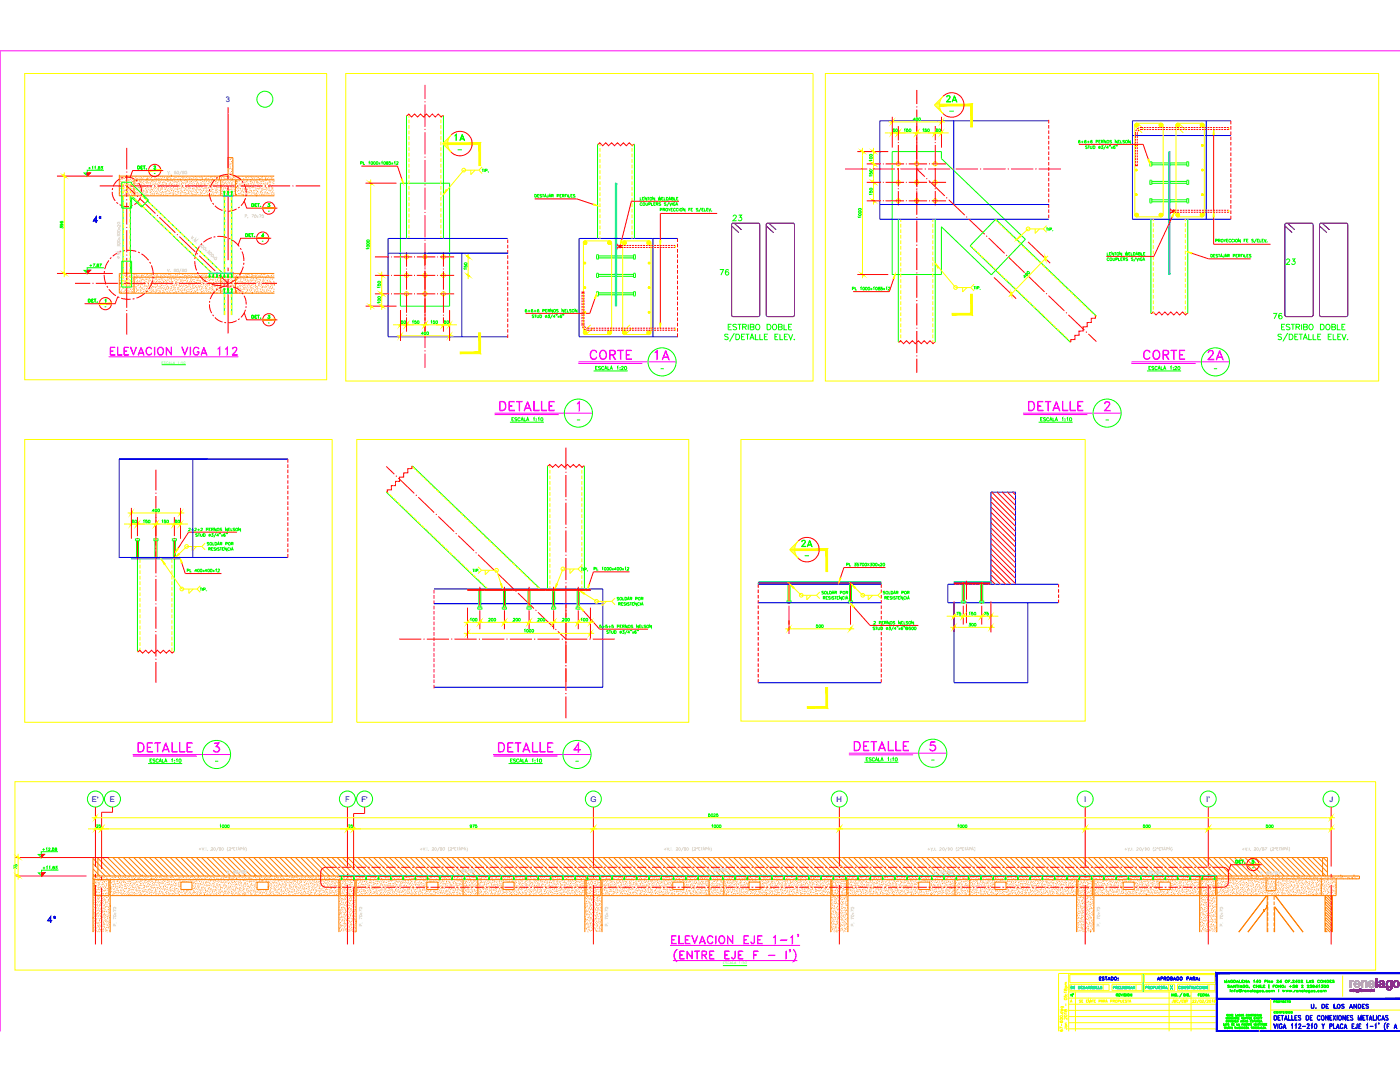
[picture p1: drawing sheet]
<svg xmlns="http://www.w3.org/2000/svg" width="279mm" height="216mm" viewBox="0 0 279 216" stroke-linecap="round" stroke-linejoin="round" font-family="sans-serif">
<defs><g id="words">
<g font-size="4.9" fill="#0f0">
<text x="116.8" y="73">CORTE</text>
<text x="227.2" y="73">CORTE</text>
<text x="98.8" y="83.3">DETALLE</text>
<text x="204.3" y="83.3">DETALLE</text>
<text x="26.5" y="151.3">DETALLE</text>
<text x="98.4" y="151.3">DETALLE</text>
<text x="169.7" y="151">DETALLE</text>
</g>
<g font-size="4.9" fill="#f0f">
<text x="129.8" y="73">1A</text>
<text x="240.2" y="73">2A</text>
</g>
<g font-size="4.4" fill="#0f0">
<text x="90" y="29.3">1A</text>
<text x="159.1" y="110.4">2A</text>
</g>
<g font-size="4" fill="#0f0">
<text x="188" y="21.5">2A</text>
<text x="255.8" y="54">23</text>
<text x="142.9" y="56.1">76</text>
</g>
<g font-size="4" fill="#00f">
<text x="17.6" y="45.5">4º</text>
<text x="8.5" y="185.2">4º</text>
</g>
<g font-size="4">
<text x="145.3" y="45.2">23</text>
<text x="253.3" y="64.9">76</text>
</g>
<g font-size="3.5" fill="#f00">
<text x="177.4" y="27.5">50</text>
<text x="29.6" y="34.9">2</text>
</g>
<g font-size="3.5" fill="#0f0">
<text x="185.9" y="27.5">50</text>
<text x="18.3" y="166.5">25</text>
<text x="4.6" y="174.6" transform="rotate(-90 4.6 174.6)">75</text>
</g>
<text font-size="3.5" fill="#ff0" x="68.8" y="166.5">25</text>
<g font-size="3.1" fill="#0f0">
<text x="13.8" y="46.9" transform="rotate(-90 13.8 46.9)">396</text>
<text x="81.5" y="65.6">150</text>
<text x="87.8" y="65.6">50</text>
<text x="25.4" y="105.5">50</text>
<text x="34.2" y="105.5">50</text>
<text x="190.1" y="123.8">75</text>
<text x="192.6" y="123.8">150</text>
<text x="195.4" y="123.8">75</text>
<text x="161.9" y="126.3">500</text>
</g>
<g font-size="3.1" fill="#f00">
<text x="52.6" y="42.3">3</text>
<text x="51.5" y="48.3">4</text>
<text x="79" y="65.6">50</text>
</g>
<g font-size="3.1" fill="#ff0">
<text x="85" y="65.6">150</text>
<text x="31.4" y="105.5">150</text>
<text x="212.7" y="201.1">A</text>
</g>
<g font-size="2.6" fill="#0f0">
<text x="188.7" y="23.3">-</text>
<text x="30" y="36">-</text>
<text x="90.3" y="31">-</text>
<text x="52.6" y="43.4">-</text>
<text x="51.5" y="49.4">-</text>
<text x="20.1" y="62.4">-</text>
<text x="52.6" y="65.6">-</text>
<text x="130.9" y="74.8">-</text>
<text x="241.3" y="74.8">-</text>
<text x="114.3" y="85">-</text>
<text x="219.8" y="85">-</text>
<text x="159.8" y="112.2">-</text>
<text x="42" y="153.1">-</text>
<text x="113.9" y="153.1">-</text>
<text x="184.9" y="152.8">-</text>
<text x="249.1" y="174.3">-</text>
</g>
<g font-size="1.5" fill="#00f">
<text x="45.1" y="20.3">3</text>
<text x="18.4" y="160">E'</text>
<text x="21.9" y="160">E</text>
<text x="68.9" y="160">F</text>
<text x="72.1" y="160">F'</text>
<text x="117.8" y="160">G</text>
<text x="167" y="160">H</text>
<text x="216.4" y="160">I</text>
<text x="240.7" y="160">I'</text>
<text x="265.3" y="160">J</text>
</g>
<g font-size=".7" fill="#0f0">
<text x="32.3" y="72.5">ESCALA</text>
<text x="35.4" y="72.5">1:50</text>
<text x="144.3" y="192.4">ESCALA</text>
<text x="147.5" y="192.4">1:50</text>
</g>
</g></defs>
<!-- layer: RLA-FORMATO -->
<g fill="none" stroke="#0ff" stroke-width=".2">
<path d="M213.7 196.8h.3h-.3v.5h.3h-.3zM213.7 197h.1l-.1 .1M214.1 196.8l.3 .5 .1-.5v.5l-.4-.4v.4zM215.2 196.8a.29 .29 0 0 1 .3 .1 .29 .29 0 0 1 0 .4h-.3zM215.2 196.8a.25 .25 0 0 1 .3 .1 .25 .25 0 0 1 0 .4h-.3zM215.7 196.8h.3h-.3v.5h.3h-.3zM215.7 197h.2l-.2 .1M216.2 196.9h.3h-.3l.3 .2v.2h-.3h.3zM216.7 197.2h.3M216.8 196.8l.2 .5-.2-.4-.2 .4zM217.2 197h.3v-.1l-.3-.1v.5v-.5l.3 .1v.1l-.3 .1M217.3 197.1l.2 .2-.1-.2"/>
<path d="M217.7 197h.3v-.1l-.3-.1v.5v-.5l.3 .1-.3 .2M217.8 197.1l.2 .2-.1-.2M218.7 196.8l.1 .5h.2h-.3zM219.2 196.8v.5h.3h-.3zM222.2 197h.3v-.1l-.3-.1v.5v-.5l.3 .1v.1l-.3 .1M222.7 197h.2v-.1l-.2-.1v.5v-.5l.3 .1-.1 .1-.2 .1M222.8 197.1l.2 .2zM223.2 196.8h.3h-.3v.5h.3h-.3zM223.2 197h.2l-.2 .1M223.6 196.8l.1 .5h.2h-.3zM224.1 196.8v.5zM224.3 196.8l.2 .5 .2-.5v.5v-.4l-.2 .4-.2-.4v.4z"/>
<path d="M224.9 196.8v.5zM225.1 196.8l.3 .5 .1-.5v.5l-.4-.4v.4zM225.7 197.2h.3M225.8 196.8l.2 .5-.2-.4-.2 .4zM226.2 197h.2v-.1l-.2-.1v.5v-.5l.3 .1-.1 .1-.2 .1M226.3 197.1l.2 .2zM228.6 197h.3v-.1l-.3-.1v.5v-.5l.3 .1v.1l-.3 .1M229.2 197h.2v-.1l-.2-.1-.1 .5v-.5l.3 .1v.1l-.2 .1M229.3 197.1l.1 .2-.1-.2M230.2 197h.2v-.1l-.2-.1v.5v-.5l.3 .1-.1 .1-.2 .1M230.7 196.8l.1 .5h.2v-.5l-.1 .5h-.2zM231.2 196.8h.3h-.3v.5h.3h-.3z"/>
<path d="M231.2 197h.2l-.2 .1M231.7 196.9h.3h-.3l.3 .2v.2h-.3h.3zM232.1 196.8h.4zM232.3 196.8v.5zM232.6 197.2h.3M232.8 196.8l.2 .5-.2-.4-.2 .4zM236.3 196.8l.3 .5v-.5v.5l-.3-.4v.4zM236.8 196.9h.4h-.3l.3 .2-.1 .2h-.3h.4zM237.3 196.8h.3zM237.4 196.8v.5l.1-.5M237.8 197h.2v-.1l-.2-.1v.5v-.5l.3 .1-.1 .1-.2 .1M237.9 197.1l.2 .2-.1-.2"/>
<path d="M238.3 196.8l.1 .5h.2v-.5l-.1 .5h-.2zM239.9 196.8v.5zM240.6 196.8l.4 .5v-.5v.5l-.3-.4-.1 .4z"/>
<circle cx="218.4" cy="197" r=".21"/>
<circle cx="218.4" cy="197" r=".24"/>
<circle cx="219.8" cy="197" r=".21"/>
<circle cx="219.8" cy="197" r=".24"/>
<circle cx="229.8" cy="197" r=".24"/>
<circle cx="229.8" cy="197" r=".22"/>
<circle cx="235.4" cy="197.1" r=".24"/>
<circle cx="235.9" cy="197" r=".21"/>
<circle cx="235.9" cy="197" r=".24"/>
<circle cx="239" cy="197.1" r=".23"/>
<circle cx="239.5" cy="197.1" r=".23"/>
<circle cx="240.3" cy="197" r=".24"/>
<circle cx="240.3" cy="197" r=".21"/>
</g>
<g fill="none" stroke="#ff0" stroke-width=".2">
<path d="M212.4 197.4l.1 .2 .2-.3a.18 .18 0 0 1 .2 .2 .18 .18 0 0 1-.2 .2l-.1-.3zM212.6 197.1h.5M212.6 196.6h.3M212.6 197.1a.18 .18 0 0 1 0-.3 .18 .18 0 0 1 .3 0 .18 .18 0 0 1 0 .3M212.9 196.3h-.3l.1 .3M212.9 196l-.3 .1 .1 .2M213.3 199.2h29.5M213.3 197.9h29.5M213.3 194.2v11.6M213.5 196.4h7.8v1.3h-7.8zM213.5 194.5h14.4v1.6h-14.4zM214.6 197.9v7.9"/>
<path d="M220.2 196.4v1.3M221.9 196.4h6v1.3h-6zM226.7 196.4v1.3M228.4 196.4h6v1.3h-6zM228.4 194.5h14.1v1.6h-14.1zM233.2 196.4v1.3M233.3 197.9v7.9M235 196.4h7.5v1.3h-7.5zM237.7 197.9v7.9M241.3 196.4v1.3M242.8 194.2h-31.5v11.6M253.6 199.3v6.5"/>
<path d="M267.9 194.7v4.2M211.5 201.9h.6M211.6 205.5l-.1 .1a.27 .27 0 0 0 .3 .2 .27 .27 0 0 0 .3-.3 .17 .17 0 0 0-.3 0 .17 .17 0 0 0 .1 .3M211.6 203.7l-.1 .1a.27 .27 0 0 0 .3 .3 .27 .27 0 0 0 .3-.3 .17 .17 0 0 0-.3 0 .17 .17 0 0 0 .1 .2M211.8 201.9a.18 .18 0 0 0 0 .3 .18 .18 0 0 0 .3 0 .18 .18 0 0 0-.1-.3M211.9 204.3v.4M212 202.5h.1M212.1 205.2l-.6-.3v.4M212.4 205.1l.5 .1v.1l-.2 .1M212.6 204.6h.3M212.6 204.4h.3M212.6 204.6a.18 .18 0 0 0 0 .3 .18 .18 0 0 0 .3 0 .18 .18 0 0 0 0-.3"/>
<path d="M212.9 204.1l-.3 .1 .1 .2M212.9 203v.4l-.5-.3 .1 .3M212.9 202.1h-.5l.1 .2M213.3 201.6h29.5M213.3 200.4h29.5M213.3 204.1h29.5M213.3 202.8h29.5M213.4 205.3h29.5M251.3 205.8h.1M253.6 201.5h25.8"/>
<circle cx="211.8" cy="203.4" r=".25"/>
<circle cx="211.8" cy="202.9" r=".25"/>
<circle cx="212.6" cy="202.7" r=".25"/>
</g>
<g fill="none" stroke="#0f0" stroke-width=".2">
<path d="M222.8 198.3l.3 .1-.3 .1h.3l-.3-.2v.5zM222.9 198.5l.2 .3zM223.2 198.3h.3h-.2v.5h.2h-.3zM223.3 198.5h.1zM223.6 198.3l.2 .4 .2-.4-.2 .5zM224.2 198.3v.5zM224.3 198.4h.4h-.4l.3 .1v.3l-.3-.1h.3zM224.8 198.3l.1 .5zM225.6 198.3l.2 .4 .1-.4v.5l-.3-.4v.4zM228.1 194.2v3.7M233.8 198.3v.5zM234 198.3l.3 .4v-.4v.5l-.3-.4v.4z"/>
<path d="M234.5 198.4h.3h-.2v.3h.2l-.1-.1h.1a.18 .18 0 0 1-.1 .2 .18 .18 0 0 1-.2-.2zM235 198.7h.1M235.9 198.2l-.5 .7zM236.2 198.3l.3 .1v.4h-.3zM236.2 198.3a.25 .25 0 0 1 .3 .1 .25 .25 0 0 1 0 .3l-.3 .1M236.7 198.3v.5zM236.9 198.3h.3v.5h-.3zM236.9 198.3l.3 .1-.3 .1 .3 .1v.1l-.3 .1M237.4 198.7h.1M239.1 198.3h.3h-.3v.5zM239.1 198.5h.2zM239.5 198.3h.3h-.2v.5h.2h-.3z"/>
<path d="M239.6 198.5h.1zM240.5 198.3v.5zM240.5 198.5h.3M240.8 198.3v.5zM241 198.7h.3M241.1 198.3l.2 .5-.2-.4-.2 .4zM244.4 195.6l.2 .4 .2-.4v.5v-.4l-.2 .4-.2-.4v.4zM245 196.6h.4h-.4l.4 .4h-.4l.4-.1zM245 195.9h.4M245.2 195.6l.2 .5-.2-.5-.2 .5zM245.5 197.4h.1M245.5 197.5h.1"/>
<path d="M245.5 197.6v.3zM245.6 196.9h.3M245.6 195.7l.1-.1 .3 .1a.22 .22 0 0 0-.3-.1 .22 .22 0 0 0 0 .3 .22 .22 0 0 0 .3 0h-.1h.1a.22 .22 0 0 1-.3 .2 .22 .22 0 0 1-.1-.4zM245.7 196.6l.3 .5-.3-.5-.2 .5zM245.8 197.6v.3zM245.8 197.7l.3-.1v.3l-.1-.2zM246.1 196.6l.4 .4v-.4v.5l-.3-.5-.1 .5zM246.2 195.6h.2a.24 .24 0 0 1 .2 .2 .24 .24 0 0 1-.2 .3h-.2zM246.2 195.6h.3v.4h-.3zM246.3 197.6h.2zM246.4 197.5l.1-.1-.1 .5zM246.7 196.6h.4z"/>
<path d="M246.8 195.9h.3M246.9 196.6v.5v-.5M247 195.6l.2 .5-.2-.5-.3 .5zM247.2 196.6l.1 .5zM247.3 197.5h.4l.1 .2-.1 .1v-.3v.3a.23 .23 0 0 0-.2-.3 .23 .23 0 0 0-.2 .2 .23 .23 0 0 0 .3 .2h.1h-.1a.26 .26 0 0 1-.3-.1 .26 .26 0 0 1 0-.3zM247.3 195.6l.1 .4 .3 .1h-.4zM247.4 197.6h.3h-.2l-.1 .2 .3-.1-.3 .1zM247.5 196.9h.3M247.7 196.6l.2 .5-.2-.5-.3 .5zM247.8 195.6v.5h.4l-.4-.1M247.8 195.6h.4zM247.8 195.8h.2z"/>
<path d="M248 197.6v.3zM248.1 197.7l.2-.1zM248.1 196.6h.2l.1 .1-.3-.1a.23 .23 0 0 0 0 .3 .23 .23 0 0 0 .2 .1l.1-.1h-.1l.1 .1a.24 .24 0 0 1-.3 0 .24 .24 0 0 1 0-.4zM248.3 195.6l.4 .4 .1-.4v.5l-.4-.5-.1 .5zM248.4 197.7h.3l-.1-.1-.2 .2h.3a.17 .17 0 0 1-.3 .1 .17 .17 0 0 1 .1-.3 .17 .17 0 0 1 .2 .2h-.3M248.9 197.6v.3zM248.9 197.7l.3-.1v.3v-.2zM249 195.9h.3M249.1 195.6l.3 .5-.3-.5-.2 .5zM249.3 197h.1M249.3 197.1v-.1v.1M249.3 197.1h.1"/>
<path d="M249.5 197.7h.2a.15 .15 0 0 0-.2 0 .15 .15 0 0 0 0 .2l.2-.1a.17 .17 0 0 1-.2 .1 .17 .17 0 0 1 0-.3 .18 .18 0 0 1 .3 .2h-.3M250 197.4v.5zM250.2 195.7l.1-.1v.5v-.5zM250.2 197.7l.3-.1-.3 .2 .3 .1a.19 .19 0 0 1-.2 0 .19 .19 0 0 1-.1-.2zM250.5 197.6v.3zM250.7 196.6l.1 .5zM250.8 196.8h.3M250.8 197.7l.2-.1-.2 .1v.2h.3a.19 .19 0 0 1-.2 0 .19 .19 0 0 1-.1-.2zM251 195.6l-.1 .5v-.5l-.2 .3h.4h-.4zM251.1 197.6v.4l-.2 .1-.1-.1h.3zM251.1 196.6v.5zM251.3 195.6h.2"/>
<path d="M251.3 195.6v.4a.25 .25 0 0 0 .3-.1 .25 .25 0 0 0-.1-.3M251.4 196.6v.5zM251.6 196.6v.4l.3 .1h-.3zM251.8 197.9h.1M251.9 197.9h.2M251.9 197.6v.1M252.1 197.8v.1M252.1 197.6l.1 .1M252.1 196.6v.5h.3l-.3-.1M252.1 196.6h.3zM252.1 196.8h.2zM252.1 197.7h-.2l.2 .2h-.3"/>
<path d="M252.2 197.7h-.4l.3 .1M252.4 197.9h.1M252.4 195.6h.3v.2h-.3l.3-.1zM252.4 195.6v.5zM252.7 197.7h.2a.15 .15 0 0 0-.2 0 .15 .15 0 0 0 0 .2h.3a.18 .18 0 0 1-.3 0 .18 .18 0 0 1 0-.2zM252.9 195.6h.1M252.9 195.7l.1 .4zM253.2 196h.2M253.2 195.8l.3 .2h-.3M253.2 195.8h.2M253.2 196.5v.7zM253.2 195.7v.2"/>
<path d="M253.4 195.7l-.2 .1 .2 .1M253.4 195.9v.1M253.7 197.6v.3zM253.7 197.7l.3-.1v.3v-.2zM254 197.7l.3-.1v.3v-.2zM254 196.6h.4h-.3v.5zM254.1 196.8h.2zM254.2 199.7h.3l-.3 .2 .3-.1-.3-.1v.3zM254.6 199.7h.3l-.2 .2 .2-.1-.2-.1v.3zM254.8 199.9l.1 .1-.1-.1M254.8 196l.4 .1h-.4M254.8 195.6l.3 .1-.3 .4 .3-.4z"/>
<path d="M255.2 197.4v.5zM255.2 196.6l.3 .4 .1-.4v.5l-.4-.5v.5zM255.7 195.6l-.1 .5v-.5l-.2 .3h.4h-.5zM255.7 199.9l.1-.2-.1 .3-.2-.3 .2 .2M256 199.7h.2h-.2v.3h.2h-.2zM256 197.6l.1 .3 .1-.3 .1 .3 .2-.3-.2 .3-.1-.2-.1 .2zM256 199.9h.1zM256.4 196.7h.1M256.4 197h.1M256.6 197.6l.2 .3 .1-.3 .1 .3 .2-.3-.2 .3-.1-.2-.1 .2zM256.8 199.7h.3zM257 199.7l-.1 .3z"/>
<path d="M257.2 195.6l-.1 .5zM257.2 195.6h.3zM257.2 195.8h.1zM257.3 196.8l.5 .1zM257.3 197.6l.2 .3 .1-.3 .1 .3 .1-.3-.1 .3-.1-.2-.1 .2zM257.5 196.6l.1 .4zM257.7 196h.1M257.9 196l.4 .1h-.4l.4-.4h-.4l.3-.1-.3 .5M258 197h.1M258 197.9h.1M258 196.6h.3zM258 196.6v.2l.3 .1"/>
<path d="M258.1 196.6l-.1 .1a.2 .2 0 0 1 .3 .1 .2 .2 0 0 1-.1 .3 .2 .2 0 0 1-.2-.1M258.2 196.7l.1 .2-.1 .1M258.3 197.6l.1 .3zM258.3 196.9l-.3 .1M258.4 197.7l.2-.1zM258.6 196.9l.1 .1 .2-.1M258.7 196.6h.2M258.7 196.6v.4M258.7 196.8l-.1 .1 .1-.1 .2 .1M258.7 197.7h.3a.15 .15 0 0 0-.2 0 .15 .15 0 0 0-.1 .2h.3a.18 .18 0 0 1-.2 0 .18 .18 0 0 1 0-.3 .18 .18 0 0 1 .2 .1l-.3 .1M258.8 195.6v.5v-.5l-.3 .3h.4h-.4zM258.8 196.8l.1 .1-.1 .1"/>
<path d="M258.8 196.6a.23 .23 0 0 0-.2 .3 .23 .23 0 0 0 .3 .1 .18 .18 0 0 0-.1-.2 .18 .18 0 0 0-.2 0M259.1 195.6h.3M259.1 195.6v.4h.3M259.2 197.6v.3zM259.2 197.7l.3-.1 .1 .3-.1-.2zM259.3 195.6v.4M259.6 196l.4 .1h-.4l.3-.4-.2-.1h.2l.1 .1-.4 .4M259.7 197l.4 .1h-.4M259.7 196.6h.2l.2 .1-.4 .4 .3-.4zM259.8 197.7h.3l-.1-.1-.2 .2h.3a.17 .17 0 0 1-.3 .1 .17 .17 0 0 1 .1-.3 .17 .17 0 0 1 .2 .2h-.3M260.3 197.4v.5zM260.5 197.7l.3-.1-.2 .1v.2h.3a.19 .19 0 0 1-.3 0 .19 .19 0 0 1-.1-.2z"/>
<path d="M260.8 195.6v.4l.3 .1h-.3zM260.9 197.6v.3zM260.9 196.7l.2-.1 .1 .1-.4 .4 .4-.4zM260.9 197l.3 .1h-.4M261.1 197.7l.2-.1-.2 .1v.2h.3a.18 .18 0 0 1-.2 0 .18 .18 0 0 1-.1-.2zM261.3 195.9h.3M261.4 197.6v.4l-.2 .1 .2-.1zM261.4 195.6l.2 .5-.2-.5-.2 .5zM261.4 197h.1M261.6 196.7l.2 .2-.2 .1M261.8 196.9l-.4-.1 .1-.2h.2h-.2v.1a.2 .2 0 0 1 .3 .1 .2 .2 0 0 1-.1 .3 .2 .2 0 0 1-.3-.1M261.8 196.9l-.4 .1"/>
<path d="M261.8 195.6h.4h-.4l.3 .3v.1h-.3h.3zM262 196.7l.1 .2 .2-.2-.1 .2M262 196.7h.3M262 197h.2M262.1 196.6l-.1 .1 .1 .2M262.2 197.9h.1M262.2 197.9h.2M262.2 196.6v.4M262.2 197.6v.1M262.3 196.8a.18 .18 0 0 1-.3 0 .18 .18 0 0 1 .1-.2 .25 .25 0 0 1 .2 .3 .25 .25 0 0 1-.3 .1M262.4 197.6l-.2 .1 .2 .1M262.4 197.8v.1"/>
<path d="M262.4 197.7h-.2l.2 .2h-.2M262.7 197.9h.1M262.8 196.6v.5v-.5l-.2 .3h.3h-.4zM263 197.7l.2-.1-.2 .2 .3 .1a.19 .19 0 0 1-.3 0 .19 .19 0 0 1 0-.2zM263.2 196.7l.1-.1v.5v-.5zM263.4 195.7a.23 .23 0 0 0-.4-.1 .23 .23 0 0 0 0 .4 .23 .23 0 0 0 .4-.1M263.7 197h.1M263.7 196.6h.3l-.2 .2 .2-.2zM263.8 196.8l.2 .1M263.8 196.7a.17 .17 0 0 1 .2 .2 .17 .17 0 0 1-.2 .2l-.1-.1M263.9 196.8l.1 .1-.1 .1M264 197.6l.1 .3z"/>
<path d="M264 196.9l-.3 .1M264.1 197.7l.2-.1 .1 .3-.1-.2zM264.2 195.6l.3 .4 .1-.4v.5l-.4-.5v.5zM264.3 197h.2M264.3 196.6h.2M264.3 196.6v.4M264.4 197.7l.2-.1 .1 .3-.1-.2zM264.5 196.6v.4M264.8 195.6h.2a.25 .25 0 0 1 .2 .2 .25 .25 0 0 1-.2 .3h-.2zM264.8 195.6h.3v.4h-.3zM264.8 197h.3M264.8 196.6h.3"/>
<path d="M264.9 196.6v.4M265 196.6v.4M265.4 195.6h.3h-.3v.4l.3 .1h-.3zM265.4 195.8h.2zM265.9 195.6h.4h-.4l.4 .4h-.4h.3zM244.2 204.2v.4h.2h-.2zM244.3 204.9h.3h-.3l.3 .3h-.3h.3zM244.5 204.2l.1 .4 .2-.4-.1 .4-.2-.1zM244.7 203l.1 .3 .2-.3v.3l-.1-.2-.1 .2-.1-.2v.2zM244.7 204.9v.4zM244.8 202.4l.2 .1-.2 .1 .2-.1zM244.8 202.4v.4z"/>
<path d="M244.9 204.9l.1 .3 .1-.3v.4v-.3l-.1 .3-.1-.3v.3zM244.9 204.2v.4M244.9 202.6l.1 .2zM244.9 203.7a.15 .15 0 0 0-.2 0 .15 .15 0 0 0 0 .2 .15 .15 0 0 0 .2 0v-.1M245 204.3h.3h-.3l.2 .3-.2-.1h.3zM245.1 203.3h.2M245.2 202.4v.4h.2l-.2-.1M245.2 202.4h.2zM245.2 202.6h.1M245.2 203l.2 .3-.2-.3-.1 .3zM245.4 203l.3 .1-.2 .1 .2-.1v-.1h-.2v.3zM245.4 203.6l.3 .3v-.3v.3l-.2-.3-.1 .3z"/>
<path d="M245.5 202.4l.2 .3v-.3v.4l-.2-.4v.4zM245.6 203.2l.1 .1zM245.7 204.9l.2 .3v-.3v.4l-.2-.4v.4zM245.8 204.2l.2 .2-.1 .2h-.1zM245.8 204.2l.2 .2-.2 .2M245.8 203v.3zM245.9 203.9h.2h-.3l.3-.3-.2 .3M245.9 202.4h.2zM245.9 202.6h.1zM245.9 202.4v.4h.2l-.2-.1M246 203.3h.2M246.1 203l.1 .3-.1-.3-.2 .3z"/>
<path d="M246.1 203.6h-.3h.3M246.1 204.2h.2h-.2v.4h.2h-.2zM246.1 204.4h.2zM246.2 203.9h.1M246.2 203.9h.2M246.2 203.8h.2M246.3 203.6l.1 .3-.1-.3-.1 .3zM246.3 203l.2 .3 .1-.3v.3l-.3-.3v.3zM246.4 204.9h.3h-.3l.3 .3h-.3h.2zM246.5 203.6l.1 .3h.2h-.3zM246.6 202.4v.3l.2 .1h-.2zM246.7 203l.2 .3 .1-.3v.3l-.3-.3v.3z"/>
<path d="M246.8 205.1h.2M246.8 204.2v.4h.3h-.3zM246.9 204.9l.1 .4-.1-.4-.2 .4zM246.9 202.7h.2M247 202.4l-.2 .4zM247 202.4l.1 .4-.1-.4M247.1 203h.2h-.2v.3h.2h-.2zM247.1 203.2h.1zM247.1 204.9l.3 .3v-.3v.4l-.3-.4v.4zM247.1 204.5h.3M247.2 202.4h.3l-.3 .1 .2 .2 .1-.1-.1 .2-.2-.1zM247.2 204.2l.2 .4-.2-.3-.1 .3z"/>
<path d="M247.5 204.9v.4zM247.5 205.1h.2M247.6 203.8h.2M247.6 203.9h.2M247.7 203.6l.1 .3-.1-.3-.1 .3zM247.7 204.9l.1 .4zM247.8 203.2l.2-.2zM247.8 203v.3M247.9 203.1l.1 .2zM247.9 204.2h.2h-.2v.4zM247.9 204.6h.1M247.9 204.4h.1z"/>
<path d="M247.9 204.9v.3h.2v-.3l-.1 .4-.1-.1zM247.9 203.6h.2l.1 .1-.2 .1 .2-.2zM248 202.4h.2h-.2l.2 .3h-.2h.2zM248 203.6l-.1 .3zM248.1 203.8l.1 .1zM248.2 203l.1 .3 .1-.3v.3h-.2zM248.2 204.2l.1 .4 .1-.4v.4l-.2-.1zM248.3 204.9h.2h-.2v.3l.2 .1h-.2zM248.3 205.1h.1zM248.3 203.6v.3M248.5 203.9h.2M248.5 203.8h.1"/>
<path d="M248.5 203l.3 .1-.2 .1 .2-.1-.2-.1v.3zM248.6 203.6l.1 .3-.1-.3-.2 .3zM248.6 204.2h.2h-.2v.4h.2h-.2M248.6 204.4h.1zM248.6 204.9h.2l-.2 .4 .2-.4zM248.6 205.2h.2l-.2 .1M248.8 203.6h.2h-.2l.2 .3h-.2h.2zM248.9 204.2l.2 .3v-.3v.4l-.2-.3v.3zM248.9 203h.2h-.2v.3zM248.9 203.2h.1zM249 205.2h.2M249.1 204.9l.1 .4-.1-.4-.2 .4z"/>
<path d="M249.2 203h.2h-.2v.3h.2h-.2M249.2 203.2h.1M249.2 204.2h.3zM249.4 204.2l-.1 .4zM249.5 202.4v.4v-.4M249.5 202.8h.1M249.5 202.4l.2 .3v-.3v.4zM249.5 203l.3 .1-.2 .1 .1-.1v-.1h-.1v.3zM249.5 203.6v.3h.2h-.2zM249.5 203.6h.2h-.2M249.5 203.8h.1zM249.6 204.2h.2h-.2v.4h.2h-.2z"/>
<path d="M249.6 204.4h.1zM249.6 203.2l.2 .1zM249.6 204.9h.3zM249.7 203.6h.1M249.8 204.9l-.1 .4zM249.8 202.4h.2zM249.9 202.4v.4zM250.1 203.6h-.2l.2 .3h-.2M250.1 202.4l.3 .1-.2 .1 .2-.1zM250.2 202.4l-.1 .4zM250.2 203.6h.2v.1l-.2 .1 .2-.2zM250.2 203.6v.3z"/>
<path d="M250.3 202.6l.1 .2zM250.3 204.2l.1 .3 .1-.3v.4v-.3l-.1 .3-.1-.3v.3zM250.4 204.9l.2 .1-.2 .1 .2-.1zM250.4 204.9v.4zM250.5 205.1l.1 .2zM250.5 202.4h.2h-.2v.3l.2 .1h-.2zM250.5 202.6h.1zM250.5 203.1h-.2v.2h.2M250.5 203.9h.3M250.6 203.8h.2M250.6 203.3h.2M250.7 203.6l.1 .3-.1-.3-.2 .3z"/>
<path d="M250.7 204.5h.2M250.7 204.9l.3 .1-.3 .1 .2-.1-.2-.1v.4zM250.7 203l.2 .3-.2-.3-.1 .3zM250.8 204.2l.1 .4-.1-.3-.1 .3zM250.8 202.4l.3 .1-.3 .1 .2-.1-.2-.1v.4zM250.8 205.1l.2 .2-.2-.2M250.9 203.6h.2v.1l-.2 .1 .2-.2zM250.9 202.6l.2 .2-.1-.2M250.9 203.6v.3zM251 203l.1 .3 .1-.3v.3h-.2zM251 203.8l.1 .1-.1-.1M251 204.2l.3 .1-.2 .1 .1-.1-.1-.1v.4z"/>
<path d="M251.1 204.9v.4h.2l-.2-.1M251.1 204.9h.2zM251.1 205.1h.1zM251.1 204.4l.2 .2zM251.2 202.7h.2M251.2 203.9l.3-.3-.2 .3M251.3 203.9h.2h-.3M251.3 202.4l-.2 .4zM251.3 202.4l.1 .4zM251.3 203h.3zM251.4 204.2h.2zM251.4 205.2h.2"/>
<path d="M251.5 203l-.1 .3zM251.5 203.6h-.3h.3M251.5 204.2v.4zM251.5 202.4h.3h-.3l.3 .3h-.3h.2zM251.5 204.9l.2 .4-.2-.4-.1 .4zM251.6 203.9h.2M251.6 203l.2 .2 .1-.2-.1 .3zM251.6 203.8h.2M251.7 204.2v.4zM251.7 203.6l.2 .3-.2-.3-.1 .3zM251.8 204.9v.3l.2 .1h-.2zM251.8 204.2l.3 .3v-.3v.4l-.2-.3-.1 .3z"/>
<path d="M252.1 204.9h.2v.3l-.2 .1zM252.1 204.9l.2 .1-.2 .1 .1 .1h-.1M252.2 204.2h.3h-.3v.4h.3h-.3M252.2 204.4h.1zM252.4 205.3h.1M252.4 205.2h.2M252.5 204.9l.1 .4-.1-.4-.1 .4zM252.6 204.6h.2h-.2M252.8 204.2l-.2 .4 .2-.4h-.2h.2M254.6 201.9a.19 .19 0 0 0-.3 0 .19 .19 0 0 0 0 .2 .19 .19 0 0 0 .3 0M255.2 201.8l.3 .3v-.3v.4l-.3-.3v.3zM255.6 201.8h.3z"/>
<path d="M255.8 201.8v.4zM256.1 201.8h.2h-.2v.4M256.1 202h.1zM256.1 202.2h.2zM256.5 201.8l.3 .3v-.3v.4l-.3-.3v.3zM256.9 201.8l.1 .4zM257.2 201.8l.2 .1v.2l-.2 .1zM257.2 201.8l.2 .1v.3h-.2z"/>
<circle cx="225.2" cy="198.5" r=".23"/>
<circle cx="225.2" cy="198.5" r=".21"/>
<circle cx="240.1" cy="198.6" r=".21"/>
<circle cx="246.9" cy="197.8" r=".17"/>
<circle cx="248.8" cy="196.8" r=".21"/>
<circle cx="248.8" cy="196.8" r=".24"/>
<circle cx="250.4" cy="196.8" r=".23"/>
<circle cx="251.4" cy="195.8" r=".22"/>
<circle cx="251.5" cy="197.8" r=".18"/>
<circle cx="253.3" cy="197.8" r=".17"/>
<circle cx="253.8" cy="195.9" r=".18"/>
<circle cx="253.8" cy="195.9" r=".16"/>
<circle cx="254.8" cy="196.8" r=".21"/>
<circle cx="254.8" cy="196.8" r=".25"/>
<circle cx="255.2" cy="199.9" r=".16"/>
<circle cx="255.2" cy="199.9" r=".18"/>
<circle cx="256" cy="196.8" r=".21"/>
<circle cx="256" cy="196.8" r=".24"/>
<circle cx="256.5" cy="199.8" r=".2"/>
<circle cx="256.7" cy="195.8" r=".21"/>
<circle cx="256.7" cy="195.8" r=".23"/>
<circle cx="257.4" cy="199.9" r=".19"/>
<circle cx="257.4" cy="199.9" r=".16"/>
<circle cx="259.2" cy="195.8" r=".23"/>
<circle cx="261.8" cy="197.8" r=".18"/>
<circle cx="263.6" cy="197.8" r=".18"/>
<circle cx="263.7" cy="195.8" r=".24"/>
<circle cx="263.7" cy="195.8" r=".21"/>
<circle cx="264.4" cy="196.8" r=".24"/>
<circle cx="265" cy="196.8" r=".24"/>
<circle cx="245.2" cy="203.7" r=".16"/>
<circle cx="245.2" cy="203.7" r=".17"/>
<circle cx="245.4" cy="205.1" r=".17"/>
<circle cx="245.4" cy="205.1" r=".15"/>
<circle cx="247" cy="203.7" r=".16"/>
<circle cx="247" cy="203.7" r=".17"/>
<circle cx="247.7" cy="202.6" r=".16"/>
<circle cx="247.7" cy="202.6" r=".15"/>
<circle cx="248.8" cy="202.6" r=".17"/>
<circle cx="249.2" cy="202.6" r=".17"/>
<circle cx="249.2" cy="202.6" r=".15"/>
<circle cx="250.1" cy="205.1" r=".15"/>
<circle cx="250.1" cy="205.1" r=".17"/>
<circle cx="254.9" cy="202" r=".16"/>
<circle cx="254.9" cy="202" r=".18"/>
<circle cx="257.8" cy="202" r=".18"/>
<circle cx="257.8" cy="202" r=".16"/>
</g>
<g fill="none" stroke="#00f" stroke-width=".2">
<path d="M219.4 194.9h.4l-.4 .1v.6h.4h-.4zM219.4 195.2h.2l-.2 .1M219.9 195h.4h-.3l.3 .3v.3l-.4-.1h.4zM220.5 194.9l.4 .1zM220.7 195v.6zM221.1 195.4h.4M221.3 194.9l.3 .7-.3-.6-.2 .6zM221.7 194.9h.3a.35 .35 0 0 1 .2 .4 .35 .35 0 0 1-.2 .3h-.3zM221.8 195l.3 .1v.3l-.1 .2h-.2zM223.1 195.5h.1M223.1 195.2h.1M231 195.4h.4"/>
<path d="M231.1 195.4h.3M231.2 194.9l.3 .7-.3-.6-.2 .6zM231.7 195.2h.3v-.2h-.3v.6v-.7l.4 .2-.2 .2h-.2M232.3 195.2h.3l.1-.1-.4-.1v.6v-.7l.4 .1v.2l-.4 .1M232.5 195.3l.2 .3-.2-.3M233.6 195l.4 .1-.1 .1h-.3M233.6 195.3l.4 .1-.1 .1-.3 .1M233.8 195.3l.2-.3-.4-.1v.7M233.8 195.2l.2 .2-.1 .2h-.3M234.2 195.4h.4M234.3 195.4h.2M234.4 194.9l.3 .7-.3-.6-.3 .6z"/>
<path d="M234.8 194.9h.3a.35 .35 0 0 1 .2 .4 .35 .35 0 0 1-.2 .3h-.3zM234.9 195a.32 .32 0 0 1 .3 .1 .32 .32 0 0 1 0 .4l-.3 .1M236.9 195.2h.3v-.1l-.3-.1-.1 .6v-.7l.4 .1v.2l-.3 .1M237.4 195.4h.4M237.5 195.4h.3M237.6 194.9l.3 .7-.3-.6-.2 .6zM238.1 195.2h.3v-.2h-.3v.6v-.7l.4 .2-.1 .1-.3 .1M238.3 195.3l.2 .3zM238.7 195.4h.4M238.7 195.4h.3M238.9 194.9l.2 .7-.2-.6-.3 .6zM239.4 195.5h.1"/>
<path d="M239.4 195.2h.1M259.7 205.8h.2M267.1 205.8h.3M279.3 205.8h.1"/>
<circle cx="222.6" cy="195.2" r=".3"/>
<circle cx="222.6" cy="195.2" r=".27"/>
<circle cx="233.1" cy="195.2" r=".3"/>
<circle cx="233.1" cy="195.2" r=".27"/>
<circle cx="235.7" cy="195.2" r=".27"/>
<circle cx="235.7" cy="195.2" r=".3"/>
</g>
<g fill="#00f" stroke="#00f" stroke-width=".2">
<path d="M242.7 194.1v11.7h.3zM242.7 194.1l.3 .2v11.5zM242.7 194.1l.3 .2 36.4-.2zM243 194.3l36.4-.2v.2z"/>
<path d="M242.8 199.2v.2l36.6-.2zM242.8 199.4l36.6-.2v.2z"/>
<path d="M242.8 205.7l36.6 .1v-.1zM242.8 205.7l36.6 .1h-36.6z"/>
</g>
<!-- layer: RLA-LOGO -->
<g fill="none" stroke="#c0c0c0" stroke-width=".2">
<path d="M269.5 195.7v1.3M269.6 195.7v1.3M269.7 196.2v.8h-.2v-1.3h.2v1.3M269.7 195.8h.1M269.7 195.7v.3M269.8 195.7l-.1 .3M269.8 195.7v.2M269.9 195.7v.2M269.9 195.6v.3M270 195.6v.3M270.1 195.7v.2M270.3 196.1v.5"/>
<path d="M270.3 196v.8M270.4 195.9v.9M270.4 195.9v1M270.5 196.2h.7M270.5 195.8v1.2M270.5 196.2v.2M270.5 196.6v.4M270.5 195.7v.4M270.6 196.2v.2M270.6 196.7v.3M270.6 195.7v.3M270.6 196.8v.2"/>
<path d="M270.7 196.2v.2M270.7 196.8v.2M270.7 195.7v.2M270.7 196.9v.2M270.8 195.7v.1M270.8 196.2v.2M270.8 196.9v.2M270.9 195.7v.2M270.9 196.2v.2M270.9 196.9v.2M271 195.7v.2M271 196.2v.2"/>
<path d="M271 196.9v.2M271 196.8v.2M271.1 195.7v.3M271.1 196.2v.2M271.1 196.8v.2M271.1 196.7v.3M271.1 195.7l.1 .5M271.2 195.8v.6M271.2 196.6v.3M271.3 195.8v.6M271.3 196.6v.3M271.3 195.9v.5"/>
<path d="M271.4 196v.4M271.4 196.6h.1M271.4 196.6v.1M271.4 196.1v.3h-1M271.4 196.6h-.2l-.1 .4M271.7 195.7h.2v1.3h-.2zM271.8 195.7v1.3M271.9 195.7v1.3M271.9 195.8h.1M272 195.7v.3M272.1 195.7v.2M272.2 195.7v.2"/>
<path d="M272.3 195.6v.2M272.4 195.6v.2M272.5 195.6v.3M272.5 195.7v.2M272.5 195.7l.1 1.3h.2v-1.1M272.6 195.7v1.3M272.7 195.7v1.3M273.1 196.1v.5M273.2 196v.7M273.2 195.9v.9M273.3 195.8v1.1M273.3 196.2h.8"/>
<path d="M273.3 196.2v.2M273.3 196.6l.1 .4M273.4 195.8l-.1 .4M273.4 196.2v.2M273.4 196.7v.3M273.4 195.7v.4M273.5 196.2v.2M273.5 196.8v.2M273.5 195.7v.3M273.5 195.7v.2M273.6 196.2v.2M273.6 196.9v.2"/>
<path d="M273.6 195.7v.2M273.6 195.7v.1M273.7 195.7v.1M273.7 196.2v.2M273.7 196.9v.2M273.7 195.7l.1 .2M273.8 195.7v.2M273.8 196.2v.2M273.8 196.9v.2M273.9 195.7v.2M273.9 196.2v.2M273.9 196.9v.1"/>
<path d="M273.9 196.8v.2M273.9 195.7l.1 .3M274 196.7l-.1 .3M274 195.7v.4M274 196.2v.2M274 196.6v.4M274 195.8l.1 .6M274.1 195.8v.6M274.1 196.6v.3M274.2 195.9v.5M274.2 196.6v.2M274.2 196.8v-.2h-.2v.4"/>
<path d="M274.2 196v.4M274.3 196.1v.3h-1"/>
</g>
<g fill="none" stroke="#707070" stroke-width=".2">
<path d="M269.5 197.5v.3M269.5 197.6h.3M269.5 197.4v.5M269.6 197.6v.1M269.6 197.8v.1M269.6 197.4v.1M269.7 197.4h.1M269.7 197.6v.1M269.7 197.9h.1M269.7 197.4v.1M269.7 197.8v.1M269.7 197.4l.1 .1"/>
<path d="M269.8 197.8v.1M269.8 197.4v.3M269.9 197.4v.3M269.9 197.8v.1M269.9 197.8h.1M269.9 197.5v.2h-.4M269.9 197.8l-.1 .1M270.1 197.4l.1 .5zM270.1 197.4v.5M270.2 197.4h.1M270.2 197.4v.1M270.3 197.4v.1"/>
<path d="M270.4 197.4v.1M270.4 197.4v.5v-.5M270.7 197.6v.1M270.7 198.1v-.1l.1 .1M270.7 197.4v.5M270.8 197.4v.5M270.8 197.8v.1M270.8 198v.1M270.8 197.4v.1M270.8 198.1h.1M270.9 197.4l-.1 .1M270.9 197.4h.1"/>
<path d="M270.9 198.1h.1M270.9 197.8v.1M271 197.4v.1M271 197.8v.1M271 198v.1M271 197.4v.7M271.1 198.1v-.7v.7M271.3 197.4l.1 .5zM271.3 197.2l.1 .1zM271.4 197.2v.1M271.4 197.4v.5M271.6 197.4l.1 .5z"/>
<path d="M271.7 197.4v.5M271.7 197.4h.1M271.8 197.4v.1M271.9 197.4v.1M271.9 197.4v.5l.1-.5M272.2 197.6v.1M272.3 197.4v.5M272.3 197.6h.3M272.4 197.6v.1M272.4 197.8v.1M272.4 197.4v.1M272.5 197.4h.1"/>
<path d="M272.5 197.6v.1M272.5 197.9h.1M272.5 197.4v.1M272.5 197.8v.1M272.5 197.4l.1 .1M272.6 197.8l-.1 .1M272.6 197.4v.3M272.6 197.5v.2M272.7 197.8h-.1M272.7 197.8h.1M272.7 197.5v.2h-.4M272.7 197.8l-.1 .1"/>
<path d="M272.9 197.5v.3M272.9 197.4v.5M272.9 197.6h.3M273 197.4v.5M273 197.4v.1M273 197.6v.1M273 197.8v.1M273.1 197.4v.1M273.1 197.6v.1M273.1 197.9h.1M273.1 197.8v.1M273.2 197.4v.1"/>
<path d="M273.2 197.6v.1M273.2 197.8v.1M273.2 197.4v.3M273.3 197.8l-.1 .1M273.3 197.8h.1M273.3 197.5v.2h-.4M273.5 197.4l.1 .5zM273.6 197.4v.1M273.7 197.4v.1M273.7 197.5h.1M273.9 197.8h.1M273.9 197.8l.1 .1"/>
<path d="M273.9 197.8v.1M273.9 197.4v.2M274 197.4v.3M274 197.5v.2M274 197.8v.1M274 197.4v.1M274 197.4h.1M274 197.6v.1M274 197.9h.1M274.1 197.4v.1M274.1 197.6v.1M274.1 197.8v.1"/>
<path d="M274.2 197.4v.1h.1M274.2 197.6v.1M274.2 197.8v.1M274.2 197.4v.1M274.2 197.7v.2M274.3 197.5h.1M274.3 197.7v.2M274.6 197v-1.8h.2v1.8M274.6 195.2v1.8M274.7 195.2v1.8M275.2 196.6v.2M275.2 196.5v.4"/>
<path d="M275.3 195.9v.2M275.3 196.4v.6M275.3 195.8v.3M275.4 195.7v.4M275.4 196.3v.7M275.4 196.8v.2M275.4 195.7v.4h-.2v-.2M275.4 196.3v.3M275.4 196.8l.1 .3M275.5 195.7l-.1 .3M275.5 196.3l-.1 .3M275.5 196.9v.2"/>
<path d="M275.5 195.7v.2M275.5 196.3v.2M275.6 196.3l-.1 .2M275.6 196.9v.2M275.6 196.3v.1M275.6 195.6v.2M275.7 195.6v.2M275.7 196.9v.2M275.7 196.2v.2M275.8 196.9v.1M275.8 195.6v.2M275.8 196.2v.2"/>
<path d="M275.9 196.8l-.1 .2M275.9 195.7v.2M275.9 196.2v.2M275.9 196.8v.2M275.9 195.7l.1 .2M276 196.2l-.1 .1M276 196.7l-.1 .3M276 195.7v.3M276 196.1v.2M276 196.7v.2M276 195.7l.1 1.3M276.1 195.7v1.3"/>
<path d="M276.1 195.8l.1 1.3M276.2 195.9v1.2M276.2 196v1.1M276.3 196.9v.2M276.4 196.9v.2M276.4 197h.1M276.4 196.9v.1M276.7 196.2v.3M276.7 197.2h.1M276.7 197.2h.2v.3M276.7 196v.7M276.7 197.2l.1 .2"/>
<path d="M276.8 195.9v.9M276.8 197.2v.2M276.8 195.8v1.1M276.8 197.2l.1 .3M276.9 195.8v1.1M276.9 196.5v.5M276.9 197.2v.3M276.9 195.7v.6M276.9 196.7v.3M277 195.7l-.1 .3M277 196.7v.3M277 197.3v.3"/>
<path d="M277 195.7v.3M277.1 196.8v.2M277.1 197.4v.2M277.1 195.7v.2M277.1 195.6v.3M277.1 196.9v.2M277.2 195.6l-.1 .2M277.2 195.6v.2M277.2 196.9v.2M277.2 197.4v.2M277.3 195.6v.2M277.3 197.4v.2"/>
<path d="M277.3 196.9v.2M277.3 195.6l.1 .3M277.4 196.9l-.1 .2M277.4 195.7v.2M277.4 196.8v.2M277.4 197.4v.2M277.4 195.7l.1 .2M277.5 196.8v.2M277.5 197.3l-.1 .3M277.5 195.7v.3M277.5 196.7v.3M277.5 197.3v.2"/>
<path d="M277.5 195.7l.1 .4M277.6 196.6l-.1 .4M277.6 197.2v.3M277.7 195.7l-.1 1.7M277.7 195.7v1.7M277.8 195.7l-.1 1.6M277.8 197.2v-1.5h-.2v1.8M278.1 196.1v.5M278.1 196v.7M278.2 195.9v.9M278.2 195.8v1.1M278.3 195.8v1.1"/>
<path d="M278.3 196.5v.5M278.3 195.7v.5M278.3 196.7l.1 .3M278.4 195.7l-.1 .3M278.4 196.7v.3M278.4 195.7v.3M278.4 196.8v.2M278.5 195.7l-.1 .2M278.5 196.9v.2M278.5 195.6v.3M278.6 195.6l-.1 .2M278.6 195.6v.2"/>
<path d="M278.6 196.9v.2M278.7 195.6v.2M278.7 196.9v.2M278.8 195.6v.3M278.8 196.9v.2M278.8 195.7l.1 .2M278.9 196.8l-.1 .2M278.9 195.7v.3M278.9 196.7v.3M278.9 195.7l.1 .3M279 196.7l-.1 .3M279 195.7v.5"/>
<path d="M279 196.5v.5M279 195.8v1.1M279.1 195.8v1.1M279.1 195.9v.9M279.2 196v.7M279.2 196.2v.4"/>
</g>
<!-- layer: FORMATO -->
<g fill="none" stroke="#00f" stroke-width=".2">
<path d="M254.2 204.3l.3 .8 .3-.8-.3 1zM254.3 202.6a.49 .49 0 0 1 .5 .5 .49 .49 0 0 1-.5 .5zM254.3 202.6a.44 .44 0 0 1 .5 .5 .44 .44 0 0 1-.5 .4zM255 204.3v1zM255 202.6h.5h-.4v.9l.4 .1h-.5zM255.1 203.1h.2h-.2M255.4 204.4l.3-.1 .2 .2-.4-.2a.51 .51 0 0 0-.2 .5 .51 .51 0 0 0 .4 .4l.1-.2-.1-.2h.2v.2a.28 .28 0 0 1-.4 .3 .28 .28 0 0 1-.2-.4zM255.7 202.6h.5zM255.9 202.6v1v-1M256.1 205h.5M256.2 205h.3M256.3 204.3l.3 1-.3-.9-.2 .9z"/>
<path d="M256.4 203.3h.4M256.6 202.6l.3 1-.3-.8-.3 .8zM257.1 202.6l.1 .9 .4 .1h-.5zM257.8 202.6v.9l.4 .1h-.4zM257.9 204.3v1v-.9l-.2 .1zM258.4 202.6h.5h-.5v.9l.5 .1h-.5zM258.4 203.1h.3h-.3M258.5 204.5l.2-.2v1l-.1-.9zM259.2 202.6h.2l.2 .2-.2-.2-.3 .2 .3 .3a.28 .28 0 0 1 .2 .4 .28 .28 0 0 1-.4 0h-.1h.4a.42 .42 0 0 0-.4-.6zM259.2 205.2l.5 .1h-.6M259.2 204.3h.3l.1 .3-.5 .7 .5-.7-.1-.3-.3 .2zM259.9 204.8h.6z"/>
<path d="M260.6 202.6a.49 .49 0 0 1 .6 .5 .49 .49 0 0 1-.6 .5zM260.7 202.6a.44 .44 0 0 1 .4 .5 .44 .44 0 0 1-.4 .4zM260.8 205.2l.5 .1h-.5M260.9 204.4l.2-.1 .2 .3-.5 .7 .5-.7-.1-.2-.2-.1-.2 .2zM261.5 202.6h.4h-.4v.9l.4 .1h-.4zM261.5 203.1h.2h-.2M261.7 204.5l.2-.2v1l-.1-.9zM261.7 200.4v.6l.2 .2 .2-.1 .1-.7-.1 .8-.4-.1zM262.4 204.3a.48 .48 0 0 1 .5 .4 .48 .48 0 0 1-.3 .6l-.3-.2zM262.4 205.2h.3M262.4 204.4h.3M262.4 204.3l-.1 .4 .1 .5"/>
<path d="M262.6 201.1l.1 .1zM262.6 201.1h.1M262.7 204.3l.1 .4-.1 .5M263.1 202.6h.2l.2 .2-.2-.2a.43 .43 0 0 0-.4 .5 .43 .43 0 0 0 .5 .4l.1-.2a.29 .29 0 0 1-.4 .3 .29 .29 0 0 1-.2-.4zM263.8 200.4h.3a.44 .44 0 0 1 .3 .4 .44 .44 0 0 1-.3 .4h-.3zM263.8 202.6h.1a.47 .47 0 0 1 .4 .5 .47 .47 0 0 1-.5 .4l-.1-.3zM263.8 202.7a.4 .4 0 0 1 .5 .4 .4 .4 0 0 1-.5 .4l-.1-.3zM263.8 200.4a.4 .4 0 0 1 .5 .2 .4 .4 0 0 1-.1 .5l-.4 .1zM264.1 204.7l.3-.4-.3 .4v.6v-.6l-.3-.4 .3 .4M264.5 202.6l.5 .9 .1-.9v1l-.5-.8-.1 .8zM264.6 200.4h.5h-.4v.8h.4h-.5zM264.7 200.8h.2h-.2"/>
<path d="M265.4 202.6h.4h-.4v.9l.4 .1h-.4zM265.4 203.1h.2h-.2M265.4 204.7h.4v-.3l-.4-.1v1v-1h.4v.4l-.4 .1M266 202.6l.6 1zM266.1 204.3v.9l.5 .1h-.5zM266.2 200.4l.1 .8h.4h-.5zM266.5 202.6l-.5 1zM266.7 205h.5M266.8 205h.4M266.8 202.6l.1 1zM267 204.3l.3 1-.3-.9-.3 .9zM267.3 202.6h.1a.47 .47 0 0 1 .3 .5 .47 .47 0 0 1-.4 .4l-.2-.3z"/>
<path d="M267.3 202.7l.1-.1a.43 .43 0 0 1 .3 .5 .43 .43 0 0 1-.4 .4l-.1-.3zM267.6 204.3h.2l.2 .2-.2-.2a.46 .46 0 0 0-.3 .5 .46 .46 0 0 0 .3 .4l.2-.2a.28 .28 0 0 1-.3 .2 .28 .28 0 0 1-.2-.3zM267.7 200.5l.2-.1 .4 .1h-.5l.4 .4 .1 .2-.2 .1-.4-.1h.5v-.2l-.4-.2zM268 202.6l.5 .9v-.9v1l-.5-.8v.8zM268.3 205h.4M268.5 204.3l.3 1-.3-.9-.3 .9zM268.8 202.6h.5h-.5v1M268.8 203.1h.3h-.3M268.8 203.5l.5 .1zM269.4 201h.5M269.4 201h.4M269.6 202.6h.3l.1 .2-.2-.2-.3 .2 .3 .3a.28 .28 0 0 1 .2 .4 .28 .28 0 0 1-.4 0h-.1a.26 .26 0 0 0 .3 0 .26 .26 0 0 0 .1-.3l-.4-.3z"/>
<path d="M269.6 200.4l.3 .8-.3-.7-.3 .7zM269.8 204.3h.5h-.4v.9l.4 .1h-.5zM269.9 204.7h.2l-.2 .1M270.2 200.4l.5 .7v-.7v.8l-.5-.7v.7zM270.8 204.3l.1 .7-.3 .3-.1-.3 .1 .2h.2zM271 200.4h.3a.44 .44 0 0 1 .3 .4 .44 .44 0 0 1-.3 .4h-.3zM271.1 202.6l.3 .9 .3-.9v1l-.1-.8-.2 .8-.3-.8v.8zM271.1 200.4a.39 .39 0 0 1 .4 .3 .39 .39 0 0 1-.2 .5h-.2zM271.2 204.3h.4h-.4v.9l.4 .1h-.4zM271.2 204.7h.2l-.2 .1M271.9 200.4h.4h-.4v.8h.4h-.4zM271.9 200.8h.2h-.2"/>
<path d="M271.9 202.6h.5h-.4v.9l.4 .1h-.5zM272 203.1h.2h-.2M272.6 202.6h.5zM272.6 200.4l.5 .1a.26 .26 0 0 0-.3-.1 .26 .26 0 0 0-.2 .3l.5 .2v.2l-.2 .1-.3-.1a.26 .26 0 0 0 .3 .1 .26 .26 0 0 0 .2-.3l-.5-.2zM272.7 204.5l.2-.2v1v-.9zM272.8 202.6v1zM273.3 203.3h.4M273.4 204.8h.6zM273.5 202.6l.3 1-.3-.8-.3 .8zM274 202.6l.1 .9 .4 .1h-.5zM274.6 204.3v1v-.9l-.2 .1zM274.7 202.6v1z"/>
<path d="M275.1 202.6h.3l.1 .2-.1-.1a.4 .4 0 0 0-.4 .4 .4 .4 0 0 0 .4 .4l.1-.2a.29 .29 0 0 1-.3 .3 .29 .29 0 0 1-.2-.4zM275.1 204.1h.1M275.2 204.4l-.1-.3 .1 .2-.1 .1M275.2 204.2v.1M275.8 203.3h.4M276 202.6l.3 1-.3-.8-.3 .8zM276.4 204.2l.1-.1a1.22 1.22 0 0 0 0 1.5 1.12 1.12 0 0 1-.1-1.4zM276.6 202.6h.2l.2 .2-.3-.2-.2 .2a.55 .55 0 0 1 .5 .7h-.5h.5a.45 .45 0 0 0-.5-.6zM276.8 204.3h.5h-.5v1zM276.8 204.7h.3l-.3 .1M278.3 205h.4M278.5 204.3l.3 1-.3-.9-.3 .9z"/>
<circle cx="267.2" cy="200.8" r=".38"/>
<circle cx="267.2" cy="200.8" r=".34"/>
</g>
<path d="M233.5 196.7l.6 .7zM234 196.7l-.5 .7z" fill="none" stroke="#0ff" stroke-width=".2"/>
<g fill="none" stroke="#ff0" stroke-width=".2">
<path d="M216.8 199.8h.2M217.1 199.5h-.3v.5h.3M217.8 199.5v.5M217.9 199.5h.4M218.1 199.5v.5M218.4 199.8h.2M218.7 199.5h-.3v.5h.3M219.3 199.8h.3v-.2l-.3-.1v.5M219.8 199.9h.2M220.2 199.8l.3-.1v-.1l-.3-.1v.5M220.4 199.8l.2 .2M220.7 199.9h.3"/>
<path d="M221.6 199.8h.3v-.2l-.3-.1v.5M222.1 199.8l.3-.1v-.1l-.3-.1v.5M222.3 199.8l.1 .2M223.1 199.8h.3v-.2l-.3-.1v.5M223.6 199.5l.2 .5h.1v-.5M224.1 199.8h.2M224.4 199.5h-.3v.5h.3M224.9 199.6h-.3v.1l.3 .3h-.3M225 199.5h.3M225.1 199.5v.5M225.4 199.9h.3M234.1 199.5v.5l-.2-.1"/>
<path d="M235.2 199.7l-.1-.1a.22 .22 0 0 0-.3 .2 .22 .22 0 0 0 .4 .2v-.1M235.7 199.5l-.4 .7M235.9 199.8h.2M236.2 199.5h-.3v.5h.3M236.9 199.8h.2M237.2 199.5h-.3v.5M238 199.7l.3-.1-.3 .4h.3M238.5 199.7l.2-.1-.3 .4h.4M239.3 199.5l-.4 .7M239.9 199.7l.1-.2 .2 .1-.3 .4h.3M240.7 199.5l-.4 .7M240.9 199.7l.3-.1-.3 .4h.3"/>
<path d="M241.9 199.6l.1-.1v.5M242.3 199.6v.1l.3 .2-.1 .1h-.2v-.2l.3-.1zM217.3 200v-.5l.1 .5 .2-.5v.5M219.7 200l.2-.5 .2 .5M220.6 200l.2-.5 .2 .5M225.3 200l.2-.5 .2 .5M234.3 200v-.5l.2 .5 .2-.5v.5M236.3 200v-.5l.2 .5 .2-.5v.5"/>
<circle cx="222.8" cy="199.8" r=".23"/>
<circle cx="239.6" cy="199.8" r=".23"/>
<circle cx="241.5" cy="199.8" r=".22"/>
</g>
<!-- layer: RLA-FORMATO -->
<path d="M279.4 10.1h-279.4v195.7" fill="none" stroke="#f0f" stroke-width=".2"/>
<!-- layer: RLA-MUROS -->
<g fill="none" stroke="#00f" stroke-width=".2">
<path d="M190.3 24.1v16.7M209.3 24.1h-33.7v19.7h33.7M226 27.1h19.6M240.7 24.1v19.7M245.6 24.1h-19.6v19.7h19.6M77.4 50.5h23.9M92.2 50.5v16.7M101.3 47.6h-23.9v19.6h23.9M130.3 47.6v19.6M135.2 47.6h-19.6v19.6h19.6M175.6 40.8h33.7M38.5 91.6v19.6"/>
<path d="M57.4 91.6h-33.6v19.6h33.6M86.6 117.5h33.7v19.6h-33.7M151.3 116.6h24.6M197.8 116.6v-18.4h4.9v18.4M211.3 116.6h-22.1v3.7h22.1M86.6 120.5h33.7M151.3 120.3h24.6M151.3 136.2h24.6M190.4 120.3v15.9h14.7v-15.9"/>
</g>
<!-- layer: RLA-EJES -->
<g fill="none" stroke="#f00" stroke-width=".2">
<path d="M84.8 16.9v2.9M183 17.9v2.9M19.9 37.1h4.9M25.2 37.1h.2M25.3 29.5v4.3M25.3 34.2v.3M25.3 34.9v4.4M25.3 39.8v.2M25.3 37.1l1.7 1.7M25.9 37.1h4.4M27.4 39.1l.1 .1M27.8 39.6l3.2 3"/>
<path d="M30.8 37.1h.2M31.4 37.1h4.4M36.3 37.1h.2M36.9 37.1h4.5M41.8 37.1h.2M42.5 37.1h4.4M45.5 21.4v12.1M45.5 35v.7M45.5 37.2v14.7M47.3 37.1h.2M48 37.1h4.4M52.8 37.1h.3"/>
<path d="M53.5 37.1h4.4M58.4 37.1h.2M59 37.1h4.9M84.8 20.2v.2M84.8 20.9v4.4M84.8 25.7v.3M84.8 26.4v4.4M84.8 31.2v.3M84.8 31.9v4.4M84.8 36.8v.2M84.8 37.4v4.4M168.7 33.7h4.4"/>
<path d="M173 32.7h2.8M173 36.4h2.8M173.5 33.7h.2M174.2 33.7h4.4M176.2 32.7h.2M176.2 36.4h.2M176.7 32.7h3.7M176.7 36.4h3.7M179 33.7h.3M179.3 28.9v3.7M179.3 33v.1M179.3 33.5v3.7"/>
<path d="M179.3 37.6v.2M179.3 38.1v2.9M179.7 33.7h4.4M180.8 32.7h.2M180.8 36.4h.2M181.4 32.7h3.6M181.4 36.4h3.6M183 21.2v.2M183 21.9v10.7M183 32.9v4.4M183 37.6v.4M183 38.1v4.8"/>
<path d="M183 33.7l1.6 1.6M184.6 33.7h.2M184.9 35.6l.1 .1M185.2 33.7h4.4M185.4 36l3.2 3.1M185.4 32.7h.2M185.4 36.4h.2M185.9 32.7h2.9M185.9 36.4h2.9M186.6 28.9v3.7M186.6 33v.1M186.6 33.5v3.7"/>
<path d="M186.6 37.6v.2M186.6 38.1v2.9M188.9 39.4l.1 .2M189.3 39.9l3.2 3M190.1 33.7h.2M190.7 33.7h4.5M195.6 33.7h.2M196.3 33.7h4.4M201.1 33.7h.2M201.8 33.7h4.4M206.6 33.7h.3M207.3 33.7h4.4"/>
<path d="M15 56.5h3M18.5 56.5h.2M19.1 56.5h4.4M24 56.5h.2M24.6 56.5h4.5M25.3 40.4v4.4M25.3 45.3v.2M25.3 45.9v4.5M25.3 50.8v.2M25.3 51.5v4.4M25.3 56.3v.2M25.3 57v4.4"/>
<path d="M29.5 56.5h.2M30.2 56.5h4.4M31.3 42.9l.2 .2M31.8 43.4l3.2 3M35 56.5h.2M35.3 46.7l.2 .2M35.7 56.5h4.4M35.8 47.2l3.2 3.1M39.3 50.6l.2 .1M39.8 51l3.2 3.1M40.5 56.5h.3M41.2 56.5h4.4"/>
<path d="M43.3 54.4l.1 .1M43.8 54.9l1.7 1.6M45.5 53.4v.7M45.5 55.6v10.9M46.1 56.5h.2M46.7 56.5h4.4M51.6 56.5h.2M52.2 56.5h3.1M74.8 58.6h2.9M74.8 54.9h2.9M74.8 51.3h2.9M78 58.6h.2"/>
<path d="M78 54.9h.2M78 51.3h.2M78.6 58.6h3.7M78.6 54.9h3.7M78.6 51.3h3.7M81.1 50.4v2.8M81.1 53.6v.2M81.1 54.1v3.7M81.1 58.2v.2M81.1 58.7v3.7M82.6 58.6h.2M82.6 54.9h.2"/>
<path d="M82.6 51.3h.2M83.2 58.6h3.7M83.2 54.9h3.7M83.2 51.3h3.7M84.8 42.3v.2M84.8 42.9v4.5M84.8 47.8v.2M84.8 48.5v4.7M84.8 53.3v.5M84.8 54v4.4M84.8 58.7v5.2M87.2 58.6h.2"/>
<path d="M87.2 54.9h.2M87.2 51.3h.2M87.8 58.6h2.8M87.8 54.9h2.8M87.8 51.3h2.8M88.5 50.4v2.8M88.5 53.6v.2M88.5 54.1v3.7M88.5 58.2v.2M88.5 58.7v3.7M173 40.1h2.8M176.2 40.1h.2"/>
<path d="M176.7 40.1h3.7M180.8 40.1h.2M181.4 40.1h3.6M183 43.3v.2M183 44v4.4M183 48.8v.2M183 49.5v4.4M183 54.3v.3M183 55v4.4M183 59.9v.2M185.4 40.1h.2M185.9 40.1h2.9"/>
<path d="M192.8 43.2l.2 .2M193.3 43.7l3.2 3M196.8 47.1l.2 .1M197.3 47.5l3.2 3.1M200.8 50.9l.2 .1M201.3 51.3l3.2 3.1M204.8 54.7l.2 .2M205.3 55.2l3.1 3M208.8 58.5l.1 .2M209.3 59l3.1 3M25.3 61.8v.3M25.3 62.5v4.3"/>
<path d="M84.8 65v4.4M84.8 69.9v.2M84.8 70.6v2.8M183 60.5v4.4M183 65.4v.2M183 66v4.5M183 70.9v.2M183 71.6v2.8M212.7 62.4l.2 .1M213.2 62.8l3.2 3.1M216.7 66.2l.2 .1M217.2 66.6l1.6 1.6"/>
<path d="M31.1 93.7v4.2M31.1 98.3v.2M31.1 99v15.4M77.1 93.1l1.6 1.5M79 94.9l.2 .2M79.5 95.4l3.2 3M83 98.7l.2 .2M83.5 99.2l3.2 3.1M112.9 89.3v4.4M112.9 94.1v.2M112.9 94.8v4.4M112.9 99.6v.3"/>
<path d="M27.4 103.2v3.8M27.4 107.3v.2M27.4 107.9v3.8M31.1 114.9v.2M31.1 115.5v4.5M34.8 103.2v3.8M34.8 107.3v.2M34.8 107.9v3.8M87 102.6l.1 .1M87.5 103l3.1 3.1M91 106.4l.1 .2M91.4 106.9l3.2 3"/>
<path d="M94.9 110.2l.2 .2M95.4 110.7l3.2 3M95.8 117.1v3.8M98.9 114l.2 .2M99.4 114.5l3.2 3.1M100.7 117.1v3.8M102.9 117.9l.2 .1M103.4 118.3l3.2 3.1M105.6 117.1v3.8M110.5 117.1v3.8M112.9 100.3v4.4M112.9 105.2v.2"/>
<path d="M112.9 105.8v4.4M112.9 110.7v.2M112.9 111.3v4.5M112.9 116.2v.2M112.9 116.9v10.8M115.4 117.1v3.8M157.5 116.2v3.8M169.7 116.2v3.8M192.2 116.2v3.8M192.9 115.9v3.8M195.9 116.2v3.8M31.1 120.4v.2"/>
<path d="M31.1 121.1v4.4M31.1 125.9v.2M31.1 126.6v4.4M31.1 131.4v.3M31.1 132.1v4.1M79.7 127.5h4.4M84.5 127.5h.2M85.2 127.5h4.4M90 127.5h.3M90.7 127.5h4.4M95.6 127.5h.2M95.8 121.2v.2"/>
<path d="M95.8 121.8v3.8M96.2 127.5h4.4M100.7 121.2v.2M100.7 121.8v3.8M101.1 127.5h.2M101.7 127.5h4.5M105.6 121.2v.2M105.6 121.8v3.8M106.6 127.5h.2M106.9 121.7l.1 .2M107.3 127.5h4.4M107.4 122.2l3.1 3"/>
<path d="M110.5 121.2v.2M110.5 121.8v3.8M110.8 125.5l.2 .2M111.3 126l1.6 1.5M112.1 127.5h.3M112.8 127.5h4.4M112.9 127.9v4.4M112.9 132.7v.3M112.9 133.3v4.6M112.9 138.3v.2M112.9 139v4.3M115.4 121.2v.2"/>
<path d="M115.4 121.8v3.8M117.6 127.5h.3M118.3 127.5h4.4M157.5 120.3v.2M157.5 120.9v3.7M169.7 120.3v.2M169.7 120.9v3.7M192.9 120v.2M19.1 161v11.9M19.1 174.4v.7M19.1 176.6v11.8M20.3 174.9v.7"/>
<path d="M20.3 177.1v11.3M22.5 161v1.1h-2.2v11.3M69.3 161v11.9M69.3 174.4v.7M69.3 176.6v11.8M70.6 175v.7M70.6 177.2v11.2M72.8 161v1.3h-2.2v11.2M118.4 161v11.9M118.4 174.4v.7M118.4 176.6v11.8M167.5 161v11.9"/>
<path d="M167.5 174.4v.7M167.5 176.6v11.8M216.6 161v11.9M216.6 174.4v.7M216.6 176.6v11.8M241.1 161v11.9M241.1 174.4v.7M241.1 176.6v11.8M265.7 161v11.9M265.7 174.4v.7M265.7 176.6v11.8"/>
</g>
<!-- layer: RLA-PERFILES -->
<g fill="none" stroke="#0f0" stroke-width=".2">
<path d="M24.3 36.4h2v.3l3.3 3.2-1.3 1.4-2-1.9v2.1h-2zM24.6 39.1v15.4M26 39.1v15.4M26.3 39.1l16 15.4M28.4 39.1l16.1 15.4M44.7 38.3v.8M44.7 38.4h.1M44.7 38.3h.1M44.7 38.4h.2M44.7 38.3h.2M44.8 39.1v15.5M44.8 38.4v.7"/>
<path d="M44.9 38.3h.1M44.9 38.4h.1M44.9 38.3v.1M45.4 38.4h.1M45.4 38.3h.1M45.4 38.4h.2M45.4 38.3h.2M45.4 38.3v.1M45.5 38.4v.7M45.6 38.4v.7M45.6 38.3h.1M45.6 38.4h.1"/>
<path d="M45.6 38.3v.1M46.2 38.3h.1M46.2 38.4h.1M46.2 38.3v.1M46.2 38.4v.7M46.2 39.1v15.5M46.3 38.4v.7M46.3 38.4h.1M46.3 38.3h.1M46.3 38.3v.1M79.9 36.6h9.8v24.5h-9.8zM81.1 23.1v24.5"/>
<path d="M88.5 23.1v24.5M119.3 28.8v18.8M126.6 28.8v18.8M178.1 30.2h9.8v1.4l16.7 16.2-6.8 7-9.9-9.5v9.5h-9.8zM229.5 32.3h.4v.8M229.5 33.1h.4M229.5 36h.4l-.1 .8M229.5 36.7v.1M229.5 32.3v.8M229.5 36v.7M229.5 39.6v.1M229.5 36.8h.3"/>
<path d="M229.8 39.6v.9M229.8 39.6l-.3 .1v.7M229.9 36.6h3.3M229.9 32.9h3.3M229.9 32.5h3.3M229.9 36.2h3.3M229.9 39.9h3.3M233.5 36.6h3.4M233.5 32.9h3.4M233.5 32.5h3.4M233.5 36.2h3.4M233.5 39.9h3.4"/>
<path d="M236.8 33.1h.4M236.9 33.1v-.8h.3v.8M236.9 36.8l-.1-.8h.4v.8M236.9 39.6v.9M236.9 36.8h.3M236.9 39.6h.3M237.2 39.6v.9M24.3 52.1h2v5.2h-2zM41.8 55.2h.1M41.8 55.3h.1M41.8 54.6l-.1 .7M41.9 54.6v.6"/>
<path d="M41.9 55.3h.1M41.9 55.2h.1M41.9 55.2v.1M42.5 55.2h.1M42.5 55.3h.1M42.5 55.2v.1M42.5 54.6v.6M42.6 54.6v.6M42.6 55.3h.1M42.6 55.2h.1M42.7 55.2v.1M43.2 55.2h.1"/>
<path d="M43.2 55.3h.1M43.2 55.2h.2M43.2 55.3h.2M43.2 55.2v.1M43.3 54.6v.6M43.4 55.3h.1M43.4 55.2h.1M43.4 55.2v.1M43.9 55.2v.1M44 55.2h.1M44 55.3h.1M44 54.6v.6"/>
<path d="M44.1 54.6v.6M44.1 55.3h.1M44.1 55.2h.1M44.1 55.2v.1M44.7 57.8v.7M44.7 57.8h.1M44.7 55.2h.1M44.7 55.3h.1M44.7 57.8h.2M44.7 55.2h.2M44.7 55.3h.2M44.7 54.6v.7"/>
<path d="M44.8 58.5v4.4M44.8 54.6v.6M44.8 57.8v.7M44.9 57.8h.1M44.9 55.3h.1M44.9 55.2h.1M44.9 55.2v.1M45.4 57.8h.1M45.4 55.2h.1M45.4 55.3h.1M45.4 55.2v.1M45.4 57.8h.2"/>
<path d="M45.4 55.2h.2M45.4 55.3h.2M45.5 54.6v.6M45.5 57.8v.7M45.6 54.6v.6M45.6 57.8v.7M45.6 57.8h.1M45.6 55.3h.1M45.6 55.2h.1M45.6 55.2v.1M46.2 57.8h.1M46.2 55.3h.1"/>
<path d="M46.2 55.2h.1M46.2 55.2v.1M46.2 54.6v.6M46.2 57.8v.7M46.2 58.5v4.4M46.3 54.6v.6M46.3 57.8v.7M46.3 57.8h.1M46.3 55.2h.1M46.3 55.3h.1M46.3 55.2v.1M119 55.3l.1 .1"/>
<path d="M119.1 50.9h.3v.8h-.3zM119.1 55.3v-.8h.3v.8M119.1 59v-.8h.3v.8M119.1 59.1h.3M119.1 55.4h.3M119.4 58.4h3.4M119.4 58.8h3.4M119.4 54.8h3.4M119.4 55.1h3.4M119.4 51.1h3.4M119.4 51.5h3.4M119.4 55.3v.1"/>
<path d="M123.1 58.4h3.3M123.1 58.8h3.3M123.1 54.8h3.3M123.1 55.1h3.3M123.1 51.1h3.3M123.1 51.5h3.3M126.4 55.3l.1 .1M126.4 50.9h.4v.8h-.4zM126.4 55.3v-.8h.4v.8M126.5 59v-.8h.3v.8M126.5 59.1h.3M126.5 55.4h.3"/>
<path d="M126.8 55.3v.1M179.3 43.8v24.5M186.6 43.8v24.5M229.5 40.4v.1M229.5 40.5h.3M229.7 43.8v18.7M229.9 40.3h3.3M233.5 40.3h3.4M236.9 40.5h.3M237 43.8v18.7M218.8 63.1l-20.1-19.3-5.1 5.2 20 19.3M77.1 98.2l20.1 19.3"/>
<path d="M82.3 93l25.5 24.5M109.3 93v24.5M116.6 93v24.5M27 107.6v.2M27.1 107.5l-.1 .1M27.1 107.5h.7l.1 .3M27.1 107.9h.7M27.2 107.9v3.3M27.4 111.5v18.5M27.6 107.9v3.3M27.9 107.8l-.1 .1M30.7 107.6l.8-.1v.3"/>
<path d="M30.7 107.6v.2M30.8 107.9h.7M30.9 107.9v3.3M31.3 107.9v3.3M31.5 107.8v.1M34.4 107.8v.1M34.4 107.8v-.3h.8v.3M34.4 107.9h.8M34.6 107.9v3.3M34.8 111.5v18.5M35 107.9v3.3M35.2 107.8v.1"/>
<path d="M95.6 117.8v3.3M95.9 117.8v3.3M100.5 117.8v3.3M100.9 117.8v3.3M105.4 117.8v3.3M105.8 117.8v3.3M110.3 117.8v3.3M110.7 117.8v3.3M115.2 117.8v3.3M115.6 117.8v3.3M157.1 120v.3M157.1 119.9l-.1 .1"/>
<path d="M157.3 116.6v3.3M157.7 116.6v3.3M157.8 119.9h-.7M157.9 120v.3M169.3 120v.3M169.4 119.9l-.1 .1M169.4 119.9h.7M169.5 116.6v3.3M169.9 116.6v3.3M170.1 119.9v.1M170.2 120v.3M191.8 120v.3"/>
<path d="M191.9 119.9l-.1 .1M192 116.6v3.3M192.4 116.6v3.3M192.6 119.9h-.7M192.7 120v.3M195.5 120v.3M195.5 119.9v.1M195.6 119.9h.7M195.7 116.6v3.3M196.1 116.6v3.3M196.3 119.9v.1M196.3 120v.3"/>
<path d="M95.4 121.2h.8v.3h-.8zM100.3 121.2h.8v.3h-.8zM106 121.2l-.8-.1v.4h.8M106 121.2v.3M110.1 121.2h.8v.3h-.8zM115 121.2h.8v.3h-.8zM157 120.3h.1M157.1 120.3h.7M157.9 120.3h-.1M169.3 120.3h.1M169.4 120.3h.7M170.1 120.3h.1"/>
<path d="M191.8 120.3h.1M192.7 120.3h-.1M195.5 120.3h.1M196.3 120.3h.1M68.1 175.5h.1M68.1 174.8v.7M68.2 174.8v.7M68.2 175.5h.1M70.5 175.5h.1M70.5 175.5h.2M70.6 174.8l-.1 .7M70.7 174.8v.7"/>
<path d="M70.7 175.5h.1M73 175.5h.1M73 175.5h.2M73 174.8v.7M73.1 174.8v.7M73.2 175.5h.1M75.4 175.5h.1M75.5 175.5h.1M75.5 174.8v.7M75.6 174.8v.7M75.6 175.5h.1M77.9 175.5h.1"/>
<path d="M77.9 175.5h.2M77.9 174.8v.7M78 174.8v.7M78.1 175.5h.1M80.3 175.5h.1M80.4 175.5h.1M80.4 174.8v.7M80.5 174.8v.7M80.5 175.5h.1M82.8 175.5h.1M82.8 175.5h.2M82.8 174.8v.7"/>
<path d="M82.9 174.8v.7M83 175.5h.1M85.3 175.5h.1M85.3 174.8v.7M85.4 174.8v.7M85.4 175.5h.1M87.7 175.5h.1M87.7 175.5h.2M87.8 174.8v.7M87.8 174.8l.1 .7M87.9 175.5h.1M90.2 175.5h.1"/>
<path d="M90.2 174.8v.7M90.3 174.8v.7M90.3 175.5h.1M92.6 175.5h.1M92.6 175.5h.2M92.7 174.8v.7M92.8 174.8v.7M92.8 175.5h.1M95.1 175.5h.1M95.1 174.8v.7M95.2 174.8v.7M95.2 175.5h.1"/>
<path d="M95.3 175.5h.1M97.5 175.5h.1M97.5 175.5h.2M97.6 174.8v.7M97.7 175.5h.1M100 175.5h.1M100 174.8v.7M100.1 174.8v.7M100.1 175.5h.1M102.4 175.5h.1M102.4 175.5h.2M102.5 174.8v.7"/>
<path d="M102.6 174.8v.7M102.6 175.5h.1M104.9 175.5h.1M104.9 175.5h.2M104.9 174.8v.7M105 174.8v.7M105.1 175.5h.1M107.3 175.5h.1M107.4 175.5h.1M107.4 174.8v.7M107.5 174.8v.7M107.5 175.5h.1"/>
<path d="M109.8 175.5h.1M109.8 175.5h.2M109.8 174.8v.7M109.9 174.8v.7M110 175.5h.1M112.2 175.5h.1M112.3 175.5h.1M112.3 174.8v.7M112.4 174.8v.7M112.4 175.5h.1M114.7 175.5h.1M114.7 175.5h.2"/>
<path d="M114.7 174.8v.7M114.8 174.8l.1 .7M114.9 175.5h.1M117.2 175.5h.1M117.2 174.8v.7M117.3 174.8v.7M117.3 175.5h.1M119.6 175.5h.1M119.6 175.5h.2M119.7 174.8v.7M119.8 175.5h.1M122.1 175.5h.1"/>
<path d="M122.1 174.8v.7M122.2 174.8v.7M122.2 175.5h.1M124.5 175.5h.1M124.5 175.5h.2M124.6 174.8v.7M124.7 174.8v.7M124.7 175.5h.1M127 175.5h.1M127 174.8v.7M127.1 174.8v.7M127.1 175.5h.1"/>
<path d="M129.4 175.5h.1M129.4 175.5h.2M129.5 174.8v.7M129.6 174.8v.7M129.6 175.5h.1M131.9 175.5h.1M131.9 174.8v.7M132 174.8v.7M132 175.5h.1M132.1 175.5h.1M134.3 175.5h.1M134.3 175.5h.2"/>
<path d="M134.4 174.8v.7M134.5 174.8v.7M134.5 175.5h.1M136.8 175.5h.1M136.8 174.8v.7M136.9 174.8v.7M136.9 175.5h.1M139.3 175.5h.1M139.3 174.8v.7M139.4 174.8v.7M139.4 175.5h.1M141.7 175.5h.1"/>
<path d="M141.7 175.5h.2M141.8 174.8v.7M141.9 175.5h.1M144.1 175.5h.1M144.2 175.5h.1M144.2 174.8v.7M144.3 174.8v.7M144.3 175.5h.1M146.6 175.5h.1M146.6 175.5h.2M146.6 174.8v.7M146.7 174.8v.7"/>
<path d="M146.8 175.5h.1M149.1 175.5h.1M149.1 174.8v.7M149.2 174.8v.7M149.2 175.5h.1M151.5 175.5h.1M151.5 175.5h.2M151.6 174.8v.7M151.7 175.5h.1M154 175.5h.1M154 174.8v.7M154.1 174.8v.7"/>
<path d="M154.1 175.5h.1M156.4 175.5h.1M156.4 175.5h.2M156.5 174.8v.7M156.6 175.5h.1M158.9 175.5h.1M158.9 174.8v.7M159 174.8v.7M159 175.5h.1M161.3 175.5h.1M161.3 175.5h.2M161.4 174.8l-.1 .7"/>
<path d="M161.5 174.8v.7M161.5 175.5h.1M163.8 175.5h.1M163.8 174.8v.7M163.9 174.8v.7M163.9 175.5h.1M164 175.5h.1M166.2 175.5h.1M166.2 175.5h.2M166.3 174.8v.7M166.4 174.8v.7M166.4 175.5h.1"/>
<path d="M168.7 175.5h.1M168.7 174.8v.7M168.8 174.8v.7M168.8 175.5h.1M168.9 175.5h.1M171.2 175.5h.1M171.2 174.8v.7M171.3 174.8v.7M171.3 175.5h.1M173.6 175.5h.1M173.6 175.5h.2M173.7 174.8l-.1 .7"/>
<path d="M173.7 174.8v.7M173.8 175.5h.1M176.1 175.5h.1M176.1 174.8v.7M176.2 174.8v.7M176.2 175.5h.1M178.5 175.5h.1M178.5 175.5h.2M178.6 174.8v.7M178.7 175.5h.1M181 175.5h.1M181 174.8v.7"/>
<path d="M181.1 174.8v.7M181.1 175.5h.1M183.4 175.5h.1M183.4 175.5h.2M183.5 174.8v.7M183.5 174.8l.1 .7M183.6 175.5h.1M185.9 175.5h.1M185.9 174.8v.7M186 174.8v.7M186 175.5h.1M188.3 175.5h.1"/>
<path d="M188.3 175.5h.2M188.4 174.8v.7M188.5 175.5h.1M190.8 175.5h.1M190.8 174.8v.7M190.9 174.8v.7M190.9 175.5h.1M193.2 175.5h.1M193.3 175.5h.1M193.3 174.8v.7M193.4 174.8v.7M193.4 175.5h.1"/>
<path d="M195.7 175.5h.1M195.7 174.8v.7M195.8 174.8v.7M195.8 175.5h.1M195.9 175.5h.1M198.1 175.5h.1M198.1 175.5h.2M198.2 174.8v.7M198.3 174.8v.7M198.3 175.5h.1M200.6 175.5h.1M200.6 174.8v.7"/>
<path d="M200.7 174.8v.7M200.7 175.5h.1M200.8 175.5h.1M203.1 175.5h.1M203.1 174.8v.7M203.2 174.8v.7M203.2 175.5h.1M205.5 175.5h.1M205.5 175.5h.2M205.5 174.8v.7M205.6 174.8l.1 .7M205.7 175.5h.1"/>
<path d="M208 175.5h.1M208 174.8v.7M208.1 174.8v.7M208.1 175.5h.1M210.4 175.5h.1M210.4 175.5h.2M210.5 174.8v.7M210.5 174.8l.1 .7M210.6 175.5h.1M212.9 175.5h.1M212.9 174.8v.7M213 174.8v.7"/>
<path d="M213 175.5h.1M215.3 175.5h.1M215.3 175.5h.2M215.4 174.8v.7M215.5 175.5h.1M217.8 175.5h.1M217.8 174.8v.7M217.9 174.8v.7M217.9 175.5h.1M220.2 175.5h.1M220.2 175.5h.2M220.3 174.8v.7"/>
<path d="M220.4 175.5h.1M222.7 175.5h.1M222.7 174.8v.7M222.8 174.8v.7M222.8 175.5h.1M225.1 175.5h.1M225.1 175.5h.2M225.2 174.8v.7M225.3 174.8v.7M225.3 175.5h.1M227.6 175.5h.1M227.6 175.5h.2"/>
<path d="M227.6 174.8v.7M227.7 174.8v.7M227.8 175.5h.1M230 175.5h.1M230.1 175.5h.1M230.1 174.8v.7M230.2 174.8v.7M230.2 175.5h.1M232.5 175.5h.1M232.5 174.8v.7M232.6 174.8v.7M232.6 175.5h.1"/>
<path d="M232.7 175.5h.1M235 175.5h.1M235 174.8v.7M235.1 174.8v.7M235.1 175.5h.1M237.4 175.5h.1M237.4 175.5h.2M237.4 174.8v.7M237.5 174.8v.7M237.6 175.5h.1M239.9 175.5h.1M239.9 174.8v.7"/>
<path d="M240 174.8v.7M240 175.5h.1M242.3 175.5h.1M242.3 175.5h.2M242.4 174.8v.7M242.5 175.5h.1"/>
</g>
<!-- layer: RLA-SEGMENTO1 -->
<g fill="none" stroke="#ff0" stroke-width=".2">
<path d="M24.7 39.1v.9M25.9 39.1v.9M26.3 39.1l.3 .3M26.9 39.6l.5 .6M28.4 39.1l.3 .3M29 39.7l.5 .5M44.9 39.1v.9M46.1 39.1v.9M81.6 23.1v.4M81.6 23.9v.7M81.6 25v.7M81.6 26.1v.7"/>
<path d="M81.6 27.2v.7M81.6 28.3v.7M81.6 29.4v.7M81.6 30.5v.7M81.6 31.6v.7M81.6 32.7v.7M81.6 33.8v.7M81.6 34.9v.7M81.6 36v.7M81.6 37.1v.7M81.6 38.2v.7M81.6 39.3v.7"/>
<path d="M88 23.1v.4M88 23.9v.7M88 25v.7M88 26.1v.7M88 27.2v.7M88 28.3v.7M88 29.4v.7M88 30.5v.7M88 31.6v.7M88 32.7v.7M88 33.8v.7M88 34.9v.7"/>
<path d="M88 36v.7M88 37.1v.7M88 38.2v.7M88 39.3v.7M119.7 28.8v.4M119.7 29.5v.8M119.7 30.6v.8M119.7 31.8v.7M119.7 32.9v.7M119.7 34v.7M119.7 35.1v.7M119.7 36.2v.7"/>
<path d="M119.7 37.3v.7M119.7 38.4v.7M119.7 39.5v.7M126.1 28.8v.4M126.1 29.5v.8M126.1 30.6v.8M126.1 31.8v.7M126.1 32.9v.7M126.1 34v.7M126.1 35.1v.7M126.1 36.2v.7M126.1 37.3v.7"/>
<path d="M126.1 38.4v.7M126.1 39.5v.7M24.7 40.3v.8M24.7 41.4v.8M24.7 42.6v.7M24.7 43.7v.7M24.7 44.8v.7M24.7 45.9v.7M24.7 47v.7M24.7 48.1v.7M24.7 49.2v.7M24.7 50.3v.7"/>
<path d="M24.7 51.4v.7M24.7 52.5v.7M24.7 53.6v.9M25.9 40.3v.8M25.9 41.4v.8M25.9 42.6v.7M25.9 43.7v.7M25.9 44.8v.7M25.9 45.9v.7M25.9 47v.7M25.9 48.1v.7M25.9 49.2v.7"/>
<path d="M25.9 50.3v.7M25.9 51.4v.7M25.9 52.5v.7M25.9 53.6v.9M27.7 40.4l.5 .5M28.5 41.2l.5 .5M29.3 41.9l.5 .5M29.8 40.4l.5 .5M30.1 42.7l.5 .5M30.6 41.2l.5 .5M30.9 43.5l.5 .5M31.4 42l.5 .5"/>
<path d="M31.7 44.2l.5 .5M32.2 42.7l.5 .5M32.5 45l.5 .5M33 43.5l.5 .5M33.3 45.8l.5 .5M33.8 44.3l.5 .5M34.1 46.5l.5 .5M34.5 45l.6 .5M34.9 47.3l.5 .5M35.3 45.8l.6 .5M35.7 48l.5 .6M36.1 46.5l.6 .6"/>
<path d="M36.4 48.8l.6 .5M36.9 47.3l.6 .5M37.3 49.6l.5 .5M37.7 48.1l.6 .5M38.1 50.4l.5 .5M38.5 48.8l.6 .6M38.8 51.1l.6 .5M39.3 49.6l.6 .5M39.6 51.9l.6 .5M40.1 50.4l.6 .5M40.4 52.6l.6 .6M40.9 51.1l.5 .5"/>
<path d="M41.2 53.4l.6 .5M41.7 51.9l.5 .5M42 54.2l.4 .3M42.5 52.7l.5 .5M43.3 53.4l.5 .5M44.1 54.2l.3 .3M44.9 40.4v.7M44.9 41.5v.7M44.9 42.6v.7M44.9 43.7v.8M44.9 44.8v.8M44.9 45.9v.8"/>
<path d="M44.9 47v.8M44.9 48.1v.8M44.9 49.2v.8M44.9 50.4v.7M44.9 51.5v.7M44.9 52.6v.7M44.9 53.7v.9M44.9 58.5v.9M44.9 59.8v.7M46.1 40.4v.7M46.1 41.5v.7M46.1 42.6v.7"/>
<path d="M46.1 43.7v.8M46.1 44.8v.8M46.1 45.9v.8M46.1 47v.8M46.1 48.1v.8M46.1 49.2v.8M46.1 50.4v.7M46.1 51.5v.7M46.1 52.6v.7M46.1 53.7v.9M46.1 58.5v.9M46.1 59.8v.7"/>
<path d="M81.6 40.4v.7M81.6 41.5v.7M81.6 42.6v.8M81.6 43.7v.8M81.6 44.8v.8M81.6 45.9v.8M81.6 47.1v.4M88 40.4v.7M88 41.5v.7M88 42.6v.8M88 43.7v.8M88 44.8v.8"/>
<path d="M88 45.9v.8M88 47.1v.4M119.7 40.6v.7M119.7 41.7v.7M119.7 42.8v.7M119.7 43.9v.7M119.7 45v.7M119.7 46.1v.7M119.7 47.2v.4M126.1 40.6v.7M126.1 41.7v.7M126.1 42.8v.7"/>
<path d="M126.1 43.9v.7M126.1 45v.7M126.1 46.1v.7M126.1 47.2v.4M179.8 43.9v.4M179.8 44.7v.7M179.8 45.8v.7M179.8 46.9v.7M179.8 48v.7M179.8 49.1v.7M179.8 50.2v.7M179.8 51.3v.7"/>
<path d="M179.8 52.4v.7M179.8 53.5v.7M179.8 54.6v.7M179.8 55.7v.7M179.8 56.8v.7M179.8 57.9v.8M179.8 59v.8M186.2 43.9v.4M186.2 44.7v.7M186.2 45.8v.7M186.2 46.9v.7M186.2 48v.7"/>
<path d="M186.2 49.1v.7M186.2 50.2v.7M186.2 51.3v.7M186.2 52.4v.7M186.2 53.5v.7M186.2 54.6v.7M186.2 55.7v.7M186.2 56.8v.7M186.2 57.9v.8M186.2 59v.8M193.7 49l.3 .3M194.3 49.5l.5 .5"/>
<path d="M195.1 50.3l.5 .5M195.9 51.1l.5 .5M196.7 51.8l.5 .5M197.5 52.6l.5 .5M198.2 53.4l.6 .5M198.6 43.8l.4 .4M199.1 54.1l.5 .5M199.3 44.5l.5 .5M199.8 54.9l.6 .5M200.1 45.3l.5 .5M200.6 55.6l.6 .6M200.9 46l.5 .5"/>
<path d="M201.4 56.4l.6 .5M201.7 46.8l.5 .5M202.2 57.2l.6 .5M202.5 47.5l.5 .5M203 57.9l.6 .6M203.3 48.3l.5 .5M203.8 58.7l.6 .5M204.1 49.1l.5 .5M204.6 59.5l.5 .5M204.9 49.8l.5 .6M205.7 50.6l.5 .5M206.5 51.4l.5 .5"/>
<path d="M207.3 52.1l.5 .5M208 52.9l.6 .5M208.9 53.7l.5 .5M209.6 54.4l.6 .5M210.4 55.2l.6 .5M211.2 56l.6 .5M212 56.7l.6 .5M212.8 57.5l.6 .5M213.6 58.3l.6 .5M214.4 59l.5 .5M215.2 59.8l.6 .5M230.2 43.8v.3"/>
<path d="M230.2 44.5v.7M230.2 45.6v.7M230.2 46.7v.7M230.2 47.8v.7M230.2 48.9v.8M230.2 50v.8M230.2 51.1v.8M230.2 52.2v.8M230.2 53.3v.8M230.2 54.4v.8M230.2 55.5v.8M230.2 56.6v.8"/>
<path d="M230.2 57.7v.8M230.2 58.8v.8M230.2 59.9v.8M236.6 43.8v.3M236.6 44.5v.7M236.6 45.6v.7M236.6 46.7v.7M236.6 47.8v.7M236.6 48.9v.8M236.6 50v.8M236.6 51.1v.8M236.6 52.2v.8"/>
<path d="M236.6 53.3v.8M236.6 54.4v.8M236.6 55.5v.8M236.6 56.6v.8M236.6 57.7v.8M236.6 58.8v.8M236.6 59.9v.8M44.9 60.9v.7M44.9 62v.9M46.1 60.9v.7M46.1 62v.9M179.8 60.1v.8"/>
<path d="M179.8 61.2v.8M179.8 62.3v.8M179.8 63.4v.8M179.8 64.5v.8M179.8 65.6v.8M179.8 66.7v.8M179.8 67.8v.5M186.2 60.1v.8M186.2 61.2v.8M186.2 62.3v.8M186.2 63.4v.8M186.2 64.5v.8"/>
<path d="M186.2 65.6v.8M186.2 66.7v.8M186.2 67.8v.5M205.4 60.2l.6 .5M206.2 61l.5 .5M207 61.8l.5 .5M207.8 62.5l.5 .5M208.6 63.3l.5 .5M209.4 64.1l.5 .5M210.2 64.8l.5 .5M211 65.6l.5 .5M211.8 66.4l.5 .5"/>
<path d="M212.6 67.1l.5 .5M213.4 67.9l.3 .3M216 60.6l.5 .5M216.8 61.3l.5 .5M217.6 62.1l.5 .5M218.4 62.8l.4 .4M230.2 61.1v.7M230.2 62.2v.3M236.6 61.1v.7M236.6 62.2v.3M77.1 98l.4 .4M77.8 98.7l.5 .5"/>
<path d="M78.6 99.4l.5 .5M82.2 93.1l.6 .6M83.1 93.9l.6 .5M83.9 94.7l.6 .5M84.7 95.5l.5 .5M85.5 96.2l.5 .6M86.3 97l.5 .5M87.1 97.8l.5 .5M87.9 98.5l.5 .5M88.7 99.3l.5 .5M109.7 93v.4M109.7 93.8v.7"/>
<path d="M109.7 94.9v.7M109.7 96v.7M109.7 97.1v.7M109.7 98.2v.7M109.7 99.3v.7M116.1 93v.4M116.1 93.8v.7M116.1 94.9v.7M116.1 96v.7M116.1 97.1v.7M116.1 98.2v.7M116.1 99.3v.7"/>
<path d="M27.9 111.5v.8M27.9 112.7v.7M27.9 113.8v.7M27.9 114.9v.7M27.9 116v.7M27.9 117.1v.7M27.9 118.2v.7M27.9 119.3v.8M34.3 111.5v.8M34.3 112.7v.7M34.3 113.8v.7M34.3 114.9v.7"/>
<path d="M34.3 116v.7M34.3 117.1v.7M34.3 118.2v.7M34.3 119.3v.8M79.4 100.2l.5 .5M80.2 101l.5 .5M81 101.7l.5 .5M81.7 102.5l.6 .5M82.6 103.3l.5 .5M83.3 104l.6 .5M84.1 104.8l.6 .5M84.9 105.6l.6 .5"/>
<path d="M85.7 106.3l.6 .5M86.5 107.1l.6 .5M87.3 107.8l.6 .6M88.1 108.6l.5 .5M88.9 109.4l.6 .5M89.5 100.1l.5 .5M89.7 110.2l.5 .5M90.3 100.8l.5 .5M90.5 110.9l.5 .5M91.1 101.6l.5 .5M91.3 111.7l.5 .5M91.9 102.4l.5 .5"/>
<path d="M92.1 112.4l.5 .5M92.7 103.1l.5 .5M92.9 113.2l.5 .5M93.5 103.9l.5 .5M93.7 114l.5 .5M94.3 104.6l.5 .6M94.5 114.7l.5 .6M95.1 105.4l.5 .5M95.3 115.5l.5 .5M95.9 106.2l.5 .5M96.1 116.3l.5 .5M96.6 107l.6 .5"/>
<path d="M96.9 117l.4 .4M97.5 107.7l.5 .5M98.3 108.5l.5 .5M99 109.2l.6 .5M99.8 110l.6 .5M100.6 110.8l.6 .5M101.4 111.5l.6 .6M102.2 112.3l.6 .5M103 113.1l.5 .5M103.8 113.8l.6 .5M104.6 114.6l.6 .5M105.4 115.4l.5 .5"/>
<path d="M106.2 116.1l.5 .5M107 116.9l.7 .6M109.7 100.4v.7M109.7 101.5v.7M109.7 102.6v.8M109.7 103.7v.8M109.7 104.8v.8M109.7 105.9v.8M109.7 107v.8M109.7 108.1v.8M109.7 109.2v.8M109.7 110.3v.8"/>
<path d="M109.7 111.4v.8M109.7 112.5v.8M109.7 113.7v.7M109.7 114.8v.7M109.7 115.9v.7M109.7 117v.4M116.1 100.4v.7M116.1 101.5v.7M116.1 102.6v.8M116.1 103.7v.8M116.1 104.8v.8M116.1 105.9v.8"/>
<path d="M116.1 107v.8M116.1 108.1v.8M116.1 109.2v.8M116.1 110.3v.8M116.1 111.4v.8M116.1 112.5v.8M116.1 113.7v.7M116.1 114.8v.7M116.1 115.9v.7M116.1 117v.4M27.9 120.4v.8M27.9 121.5v.8"/>
<path d="M27.9 122.6v.8M27.9 123.7v.8M27.9 124.8v.8M27.9 125.9v.8M27.9 127v.8M27.9 128.1v.8M27.9 129.2v.8M34.3 120.4v.8M34.3 121.5v.8M34.3 122.6v.8M34.3 123.7v.8M34.3 124.8v.8"/>
<path d="M34.3 125.9v.8M34.3 127v.8M34.3 128.1v.8M34.3 129.2v.8"/>
</g>
<!-- layer: RLA-PERFILES -->
<path d="M44.5 39.1h2zM122.8 36.6h.3v24.5h-.3zM233.2 30.2h.3v24.6h-.3zM41.6 54.5l4.9 .1zM44.5 58.5l2 .1zM26.2 111.2h9.8v.3h-9.8zM93.3 117.5h24.5v.3h-24.5zM151.3 116.3v.3h24.6v-.3M151.3 116.1h24.6M190.4 116.6v-.5h7.4v.5M67.6 174.8v-.1h175.2v.1" fill="none" stroke="#0ff" stroke-width=".2"/>
<!-- layer: RLA-HATCH -->
<g fill="none" stroke="#f00" stroke-width=".2">
<path d="M44.5 39.1h.1M44.6 39.1h.1M44.6 39.1h.2M44.9 39.1h.1M44.9 39.1h-.2h.2M45 39.1h.2M45 39.1h-.1M45 39.1h.1M45 39.1h.3M45.1 39.1h-.1M45.2 39.1h.1M45.3 39.1h.4"/>
<path d="M45.3 39.1h-.1M45.3 39.1h.2M45.5 39.1h.2M45.6 39.1h-.3M45.6 39.1h.2M45.7 39.1h.1M45.8 39.1h.1M45.8 39.1h-.1M45.8 39.1h.3M45.9 39.1h-.1M46.1 39.1h-.2h.1M46.1 39.1h.1"/>
<path d="M46.2 39.1h.1M46.2 39.1h-.1M46.3 39.1h.1M46.3 39.1h.2M46.3 39.1h-.1M46.4 39.1h-.1M46.4 39.1h.1M46.5 39.1h-.1M46.5 39.1h.1M122.8 39.8l.3 .3-.3 .3M122.8 39.7l.3 .3-.3 .3M122.8 39.5l.3 .3"/>
<path d="M122.8 39.3l.3 .3-.3 .3M122.8 39.1l.3 .3-.3 .3M122.8 39l.3 .3-.3 .3M122.8 38.8l.3 .3-.3 .3M122.8 38.6l.3 .3-.3 .3M122.8 38.4l.3 .3-.3 .3M122.8 38.3l.3 .3-.3 .3M122.8 38.1l.3 .3-.3 .3M122.8 37.9l.3 .3-.3 .3M122.8 37.8l.3 .3M122.8 37.6l.3 .3-.3 .3M122.8 37.4l.3 .3-.3 .3"/>
<path d="M122.8 37.2l.3 .3-.3 .3M122.8 37.1l.3 .3-.3 .3M122.8 36.9l.3 .3-.3 .3M122.8 36.7l.3 .3-.3 .3M122.8 36.6l.3 .2-.3 .3M122.9 36.6h-.1M123 36.6l.1 .1-.3 .3M123 36.6l-.2 .2M123.1 38l-.3 .3M123.1 39.8l-.3 .3M233.2 39.9l.3 .3-.3 .3M233.2 39.7l.3 .3-.3 .3"/>
<path d="M233.2 39.6l.3 .2-.3 .3M233.2 39.4l.3 .3-.3 .3M233.2 39.2l.3 .3-.3 .3M233.2 39l.3 .3-.3 .3M233.2 38.9l.3 .3M233.2 38.7l.3 .3-.3 .3M233.2 38.5l.3 .3-.3 .3M233.2 38.3l.3 .3-.3 .3M233.2 38.2l.3 .3-.3 .3M233.2 38l.3 .3-.3 .3M233.2 37.8l.3 .3-.3 .3M233.2 37.6l.3 .3-.3 .3"/>
<path d="M233.2 37.5l.3 .3-.3 .3M233.2 37.3l.3 .3-.3 .3M233.2 37.1l.3 .3-.3 .3M233.2 37l.3 .2-.3 .3M233.2 36.8l.3 .3-.3 .3M233.2 36.6l.3 .3-.3 .3M233.2 36.4l.3 .3-.3 .3M233.2 36.3l.3 .3M233.2 36.1l.3 .3-.3 .3M233.2 35.9l.3 .3-.3 .3M233.2 35.7l.3 .3-.3 .3M233.2 35.6l.3 .3-.3 .3"/>
<path d="M233.2 35.4l.3 .3-.3 .3M233.2 35.2l.3 .3-.3 .3M233.2 35l.3 .3-.3 .3M233.2 34.9l.3 .3-.3 .3M233.2 34.7l.3 .3-.3 .3M233.2 34.5l.3 .3-.3 .3M233.2 34.4l.3 .2-.3 .3M233.2 34.2l.3 .3-.3 .3M233.2 34l.3 .3-.3 .3M233.2 33.8l.3 .3-.3 .3M233.2 33.7l.3 .3-.3 .2M233.2 33.5l.3 .3-.3 .3"/>
<path d="M233.2 33.3l.3 .3-.3 .3M233.2 33.1l.3 .3-.3 .3M233.2 33l.3 .3-.3 .2M233.2 32.8l.3 .3-.3 .3M233.2 32.6l.3 .3M233.2 32.4l.3 .3-.3 .3M233.2 32.3l.3 .3-.3 .3M233.2 32.1l.3 .3-.3 .3M233.2 31.9l.3 .3-.3 .3M233.2 31.8l.3 .2-.3 .3M233.2 31.6l.3 .3-.3 .3M233.2 31.4l.3 .3-.3 .3"/>
<path d="M233.2 31.2l.3 .3-.3 .3M233.2 31.1l.3 .2-.3 .3M233.2 30.9l.3 .3M233.2 30.7l.3 .3-.3 .3M233.2 30.5l.3 .3-.3 .3M233.2 30.4l.3 .2-.3 .3M233.3 30.2l.2 .3-.3 .3M233.4 30.2l-.2 .2M233.4 30.2l.1 .1M233.5 30.3l-.3 .3M233.5 31.2l-.3 .3M233.5 32.9l-.3 .3"/>
<path d="M233.5 36.5l-.3 .3M233.5 39.1l-.3 .3M41.6 54.5l.1 .1M41.7 54.6h.1M41.8 54.5v.1M41.9 54.5l.1 .1h-.4M42 54.5l.1 .1M42.1 54.5h.2M42.2 54.5l-.5 .1M42.2 54.5l.1 .1M42.3 54.5l-.1 .1h.1M42.3 54.5l.1 .1"/>
<path d="M42.4 54.5h.1M42.4 54.5l-.1 .1M42.4 54.5h.3M42.5 54.5l.2 .1h-.2M42.6 54.5l-.1 .1M42.7 54.5l.1 .1M42.8 54.6h.5M42.8 54.5l.1 .1M42.8 54.5l-.1 .1M42.9 54.6h.2M42.9 54.5v.1M43 54.6h.2"/>
<path d="M43.1 54.5l.1 .1M43.3 54.5l-.2 .1M43.3 54.5l.1 .1M43.3 54.5l-.1 .1M43.3 54.5v.1M43.3 54.5h.3M43.4 54.5l-.1 .1M43.5 54.5h.2M43.5 54.5l-.1 .1h.1M43.5 54.5l.1 .1M43.6 54.5h.1M43.6 54.5h.2"/>
<path d="M43.7 54.5h.1M43.7 54.5h.3M43.8 54.5l.1 .1h-.1M43.9 54.5l.5 .1M44.1 54.5l-.2 .1M44.2 54.5l-.1 .1 .3-.1M44.2 54.6h.1M44.4 54.5v.1M44.4 54.5l.1 .1M44.4 54.5l.2 .1M44.5 54.5l-.1 .1M44.5 54.5l.1 .1"/>
<path d="M44.6 54.5l-.2 .1M44.6 54.5l-.1 .1M44.6 54.5l.1 .1M44.6 58.5h.2M44.7 58.5h-.2l.3 .1M44.7 58.5l.1 .1M44.7 54.5l-.1 .1M44.7 54.5l.2 .1zM44.7 54.5l.1 .1M44.8 58.5l.1 .1M44.8 58.5l.3 .1M44.9 58.6h.1"/>
<path d="M44.9 54.5h.1M44.9 58.6h.2h-.1M44.9 58.5l-.1 .1M44.9 58.5v.1M44.9 54.5l-.1 .1M44.9 54.5l.1 .1M44.9 54.6h.1M45 54.5v.1M45 54.5h.2M45 58.6h.2M45.1 58.6h.2M45.1 54.5h.2"/>
<path d="M45.1 58.6h.1M45.1 54.5l.5 .1M45.1 54.5l-.1 .1M45.2 58.5l.2 .1-.1-.1M45.2 54.5l-.1 .1M45.3 58.5v.1M45.3 54.5l.4 .1M45.3 54.5h.1M45.4 54.5l.3 .1M45.4 58.5l-.1 .1M45.4 58.5v.1M45.4 58.5h.4"/>
<path d="M45.5 58.5l-.1 .1M45.5 58.5v.1M45.5 58.5l.1 .1M45.6 54.5l-.1 .1M45.6 58.5h.1M45.6 58.5l-.1 .1M45.6 58.5h.2M45.7 58.5l.1 .1M45.8 54.5l-.2 .1M45.8 58.5v.1M45.8 54.5l.1 .1M45.8 58.5h.3l-.1 .1"/>
<path d="M45.8 54.6h.2M45.8 54.5v.1M45.9 58.5l.1 .1h-.2M45.9 58.6h.2M45.9 54.6h.4M46.1 58.5l.1 .1M46.1 58.6h.1M46.2 54.5v.1M46.2 58.5v.1M46.2 54.5l-.3 .1M46.2 54.5l-.2 .1M46.2 58.5h.2"/>
<path d="M46.2 58.5l-.1 .1M46.2 54.5l.2 .1M46.3 58.5v.1M46.3 54.5l.1 .1M46.4 58.5h.1M46.4 54.5l-.1 .1M46.4 54.5l.1 .1M46.4 58.5l-.1 .1M46.5 58.5l-.3 .1M46.5 54.5h.1M46.5 58.5v.1M46.5 54.5l-.1 .1"/>
<path d="M122.8 60l.3 .3-.3 .3M122.8 59.8l.3 .3-.3 .3M122.8 59.6l.3 .3-.3 .3M122.8 59.4l.3 .3-.3 .3M122.8 59.3l.3 .3-.3 .3M122.8 59.1l.3 .3-.3 .3M122.8 58.9l.3 .3-.3 .3M122.8 58.8l.3 .3M122.8 58.6l.3 .3-.3 .3M122.8 58.4l.3 .3-.3 .3M122.8 58.2l.3 .3-.3 .3M122.8 58.1l.3 .3-.3 .3"/>
<path d="M122.8 57.9l.3 .3-.3 .3M122.8 57.7l.3 .3-.3 .3M122.8 57.5l.3 .3-.3 .3M122.8 57.4l.3 .3-.3 .3M122.8 57.2l.3 .3-.3 .3M122.8 57l.3 .3M122.8 56.8l.3 .3-.3 .3M122.8 56.7l.3 .3-.3 .3M122.8 56.5l.3 .3-.3 .3M122.8 56.3l.3 .3-.3 .3M122.8 56.2l.3 .3-.3 .2M122.8 56l.3 .3-.3 .3"/>
<path d="M122.8 55.8l.3 .3-.3 .3M122.8 55.6l.3 .3-.3 .3M122.8 55.5l.3 .3-.3 .2M122.8 55.3l.3 .3-.3 .3M122.8 55.1l.3 .3-.3 .3M122.8 54.9l.3 .3-.3 .3M122.8 54.8l.3 .3-.3 .3M122.8 54.6l.3 .3-.3 .3M122.8 54.4l.3 .3M122.8 54.3l.3 .2-.3 .3M122.8 54.1l.3 .3-.3 .3M122.8 53.9l.3 .3-.3 .3"/>
<path d="M122.8 53.7l.3 .3-.3 .3M122.8 53.6l.3 .2-.3 .3M122.8 53.4l.3 .3-.3 .3M122.8 53.2l.3 .3-.3 .3M122.8 53l.3 .3-.3 .3M122.8 52.9l.3 .2-.3 .3M122.8 52.7l.3 .3M122.8 52.5l.3 .3-.3 .3M122.8 52.3l.3 .3-.3 .3M122.8 52.2l.3 .3-.3 .2M122.8 52l.3 .3-.3 .3M122.8 51.8l.3 .3-.3 .3"/>
<path d="M122.8 51.6l.3 .3-.3 .3M122.8 51.5l.3 .3-.3 .2M122.8 51.3l.3 .3-.3 .3M122.8 51.1l.3 .3-.3 .3M122.8 50.9l.3 .3-.3 .3M122.8 50.8l.3 .3-.3 .3M122.8 50.6l.3 .3-.3 .3M122.8 50.4l.3 .3-.3 .3M122.8 50.2l.3 .3-.3 .3M122.8 50.1l.3 .3M122.8 49.9l.3 .3-.3 .3M122.8 49.7l.3 .3-.3 .3"/>
<path d="M122.8 49.6l.3 .2-.3 .3M122.8 49.4l.3 .3-.3 .3M122.8 49.2l.3 .3-.3 .3M122.8 49l.3 .3-.3 .3M122.8 48.9l.3 .2-.3 .3M122.8 48.7l.3 .3-.3 .3M122.8 48.5l.3 .3-.3 .3M122.8 48.3l.3 .3-.3 .3M122.8 48.2l.3 .3-.3 .2M122.8 48l.3 .3-.3 .3M122.8 47.8l.3 .3-.3 .3M122.8 47.6l.3 .3-.3 .3"/>
<path d="M122.8 47.5l.3 .3-.3 .2M122.8 47.3l.3 .3-.3 .3M122.8 47.1l.3 .3-.3 .3M122.8 46.9l.3 .3-.3 .3M122.8 46.8l.3 .3-.3 .3M122.8 46.6l.3 .3-.3 .3M122.8 46.4l.3 .3M122.8 46.2l.3 .3-.3 .3M122.8 46.1l.3 .3-.3 .3M122.8 45.9l.3 .3-.3 .3M122.8 45.7l.3 .3-.3 .3M122.8 45.6l.3 .3-.3 .2"/>
<path d="M122.8 45.4l.3 .3-.3 .3M122.8 45.2l.3 .3-.3 .3M122.8 45l.3 .3-.3 .3M122.8 44.9l.3 .3-.3 .2M122.8 44.7l.3 .3-.3 .3M122.8 44.5l.3 .3-.3 .3M122.8 44.3l.3 .3-.3 .3M122.8 44.2l.3 .3-.3 .3M122.8 44l.3 .3-.3 .3M122.8 43.8l.3 .3M122.8 43.6l.3 .3-.3 .3M122.8 43.5l.3 .3-.3 .3"/>
<path d="M122.8 43.3l.3 .3-.3 .3M122.8 43.1l.3 .3-.3 .3M122.8 43l.3 .3-.3 .2M122.8 42.8l.3 .3-.3 .3M122.8 42.6l.3 .3-.3 .3M122.8 42.4l.3 .3-.3 .3M122.8 42.3l.3 .3-.3 .3M122.8 42.1l.3 .3M122.8 41.9l.3 .3-.3 .3M122.8 41.7l.3 .3-.3 .3M122.8 41.6l.3 .3-.3 .3M122.8 41.4l.3 .3-.3 .3"/>
<path d="M122.8 41.2l.3 .3-.3 .3M122.8 41l.3 .3-.3 .3M122.8 40.9l.3 .3-.3 .3M122.8 40.7l.3 .3-.3 .3M122.8 40.5l.3 .3-.3 .3M122.8 40.4l.3 .3-.3 .2M122.8 40.2l.3 .3-.3 .3M122.8 40l.3 .3-.3 .3M123.1 42.4l-.3 .3M123.1 44.1l-.3 .3M123.1 46.7l-.3 .3M123.1 50.4l-.3 .3"/>
<path d="M123.1 53l-.3 .3M123.1 54.7l-.3 .3M123.1 57.3l-.3 .3M123.1 59l-.3 .3M233.2 54.7l.2 .1M233.2 54.5l.3 .3M233.2 54.3l.3 .3-.2 .2M233.2 54.1l.3 .3-.3 .3M233.2 54l.3 .3-.3 .2M233.2 53.8l.3 .3-.3 .3M233.2 53.6l.3 .3-.3 .3M233.2 53.4l.3 .3-.3 .3"/>
<path d="M233.2 53.3l.3 .3-.3 .2M233.2 53.1l.3 .3-.3 .3M233.2 52.9l.3 .3M233.2 52.7l.3 .3-.3 .3M233.2 52.6l.3 .3-.3 .2M233.2 52.4l.3 .3-.3 .3M233.2 52.2l.3 .3-.3 .3M233.2 52l.3 .3-.3 .3M233.2 51.9l.3 .3-.3 .3M233.2 51.7l.3 .3-.3 .3M233.2 51.5l.3 .3-.3 .3M233.2 51.4l.3 .2-.3 .3"/>
<path d="M233.2 51.2l.3 .3-.3 .3M233.2 51l.3 .3-.3 .3M233.2 50.8l.3 .3-.3 .3M233.2 50.7l.3 .2-.3 .3M233.2 50.5l.3 .3-.3 .3M233.2 50.3l.3 .3-.3 .3M233.2 50.1l.3 .3-.3 .3M233.2 50l.3 .2-.3 .3M233.2 49.8l.3 .3-.3 .3M233.2 49.6l.3 .3-.3 .3M233.2 49.4l.3 .3-.3 .3M233.2 49.3l.3 .3"/>
<path d="M233.2 49.1l.3 .3-.3 .3M233.2 48.9l.3 .3-.3 .3M233.2 48.7l.3 .3-.3 .3M233.2 48.6l.3 .3-.3 .2M233.2 48.4l.3 .3-.3 .3M233.2 48.2l.3 .3-.3 .3M233.2 48l.3 .3-.3 .3M233.2 47.9l.3 .3-.3 .3M233.2 47.7l.3 .3-.3 .3M233.2 47.5l.3 .3M233.2 47.3l.3 .3-.3 .3M233.2 47.2l.3 .3-.3 .3"/>
<path d="M233.2 47l.3 .3-.3 .3M233.2 46.8l.3 .3-.3 .3M233.2 46.7l.3 .3-.3 .2M233.2 46.5l.3 .3-.3 .3M233.2 46.3l.3 .3-.3 .3M233.2 46.1l.3 .3-.3 .3M233.2 46l.3 .3-.3 .2M233.2 45.8l.3 .3-.3 .3M233.2 45.6l.3 .3-.3 .3M233.2 45.4l.3 .3-.3 .3M233.2 45.3l.3 .3-.3 .3M233.2 45.1l.3 .3-.3 .3"/>
<path d="M233.2 44.9l.3 .3M233.2 44.7l.3 .3-.3 .3M233.2 44.6l.3 .3-.3 .3M233.2 44.4l.3 .3-.3 .3M233.2 44.2l.3 .3-.3 .3M233.2 44.1l.3 .3-.3 .2M233.2 43.9l.3 .3-.3 .3M233.2 43.7l.3 .3-.3 .3M233.2 43.5l.3 .3-.3 .3M233.2 43.4l.3 .3-.3 .3M233.2 43.2l.3 .3M233.2 43l.3 .3-.3 .3"/>
<path d="M233.2 42.8l.3 .3-.3 .3M233.2 42.7l.3 .3-.3 .3M233.2 42.5l.3 .3-.3 .3M233.2 42.3l.3 .3-.3 .3M233.2 42.1l.3 .3-.3 .3M233.2 42l.3 .3-.3 .3M233.2 41.8l.3 .3-.3 .3M233.2 41.6l.3 .3-.3 .3M233.2 41.5l.3 .3-.3 .2M233.2 41.3l.3 .3-.3 .3M233.2 41.1l.3 .3-.3 .3M233.2 40.9l.3 .3-.3 .3"/>
<path d="M233.2 40.8l.3 .3-.3 .3M233.2 40.6l.3 .3M233.2 40.4l.3 .3-.3 .3M233.2 40.2l.3 .3-.3 .3M233.2 40.1l.3 .3-.3 .3M233.5 40.9l-.3 .3M233.5 43.5l-.3 .3M233.5 45.2l-.3 .3M233.5 47.8l-.3 .3M233.5 49.6l-.3 .2M233.5 53.2l-.3 .3M233.5 54.8h.1"/>
<path d="M122.8 61l.1 .1M122.8 60.8l.2 .3M122.8 60.7l.3 .3-.1 .1M122.8 60.5l.3 .3-.3 .3M122.8 60.3l.3 .3-.3 .3M122.8 60.1l.3 .3-.3 .3M197.8 99.1l4.9 4.9M197.9 98.2l4.8 4.7M199 98.2l3.7 3.7M200 98.2l2.7 2.7M201 98.2l1.7 1.6M202.1 98.2l.6 .6"/>
<path d="M26.2 111.3l.3 .2M26.2 111.5h.1M26.3 111.2l-.1 .1M26.4 111.2l.2 .3M26.5 111.2l-.3 .3M26.5 111.5l.3-.3 .4 .3M26.5 111.2l.3 .3M26.6 111.2l-.2 .3M26.7 111.2l.3 .3M27 111.2l-.3 .3M27.1 111.2l.2 .3M27.2 111.2l-.3 .3"/>
<path d="M27.2 111.5l.3-.3 .4 .3M27.2 111.2l.4 .3 .3-.3M27.3 111.2l-.2 .3M27.4 111.2l.3 .3M27.7 111.2l-.3 .3M27.7 111.2l.3 .3M27.9 111.5l.3-.3 .4 .3M27.9 111.2l.3 .3M28 111.2l-.3 .3M28.1 111.2l.3 .3M28.4 111.2l-.3 .3M28.4 111.2l.3 .3"/>
<path d="M28.6 111.2l-.3 .3M28.6 111.2l.3 .3M28.6 111.5l.3-.3 .4 .3M28.7 111.2l-.3 .3M28.8 111.2l.3 .3M29.1 111.2l-.3 .3M29.1 111.2l.3 .3M29.3 111.2l-.3 .3M29.3 111.2l.3 .3M29.4 111.2l-.3 .3M29.5 111.2l.3 .3M29.6 111.2l-.3 .3"/>
<path d="M29.7 111.2l.2 .3M29.8 111.2l-.3 .3M29.8 111.2l.3 .3M30 111.2l-.3 .3M30 111.2l.3 .3M30.1 111.2l-.3 .3M30.2 111.2l.3 .3M30.3 111.2l-.3 .3M30.3 111.2l.3 .3M30.5 111.2l-.3 .3M30.5 111.2l.3 .3M30.6 111.2l-.2 .3"/>
<path d="M30.7 111.2l.3 .3M30.8 111.2l-.3 .3M30.9 111.2l.3 .3M31 111.2l-.3 .3M31 111.2l.3 .3M31.2 111.2l-.3 .3M31.2 111.2l.3 .3M31.3 111.2l-.3 .3M31.4 111.2l.3 .3M31.5 111.2l-.3 .3M31.6 111.2l.3 .3M31.7 111.2l-.3 .3"/>
<path d="M31.7 111.2l.3 .3M31.9 111.2l-.3 .3M31.9 111.2l.3 .3M32 111.2l-.3 .3M32.1 111.2l.3 .3M32.2 111.2l-.3 .3M32.3 111.2l.2 .3M32.4 111.2l-.3 .3M32.4 111.2l.3 .3M32.6 111.2l-.3 .3M32.6 111.2l.3 .3M32.7 111.2l-.3 .3"/>
<path d="M32.8 111.2l.3 .3M32.9 111.2l-.3 .3M32.9 111.2l.3 .3M33.1 111.2l-.3 .3M33.1 111.2l.3 .3M33.2 111.2l-.2 .3M33.3 111.2l.3 .3M33.4 111.2l-.3 .3M33.5 111.2l.3 .3M33.6 111.2l-.3 .3M33.6 111.2l.3 .3M33.8 111.2l-.3 .3"/>
<path d="M33.8 111.2l.3 .3M33.9 111.2l-.3 .3M34 111.2l.3 .3M34.1 111.2l-.3 .3M34.2 111.2l.3 .3M34.3 111.2l-.3 .3M34.3 111.2l.3 .3M34.5 111.2l-.3 .3M34.5 111.2l.3 .3M34.6 111.2l-.3 .3M34.7 111.2l.3 .3M34.8 111.2l-.3 .3"/>
<path d="M34.8 111.2l.3 .3M35 111.2l-.3 .3M35 111.2l.3 .3M35.2 111.2l-.3 .3M35.2 111.2l.3 .3M35.3 111.2l-.3 .3M35.4 111.2l.3 .3M35.5 111.2l-.3 .3M35.5 111.2l.3 .3M35.7 111.2l-.3 .3M35.7 111.2l.3 .3M35.8 111.2l-.2 .3"/>
<path d="M35.9 111.2l.1 .2M36 111.3l-.3 .2M36 111.4l-.1 .1M93.3 117.6l.3 .2M93.4 117.5l-.1 .1M93.4 117.5l.3 .3M93.6 117.5l-.2 .3M93.6 117.5l.3 .3M93.7 117.5l-.3 .3M93.8 117.5l.3 .3M93.9 117.5l-.3 .3M94 117.5l.3 .3"/>
<path d="M94.1 117.5l-.3 .3M94.1 117.8l.3-.3 .4 .3M94.1 117.5l.3 .3M94.3 117.5l-.3 .3M94.3 117.5l.3 .3M94.6 117.5l-.3 .3M94.7 117.5l.2 .3M94.8 117.5l-.3 .3M94.8 117.8l.3-.3 .4 .3M94.8 117.5l.4 .3 .3-.3M95 117.5l-.3 .3M95 117.5l.3 .3"/>
<path d="M95.3 117.5l-.3 .3M95.3 117.5l.3 .3M95.5 117.8l.3-.3 .4 .3M95.5 117.5l.3 .3M95.7 117.5l-.3 .3M95.7 117.5l.3 .3M96 117.5l-.3 .3M96 117.5l.3 .3M96.2 117.5l-.3 .3M96.2 117.5l.3 .3M96.2 117.8l.3-.3 .4 .3M96.3 117.5l-.3 .3"/>
<path d="M96.4 117.5l.3 .3M96.7 117.5l-.3 .3M96.7 117.5l.3 .3M96.9 117.5l-.3 .3M96.9 117.5l.3 .3M97 117.5l-.3 .3M97.1 117.5l.3 .3M97.2 117.5l-.3 .3M97.3 117.5l.2 .3M97.4 117.5l-.3 .3M97.4 117.5l.3 .3M97.6 117.5l-.3 .3"/>
<path d="M97.6 117.5l.3 .3M97.7 117.5l-.3 .3M97.8 117.5l.3 .3M97.9 117.5l-.3 .3M97.9 117.5l.3 .3M98.1 117.5l-.3 .3M98.1 117.5l.3 .3M98.2 117.5l-.2 .3M98.3 117.5l.3 .3M98.4 117.5l-.3 .3M98.5 117.8l.3-.3 .3 .3M98.5 117.5l.3 .3"/>
<path d="M98.6 117.5l-.3 .3M98.6 117.5l.3 .3M98.9 117.5l-.3 .3M99 117.5l.3 .3M99.1 117.5l-.3 .3M99.2 117.8l.3-.3 .3 .3M99.2 117.5l.3 .3 .3-.3M99.3 117.5l-.3 .3M99.3 117.5l.3 .3M99.6 117.5l-.3 .3M99.7 117.5l.3 .3M99.9 117.8l.3-.3 .3 .3"/>
<path d="M99.9 117.5l.2 .3M100 117.5l-.3 .3M100 117.5l.3 .3M100.3 117.5l-.3 .3M100.4 117.5l.3 .3M100.5 117.5l-.3 .3M100.5 117.5l.3 .3M100.7 117.5l-.3 .3M100.7 117.5l.3 .3M100.8 117.5l-.2 .3M100.9 117.5l.3 .3M101 117.5l-.3 .3"/>
<path d="M101.1 117.5l.3 .3M101.2 117.5l-.3 .3M101.2 117.5l.3 .3M101.4 117.5l-.3 .3M101.4 117.5l.3 .3M101.5 117.5l-.3 .3M101.6 117.5l.3 .3M101.7 117.5l-.3 .3M101.8 117.5l.3 .3M101.9 117.5l-.3 .3M101.9 117.5l.3 .3M102.1 117.5l-.3 .3"/>
<path d="M102.1 117.5l.3 .3M102.2 117.5l-.3 .3M102.3 117.5l.3 .3M102.4 117.5l-.3 .3M102.4 117.5l.3 .3M102.6 117.5l-.3 .3M102.6 117.5l.3 .3M102.8 117.5l-.3 .3M102.8 117.5l.3 .3M102.9 117.5l-.3 .3M103 117.5l.3 .3M103.1 117.5l-.3 .3"/>
<path d="M103.1 117.5l.3 .3M103.3 117.5l-.3 .3M103.3 117.5l.3 .3M103.4 117.5l-.2 .3M103.5 117.5l.3 .3M103.6 117.5l-.3 .3M103.7 117.5l.3 .3M103.8 117.5l-.3 .3M103.8 117.5l.3 .3M104 117.5l-.3 .3M104 117.5l.3 .3M104.1 117.5l-.3 .3"/>
<path d="M104.2 117.5l.3 .3M104.3 117.5l-.3 .3M104.4 117.5l.3 .3M104.5 117.5l-.3 .3M104.5 117.5l.3 .3M104.7 117.5l-.3 .3M104.7 117.5l.3 .3M104.8 117.5l-.3 .3M104.9 117.5l.3 .3M105 117.5l-.3 .3M105.1 117.5l.2 .3M105.2 117.5l-.3 .3"/>
<path d="M105.2 117.5l.3 .3M105.4 117.5l-.3 .3M105.4 117.5l.3 .3M105.5 117.5l-.3 .3M105.6 117.5l.3 .3M105.7 117.5l-.3 .3M105.7 117.5l.3 .3M105.9 117.5l-.3 .3M105.9 117.5l.3 .3M106 117.5l-.3 .3M106.1 117.5l.3 .3M106.2 117.5l-.3 .3"/>
<path d="M106.3 117.5l.3 .3M106.4 117.5l-.3 .3M106.4 117.5l.3 .3M106.6 117.5l-.3 .3M106.6 117.5l.3 .3M106.7 117.5l-.3 .3M106.8 117.5l.3 .3M106.9 117.5l-.3 .3M107 117.5l.3 .3M107.1 117.5l-.3 .3M107.1 117.5l.3 .3M107.3 117.5l-.3 .3"/>
<path d="M107.3 117.5l.3 .3M107.4 117.5l-.3 .3M107.5 117.5l.3 .3M107.6 117.5l-.3 .3M107.7 117.5l.3 .3M107.8 117.5l-.3 .3M107.8 117.5l.3 .3M108 117.5l-.3 .3M108 117.5l.3 .3M108.1 117.5l-.3 .3M108.2 117.5l.3 .3M108.3 117.5l-.3 .3"/>
<path d="M108.4 117.5l.2 .3M108.5 117.5l-.3 .3M108.5 117.5l.3 .3M108.6 117.5l-.2 .3M108.7 117.5l.3 .3M108.8 117.5l-.3 .3M108.9 117.5l.3 .3M109 117.5l-.3 .3M109.1 117.8l.3-.3 .3 .3M109.1 117.5l.2 .3M109.2 117.5l-.3 .3M109.2 117.5l.3 .3"/>
<path d="M109.5 117.5l-.3 .3M109.6 117.5l.3 .3M109.7 117.5l-.3 .3M109.7 117.8l.3-.3 .4 .3M109.7 117.5l.4 .3 .3-.3M109.9 117.5l-.3 .3M109.9 117.5l.3 .3M110.2 117.5l-.3 .3M110.3 117.5l.3 .3M110.4 117.8l.3-.3 .4 .3M110.4 117.5l.3 .3M110.6 117.5l-.3 .3"/>
<path d="M110.6 117.5l.3 .3M110.9 117.5l-.3 .3M111 117.5l.3 .3M111.1 117.5l-.3 .3M111.1 117.5l.3 .3M111.1 117.8l.3-.3 .4 .3M111.3 117.5l-.3 .3M111.3 117.5l.3 .3M111.6 117.5l-.3 .3M111.7 117.5l.3 .3M111.8 117.5l-.3 .3M111.8 117.5l.3 .3"/>
<path d="M112 117.5l-.3 .3M112 117.5l.3 .3M112.1 117.5l-.3 .3M112.2 117.5l.3 .3M112.3 117.5l-.3 .3M112.4 117.5l.2 .3M112.5 117.5l-.3 .3M112.5 117.5l.3 .3M112.6 117.5l-.2 .3M112.7 117.5l.3 .3M112.8 117.5l-.3 .3M112.9 117.5l.3 .3"/>
<path d="M113 117.5l-.3 .3M113.1 117.5l.2 .3M113.2 117.5l-.3 .3M113.2 117.5l.3 .3M113.3 117.5l-.2 .3M113.4 117.8l.3-.3 .3 .3M113.4 117.5l.3 .3M113.5 117.5l-.3 .3M113.6 117.5l.3 .3M113.9 117.5l-.3 .3M113.9 117.5l.3 .3M114 117.5l-.3 .3"/>
<path d="M114.1 117.8l.3-.3 .3 .3M114.1 117.5l.3 .3 .3-.3M114.2 117.5l-.3 .3M114.3 117.5l.3 .3M114.6 117.5l-.3 .3M114.6 117.5l.3 .3M114.8 117.8l.3-.3 .3 .3M114.8 117.5l.3 .3M114.9 117.5l-.3 .3M115 117.5l.3 .3M115.3 117.5l-.3 .3M115.3 117.5l.3 .3"/>
<path d="M115.4 117.5l-.3 .3M115.5 117.5l.3 .3M115.6 117.5l-.3 .3M115.7 117.5l.2 .3M115.8 117.5l-.3 .3M115.8 117.5l.3 .3M116 117.5l-.3 .3M116 117.5l.3 .3M116.1 117.5l-.3 .3M116.2 117.5l.3 .3M116.3 117.5l-.3 .3M116.3 117.5l.3 .3"/>
<path d="M116.5 117.5l-.3 .3M116.5 117.5l.3 .3M116.6 117.5l-.2 .3M116.7 117.5l.3 .3M116.8 117.5l-.3 .3M116.9 117.5l.3 .3M117 117.5l-.3 .3M117 117.8l.3-.3 .4 .3M117 117.5l.3 .3M117.2 117.5l-.3 .3M117.2 117.5l.3 .3M117.5 117.5l-.3 .3"/>
<path d="M117.6 117.5l.2 .3M117.7 117.5l-.3 .3M117.7 117.5l.1 .1M117.8 117.5l-.2 .3M117.8 117.7l-.1 .1M151.4 116.1l.4 .5M151.5 116.1l.5 .5M151.5 116.1l-.2 .2 .3 .3M151.6 116.1l.5 .5M151.7 116.1l-.4 .4 .1 .1M151.8 116.1l.5 .5M151.9 116.1l-.5 .5"/>
<path d="M152 116.1l.5 .5M152.1 116.1l-.5 .5M152.2 116.1l.5 .5M152.2 116.1l-.5 .5M152.3 116.1l.5 .5M152.4 116.1l-.5 .5M152.5 116.1l.5 .5 .4-.5M152.6 116.1l-.5 .5M152.7 116.1l.5 .5M152.7 116.1l-.4 .5M152.9 116.1l.5 .5M152.9 116.1l-.5 .5"/>
<path d="M153 116.1l.5 .5M153.1 116.1l-.5 .5M153.2 116.1l.4 .5 .5-.5M153.3 116.1l-.5 .5M153.4 116.1l.5 .5M153.5 116.1l.6 .5M153.6 116.1l-.5 .5M153.7 116.1l.5 .5M153.8 116.1l-.5 .5M153.9 116.1l.4 .5 .5-.5M154 116.1l-.5 .5M154.1 116.1l.5 .5"/>
<path d="M154.2 116.1l.5 .5M154.3 116.1l-.5 .5M154.4 116.1l.5 .5M154.5 116.1l-.5 .5M154.6 116.1l.5 .5M154.7 116.1l-.5 .5M154.8 116.1l.5 .5M154.9 116.1l.5 .5M155 116.1l-.5 .5M155.1 116.1l.5 .5M155.2 116.1l-.5 .5M155.3 116.1l.5 .5"/>
<path d="M155.3 116.1l-.4 .5M155.5 116.1l.5 .5M155.5 116.1l-.5 .5M155.6 116.1l.5 .5M155.7 116.1l-.5 .5M155.8 116.1l.5 .5M155.9 116.1l-.5 .5M156 116.1l.5 .5M156 116.1l-.4 .5M156.1 116.1l.6 .5M156.2 116.1l-.5 .5M156.3 116.1l.5 .5"/>
<path d="M156.4 116.1l-.5 .5M156.5 116.1l.5 .5M156.6 116.1l-.5 .5M156.7 116.1l.5 .5M156.7 116.1l-.4 .5M156.8 116.1l.5 .5 .5-.5M156.9 116.1l-.5 .5M157 116.1l.5 .5M157.1 116.1l-.5 .5M157.2 116.1l.5 .5M157.2 116.1l-.4 .5M157.4 116.1l.5 .5"/>
<path d="M157.4 116.1l-.4 .5M157.5 116.1l.5 .5 .5-.5M157.6 116.1l-.5 .5M157.7 116.1l.5 .5M157.9 116.1l.5 .5M157.9 116.1l-.4 .5M158.1 116.1l.5 .5M158.1 116.1l-.5 .5M158.2 116.1l.5 .5M158.3 116.1l-.5 .5M158.4 116.1l.5 .5M158.5 116.6l.5-.5 .4 .5"/>
<path d="M158.6 116.1l.5 .5M158.6 116.1l-.4 .5M158.8 116.1l.5 .5M158.8 116.1l-.5 .5M159.1 116.1l.5 .5M159.2 116.1l-.5 .5M159.3 116.1l.5 .5M159.3 116.1l-.4 .5M159.4 116.1l.5 .5M159.5 116.1l-.5 .5M159.6 116.1l.5 .5M159.7 116.1l-.5 .5"/>
<path d="M159.8 116.1l.5 .5M159.9 116.1l-.5 .5M160 116.1l.5 .5M160 116.1l-.5 .5M160.1 116.1l.5 .5M160.2 116.1l-.5 .5M160.3 116.1l.5 .5M160.4 116.1l-.5 .5M160.5 116.1l.5 .5M160.5 116.1l-.4 .5M160.7 116.1l.5 .5M160.7 116.1l-.5 .5"/>
<path d="M160.8 116.1l.5 .5M160.9 116.1l-.5 .5M161 116.1l.5 .5M161.1 116.1l-.5 .5M161.2 116.1l.4 .5 .5-.5M161.2 116.1l-.4 .5M161.4 116.1l.5 .5M161.4 116.1l-.5 .5M161.5 116.1l.5 .5M161.6 116.1l-.5 .5M161.7 116.1l.5 .5M161.8 116.1l-.5 .5"/>
<path d="M161.9 116.1l.4 .5 .5-.5M161.9 116.1l-.4 .5M162.1 116.1l.4 .5M162.2 116.1l.5 .5M162.3 116.1l-.5 .5M162.4 116.1l.5 .5M162.5 116.1l-.5 .5M162.6 116.1l.5 .5M162.6 116.1l-.5 .5M162.8 116.1l.4 .5M162.8 116.6l.5-.5 .5 .5M162.9 116.1l.5 .5"/>
<path d="M163 116.1l-.5 .5M163.1 116.1l.5 .5M163.2 116.1l-.5 .5M163.4 116.1l.5 .5M163.5 116.1l-.5 .5M163.6 116.1l.5 .5M163.7 116.1l-.5 .5M163.8 116.1l.5 .5M163.9 116.1l-.5 .5M164 116.1l.5 .5M164 116.1l-.5 .5M164.1 116.1l.5 .5"/>
<path d="M164.2 116.1l-.5 .5M164.3 116.1l.5 .5M164.4 116.1l-.5 .5M164.5 116.1l.5 .5M164.5 116.1l-.4 .5M164.7 116.1l.4 .5M164.7 116.1l-.5 .5M164.8 116.1l.5 .5M164.9 116.1l-.5 .5M165 116.1l.5 .5M165.1 116.1l-.5 .5M165.2 116.1l.5 .5"/>
<path d="M165.2 116.1l-.5 .5M165.4 116.1l.4 .5M165.4 116.1l-.5 .5M165.5 116.1l.5 .5M165.6 116.1l-.5 .5M165.7 116.1l.5 .5M165.8 116.1l-.5 .5M165.9 116.1l.5 .5M165.9 116.1l-.5 .5M166.1 116.1l.4 .5M166.1 116.1l-.5 .5M166.2 116.1l.5 .5"/>
<path d="M166.3 116.1l-.5 .5M166.4 116.1l.5 .5M166.5 116.1l-.5 .5M166.6 116.1l.4 .5M166.6 116.1l-.5 .5M166.7 116.1l.5 .5M166.8 116.1l-.5 .5M166.9 116.1l.5 .5M167 116.1l-.5 .5M167.1 116.1l.5 .5M167.2 116.1l-.5 .5M167.3 116.1l.4 .5"/>
<path d="M167.3 116.1l-.5 .5M167.4 116.1l.5 .5M167.5 116.1l-.5 .5M167.6 116.1l.5 .5M167.7 116.1l-.5 .5M167.8 116.1l.5 .5M167.9 116.1l-.6 .5M168 116.1l.4 .5M168 116.1l-.5 .5M168.1 116.1l.5 .5M168.2 116.1l-.5 .5M168.3 116.1l.5 .5"/>
<path d="M168.4 116.1l-.5 .5M168.5 116.1l.5 .5M168.5 116.1l-.5 .5M168.7 116.1l.4 .5M168.7 116.1l-.5 .5M168.8 116.1l.5 .5M168.9 116.1l-.5 .5M169 116.1l.5 .5M169.1 116.1l-.5 .5M169.2 116.1l.5 .5M169.2 116.1l-.5 .5M169.3 116.1l.5 .5"/>
<path d="M169.4 116.1l-.5 .5M169.5 116.1l.5 .5M169.6 116.1l-.5 .5M169.7 116.1l.5 .5M169.8 116.1l-.5 .5M169.9 116.1l.4 .5M169.9 116.1l-.5 .5M170 116.1l.5 .5M170.1 116.1l-.5 .5M170.2 116.1l.5 .5M170.3 116.1l-.5 .5M170.4 116.1l.5 .5"/>
<path d="M170.5 116.1l-.6 .5M170.6 116.1l.4 .5M170.6 116.1l-.5 .5M170.7 116.1l.5 .5M170.8 116.1l-.5 .5M170.9 116.1l.5 .5M171 116.1l-.5 .5M171.1 116.1l.5 .5M171.1 116.1l-.5 .5M171.3 116.1l.4 .5M171.3 116.1l-.5 .5M171.4 116.1l.5 .5"/>
<path d="M171.5 116.1l-.5 .5M171.6 116.1l.5 .5M171.7 116.1l-.5 .5M171.8 116.1l.4 .5 .5-.5M171.8 116.1l-.5 .5M171.9 116.1l.5 .5M172 116.1l-.5 .5M172.1 116.1l.5 .5M172.2 116.1l-.5 .5M172.3 116.1l.5 .5M172.4 116.1l-.5 .5M172.5 116.1l.4 .5 .5-.5"/>
<path d="M172.5 116.1l-.5 .5M172.6 116.1l.5 .5M172.8 116.1l.5 .5M172.9 116.1l-.5 .5M173 116.1l.5 .5M173 116.1l-.4 .5M173.2 116.1l.5 .5M173.2 116.1l-.5 .5M173.3 116.1l.5 .5M173.5 116.1l.5 .5M173.6 116.1l-.5 .5M173.7 116.1l.5 .5"/>
<path d="M173.7 116.1l-.5 .5M173.9 116.1l.4 .5M173.9 116.1l-.5 .5M174 116.1l.5 .5M174.1 116.1l-.5 .5M174.2 116.1l.5 .5M174.3 116.1l-.5 .5M174.4 116.1l.5 .5M174.4 116.1l-.5 .5M174.5 116.1l.5 .5M174.6 116.1l-.5 .5M174.7 116.1l.5 .5"/>
<path d="M174.8 116.1l-.5 .5M174.9 116.1l.5 .5M175 116.1l-.5 .5M175.1 116.1l.5 .5M175.1 116.1l-.5 .5M175.2 116.1l.5 .5M175.3 116.1l-.5 .5M175.4 116.1l.5 .5M175.5 116.1l-.5 .5M175.8 116.1l.1 .1M175.8 116.1l-.5 .5M175.9 116.6h.1"/>
<path d="M175.9 116.4l-.3-.3-.4 .5M175.9 116.2l-.4 .4M175.9 116.4l-.2 .2M190.4 116.1l.5 .5M190.5 116.1l.5 .5M190.6 116.1l-.2 .2 .3 .3M190.6 116.6l.5-.5 .5 .5M190.7 116.1l.5 .5M190.8 116.1l-.4 .4 .1 .1M190.9 116.1l.5 .5M190.9 116.1l-.4 .5M191.2 116.1l.5 .5"/>
<path d="M191.3 116.1l-.5 .5M191.4 116.1l.5 .5M191.5 116.1l-.5 .5M191.6 116.1l.5 .5M191.6 116.1l-.4 .5M191.7 116.1l.6 .5M191.8 116.1l-.5 .5M191.9 116.1l.5 .5M192 116.1l-.5 .5M192.1 116.1l.5 .5M192.2 116.1l-.5 .5M192.3 116.1l.5 .5"/>
<path d="M192.3 116.1l-.4 .5M192.4 116.1l.5 .5M192.5 116.1l-.5 .5M192.6 116.1l.5 .5 .4-.5M192.7 116.1l-.5 .5M192.8 116.1l.5 .5M192.8 116.1l-.4 .5M193 116.1l.5 .5M193 116.1l-.5 .5M193.1 116.1l.5 .5M193.2 116.1l-.5 .5M193.3 116.1l.5 .5 .4-.5"/>
<path d="M193.4 116.1l-.5 .5M193.5 116.1l.5 .5M193.7 116.1l.5 .5M193.7 116.1l-.5 .5M193.8 116.1l.5 .5M193.9 116.1l-.5 .5M194 116.1l.5 .5 .4-.5M194.1 116.1l-.5 .5M194.2 116.1l.5 .5M194.4 116.1l.4 .5M194.4 116.1l-.5 .5M194.5 116.1l.5 .5"/>
<path d="M194.6 116.1l-.5 .5M194.7 116.1l.5 .5M194.8 116.1l-.5 .5M194.9 116.1l.5 .5M195.1 116.1l.4 .5M195.1 116.1l-.5 .5M195.2 116.1l.5 .5M195.3 116.1l-.5 .5M195.4 116.1l.5 .5M195.5 116.1l-.5 .5M195.6 116.1l.5 .5M195.6 116.1l-.5 .5"/>
<path d="M195.7 116.1l.5 .5M195.8 116.1l-.5 .5M195.9 116.1l.5 .5M196 116.1l-.5 .5M196.1 116.1l.5 .5M196.2 116.1l-.5 .5M196.3 116.1l.5 .5M196.3 116.1l-.5 .5M196.4 116.1l.5 .5M196.5 116.1l-.5 .5M196.6 116.1l.5 .5M196.7 116.1l-.5 .5"/>
<path d="M196.8 116.1l.5 .5M196.9 116.1l-.5 .5M197 116.1l.4 .5M197 116.1l-.5 .5M197.1 116.1l.5 .5M197.2 116.1l-.5 .5M197.3 116.1l.5 .5M197.4 116.1l-.5 .5M197.5 116.1l.3 .3M197.5 116.1l-.4 .5M197.7 116.1l.1 .1M197.7 116.1l-.5 .5"/>
<path d="M197.7 116.6h.1M197.8 116.2l-.4 .4M197.8 116.4l-.2 .2M197.8 100.1l4.9 4.9M197.8 101.2l4.9 4.9M197.8 102.2l4.9 4.9M197.8 103.2l4.9 4.9M197.8 104.3l4.9 4.9M197.8 105.3l4.9 4.9M197.8 106.4l4.9 4.9M197.8 107.4l4.9 4.9M197.8 108.4l4.9 4.9"/>
<path d="M197.8 109.5l4.9 4.9M197.8 110.5l4.9 4.9M197.8 111.6l4.9 4.9M197.8 112.6l3.9 4M197.8 113.6l2.9 3M197.8 114.7l1.9 1.9M197.8 115.7l.8 .9M67.6 174.7l.2 .1M67.7 174.7l.2 .1M67.7 174.7l.1 .1 .1-.1M67.7 174.8l.1-.1 .1 .1M67.7 174.7l-.1 .1"/>
<path d="M67.7 174.7l.1 .1M67.8 174.8l.2-.1-.1 .1M67.8 174.7l-.1 .1M67.8 174.7l.1 .1M67.9 174.7l.1 .1M67.9 174.7l.2 .1-.1-.1M68 174.7l-.1 .1M68 174.7l.1 .1M68.1 174.7l-.2 .1M68.1 174.7l.1 .1M68.1 174.7l-.1 .1 .2-.1-.1 .1M68.2 174.8l-.1-.1 .4 .1"/>
<path d="M68.3 174.7l.3 .1M68.3 174.7l-.1 .1M68.3 174.7l.1 .1M68.4 174.7l.1 .1v-.1M68.4 174.7l-.3 .1M68.5 174.7l-.3 .1M68.5 174.8l.1-.1v.1M68.5 174.8l.2-.1-.1 .1M68.7 174.8l-.1-.1 .1 .1M68.7 174.7l.1 .1M68.7 174.7l-.1 .1M68.8 174.7l-.1 .1 .3-.1"/>
<path d="M68.8 174.7l-.1 .1M68.9 174.7l.3 .1M68.9 174.7l.1 .1 .1-.1M68.9 174.7l-.1 .1M69 174.7l.1 .1 .1-.1M69 174.7l-.1 .1M69 174.7l.1 .1M69.1 174.7l.1 .1 .1-.1M69.1 174.7l.2 .1M69.2 174.7l-.3 .1M69.2 174.7l.1 .1-.1-.1M69.2 174.7l-.1 .1"/>
<path d="M69.3 174.7l.2 .1M69.3 174.8l.1-.1 .1 .1M69.3 174.7l-.1 .1M69.3 174.7l.1 .1M69.4 174.8l.1-.1 .2 .1M69.4 174.8l.2-.1 .3 .1M69.5 174.8l.1-.1 .1 .1M69.6 174.8v-.1l.1 .1M69.7 174.7l.1 .1 .1-.1M69.7 174.7l-.1 .1M69.8 174.7l-.1 .1M69.8 174.7l.1 .1"/>
<path d="M69.9 174.7v.1l.1-.1M69.9 174.7l-.2 .1M69.9 174.7l.1 .1M70 174.7l.1 .1 .1-.1M70 174.7l.1 .1 .3-.1M70 174.8l.1-.1 .3 .1M70 174.7l.4 .1M70.1 174.7l-.2 .1M70.1 174.7l-.1 .1M70.1 174.7l.1 .1M70.2 174.8l.4-.1-.1 .1M70.4 174.7l-.1 .1"/>
<path d="M70.4 174.7l.1 .1M70.5 174.7l-.2 .1M70.5 174.7l.1 .1M70.5 174.8l.1-.1 .1 .1M70.5 174.7l-.1 .1M70.5 174.7l.2 .1M70.7 174.7l-.1 .1 .2-.1M70.7 174.7l.1 .1 .3-.1M70.7 174.7l.2 .1 .2-.1M70.8 174.7l.2 .1 .1-.1-.4 .1M70.8 174.7l-.1 .1M70.9 174.7l-.4 .1"/>
<path d="M71 174.7l.1 .1v-.1M71.1 174.7l.1 .1M71.2 174.7l-.1 .1 .2-.1-.1 .1M71.3 174.8l-.1-.1 .3 .1M71.4 174.7l-.1 .1M71.4 174.7l.1 .1M71.5 174.7l.1 .1 .1-.1M71.5 174.8l.1-.1 .1 .1M71.5 174.7l.2 .1 .1-.1M71.5 174.7l-.3 .1M71.6 174.8v-.1l.2 .1M71.7 174.7l.1 .1"/>
<path d="M71.8 174.7v.1l.1-.1M71.8 174.7l.3 .1M71.8 174.7l-.1 .1M71.8 174.7l.1 .1M71.9 174.7l.1 .1 .2-.1M71.9 174.7l-.1 .1M71.9 174.7l.3 .1M72 174.7l-.2 .1M72 174.7l.1 .1M72.2 174.7l.1 .1-.1-.1M72.2 174.7l-.1 .1M72.2 174.8l.2-.1-.1 .1"/>
<path d="M72.2 174.7l-.3 .1M72.2 174.7l.1 .1M72.3 174.7l-.3 .1M72.3 174.7l.1 .1M72.3 174.7l-.1 .1M72.4 174.7l.1 .1-.2-.1 .1 .1M72.5 174.7l.3 .1M72.5 174.7l-.2 .1M72.5 174.7l-.1 .1M72.5 174.7v.1l.3-.1M72.5 174.7l.1 .1M72.7 174.8l.2-.1-.1 .1"/>
<path d="M72.8 174.7l.1 .1 .1-.1M72.8 174.7l-.1 .1M72.8 174.7l.2 .1M72.9 174.7l.1 .1M72.9 174.7l-.3 .1M72.9 174.7l.1 .1v-.1M73 174.7l.1 .1 .1-.1M73 174.8l.2-.1 .1 .1M73 174.7l-.1 .1 .1-.1M73 174.7l.2 .1M73.1 174.7l-.1 .1M73.1 174.7l.1 .1"/>
<path d="M73.2 174.8l.4-.1-.1 .1M73.2 174.7l.3 .1M73.2 174.8l.2-.1 .1 .1M73.2 174.7l.1 .1M73.5 174.7l-.1 .1M73.5 174.7v.1l-.1-.1-.1 .1M73.5 174.7l-.3 .1M73.5 174.7l.1 .1M73.6 174.8l.2-.1-.1 .1M73.6 174.7l-.1 .1M73.6 174.7l.1 .1v-.1M73.7 174.7l-.1 .1 .1-.1"/>
<path d="M73.7 174.8l-.1-.1 .1 .1M73.7 174.8l.2-.1 .2 .1M73.7 174.7l.3 .1M73.8 174.7l.1 .1M73.9 174.8l.1-.1 .1 .1M73.9 174.7l.1 .1M73.9 174.7l-.1 .1M74.1 174.8v-.1l.1 .1M74.2 174.7l.1 .1M74.2 174.7l-.1 .1M74.2 174.8l.2-.1v.1M74.3 174.7l-.4 .1"/>
<path d="M74.3 174.7l.1 .1M74.3 174.7l-.2 .1M74.4 174.7l-.1 .1M74.4 174.7l.3 .1M74.5 174.7l.1 .1 .1-.1M74.5 174.7l-.1 .1M74.6 174.7l.1 .1 .1-.1-.1 .1M74.6 174.7l-.1 .1M74.6 174.7l-.3 .1M74.6 174.7l.1 .1M74.7 174.7l.1 .1M74.7 174.7l-.3 .1"/>
<path d="M74.7 174.7l.2 .1-.1-.1M74.8 174.7l.2 .1 .3-.1M74.8 174.7l-.1 .1M74.9 174.7l.1 .1 .3-.1M74.9 174.7l-.1 .1M74.9 174.7l-.1 .1 .2-.1M75.1 174.7l.3 .1M75.2 174.7l.1 .1 .2-.1M75.2 174.7l-.2 .1v-.1l.5 .1M75.3 174.7l.1 .1M75.4 174.7l.1 .1 .1-.1M75.5 174.7l.1 .1"/>
<path d="M75.5 174.7l-.1 .1M75.6 174.7l.1 .1 .3-.1M75.6 174.8l.1-.1 .3 .1M75.6 174.7l.4 .1M75.6 174.7l-.1 .1M75.9 174.7l.1 .1M76 174.7l-.4 .1M76 174.7l.1 .1M76 174.7l.1 .1 .1-.1M76 174.7l-.1 .1M76.1 174.7l-.1 .1M76.1 174.7l.1 .1"/>
<path d="M76.1 174.7l.1 .1 .2-.1M76.3 174.7l.1 .1 .3-.1M76.3 174.7l.2 .1 .2-.1M76.3 174.7l-.1 .1M76.4 174.7l.2 .1v-.1l-.6 .1M76.5 174.7l-.4 .1M76.6 174.7l.1 .1v-.1M76.7 174.7l.1 .1M76.8 174.7l-.1 .1 .1-.1M76.8 174.8l.1-.1 .1 .1M76.8 174.7l.1 .1 .3-.1M76.9 174.7l-.1 .1"/>
<path d="M76.9 174.8l-.1-.1 .2 .1M77 174.7l.1 .1 .3-.1M77 174.7l-.1 .1M77 174.7l.2 .1 .1-.1-.1 .1M77.1 174.7l-.1 .1M77.1 174.7l.1 .1M77.1 174.7l-.3 .1M77.2 174.7l.2 .1M77.3 174.7v.1M77.3 174.7l.1 .1M77.4 174.7l.1 .1M77.4 174.7l-.1 .1"/>
<path d="M77.4 174.7l.2 .1 .1-.1M77.4 174.8l.2-.1 .1 .1M77.5 174.7l-.1 .1M77.5 174.7l.4 .1M77.6 174.7l.1 .1M77.7 174.7l-.1 .1M77.7 174.7l.1 .1M77.8 174.7l-.1 .1M77.9 174.8l.1-.1-.1 .1M77.9 174.7l-.4 .1M77.9 174.7l.1 .1-.1-.1M77.9 174.7l-.1 .1 .1-.1"/>
<path d="M77.9 174.8l-.1-.1 .1 .1M77.9 174.7l.2 .1M78.1 174.7l.3 .1M78.1 174.7l-.2 .1M78.1 174.7l-.1 .1 .4-.1M78.1 174.8l-.1-.1 .4 .1M78.1 174.8l.1-.1 .2 .1M78.3 174.8l.1-.1 .2 .1M78.4 174.7l.1 .1 .1-.1M78.4 174.7l-.3 .1M78.5 174.7l-.1 .1M78.5 174.7l.1 .1"/>
<path d="M78.5 174.7l.1 .1v-.1M78.6 174.7l.1 .1 .1-.1M78.6 174.7l-.1 .1 .1-.1M78.6 174.7l.4 .1M78.7 174.7l-.1 .1M78.8 174.8l-.1-.1 .1 .1M78.8 174.7l.1 .1 .1-.1M78.8 174.7l.1 .1M78.9 174.7l.2 .1M79 174.7v.1l.1-.1M79 174.7l-.2 .1M79.1 174.7v.1l-.1-.1v.1"/>
<path d="M79.1 174.7l-.3 .1M79.1 174.7l.1 .1M79.1 174.7l.2 .1M79.1 174.7v.1M79.2 174.7v.1l.1-.1M79.2 174.7l-.1 .1M79.2 174.7l.1 .1v-.1M79.2 174.7v.1M79.3 174.7l.1 .1 .1-.1M79.3 174.7l-.1 .1M79.3 174.7l.2 .1M79.4 174.7l-.1 .1"/>
<path d="M79.4 174.7l.1 .1M79.4 174.8l.1-.1 .1 .1M79.5 174.7l.1 .1 .1-.1M79.5 174.8l.1-.1 .1 .1M79.5 174.7l.1 .1M79.6 174.7l-.1 .1M79.6 174.7l-.3 .1M79.7 174.7v.1M79.7 174.7l.1 .1M79.8 174.7v.1M79.8 174.7l-.1 .1M79.8 174.7l.1 .1"/>
<path d="M79.8 174.7l.1 .1 .2-.1M79.8 174.8l.1-.1 .1 .1M79.8 174.7l.2 .1 .1-.1M79.8 174.8l.2-.1 .1 .1M79.9 174.7l-.1 .1M80 174.7l.3 .1M80.1 174.7l.3 .1M80.2 174.7l.1 .1 .1-.1M80.2 174.7l-.1 .1M80.2 174.7l.1 .1M80.3 174.7l.1 .1M80.3 174.7l-.3 .1"/>
<path d="M80.3 174.7l.2 .1M80.4 174.7l-.1 .1M80.4 174.7l.1 .1M80.4 174.7l.1 .1 .1-.1M80.5 174.7l.1 .1 .3-.1M80.5 174.7l-.1 .1M80.5 174.7l-.1 .1 .1-.1M80.5 174.7l.1 .1 .2-.1M80.5 174.7l.4 .1M80.6 174.7l.1 .1 .2-.1M80.6 174.7l-.1 .1M80.7 174.7l.3 .1"/>
<path d="M80.8 174.7l.1 .1M80.8 174.7l.2 .1-.1-.1M81 174.7l.1 .1 .1-.1M81.1 174.7l-.2 .1M81.1 174.7l.1 .1M81.1 174.7l-.1 .1M81.2 174.7l.1 .1 .3-.1M81.2 174.8l.1-.1 .3 .1M81.2 174.7l.4 .1M81.2 174.7l-.3 .1M81.5 174.7l.1 .1M81.6 174.7l-.4 .1"/>
<path d="M81.6 174.7v.1M81.6 174.7l.1 .1M81.6 174.8l.1-.1v.1M81.6 174.7l-.1 .1M81.6 174.7l.1 .1v-.1M81.7 174.7l.3 .1M81.7 174.7l-.1 .1M81.8 174.7l.1 .1M81.9 174.7l.1 .1 .1-.1M81.9 174.8l.1-.1 .1 .1M81.9 174.7l-.1 .1M81.9 174.7l.1 .1"/>
<path d="M82 174.7l-.1 .1M82 174.7l-.3 .1M82 174.7l.1 .1M82.1 174.7l.1 .1 .1-.1M82.1 174.8l.1-.1 .1 .1M82.1 174.7l.1 .1M82.1 174.7l-.1 .1M82.2 174.7l-.1 .1M82.3 174.7l.1 .1M82.3 174.7v.1l.1-.1M82.3 174.8v-.1l.1 .1M82.4 174.7v.1"/>
<path d="M82.4 174.7l.1 .1 .1-.1M82.4 174.8l.1-.1 .3 .1M82.4 174.7l.3 .1M82.4 174.7l-.1 .1M82.4 174.7l.2 .1M82.6 174.8l.1-.1 .1 .1M82.6 174.7l-.2 .1M82.6 174.7l.1 .1M82.8 174.7l.1 .1-.1-.1-.2 .1M82.8 174.7l-.1 .1M82.8 174.7l.1 .1M82.9 174.7l-.1 .1"/>
<path d="M82.9 174.7l.1 .1M82.9 174.7l.3 .1M82.9 174.8l.1-.1 .1 .1M83 174.7l-.2 .1M83 174.7l.1 .1M83 174.7l-.1 .1M83 174.8l.1-.1 .4 .1M83 174.8l.2-.1 .1 .1M83.2 174.7l-.1 .1M83.2 174.7l.2 .1M83.3 174.7l-.1 .1M83.4 174.7l-.1 .1"/>
<path d="M83.5 174.8l.1-.1-.1 .1M83.5 174.7l-.4 .1M83.5 174.7l.1 .1-.1-.1M83.5 174.7l-.1 .1 .1-.1M83.5 174.8l-.1-.1 .1 .1M83.5 174.7l.2 .1M83.7 174.7l.3 .1M83.7 174.7l-.2 .1M83.7 174.7l.1 .1M83.8 174.7l-.1 .1M83.8 174.7l.1 .1M83.8 174.7l-.1 .1-.1-.1 .1 .1"/>
<path d="M83.9 174.7l.1 .1 .1-.1M83.9 174.8l.1-.1 .2 .1M83.9 174.7l-.1 .1M83.9 174.7l.2 .1M84 174.7l-.4 .1 .1-.1 .1 .1M84.1 174.7l-.1 .1M84.1 174.7l.1 .1M84.1 174.7v.1M84.2 174.7l-.1 .1M84.2 174.7l.1 .1M84.2 174.7v.1M84.2 174.8v-.1l.1 .1"/>
<path d="M84.3 174.7v.1M84.3 174.7l.1 .1 .1-.1M84.3 174.8l.1-.1 .1 .1M84.3 174.7l-.1 .1M84.4 174.7l.3 .1M84.4 174.8l.1-.1 .1 .1M84.4 174.7l.1 .1M84.5 174.7l.1 .1 .1-.1M84.5 174.7l-.1 .1M84.6 174.7l-.1 .1M84.6 174.7l.1 .1M84.7 174.7l.1 .1v-.1"/>
<path d="M84.7 174.7l-.2 .1M84.7 174.7l.1 .1M84.7 174.7v.1l.1-.1M84.8 174.7v.1M84.8 174.7l.1 .1M84.9 174.7v.1M84.9 174.7l-.2 .1M84.9 174.7l.1 .1M84.9 174.7l.3 .1M84.9 174.7l-.1 .1M84.9 174.7v.1l.4-.1M84.9 174.8l.2-.1 .1 .1"/>
<path d="M85.2 174.7l-.1 .1M85.2 174.7l.2 .1M85.2 174.7l-.3 .1M85.2 174.7l.1 .1 .1-.1M85.3 174.7l.1 .1M85.3 174.7l-.1 .1M85.4 174.7l-.4 .1M85.4 174.7l.1 .1M85.4 174.7l.1 .1 .1-.1M85.4 174.8l.1-.1 .1 .1M85.4 174.7l.2 .1 .1-.1M85.4 174.8l.2-.1 .1 .1"/>
<path d="M85.4 174.7l-.1 .1M85.5 174.7l-.1 .1M85.6 174.7l.3 .1M85.6 174.8l.4-.1-.1 .1M85.6 174.7l.4 .1-.1-.1M85.9 174.7l-.3 .1M85.9 174.7l.2 .1M86.1 174.7l.1 .1 .1-.1M86.1 174.7l-.2 .1M86.1 174.8l-.1-.1 .3 .1M86.1 174.7l-.1 .1 .1-.1M86.1 174.7l.4 .1"/>
<path d="M86.2 174.7l-.1 .1M86.3 174.7l.1 .1 .1-.1M86.3 174.7l.1 .1 .2-.1M86.3 174.8l.1-.1 .2 .1M86.3 174.7l.1 .1M86.4 174.7l-.1 .1M86.5 174.7l.1 .1M86.6 174.7l.1 .1M86.6 174.7l-.1 .1M86.6 174.7l.2 .1M86.7 174.7l-.1 .1M86.7 174.7v.1"/>
<path d="M86.7 174.7l.1 .1 .2-.1M86.7 174.8l.1-.1 .2 .1M86.8 174.7l.1 .1 .3-.1M86.8 174.8l.1-.1 .3 .1M86.8 174.7l.1 .1 .1-.1M86.8 174.8l.1-.1 .1 .1M86.8 174.7l-.2 .1M87 174.7l.1 .1M87 174.7l.2 .1M87.1 174.7l-.1 .1M87.2 174.8l.1-.1-.1 .1M87.2 174.7l.1 .1-.1-.1"/>
<path d="M87.2 174.7l-.1 .1M87.2 174.8l-.1-.1 .2 .1M87.3 174.7l.3 .1M87.3 174.7l-.1 .1M87.4 174.7v.1M87.5 174.7v.1l.2-.1M87.5 174.8v-.1l.2 .1M87.5 174.7l-.1 .1M87.5 174.7l.1 .1M87.6 174.7l-.1 .1M87.6 174.7l-.3 .1M87.6 174.7l.1 .1"/>
<path d="M87.7 174.7l.1 .1 .1-.1M87.7 174.8l.1-.1 .1 .1M87.7 174.7l.1 .1M87.7 174.7l-.1 .1M87.8 174.7l-.1 .1M87.9 174.7l.1 .1M87.9 174.7v.1l.1-.1 .1 .1M88 174.7l.3 .1M88 174.7l-.1 .1M88 174.7l.2 .1M88.1 174.7l-.1 .1-.1-.1v.1M88.1 174.7l.1 .1 .2-.1"/>
<path d="M88.1 174.8l.1-.1 .2 .1M88.2 174.7l-.2 .1M88.2 174.7l.1 .1M88.3 174.7l-.1 .1M88.3 174.7l-.3 .1M88.3 174.7l.1 .1M88.3 174.7l.2 .1M88.4 174.7l.1 .1M88.4 174.7l-.1 .1M88.5 174.8l.1-.1-.1 .1M88.5 174.7l-.2 .1M88.5 174.7l.1 .1-.1-.1"/>
<path d="M88.5 174.7l-.1 .1M88.5 174.7l.6 .1M88.6 174.7l.1 .1M88.7 174.7l.1 .1M88.7 174.7l.2 .1 .3-.1M88.7 174.8l.2-.1 .3 .1M88.7 174.7l-.1 .1M88.8 174.7l-.1 .1M89.1 174.7l.1 .1M89.1 174.8l.1-.1 .1 .1M89.1 174.7l-.6 .1M89.2 174.7l.1 .1 .1-.1"/>
<path d="M89.2 174.7l-.1 .1M89.2 174.8l.1-.1 .1 .1M89.2 174.7v.1M89.3 174.7l.3 .1M89.3 174.7l-.1 .1M89.3 174.7l.1 .1M89.4 174.7l-.1 .1M89.4 174.7l.1 .1M89.5 174.7l.1 .1 .1-.1-.1 .1M89.5 174.7l-.1 .1M89.5 174.7l.1 .1M89.6 174.7l-.3 .1"/>
<path d="M89.6 174.7l.1 .1-.1-.1-.1 .1M89.7 174.7l-.1 .1M89.7 174.7l.1 .1M89.8 174.7l.1 .1M89.8 174.7l-.1 .1M89.8 174.7v.1l.1-.1M89.8 174.8l-.1-.1 .2 .1M89.9 174.7v.1M89.9 174.7l.1 .1 .1-.1M89.9 174.8l.1-.1 .1 .1M89.9 174.7l-.1 .1M90 174.7l.3 .1"/>
<path d="M90 174.7l.1 .1M90.1 174.7l-.1 .1M90.1 174.7l.1 .1M90.2 174.7l-.1 .1M90.3 174.7l.1 .1-.1-.1M90.3 174.8l.1-.1-.1 .1M90.3 174.7l-.3 .1M90.3 174.7v.1l.1-.1M90.3 174.8l-.1-.1 .2 .1M90.4 174.7l.1 .1M90.5 174.7l.3 .1M90.5 174.7l-.1 .1"/>
<path d="M90.5 174.7l.1 .1M90.5 174.7v.1l.1-.1 .1 .1M90.6 174.7l.2 .1M90.6 174.7l-.1 .1M90.7 174.7l-.1 .1-.1-.1v.1M90.7 174.7l.1 .1 .2-.1M90.8 174.7l-.2 .1M90.8 174.7l.2 .1M90.8 174.7l-.3 .1M90.8 174.7l.1 .1 .3-.1M90.8 174.7l-.1 .1M90.9 174.7l-.1 .1"/>
<path d="M90.9 174.7l.1 .1M90.9 174.7l.3 .1M91 174.7l.1 .1 .1-.1M91 174.7l.2 .1 .1-.1M91.1 174.7l-.1 .1M91.2 174.7l.1 .1 .1-.1M91.2 174.7l.3 .1M91.2 174.8l.4-.1-.1 .1M91.2 174.7l.2 .1 .1-.1M91.4 174.7l.1 .1v-.1M91.5 174.7l-.3 .1M91.5 174.7l.2 .1"/>
<path d="M91.7 174.7l-.2 .1M91.7 174.8l.1-.1 .3 .1M91.7 174.7l.1 .1 .3-.1M91.7 174.7l-.1 .1 .3-.1M91.7 174.8l-.1-.1 .3 .1M91.9 174.7l.1 .1 .1-.1M91.9 174.8l.1-.1 .1 .1M91.9 174.7l.1 .1M92 174.7l-.1 .1M92.1 174.7l.1 .1M92.2 174.7l-.1 .1M92.2 174.7l.1 .1"/>
<path d="M92.3 174.7l.1 .1 .1-.1M92.3 174.8l.1-.1 .1 .1M92.3 174.7l-.1 .1M92.4 174.7l.4 .1M92.4 174.8l.1-.1 .3 .1M92.4 174.7l.1 .1M92.5 174.7l-.1 .1M92.5 174.7l.4 .1M92.8 174.7l.1 .1M92.8 174.7l-.3 .1M92.8 174.7l-.1 .1M92.9 174.8l.1-.1v.1"/>
<path d="M92.9 174.7l.2 .1M92.9 174.7l-.1 .1M92.9 174.8l-.1-.1 .2 .1M93 174.8l.1-.1 .2 .1M93 174.8l.1-.1 .1 .1M93 174.7l-.1 .1M93 174.7l.1 .1 .4-.1M93.1 174.7l.1 .1M93.2 174.7l-.1 .1M93.2 174.8l.1-.1 .2 .1M93.2 174.7l-.3 .1M93.2 174.8l.1-.1 .4 .1"/>
<path d="M93.2 174.7l.1 .1M93.4 174.7l-.1 .1M93.4 174.8l.1-.1 .1 .1M93.4 174.7l.1 .1M93.5 174.7l.1 .1 .1-.1M93.6 174.7l.3 .1M93.6 174.7l.2 .1M93.6 174.7l-.1 .1M93.7 174.7l.1 .1 .2-.1-.1 .1M93.8 174.7l.1 .1M93.8 174.7l-.2 .1M93.9 174.7l-.1 .1"/>
<path d="M93.9 174.7v.1l-.1-.1-.1 .1M93.9 174.7l-.3 .1M93.9 174.7l.1 .1M94 174.7l-.1 .1M94 174.8l.1-.1v.1M94 174.7l.1 .1v-.1M94.1 174.8l-.1-.1 .1 .1M94.1 174.7l-.1 .1 .1-.1M94.1 174.7l.3 .1M94.2 174.7l.1 .1M94.3 174.7l.1 .1 .1-.1M94.3 174.8l.1-.1 .1 .1"/>
<path d="M94.3 174.7l.1 .1M94.3 174.7l-.1 .1M94.4 174.7l-.1 .1M94.4 174.7l-.3 .1M94.5 174.7l.1 .1M94.5 174.8l.2-.1-.1 .1M94.5 174.7l.1 .1v-.1M94.6 174.7l-.1 .1M94.6 174.7l.1 .1M94.7 174.7l-.1 .1M94.7 174.7l.1 .1M94.8 174.7l-.1 .1 .1-.1 .2 .1"/>
<path d="M94.8 174.8l-.1-.1 .3 .1M95 174.7l.1 .1 .1-.1M95 174.7l.2 .1 .1-.1-.1 .1M95 174.7l-.1 .1M95.1 174.7l-.1 .1M95.1 174.7l.1 .1M95.1 174.7l-.3 .1M95.2 174.7l.1 .1M95.3 174.7l-.5 .1M95.3 174.7l.1 .1M95.4 174.7l.1 .1 .1-.1M95.4 174.7l-.1 .1"/>
<path d="M95.4 174.7l.1 .1 .4-.1M95.5 174.7l-.2 .1M95.5 174.7l.1 .1 .1-.1M95.5 174.7l-.1 .1M95.5 174.7l.4 .1M95.6 174.7l.1 .1M95.7 174.7l.1 .1M95.7 174.7l-.4 .1M95.8 174.7l-.1 .1M95.9 174.8l.1-.1-.1 .1M95.9 174.7l.1 .1M95.9 174.7l-.1 .1 .1-.1"/>
<path d="M95.9 174.8l-.1-.1 .1 .1M95.9 174.7l.2 .1M96 174.8l.2-.1 .1 .1M96 174.7l.1 .1M96.1 174.7l.1 .1 .1-.1M96.1 174.7l-.2 .1M96.1 174.7l-.1 .1M96.1 174.7l.3 .1M96.1 174.7l.1 .1M96.2 174.7l.2 .1M96.2 174.7l-.1 .1M96.3 174.8l.1-.1 .4 .1"/>
<path d="M96.3 174.7l.1 .1 .1-.1M96.4 174.7l.1 .1M96.4 174.8l.1-.1 .1 .1M96.4 174.7l-.2 .1M96.4 174.7l-.3 .1M96.5 174.8l.1-.1 .2 .1M96.5 174.7l.1 .1 .3-.1M96.6 174.7l-.1 .1M96.6 174.7l.1 .1M96.7 174.8l.2-.1v.1M96.8 174.7l-.1 .1M96.8 174.7l.3 .1"/>
<path d="M96.8 174.7l.1 .1M96.9 174.7l-.1 .1M97 174.8v-.1l.1 .1M97 174.7v.1l-.1-.1-.1 .1M97 174.8l.1-.1v.1M97.2 174.7v.1M97.2 174.7l.1 .1 .3-.1M97.2 174.7l-.1 .1M97.3 174.7l-.1 .1 .1-.1 .3 .1M97.3 174.7l.1 .1M97.4 174.8l.2-.1 .1 .1M97.5 174.7l.3 .1"/>
<path d="M97.5 174.7l-.1 .1M97.5 174.7l.1 .1M97.7 174.7v.1M97.7 174.7l.1 .1M97.7 174.7l.2 .1M97.8 174.7l.1 .1M97.8 174.7l-.2 .1M97.8 174.7l-.1 .1M97.9 174.7l-.2 .1M97.9 174.7l.1 .1 .1-.1M97.9 174.8l.1-.1 .1 .1M97.9 174.7l-.1 .1"/>
<path d="M97.9 174.7l.1 .1 .3-.1M97.9 174.8l.1-.1 .3 .1M98 174.7l.1 .1M98.1 174.7l.3 .1-.1-.1M98.1 174.8l.3-.1-.1 .1M98.1 174.7l-.1 .1M98.3 174.7l.2 .1M98.5 174.7l.3 .1M98.5 174.7l-.2 .1M98.5 174.8l-.1-.1 .4 .1M98.5 174.7l-.1 .1 .2-.1M98.5 174.7l.1 .1 .2-.1"/>
<path d="M98.6 174.7l.1 .1 .1-.1M98.7 174.7l.1 .1 .2-.1M98.8 174.8l.1-.1 .1 .1M98.8 174.7l.1 .1 .1-.1M98.8 174.7l-.3 .1M98.9 174.7l.1 .1 .4-.1M99 174.7l.1 .1M99 174.8l.1-.1 .1 .1M99.1 174.7l-.1 .1M99.2 174.7l-.1 .1M99.2 174.7l.3 .1M99.2 174.7l.1 .1 .2-.1"/>
<path d="M99.3 174.7l-.2 .1M99.3 174.7l.1 .1 .1-.1v.1M99.3 174.7l-.1 .1M99.4 174.7l.1 .1M99.5 174.7v.1M99.5 174.7l-.3 .1M99.5 174.7l.1 .1M99.6 174.8l.1-.1v.1M99.6 174.7l.1 .1M99.6 174.7l-.1 .1M99.7 174.7l.1 .1M99.7 174.7l.3 .1"/>
<path d="M99.7 174.8l.1-.1 .1 .1M99.7 174.7l-.2 .1M99.8 174.7l.1 .1 .1-.1M99.9 174.8l.1-.1 .1 .1M99.9 174.7l-.1 .1M99.9 174.7l.1 .1 .1-.1M99.9 174.7l-.2 .1M99.9 174.7l.1 .1M100 174.7l-.1 .1M100.1 174.7v.1M100.1 174.7l.1 .1M100.1 174.8l.1-.1v.1"/>
<path d="M100.1 174.7l.1 .1v-.1M100.2 174.7l-.1 .1M100.2 174.7l.1 .1M100.3 174.7l-.1 .1M100.3 174.7l.1 .1M100.4 174.7l-.1 .1 .1-.1 .1 .1M100.4 174.7l.3 .1M100.5 174.7l-.1 .1M100.5 174.7l.1 .1M100.5 174.7l-.1 .1-.1-.1 .1 .1M100.6 174.7l.1 .1 .1-.1M100.6 174.7l-.1 .1"/>
<path d="M100.6 174.7l.2 .1-.1-.1M100.7 174.7l-.1 .1M100.7 174.8l.2-.1-.1 .1M100.7 174.7l-.3 .1M100.7 174.7l.1 .1M100.8 174.7l.1 .1M100.8 174.7l-.1 .1M100.9 174.7l.1 .1-.2-.1 .1 .1M100.9 174.7l.1 .1 .2-.1M100.9 174.7l-.1 .1M101 174.7l-.1 .1M101 174.7l.3 .1"/>
<path d="M101 174.7l-.1 .1 .2-.1M101.1 174.7l.1 .1 .2-.1-.1 .1M101.2 174.7l.1 .1M101.3 174.7l-.1 .1M101.3 174.7l.1 .1 .1-.1M101.3 174.7l-.1 .1-.2-.1 .1 .1M101.3 174.7l.2 .1-.1-.1M101.4 174.7l-.3 .1M101.4 174.7l.1 .1M101.5 174.7l.1 .1M101.5 174.7l-.1 .1 .2-.1M101.6 174.7l.5 .1"/>
<path d="M101.6 174.7l.1 .1 .2-.1M101.6 174.7l-.1 .1M101.7 174.7l.3 .1M101.7 174.7l-.1 .1M101.7 174.7l.1 .1M101.7 174.7l.2 .1M101.8 174.8l.3-.1v.1M101.8 174.7l-.2 .1-.1-.1 .1 .1M101.8 174.7l.2 .1M102 174.7l-.1 .1M102 174.7l.1 .1v-.1M102 174.7v.1"/>
<path d="M102.1 174.7l.1 .1 .1-.1M102.1 174.7l-.1 .1M102.2 174.7l.1 .1 .1-.1M102.3 174.7l.1 .1 .3-.1M102.3 174.7l.1 .1 .1-.1M102.3 174.7l-.1 .1M102.4 174.7l.1 .1 .1-.1M102.4 174.7l.1 .1M102.5 174.7l-.4 .1M102.5 174.7l.2 .1M102.6 174.8v-.1l.1 .1M102.6 174.7v.1"/>
<path d="M102.7 174.8l.1-.1v.1M102.7 174.7l.2 .1M102.7 174.7v.1M102.7 174.8v-.1l.1 .1M102.8 174.7l-.1 .1M102.8 174.7l.1 .1 .3-.1M102.8 174.8l.1-.1 .3 .1M102.8 174.7v.1M103.1 174.7l-.3 .1M103.1 174.7l.3 .1-.1-.1M103.1 174.7l.1 .1M103.2 174.7l.1 .1"/>
<path d="M103.2 174.7l-.4 .1M103.3 174.7v.1M103.3 174.7l.1 .1 .1-.1M103.4 174.7l-.1 .1M103.4 174.7l.3 .1M103.5 174.7l-.2 .1M103.5 174.8l-.1-.1 .2 .1M103.5 174.7l.4 .1-.1-.1-.1 .1M103.5 174.8l.1-.1 .3 .1M103.5 174.8l.2-.1 .3 .1M103.5 174.7l.2 .1M103.8 174.8l.2-.1-.1 .1"/>
<path d="M104 174.7l.1 .1-.2-.1 .1 .1M104 174.7l.4 .1M104 174.7l-.1 .1M104.1 174.7l-.1 .1M104.1 174.7l.3 .1M104.1 174.7l-.1 .1 .2-.1 .3 .1M104.1 174.7l.1 .1M104.2 174.8l.1-.1 .3 .1M104.2 174.8l.2-.1 .2 .1M104.4 174.8l.1-.1 .1 .1M104.6 174.7v.1M104.6 174.8l.1-.1 .1 .1"/>
<path d="M104.6 174.7l-.1 .1M104.6 174.7l.1 .1M104.6 174.7l.2 .1M104.7 174.8l.1-.1 .2 .1M104.8 174.7l-.1 .1M104.8 174.8l.3-.1v.1M104.8 174.7l.3 .1M104.9 174.7l-.1 .1M104.9 174.7l-.3 .1M104.9 174.7l.2 .1M105.2 174.7v.1l-.1-.1v.1M105.2 174.7l-.1 .1"/>
<path d="M105.2 174.7l.1 .1M105.3 174.8v-.1l.3 .1M105.5 174.7l.3 .1M105.5 174.7l-.1 .1M105.5 174.7l.1 .1M105.6 174.7l.1 .1-.1-.1M105.6 174.7l-.3 .1M105.6 174.8l.1-.1 .1 .1M105.8 174.7l-.1 .1M105.8 174.7l.1 .1M105.8 174.8l.1-.1 .1 .1M105.9 174.7l-.1 .1"/>
<path d="M105.9 174.7l.1 .1M106 174.7l-.1 .1M106 174.7l.3 .1M106 174.7l.2 .1 .1-.1M106.1 174.7l-.2 .1M106.2 174.7l-.2 .1M106.2 174.7l.1 .1 .1-.1M106.2 174.7l-.1 .1-.3-.1v.1M106.2 174.7l.1 .1M106.3 174.7l.1 .1 .3-.1M106.3 174.7l-.3 .1M106.4 174.7l.1 .1"/>
<path d="M106.4 174.7l-.1 .1M106.5 174.8l.1-.1 .1 .1M106.6 174.7l.3 .1M106.6 174.7l-.1 .1M106.7 174.7l.1 .1 .1-.1M106.7 174.7l.1 .1M106.8 174.8l.2-.1-.1 .1M106.8 174.7l.2 .1 .1-.1M106.8 174.7l-.1 .1M106.9 174.7l.2 .1-.1-.1M107 174.7l-.3 .1M107 174.7l.1 .1"/>
<path d="M107.1 174.7l.1 .1M107.1 174.7l-.1 .1 .2-.1M107.2 174.7l.1 .1M107.2 174.8l-.1-.1 .3 .1M107.2 174.7l-.1 .1M107.3 174.7l.3 .1M107.3 174.8l.1-.1 .1 .1M107.3 174.7l-.1 .1M107.3 174.7l.1 .1M107.5 174.7l-.1 .1M107.5 174.7l.1 .1-.1-.1-.1 .1M107.6 174.8l.1-.1v.1"/>
<path d="M107.6 174.7l-.3 .1M107.6 174.7l.1 .1M107.6 174.7l-.1 .1M107.7 174.8l.1-.1 .3 .1M107.7 174.8v-.1l.1 .1M107.8 174.7v.1l.1-.1M107.9 174.7l.1 .1M107.9 174.7l.1 .1 .1-.1M108 174.7l.1 .1 .1-.1-.1 .1M108 174.7l-.3 .1M108 174.7l.1 .1M108.1 174.7l.1 .1 .1-.1"/>
<path d="M108.1 174.7l-.1 .1M108.2 174.7l.1 .1-.1-.1M108.3 174.7l-.3 .1M108.3 174.7l.1 .1M108.3 174.7v.1l.1-.1M108.4 174.8l.1-.1 .1 .1M108.4 174.7l.1 .1 .3-.1M108.4 174.8l.1-.1 .3 .1M108.4 174.7v.1M108.4 174.8v-.1l.1 .1M108.5 174.7l-.1 .1M108.5 174.7l.1 .1"/>
<path d="M108.6 174.7l.2 .1M108.6 174.8l.2-.1 .1 .1M108.6 174.7l-.1 .1M108.7 174.7l-.1 .1M108.7 174.7l.1 .1M108.8 174.7l.1 .1M108.9 174.7l-.2 .1M108.9 174.7l.1 .1-.1-.1M108.9 174.7l-.1 .1M108.9 174.7l.1 .1 .1-.1M109 174.7l-.1 .1M109 174.7l.3 .1"/>
<path d="M109.1 174.7l-.2 .1M109.1 174.8l-.1-.1 .2 .1M109.1 174.8l.1-.1 .3 .1M109.1 174.7l.4 .1-.1-.1-.1 .1M109.1 174.8l.2-.1 .3 .1M109.1 174.7l.1 .1M109.4 174.8l.2-.1-.1 .1M109.6 174.8l-.1-.1 .2 .1M109.6 174.7l.1 .1M109.6 174.7l-.1 .1M109.7 174.7l-.1 .1M109.7 174.7l.3 .1"/>
<path d="M109.7 174.8l.1-.1 .1 .1M109.7 174.7l-.1 .1 .1-.1 .1 .1M109.7 174.7l.1 .1M109.9 174.7l-.1 .1M109.9 174.7l.1 .1 .2-.1M110 174.7l-.3 .1M110 174.7l.2 .1M110 174.7l-.1 .1M110.1 174.7l-.1 .1M110.1 174.7l.1 .1M110.2 174.7v.1l-.1-.1-.3 .1M110.2 174.8l.1-.1 .1 .1"/>
<path d="M110.2 174.7l.1 .1 .1-.1M110.2 174.7l-.1 .1M110.2 174.7l.2 .1M110.2 174.7v.1M110.3 174.7v.1M110.3 174.8l.1-.1 .2 .1M110.4 174.7l.1 .1 .2-.1M110.4 174.8l.1-.1 .1 .1M110.4 174.7l.3 .1M110.6 174.7l.1 .1M110.7 174.7l-.3 .1M110.7 174.7l.1 .1"/>
<path d="M110.8 174.7v.1l.1-.1M110.8 174.7l-.2 .1M110.8 174.7l-.1 .1M110.8 174.7l.1 .1M110.9 174.7l.3 .1M111 174.7l-.1 .1M111 174.7l.4 .1M111.1 174.7l-.1 .1M111.1 174.7l.1 .1M111.1 174.7l.2 .1-.1-.1M111.2 174.7l-.4 .1M111.2 174.7l-.3 .1"/>
<path d="M111.2 174.8l.1-.1 .1 .1M111.4 174.8l.1-.1-.1 .1M111.4 174.7l-.1 .1M111.4 174.7l.1 .1M111.4 174.8l.1-.1 .1 .1M111.4 174.8l-.1-.1 .2 .1M111.4 174.7l.2 .1M111.6 174.7l-.1 .1 .2-.1M111.6 174.8l.4-.1-.1 .1M111.6 174.7l.3 .1M111.6 174.7l.4 .1M111.7 174.7l-.1 .1"/>
<path d="M111.7 174.7l.1 .1M111.8 174.7l-.3 .1M112 174.7l.1 .1-.2-.1 .1 .1M112 174.7l-.1 .1M112 174.7l.1 .1M112.1 174.7l-.1 .1M112.1 174.7l.1 .1M112.1 174.7l-.1 .1 .2-.1-.1 .1M112.3 174.7l.3 .1M112.3 174.7l.2 .1 .1-.1M112.3 174.7l-.1 .1M112.4 174.7l-.3 .1"/>
<path d="M112.4 174.7l.1 .1M112.5 174.7l-.3 .1M112.6 174.7l.1 .1 .1-.1M112.6 174.8l.1-.1 .3 .1M112.6 174.7l.2 .1v-.1M112.7 174.7l-.1 .1M112.8 174.7v.1M112.8 174.7l.4 .1-.1-.1M112.9 174.7l.3 .1M112.9 174.7l-.2 .1-.6-.1 .1 .1M112.9 174.8l.1-.1 .1 .1M112.9 174.7l.1 .1"/>
<path d="M113.1 174.7l-.1 .1M113.2 174.8l.1-.1-.1 .1M113.2 174.7l-.3 .1M113.2 174.7l.1 .1M113.2 174.7l-.1 .1M113.3 174.8v-.1l.4 .1M113.3 174.8l.1-.1 .3 .1M113.3 174.8l-.1-.1 .2 .1M113.6 174.8l.2-.1-.1 .1M113.7 174.7l.1 .1 .1-.1M113.7 174.7l-.1 .1M113.7 174.7l-.3 .1v-.1l.1 .1"/>
<path d="M113.7 174.7l.2 .1M113.8 174.7l.1 .1M113.9 174.7l-.4 .1M113.9 174.7l.1 .1M113.9 174.7v.1l.1-.1M114 174.7l.1 .1 .1-.1M114 174.7l-.1 .1M114 174.7l.1 .1 .3-.1M114 174.8l.1-.1 .3 .1M114 174.7l.4 .1M114.1 174.7l-.2 .1M114.1 174.7l-.1 .1"/>
<path d="M114.1 174.7l.1 .1M114.4 174.7v.1l-.1-.1-.1 .1M114.4 174.7l-.1 .1M114.4 174.7l.1 .1M114.4 174.7l.2 .1M114.5 174.7l-.1 .1M114.5 174.7l.3 .1M114.5 174.8l.1-.1 .1 .1M114.6 174.7l-.2 .1M114.6 174.7l.1 .1M114.6 174.7l-.1 .1M114.6 174.8l.1-.1 .3 .1"/>
<path d="M114.6 174.8l.2-.1 .1 .1M114.8 174.7l-.1 .1M114.8 174.7l.3 .1M114.9 174.7l-.1 .1M114.9 174.8l.1-.1 .1 .1M115.1 174.7l.1 .1M115.1 174.7l-.1 .1M115.1 174.7l.2 .1M115.2 174.7l-.4 .1M115.2 174.7l.1 .1M115.2 174.7l-.2 .1M115.3 174.7l.2 .1"/>
<path d="M115.3 174.7l-.2 .1M115.3 174.7l-.1 .1 .1-.1 .1 .1M115.3 174.8l.1-.1 .1 .1M115.3 174.7l.1 .1M115.4 174.8l.3-.1-.1 .1M115.5 174.7l-.1 .1M115.5 174.7l.1 .1M115.5 174.7l-.2 .1M115.6 174.7l.1 .1M115.6 174.7l-.1 .1M115.7 174.7l-.1 .1M115.7 174.7l.1 .1-.1-.1"/>
<path d="M115.8 174.7l.1 .1 .1-.1M115.8 174.7l-.1 .1M115.8 174.7l.3 .1M115.8 174.7v.1l.1-.1M115.9 174.8l-.1-.1 .2 .1M116 174.7l.1 .1v-.1M116 174.7l.1 .1M116.1 174.7l.1 .1M116.1 174.7l.1 .1 .1-.1M116.1 174.7l-.1 .1M116.2 174.7l.1 .1-.1-.1-.1 .1M116.2 174.7l-.2 .1"/>
<path d="M116.2 174.7l.2 .1M116.3 174.7l.2 .1M116.3 174.7l-.1 .1M116.3 174.7l.1 .1 .1-.1M116.4 174.7l-.2 .1M116.4 174.7l.1 .1M116.4 174.7l-.1 .1M116.5 174.7l-.1 .1M116.5 174.7l.1 .1M116.5 174.7l.3 .1M116.5 174.7l.2 .1M116.6 174.7l-.1 .1"/>
<path d="M116.6 174.8l.1-.1 .2 .1M116.6 174.7l.1 .1 .2-.1M116.7 174.7l-.2 .1M116.7 174.7l.1 .1M116.8 174.7l-.1 .1M116.8 174.7l-.3 .1M116.8 174.7l.1 .1M116.9 174.7l.1 .1M116.9 174.7l-.1 .1M116.9 174.8l.6-.1v.1M116.9 174.7l.2 .1M117 174.7l-.1 .1"/>
<path d="M117 174.7l.1 .1M117 174.7l.2 .1 .1-.1M117.1 174.7l-.1 .1M117.2 174.7l.3 .1M117.2 174.7l-.1 .1M117.3 174.7l.1 .1M117.4 174.7l-.3 .1M117.6 174.7v.1l-.1-.1 .1 .1M117.6 174.7l-.1 .1M117.6 174.7l.1 .1M117.6 174.7l.2 .1M117.7 174.7l-.1 .1 .2-.1"/>
<path d="M117.8 174.7l.2 .1M117.8 174.7l-.1 .1M117.9 174.7l.3 .1M117.9 174.7l-.1 .1M117.9 174.7l-.1 .1-.1-.1 .1 .1M117.9 174.7l.1 .1M118 174.7l.1 .1v-.1M118 174.7l-.3 .1M118 174.7l-.2 .1M118.1 174.8l.1-.1v.1M118.2 174.8l.1-.1 .1 .1M118.2 174.7l-.1 .1"/>
<path d="M118.2 174.7l.1 .1M118.3 174.8l.1-.1v.1M118.3 174.7l-.1 .1M118.3 174.8l-.1-.1 .2 .1M118.3 174.8l.1-.1 .2 .1M118.3 174.8l.1-.1 .4 .1M118.4 174.8l.1-.1 .1 .1M118.6 174.7l-.1 .1M118.6 174.7l.1 .1M118.7 174.7l-.1 .1M118.8 174.8l.1-.1-.1 .1M118.8 174.7l-.4 .1"/>
<path d="M118.8 174.7l.1 .1-.1-.1M118.8 174.7l-.1 .1 .2-.1M118.8 174.8l-.1-.1 .2 .1M118.9 174.7l.1 .1 .3-.1M118.9 174.8l.1-.1 .3 .1M118.9 174.7l.1 .1M119 174.8l.1-.1 .2 .1M119.1 174.8l.1-.1 .1 .1M119.2 174.8l.1-.1 .2 .1M119.3 174.7l.1 .1 .1-.1M119.3 174.7l-.3 .1M119.4 174.7l-.1 .1"/>
<path d="M119.4 174.7l.1 .1M119.5 174.7l.1 .1M119.5 174.7l-.1 .1 .4-.1M119.6 174.7l-.1 .1M119.6 174.8l.1-.1 .3 .1M119.6 174.7l.3 .1M119.6 174.7l.4 .1M119.7 174.7l-.2 .1M119.7 174.7l-.1 .1M119.7 174.7l.1 .1M120 174.7v.1l-.1-.1-.1 .1M120 174.7l-.1 .1"/>
<path d="M120 174.7l.1 .1M120 174.7l.2 .1M120.1 174.7l-.1 .1M120.1 174.7l.3 .1M120.1 174.8l.1-.1 .1 .1M120.1 174.7l.1 .1M120.2 174.7l-.1 .1M120.2 174.8l.1-.1 .3 .1M120.2 174.8l.2-.1v.1M120.4 174.7l.2 .1 .1-.1M120.4 174.7l-.1 .1M120.4 174.7v.1"/>
<path d="M120.5 174.8v-.1l.2 .1M120.6 174.7l.1 .1M120.6 174.8l.2-.1-.1 .1M120.6 174.7l-.3 .1M120.7 174.7l.1 .1M120.7 174.7l-.1 .1M120.8 174.8l.1-.1 .1 .1M120.8 174.7l.1 .1M120.8 174.7l.1 .1 .1-.1M120.8 174.7l-.1 .1M120.8 174.7l.3 .1M120.9 174.7l.1 .1"/>
<path d="M121 174.7l-.1 .1M121 174.7l.1 .1M121.1 174.7l.1 .1 .1-.1M121.1 174.8l.1-.1 .1 .1M121.1 174.7l-.1 .1M121.1 174.7l-.3 .1M121.2 174.7l.1 .1M121.2 174.7v.1M121.2 174.7l.2 .1M121.3 174.7l.1 .1M121.3 174.7l.1 .1 .1-.1M121.4 174.7l.3 .1"/>
<path d="M121.4 174.7l-.1 .1M121.4 174.7l-.1 .1 .2-.1M121.4 174.7l.1 .1M121.5 174.7l.1 .1 .1-.1M121.5 174.7l.1 .1 .2-.1-.1 .1M121.6 174.7l-.2 .1M121.6 174.7l.1 .1M121.7 174.7l.1 .1 .1-.1M121.7 174.7l-.1 .1M121.7 174.7l.2 .1-.1-.1M121.8 174.7l-.3 .1M121.8 174.7l.1 .1"/>
<path d="M121.9 174.7l.1 .1M121.9 174.7l-.1 .1 .2-.1-.1 .1M122 174.8l-.1-.1 .2 .1M122 174.7l.1 .1M122 174.7l-.1 .1M122 174.7l.2 .1M122.1 174.7l.3 .1M122.1 174.7l-.1 .1M122.1 174.7l-.1 .1 .5-.1M122.1 174.8l.2-.1 .1 .1M122.1 174.7l.1 .1M122.4 174.7l-.1 .1"/>
<path d="M122.4 174.7l.1 .1M122.4 174.7l-.3 .1M122.5 174.7l.1 .1M122.5 174.7l-.1 .1M122.5 174.8l.2-.1-.1 .1M122.5 174.7l-.3 .1M122.5 174.7l.1 .1v-.1M122.6 174.7l-.1 .1M122.6 174.7l.1 .1 .2-.1M122.7 174.7l.1 .1M122.8 174.7l.3 .1M122.8 174.7l.3 .1v-.1"/>
<path d="M122.8 174.7l-.1 .1M122.9 174.7l.1 .1 .1-.1v.1M122.9 174.7l-.1 .1M122.9 174.7l-.3 .1M123.1 174.7l-.3 .1M123.1 174.7l.1 .1M123.2 174.7l-.1 .1M123.2 174.7l.1 .1M123.3 174.7l-.1 .1 .1-.1M123.3 174.8l-.1-.1 .1 .1M123.3 174.7l.1 .1M123.3 174.7l.1 .1 .1-.1"/>
<path d="M123.3 174.8l.1-.1 .3 .1M123.3 174.7l.3 .1M123.3 174.7l-.1 .1M123.4 174.7l-.1 .1M123.4 174.7l.1 .1M123.5 174.8l.1-.1 .1 .1M123.5 174.7l-.2 .1M123.5 174.7l.1 .1M123.5 174.8l.2-.1 .1 .1M123.7 174.8v-.1l.1 .1M123.8 174.7v.1M123.8 174.7l.1 .1 .3-.1"/>
<path d="M123.8 174.7l-.1 .1M123.8 174.8l.2-.1v.1M123.9 174.7l-.2 .1M123.9 174.8l-.1-.1 .2 .1M124 174.7l-.1 .1M124 174.7l.3 .1M124.1 174.7l.3 .1M124.1 174.7l-.1 .1M124.2 174.7l-.1 .1M124.2 174.7l.1 .1M124.3 174.7l.1 .1 .1-.1M124.4 174.7l-.4 .1"/>
<path d="M124.4 174.7l.1 .1-.1-.1M124.4 174.7l-.1 .1M124.4 174.7l.1 .1 .4-.1M124.4 174.8l.2-.1 .3 .1M124.5 174.7l.2 .1M124.5 174.7l-.1 .1M124.5 174.7l.1 .1M124.7 174.8l.1-.1 .1 .1M124.8 174.7l.1 .1 .2-.1M124.8 174.8l.1-.1 .2 .1M124.9 174.7l.1 .1M124.9 174.7l-.3 .1"/>
<path d="M125 174.7l-.1 .1M125.1 174.7l.1 .1M125.1 174.7l-.1 .1 .1-.1 .1 .1M125.2 174.8l.1-.1 .3 .1M125.2 174.7l.3 .1M125.2 174.7l.1 .1 .3-.1M125.2 174.8l.1-.1 .1 .1M125.2 174.7l-.1 .1M125.2 174.7l-.1 .1-.1-.1 .1 .1M125.5 174.7v.1M125.6 174.7v.1M125.6 174.7l.1 .1 .1-.1"/>
<path d="M125.6 174.7l-.2 .1M125.6 174.8l.2-.1 .1 .1M125.6 174.7l.1 .1M125.6 174.7v.1l.1-.1M125.7 174.7l.1 .1M125.7 174.7l.1 .1 .3-.1M125.9 174.7l.1 .1 .3-.1M125.9 174.7l.2 .1 .1-.1M125.9 174.7l-.1 .1M126 174.7l-.1 .1M126 174.7l.2 .1v-.1M126 174.7l-.3 .1"/>
<path d="M126.1 174.7l.2 .1M126.2 174.7v.1l.1-.1M126.2 174.7l.1 .1M126.3 174.7v.1M126.3 174.7l.1 .1M126.3 174.7l.2 .1 .1-.1M126.3 174.8l.2-.1 .1 .1M126.4 174.7l-.1 .1M126.4 174.7l.3 .1M126.4 174.7l.2 .1M126.6 174.7l-.2 .1M126.6 174.7l.1 .1"/>
<path d="M126.7 174.7l.1 .1 .1-.1-.1 .1M126.7 174.7l-.1 .1M126.7 174.7l.1 .1M126.7 174.7l-.3 .1M126.8 174.7l-.1 .1M126.8 174.7l.1 .1-.1-.1M126.8 174.7l.2 .1M127 174.7l-.2 .1M127 174.7l.1 .1M127 174.7l-.1 .1 .1-.1M127 174.8l-.1-.1 .1 .1M127 174.7l.2 .1 .1-.1"/>
<path d="M127 174.8l.2-.1 .1 .1M127.1 174.7l-.1 .1M127.1 174.7l.4 .1M127.1 174.7l.2 .1M127.3 174.7l-.2 .1M127.3 174.7l.1 .1M127.4 174.7l-.1 .1M127.5 174.7l-.4 .1M127.5 174.7l.1 .1M127.5 174.7l-.1 .1 .1-.1M127.5 174.8l-.1-.1 .1 .1M127.5 174.7l.3 .1"/>
<path d="M127.6 174.7l-.1 .1M127.6 174.7l.1 .1M127.6 174.7l.4 .1M127.7 174.7l-.1 .1M127.7 174.7l.3 .1M127.7 174.8l.1-.1 .2 .1M127.7 174.7l-.2 .1M127.7 174.7l.1 .1M127.9 174.8l.1-.1 .2 .1M128 174.7l-.2 .1M128 174.7l.1 .1M128 174.7l-.3 .1"/>
<path d="M128.1 174.7l-.1 .1M128.1 174.7l.1 .1v-.1M128.1 174.7v.1M128.2 174.7l.1 .1 .1-.1M128.2 174.7l-.1 .1M128.2 174.7l-.2 .1M128.2 174.7l.2 .1M128.2 174.7v.1M128.3 174.7l.1 .1M128.3 174.8l.1-.1 .1 .1M128.4 174.7l.1 .1 .1-.1M128.4 174.8l.1-.1 .1 .1"/>
<path d="M128.4 174.7l.1 .1M128.5 174.7l-.1 .1M128.5 174.7l-.3 .1M128.5 174.7l.1 .1M128.6 174.7l.1 .1M128.6 174.8l.1-.1v.1M128.6 174.7l.1 .1v-.1M128.6 174.7l-.1 .1M128.7 174.7l-.1 .1M128.7 174.7l.1 .1M128.8 174.7l-.1 .1M128.8 174.7l.1 .1"/>
<path d="M128.8 174.7v.1l.1-.1M128.8 174.8v-.1l.1 .1M128.9 174.7v.1M128.9 174.7l.1 .1M128.9 174.7l-.1 .1M128.9 174.7l.3 .1M128.9 174.7l.2 .1M129 174.7l-.1 .1M129.1 174.7l.1 .1 .1-.1M129.1 174.8l.1-.1 .1 .1M129.1 174.7l-.2 .1M129.1 174.7l.1 .1"/>
<path d="M129.2 174.7l-.1 .1M129.2 174.7l-.3 .1M129.2 174.7l.1 .1M129.3 174.7l.1 .1M129.3 174.7l-.1 .1M129.4 174.7l-.1 .1M129.4 174.7l.1 .1M129.4 174.7l.1 .1 .1-.1M129.4 174.8l.1-.1 .1 .1M129.4 174.7l.2 .1 .1-.1M129.5 174.7l-.1 .1M129.6 174.7l.1 .1"/>
<path d="M129.6 174.8l.2-.1 .3 .1M129.6 174.7l.4 .1M130 174.7l.1 .1M130 174.7l.1 .1 .1-.1M130 174.8l.1-.1 .1 .1M130 174.7l-.6 .1M130.1 174.7l-.5 .1M130.1 174.7l.1 .1M130.1 174.7l-.1 .1M130.2 174.7l.3 .1M130.2 174.7l.1 .1 .2-.1M130.2 174.8l.1-.1 .2 .1"/>
<path d="M130.2 174.7l-.1 .1M130.4 174.7l.1 .1 .1-.1v.1M130.5 174.7l.1 .1M130.5 174.7l-.3 .1M130.6 174.7v.1l-.1-.1-.1 .1M130.6 174.7l.1 .1 .1-.1M130.6 174.8l.1-.1 .1 .1M130.6 174.7l-.1 .1M130.7 174.7v.1M130.8 174.7l.1 .1 .3-.1M130.8 174.8l.1-.1 .3 .1M130.8 174.7l.3 .1"/>
<path d="M130.8 174.7l-.1 .1M131.1 174.7l-.3 .1M131.2 174.8l.1-.1v.1M131.2 174.7l.1 .1v-.1M131.2 174.7v.1l.1-.1M131.2 174.8l-.1-.1 .2 .1M131.3 174.7l.3 .1M131.4 174.7v.1M131.4 174.7l.2 .1 .1-.1M131.4 174.8l.2-.1 .1 .1M131.5 174.7l-.1 .1M131.5 174.7l.1 .1"/>
<path d="M131.6 174.7l-.1 .1M131.6 174.7l-.3 .1M131.6 174.7l.1 .1M131.7 174.7l.1 .1 .1-.1M131.7 174.8l.1-.1 .1 .1M131.7 174.7l.1 .1 .5-.1M131.7 174.7l-.1 .1M131.8 174.7l-.1 .1M131.8 174.7l.1 .1M131.9 174.7l.1 .1 .1-.1M131.9 174.8l.1-.1 .1 .1M131.9 174.8l.1-.1 .3 .1"/>
<path d="M132.1 174.7l.1 .1M132.2 174.7l-.1 .1M132.2 174.7l.2 .1M132.3 174.7l.1 .1M132.4 174.8l.1-.1-.1 .1M132.4 174.7l-.2 .1M132.4 174.7l.1 .1-.1-.1M132.4 174.7l-.1 .1M132.4 174.7l.2 .1M132.6 174.7l-.2 .1M132.6 174.7l.3 .1M132.6 174.7l-.1 .1 .1-.1"/>
<path d="M132.6 174.7l.1 .1 .1-.1M132.6 174.7l.2 .1 .1-.1M132.7 174.7l-.1 .1M132.7 174.7l.4 .1M132.7 174.7l-.1 .1-.1-.1 .1 .1M132.7 174.7l.1 .1M132.8 174.7l.1 .1 .2-.1M132.8 174.7l.1 .1M133 174.7l-.1 .1M133.1 174.7l.1 .1M133.1 174.7l-.1 .1 .1-.1M133.1 174.8l-.1-.1 .1 .1"/>
<path d="M133.2 174.7l-.1 .1M133.2 174.7v.1M133.2 174.7l.1 .1 .1-.1M133.2 174.8l.1-.1 .1 .1M133.3 174.7l.3 .1M133.3 174.7l.1 .1M133.4 174.7l-.1 .1M133.4 174.7l.1 .1M133.5 174.7l.1 .1M133.5 174.7l-.1 .1M133.6 174.7l-.3 .1M133.6 174.7l.1 .1"/>
<path d="M133.6 174.8l.1-.1-.1 .1M133.6 174.7l-.1 .1M133.6 174.7l.1 .1-.1-.1M133.7 174.7l-.1 .1M133.7 174.7l.1 .1M133.8 174.7l-.1 .1M133.8 174.7l.1 .1M133.8 174.7v.1l.1-.1M133.8 174.8v-.1l.1 .1M133.9 174.7v.1M133.9 174.7l.1 .1 .1-.1M133.9 174.8l.1-.1 .1 .1"/>
<path d="M133.9 174.7l-.1 .1M134 174.7v.1l.2-.1M134 174.8v-.1l.2 .1M134 174.7l.1 .1M134.1 174.7l-.1 .1M134.1 174.7l.2 .1M134.1 174.7l.1 .1 .1-.1M134.1 174.8l.1-.1 .1 .1M134.2 174.7l.1 .1M134.3 174.7l.2 .1M134.3 174.7l-.2 .1M134.3 174.7l.2 .1 .1-.1"/>
<path d="M134.3 174.8l.2-.1 .1 .1M134.3 174.7l-.1 .1M134.5 174.7l.3 .1M134.5 174.7l-.2 .1M134.5 174.7l.2 .1M134.6 174.7l.4 .1M134.6 174.8l.1-.1 .2 .1M134.7 174.7l-.2 .1M134.7 174.7l.1 .1M134.8 174.7l-.1 .1M134.8 174.7l-.3 .1M134.8 174.7l.1 .1"/>
<path d="M134.9 174.7l.1 .1M134.9 174.7l-.1 .1M135 174.7l-.1 .1M135 174.7l.1 .1M135 174.7l.1 .1 .1-.1M135 174.8l.1-.1 .1 .1M135 174.7l.4 .1M135.1 174.7l-.1 .1M135.2 174.7l.1 .1 .1-.1M135.2 174.8l.1-.1 .1 .1M135.2 174.7l.1 .1M135.3 174.7l-.1 .1"/>
<path d="M135.4 174.7l-.4 .1M135.4 174.7l.1 .1M135.4 174.8l.2-.1-.1 .1M135.4 174.7l.2 .1-.1-.1M135.5 174.7l-.1 .1M135.5 174.7l.2 .1M135.7 174.7l.1 .1 .3-.1M135.7 174.7l-.2 .1M135.7 174.7l-.1 .1 .1-.1M135.7 174.7l.1 .1 .1-.1M135.7 174.7l.2 .1M135.8 174.7l-.1 .1"/>
<path d="M135.8 174.7l-.1 .1-.1-.1 .1 .1M135.8 174.7l.1 .1M135.9 174.7l.1 .1 .1-.1M135.9 174.7l.2 .1 .1-.1-.1 .1M136 174.7l-.1 .1M136 174.7l.1 .1M136.1 174.7l.1 .1M136.2 174.7l.1 .1 .1-.1M136.2 174.8l.1-.1v.1M136.2 174.7l-.5 .1M136.3 174.7l.1 .1 .2-.1M136.3 174.7l-.1 .1"/>
<path d="M136.4 174.7l.1 .1 .3-.1M136.4 174.8l.1-.1 .3 .1M136.4 174.7l-.2 .1M136.4 174.7l.1 .1 .1-.1M136.6 174.7l.1 .1M136.7 174.7l-.3 .1M136.8 174.8l.1-.1-.1 .1M136.8 174.7l.1 .1-.1-.1M136.8 174.7v.1l.1-.1M136.8 174.8l-.1-.1 .2 .1M136.9 174.7l.3 .1M136.9 174.7l.1 .1"/>
<path d="M137 174.7l.1 .1 .2-.1M137 174.8l.1-.1 .2 .1M137.1 174.7l-.1 .1M137.1 174.7l.1 .1M137.2 174.7l-.1 .1M137.2 174.7l-.3 .1M137.2 174.7l.1 .1M137.2 174.7l.2 .1 .1-.1-.1 .1M137.3 174.7l.1 .1M137.3 174.7l-.1 .1M137.4 174.7l-.1 .1M137.4 174.7l.1 .1-.1-.1-.2 .1"/>
<path d="M137.4 174.7l.2 .1 .1-.1M137.4 174.8l.2-.1 .1 .1M137.5 174.7l.1 .1M137.6 174.7l.3 .1M137.6 174.7l-.1 .1M137.6 174.7l.2 .1M137.7 174.7l.1 .1 .1-.1M137.7 174.8l.1-.1 .2 .1M137.8 174.7l-.2 .1M137.8 174.7l.1 .1M137.9 174.7l-.1 .1M137.9 174.7l.1 .1"/>
<path d="M137.9 174.7l-.3 .1M138 174.7l-.1 .1M138 174.8l.1-.1 .1 .1M138 174.7l.4 .1M138.1 174.7l-.1 .1M138.1 174.8l-.1-.1 .1 .1M138.2 174.7l.3 .1M138.2 174.7l-.2 .1M138.2 174.7l-.1 .1M138.2 174.7l.1 .1M138.3 174.8l.2-.1 .1 .1M138.6 174.7l-.1 .1"/>
<path d="M138.6 174.8l.1-.1v.1M138.6 174.7l.1 .1M138.6 174.7l-.3 .1M138.6 174.7l.1 .1 .1-.1M138.7 174.7l.1 .1M138.7 174.7l-.6 .1M138.7 174.7l-.1 .1M138.8 174.7l.1 .1 .1-.1M138.8 174.8l.1-.1 .1 .1M138.8 174.7l-.1 .1M138.9 174.7l.2 .1M138.9 174.7l.1 .1"/>
<path d="M139 174.7l-.1 .1M139 174.7l.1 .1M139.1 174.7l.1 .1M139.1 174.7l-.1 .1M139.1 174.7l-.2 .1M139.1 174.7l.2 .1M139.2 174.7l-.1 .1M139.2 174.8l.1-.1-.1 .1M139.2 174.7l.1 .1-.1-.1M139.3 174.7l-.2 .1M139.3 174.7l.1 .1M139.4 174.7l.3 .1"/>
<path d="M139.4 174.7l-.1 .1M139.4 174.8v-.1l.3 .1M139.4 174.7v.1l.1-.1M139.4 174.7l.1 .1 .2-.1M139.5 174.7l.1 .1 .1-.1M139.6 174.7l.1 .1 .2-.1M139.7 174.7l.1 .1M139.7 174.7l-.3 .1M139.7 174.8l.1-.1 .1 .1M139.8 174.8l.2-.1v.1M139.9 174.7l.2 .1M139.9 174.7l-.1 .1"/>
<path d="M139.9 174.8l-.1-.1 .2 .1M140 174.7l-.1 .1M140 174.7l.1 .1M140.1 174.7l-.1 .1M140.1 174.7l.3 .1M140.1 174.7l.1 .1 .2-.1M140.2 174.7l-.2 .1M140.2 174.7l.1 .1 .2-.1-.1 .1M140.2 174.7l-.1 .1M140.3 174.7l-.3 .1M140.3 174.7l.1 .1M140.4 174.7l.1 .1"/>
<path d="M140.4 174.7l-.3 .1M140.5 174.7l.1 .1M140.5 174.7l.3 .1M140.5 174.7l-.1 .1M140.6 174.7l.1 .1 .1-.1M140.6 174.7l.3 .1M140.6 174.7l-.2 .1M140.7 174.7l-.2 .1M140.8 174.7l.1 .1v-.1M140.8 174.7l.1 .1 .1-.1M140.8 174.8l.1-.1 .1 .1M140.8 174.7l-.3 .1"/>
<path d="M140.8 174.7l.1 .1M140.9 174.7l-.1 .1M141 174.7l.1 .1M141 174.8l.2-.1-.1 .1M141 174.7l.1 .1v-.1M141.1 174.7l-.1 .1M141.1 174.7l.1 .1M141.2 174.7l.2 .1 .2-.1M141.2 174.8l.2-.1 .2 .1M141.2 174.7l-.1 .1M141.3 174.7l-.1 .1 .1-.1 .1 .1M141.3 174.7l.1 .1"/>
<path d="M141.4 174.7l-.1 .1M141.4 174.7l.1 .1M141.4 174.7l-.1 .1-.1-.1 .1 .1M141.5 174.7l.1 .1 .1-.1M141.5 174.8l.1-.1 .1 .1M141.5 174.7l-.1 .1M141.5 174.7l.1 .1M141.6 174.7l-.1 .1M141.7 174.7l.1 .1M141.7 174.7l-.1 .1M141.8 174.8l.1-.1v.1M141.8 174.7l-.2 .1"/>
<path d="M141.8 174.7l.2 .1M141.8 174.7l-.1 .1M141.8 174.8l-.1-.1 .2 .1M141.9 174.8l.1-.1 .2 .1M141.9 174.7l-.1 .1M141.9 174.7l.1 .1 .3-.1M141.9 174.8l.4-.1-.1 .1M142 174.7l.1 .1 .3-.1M142.1 174.7l-.1 .1M142.1 174.7l-.3 .1M142.1 174.7l.1 .1M142.2 174.7l.2 .1-.1-.1"/>
<path d="M142.3 174.7l.2 .1M142.4 174.7l.1 .1M142.4 174.7l-.1 .1 .2-.1M142.5 174.7l.3 .1M142.5 174.7l.2 .1 .1-.1M142.5 174.8v-.1l.4 .1M142.5 174.7l-.1 .1M142.6 174.7l-.1 .1M142.6 174.7l.1 .1 .4-.1-.1 .1M142.7 174.7l.1 .1M142.8 174.7l-.3 .1M142.8 174.8l.1-.1 .1 .1"/>
<path d="M142.8 174.7l.1 .1M143 174.7v.1l-.1-.1-.1 .1M143 174.7l.2 .1 .1-.1M143 174.8l.2-.1 .1 .1M143 174.7l-.1 .1M143.1 174.7l.1 .1M143.2 174.7l.3 .1M143.2 174.8l.4-.1-.1 .1M143.2 174.7l.3 .1v-.1M143.2 174.7l-.1 .1M143.5 174.7l-.3 .1M143.5 174.7l.1 .1"/>
<path d="M143.6 174.8l.2-.1-.1 .1M143.6 174.7l-.1 .1M143.6 174.7l.1 .1v-.1M143.7 174.7l-.1 .1 .1-.1M143.7 174.8l-.1-.1 .1 .1M143.7 174.7l.1 .1 .3-.1M143.8 174.7l.1 .1M143.9 174.7l.1 .1 .1-.1M143.9 174.7l.4 .1M143.9 174.7l-.1 .1M144 174.7l-.1 .1M144 174.7l.1 .1 .1-.1"/>
<path d="M144 174.7l-.3 .1M144.1 174.7l.1 .1M144.1 174.7l.2 .1-.1-.1M144.3 174.7l.1 .1 .1-.1M144.3 174.7l-.1 .1M144.3 174.7l.3 .1M144.4 174.7l-.1 .1M144.4 174.8l-.1-.1 .2 .1M144.4 174.7l.3 .1M144.5 174.8l.1-.1 .1 .1M144.5 174.7l.1 .1M144.6 174.8l.1-.1 .1 .1"/>
<path d="M144.7 174.8l.1-.1 .1 .1M144.7 174.7l.1 .1M144.7 174.7l-.3 .1M144.8 174.8l.1-.1-.1 .1M144.8 174.7l.1 .1M144.8 174.7l-.1 .1M144.8 174.7l.2 .1M144.9 174.8l.1-.1 .3 .1M144.9 174.7l.1 .1M144.9 174.7l.4 .1M144.9 174.7l-.1 .1M145.2 174.7l.1 .1 .2-.1"/>
<path d="M145.2 174.8l.1-.1 .2 .1M145.3 174.7l-.4 .1M145.3 174.7l.1 .1M145.3 174.7l-.3 .1M145.4 174.7l-.1 .1M145.5 174.7l.1 .1M145.5 174.8l.1-.1 .1 .1M145.5 174.7l-.1 .1 .1-.1M145.5 174.7l.2 .1M145.6 174.8l.5-.1-.1 .1M145.7 174.7l-.1 .1M145.7 174.7l.3 .1"/>
<path d="M145.7 174.7l.1 .1 .2-.1M145.8 174.7l-.1 .1M145.9 174.7l-.1 .1-.4-.1 .1 .1M145.9 174.7l.1 .1M146 174.7l.1 .1M146 174.7l-.3 .1M146 174.7l.1 .1v-.1M146.1 174.7l.1 .1 .3-.1M146.1 174.7l-.1 .1M146.2 174.7l-.1 .1 .1-.1M146.4 174.7l.3 .1M146.4 174.7l-.1 .1-.1-.1 .3 .1"/>
<path d="M146.4 174.7l.1 .1M146.5 174.7l.1 .1v-.1M146.6 174.8v-.1l.1 .1M146.6 174.8l.1-.1v.1M146.7 174.8v-.1l.1 .1M146.8 174.7l.1 .1M146.8 174.7l.1 .1 .1-.1M146.8 174.7l-.1 .1M146.8 174.7l.1 .1 .3-.1M146.8 174.8l.1-.1 .3 .1M146.9 174.7l-.1 .1 .2-.1M146.9 174.7l.1 .1"/>
<path d="M147 174.7l.1 .1 .1-.1M147.1 174.7l.1 .1 .1-.1-.1 .1M147.1 174.7l-.1 .1M147.1 174.7l.1 .1M147.2 174.7l.1 .1-.1-.1-.2 .1M147.2 174.7l.2 .1M147.4 174.7l-.2 .1M147.4 174.7l.1 .1M147.4 174.7l-.1 .1 .1-.1M147.4 174.8l-.1-.1 .1 .1M147.4 174.7l.2 .1 .1-.1M147.4 174.8l.2-.1 .1 .1"/>
<path d="M147.5 174.7l-.1 .1M147.5 174.7l.1 .1 .1-.1M147.6 174.7l.1 .1M147.7 174.7l.3 .1M147.7 174.7l-.1 .1M147.7 174.7l.1 .1 .1-.1M147.8 174.7l.1 .1M147.9 174.7l-.4 .1M147.9 174.7l.1 .1M148 174.7l-.3 .1M148 174.7l.1 .1M148 174.7l-.1 .1"/>
<path d="M148.1 174.7l.3 .1M148.1 174.7l-.2 .1M148.1 174.7l.1 .1 .2-.1M148.1 174.7l-.1 .1M148.2 174.7l.3 .1v-.1M148.2 174.7l-.1 .1M148.3 174.7l-.2 .1-.1-.1 .1 .1M148.3 174.7l.1 .1M148.3 174.7l.2 .1M148.4 174.7l-.3 .1M148.4 174.7l.1 .1M148.5 174.8l.2-.1-.1 .1"/>
<path d="M148.5 174.7l-.1 .1M148.5 174.7l.1 .1M148.5 174.7v.1M148.6 174.8l.1-.1 .1 .1M148.7 174.8l-.1-.1 .1 .1M148.8 174.7l-.1 .1 .1-.1M148.8 174.7l.3 .1M148.8 174.8l.1-.1 .1 .1M148.8 174.7l.1 .1M148.9 174.7l.1 .1 .1-.1v.1M148.9 174.7l-.1 .1M148.9 174.8l.1-.1 .1 .1"/>
<path d="M148.9 174.7l-.3 .1M149.1 174.7v.1M149.1 174.7l-.2 .1M149.1 174.7l.1 .1M149.2 174.8v-.1l.1 .1M149.2 174.7v.1M149.2 174.7l-.1 .1M149.2 174.7l.1 .1M149.3 174.7l.1 .1M149.3 174.8l.1-.1 .1 .1M149.3 174.7l-.2 .1M149.3 174.7l.2 .1"/>
<path d="M149.3 174.7l.1 .1 .3-.1M149.3 174.7l-.1 .1M149.4 174.7l-.1 .1M149.5 174.7l.1 .1 .1-.1M149.5 174.7l.3 .1M149.5 174.7l-.1 .1M149.6 174.7l-.1 .1M149.6 174.7l.1 .1 .1-.1M149.6 174.7l-.3 .1M149.7 174.7l.1 .1M149.7 174.7l.2 .1-.1-.1M149.8 174.7l.1 .1 .2-.1"/>
<path d="M149.8 174.7v.1M149.9 174.7l.3 .1M149.9 174.7l-.1 .1M150 174.7l-.2 .1M150 174.8l-.1-.1 .2 .1M150 174.7l.4 .1-.1-.1M150.1 174.7l.1 .1M150.3 174.7l-.1 .1M150.3 174.7l-.3 .1M150.3 174.7l.1 .1M150.4 174.7l-.3 .1M150.4 174.7l.1 .1"/>
<path d="M150.4 174.7l-.1 .1 .2-.1-.1 .1M150.5 174.8l-.1-.1 .2 .1M150.5 174.7l.1 .1M150.5 174.7l-.1 .1M150.6 174.7l.3 .1M150.6 174.7l-.1 .1M150.6 174.8l.1-.1 .2 .1M150.6 174.7l-.1 .1 .1-.1 .1 .1M150.8 174.8l.2-.1-.1 .1M150.9 174.7l.1 .1 .1-.1M150.9 174.7l-.2 .1M150.9 174.7l-.3 .1"/>
<path d="M150.9 174.7l.2 .1M151 174.7l.1 .1M151 174.7l.1 .1 .1-.1M151 174.7l-.3 .1M151.1 174.7l.1 .1 .1-.1M151.1 174.7l-.1 .1 .2-.1M151.1 174.7l.1 .1 .2-.1M151.2 174.7l-.1 .1M151.2 174.7l.1 .1 .3-.1M151.2 174.7l.1 .1 .1-.1M151.3 174.7l.1 .1 .1-.1M151.3 174.7l.1 .1"/>
<path d="M151.4 174.7l.1 .1 .4-.1M151.4 174.7l.2 .1 .2-.1M151.4 174.8l.1-.1 .1 .1M151.6 174.7v.1M151.6 174.7l.1 .1M151.7 174.7l.1 .1 .3-.1M151.7 174.7l-.1 .1M151.7 174.7v.1M151.8 174.7l.2 .1M151.9 174.7l.1 .1M151.9 174.8l.1-.1 .1 .1M152 174.7l.3 .1"/>
<path d="M152 174.7l-.3 .1M152 174.7l.1 .1M152.1 174.7l.1 .1-.1-.1M152.1 174.7l-.1 .1M152.1 174.8l.1-.1 .1 .1M152.3 174.7l-.1 .1M152.3 174.7l.1 .1M152.3 174.8v-.1l.3 .1M152.3 174.7l.2 .1M152.3 174.7v.1M152.4 174.7l-.1 .1M152.4 174.7l.1 .1 .3-.1"/>
<path d="M152.4 174.8l.1-.1 .3 .1M152.4 174.7l.1 .1M152.7 174.7l.1 .1 .1-.1-.1 .1M152.7 174.7l-.1 .1M152.7 174.7l.1 .1M152.8 174.7l.1 .1M152.8 174.7l-.4 .1M152.8 174.7l.2 .1-.1-.1M152.9 174.7l.1 .1 .1-.1M152.9 174.7l-.1 .1M153 174.7l.3 .1M153 174.7l-.1 .1"/>
<path d="M153 174.7l-.1 .1 .2-.1M153.1 174.8l.1-.1 .3 .1M153.1 174.7l.1 .1 .2-.1M153.1 174.7l.1 .1M153.2 174.7l.4 .1M153.2 174.7l-.1 .1M153.3 174.7l-.1 .1-.2-.1 .1 .1M153.3 174.7l.2 .1-.1-.1M153.4 174.7l-.1 .1M153.4 174.8l.2-.1-.1 .1M153.6 174.8l-.1-.1 .2 .1M153.6 174.7l.1 .1"/>
<path d="M153.6 174.7l.1 .1 .1-.1M153.6 174.7l-.1 .1M153.7 174.7l.3 .1M153.7 174.7l-.1 .1M153.7 174.7l.1 .1M153.7 174.7l.2 .1M153.8 174.7l-.2 .1M153.8 174.7l.1 .1M153.9 174.7l.2 .1v-.1M154 174.7l-.3 .1M154 174.7l.1 .1M154 174.7l-.2 .1"/>
<path d="M154.1 174.7l.1 .1M154.1 174.8l.1-.1v.1M154.1 174.7l-.1 .1M154.1 174.7l-.3 .1M154.1 174.7v.1M154.2 174.8l.1-.1 .1 .1M154.2 174.8v-.1l.1 .1M154.3 174.7v.1l.4-.1-.1 .1M154.4 174.7l.3 .1M154.5 174.7l-.1 .1M154.5 174.7l.1 .1M154.5 174.7l-.3 .1"/>
<path d="M154.7 174.7l.1 .1-.2-.1 .1 .1M154.8 174.7l.1 .1M154.8 174.7l-.1 .1M154.8 174.7v.1l.1-.1M154.9 174.7l.3 .1M154.9 174.7l.1 .1 .2-.1M154.9 174.7v.1M155 174.7l-.1 .1M155 174.7l.4 .1-.1-.1M155.1 174.7l.1 .1M155.1 174.7l-.1 .1-.1-.1v.1M155.2 174.7l.1 .1"/>
<path d="M155.2 174.7l-.3 .1M155.3 174.7l-.1 .1M155.3 174.7l.1 .1M155.4 174.7l-.1 .1M155.4 174.7l.1 .1M155.4 174.7l.3 .1M155.4 174.8l.1-.1 .1 .1M155.5 174.7l-.2 .1M155.5 174.7l.1 .1M155.5 174.7l-.1 .1M155.5 174.8l.1-.1 .4 .1M155.5 174.8l.2-.1 .1 .1"/>
<path d="M155.6 174.8l.1-.1 .1 .1M155.7 174.7l.2 .1 .1-.1M155.7 174.7l-.1 .1M155.8 174.7l-.1 .1M155.9 174.7l-.1 .1M155.9 174.7l.1 .1M155.9 174.7l.1 .1 .1-.1M155.9 174.7l-.2 .1M156 174.7l.1 .1M156 174.7l-.1 .1 .1-.1M156 174.7l.2 .1M156.1 174.7l.1 .1"/>
<path d="M156.1 174.7l-.1 .1M156.2 174.7l.3 .1M156.2 174.7l-.1 .1M156.2 174.7l.1 .1M156.2 174.8l.1-.1 .1 .1M156.2 174.7l-.1 .1 .1-.1 .1 .1M156.4 174.8l.2-.1-.1 .1M156.4 174.7l-.1 .1M156.4 174.7l.1 .1M156.5 174.7l-.3 .1M156.5 174.7l.2 .1M156.6 174.7l.1 .1"/>
<path d="M156.6 174.8l.1-.1 .3 .1M156.6 174.7l-.3 .1M156.6 174.7l-.1 .1M156.7 174.7v.1M156.8 174.7v.1M156.8 174.7l.1 .1M156.8 174.7l-.1 .1M156.9 174.7l.3 .1-.1-.1M156.9 174.7l-.3 .1M156.9 174.7l.1 .1M157.1 174.7l-.1 .1M157.2 174.7l-.3 .1"/>
<path d="M157.2 174.7l.1 .1M157.2 174.7v.1l.1-.1-.1 .1M157.3 174.8l.1-.1 .3 .1M157.5 174.7v.1M157.5 174.7l.1 .1 .2-.1M157.5 174.7l-.1 .1M157.7 174.7l.2 .1M157.7 174.7l-.1 .1M157.7 174.7l-.1 .1-.3-.1v.1M157.7 174.7l.1 .1 .1-.1M157.8 174.7l.1 .1M157.8 174.7l-.1 .1"/>
<path d="M157.9 174.7l.3 .1M157.9 174.7l-.4 .1M157.9 174.7l.1 .1M157.9 174.7l.2 .1 .1-.1M157.9 174.7l-.1 .1M158 174.7l-.1 .1M158 174.7l.1 .1 .4-.1-.1 .1M158 174.8l.1-.1 .3 .1M158 174.7l.1 .1M158 174.8l.1-.1 .4 .1M158.2 174.7l.1 .1M158.3 174.7l-.1 .1"/>
<path d="M158.5 174.7v.1M158.5 174.7l.1 .1 .1-.1M158.5 174.7l-.1 .1M158.6 174.7l.3 .1M158.6 174.7l-.1 .1M158.6 174.7l-.1 .1 .2-.1M158.7 174.8l.1-.1 .3 .1M158.7 174.7l.1 .1 .1-.1M158.7 174.7l.1 .1M158.8 174.7l.4 .1M158.8 174.7l-.1 .1M158.9 174.7l-.1 .1-.2-.1 .1 .1"/>
<path d="M158.9 174.7l.1 .1v-.1M159 174.7l-.1 .1M159.1 174.8l.1-.1 .1 .1M159.2 174.7l-.2 .1M159.2 174.7v.1M159.2 174.7l-.1 .1M159.2 174.8l-.1-.1 .2 .1M159.2 174.8l.4-.1-.1 .1M159.3 174.7l.3 .1M159.3 174.8l.1-.1 .1 .1M159.3 174.7l.1 .1M159.3 174.7l-.1 .1"/>
<path d="M159.4 174.8l.1-.1 .1 .1M159.5 174.7l-.1 .1M159.5 174.7l.2 .1M159.6 174.7l-.3 .1M159.6 174.7l.1 .1M159.7 174.8l.1-.1-.1 .1M159.7 174.7l-.1 .1M159.7 174.7l.1 .1-.1-.1M159.7 174.8v-.1l.1 .1M159.8 174.7l.3 .1M159.8 174.8l.1-.1 .3 .1M159.8 174.7l-.1 .1"/>
<path d="M159.9 174.7v.1M160 174.8v-.1l.2 .1M160 174.7v.1M160 174.7l.1 .1M160 174.7l-.1 .1M160.1 174.8l.1-.1 .1 .1M160.2 174.7l.1 .1M160.3 174.7l-.2 .1M160.3 174.7l.1 .1M160.3 174.7l-.3 .1M160.4 174.7l.1 .1M160.4 174.7l-.2 .1"/>
<path d="M160.4 174.7l-.1 .1M160.4 174.7v.1l.1-.1M160.5 174.7l.1 .1 .1-.1M160.5 174.7l-.1 .1M160.5 174.7l.3 .1M160.5 174.7l.1 .1 .2-.1M160.6 174.7l-.2 .1M160.6 174.7l.4 .1-.1-.1M160.6 174.7l-.1 .1M160.7 174.7l.1 .1M160.7 174.7l.2 .1M160.8 174.7l-.3 .1"/>
<path d="M160.8 174.7l.1 .1M160.9 174.8l.2-.1-.1 .1M160.9 174.7l-.1 .1M160.9 174.7l.1 .1M161 174.7l.1 .1M161 174.7l-.2 .1M161 174.7l-.1 .1M161 174.8l.1-.1 .1 .1M161.1 174.8l-.1-.1 .2 .1M161.2 174.7l-.1 .1 .2-.1 .3 .1M161.2 174.7l.3 .1M161.2 174.7l.2 .1 .1-.1"/>
<path d="M161.3 174.7l-.1 .1M161.3 174.7l.1 .1M161.4 174.7l-.3 .1M161.5 174.7v.1l.1-.1M161.5 174.7l.1 .1v-.1M161.6 174.7l-.1 .1M161.6 174.7l.1 .1M161.6 174.7l.2 .1 .1-.1M161.7 174.7l-.1 .1M161.7 174.7l.1 .1M161.7 174.8l.1-.1 .1 .1M161.8 174.7l.3 .1"/>
<path d="M161.8 174.7l-.2 .1M161.8 174.7l.1 .1M161.8 174.7l-.1 .1M161.9 174.7l.1 .1M161.9 174.7l-.1 .1M162 174.7l.1 .1 .3-.1M162 174.8l.1-.1 .1 .1M162 174.7l.1 .1 .1-.1M162 174.7l-.1 .1M162.1 174.7l-.3 .1M162.1 174.7l.1 .1M162.2 174.7l.1 .1 .2-.1"/>
<path d="M162.2 174.7l-.1 .1M162.2 174.8l.1-.1 .3 .1M162.3 174.7l.1 .1M162.4 174.7l.1 .1 .1-.1M162.4 174.7l-.1 .1M162.5 174.7l.3 .1-.1-.1M162.5 174.7l.1 .1M162.6 174.7l.1 .1 .1-.1M162.6 174.7l-.1 .1M162.7 174.7l-.1 .1M162.8 174.7l.1 .1M162.8 174.7l-.3 .1"/>
<path d="M162.8 174.7v.1l.1-.1-.1 .1M162.9 174.8l.1-.1 .3 .1M163 174.8l.1-.1 .1 .1M163.2 174.8l.2-.1-.1 .1M163.3 174.7l.1 .1M163.3 174.7l-.1 .1M163.3 174.7l-.1 .1-.3-.1v.1M163.3 174.7l.2 .1M163.4 174.8l.1-.1 .1 .1M163.4 174.7l.1 .1M163.4 174.7l-.3 .1M163.4 174.8l.2-.1 .1 .1"/>
<path d="M163.4 174.7l.2 .1M163.5 174.7l-.1 .1M163.5 174.8l.2-.1 .1 .1M163.6 174.8l.1-.1 .3 .1M163.7 174.7l.3 .1v-.1M163.7 174.8l.3-.1v.1M163.7 174.7l-.1 .1M163.8 174.7l-.1 .1M164 174.7l.1 .1M164 174.7l-.5 .1M164.1 174.7l.3 .1M164.1 174.7l-.1 .1"/>
<path d="M164.2 174.8l-.1-.1 .1 .1M164.2 174.7l-.1 .1 .3-.1M164.2 174.8l.1-.1 .1 .1M164.2 174.8l.2-.1 .1 .1M164.4 174.8l.1-.1 .1 .1M164.4 174.7l.3 .1M164.4 174.7l-.3 .1M164.5 174.8v-.1l.2 .1M164.7 174.7l.1 .1M164.7 174.7l.3 .1M164.7 174.7l-.1 .1M164.8 174.7l-.4 .1"/>
<path d="M164.8 174.7l.1 .1M164.8 174.7l-.2 .1M164.8 174.7l.3 .1M164.9 174.7l.1 .1M164.9 174.8l.1-.1 .1 .1M164.9 174.7l-.1 .1M165.1 174.7l-.1 .1M165.1 174.7l.1 .1-.1-.1-.1 .1M165.1 174.7l.1 .1M165.1 174.7l-.3 .1M165.2 174.7l.2 .1M165.2 174.7l-.1 .1"/>
<path d="M165.2 174.7l.1 .1 .1-.1M165.3 174.7l-.2 .1M165.3 174.7l.1 .1-.1-.1M165.3 174.7l-.1 .1M165.4 174.7l.1 .1 .1-.1M165.4 174.7l-.2 .1M165.4 174.7l.2 .1M165.4 174.7l-.1 .1M165.4 174.7l.1 .1M165.5 174.8l.1-.1 .2 .1M165.5 174.7l.1 .1 .2-.1M165.6 174.7l.1 .1"/>
<path d="M165.7 174.7l-.1 .1M165.7 174.7l-.3 .1M165.7 174.7l.1 .1M165.8 174.8l.1-.1-.1 .1M165.8 174.7l.1 .1-.1-.1M165.8 174.7l-.1 .1M165.8 174.7l.2 .1M166 174.7l-.2 .1M166 174.7l.1 .1M166 174.7l-.1 .1 .2-.1 .1 .1M166.1 174.7l.3 .1M166.1 174.7l.2 .1"/>
<path d="M166.1 174.7l-.1 .1M166.2 174.7l-.1 .1-.2-.1 .1 .1M166.2 174.7l.1 .1 .2-.1M166.2 174.8l.1-.1 .2 .1M166.3 174.7l-.2 .1M166.3 174.7l.1 .1M166.4 174.8v-.1l.1 .1M166.4 174.7l-.1 .1M166.4 174.7l-.3 .1M166.4 174.7l.1 .1M166.5 174.7l.1 .1M166.5 174.7l.1 .1 .1-.1"/>
<path d="M166.5 174.7l-.1 .1M166.6 174.7l-.1 .1M166.6 174.7l.1 .1M166.6 174.7l.2 .1 .1-.1M166.8 174.7l.3 .1M166.8 174.7l-.1 .1M166.8 174.7l.1 .1M166.9 174.7v.1M166.9 174.7l-.3 .1M167 174.7v.1l-.1-.1-.4 .1M167 174.8v-.1l.1 .1M167 174.8l.2-.1-.1 .1"/>
<path d="M167.2 174.8l-.1-.1 .1 .1M167.2 174.7l.1 .1M167.2 174.7l-.1 .1M167.3 174.8l.1-.1 .1 .1M167.3 174.7l.1 .1M167.3 174.7l-.1 .1 .1-.1 .2 .1M167.5 174.7l.3 .1-.1-.1M167.5 174.7l-.1 .1M167.5 174.7l.2 .1 .1-.1-.1 .1M167.6 174.7l.1 .1M167.6 174.7l-.1 .1M167.6 174.7l-.3 .1"/>
<path d="M167.7 174.7l.2 .1 .1-.1M167.7 174.8l.2-.1 .1 .1M167.7 174.7l-.5 .1M167.8 174.7l.1 .1M167.9 174.7l.1 .1M168 174.7l.1 .1 .1-.1M168 174.8l.1-.1 .1 .1M168 174.7l-.1 .1M168 174.7l.4 .1M168.1 174.7l.1 .1M168.2 174.7l-.1 .1M168.2 174.7l.1 .1"/>
<path d="M168.3 174.7l-.1 .1M168.4 174.7l-.4 .1M168.4 174.8l.1-.1-.1 .1M168.4 174.7l.1 .1M168.4 174.7l-.1 .1 .1-.1M168.4 174.8l-.1-.1 .1 .1M168.4 174.7l.2 .1 .3-.1M168.4 174.8l.2-.1v.1M168.6 174.7l.3 .1M168.6 174.7l.2 .1 .1-.1M168.6 174.8l.1-.1 .2 .1M168.6 174.7l-.1 .1"/>
<path d="M168.7 174.8l.1-.1 .1 .1M168.7 174.7l-.1 .1M168.8 174.8l.1-.1 .2 .1M168.9 174.7l.1 .1M168.9 174.8l.1-.1 .3 .1M169 174.8l.1-.1 .1 .1M169 174.7l-.1 .1M169 174.7l.1 .1M169.1 174.7l-.1 .1M169.1 174.8l.1-.1 .2 .1M169.3 174.7l.1 .1 .1-.1M169.3 174.7l-.1 .1"/>
<path d="M169.4 174.8v-.1l.1 .1M169.4 174.7l-.2 .1M169.4 174.7l.1 .1M169.5 174.7l.1 .1M169.5 174.8l.2-.1-.1 .1M169.5 174.7l-.3 .1M169.5 174.7l.1 .1v-.1M169.6 174.7l-.5 .1M169.6 174.7l.1 .1M169.7 174.7l.3 .1M169.7 174.7l-.1 .1M169.8 174.8l-.1-.1 .3 .1"/>
<path d="M169.8 174.7l-.1 .1 .3-.1M170 174.7l.1 .1 .1-.1M170 174.8l.1-.1 .1 .1M170 174.7l-.3 .1M170.1 174.8v-.1l.1 .1M170.2 174.7l.1 .1M170.3 174.7l-.1 .1M170.3 174.7l.1 .1M170.3 174.7l.2 .1 .1-.1M170.3 174.8l.2-.1 .1 .1M170.4 174.7l-.1 .1M170.4 174.7l.3 .1"/>
<path d="M170.5 174.7l.1 .1M170.6 174.7l.1 .1M170.6 174.7l-.1 .1M170.7 174.7l.1 .1M170.7 174.7l-.1 .1M170.7 174.7l.1 .1 .1-.1M170.7 174.7l-.3 .1M170.8 174.7l-.1 .1M170.8 174.7l.1 .1M170.8 174.7l.2 .1M170.9 174.7l.1 .1M170.9 174.7l.1 .1 .1-.1"/>
<path d="M170.9 174.7l-.1 .1M171 174.7l.3 .1M171 174.7l-.1 .1M171 174.7l-.1 .1 .1-.1M171 174.7l.1 .1M171 174.7l.2 .1 .2-.1M171.1 174.7l.1 .1 .1-.1M171.2 174.7l-.2 .1M171.2 174.7l.1 .1M171.3 174.7l-.1 .1M171.3 174.7l.1 .1M171.3 174.7l.1 .1 .1-.1"/>
<path d="M171.4 174.7l.1 .1M171.4 174.7l-.1 .1M171.4 174.7l-.3 .1M171.5 174.7l.1 .1 .1-.1M171.5 174.7l-.1 .1M171.5 174.8l.1-.1 .1 .1M171.6 174.7l-.1 .1M171.7 174.7l.3 .1M171.7 174.7l.2 .1M171.8 174.7l.1 .1 .1-.1v.1M171.9 174.7l-.2 .1M171.9 174.7l.1 .1"/>
<path d="M172 174.7v.1l-.1-.1-.1 .1M172 174.7l-.1 .1M172 174.7l-.3 .1M172 174.7l.1 .1M172.1 174.8l.2-.1-.1 .1M172.1 174.7l-.1 .1M172.1 174.7l.1 .1v-.1M172.1 174.7v.1l.1-.1M172.1 174.8v-.1l.1 .1M172.2 174.7l.3 .1M172.3 174.7l.1 .1M172.4 174.8l.1-.1 .1 .1"/>
<path d="M172.4 174.7l.1 .1 .1-.1M172.4 174.7l.1 .1M172.4 174.7l-.1 .1M172.5 174.7l-.1 .1M172.5 174.7l-.3 .1M172.6 174.7v.1M172.6 174.7l.1 .1M172.6 174.7l.1 .1v-.1M172.6 174.8l.1-.1v.1M172.7 174.7l-.1 .1M172.7 174.7l.1 .1M172.8 174.7l.1 .1 .5-.1"/>
<path d="M172.8 174.7l-.1 .1M172.8 174.7v.1l.3-.1M172.9 174.7l.3 .1M173 174.7l-.2 .1M173 174.7l.1 .1M173.1 174.7l-.2 .1-.1-.1v.1M173.1 174.8l.1-.1 .1 .1M173.1 174.7l.1 .1M173.3 174.7l-.2 .1M173.3 174.7l.1 .1-.1-.1M173.3 174.7l-.1 .1M173.3 174.8l.2-.1 .1 .1"/>
<path d="M173.3 174.7l.1 .1 .1-.1M173.4 174.7l.1 .1M173.4 174.7l-.1 .1M173.5 174.7l.1 .1M173.5 174.7l.2 .1 .1-.1M173.5 174.8l.2-.1 .1 .1M173.6 174.7l-.1 .1M173.6 174.7l.4 .1M173.7 174.7l.1 .1M173.8 174.7l-.1 .1M173.8 174.7l.1 .1M173.9 174.7l-.1 .1"/>
<path d="M174 174.7l-.4 .1M174 174.7l.1 .1M174 174.7l-.1 .1 .1-.1M174 174.8l-.1-.1 .1 .1M174.1 174.7l.1 .1 .3-.1M174.1 174.8l.1-.1 .3 .1M174.1 174.7l-.1 .1M174.1 174.7l.4 .1M174.4 174.7l.1 .1 .1-.1v.1M174.5 174.7l-.4 .1M174.5 174.7l.1 .1M174.5 174.7l.1 .1v-.1"/>
<path d="M174.5 174.7l-.1 .1M174.5 174.7v.1M174.6 174.7l.1 .1 .1-.1M174.6 174.8l.1-.1 .1 .1M174.6 174.7l-.1 .1M174.7 174.7l.1 .1M174.8 174.7l.3 .1M174.8 174.8l.1-.1 .1 .1M174.8 174.7l.1 .1 .1-.1M174.8 174.7l-.1 .1M175 174.7l.2 .1M175 174.7l.1 .1 .1-.1"/>
<path d="M175 174.8l.1-.1 .1 .1M175.1 174.7l-.3 .1M175.2 174.7v.1M175.2 174.7l.4 .1M175.2 174.8l.1-.1v.1M175.2 174.7l-.2 .1M175.2 174.7l.2 .1 .1-.1M175.5 174.7l-.2 .1M175.5 174.7l.1 .1M175.6 174.7l.1 .1 .1-.1M175.6 174.8l.1-.1 .1 .1M175.6 174.7l-.4 .1"/>
<path d="M175.6 174.7l-.3 .1M175.8 174.7l.1 .1M175.9 174.7l-.1 .1M175.9 174.7l.1 .1M175.9 174.7l.2 .1 .1-.1M175.9 174.8l.2-.1 .1 .1M176 174.7l-.1 .1M176 174.7l.4 .1M176 174.7l.1 .1M176.1 174.7l-.1 .1M176.1 174.7l.2 .1M176.3 174.7l-.1 .1"/>
<path d="M176.4 174.8l.1-.1-.1 .1M176.4 174.7l-.4 .1M176.4 174.7l.1 .1-.1-.1M176.4 174.7l-.1 .1 .1-.1M176.4 174.8l-.1-.1 .1 .1M176.4 174.7l.2 .1M176.6 174.7l.3 .1M176.6 174.7l-.2 .1M176.6 174.7l-.1 .1 .3-.1M176.6 174.8l-.1-.1 .3 .1M176.8 174.7l.1 .1 .2-.1M176.8 174.8l.1-.1 .2 .1"/>
<path d="M176.8 174.7l.2 .1M176.9 174.7l-.3 .1M177 174.7l-.1 .1M177.1 174.7v.1M177.1 174.7l.1 .1v-.1M177.1 174.8l.1-.1v.1M177.1 174.7l-.1 .1 .1-.1M177.1 174.8l-.1-.1 .1 .1M177.1 174.7l.2 .1M177.2 174.8l.4-.1-.1 .1M177.2 174.7l.1 .1 .2-.1M177.3 174.7l.3 .1"/>
<path d="M177.3 174.7l.1 .1 .1-.1M177.3 174.8l.1-.1 .1 .1M177.3 174.7l-.2 .1M177.5 174.7l.1 .1-.1-.1M177.6 174.7l-.3 .1M177.6 174.7l.1 .1M177.7 174.8l.1-.1v.1M177.7 174.7l-.1 .1M177.7 174.7l.1 .1v-.1M177.7 174.7v.1l.1-.1M177.7 174.8v-.1l.1 .1M177.8 174.7l.3 .1"/>
<path d="M177.9 174.7v.1M177.9 174.7l.2 .1 .1-.1M177.9 174.8l.2-.1 .1 .1M178 174.7l-.1 .1M178 174.7l.1 .1M178.1 174.7l-.1 .1M178.1 174.7l-.3 .1M178.1 174.7l.1 .1M178.2 174.7l.1 .1M178.2 174.8l.1-.1-.1 .1M178.2 174.7l-.1 .1M178.3 174.7l-.1 .1"/>
<path d="M178.3 174.7l.1 .1M178.3 174.8l.1-.1 .1 .1M178.3 174.8l.2-.1 .1 .1M178.4 174.7v.1M178.4 174.7l.1 .1 .1-.1M178.4 174.7l-.1 .1M178.5 174.7l.3 .1M178.5 174.7l-.1 .1M178.5 174.7l.2 .1M178.6 174.7l.2 .1 .1-.1M178.6 174.8l.2-.1 .1 .1M178.7 174.7l-.2 .1"/>
<path d="M178.7 174.7l.1 .1M178.8 174.7l-.1 .1M178.8 174.7l.1 .1M178.8 174.7l-.3 .1M178.9 174.7l.1 .1M178.9 174.7l-.1 .1M178.9 174.8l.1-.1 .1 .1M179 174.8l.1-.1 .3 .1M179 174.7l-.2 .1M179 174.7l.1 .1M179 174.7l-.1 .1M179 174.8l-.1-.1 .1 .1"/>
<path d="M179 174.8l.1-.1 .1 .1M179.1 174.8l.1-.1 .1 .1M179.2 174.8l.2-.1 .2 .1M179.5 174.7l-.1 .1M179.5 174.8l.1-.1 .1 .1M179.5 174.7l.1 .1M179.5 174.7l-.3 .1M179.6 174.7l.1 .1M179.6 174.7l-.6 .1M179.7 174.7l.1 .1 .3-.1M179.7 174.8l.1-.1 .3 .1M179.7 174.7l-.1 .1"/>
<path d="M179.7 174.7l.3 .1M180 174.7l.1 .1M180 174.7l-.3 .1M180.1 174.7l.1 .1M180.1 174.8l.1-.1-.1 .1M180.1 174.7l-.1 .1M180.1 174.7l.1 .1-.1-.1M180.2 174.7l.1 .1 .1-.1M180.2 174.7l-.1 .1M180.3 174.7v.1M180.4 174.8l.1-.1 .3 .1M180.4 174.7v.1"/>
<path d="M180.4 174.7l.3 .1M180.4 174.7l-.1 .1M180.7 174.7l-.3 .1M180.8 174.7l-.6 .1M180.8 174.7l.1 .1M180.8 174.7v.1l.1-.1M180.8 174.8l-.1-.1 .2 .1M180.9 174.7l.1 .1M180.9 174.8l.1-.1 .1 .1M180.9 174.7l.1 .1 .3-.1M180.9 174.7l-.1 .1M181 174.7l.1 .1 .2-.1"/>
<path d="M181.1 174.7l.2 .1 .1-.1-.1 .1M181.1 174.7l-.2 .1M181.1 174.7l-.1 .1M181.2 174.7l-.1 .1M181.2 174.7l.1 .1M181.2 174.7l-.3 .1M181.3 174.7l.1 .1 .1-.1M181.3 174.7l.2 .1M181.3 174.7l.1 .1 .3-.1M181.4 174.7l.1 .1M181.4 174.7l.1 .1 .1-.1M181.4 174.7l-.1 .1"/>
<path d="M181.5 174.7l.1 .1 .3-.1M181.5 174.7l.2 .1 .1-.1M181.6 174.7l-.1 .1M181.6 174.7l.3 .1M181.6 174.7l.1 .1M181.7 174.7l.1 .1M181.9 174.7l-.1 .1M181.9 174.8l.2-.1-.1 .1M181.9 174.7l.2 .1-.1-.1M182 174.8l-.1-.1 .1 .1M182 174.7l-.1 .1 .1-.1M182 174.7l.2 .1"/>
<path d="M182.2 174.7l.3 .1M182.2 174.7l-.2 .1M182.2 174.7l.1 .1M182.2 174.7l-.1 .1 .1-.1 .1 .1M182.3 174.7l-.1 .1M182.3 174.7l.1 .1M182.3 174.7l-.1 .1-.1-.1 .1 .1M182.4 174.7l.1 .1 .1-.1M182.4 174.8l.1-.1 .1 .1M182.4 174.7l.1 .1M182.4 174.7l-.1 .1M182.5 174.7l-.3 .1"/>
<path d="M182.6 174.7l-.1 .1M182.6 174.7l.1 .1M182.7 174.7l-.1 .1 .1-.1M182.7 174.8l-.1-.1 .1 .1M182.7 174.7l.1 .1M182.7 174.7l-.1 .1M182.8 174.7v.1M182.8 174.7l.1 .1 .1-.1M182.8 174.8l.1-.1 .1 .1M182.8 174.7l-.1 .1M182.9 174.8l.3-.1-.1 .1M182.9 174.7l.1 .1v-.1"/>
<path d="M182.9 174.7l.1 .1M183 174.7l-.1 .1M183 174.7l.2 .1M183 174.8l.1-.1 .1 .1M183 174.7l.1 .1M183.2 174.7l.1 .1-.2-.1 .1 .1M183.3 174.7l-.1 .1M183.3 174.7l.1 .1M183.3 174.7v.1l.1-.1-.1 .1M183.4 174.8v-.1l.3 .1M183.5 174.7l.4 .1M183.5 174.7v.1l.1-.1 .2 .1"/>
<path d="M183.6 174.7l.1 .1M183.7 174.7l-.3 .1M183.7 174.8l.1-.1 .1 .1M183.7 174.7l.1 .1M183.8 174.7l.1 .1M183.9 174.7l-.2 .1M183.9 174.7l.1 .1M183.9 174.7l.1 .1 .1-.1M183.9 174.8l.1-.1 .1 .1M183.9 174.7l-.1 .1M183.9 174.7l.2 .1 .1-.1M183.9 174.8l.2-.1 .1 .1"/>
<path d="M184 174.7l-.1 .1M184.1 174.7l.3 .1M184.1 174.7l.3 .1v-.1M184.2 174.7l.1 .1 .2-.1-.1 .1M184.3 174.7l-.2 .1M184.3 174.7l.1 .1M184.4 174.7l-.3 .1M184.4 174.7l.2 .1M184.6 174.7l-.2 .1M184.6 174.7l.1 .1M184.6 174.7l-.1 .1 .1-.1M184.6 174.8l-.1-.1 .1 .1"/>
<path d="M184.6 174.7l.1 .1 .1-.1M184.6 174.8l.1-.1 .1 .1M184.6 174.7l.2 .1 .3-.1M184.7 174.7l-.1 .1M184.8 174.7l.1 .1 .1-.1M184.8 174.7l.4 .1M184.9 174.7l-.1 .1M184.9 174.7l.1 .1 .1-.1M185 174.7l-.4 .1M185 174.7l.1 .1M185 174.7l.2 .1M185.1 174.7l.1 .1"/>
<path d="M185.2 174.7l-.1 .1M185.3 174.7l.1 .1 .3-.1M185.3 174.8l.1-.1 .3 .1M185.3 174.7l.3 .1M185.3 174.7l-.1 .1M185.4 174.7l-.1 .1M185.4 174.7l.1 .1M185.4 174.7l-.3 .1M185.5 174.8l.1-.1 .1 .1M185.6 174.8l.1-.1 .1 .1M185.6 174.7l-.1 .1M185.6 174.7l.1 .1"/>
<path d="M185.7 174.7l.1 .1M185.7 174.8l.1-.1-.1 .1M185.8 174.7l.3 .1M185.8 174.8l.1-.1v.1M185.8 174.7l-.2 .1M185.9 174.7l.1 .1 .1-.1M185.9 174.7l-.1 .1M185.9 174.7l.1 .1 .2-.1M185.9 174.8l.1-.1 .2 .1M186 174.7l-.2 .1M186 174.7l.1 .1M186.1 174.7l-.1 .1"/>
<path d="M186.1 174.7l.1 .1M186.1 174.7l.1 .1 .2-.1M186.1 174.8l.1-.1 .2 .1M186.2 174.7l.1 .1M186.2 174.7l-.1 .1M186.3 174.7l-.1 .1M186.4 174.7l.1 .1M186.4 174.7v.1l.1-.1M186.4 174.8l-.1-.1 .2 .1M186.5 174.7l.1 .1M186.5 174.7l.3 .1M186.5 174.7l-.1 .1"/>
<path d="M186.5 174.7l.2 .1M186.6 174.7l-.1 .1M186.6 174.7l.1 .1 .2-.1M186.6 174.8l.1-.1 .2 .1M186.7 174.7l-.2 .1M186.7 174.7l.1 .1M186.8 174.7l-.1 .1M186.8 174.7l-.3 .1M186.8 174.7l.1 .1M186.9 174.7l.1 .1M186.9 174.8l.1-.1 .1 .1M186.9 174.7l-.1 .1"/>
<path d="M186.9 174.7l.2 .1 .4-.1-.1 .1M187 174.7l-.1 .1M187 174.8l.2-.1 .1 .1M187 174.7l.4 .1M187.1 174.7l-.1 .1M187.1 174.7l.1 .1M187.3 174.7l.1 .1 .1-.1M187.3 174.7l-.1 .1M187.3 174.7v.1M187.4 174.7l.1 .1v-.1M187.5 174.7l-.3 .1M187.5 174.7l.1 .1"/>
<path d="M187.6 174.7l-.1 .1 .2-.1-.1 .1M187.7 174.8l-.1-.1 .1 .1M187.7 174.7l.1 .1M187.7 174.7l.1 .1 .1-.1M187.7 174.7l-.1 .1M187.7 174.8l.2-.1 .2 .1M187.7 174.7l.3 .1M187.8 174.7l-.1 .1 .2-.1M187.8 174.7l.1 .1M187.9 174.7l.1 .1M187.9 174.8l.2-.1 .1 .1v-.1l-.1 .1M188.2 174.7l.1 .1"/>
<path d="M188.2 174.7l-.3 .1M188.2 174.7l-.1 .1M188.3 174.7l-.1 .1M188.3 174.7l.1 .1M188.3 174.8l-.1-.1 .2 .1M188.4 174.7l.1 .1 .1-.1M188.4 174.8l.1-.1 .1 .1M188.4 174.7l-.1 .1M188.4 174.7l.2 .1v-.1M188.5 174.7l.1 .1M188.6 174.7l-.1 .1M188.6 174.7l.1 .1"/>
<path d="M188.6 174.8l.1-.1 .1 .1M188.7 174.8l.1-.1 .1 .1M188.8 174.7l-.4 .1M188.8 174.7l.2 .1M188.8 174.7l-.1 .1M188.8 174.8l-.1-.1 .1 .1M188.9 174.7l-.1 .1M188.9 174.7l.1 .1M189 174.7l.3 .1M189 174.7l-.2 .1M189 174.7l.1 .1 .2-.1M189 174.7l-.1 .1"/>
<path d="M189.1 174.7l-.1 .1M189.1 174.7l.3 .1M189.2 174.7l-.1 .1-.1-.1v.1M189.2 174.7l.1 .1M189.2 174.7l.2 .1-.1-.1M189.3 174.7l-.3 .1M189.3 174.8l.1-.1 .1 .1M189.5 174.7l-.2 .1M189.5 174.7l.1 .1M189.5 174.8l.1-.1 .1 .1M189.5 174.7l-.1 .1M189.5 174.7l.2 .1"/>
<path d="M189.7 174.7l-.1 .1M189.7 174.7l.3 .1M189.7 174.8l.1-.1 .1 .1M189.7 174.7l.2 .1M189.8 174.7l-.2 .1M189.8 174.7l.1 .1 .2-.1-.1 .1M189.8 174.7l-.1 .1M189.9 174.8v-.1l.1 .1M189.9 174.7l-.1 .1-.4-.1 .1 .1M190 174.7l.1 .1M190 174.7l-.2 .1M190.1 174.7l.1 .1"/>
<path d="M190.1 174.7l.3 .1M190.1 174.7l-.1 .1M190.2 174.7l.1 .1 .1-.1M190.2 174.7l.3 .1M190.2 174.7l-.2 .1M190.2 174.7l-.1 .1M190.4 174.7l.1 .1 .1-.1M190.4 174.8l.1-.1 .1 .1M190.4 174.7l.1 .1M190.5 174.7l-.1 .1M190.5 174.7l-.4 .1M190.6 174.7v.1"/>
<path d="M190.6 174.7l.1 .1M190.7 174.7l.1 .1M190.7 174.7l-.1 .1M190.7 174.7l.2 .1M190.8 174.8l.1-.1 .2 .1M190.8 174.7l-.1 .1M190.8 174.7l.1 .1 .3-.1M190.9 174.7l.1 .1 .1-.1M191 174.7l-.1 .1M191 174.7l-.3 .1M191 174.7l.1 .1M191.1 174.7l.1 .1 .1-.1"/>
<path d="M191.1 174.7l.1 .1M191.1 174.7l-.3 .1M191.2 174.7l.1 .1-.1-.1-.1 .1M191.2 174.8l.2-.1-.1 .1M191.2 174.7l.1 .1M191.3 174.7l.1 .1M191.3 174.7l-.1 .1M191.3 174.8l.2-.1v.1M191.4 174.8l-.1-.1 .2 .1M191.5 174.7v.1l.1-.1 .1 .1M191.5 174.7l.1 .1 .3-.1M191.5 174.8l.1-.1 .2 .1"/>
<path d="M191.6 174.7l.1 .1M191.7 174.7l-.1 .1M191.7 174.7l-.3 .1M191.7 174.7l.1 .1M191.7 174.8l.2-.1-.1 .1M191.8 174.7l.2 .1M191.9 174.7l.1 .1M191.9 174.7l.1 .1 .2-.1M192 174.7l-.3 .1M192 174.7l.1 .1M192 174.7l-.1 .1 .2-.1M192 174.7l.5 .1"/>
<path d="M192.1 174.7l-.1 .1M192.1 174.7l.3 .1M192.1 174.7l.2 .1 .1-.1M192.2 174.7l.3 .1M192.2 174.7l-.1 .1M192.3 174.7l.1 .1M192.4 174.7l-.3 .1M192.4 174.7l.1 .1M192.5 174.7l.1 .1M192.5 174.7l-.1 .1M192.5 174.8l.2-.1-.1 .1M192.5 174.7l.1 .1v-.1"/>
<path d="M192.6 174.7l-.1 .1M192.6 174.7l.1 .1 .3-.1-.1 .1-.1-.1M192.7 174.7l.1 .1M192.8 174.7l.2 .1 .1-.1M192.8 174.7l-.1 .1M192.9 174.7l-.1 .1M192.9 174.7l.1 .1 .1-.1M192.9 174.7l-.3 .1M193 174.7l.1 .1v-.1M193.1 174.7l.1 .1M193.1 174.7v.1l.2-.1-.1 .1M193.3 174.8l-.1-.1 .1 .1"/>
<path d="M193.3 174.7l.1 .1M193.3 174.8l.1-.1 .1 .1M193.3 174.7l-.1 .1M193.3 174.7l.3 .1M193.4 174.8l.1-.1 .1 .1M193.4 174.7l-.1 .1M193.4 174.7l.1 .1M193.5 174.8l.3-.1-.1 .1M193.6 174.7l-.1 .1M193.6 174.7l.1 .1M193.6 174.7l-.3 .1M193.7 174.7l.1 .1"/>
<path d="M193.7 174.7l-.1 .1M193.7 174.7v.1M193.7 174.7l.2 .1-.1-.1M193.8 174.7l.2 .1 .1-.1M193.8 174.7l-.1 .1M193.9 174.7l.3 .1M193.9 174.7l-.1 .1M193.9 174.7l-.1 .1 .2-.1M194 174.7l.1 .1M194.1 174.8l.1-.1 .2 .1M194.1 174.7l.1 .1M194.3 174.7l-.1 .1"/>
<path d="M194.3 174.8l.1-.1 .1 .1M194.3 174.7l.1 .1M194.3 174.7l-.3 .1M194.4 174.8l.1-.1-.1 .1M194.4 174.7l.1 .1M194.4 174.7l-.1 .1-.3-.1v.1M194.4 174.7l.2 .1M194.5 174.7l.1 .1M194.5 174.7l.1 .1 .2-.1M194.5 174.7l-.1 .1M194.6 174.7l.3 .1M194.6 174.7l.1 .1 .2-.1"/>
<path d="M194.6 174.7l-.1 .1M194.7 174.7l-.1 .1M194.8 174.7l.1 .1M194.8 174.7l.1 .1 .1-.1M194.9 174.7l.1 .1v-.1M194.9 174.7l-.3 .1M194.9 174.7l.1 .1M194.9 174.7l-.4 .1M195 174.7l.3 .1M195 174.7l-.1 .1M195 174.7l.1 .1 .4-.1M195.1 174.7l-.1 .1"/>
<path d="M195.2 174.8l-.1-.1 .1 .1M195.3 174.7l-.1 .1M195.3 174.8l.3-.1v.1M195.3 174.7l.3 .1M195.4 174.7l-.1 .1M195.4 174.7l.1 .1M195.7 174.7v.1l-.1-.1v.1M195.7 174.7l.1 .1 .3-.1M195.7 174.7l-.1 .1M195.7 174.7v.1l.1-.1 .3 .1M195.8 174.7l.1 .1 .1-.1M196 174.7l.1 .1 .3-.1"/>
<path d="M196 174.7l.1 .1M196.1 174.7l.1 .1M196.2 174.8v-.1l.1 .1M196.2 174.7v.1M196.3 174.7v.1M196.3 174.7l.1 .1 .2-.1M196.3 174.7l-.1 .1M196.3 174.7l.5 .1M196.3 174.7l.2 .1 .1-.1M196.4 174.7l.5 .1M196.4 174.7l-.1 .1M196.4 174.7l.2 .1"/>
<path d="M196.5 174.7l.1 .1M196.6 174.7l.1 .1 .1-.1M196.8 174.7l-.2 .1M196.8 174.7l.1 .1M196.9 174.7l-.3 .1M196.9 174.7l.1 .1M196.9 174.7l-.1 .1M196.9 174.8l.1-.1 .1 .1M197 174.7l-.2 .1M197 174.7l.1 .1M197 174.7l-.1 .1M197.1 174.8l.1-.1 .1 .1"/>
<path d="M197.1 174.7l.1 .1 .3-.1M197.1 174.7l-.1 .1-.1-.1 .1 .1M197.1 174.7l.2 .1M197.2 174.7l.2 .1M197.3 174.7l-.2 .1M197.3 174.7l-.3 .1M197.3 174.7l.1 .1M197.3 174.8l.2-.1-.1 .1M197.4 174.7l.2 .1M197.5 174.7l.1 .1M197.6 174.7l-.3 .1M197.6 174.7l.1 .1"/>
<path d="M197.6 174.7l-.1 .1 .3-.1M197.7 174.7l-.1 .1M197.7 174.7l.3 .1M197.7 174.7l.1 .1 .2-.1M197.8 174.7l.1 .1 .1-.1v.1M197.8 174.7l-.1 .1M197.8 174.7l.2 .1M197.9 174.7l.1 .1M198 174.7v.1M198 174.7l-.3 .1M198 174.7l.1 .1v-.1M198.1 174.7l-.1 .1"/>
<path d="M198.1 174.7l.1 .1M198.1 174.7v.1l.1-.1v.1M198.2 174.8l.1-.1 .1 .1M198.2 174.8v-.1l.1 .1M198.4 174.7l-.1 .1 .1-.1 .1 .1M198.4 174.7l.3 .1M198.4 174.7l.2 .1M198.5 174.7l-.1 .1M198.5 174.7l.1 .1 .1-.1M198.5 174.7l-.3 .1M198.7 174.7l.1 .1M198.7 174.7l-.1 .1"/>
<path d="M198.8 174.7v.1M198.8 174.7l.3 .1M198.8 174.7l-.1 .1M198.8 174.7l.1 .1M198.8 174.7l-.3 .1M198.8 174.7l.2 .1M198.9 174.7l-.4 .1M198.9 174.7l.3 .1M198.9 174.8l.2-.1 .1 .1M198.9 174.7l-.1 .1M198.9 174.7l.2 .1M199.1 174.8l.1-.1 .1 .1"/>
<path d="M199.2 174.7l-.1 .1M199.2 174.7l.1 .1M199.2 174.8l.2-.1-.1 .1M199.2 174.7l-.3 .1M199.3 174.7l-.1 .1M199.3 174.7l.1 .1M199.4 174.7l.1 .1-.2-.1 .1 .1M199.4 174.7l.1 .1 .1-.1M199.4 174.7l-.1 .1M199.5 174.7l.3 .1M199.5 174.7l-.1 .1M199.5 174.7l-.1 .1 .2-.1"/>
<path d="M199.6 174.7l.1 .1 .2-.1-.1 .1M199.6 174.7l.1 .1M199.7 174.7l.2 .1 .1-.1M199.7 174.7l-.1 .1M199.8 174.7l-.1 .1-.2-.1 .1 .1M199.8 174.7l.2 .1-.1-.1M199.9 174.7l-.3 .1M199.9 174.7l.1 .1M200 174.7l.1 .1M200 174.7l-.1 .1 .2-.1M200 174.8l.1-.1 .1 .1M200.1 174.7l.1 .1"/>
<path d="M200.1 174.8l-.1-.1 .3 .1M200.1 174.7l-.1 .1M200.2 174.7l.3 .1M200.2 174.8l.1-.1 .1 .1M200.2 174.7l-.1 .1M200.2 174.7l.1 .1M200.4 174.7l-.1 .1M200.4 174.7l.2 .1M200.5 174.7l-.3 .1M200.5 174.7l.2 .1M200.6 174.7l.3 .1M200.6 174.7l-.2 .1"/>
<path d="M200.6 174.7l-.1 .1M200.6 174.7l-.3 .1M200.6 174.7l.1 .1M200.6 174.7v.1M200.7 174.8v-.1l.2 .1M200.7 174.8l.1-.1 .3 .1M200.8 174.8l.1-.1 .1 .1M200.9 174.8l.1-.1 .1 .1M200.9 174.7l.1 .1M200.9 174.7l-.3 .1M201 174.8l.1-.1 .1 .1M201.1 174.7l.1 .1"/>
<path d="M201.2 174.7l-.1 .1M201.2 174.7l.1 .1M201.2 174.7l-.3 .1M201.3 174.7v.1M201.3 174.7l.1 .1v-.1M201.3 174.7l-.2 .1M201.3 174.7l.1 .1 .3-.1M201.3 174.7l-.1 .1M201.3 174.7v.1l.3-.1M201.4 174.7l.3 .1M201.4 174.7l.1 .1 .2-.1M201.5 174.7l-.2 .1"/>
<path d="M201.5 174.7l.4 .1-.1-.1M201.6 174.7l.1 .1M201.7 174.7l.1 .1M201.8 174.7l.1 .1 .1-.1M201.8 174.7l-.1 .1M201.9 174.7l.3 .1M201.9 174.7l-.1 .1M202 174.7l-.2 .1M202 174.8l-.1-.1 .2 .1M202 174.7l.1 .1 .4-.1-.1 .1M202 174.8l.1-.1 .3 .1M202 174.8l.1-.1 .4 .1"/>
<path d="M202 174.7l.1 .1M202.2 174.8l.1-.1 .1 .1M202.5 174.7l.1 .1-.2-.1 .1 .1M202.5 174.7l.3 .1M202.5 174.7l-.1 .1M202.6 174.7l.3 .1M202.6 174.7l-.1 .1M202.6 174.7l-.1 .1 .4-.1M202.7 174.8l.1-.1 .1 .1M202.8 174.7l-.1 .1M202.9 174.7l.1 .1M202.9 174.7l.1 .1 .6-.1"/>
<path d="M202.9 174.8l.1-.1 .1 .1M202.9 174.7l.2 .1v-.1M202.9 174.7l-.1 .1-.2-.1 .1 .1M203 174.7l-.1 .1M203 174.8l.1-.1v.1M203.1 174.7l.1 .1 .1-.1M203.1 174.7l.1 .1 .2-.1M203.3 174.7l.3 .1M203.3 174.7l.1 .1M203.4 174.8l.1-.1 .1 .1M203.4 174.7l.1 .1M203.4 174.8l.2-.1-.1 .1"/>
<path d="M203.4 174.7l-.3 .1M203.5 174.7l.1 .1M203.6 174.7l.1 .1-.1-.1M203.7 174.7l-.1 .1M203.7 174.7l.1 .1M203.7 174.7v.1l.1-.1v.1M203.8 174.8v-.1l.3 .1M203.9 174.7l.4 .1M204 174.7l-.1 .1M204 174.7l.1 .1M204 174.7l.2 .1-.1-.1M204.1 174.7l-.3 .1"/>
<path d="M204.1 174.8l.1-.1 .1 .1M204.2 174.8l.1-.1-.1 .1M204.3 174.8l-.1-.1 .2 .1M204.3 174.7l.1 .1M204.4 174.7l-.1 .1M204.4 174.7l.1 .1M204.4 174.8l.1-.1 .3 .1M204.4 174.8l.2-.1 .1 .1M204.4 174.7v.1l.1-.1 .1 .1M204.6 174.7l.1 .1 .2-.1M204.6 174.7l-.1 .1M204.7 174.7l-.1 .1"/>
<path d="M204.7 174.7l.2 .1M204.8 174.7l-.2 .1M204.8 174.7l.1 .1M204.8 174.7l-.3 .1M204.9 174.8l.1-.1-.1 .1M204.9 174.7l.1 .1-.1-.1M204.9 174.7l-.1 .1M204.9 174.7l.2 .1M205.1 174.7l.3 .1M205.1 174.7l-.2 .1M205.1 174.7l-.1 .1 .1-.1M205.1 174.7l.1 .1"/>
<path d="M205.1 174.7l.2 .1 .1-.1M205.2 174.7l-.1 .1M205.2 174.7l.3 .1M205.2 174.8l.1-.1 .1 .1M205.2 174.7l-.1 .1-.1-.1 .1 .1M205.2 174.7l.1 .1M205.3 174.7l.1 .1 .1-.1M205.3 174.7l-.1 .1M205.5 174.7l-.1 .1M205.5 174.7l.1 .1M205.5 174.7l.1 .1 .1-.1M205.5 174.7l-.2 .1"/>
<path d="M205.5 174.7l.2 .1M205.6 174.7l-.1 .1 .1-.1M205.6 174.7l.1 .1M205.6 174.7l.3 .1M205.7 174.7v.1M205.7 174.7l.1 .1M205.7 174.7l-.2 .1M205.8 174.7l.3 .1M205.8 174.8l.1-.1 .1 .1M205.8 174.7l-.1 .1M205.8 174.7l.1 .1M206 174.7l-.1 .1"/>
<path d="M206 174.7l.1 .1-.1-.1-.1 .1M206.1 174.8l.1-.1-.1 .1M206.1 174.7l-.3 .1M206.1 174.7l.1 .1M206.1 174.7l-.1 .1M206.2 174.8l.1-.1 .3 .1M206.2 174.8l-.1-.1 .2 .1M206.3 174.7v.1l.1-.1M206.4 174.7v.1M206.4 174.7l.1 .1 .1-.1M206.5 174.7v.1l.2-.1M206.5 174.7l-.3 .1"/>
<path d="M206.5 174.7l.1 .1M206.6 174.7l-.1 .1M206.6 174.7l.2 .1M206.6 174.7l.1 .1 .1-.1M206.7 174.7l.1 .1-.1-.1M206.7 174.7l-.1 .1M206.8 174.7l-.3 .1M206.8 174.7l.1 .1M206.8 174.7l.2 .1 .1-.1M206.8 174.7l-.1 .1M206.9 174.8l.1-.1 .1 .1M206.9 174.7l.1 .1 .3-.1"/>
<path d="M206.9 174.8l.1-.1 .3 .1M206.9 174.7l-.1 .1M206.9 174.7l.1 .1M207 174.7l-.1 .1M207 174.7l.2 .1M207.1 174.7l.1 .1 .2-.1M207.1 174.8l.1-.1 .2 .1M207.2 174.7l-.2 .1M207.2 174.7l.1 .1M207.3 174.7l-.1 .1M207.3 174.7l.1 .1M207.3 174.7l.2 .1"/>
<path d="M207.4 174.7l.1 .1M207.4 174.7l.1 .1 .1-.1M207.4 174.7l-.1 .1M207.5 174.7l.3 .1M207.5 174.7l-.2 .1M207.5 174.7l-.1 .1M207.5 174.7l.1 .1M207.5 174.7l.2 .1 .1-.1M207.6 174.8l.1-.1 .3 .1M207.6 174.7l.3 .1v-.1M207.6 174.7l-.1 .1M207.6 174.7l.1 .1"/>
<path d="M207.9 174.7l-.1 .1M207.9 174.8l.2-.1-.1 .1M208.1 174.8l-.1-.1 .2 .1M208.1 174.7l.1 .1M208.1 174.7l.3 .1M208.1 174.7l-.1 .1M208.2 174.7l.2 .1M208.2 174.7l-.2 .1M208.2 174.7l-.1 .1 .1-.1M208.2 174.7l.1 .1M208.2 174.7l.2 .1 .1-.1M208.4 174.7l.2 .1 .1-.1-.1 .1"/>
<path d="M208.4 174.7l-.1 .1M208.4 174.7l-.2 .1M208.5 174.7l.1 .1 .1-.1M208.5 174.7l.1 .1M208.6 174.7l-.1 .1M208.6 174.7l.1 .1-.1-.1-.3 .1M208.7 174.7l.1 .1 .1-.1M208.7 174.8l.1-.1 .1 .1M208.7 174.7l.1 .1M208.9 174.8l.1-.1 .3 .1M208.9 174.7l.3 .1zM208.9 174.7l-.1 .1"/>
<path d="M209 174.7l.1 .1 .1-.1-.1 .1M209 174.7l-.1 .1M209 174.7l.1 .1M209.3 174.8l.1-.1-.1 .1M209.3 174.7l-.2 .1M209.3 174.7l.1 .1-.1-.1M209.3 174.7v.1l.1-.1M209.3 174.8l-.1-.1 .2 .1M209.4 174.8l.1-.1 .3 .1M209.4 174.7l.3 .1M209.4 174.7l.1 .1M209.5 174.8l.1-.1 .2 .1"/>
<path d="M209.5 174.7l.1 .1M209.6 174.7l-.1 .1M209.6 174.7l.1 .1M209.7 174.8l.1-.1 .1 .1M209.8 174.8l.2-.1-.1 .1M209.8 174.7l.1 .1M209.8 174.7l-.1 .1M209.8 174.7l.2 .1M209.9 174.7l.1 .1M209.9 174.8l.1-.1 .1 .1M209.9 174.7l-.3 .1M209.9 174.7l.2 .1"/>
<path d="M210.1 174.7l-.1 .1 .2-.1M210.1 174.7l.3 .1M210.1 174.7l.1 .1 .2-.1M210.2 174.7l.1 .1 .1-.1M210.2 174.7l-.1 .1M210.3 174.7l-.3 .1M210.3 174.7l.1 .1M210.3 174.7l.2 .1M210.4 174.7v.1l.1-.1M210.4 174.7l-.3 .1M210.4 174.7l.1 .1v-.1M210.5 174.7l-.1 .1"/>
<path d="M210.5 174.7l.1 .1M210.5 174.7l.4 .1M210.6 174.7l-.1 .1M210.6 174.7l.1 .1 .2-.1M210.7 174.7l.2 .1M210.7 174.7l-.2 .1M210.7 174.7l-.1 .1M210.9 174.7l.1 .1 .1-.1M210.9 174.8l.1-.1 .1 .1M210.9 174.7l.1 .1M210.9 174.7l-.3 .1M211.1 174.7l-.1 .1"/>
<path d="M211.1 174.7l.1 .1M211.2 174.8l-.1-.1 .1 .1M211.2 174.7l-.1 .1 .1-.1M211.2 174.7l.1 .1M211.2 174.7l-.1 .1M211.3 174.7l.1 .1 .1-.1M211.3 174.8l.1-.1 .1 .1M211.3 174.7l-.1 .1M211.3 174.7l.3 .1M211.4 174.7l.1 .1M211.5 174.7l-.1 .1M211.5 174.7l.1 .1"/>
<path d="M211.6 174.7l.1 .1M211.6 174.7l-.1 .1M211.6 174.7l.2 .1v-.1M211.6 174.7l-.3 .1M211.7 174.7l-.1 .1M211.7 174.7l.1 .1M211.8 174.7l.1 .1 .2-.1M211.8 174.7l-.2 .1M211.8 174.8l.1-.1 .3 .1M211.9 174.7l.1 .1M212 174.7l.1 .1 .1-.1M212 174.7l-.1 .1"/>
<path d="M212 174.7l-.3 .1M212 174.7l.1 .1 .2-.1-.1 .1M212.1 174.7l.1 .1M212.2 174.7l.1 .1 .1-.1M212.2 174.7l-.1 .1M212.2 174.7l.2 .1-.1-.1M212.3 174.7l-.3 .1M212.3 174.7l.1 .1M212.4 174.7l.2 .1 .1-.1M212.4 174.7l-.1 .1 .2-.1M212.4 174.7l.1 .1M212.4 174.8l.2-.1 .1 .1"/>
<path d="M212.5 174.7l.1 .1 .3-.1M212.5 174.8l.1-.1 .3 .1M212.5 174.7l.1 .1M212.5 174.7l-.1 .1M212.6 174.7l.2 .1M212.6 174.7l-.1 .1M212.7 174.7l.1 .1 .2-.1-.1 .1M212.8 174.7l-.2 .1M212.8 174.7l.1 .1M212.9 174.7v.1l-.1-.1-.1 .1M212.9 174.7l-.1 .1M212.9 174.7l.1 .1"/>
<path d="M213 174.7l-.1 .1M213 174.7l.1 .1M213.1 174.8l-.1-.1 .1 .1M213.1 174.7l-.1 .1 .1-.1M213.1 174.7l.1 .1M213.1 174.7l.2 .1 .1-.1M213.1 174.8l.2-.1 .1 .1M213.1 174.7l-.1 .1M213.2 174.7l-.1 .1M213.2 174.7l.3 .1M213.2 174.7l.1 .1M213.3 174.7l.1 .1 .2-.1"/>
<path d="M213.3 174.7l-.1 .1M213.4 174.8v-.1l.2 .1M213.5 174.7l.1 .1M213.5 174.7l.1 .1v-.1M213.5 174.8l.2-.1-.1 .1M213.5 174.7l-.3 .1M213.6 174.7l-.1 .1M213.6 174.7l.1 .1M213.7 174.7l.3 .1M213.7 174.7l-.1 .1M213.8 174.7l-.1 .1 .1-.1 .1 .1M213.8 174.8l-.1-.1 .4 .1"/>
<path d="M213.8 174.8l.1-.1 .1 .1M213.8 174.7l.1 .1M214 174.8l.1-.1 .1 .1M214 174.7l.1 .1 .1-.1M214 174.7l-.1 .1M214 174.7l-.3 .1M214.1 174.8v-.1l.1 .1M214.2 174.7l.1 .1-.1-.1-.2 .1M214.2 174.8l.2-.1 .1 .1M214.2 174.7l.2 .1 .1-.1M214.3 174.7l-.1 .1M214.3 174.7l.2 .1"/>
<path d="M214.3 174.7l.1 .1M214.4 174.8l.1-.1 .2 .1M214.4 174.7l.3 .1M214.5 174.7l.3 .1-.1-.1M214.5 174.8l.1-.1 .1 .1M214.7 174.8l.1-.1-.1 .1M214.7 174.7l.2 .1M214.7 174.7l-.3 .1M214.9 174.8l.1-.1-.1 .1M214.9 174.7l-.2 .1M214.9 174.7l.1 .1M214.9 174.7l-.1 .1 .1-.1"/>
<path d="M214.9 174.8l-.1-.1 .1 .1M214.9 174.7l.4 .1M214.9 174.8l.2-.1v.1M215.1 174.8l.1-.1 .2 .1M215.1 174.7l.1 .1 .2-.1M215.2 174.7l-.2 .1M215.2 174.7l.1 .1M215.3 174.7l-.1 .1M215.3 174.7l-.3 .1M215.3 174.7l.1 .1M215.4 174.7l.1 .1M215.4 174.7l-.1 .1"/>
<path d="M215.4 174.7l.1 .1v-.1M215.4 174.8l.2-.1-.1 .1M215.5 174.7l-.1 .1M215.5 174.7l.1 .1 .2-.1M215.5 174.8l.1-.1 .2 .1M215.6 174.7l.1 .1M215.7 174.7l.1 .1 .2-.1M215.7 174.7l.3 .1M215.7 174.7l-.1 .1M216 174.7v.1M216 174.7l-.3 .1M216 174.7l.1 .1"/>
<path d="M216.1 174.7l.1 .1M216.1 174.7l.1 .1 .1-.1M216.1 174.7l-.4 .1M216.1 174.7l-.1 .1M216.2 174.7l-.1 .1 .1-.1M216.2 174.7l.1 .1M216.4 174.7l.3 .1M216.4 174.7l.2 .1 .1-.1M216.4 174.7l-.1 .1 .6-.1M216.5 174.7l-.4 .1M216.5 174.7l.1 .1M216.5 174.7l-.3 .1"/>
<path d="M216.7 174.7v.1l.2-.1M216.7 174.8l.1-.1 .1 .1M216.7 174.7l.1 .1M216.7 174.7v.1M216.8 174.7l.1 .1M216.9 174.8l.1-.1 .1 .1M216.9 174.7l.1 .1 .1-.1M216.9 174.7l-.1 .1M216.9 174.7l.3 .1M217 174.7l.1 .1M217.1 174.7l-.1 .1M217.1 174.7l.1 .1"/>
<path d="M217.1 174.8l.1-.1 .1 .1M217.2 174.7l.1 .1M217.2 174.7l-.3 .1M217.3 174.8l.1-.1-.1 .1M217.3 174.7l-.1 .1M217.3 174.7l.1 .1-.1-.1M217.3 174.7l.2 .1 .3-.1M217.3 174.8l.2-.1 .3 .1M217.4 174.7l.4 .1M217.7 174.8l.1-.1 .2 .1M217.7 174.7l.1 .1 .2-.1M217.8 174.7l-.4 .1"/>
<path d="M217.8 174.7l.1 .1M217.9 174.7l-.1 .1M218 174.7l.1 .1M218 174.7l-.1 .1 .1-.1M218 174.7l.2 .1M218.1 174.8l.1-.1 .3 .1M218.1 174.7l.1 .1M218.2 174.7l.1 .1 .2-.1M218.2 174.8l.1-.1 .2 .1M218.2 174.7l-.2 .1-.1-.1 .1 .1M218.2 174.7l.2 .1 .1-.1v.1M218.2 174.7l-.1 .1"/>
<path d="M218.5 174.7v.1l-.1-.1-.2 .1M218.5 174.7l-.5 .1M218.5 174.7l.1 .1M218.6 174.7l-.1 .1M218.6 174.7l.1 .1M218.7 174.8l-.1-.1 .1 .1M218.7 174.7l-.1 .1 .1-.1M218.7 174.7l.1 .1M218.7 174.7l.1 .1 .1-.1M218.7 174.8l.1-.1 .1 .1M218.7 174.7l-.1 .1M218.8 174.7l-.1 .1"/>
<path d="M218.8 174.7l.3 .1M218.8 174.7l.1 .1M218.9 174.7l.1 .1 .1-.1M218.9 174.7l-.1 .1M218.9 174.8l.1-.1 .1 .1M219.1 174.7l.1 .1M219.1 174.8l.1-.1v.1M219.1 174.7l-.3 .1M219.1 174.7l.1 .1v-.1M219.2 174.7l-.1 .1M219.2 174.7l.1 .1M219.3 174.7l.3 .1"/>
<path d="M219.3 174.7l-.1 .1M219.4 174.7l-.1 .1 .1-.1 .1 .1M219.4 174.7l.1 .1M219.5 174.7l-.1 .1M219.5 174.7l.1 .1M219.5 174.7l-.1 .1-.1-.1 .1 .1M219.6 174.7l.1 .1 .1-.1-.1 .1M219.6 174.7l.1 .1M219.6 174.7l-.1 .1M219.6 174.7l-.3 .1M219.7 174.7l.1 .1-.1-.1-.1 .1M219.7 174.7l.2 .1"/>
<path d="M219.7 174.7l-.1 .1M219.9 174.7l.1 .1M219.9 174.7l-.2 .1M219.9 174.7l-.1 .1 .1-.1M219.9 174.8l-.1-.1 .1 .1M219.9 174.7l.2 .1 .1-.1M219.9 174.8l.2-.1 .1 .1M220 174.7l-.1 .1M220 174.7l.1 .1 .1-.1M220 174.8l.1-.1 .1 .1M220 174.7l.2 .1M220.2 174.7l-.2 .1"/>
<path d="M220.2 174.7l.1 .1M220.2 174.7l.1 .1 .1-.1M220.2 174.8l.1-.1 .1 .1M220.3 174.7l.1 .1M220.3 174.7l.3 .1M220.3 174.7l-.1 .1M220.4 174.7l.1 .1M220.4 174.7l-.1 .1M220.5 174.7l.1 .1M220.5 174.7l-.1 .1M220.6 174.7l.3 .1M220.6 174.7l-.3 .1"/>
<path d="M220.6 174.7l.1 .1M220.6 174.7l-.1 .1M220.7 174.8l.1-.1 .2 .1M220.7 174.7l.1 .1 .2-.1M220.7 174.7l-.1 .1M220.7 174.7l.2 .1M220.9 174.7l-.2 .1M220.9 174.7l-.3 .1M220.9 174.7l.1 .1M220.9 174.7l.1 .1 .1-.1v.1M221 174.7l.1 .1M221 174.7l-.1 .1"/>
<path d="M221 174.7l.1 .1v-.1M221 174.7v.1M221.1 174.7l.1 .1 .1-.1M221.1 174.8l.1-.1 .1 .1M221.1 174.7l-.1 .1M221.2 174.7l.1 .1M221.3 174.7l.3 .1M221.3 174.7l.3 .1v-.1M221.3 174.8l.3-.1v.1M221.3 174.7l-.1 .1M221.6 174.7l-.3 .1M221.6 174.7l.1 .1"/>
<path d="M221.7 174.7l-.1 .1M221.7 174.7l.1 .1M221.7 174.8v-.1l.1 .1M221.7 174.7v.1l.1-.1M221.8 174.7v.1M221.8 174.7l.1 .1M221.8 174.7l.3 .1M221.8 174.7l-.1 .1M221.8 174.7l.2 .1M221.9 174.7l-.1 .1M222 174.7l.1 .1 .1-.1M222 174.8l.1-.1 .1 .1"/>
<path d="M222 174.7l.1 .1M222 174.7l-.2 .1M222.1 174.7l-.1 .1M222.1 174.7l-.3 .1M222.1 174.7l.1 .1M222.2 174.7l.1 .1M222.2 174.7l.2 .1 .1-.1M222.2 174.7l-.1 .1M222.3 174.7l.1 .1 .1-.1M222.3 174.7l-.1 .1M222.3 174.7v.1M222.4 174.7l.1 .1 .2-.1"/>
<path d="M222.4 174.7l-.2 .1M222.4 174.7l.1 .1 .4-.1M222.4 174.7l.2 .1 .1-.1M222.4 174.7l-.1 .1M222.5 174.7l.4 .1M222.5 174.7l.2 .1M222.6 174.7l.1 .1M222.7 174.7l.1 .1M222.8 174.7l-.1 .1M222.9 174.7l.1 .1-.1-.1M222.9 174.8l.1-.1-.1 .1M222.9 174.7l-.1 .1 .1-.1"/>
<path d="M222.9 174.8l-.1-.1 .1 .1M222.9 174.8l.2-.1 .3 .1M222.9 174.7l.2 .1 .3-.1M223 174.7l.4 .1M223.3 174.8l.1-.1 .2 .1M223.3 174.7l.1 .1 .2-.1M223.4 174.7l-.4 .1M223.4 174.7l.1 .1M223.5 174.7l-.1 .1M223.6 174.7l.1 .1M223.6 174.7l-.1 .1 .1-.1 .1 .1M223.7 174.7l.1 .1 .3-.1"/>
<path d="M223.7 174.8l.1-.1 .3 .1M223.7 174.7l.3 .1M223.7 174.7l-.1 .1M223.7 174.7l-.1 .1-.1-.1 .1 .1M224.1 174.8l.1-.1v.1M224.1 174.7l.4 .1M224.1 174.8v-.1l.1 .1M224.1 174.7l-.1 .1M224.2 174.8l.1-.1 .2 .1M224.2 174.7l.3 .1M224.2 174.7l-.1 .1M224.2 174.7v.1"/>
<path d="M224.3 174.7l.1 .1M224.4 174.8l.1-.1 .3 .1M224.4 174.8l.2-.1 .1 .1M224.4 174.8l.1-.1 .1 .1M224.5 174.8l.1-.1 .1 .1M224.6 174.8l.1-.1 .1 .1M224.7 174.7l.1 .1M224.8 174.7l.1 .1M224.8 174.7l-.2 .1M224.8 174.7l-.1 .1M224.8 174.8l.2-.1 .1 .1M224.8 174.7l.2 .1 .1-.1"/>
<path d="M224.9 174.7l-.1 .1M224.9 174.7l.3 .1M224.9 174.7l.1 .1M225 174.7l-.1 .1M225 174.7l.2 .1M225.1 174.7l.2 .1 .1-.1-.1 .1M225.2 174.7l-.2 .1M225.2 174.7l.1 .1M225.2 174.7l-.3 .1M225.3 174.7l.1 .1-.1-.1-.2 .1M225.3 174.7l.2 .1M225.3 174.7l-.1 .1"/>
<path d="M225.5 174.7l-.2 .1M225.5 174.7l.1 .1M225.5 174.7l-.1 .1 .1-.1M225.5 174.8l-.1-.1 .1 .1M225.5 174.7l.2 .1 .1-.1M225.5 174.8l.2-.1 .1 .1M225.6 174.7l-.1 .1M225.6 174.7l.4 .1M225.6 174.7l.1 .1M225.7 174.7l-.1 .1M225.7 174.7l.1 .1M225.9 174.7l-.1 .1"/>
<path d="M226 174.7l.1 .1-.1-.1M226 174.7l-.4 .1M226 174.8l.1-.1-.1 .1M226 174.7l-.1 .1 .1-.1M226 174.8l-.1-.1 .1 .1M226 174.7l.2 .1M226.2 174.7l.3 .1M226.2 174.7l-.2 .1M226.2 174.7l.1 .1 .1-.1M226.2 174.7l-.1 .1 .4-.1M226.3 174.7l-.1 .1M226.3 174.7l-.1 .1-.1-.1 .1 .1"/>
<path d="M226.3 174.7l.1 .1M226.4 174.7l.1 .1 .2-.1M226.4 174.7l.2 .1M226.5 174.7l-.3 .1M226.5 174.7l.2 .1M226.5 174.7l.1 .1M226.6 174.7l.1 .1M226.6 174.7l-.1 .1M226.6 174.8l.1-.1v.1M226.7 174.7v.1M226.7 174.7l.1 .1 .1-.1M226.7 174.8l.1-.1v.1"/>
<path d="M226.8 174.7l.1 .1 .1-.1M226.8 174.7v.1M226.9 174.7v.1l.2-.1M226.9 174.7l.1 .1 .1-.1M226.9 174.7l-.2 .1M227 174.7l.1 .1 .1-.1-.1 .1M227 174.7l-.1 .1M227.1 174.7l.1 .1M227.1 174.7l.1 .1-.1-.1M227.2 174.7l-.3 .1M227.2 174.7l.1 .1M227.3 174.7l-.1 .1"/>
<path d="M227.3 174.7l.1 .1M227.3 174.7v.1l.1-.1M227.3 174.8l-.1-.1 .2 .1M227.4 174.7v.1M227.4 174.7l.1 .1M227.4 174.7l.3 .1M227.4 174.7l-.1 .1M227.4 174.7l.2 .1M227.5 174.7l-.1 .1M227.5 174.7l.1 .1 .2-.1M227.5 174.8l.1-.1 .2 .1M227.6 174.7l.1 .1"/>
<path d="M227.6 174.7l-.2 .1M227.7 174.7l-.1 .1M227.7 174.7l-.3 .1M227.7 174.7l.1 .1M227.8 174.7l.1 .1M227.8 174.8l.1-.1 .1 .1M227.8 174.7l-.1 .1M227.9 174.7l.1 .1M227.9 174.8l.1-.1 .3 .1M227.9 174.7l-.1 .1M227.9 174.8l.1-.1 .1 .1M227.9 174.8l.2-.1 .1 .1"/>
<path d="M228.4 174.7l-.1 .1M228.4 174.7l.1 .1-.2-.1-.3 .1M228.4 174.7l-.3 .1M228.4 174.7l.1 .1M228.5 174.7l.1 .1M228.5 174.7l-.4 .1M228.5 174.7l-.1 .1 .2-.1-.1 .1M228.6 174.8l.1-.1 .3 .1M228.6 174.8l-.1-.1 .8 .1M228.8 174.7l.1 .1M228.8 174.7l-.2 .1 .1-.1 .1 .1M228.8 174.7l-.3 .1"/>
<path d="M228.8 174.8l.2-.1 .2 .1M229.1 174.7l-.1 .1M229.1 174.8l.1-.1 .1 .1M229.1 174.7l.1 .1M229.1 174.7l.1 .1 .1-.1M229.1 174.7l-.3 .1M229.3 174.7l.1 .1 .3-.1M229.3 174.8l.1-.1 .3 .1M229.3 174.7l.3 .1M229.3 174.7l-.1 .1M229.6 174.7l-.3 .1M229.7 174.8l.1-.1-.1 .1"/>
<path d="M229.7 174.7l.1 .1-.1-.1M229.7 174.8v-.1l.1 .1M229.7 174.7v.1l.1-.1M229.8 174.7l.1 .1 .3-.1M229.8 174.7l.1 .1M230 174.7v.1l.2-.1M230 174.7l.1 .1 .2-.1M230 174.7l-.1 .1M230.1 174.7l.3 .1M230.1 174.7l-.1 .1M230.1 174.7l-.3 .1M230.1 174.7l.2 .1 .1-.1"/>
<path d="M230.2 174.7l.2 .1M230.2 174.7l.1 .1M230.4 174.7l.1 .1M230.4 174.8v-.1l.3 .1M230.4 174.7l-.1 .1M230.4 174.7l.2 .1M230.5 174.7l-.1 .1M230.5 174.7l.3 .1M230.5 174.7l.1 .1M230.5 174.8l.2-.1 .1 .1M230.6 174.8l.1-.1 .1 .1M230.8 174.8v-.1l.1 .1"/>
<path d="M230.8 174.7l-.1 .1M230.8 174.7l.1 .1M230.8 174.7l-.3 .1M230.8 174.8l.2-.1-.1 .1M230.9 174.7l.1 .1M230.9 174.7l-.2 .1M230.9 174.7l.2 .1M231 174.7l.1 .1M231 174.7l.1 .1 .1-.1M231 174.7l-.1 .1M231.1 174.7l.1 .1 .3-.1M231.1 174.7l.2 .1 .1-.1"/>
<path d="M231.1 174.7l-.2 .1M231.2 174.7l-.1 .1M231.2 174.7l.3 .1M231.2 174.7l.1 .1M231.3 174.7l.1 .1M231.3 174.7l-.3 .1M231.5 174.7l-.1 .1M231.5 174.7l.1 .1M231.6 174.7l-.1 .1 .1-.1M231.6 174.8l-.1-.1 .1 .1M231.6 174.7l.1 .1M231.6 174.7l-.1 .1"/>
<path d="M231.7 174.7l.1 .1 .1-.1M231.7 174.7l-.1 .1M231.8 174.7l.3 .1M231.8 174.7l.1 .1 .1-.1M231.9 174.7l-.1 .1M231.9 174.7l.1 .1M232 174.7l.1 .1 .1-.1M232 174.7l.2 .1-.1-.1M232.1 174.7l-.3 .1M232.1 174.7l.1 .1M232.1 174.7l-.4 .1M232.2 174.8l.1-.1-.1 .1"/>
<path d="M232.2 174.7l-.1 .1M232.2 174.7l.1 .1M232.3 174.8l.1-.1v.1M232.3 174.8v-.1l.1 .1M232.4 174.7v.1l.1-.1 .1 .1M232.5 174.7l.2 .1M232.5 174.7l.1 .1M232.6 174.7l-.1 .1M232.6 174.7l-.3 .1M232.6 174.8l.1-.1 .1 .1M232.6 174.7l.1 .1-.2-.1v.1M232.6 174.8l.2-.1-.1 .1"/>
<path d="M232.8 174.8l-.1-.1 .2 .1M232.8 174.7l.1 .1M232.9 174.7l.1 .1 .1-.1M232.9 174.7l-.2 .1M232.9 174.7l-.1 .1M232.9 174.7l.1 .1M232.9 174.7v.1l.1-.1M233 174.7l-.1 .1M233 174.7l.3 .1M233 174.8v-.1l.4 .1M233 174.7l.2 .1 .1-.1M233.1 174.7l.3 .1"/>
<path d="M233.1 174.7l-.1 .1M233.2 174.7l.1 .1M233.3 174.7l-.3 .1M233.3 174.7l.1 .1M233.4 174.7l.1 .1M233.4 174.7l-.1 .1M233.4 174.7l.2 .1M233.5 174.7l-.1 .1M233.5 174.7l.1 .1 .1-.1M233.5 174.8l.1-.1 .1 .1M233.5 174.7l.3 .1M233.6 174.7l-.2 .1"/>
<path d="M233.7 174.8l.1-.1 .3 .1M233.7 174.7l.1 .1 .1-.1M233.7 174.7l.1 .1M233.8 174.7l.1 .1 .1-.1M233.8 174.7l-.1 .1M233.8 174.7l-.3 .1M233.9 174.7l.1 .1M233.9 174.7l.2 .1M234 174.7l-.1 .1M234 174.7l.1 .1M234.1 174.7l-.1 .1M234.1 174.8l.1-.1 .1 .1"/>
<path d="M234.1 174.7l.2 .1M234.1 174.8l.2-.1 .2 .1M234.2 174.8l-.1-.1 .3 .1M234.2 174.7l-.1 .1M234.3 174.8l.1-.1 .1 .1M234.4 174.8l.3-.1-.1 .1M234.5 174.7l.1 .1M234.5 174.7l-.1 .1M234.5 174.7l-.2 .1M234.6 174.7l.1 .1M234.6 174.7l-.1 .1M234.7 174.8l.1-.1v.1"/>
<path d="M234.7 174.7l-.1 .1M234.7 174.7l.1 .1M234.8 174.7v.1l.1-.1M234.8 174.7l.2 .1 .2-.1M234.8 174.8l.2-.1 .3 .1M234.9 174.7l.1 .1 .4-.1M235 174.7l.1 .1 .1-.1M235 174.7l-.1 .1M235 174.7l-.3 .1M235.2 174.8l.1-.1 .1 .1M235.2 174.7l.1 .1M235.2 174.7l.2 .1"/>
<path d="M235.3 174.8l.1-.1-.1 .1M235.3 174.7l.1 .1M235.4 174.7l.3 .1M235.4 174.8l.1-.1v.1M235.5 174.7l.1 .1 .1-.1M235.5 174.7l.1 .1 .2-.1M235.5 174.8l.1-.1 .2 .1M235.5 174.7l-.1 .1M235.6 174.7l-.2 .1M235.6 174.7l.1 .1M235.7 174.7l-.1 .1M235.7 174.7l.1 .1"/>
<path d="M235.7 174.7l.1 .1 .1-.1M235.7 174.8l.1-.1 .2 .1M235.8 174.7l.1 .1M235.8 174.7l-.1 .1M235.9 174.8l.2-.1 .1 .1M235.9 174.7l-.1 .1M235.9 174.7l.1 .1M235.9 174.7l.4 .1M236 174.7l-.1 .1M236 174.7l.1 .1M236 174.8l.1-.1 .3 .1M236.2 174.7l.1 .1 .1-.1"/>
<path d="M236.3 174.7l-.2 .1M236.3 174.7l.1 .1v-.1M236.3 174.7l-.1 .1M236.4 174.7l-.1 .1M236.4 174.8l.2-.1-.1 .1M236.4 174.7l-.3 .1M236.4 174.7l.1 .1M236.5 174.7l-.1 .1M236.6 174.7v.1l-.1-.1 .1 .1M236.6 174.7l.3 .1M236.6 174.7l-.1 .1M236.7 174.7l-.1 .1 .4-.1v.1"/>
<path d="M236.7 174.7l.1 .1M236.9 174.7l.1 .1 .1-.1M236.9 174.7l-.1 .1M236.9 174.7v.1M237 174.7l.1 .1v-.1M237.1 174.7l-.3 .1M237.1 174.7l.1 .1M237.2 174.7l-.1 .1 .1-.1M237.2 174.7l.1 .1 .3-.1M237.3 174.7l.1 .1 .1-.1M237.3 174.7l-.1 .1M237.3 174.7l.3 .1"/>
<path d="M237.4 174.7l-.1 .1M237.4 174.7l.1 .1M237.5 174.7l.1 .1M237.5 174.8l.1-.1 .1 .1M237.5 174.7l-.2 .1-.1-.1 .1 .1M237.6 174.7l.1 .1M237.6 174.8l.1-.1 .1 .1M237.7 174.7l-.2 .1M237.7 174.7l.1 .1M237.7 174.7l-.1 .1M237.8 174.7l-.1 .1M237.8 174.7l.1 .1"/>
<path d="M237.8 174.8l.2-.1v.1M237.9 174.7l-.2 .1M237.9 174.7l.2 .1M237.9 174.8l-.1-.1 .2 .1M237.9 174.7l-.1 .1M238 174.8l.1-.1 .1 .1M238 174.7l-.1 .1M238 174.7l.3 .1M238.1 174.7l.1 .1M238.2 174.7l-.1 .1M238.2 174.7l-.3 .1M238.2 174.8l.1-.1 .1 .1"/>
<path d="M238.2 174.7l.1 .1-.2-.1-.1 .1M238.2 174.8l.2-.1-.1 .1M238.4 174.8l-.1-.1 .2 .1M238.4 174.7l.1 .1M238.4 174.7l-.1 .1M238.5 174.7l-.1 .1M238.5 174.7l.1 .1M238.5 174.7l-.1 .1 .4-.1M238.6 174.7l-.1 .1M238.6 174.7l.3 .1M238.6 174.7l.1 .1 .2-.1M238.7 174.7l-.2 .1"/>
<path d="M238.7 174.7l.1 .1 .1-.1M238.7 174.7l-.1 .1M238.8 174.7l.1 .1M238.8 174.7l.2 .1M238.9 174.7l-.3 .1M238.9 174.7l.1 .1M238.9 174.7l.1 .1v-.1M239 174.7l-.1 .1M239 174.7l.3 .1M239 174.7l.1 .1 .3-.1M239.1 174.7l-.1 .1M239.2 174.8l-.1-.1 .1 .1"/>
<path d="M239.2 174.8l.2-.1v.1M239.3 174.7l-.1 .1M239.3 174.8l.1-.1 .1 .1M239.3 174.7l.3 .1M239.3 174.7l.1 .1M239.4 174.7l-.1 .1M239.5 174.8v-.1l.1 .1M239.5 174.7v.1M239.5 174.8l.1-.1v.1M239.6 174.7v.1M239.6 174.7l-.2 .1M239.6 174.7l.1 .1"/>
<path d="M239.6 174.8l.2-.1 .2 .1M239.7 174.7l.1 .1M239.7 174.7l.1 .1 .1-.1M239.7 174.7l-.1 .1M239.9 174.7l-.1 .1M239.9 174.7l.1 .1M240 174.7l.1 .1 .1-.1M240 174.7l.2 .1 .1-.1-.1 .1M240 174.7l-.3 .1M240.1 174.7l-.1 .1M240.1 174.7l.1 .1M240.1 174.7l-.3 .1"/>
<path d="M240.2 174.7l.1 .1M240.2 174.7l.2 .1M240.2 174.8l.1-.1 .1 .1M240.2 174.7l-.5 .1M240.4 174.7l-.1 .1 .2-.1M240.4 174.7l.1 .1 .3-.1M240.5 174.7l.1 .1 .3-.1M240.6 174.7l.1 .1 .1-.1-.4 .1M240.6 174.7l-.1 .1M240.6 174.7l-.3 .1M240.7 174.7l.2 .1-.1-.1M240.8 174.7l.1 .1"/>
<path d="M240.9 174.7l.1 .1M240.9 174.7l-.1 .1 .2-.1-.1 .1M241 174.8l-.1-.1 .4 .1M241.1 174.7l.1 .1 .3-.1v.1M241.2 174.7l.1 .1M241.2 174.7l-.2 .1M241.2 174.7l.2 .1M241.3 174.7l-.4 .1M241.3 174.7l-.3 .1M241.3 174.8l.1-.1 .1 .1M241.3 174.7l.1 .1M241.4 174.7l.1 .1"/>
<path d="M241.5 174.7l-.2 .1M241.5 174.7l.1 .1M241.5 174.7l.4 .1M241.5 174.8l.1-.1 .1 .1M241.5 174.7l-.1 .1M241.6 174.7l.2 .1M241.7 174.7l-.1 .1M241.7 174.7l.3 .1M241.7 174.7l-.2 .1M241.7 174.8l.2-.1v.1M241.8 174.7l.1 .1 .1-.1M241.8 174.7l-.1 .1"/>
<path d="M241.9 174.7l.1 .1v-.1M242 174.8l.1-.1v.1M242 174.7l-.3 .1M242 174.7l.1 .1M242 174.7v.1M242.2 174.7v.1l-.1-.1v.1M242.2 174.7l.3 .1M242.2 174.7l-.1 .1M242.3 174.7l-.1 .1 .3-.1M242.3 174.7l.1 .1M242.5 174.8l.1-.1-.1 .1M242.5 174.7l.1 .1 .1-.1"/>
<path d="M242.5 174.7l-.1 .1M242.6 174.7l.1 .1M242.7 174.7v.1M242.7 174.7l-.3 .1M242.7 174.7l.1 .1-.1-.1M242.7 174.7v.1l.1-.1M242.8 174.7v.1M242.8 174.7l-.1 .1M242.8 174.8h.1"/>
</g>
<!-- layer: RLA-COTAS1 -->
<g fill="none" stroke="#ff0" stroke-width=".2">
<path d="M12.8 34.4v20.9M74 35.8v26M172.1 29.5v26M174.3 29.5v11.3M178.8 24.3h8.4M180 26.5h5.9M76.2 54.2v7.6M93.4 50.5v5.2M209.1 51.1l-7.8 8.1M79.2 67h11.3M26.9 102.4h8.4M28.2 104.6h2.2"/>
<path d="M92.6 126.4h26M92.6 124.2h26M156.7 125.5h13.8M188.9 123h.8M189.7 125.2h8.8M19.8 163.2h246.6M21 165.4h47.6M71.3 165.4h195.1"/>
</g>
<g fill="none" stroke="#0f0" stroke-width=".2">
<path d="M173.5 38.1v.3h.3a.19 .19 0 0 1 0-.3 .19 .19 0 0 1 .3 .1 .19 .19 0 0 1-.1 .2M173.5 34.5v.2h.3a.2 .2 0 0 1 0-.3 .2 .2 0 0 1 .3 .1 .2 .2 0 0 1-.1 .3M174.1 38.8h-.6l.2 .1M174.1 35.1h-.6l.2 .1M174.1 32h-.6l.2 .2M182.7 23.9h-.4l.2-.4v.6M184.1 25.8l.2-.1v.6M184.9 25.7h-.3v.3a.2 .2 0 0 1 .3 0 .2 .2 0 0 1 0 .3 .2 .2 0 0 1-.3-.1M73.7 49.6h-.5l.1 .1M75.4 56.7v.3h.2a.2 .2 0 0 1 0-.3 .2 .2 0 0 1 .3 0 .2 .2 0 0 1-.1 .3M75.9 57.3h-.5l.1 .2M92.6 53v.3h.3a.2 .2 0 0 1 0-.3 .2 .2 0 0 1 .3 .1 .2 .2 0 0 1-.1 .2"/>
<path d="M93.2 53.7h-.6l.2 .1M171.9 43.3h-.6l.1 .2M204.7 55.1l-.3 .3-.1-.5 .4 .4M75.9 60.4h-.5l.1 .1M84.4 66.2v.6M30.8 101.9h-.4l.3-.3v.5M93.9 123.5l.1-.1v.5M97.5 123.5l.2-.1 .2 .1-.4 .4h.4M102.4 123.5l.3-.1 .1 .1-.4 .4h.4M104.6 125.7l.2-.1v.6M107.4 123.5l.2-.1 .1 .1-.4 .4h.4M112.2 123.5l.3-.1 .1 .1-.4 .4h.4"/>
<path d="M116 123.5l.1-.1v.5M193.4 124.4h.3l-.2 .2a.18 .18 0 0 1 .2 .1 .18 .18 0 0 1-.1 .2 .18 .18 0 0 1-.2-.1M43.9 164.7l.1-.1v.5M94.1 164.8a.17 .17 0 0 1-.2 .1 .17 .17 0 0 1-.1-.3 .17 .17 0 0 1 .3 .1v.4h-.3M94.3 164.6h.4l-.3 .5M95.2 164.6h-.3v.2a.19 .19 0 0 1 .3 0 .19 .19 0 0 1-.1 .3 .19 .19 0 0 1-.3-.1M141.7 162.4h-.3v.2a.19 .19 0 0 1 .3 0 .19 .19 0 0 1 0 .3 .19 .19 0 0 1-.3-.1M142 164.7l.2-.1v.5M142.5 162.5l.1-.1 .2 .1-.4 .4h.4M143.3 162.4h-.3v.2a.19 .19 0 0 1 .3 0 .19 .19 0 0 1-.1 .3 .19 .19 0 0 1-.2-.1M191.1 164.7l.1-.1v.5M228.5 164.6h-.3v.2a.19 .19 0 0 1 .3 0 .19 .19 0 0 1-.1 .3 .19 .19 0 0 1-.2-.1"/>
<path d="M253 164.6h-.3v.2a.19 .19 0 0 1 .3 0 .19 .19 0 0 1 0 .3 .19 .19 0 0 1-.3-.1"/>
<circle cx="173.8" cy="34.1" r=".25"/>
<circle cx="173.8" cy="37.7" r=".25"/>
<circle cx="173.8" cy="31.5" r=".25"/>
<circle cx="173.8" cy="31" r=".25"/>
<circle cx="181.6" cy="26" r=".26"/>
<circle cx="183" cy="23.8" r=".25"/>
<circle cx="183.5" cy="23.8" r=".25"/>
<circle cx="73.4" cy="49.1" r=".25"/>
<circle cx="73.4" cy="48.1" r=".25"/>
<circle cx="73.4" cy="48.6" r=".25"/>
<circle cx="75.6" cy="56.3" r=".25"/>
<circle cx="75.6" cy="59.4" r=".25"/>
<circle cx="75.6" cy="59.9" r=".25"/>
<circle cx="92.9" cy="52.6" r=".25"/>
<circle cx="171.6" cy="42.8" r=".25"/>
<circle cx="171.6" cy="41.8" r=".25"/>
<circle cx="171.6" cy="42.3" r=".25"/>
<circle cx="204.8" cy="54.7" r=".25"/>
<circle cx="205.2" cy="54.4" r=".26"/>
<circle cx="84.8" cy="66.5" r=".26"/>
<circle cx="85.4" cy="66.5" r=".26"/>
<circle cx="29.8" cy="104" r=".25"/>
<circle cx="31.1" cy="101.8" r=".26"/>
<circle cx="31.7" cy="101.8" r=".26"/>
<circle cx="94.5" cy="123.6" r=".25"/>
<circle cx="95" cy="123.6" r=".25"/>
<circle cx="98.2" cy="123.6" r=".25"/>
<circle cx="98.7" cy="123.6" r=".25"/>
<circle cx="103.1" cy="123.6" r=".25"/>
<circle cx="103.6" cy="123.6" r=".25"/>
<circle cx="105.3" cy="125.8" r=".26"/>
<circle cx="105.8" cy="125.8" r=".26"/>
<circle cx="106.3" cy="125.8" r=".26"/>
<circle cx="108" cy="123.6" r=".25"/>
<circle cx="108.6" cy="123.6" r=".25"/>
<circle cx="112.9" cy="123.6" r=".25"/>
<circle cx="113.5" cy="123.6" r=".25"/>
<circle cx="116.6" cy="123.6" r=".25"/>
<circle cx="117.1" cy="123.6" r=".25"/>
<circle cx="194.1" cy="124.6" r=".25"/>
<circle cx="194.6" cy="124.6" r=".25"/>
<circle cx="44.5" cy="164.8" r=".25"/>
<circle cx="45" cy="164.8" r=".25"/>
<circle cx="45.6" cy="164.8" r=".25"/>
<circle cx="142.1" cy="162.6" r=".25"/>
<circle cx="142.7" cy="164.8" r=".25"/>
<circle cx="143.2" cy="164.8" r=".25"/>
<circle cx="143.7" cy="164.8" r=".25"/>
<circle cx="191.7" cy="164.8" r=".25"/>
<circle cx="192.3" cy="164.8" r=".25"/>
<circle cx="192.8" cy="164.8" r=".25"/>
<circle cx="228.9" cy="164.8" r=".25"/>
<circle cx="229.4" cy="164.8" r=".25"/>
<circle cx="253.4" cy="164.8" r=".25"/>
<circle cx="253.9" cy="164.8" r=".25"/>
</g>
<!-- layer: RLA-COTAS2 -->
<g fill="none" stroke="#f00" stroke-width=".2">
<path d="M73 36.6h6.1M171.1 30.2h6.2M178.1 23.3v6.2M187.9 23.3v6.2M171.1 54.8h6.2M198.4 55.4l4.4 4.2M205.2 48.3l4.4 4.2M73 61.1h6.1M79.9 61.9v6.1M89.7 61.9v6.1M26.2 101.3v6.2M36 101.3v6.2"/>
<path d="M93.3 121.2v6.2M117.8 121.2v6.2M157.5 123.8v2.7M190.4 120v6.2M197.8 120v6.2"/>
</g>
<!-- layer: RLA-TEXTOS -->
<g fill="none" stroke="#0f0" stroke-width=".2">
<path d="M72 32.6l.3-.1v-.2h-.3v.5M72.5 32.3v.5h.3M73.6 32.4l.1-.1v.5M75.6 32.4l.3 .4M75.9 32.4l-.3 .4M76.1 32.4l.2-.1v.5M77.2 32.3v.1a.22 .22 0 0 1 .2 .1 .22 .22 0 0 1 0 .3h-.2a.22 .22 0 0 1 0-.3 .22 .22 0 0 1 .2-.1v-.1zM77.9 32.3h-.2l-.1 .2a.2 .2 0 0 1 .3 0 .2 .2 0 0 1 0 .3 .2 .2 0 0 1-.3-.1M78.1 32.4l.3 .4M78.4 32.4l-.3 .4M78.7 32.4l.1-.1v.5M79.1 32.4l.3-.1 .1 .1-.4 .4h.4"/>
<path d="M96.2 33.8h.3M96.4 33.8v.5M96.6 33.8v.5M96.9 34h.3v-.2h-.3v.5M97.5 34.2h.1M106.7 38.8a.29 .29 0 0 1 .4 .3 .29 .29 0 0 1-.4 .2zM107.3 39.1h.2M107.6 38.8h-.3v.5h.3M108.1 38.9h-.4l.4 .4h-.4M108.2 38.8h.4M108.4 38.8v.5M108.6 39.3l.2-.5 .3 .5"/>
<path d="M108.7 39.2h.3M109.4 38.8v.5h-.2l-.1-.1M109.5 39.3l.2-.5 .3 .5M109.6 39.2h.3M110.1 39.1h.3v-.2l-.3-.1v.5M110.3 39.1l.1 .2M111.2 39.1h.3v-.2l-.3-.1v.5M111.7 39.1h.3M112.1 38.8h-.4v.5h.4M112.2 39.1h.3l.1-.2-.4-.1v.5M112.4 39.1l.2 .2M112.8 39.1h.2"/>
<path d="M113.1 38.8h-.3v.5M113.3 38.8v.5M113.5 38.8v.5h.3M113.9 39.1h.2M114.3 38.8h-.4v.5h.4M114.8 38.9h-.4l.4 .4h-.4M215.6 28.1l-.1-.1a.24 .24 0 0 0-.3 .3 .24 .24 0 0 0 .4 .2 .17 .17 0 0 0-.1-.3 .18 .18 0 0 0-.3 .2M215.8 28.3h.4M216 28.1v.5M216.8 28.1l-.1-.1a.24 .24 0 0 0-.3 .3 .24 .24 0 0 0 .4 .2 .17 .17 0 0 0-.1-.3 .17 .17 0 0 0-.2 .2M217 29.2l-.3-.1-.1 .2 .4 .3h-.4M217 28.3h.4"/>
<path d="M217.1 29.1h.3M217.2 28.1v.5M217.3 29.1v.6M217.6 29.1v.5l.1 .1 .2-.1 .1-.5M218 28.1v-.1a.25 .25 0 0 0-.4 .3 .24 .24 0 0 0 .4 .2 .17 .17 0 0 0-.1-.3 .17 .17 0 0 0-.2 .2M218.2 29.1l.3 .1-.1 .4-.2 .1zM218.7 28.3h.4v-.3h-.4v.6M219.3 28.3h.2M219.5 29.1l-.2 .6M219.6 28h-.3v.6h.3M219.8 28.3l.3-.1v-.2h-.3v.6M219.8 29.1h.3l-.2 .2a.19 .19 0 0 1 .2 .2 .19 .19 0 0 1-.2 .2 .19 .19 0 0 1-.2-.2"/>
<path d="M220 28.3l.2 .3M220.7 28v.6l-.4-.6v.6M220.7 29l-.5 .8M221.2 29.5h-.3l.2-.4v.6M221.4 29v.2M221.6 29v.2M221.7 29.3l.3 .4M221.8 28.1h-.3l.3 .3-.1 .2-.2-.1M222 29.3l-.3 .4M222.5 29.2l-.1-.1a.27 .27 0 0 0-.2 .3 .27 .27 0 0 0 .3 .2 .18 .18 0 0 0 0-.3 .18 .18 0 0 0-.3 .2M222.8 29l-.1 .2M222.9 28v.6l-.3-.6v.6"/>
<path d="M222.9 29v.2M223.2 28.3h.2M223.5 28h-.3v.6h.3M223.6 28v.6h.4M224.4 28.1h-.3l.3 .2v.2h-.3M225.6 28v.6l-.4-.6v.6M170.1 57.6h.4v-.2l-.4-.1v.6M170.7 57.3v.6h.3M171.7 57.4l.2-.1v.6M173.8 57.5l.3 .4M174.1 57.5l-.3 .4M174.3 57.4l.1-.1v.6"/>
<path d="M175.3 57.3v.2l.3 .2a.18 .18 0 0 1-.2 .2 .18 .18 0 0 1-.1-.3l.3-.2-.1-.1zM176.1 57.3h-.3v.3a.2 .2 0 0 1 .3 0 .2 .2 0 0 1-.1 .3 .2 .2 0 0 1-.2-.1M176.3 57.5l.3 .4M176.6 57.5l-.3 .4M176.8 57.4l.2-.1v.6M177.3 57.4l.1-.1 .2 .1-.3 .5h.4M194.3 57.2h.4M194.5 57.2v.5M194.8 57.2v.5M195 57.5l.3-.1 .1-.2h-.4v.5M195.6 57.7h.1M208.8 45.5h.4"/>
<path d="M209 45.5v.5M209.3 45.5v.5M209.5 45.8l.3-.1v-.2h-.3v.5M210.1 46h.1M241.6 50.8a.29 .29 0 0 1 .4 .2 .29 .29 0 0 1-.4 .3zM242.2 51h.2M242.5 50.8h-.3v.5h.3M243 50.8h-.3l.3 .4-.1 .1-.2-.1M243.1 50.8h.4M243.3 50.8v.5M243.5 51.3l.3-.5 .2 .5M243.6 51.1h.3"/>
<path d="M244.3 50.8v.5h-.2v-.2M244.5 51.3l.1-.5 .3 .5M244.5 51.1h.3M245 51h.3v-.2h-.3v.5M245.2 51l.2 .3M246.1 51.1l.3-.1v-.2h-.3v.5M246.7 51h.2M247 50.8h-.3v.5h.3M247.1 51h.3l.1-.2h-.4v.5M247.3 51l.2 .3M247.7 51h.2M248.1 50.8h-.4v.5"/>
<path d="M248.2 50.8v.5M248.4 50.8v.5h.3M248.8 51h.2M249.2 50.8h-.4v.5h.4M249.7 50.8h-.4l.4 .4-.1 .1-.3-.1M105.1 61.8a.24 .24 0 0 0-.3 .2 .24 .24 0 0 0 .3 .2 .17 .17 0 0 0-.1-.2 .17 .17 0 0 0-.2 .1M105.3 62.1h.5M105.6 61.8v.5M106.3 61.8a.24 .24 0 0 0-.3 .2 .24 .24 0 0 0 .3 .2 .17 .17 0 0 0-.1-.2 .17 .17 0 0 0-.2 .1M106.6 62.9h-.4v.1l.4 .3h-.4M106.6 62.1h.4M106.7 62.8h.3"/>
<path d="M106.8 61.8v.5M106.8 62.8v.6M107.2 62.8v.4l.1 .2 .2-.1v-.5M107.5 61.8a.24 .24 0 0 0-.3 .2 .24 .24 0 0 0 .3 .2 .17 .17 0 0 0 0-.2 .17 .17 0 0 0-.3 .1M107.7 62.8l.4 .2-.1 .4h-.3zM108.3 62h.3v-.2l-.3-.1v.6M108.9 62h.2M109.1 62.9l-.2 .5M109.2 61.7h-.3v.6h.3M109.4 62h.3v-.2l-.3-.1v.6M109.4 62.8h.3l-.2 .3a.19 .19 0 0 1 .2 .1 .19 .19 0 0 1-.2 .2 .19 .19 0 0 1-.2-.1M109.5 62l.2 .3"/>
<path d="M110.3 61.7v.6l-.4-.6v.6M110.3 62.7l-.5 .9M110.8 63.2h-.4l.3-.4v.6M111 62.8v.1M111.2 62.8l-.1 .1M111.3 63l.3 .4M111.4 61.8h-.4l.4 .3-.1 .2-.3-.1M111.6 63l-.3 .4M112.1 62.9a.24 .24 0 0 0-.3 .2 .24 .24 0 0 0 .3 .2 .17 .17 0 0 0-.1-.2 .17 .17 0 0 0-.2 .1M112.4 62.8l-.1 .1M112.5 61.7v.6l-.4-.6v.6M112.5 62.8v.1"/>
<path d="M112.7 62h.2M113.1 61.7h-.4v.6h.4M113.2 61.7v.6h.3M114 61.8h-.4l.4 .3v.2l-.4-.1M115.1 61.7v.6l-.3-.6v.6M37.4 113.8h.3v-.1l-.3-.1v.5M37.9 113.6v.5h.3M38.2 105.7h.5M38.4 105.5v.4M38.9 105.5l.1-.1 .2 .1-.4 .4h.4M39.3 113.9h-.4l.3-.3v.5M39.4 105.7h.5"/>
<path d="M39.4 106.6h-.4l.4 .3-.1 .1h-.3M39.5 106.5h.4M39.6 105.5v.4M39.7 106.5v.5M39.9 117.3h.4M40 106.5v.4l.2 .1 .2-.1v-.4M40.1 105.5l.1-.1 .2 .1-.4 .4h.4M40.1 117.3v.6M40.4 117.3v.6M40.5 113.7l.3 .4M40.6 106.5a.29 .29 0 0 1 .4 .3 .29 .29 0 0 1-.4 .2zM40.6 117.6h.3v-.3h-.3v.6"/>
<path d="M40.8 113.7l-.3 .4M41.2 105.7l.3-.1v-.2h-.3v.5M41.2 117.8h.1M41.3 113.9h-.4l.3-.3v.5M41.7 109.6l.3-.1v-.2h-.3v.5M41.7 108.3h-.4l.4 .3-.1 .2-.3-.1M41.7 105.6h.2M41.8 109.6l.2 .2M42 106.5l-.3 .5M42.1 105.4h-.4v.5h.4M42.2 105.6l.4-.1-.4-.1v.5M42.2 109.6h.2"/>
<path d="M42.2 106.5h.3l-.1 .2a.18 .18 0 0 1 .1 .3 .18 .18 0 0 1-.3-.1M42.4 105.6l.2 .3M42.5 108.2v.6h.3M42.5 113.7l.3 .4M42.5 109.3h-.3v.5h.3M42.8 113.7l-.3 .4M42.9 108.2h.2a.29 .29 0 0 1 .2 .3 .29 .29 0 0 1-.2 .3h-.2zM43 113.7l.2-.1v.5M43 109.4l-.3-.1v.2l.3 .3h-.3M43.1 105.4v.5l-.3-.5v.5M43.1 106.4l-.4 .8M43.2 109.3v.5"/>
<path d="M43.4 108.8l.2-.6 .2 .6M43.5 108.6h.2M43.5 113.7l.1-.1 .2 .1-.3 .4h.3M43.7 106.9h-.4l.2-.4v.5M43.8 109.4l-.3-.1-.1 .2 .4 .3h-.4M43.9 106.4l-.1 .2M43.9 109.3h.3M43.9 108.5h.3l.1-.2-.4-.1v.6M44 106.4v.2M44.1 109.3v.5M44.1 108.5l.2 .3M44.2 106.7l.3 .3"/>
<path d="M44.3 105.5l-.4-.1v.2l.4 .3h-.4M44.4 109.6h.2M44.5 106.7l-.3 .3M44.7 109.3h-.3v.5h.3M45 106.6l-.1-.1a.25 .25 0 0 0-.3 .3 .25 .25 0 0 0 .3 .2 .16 .16 0 0 0 0-.3 .18 .18 0 0 0-.3 .2M45 108.5h.4v-.2l-.4-.1v.6M45.2 106.4v.2M45.3 109.3v.5l-.4-.5v.5M45.4 105.4v.5l-.4-.5v.5M45.4 106.4l-.1 .2M45.6 105.6h.2M45.8 109.4a.23 .23 0 0 0-.3-.1 .23 .23 0 0 0-.1 .3 .21 .21 0 0 0 .2 .2 .21 .21 0 0 0 .2-.1"/>
<path d="M45.9 105.4h-.3v.5h.3M46 109.3v.5M46.1 105.4v.5h.3M46.1 109.8l.3-.5 .2 .5M46.2 108.5h.3v-.2l-.3-.1v.6M46.2 109.7h.3M46.4 108.5l.1 .3M46.9 105.5l-.4-.1v.2l.4 .3h-.4M48 105.4v.5l-.4-.5v.5M94.3 113.6h.4M94.5 113.6v.5M94.8 113.6v.5"/>
<path d="M95 113.9l.4-.1v-.2h-.4v.5M95.6 114.1h.1M116 113.3h.3M116.1 113.3v.6M116.5 113.3v.6M116.7 113.6h.3v-.2l-.3-.1v.6M117.2 113.8h.1M118.5 113.5h.4v-.2l-.4-.1v.6M119.1 113.2v.6h.3M120.1 113.3l.2-.1v.6M122.2 113.4l.2 .4M122.4 113.4l-.2 .4"/>
<path d="M123 113.6h-.4l.3-.4v.6M123.5 119.3l-.3-.1v.2l.3 .3h-.4M124.2 113.4l.3 .4M124.3 119.2v.5h.3M124.5 113.4l-.3 .4M124.7 113.3l.1-.1v.6M124.7 119.2h.2a.29 .29 0 0 1 .2 .3 .29 .29 0 0 1-.2 .2h-.2zM125.2 113.4l.1-.2 .2 .1-.3 .5h.3M125.2 119.7l.2-.5 .2 .5M125.3 119.5h.2M125.8 119.4h.3v-.2h-.3v.5M125.9 119.4l.2 .3"/>
<path d="M126.9 119.5l.3-.1v-.2h-.3v.5M128 119.4l.4-.1-.4-.1v.5M128.2 119.4l.2 .3M164.3 119.3h.3l.1-.2-.4-.1v.6M164.4 118h-.4l.3 .3v.2l-.3-.1M164.5 119.3l.2 .3M164.9 119.3h.2M165.1 118v.5h.3M165.2 119h-.3v.6h.3M165.6 118h.2a.29 .29 0 0 1 .2 .3 .29 .29 0 0 1-.2 .2h-.2zM165.7 119.1h-.4l.4 .3-.1 .2-.3-.1M165.9 119v.6"/>
<path d="M166 118.5l.2-.5 .3 .5M166.1 118.3h.3M166.4 119.1h-.3l.3 .3-.1 .2-.2-.1M166.5 119h.4M166.6 118.2h.3v-.2h-.3v.5M166.7 119v.6M166.8 118.2l.2 .3M167 119.3h.3M167.4 119h-.4v.6h.4M167.7 118.3l.3-.1v-.2h-.3v.5M167.9 119v.6l-.4-.6v.6M168.5 119.2a.2 .2 0 0 0-.2-.2 .2 .2 0 0 0-.2 .2v.2a.2 .2 0 0 0 .2 .2 .2 .2 0 0 0 .2-.2"/>
<path d="M168.7 119v.6M168.8 119.6l.2-.6 .2 .6M168.8 118.2l.4-.1-.4-.1v.5M168.9 119.4h.2M169 112.6h.3v-.2h-.3v.5M169 118.2l.2 .3M169.5 112.4v.5h.3M170.5 112.4h.3l-.1 .2a.18 .18 0 0 1 .2 .1 .18 .18 0 0 1-.2 .2 .18 .18 0 0 1-.2-.1M171.3 112.4h-.2l-.1 .2a.2 .2 0 0 1 .3 0 .2 .2 0 0 1 0 .3 .2 .2 0 0 1-.3-.1M171.5 112.4h.4l-.3 .5M173.1 112.4l.4 .5M173.5 112.4l-.4 .5"/>
<path d="M173.7 112.4h.3l-.2 .2a.18 .18 0 0 1 .2 .1 .18 .18 0 0 1-.1 .2 .18 .18 0 0 1-.2-.1M175.2 112.6l.3 .3M175.5 112.6l-.3 .3M175.7 112.5l.1-.1 .2 .1-.3 .4h.3M176.6 119.3h.3l.1-.2-.4-.1v.6M176.6 118h-.3l.3 .4-.1 .1-.2-.1M176.8 119.3l.2 .3M177.1 119.3h.2M177.4 118v.5h.3M177.5 119h-.4v.6h.4M177.8 118a.29 .29 0 0 1 .4 .3 .29 .29 0 0 1-.4 .2zM178 119.1h-.4l.4 .3-.2 .2-.2-.1"/>
<path d="M178.2 119v.6M178.3 118.5l.2-.5 .2 .5M178.4 118.3h.2M178.7 119.1h-.4l.4 .3-.1 .2-.3-.1M178.8 119h.4M178.9 118.2l.3-.1-.3-.1v.5M179 119v.6M179 118.2l.2 .3M179.3 119.3h.2M179.7 119h-.4v.6h.4M180 118.3l.3-.1v-.2h-.3v.5M180.2 119v.6l-.4-.6v.6"/>
<path d="M180.8 119.2a.2 .2 0 0 0-.3-.2 .2 .2 0 0 0-.1 .2v.2a.2 .2 0 0 0 .1 .2 .2 .2 0 0 0 .3-.2M180.9 119v.6M181.1 119.6l.2-.6 .2 .6M181.1 118.2h.3v-.2h-.3v.5M181.1 119.4h.3M181.3 118.2l.2 .3M120 124.7h-.3v.3a.19 .19 0 0 1 .3 0 .19 .19 0 0 1 0 .2 .19 .19 0 0 1-.3 0M120.2 125.1h.5M120.5 124.8v.5M121.2 124.7h-.3v.3a.19 .19 0 0 1 .3 0 .19 .19 0 0 1 0 .2 .19 .19 0 0 1-.3 0M121.4 125.9h-.3l.3 .3-.1 .2-.2-.1M121.4 125.1h.5"/>
<path d="M121.5 125.8h.4M121.7 124.8v.5M121.7 125.8v.6M122 125.8l.1 .5 .1 .1 .2-.1v-.5M122.4 124.7h-.3v.3a.19 .19 0 0 1 .3 0 .19 .19 0 0 1 0 .2 .19 .19 0 0 1-.3 0M122.6 125.8l.4 .2-.2 .4h-.2zM123.2 125h.3v-.2l-.3-.1v.6M123.5 120.5h.3v-.2l-.3-.1v.6M123.6 120.5l.2 .3M123.7 125h.3M124 125.9l-.3 .5M124 120.5h.2"/>
<path d="M124.1 124.7h-.4v.6h.4M124.2 125h.4v-.2l-.4-.1v.6M124.2 125.8h.3l-.1 .2a.19 .19 0 0 1 .1 .3 .19 .19 0 0 1-.3 0M124.4 120.2h-.4v.6h.4M124.4 125l.2 .3M124.8 120.3h-.3v.1l.3 .3h-.3M125 120.2v.6M125.2 124.7v.6l-.4-.6v.6M125.2 125.8l-.5 .8M125.6 120.3h-.3l-.1 .1 .4 .3h-.4M125.7 126.2h-.4l.3-.4v.6M125.7 120.2h.3"/>
<path d="M125.9 120.2v.6M125.9 125.8v.1M126.1 125.8l-.1 .1M126.2 126l.3 .4M126.2 120.5h.2M126.3 124.8h-.4l.4 .3-.1 .2-.3-.1M126.5 126l-.3 .4M126.5 120.2h-.3v.6h.3M127 125.9l-.1-.1a.3 .3 0 0 0-.2 .3 .3 .3 0 0 0 .2 .3 .18 .18 0 0 0 .1-.2 .18 .18 0 0 0-.2-.1 .18 .18 0 0 0-.1 .1M127.1 120.2v.6l-.4-.6v.6M127.3 125.8l-.1 .1M127.4 124.7v.6l-.4-.6v.6"/>
<path d="M127.4 125.8v.1M127.6 125h.2M127.6 120.4a.23 .23 0 0 0-.3-.1 .23 .23 0 0 0-.1 .3 .21 .21 0 0 0 .2 .2 .21 .21 0 0 0 .2-.1M127.8 120.2v.6M128 124.7h-.4v.6h.4M128 120.8l.2-.6 .2 .6M128 120.6h.3M128.1 124.7v.6h.3M128.9 124.8h-.3l-.1 .1 .4 .3h-.4M130 124.7v.6l-.3-.6v.6M174.4 124.1l.2-.1 .1 .2-.3 .3h.4M174.6 125.2h-.4l.4 .3-.1 .2-.3-.1"/>
<path d="M174.7 125.1h.4M174.9 125.1v.6M175.2 125.1v.4l.2 .2 .2-.1v-.5M175.5 124.3h.3v-.3h-.3v.5M175.8 125.1a.29 .29 0 0 1 .4 .3 .29 .29 0 0 1-.4 .3zM176 124.3h.3M176.4 124h-.4v.5h.4M176.5 124.3h.3l.1-.2-.4-.1v.5M176.7 124.3l.2 .2M177.1 125.1l-.2 .6M177.4 125.1h.3l-.1 .2a.19 .19 0 0 1 .1 .3 .19 .19 0 0 1-.3 0M177.5 124v.5l-.4-.5v.5"/>
<path d="M178.3 125l-.4 .8M178.6 124.1l-.3-.1-.1 .2 .4 .3h-.4M178.9 125.5h-.4l.2-.4v.6M179.1 125l-.1 .2M179.2 125v.2M179.4 125.3l.2 .4M179.6 125.3l-.2 .4M179.7 124v.5l-.4-.5v.5M179.9 124.3h.2M180.1 125.2v-.1a.24 .24 0 0 0-.3 .3 .24 .24 0 0 0 .3 .2 .17 .17 0 0 0 0-.3 .18 .18 0 0 0-.3 .2M180.2 124h-.3v.5h.3M180.4 124v.5h.3"/>
<path d="M180.4 125v.2M180.6 125l-.1 .2M181.1 125.3h-.3a.15 .15 0 0 0 .1 .2 .15 .15 0 0 0 .2 0M181.1 125.2v.3a.26 .26 0 0 0 0-.4 .26 .26 0 0 0-.3 0 .26 .26 0 0 0-.1 .3l.2 .3 .3-.1M181.2 124.1l-.3-.1-.1 .2 .4 .3h-.4M181.7 125.1h-.2l-.1 .2a.19 .19 0 0 1 .3 0 .19 .19 0 0 1 0 .3 .19 .19 0 0 1-.3 0M182.3 124v.5l-.4-.5v.5"/>
<circle cx="74.2" cy="32.5" r=".25"/>
<circle cx="74.7" cy="32.5" r=".25"/>
<circle cx="75.3" cy="32.5" r=".25"/>
<circle cx="76.8" cy="32.5" r=".25"/>
<circle cx="219.4" cy="29.4" r=".19"/>
<circle cx="221.1" cy="28.3" r=".25"/>
<circle cx="224.8" cy="28.3" r=".26"/>
<circle cx="172.4" cy="57.6" r=".26"/>
<circle cx="172.9" cy="57.6" r=".26"/>
<circle cx="173.4" cy="57.6" r=".26"/>
<circle cx="174.9" cy="57.6" r=".26"/>
<circle cx="109" cy="63.1" r=".19"/>
<circle cx="110.7" cy="62" r=".25"/>
<circle cx="114.4" cy="62" r=".26"/>
<circle cx="39.6" cy="113.8" r=".25"/>
<circle cx="40.1" cy="113.8" r=".25"/>
<circle cx="41.6" cy="113.8" r=".25"/>
<circle cx="41.8" cy="106.8" r=".18"/>
<circle cx="42.1" cy="108.5" r=".25"/>
<circle cx="42.2" cy="113.8" r=".25"/>
<circle cx="43.5" cy="105.6" r=".25"/>
<circle cx="45.8" cy="108.5" r=".25"/>
<circle cx="47.2" cy="105.6" r=".25"/>
<circle cx="120.8" cy="113.5" r=".25"/>
<circle cx="121.3" cy="113.5" r=".25"/>
<circle cx="121.8" cy="113.5" r=".25"/>
<circle cx="123.3" cy="113.5" r=".25"/>
<circle cx="123.9" cy="113.5" r=".25"/>
<circle cx="123.9" cy="119.4" r=".25"/>
<circle cx="127.6" cy="119.4" r=".25"/>
<circle cx="164.7" cy="118.2" r=".25"/>
<circle cx="168.4" cy="118.2" r=".25"/>
<circle cx="172.2" cy="112.6" r=".25"/>
<circle cx="172.8" cy="112.6" r=".25"/>
<circle cx="174.4" cy="112.6" r=".25"/>
<circle cx="174.9" cy="112.6" r=".25"/>
<circle cx="176.4" cy="112.6" r=".25"/>
<circle cx="177" cy="118.2" r=".26"/>
<circle cx="180.7" cy="118.2" r=".25"/>
<circle cx="123.9" cy="126.1" r=".19"/>
<circle cx="125.6" cy="125" r=".25"/>
<circle cx="129.3" cy="125" r=".26"/>
<circle cx="177" cy="125.4" r=".18"/>
<circle cx="177.9" cy="124.2" r=".25"/>
<circle cx="181.6" cy="124.2" r=".25"/>
<circle cx="182.1" cy="125.4" r=".25"/>
<circle cx="182.6" cy="125.4" r=".25"/>
</g>
<path d="M72.1 33.1h7.2l1.2 3.5M106.7 39.7h8.4l4.2 1.4M215.3 28.8h12.8l1.4 3.9M119.1 58.6l-1.4 3.9h-12.8M178.6 54.8l-1.1 3.4h-7.2M237 50.3l4.2 1.3h8.4M36 111.5l1 2.9h7.2M47.3 106.2h-9.7l-2.6 4M125.6 114.1h-7.2l-1.1 3.4M176.7 113.2h-8.3l-1 2.9M115.8 121.1l3.9 4.4h9.6M169.8 120.4l3.8 4.4h9.7" fill="none" stroke="#f00" stroke-width=".2"/>
<g fill="#ff0" stroke="#ff0" stroke-width=".2">
<path d="M36 111.5l.4 .8-.2 .1z"/>
<path d="M118.5 40.7l.8 .4-.9-.2z"/>
<path d="M119.1 58.6l-.2 1-.3-.1z"/>
<path d="M80.1 35.8l.2-.1 .2 .9z"/>
<path d="M237 50.3l.9 .1-.1 .3z"/>
<path d="M229.1 31.9l.2-.1 .2 .9z"/>
<path d="M178.6 54.8l-.1 .8-.3-.1z"/>
<path d="M117.4 116.7l.3 .1-.4 .7z"/>
<path d="M167.6 115.3l.2 .1-.4 .7z"/>
</g>
<!-- layer: RLA-SOLDADURAS -->
<g fill="none" stroke="#ff0" stroke-width=".2">
<path d="M92.6 34l-4.1 4.8M92.6 34h3M94 34v.8l.8-.8M95.6 34l.6 .6M96.2 33.3l-.6 .7M186.6 52.5l4.1 4.9M190.7 57.4h3M192.1 57.4v.9l.9-.9M193.7 57.4l.7 .6M194.4 56.7l-.7 .7M206.6 45.7v.9l.9-.9M208.2 45.7h-3l-2.3 2.1"/>
<path d="M208.2 45.7l.7 .7M208.9 45l-.7 .7M32.2 111.7l4.1 5.8h3M37.7 117.5v.9l.9-.9M38.4 109.1v.8l.8-.8M39.3 117.5l.7 .7M40 116.9l-.7 .6M40.3 109.1h-3l-2.3 2.1M40.3 109.1l.6 .6M40.9 108.4l-.6 .7M95.4 113.1l.7 .7M96.1 113.8h3l1.2 3.7"/>
<path d="M96.1 113.8l-.7 .6M96.8 113.8v.9l.9-.9M113.7 113.5v.9l.9-.9M115.4 113.5h-3l-1.7 4M115.4 113.5l.6 .7M115.6 117.8l3.5 2.2h3M116 112.9l-.6 .6M120.2 120v.9l.8-.9M122.1 120l.6 .7M122.7 119.3l-.6 .7M157.7 116.6l2.2 2.2h3M161 118.8v.9l.9-.9"/>
<path d="M162.9 118.8l.7 .6M163.6 118.1l-.7 .7M169.9 116.6l2.3 2.2h3M173.3 118.8v.9l.9-.9M175.2 118.8l.7 .6M175.9 118.1l-.7 .7"/>
<circle cx="92.6" cy="33.9" r=".37"/>
<circle cx="190.7" cy="57.4" r=".37"/>
<circle cx="205.2" cy="45.7" r=".37"/>
<circle cx="36.3" cy="117.5" r=".37"/>
<circle cx="37.2" cy="109" r=".37"/>
<circle cx="99.1" cy="113.8" r=".37"/>
<circle cx="112.3" cy="113.5" r=".37"/>
<circle cx="119.1" cy="120" r=".37"/>
<circle cx="159.9" cy="118.8" r=".37"/>
<circle cx="172.2" cy="118.8" r=".37"/>
</g>
<g fill="#ff0" stroke="#ff0" stroke-width=".2">
<path d="M35.6 110.4l.2 .2-.8 .6z"/>
<path d="M35.4 109.4l.2 .1-.6 .7z"/>
<path d="M32.2 111.7l.8 .8-.2 .1z"/>
<path d="M89 37.8l.2 .2-.7 .8z"/>
<path d="M186.6 52.5l.8 .9-.2 .1z"/>
<path d="M203.5 47.1l.2 .1-.8 .6z"/>
<path d="M99.9 116.5l.2-.1 .2 1.1z"/>
<path d="M115.6 117.8l1.1 .6-.1 .2z"/>
<path d="M115.8 121.1l.7 .7-.2 .1z"/>
<path d="M111 116.5l.3 .1-.6 .9z"/>
<path d="M169.9 116.6l.8 .6-.1 .2z"/>
<path d="M157.7 116.6l.8 .6-.2 .2z"/>
<path d="M169.8 120.4l.7 .6-.2 .2z"/>
</g>
<!-- layer: RLA-CORTES -->
<g fill="none" stroke="#ff0" stroke-width=".2">
<path d="M4.9 14.7h60.3v61.1h-60.3zM69 14.7h93.3v61.3h-93.3zM164.7 14.7h110.4v61.3h-110.4zM188.2 19.2l-1.7 1.8 1.7 1.7M88.4 28.6h.9M90.1 26.9l-1.8 1.8 1.8 1.7M186.5 20.9h1M226.8 24.6l-.3 .3v18l.3 .3M226.8 24.6h5l.3 .4v18.1l-.3 .1-5 .1M234.7 24.8l.3-.2h5l.3 .2v18.1l-.3 .4-5-.1-.3-.3zM116.4 48.4v18M116.8 48.1l-.4 .3"/>
<path d="M116.8 48.1h4.9l.4 .3M122.1 48.4v18l-.4 .3M124.3 48.4l.3-.3h5l.3 .3M124.3 48.4v18l.3 .3M129.9 48.4v18l-.3 .3M116.4 66.4l.4 .3M116.8 66.7h4.9M124.6 66.7h5M4.9 87.7h61.4v56.4h-61.4zM71.2 87.7h66.3v56.4h-66.3zM147.9 87.7h68.7v56.2h-68.7zM3 156h271.5v37.6h-271.5z"/>
</g>
<!-- layer: 0 -->
<g fill="none" stroke="#f0f" stroke-width=".2">
<path d="M98.7 82.4h19.5M98.7 82.7h12.8M115.2 80.5l.5-.4v1.9l-.1-1.7zM204.2 82.4h19.6M204.2 82.7h12.8M220.4 81.9h1.2v.1h-1.3l.8-.9a.58 .58 0 0 0 .2-.8l-.5-.1-.4 .4 .1-.3a.61 .61 0 0 1 .9 0 .6 .6 0 0 1-.2 .8l-.8 .9M26.5 150.6h19.5M26.5 150.9h12.8M42.7 149.8l.3 .2M43.1 148.9a.62 .62 0 0 1 .7 .6 .62 .62 0 0 1-.5 .7 .62 .62 0 0 1-.7-.5h.1a.59 .59 0 0 0 .5 .3 .59 .59 0 0 0 .6-.4M43.4 149a.52 .52 0 0 1 .4 .5 .52 .52 0 0 1-.4 .5M43.7 148.3h-.9v-.1h1l-.7 .8"/>
<path d="M43.7 148.2l-.6 .8 .5 .1 .2 .3M98.4 150.6h19.6M98.4 150.9h12.9M114.6 149.6h1.2h-1.3l1-1.4v1.9l-.1-1.6-.8 1.1M169.4 150.6h12.8M169.4 150.3h19.6M185.6 149.6l.3 .2M186.4 148.7a.58 .58 0 0 1 .3 .5 .58 .58 0 0 1-.3 .6M186.7 149.1a.74 .74 0 0 0-1.1-.3l.1-.8h.9l-.8 .1-.1 .6a.66 .66 0 0 1 1 .2 .66 .66 0 0 1-.2 .9 .66 .66 0 0 1-1-.3h.1a.61 .61 0 0 0 1.1-.1"/>
</g>
<g fill="none" stroke="#0f0" stroke-width=".2">
<path d="M17.6 33.5h.5M17.9 33.3v.5M18.4 33.3l.1-.1v.6M18.9 33.3l.1-.1v.6M19.4 33.7h.1M19.6 33.3v.1a.23 .23 0 0 1 .3 .1 .23 .23 0 0 1 0 .3h-.3a.28 .28 0 0 1 .1-.3 .28 .28 0 0 1 .2-.1zM20.2 33.2h.3l-.2 .2a.18 .18 0 0 1 .2 .2 .18 .18 0 0 1-.2 .2 .18 .18 0 0 1-.2-.1M20.7 34h-3.3v1.1l-.6-.6h1.2l-.6 .6M27.5 33.1h.2a.34 .34 0 0 1 .2 .3 .34 .34 0 0 1-.2 .3h-.2zM27.5 33.1a.32 .32 0 0 1 .3 .2 .32 .32 0 0 1 0 .4h-.3zM28.1 33.1v.6M28.1 33.1h.3z"/>
<path d="M28.1 33.4h.2h-.2M28.1 33.7h.3zM17.6 59.7h.2a.35 .35 0 0 1 .2 .3 .35 .35 0 0 1-.2 .3h-.2zM17.7 59.7a.3 .3 0 0 1 .3 .3 .3 .3 0 0 1-.3 .3zM17.9 53h.5M18.1 52.7v.5M18.2 59.7h.4h-.3v.6h.3h-.4zM18.3 60h.2h-.2M18.5 52.7h.4l-.3 .5M18.8 59.7h.4zM18.9 59.7v.6l.1-.6M19.1 53.2h.1"/>
<path d="M19.4 52.7v.2l.3 .1a.19 .19 0 0 1-.2 .2 .19 .19 0 0 1-.2-.2l.4-.2zM19.9 52.7h.3l-.2 .5M20.7 53.4h-3.3v1.2l-.6-.6h1.2l-.6 .6M49 46.6h.2a.34 .34 0 0 1 .2 .3 .34 .34 0 0 1-.2 .3h-.2zM49 46.7h.2a.3 .3 0 0 1 .2 .2 .3 .3 0 0 1-.2 .3h-.2zM49.6 46.6h.4l-.3 .1v.5h.3h-.4zM49.7 46.9h.1h-.1M50.1 46.6l.4 .1zM50.2 40.6h.2a.34 .34 0 0 1 .3 .3 .34 .34 0 0 1-.3 .4h-.2zM50.2 40.6l.3 .1 .1 .2-.1 .3h-.3M50.3 46.7v.5l.1-.5M50.9 40.6h.3h-.3v.6l.3 .1h-.3z"/>
<path d="M50.9 40.9h.2zM51.4 40.6h.4zM50.2 62.9a.35 .35 0 0 1 .4 .2 .35 .35 0 0 1-.1 .4h-.3zM50.2 62.9h.3l.1 .2-.1 .4h-.3M50.9 62.9h.3h-.3v.6h.3h-.3zM50.9 63.2h.2zM51.4 62.9h.4zM51.6 62.9v.6v-.6M8.5 169.5h.4M8.5 173.2h.5M8.7 169.3v.5M8.8 173v.4"/>
<path d="M9.2 169.3l.1-.1v.6M9.3 173l.1-.1v.5M9.7 169.3l.1-.1 .2 .1-.4 .5h.4M9.8 173l.1-.1v.5M10.2 169.7h.1M10.3 173.4h.1M10.6 172.9v.2l.3 .1v.2h-.4v-.2l.4-.2-.1-.1zM10.8 169.2h-.3v.2a.19 .19 0 0 1 .2 0 .19 .19 0 0 1 0 .3 .19 .19 0 0 1-.3 0M11 169.2v.2a.21 .21 0 0 1 .3 .1 .21 .21 0 0 1-.1 .3l-.2-.2 .3-.3zM11.1 172.9h.3l-.2 .2a.19 .19 0 0 1 .2 .2 .19 .19 0 0 1-.2 .2 .19 .19 0 0 1-.2-.2M11.6 169.9h-3.4v1.2l-.6-.6h1.2l-.6 .6M11.7 173.6h-3.4v1.2l-.6-.6h1.2l-.6 .6"/>
<path d="M246.6 171.6h.2a.34 .34 0 0 1 .2 .3 .34 .34 0 0 1-.2 .4h-.2zM246.7 171.7a.3 .3 0 0 1 .3 .2 .3 .3 0 0 1-.3 .3zM247.3 171.7l.3-.1h-.4v.7M247.3 171.9h.2l-.2 .1M247.3 172.2l.3 .1zM247.8 171.6l.4 .1zM248 171.7l-.1 .6z"/>
<circle cx="115.4" cy="82.4" r="2.8"/>
<circle cx="220.9" cy="82.4" r="2.8"/>
<circle cx="43.2" cy="150.5" r="2.8"/>
<circle cx="115.2" cy="150.5" r="2.8"/>
<circle cx="186.2" cy="150.3" r="2.8"/>
</g>
<!-- layer: RL-CORTES -->
<g fill="#ff0" stroke="#ff0" stroke-width=".2">
<path d="M129.5 48.4h.3v-.1zM129.6 48.1l.2 .2-.3 .1zM129.5 48.1v.3l.1-.3z"/>
<path d="M129.3 48.1l.2 .3v-.3zM129.3 48.1l.2 .3-.3-.1zM129.2 48.3l-.1 .1h.4z"/>
<path d="M129.1 48.4l.1 .2 .3-.2zM129.2 48.6l.3-.2-.2 .3zM129.5 48.4l-.2 .3 .2 .1z"/>
<path d="M129.5 48.4v.4l.1-.1zM129.5 48.4l.3 .2-.2 .1zM129.5 48.4l.3 .2v-.2z"/>
<path d="M129.1 66.4l.1 .1 .3-.1zM129.2 66.5l.3-.1-.2 .3zM129.5 66.4l-.2 .3h.2z"/>
<path d="M129.5 66.4v.3h.1zM129.5 66.4l.3 .1-.2 .2zM129.5 66.4l.3 .1v-.1z"/>
<path d="M129.5 66.4h.3v-.2zM129.6 66.1l.2 .1-.3 .2zM129.5 66v.4l.1-.3z"/>
<path d="M129.3 66.1l.2 .3v-.4zM129.3 66.1l.2 .3-.3-.2zM129.2 66.2l-.1 .2h.4z"/>
<path d="M124.6 48.4h.4l-.1-.1zM124.8 48.1l.1 .2-.3 .1zM124.6 48.1v.3l.2-.3z"/>
<path d="M124.4 48.1l.2 .3v-.3zM124.4 48.1l.2 .3-.3-.1zM124.3 48.3v.1h.3z"/>
<path d="M124.3 48.4v.2l.3-.2zM124.3 48.6l.3-.2-.2 .3zM124.6 48.4l-.2 .3 .2 .1z"/>
<path d="M124.6 48.4v.4l.2-.1zM124.6 48.4l.3 .2-.1 .1zM124.6 48.4l.3 .2 .1-.2z"/>
<path d="M124.3 66.4v.1l.3-.1zM124.3 66.5l.3-.1-.2 .3zM124.6 66.4l-.2 .3h.2z"/>
<path d="M124.6 66.4v.3h.2zM124.6 66.4l.3 .1-.1 .2zM124.6 66.4l.3 .1 .1-.1z"/>
<path d="M124.6 66.4h.4l-.1-.2zM124.8 66.1l.1 .1-.3 .2zM124.6 66v.4l.2-.3z"/>
<path d="M124.4 66.1l.2 .3v-.4zM124.4 66.1l.2 .3-.3-.2zM124.3 66.2v.2h.3z"/>
<path d="M121.6 48.4h.4l-.1-.1zM121.8 48.1l.1 .2-.3 .1zM121.6 48.1v.3l.2-.3z"/>
<path d="M121.5 48.1l.1 .3v-.3zM121.5 48.1l.1 .3-.3-.1zM121.3 48.3v.1h.3z"/>
<path d="M121.3 48.4v.2l.3-.2zM121.3 48.6l.3-.2-.1 .3zM121.6 48.4l-.1 .3 .1 .1z"/>
<path d="M121.6 48.4v.4l.2-.1zM121.6 48.4l.3 .2-.1 .1zM121.6 48.4l.3 .2 .1-.2z"/>
<path d="M121.3 66.4v.1l.3-.1zM121.3 66.5l.3-.1-.1 .3zM121.6 66.4l-.1 .3h.1z"/>
<path d="M121.6 66.4v.3h.2zM121.6 66.4l.3 .1-.1 .2zM121.6 66.4l.3 .1 .1-.1z"/>
<path d="M121.6 66.4h.4l-.1-.2zM121.8 66.1l.1 .1-.3 .2zM121.6 66v.4l.2-.3z"/>
<path d="M121.5 66.1l.1 .3v-.4zM121.5 66.1l.1 .3-.3-.2zM121.3 66.2v.2h.3z"/>
<path d="M116.8 48.4h.3v-.1zM116.9 48.1l.2 .2-.3 .1zM116.8 48.1v.3l.1-.3z"/>
<path d="M116.6 48.1l.2 .3v-.3zM116.6 48.1l.2 .3-.3-.1zM116.5 48.3l-.1 .1h.4z"/>
<path d="M116.4 48.4l.1 .2 .3-.2zM116.5 48.6l.3-.2-.2 .3zM116.8 48.4l-.2 .3 .2 .1z"/>
<path d="M116.8 48.4v.4l.1-.1zM116.8 48.4l.3 .2-.2 .1zM116.8 48.4l.3 .2v-.2z"/>
<path d="M116.4 66.4l.1 .1 .3-.1zM116.5 66.5l.3-.1-.2 .3zM116.8 66.4l-.2 .3h.2z"/>
<path d="M116.8 66.4v.3h.1zM116.8 66.4l.3 .1-.2 .2zM116.8 66.4l.3 .1v-.1z"/>
<path d="M116.8 66.4h.3v-.2zM116.9 66.1l.2 .1-.3 .2zM116.8 66v.4l.1-.3z"/>
<path d="M116.6 66.1l.2 .3v-.4zM116.6 66.1l.2 .3-.3-.2zM116.5 66.2l-.1 .2h.4z"/>
<path d="M239.5 42.9l.1 .2 .3-.2zM239.6 43.1l.3-.2-.2 .3zM239.9 42.9l-.2 .3 .2 .1z"/>
<path d="M239.9 42.9v.4l.2-.1zM239.9 42.9l.3 .2-.1 .1zM239.9 42.9l.3 .2v-.2z"/>
<path d="M239.9 42.9h.3v-.2zM240.1 42.6l.1 .1-.3 .2zM239.9 42.6v.3l.2-.3z"/>
<path d="M239.7 42.6l.2 .3v-.3zM239.6 42.7l.1-.1 .2 .3zM239.6 42.7l-.1 .2h.4z"/>
<path d="M239.9 25h.3v-.2zM240.1 24.7l.1 .1-.3 .2zM239.9 24.6v.4l.2-.3z"/>
<path d="M239.7 24.7l.2 .3v-.4zM239.6 24.8l.1-.1 .2 .3zM239.6 24.8l-.1 .2h.4z"/>
<path d="M239.5 25l.1 .1 .3-.1zM239.6 25.1l.3-.1-.2 .3zM239.9 25l-.2 .3h.2z"/>
<path d="M239.9 25v.3h.2zM239.9 25l.3 .1-.1 .2zM239.9 25l.3 .1v-.1z"/>
<path d="M234.7 42.9l.1 .2 .3-.2zM234.8 43.1l.3-.2-.2 .3zM235.1 42.9l-.2 .3 .2 .1z"/>
<path d="M235.1 42.9v.4l.1-.1zM235.1 42.9l.3 .2-.2 .1zM235.1 42.9l.3 .2v-.2z"/>
<path d="M235.1 42.9h.3v-.2zM235.2 42.6l.2 .1-.3 .2zM235.1 42.6v.3l.1-.3z"/>
<path d="M234.9 42.6l.2 .3v-.3zM234.9 42.6l.2 .3-.3-.2zM234.8 42.7l-.1 .2h.4z"/>
<path d="M235.1 25h.3v-.2zM235.2 24.7l.2 .1-.3 .2zM235.1 24.6v.4l.1-.3z"/>
<path d="M234.9 24.7l.2 .3v-.4zM234.9 24.7l.2 .3-.3-.2zM234.8 24.8l-.1 .2h.4z"/>
<path d="M234.7 25l.1 .1 .3-.1zM234.8 25.1l.3-.1-.2 .3zM235.1 25l-.2 .3h.2z"/>
<path d="M235.1 25v.3h.1zM235.1 25l.3 .1-.2 .2zM235.1 25l.3 .1v-.1z"/>
<path d="M231.3 42.9l.1 .2 .3-.2zM231.4 43.1l.3-.2-.2 .3zM231.7 42.9l-.2 .3 .2 .1z"/>
<path d="M231.7 42.9v.4l.2-.1zM231.7 42.9l.3 .2-.1 .1zM231.7 42.9l.3 .2v-.2z"/>
<path d="M231.7 42.9h.3v-.2zM231.9 42.6l.1 .1-.3 .2zM231.7 42.6v.3l.2-.3z"/>
<path d="M231.5 42.6l.2 .3v-.3zM231.5 42.6l.2 .3-.3-.2zM231.4 42.7l-.1 .2h.4z"/>
<path d="M231.7 25h.3v-.2zM231.9 24.7l.1 .1-.3 .2zM231.7 24.6v.4l.2-.3z"/>
<path d="M231.5 24.7l.2 .3v-.4zM231.5 24.7l.2 .3-.3-.2zM231.4 24.8l-.1 .2h.4z"/>
<path d="M231.3 25l.1 .1 .3-.1zM231.4 25.1l.3-.1-.2 .3zM231.7 25l-.2 .3h.2z"/>
<path d="M231.7 25v.3h.2zM231.7 25l.3 .1-.1 .2zM231.7 25l.3 .1v-.1z"/>
<path d="M226.5 42.9v.2l.3-.2zM226.5 43.1l.3-.2-.1 .3zM226.8 42.9l-.1 .3 .1 .1z"/>
<path d="M226.8 42.9v.4l.2-.1zM226.8 42.9l.3 .2-.1 .1zM226.8 42.9l.3 .2 .1-.2z"/>
<path d="M226.8 42.9h.4l-.1-.2zM227 42.6l.1 .1-.3 .2zM226.8 42.6v.3l.2-.3z"/>
<path d="M226.7 42.6l.1 .3v-.3zM226.7 42.6l.1 .3-.3-.2zM226.5 42.7v.2h.3z"/>
<path d="M226.8 25h.4l-.1-.2zM227 24.7l.1 .1-.3 .2zM226.8 24.6v.4l.2-.3z"/>
<path d="M226.7 24.7l.1 .3v-.4zM226.5 24.8l.2-.1 .1 .3zM226.5 24.8v.2h.3z"/>
<path d="M226.5 25v.1l.3-.1zM226.5 25.1l.3-.1-.1 .3zM226.8 25l-.1 .3h.1z"/>
<path d="M226.8 25v.3h.2zM226.8 25l.3 .1-.1 .2zM226.8 25l.3 .1 .1-.1z"/>
</g>
<!-- layer: 0 -->
<path d="M226.5 25.2l1.4 1.3M227 24.6l1.5 1.3M234.7 25.2l1.5 1.3M235.2 24.6l1.5 1.3M117.9 64.8l-1.5 1.4M118.4 65.4l-1.5 1.3M125.7 64.8l-1.4 1.4M126.2 65.4l-1.4 1.3" fill="none" stroke="#ff0" stroke-width=".2"/>
<!-- layer: RLA-FE -->
<g fill="none" stroke="#000" stroke-width=".2">
<path d="M146 44.9v17.9M146.3 44.5h5M151.3 44.5l.3 .4v17.9M152.9 45.1l1.5 1.3M153.3 44.5l-.4 .4v17.9M153.3 44.5h4.9M153.4 44.5l1.5 1.3M158.2 44.5l.4 .4v17.9M256.4 44.9v17.9M256.4 45.1l1.5 1.3M256.8 44.5l-.4 .4M256.8 44.5h4.9"/>
<path d="M256.9 44.5l1.5 1.3M261.7 44.5l.4 .4v17.9M263.3 45.1l1.5 1.3M263.7 44.5l-.4 .4v17.9M263.7 44.5h4.9M263.9 44.5l1.4 1.3M268.6 44.5l.4 .4v17.9M146 62.8l.3 .4h5l.3-.4M152.9 62.8l.4 .4h4.9l.4-.4M262.1 62.8l-.4 .4h-4.9M263.3 62.8l.4 .4h4.9l.4-.4"/>
</g>
<g fill="none" stroke="#0f0" stroke-width=".2">
<path d="M145.3 66.8l-.2-.1-.5 .1 .1 .2 .6 .5-.2 .3-.5-.2M145.3 65.2h.5M146 64.7h-.7v1.1h.7M146.6 66.5l-1 1.6M146.9 66.7h.3a.59 .59 0 0 1 .4 .5 .59 .59 0 0 1-.4 .6h-.3zM147 64.9l-.3-.2-.4 .2 .1 .2 .6 .4v.2l-.3 .1-.4-.1M147.2 64.7h.8M147.6 64.7v1.1M148 67.2h.4M148.2 65.2h.6l.1-.4-.7-.1v1.1M148.6 65.2l.3 .6M148.7 66.7h-.7v1.1h.7"/>
<path d="M148.8 66.7h.7M149.2 66.7v1.1M149.3 64.7v1.1M149.6 67.8l.5-1.1 .4 1.1M149.7 65.2h.7v-.4l-.7-.1v1.1l.7-.1v-.4l-.2-.1M149.8 67.4h.5M150.7 66.7v1.1h.7M151 64.7a.5 .5 0 0 1 .7 .6 .5 .5 0 0 1-.8 .4l-.1-.6zM151.6 66.7v1.1h.7M152.5 67.2h.5M153.1 64.7h.4a.59 .59 0 0 1 .4 .6 .59 .59 0 0 1-.4 .5h-.4zM153.2 66.7h-.7v1.1h.7"/>
<path d="M154.4 64.7a.5 .5 0 0 1 .6 .6 .5 .5 0 0 1-.7 .4l-.1-.6zM154.6 67.2h.5M155.3 66.7h-.7v1.1h.7M155.4 65.2h.6l.1-.3-.1-.2h-.6v1.1l.6-.1 .1-.3-.2-.2M155.6 66.7v1.1h.7M156.5 64.7v1.1h.6M156.5 67.2h.5M157.2 66.7h-.7v1.1h.7M157.4 66.7l.4 1.1 .4-1.1M157.4 65.2h.4M158.1 64.7h-.7v1.1h.7M158.5 67.7h.1z"/>
<path d="M255.8 66.8l-.3-.1-.5 .1 .1 .2 .6 .4 .1 .2-.3 .2-.5-.2M257 66.5l-1 1.6M257.3 66.7h.4a.59 .59 0 0 1 .3 .5 .59 .59 0 0 1-.3 .6h-.4zM258.4 67.2h.4M258.6 65.2h.7v-.4l-.7-.1v1.1M259 65.2l.4 .6M259.1 66.7h-.7v1.1h.7M259.2 66.7h.8M259.6 66.7v1.1M259.8 64.7v1.1M260.1 67.8l.4-1.1 .4 1.1M260.2 65.2h.6l.1-.4-.7-.1v1.1l.7-.1v-.4l-.3-.1"/>
<path d="M260.2 67.4h.6M261.2 66.7v1.1h.6M261.4 64.7a.5 .5 0 0 1 .7 .6 .5 .5 0 0 1-.8 .4l-.1-.6zM262.1 66.7v1.1h.6M263 67.2h.4M263.5 64.7h.4a.59 .59 0 0 1 .4 .6 .59 .59 0 0 1-.4 .5h-.4zM263.7 66.7h-.7v1.1h.7M264.8 64.7a.5 .5 0 0 1 .7 .6 .5 .5 0 0 1-.8 .4l-.1-.6zM265.1 67.2h.4M265.7 66.7h-.6v1.1h.6M265.8 65.2h.6l.1-.3-.2-.2h-.5v1.1l.7-.1v-.3l-.2-.2M266.1 66.7v1.1h.6"/>
<path d="M266.9 64.7v1.1h.6M267 67.2h.4M267.7 66.7h-.7v1.1h.7M267.8 66.7l.4 1.1 .4-1.1M267.8 65.2h.4M268.5 64.7h-.7v1.1h.7M268.9 67.7h.1z"/>
</g>
<!-- layer: RLA-PERFILES -->
<path d="M81.1 23.1l.5-.3 .5 .5 .6-.5 .6 .5 .6-.5 .6 .5 .6-.5 .6 .5 .6-.5 .6 .5 .6-.5 .6 .5 .4-.2M119.3 28.8l.4-.3 .6 .6 .6-.6 .6 .6 .5-.6 .6 .6 .6-.6 .6 .6 .6-.6 .6 .6 .6-.6 .6 .6 .4-.3M179.3 68.3l.4-.3 .6 .6 .6-.6 .6 .6 .6-.6 .6 .6 .6-.6 .6 .6 .5-.6 .6 .6 .6-.6 .6 .6 .4-.3M218.7 63l-.1 .5h-.8v.8l-.8 .1v.8h-.8v.8l-.9 .1v.8h-.8v.9h-.8l-.1 .5M229.7 62.5l.4-.2 .6 .5 .6-.5 .6 .5 .6-.5 .6 .5 .6-.5 .6 .5 .5-.5 .6 .5 .6-.5 .6 .5 .4-.3M82.3 93l-.1 .5h-.8v.8l-.8 .1v.8h-.9l.1 .9h-.9v.8h-.8v.8l-.8 .1-.1 .5M109.3 93l.4-.3 .6 .6 .6-.6 .6 .6 .6-.6 .5 .6 .6-.6 .6 .6 .6-.6 .6 .6 .6-.6 .6 .6 .4-.3M27.4 130l.5-.2 .6 .5 .6-.5 .6 .5 .5-.5 .6 .5 .6-.5 .6 .5 .6-.5 .6 .5 .6-.5 .6 .5 .4-.3" fill="none" stroke="#f00" stroke-width=".2"/>
<!-- layer: RLA-MUROS -->
<g fill="none" stroke="#f00" stroke-width=".2">
<path d="M209.3 23.9v.7M209.3 25v.7M209.3 26v.7M209.3 27.1v.7M209.3 28.1v.7M209.3 29.2v.7M209.3 30.2v.7M209.3 31.3v.7M209.3 32.3v.7M209.3 33.4v.7M209.3 34.4v.7M209.3 35.5v.7"/>
<path d="M209.3 36.5v.7M209.3 37.6v.7M209.3 38.6v.7M209.3 39.7v.7M245.6 24.1v.7M245.6 25.2v.7M245.6 26.2v.7M245.6 27.3v.7M245.6 28.3v.7M245.6 29.4v.7M245.6 30.4v.7M245.6 31.5v.7"/>
<path d="M245.6 32.5v.7M245.6 33.6v.7M245.6 34.6v.7M245.6 35.7v.7M245.6 36.7v.7M245.6 37.8v.7M245.6 38.8v.7M245.6 39.9v.7M101.3 47.8v.7M101.3 48.9v.7M101.3 49.9v.7M101.3 50.9v.7"/>
<path d="M101.3 52v.7M101.3 53v.7M101.3 54.1v.7M101.3 55.2v.7M101.3 56.2v.7M101.3 57.3v.7M101.3 58.3v.7M101.3 59.4v.7M135.2 47.6v.7M135.2 48.6v.7M135.2 49.7v.7M135.2 50.7v.7"/>
<path d="M135.2 51.8v.7M135.2 52.9v.7M135.2 53.9v.7M135.2 54.9v.7M135.2 56v.7M135.2 57v.8M135.2 58.1v.7M135.2 59.2v.7M209.3 40.7v.7M209.3 41.8v.7M209.3 42.8v.7M245.6 40.9v.7"/>
<path d="M245.6 42v.7M245.6 43.1v.7M101.3 60.4v.7M101.3 61.5v.7M101.3 62.5v.7M101.3 63.6v.7M101.3 64.6v.7M101.3 65.7v.7M101.3 66.7v.7M135.2 60.2v.7M135.2 61.3v.7M135.2 62.3v.7"/>
<path d="M135.2 63.4v.7M135.2 64.4v.7M135.2 65.5v.7M135.2 66.5v.7M57.4 91.6v.7M57.4 92.7v.7M57.4 93.7v.7M57.4 94.8v.7M57.4 95.8v.7M57.4 96.9v.7M57.4 97.9v.7M57.4 99v.7"/>
<path d="M57.4 100v.7M57.4 101.1v.7M57.4 102.1v.7M57.4 103.2v.7M57.4 104.2v.7M57.4 105.3v.7M57.4 106.3v.7M57.4 107.4v.7M57.4 108.4v.7M57.4 109.5v.7M57.4 110.5v.7M86.6 117.7v.7"/>
<path d="M86.6 118.8v.7M86.6 119.8v.7M151.3 116.6v.7M151.3 117.6v.7M151.3 118.7v.7M151.3 119.7v.8M175.9 116.6v.7M175.9 117.6v.7M175.9 118.7v.7M175.9 119.7v.8M211.3 116.6v.6M211.3 117.6v.7"/>
<path d="M211.3 118.6v.7M211.3 119.7v.6M86.6 120.9v.7M86.6 121.9v.7M86.6 123v.7M86.6 124v.7M86.6 125.1v.7M86.6 126.1v.7M86.6 127.2v.7M86.6 128.2v.7M86.6 129.3v.7M86.6 130.3v.7"/>
<path d="M86.6 131.4v.7M86.6 132.4v.7M86.6 133.5v.7M86.6 134.6v.7M86.6 135.6v.7M86.6 136.7v.7M151.3 120.8v.7M151.3 121.9v.7M151.3 122.9v.7M151.3 124v.7M151.3 125v.7M151.3 126.1v.7"/>
<path d="M151.3 127.1v.7M151.3 128.2v.7M151.3 129.2v.7M151.3 130.3v.7M151.3 131.3v.7M151.3 132.4v.7M151.3 133.4v.7M151.3 134.5v.7M151.3 135.5v.7M175.9 120.8v.7M175.9 121.9v.7M175.9 122.9v.7"/>
<path d="M175.9 124v.7M175.9 125v.7M175.9 126.1v.7M175.9 127.1v.7M175.9 128.2v.7M175.9 129.2v.7M175.9 130.3v.7M175.9 131.3v.7M175.9 132.4v.7M175.9 133.4v.7M175.9 134.5v.7M175.9 135.5v.7"/>
</g>
<!-- layer: TEXTOS50A -->
<path d="M242.2 25.9v22.8h11.4M135.5 40.2h-9.5l-2.2 8.7M143.1 42.6h-11.3v22.8M234.4 42.4l-4.1 8.8h-9.5" fill="none" stroke="#f00" stroke-width=".2"/>
<g fill="#ff0" stroke="#ff0" stroke-width=".2">
<path d="M131.7 48h.2l-.1 1z"/>
<path d="M123.9 48h.2l-.3 .9z"/>
<path d="M131.7 64.5h.2l-.1 .9z"/>
<path d="M242.2 42.4l.1 .9h-.2z"/>
<path d="M242.2 25.9l.1 .9h-.2z"/>
<path d="M234.4 42.4l-.3 .9-.3-.1z"/>
</g>
<!-- layer: TEXTOS -->
<g fill="none" stroke="#0f0" stroke-width=".2">
<path d="M127.8 39.4v.5h.3M128.2 39.7h.2M128.5 39.4h-.3v.5h.3M129.1 39.4v.5l-.4-.5v.5M129.2 39.4h.4M129.4 39.4v.5M130.7 39.4v.5l-.4-.5v.5M131.4 39.4l.1 .5 .1-.5 .2 .5 .1-.5M132 39.7h.2M132.4 39.4h-.4v.5h.4M132.5 39.4v.5h.4M133 39.4h.2a.29 .29 0 0 1 .2 .3 .29 .29 0 0 1-.2 .2h-.2z"/>
<path d="M133.5 39.9l.2-.5 .2 .5M133.5 39.8h.3M134 39.7l.4-.1-.1-.2h-.3v.5h.4l-.1-.2M134.6 39.4v.5h.3M135 39.7h.2M135.4 39.4h-.4v.5h.4M128.1 40.6a.2 .2 0 0 0-.2-.2 .2 .2 0 0 0-.2 .3v.1a.2 .2 0 0 0 .2 .2 .2 .2 0 0 0 .2-.1M128.9 40.4v.5l.2 .1 .2-.1v-.5M129.5 40.7h.3v-.2l-.3-.1v.6M130 40.4v.6h.3M130.5 40.7h.2M130.8 40.4h-.3v.6h.3"/>
<path d="M131 40.7h.3v-.2l-.3-.1v.6M131.1 40.7l.2 .3M131.8 41.9h.2l.1-.2-.3-.1v.5M131.9 40.5h-.3l-.1 .1 .4 .3h-.4M132.3 41.8h.4v-.2h-.4v.5M132.5 41.8l.2 .3M132.9 40.5h-.3v.1l.3 .3h-.3M133.4 41.6l.2 .2v.3M133.5 40.3l-.4 .9M133.6 40.4l.2 .6 .2-.6M133.8 41.6l-.2 .2M133.9 41.8h.2"/>
<path d="M134.2 40.4v.6M134.3 41.6h-.4v.5h.4M134.7 40.6a.2 .2 0 0 0-.2-.2 .2 .2 0 0 0-.1 .3v.1a.19 .19 0 0 0 .2 .2 .19 .19 0 0 0 .1-.2h-.1M134.8 41.7a.23 .23 0 0 0-.3-.1 .23 .23 0 0 0-.1 .3 .21 .21 0 0 0 .2 .2 .21 .21 0 0 0 .2-.1M134.9 41l.2-.6 .2 .6M134.9 40.8h.3M135.3 41.7a.2 .2 0 0 0-.2-.1 .2 .2 0 0 0-.1 .2v.1a.2 .2 0 0 0 .1 .2 .2 .2 0 0 0 .2-.1M135.5 41.6v.5M136.7 41.6v.5l-.4-.5v.5M137.5 41.8h.2M137.8 41.6h-.3v.5M137.9 41.8h.2"/>
<path d="M138.3 41.6h-.4v.5h.4M139.3 41.7l-.3-.1v.2l.3 .2h-.4M139.9 41.5l-.5 .8M140.1 41.8h.2M140.4 41.6h-.3v.5h.3M140.6 41.6v.5h.3M141 41.8h.2M141.4 41.6h-.4v.5h.4M141.4 41.6l.2 .5 .3-.5M142 42.1h.1M221 50.4v.5h.3M221.3 51.6a.21 .21 0 0 0-.2-.1 .21 .21 0 0 0-.2 .1v.2a.2 .2 0 0 0 .2 .2 .2 .2 0 0 0 .2-.1"/>
<path d="M221.4 50.7h.2M221.7 50.4h-.3v.5h.3M222.1 51.5v.4l.2 .1 .1-.1 .1-.4M222.3 50.4v.5l-.4-.5v.5M222.4 50.4h.4M222.6 50.4v.5M222.7 51.7h.3v-.2h-.3v.5M223.2 51.5v.5h.3M223.7 51.7h.2M223.9 50.4v.5l-.4-.5v.5M224 51.5h-.3v.5h.3M224.2 51.7h.3v-.2h-.3v.5"/>
<path d="M224.3 51.7l.2 .3M224.6 50.4l.1 .5 .1-.5 .2 .5 .1-.5M225.1 51.5h-.4l.4 .3-.2 .2-.2-.1M225.3 50.7h.2M225.6 50.4h-.3v.5h.3M225.7 50.4v.5h.4M226.1 51.5h-.3l.3 .3-.1 .2-.2-.1M226.2 50.4h.2a.29 .29 0 0 1 .2 .3 .29 .29 0 0 1-.2 .2h-.2zM226.7 50.9l.2-.5 .2 .5M226.7 51.4l-.4 .8M226.7 50.8h.3M226.8 51.5l.2 .5 .2-.5"/>
<path d="M227.2 50.7l.3-.1 .1-.2h-.4v.5h.3v-.2M227.4 51.5v.5M227.8 50.4v.5h.3M228 51.6a.21 .21 0 0 0-.3-.1 .21 .21 0 0 0-.1 .1v.2a.2 .2 0 0 0 .2 .2 .2 .2 0 0 0 .2-.2h-.2M228.1 52l.2-.5 .2 .5M228.1 51.8h.3M228.2 50.7h.2M228.6 50.4h-.4v.5h.4M242.6 48h.3l.1-.2-.4-.1v.6M243.2 48h.3v-.2l-.3-.1v.6M243.4 48l.1 .3M244.2 47.7l.2 .3v.3"/>
<path d="M244.6 47.7l-.2 .3M244.8 48h.2M245.1 47.7h-.3v.6h.3M245.6 47.9a.2 .2 0 0 0-.2-.2 .2 .2 0 0 0-.2 .2v.2a.2 .2 0 0 0 .2 .2 .2 .2 0 0 0 .2-.1M246.2 47.9a.2 .2 0 0 0-.2-.2 .2 .2 0 0 0-.2 .2v.2a.2 .2 0 0 0 .2 .2 .2 .2 0 0 0 .2-.1M246.4 47.7v.6M247.5 47.7v.6l-.3-.6v.6M248.3 48h.2M248.6 47.7h-.3v.6M248.8 48h.2M249.1 47.7h-.3v.6h.3M250.1 47.8h-.3l.3 .3-.1 .2-.2-.1"/>
<path d="M250.8 47.6l-.5 .9M250.9 48h.2M251.3 47.7h-.4v.6h.4M251.4 47.7v.6h.3M251.9 48h.2M252.2 47.7h-.3v.6h.3M252.3 47.7l.2 .6 .2-.6M252.9 48.2h.1"/>
<circle cx="129.9" cy="39.6" r=".25"/>
<circle cx="128.5" cy="40.7" r=".25"/>
<circle cx="133.1" cy="41.8" r=".26"/>
<circle cx="135.9" cy="41.8" r=".25"/>
<circle cx="221.7" cy="51.7" r=".25"/>
<circle cx="223.1" cy="50.6" r=".25"/>
<circle cx="243.9" cy="48" r=".26"/>
<circle cx="246.8" cy="48" r=".25"/>
</g>
<!-- layer: FE -->
<g fill="none" stroke="#f00" stroke-width=".2">
<path d="M226.6 32.7v.4h.4v-.4M226.6 27.2v.3M226.6 27.7v.4M226.6 28.3v.3M226.6 28.8v.4M226.6 29.4v.3M226.6 29.9v.4M226.6 30.5v.3M226.6 31v.4M226.6 31.6v.3M226.6 32.1v.4M226.6 26.3v.7"/>
<path d="M226.8 25.8l-.1 .4M227 27.2v.3M227 27.7v.4M227 28.3v.3M227 28.8v.4M227 29.4v.3M227 29.9v.4M227 30.5v.3M227 31v.4M227 31.6v.3M227 32.1v.4M227 26.4v.6"/>
<path d="M227.3 25.5l-.3 .2M227.3 26l-.2 .2M228.1 25.8l-.6 .1M228.1 25.4l-.6 .1M228.3 25.8h.3M228.3 25.4h.3M228.8 25.8h.4M228.8 25.4h.4M229.4 25.8h.3M229.4 25.4h.3M229.9 25.8h.4M229.9 25.4h.4"/>
<path d="M230.5 25.8h.4M230.5 25.4h.4M231 25.8h.4M231 25.4h.4M231.6 25.8h.4M231.6 25.4h.4M232.1 25.8h.4M232.1 25.4h.4M232.7 25.8h.4M232.7 25.4h.4M233.3 25.8h.3M233.3 25.4h.3"/>
<path d="M233.8 25.8h.4M233.8 25.4h.4M234.4 25.8h.3M234.4 25.4h.3M234.9 25.8h.4M234.9 25.4h.4M235.5 25.8h.3M235.5 25.4h.3M236 25.8h.4M236 25.4h.4M236.6 25.8h.3M236.6 25.4h.3"/>
<path d="M237.1 25.8h.4M237.1 25.4h.4M237.7 25.8h.3M237.7 25.4h.3M238.2 25.8h.4M238.2 25.4h.4M238.8 25.8h.3M238.8 25.4h.3M239.3 25.8h.4M239.3 25.4h.4M239.9 25.8h.3M239.9 25.4h.3"/>
<path d="M240.4 25.8h.4M240.4 25.4h.4M241 25.8h.3M241 25.4h.3M241.5 25.8h.4M241.5 25.4h.4M242.1 25.8h.3M242.1 25.4h.3M242.6 25.8h.4M242.6 25.4h.4M243.2 25.8h.4M243.2 25.4h.4"/>
<path d="M243.7 25.8h.4M243.7 25.4h.4M244.3 25.8h.4M244.3 25.4h.4M244.8 25.8h.4M244.8 25.4h.4M116.2 58.7v-.4h.3v.4M116.2 58.8v.4M116.2 59.4v.4M116.2 59.9v.4M116.5 58.8v.4M116.5 59.4v.4"/>
<path d="M116.5 59.9v.4M123.1 48.7h.1v.4M123.2 49.3v.3h-.1M123.2 48.9h.3M123.2 49.4h.3M123.5 49v.4M123.6 49l-.1 .4v-.4h.8M123.6 49v.4M123.6 49.4h.1M123.7 48.9h.2v.5h-.2M123.7 49v.4M123.7 49.4h.6"/>
<path d="M123.8 49v.4M123.9 49v.4M124.5 49h.4M124.5 49.4h.4M125.1 49h.3M125.1 49.4h.3M125.6 49h.4M125.6 49.4h.4M126.2 49h.3M126.2 49.4h.3M126.7 49h.4M126.7 49.4h.4"/>
<path d="M127.3 49h.3M127.3 49.4h.3M127.8 49h.4M127.8 49.4h.4M128.4 49h.3M128.4 49.4h.3M128.9 49h.4M128.9 49.4h.4M129.5 49h.3M129.5 49.4h.3M130 49h.4M130 49.4h.4"/>
<path d="M130.6 49h.3M130.6 49.4h.3M131.1 49h.4M131.1 49.4h.4M131.7 49h.3M131.7 49.4h.3M132.2 49h.4M132.2 49.4h.4M132.8 49h.3M132.8 49.4h.3M133.3 49h.4M133.3 49.4h.4"/>
<path d="M133.9 49h.3M133.9 49.4h.3M134.4 49h.4M134.4 49.4h.4M233.5 41.7h.1v.4M233.6 42.2v.4h-.1M233.6 42.4h.3M233.6 41.9h.3M234 42.3v-.3v.4M234.1 42.3v.1M234.1 41.9h.3v.5h-.3M234.1 42v.4"/>
<path d="M234.1 42h-.1v.4M234.1 42.4h.6M234.1 42h.6M234.2 42v.4M234.3 42v.4M234.9 42.4h.4M234.9 42h.4M235.5 42.4h.3M235.5 42h.3M236 42.4h.4M236 42h.4M236.6 42.4h.3"/>
<path d="M236.6 42h.3M237.1 42.4h.4M237.1 42h.4M237.7 42.4h.3M237.7 42h.3M238.2 42.4h.4M238.2 42h.4M238.8 42.4h.3M238.8 42h.3M239.3 42.4h.4M239.3 42h.4M239.9 42.4h.4"/>
<path d="M239.9 42h.4M240.4 42.4h.4M240.4 42h.4M241 42.4h.4M241 42h.4M241.5 42.4h.4M241.5 42h.4M242.1 42.4h.4M242.1 42h.4M242.7 42.4h.3M242.7 42h.3M243.2 42.4h.4"/>
<path d="M243.2 42h.4M243.8 42.4h.3M243.8 42h.3M244.3 42.4h.4M244.3 42h.4M244.9 42.4h.3M244.9 42h.3M116.2 64.4v.6M116.2 60.5v.4M116.2 61.1v.3M116.2 61.6v.4M116.2 62.2v.3"/>
<path d="M116.2 62.7v.4M116.2 63.3v.3M116.2 63.8v.4M116.2 65.2l.2 .3M116.5 64.4l.1 .6M116.5 60.5v.4M116.5 61.1v.3M116.5 61.6v.4M116.5 62.2v.3M116.5 62.7v.4M116.5 63.3v.3M116.5 63.8v.4"/>
<path d="M116.6 65.6l.3 .2M116.6 65.1l.3 .3M117.1 65.8l.6 .1M117.1 65.5h.6M117.9 65.5h.3M117.9 65.9h.3M118.4 65.5h.4M118.4 65.9h.4M119 65.5h.3M119 65.9h.3M119.5 65.5h.4M119.5 65.9h.4"/>
<path d="M120.1 65.5h.3M120.1 65.9h.3M120.6 65.5h.4M120.6 65.9h.4M121.2 65.5h.3M121.2 65.9h.3M121.7 65.5h.4M121.7 65.9h.4M122.3 65.5h.3M122.3 65.9h.3M122.8 65.5h.4M122.8 65.9h.4"/>
<path d="M123.4 65.5h.3M123.4 65.9h.3M123.9 65.5h.4M123.9 65.9h.4M124.5 65.5h.3M124.5 65.9h.3M125 65.5h.4M125 65.9h.4M125.6 65.5h.3M125.6 65.9h.3M126.1 65.5h.4M126.1 65.9h.4"/>
<path d="M126.7 65.5h.4M126.7 65.9h.4M127.2 65.5h.4M127.2 65.9h.4M127.8 65.5h.4M127.8 65.9h.4M128.3 65.5h.4M128.3 65.9h.4M128.9 65.5h.4M128.9 65.9h.4M129.5 65.5h.3M129.5 65.9h.3"/>
<path d="M130 65.5h.4M130 65.9h.4M130.6 65.5h.3M130.6 65.9h.3M131.1 65.5h.4M131.1 65.9h.4M131.7 65.5h.3M131.7 65.9h.3M132.2 65.5h.4M132.2 65.9h.4M132.8 65.5h.3M132.8 65.9h.3"/>
<path d="M133.3 65.5h.4M133.3 65.9h.4M133.9 65.5h.3M133.9 65.9h.3M134.4 65.5h.4M134.4 65.9h.4"/>
</g>
<path d="M245.2 25.5v.2M245.2 25.7v.2zM134.8 49v.2M134.8 49.2v.2M245.2 42.1v.2M245.2 41.9v.2zM134.8 65.5v.4M134.8 65.7v.2" fill="none" stroke="#ff0" stroke-width=".2"/>
<!-- layer: RLA-ACHURADO -->
<g fill="none" stroke="#ff7f00" stroke-width=".2">
<path d="M23.8 35.1h.1M23.8 38.6h.1M23.9 37.9v.1M23.9 35.5h.1M23.9 38.4l.1 .1M24 35.5h.1M24 37.5v.1M24 37.2h.1M24 38.2h.1M24 36.2h.1M24 35.8v.1M24 36.1v.1"/>
<path d="M24 36.6v.2M24 39v.1M24 37.3h.1M24.1 37.2v.1M24.1 35.8h.1M24.1 37.6v.1M24.2 35.4v.1M24.2 37h.1M24.2 36.5h.1M24.2 37.7h.1M24.2 38h.1M24.3 38.3v.1"/>
<path d="M24.3 36.3h.1M24.3 36.2h.1M24.3 35.7v.1M24.4 37.3v.1M24.4 38.6v.1M24.4 36.6v.1M24.5 35.7h.1M24.5 36.7h.1M24.5 37.5h.1M24.5 38.5h.1M24.5 39h-.1M24.5 35.5l.1 .1"/>
<path d="M24.6 35.3h.1M24.6 38.6v.1M24.6 37.3v.1M24.7 38.3v.1M24.7 37.6l-.1 .1M24.7 35.5h.1M24.7 35.6v.1M24.7 38.2h.1M24.7 36.2h.1M24.7 37.7h.1M24.7 36.8v.1M24.7 37.4h.1"/>
<path d="M24.8 37.9v.1M24.8 38h-.1M24.8 36.5v.1M24.8 38.9l-.1 .1M24.8 35.6l.1 .1M24.9 36.3l-.1 .1M24.9 36.2h.1M25 35.2h.1M25 36h.1M25 37v.1M25 38h.1M25 36.6l-.1 .1"/>
<path d="M25 38.7v.1M25 36.9l.1 .1M25.1 38.4l-.1 .1M25.1 37.9v.1M25.1 38l.1 .1M25.2 35.1v.1M25.2 35.3l-.1 .1M25.2 38.8h-.1M25.2 36.7h.1M25.2 37.5h.1M25.2 36.2h.1M25.2 39h.1"/>
<path d="M25.2 36.2l.1 .1M25.3 35.6l-.1 .1M25.3 36v.1M25.4 37.4l-.1 .1M25.4 39v.1M25.4 36.9v.1M25.4 37.6h.1M25.5 35.5h.1M25.5 37.2h.1M25.5 38.2h.1M25.5 36.5h.1M25.5 38.1v.1"/>
<path d="M25.5 37.8l-.1 .1M25.5 38.7v.1M25.5 37.2v.1M25.5 35.8h.1M25.6 36.3v.1M25.6 36.9l.1 .1M25.6 35.4l.1 .1M25.6 38.5h.1M25.7 36.4l-.1 .1M25.7 35.9l-.1 .1M25.7 35.2h.1M25.7 36h.1"/>
<path d="M25.7 37.5h.1M25.7 38h.1M25.7 38.7h.1M25.7 38.8v.1M25.7 36.8v.1M25.8 35.1v.1M25.8 37.7h.1M25.8 38.8h.1M25.9 35.9h.1M25.9 35.5h.1M25.9 37.5h.1M26 35.7h.1"/>
<path d="M26 37h.1M26 36.7h.1M26 38.5h.1M26 37.7h.1M26 35.9h.1M26 35.8v.1M26 37.8v.1M26.1 35.2h.1M26.1 38.2h.1M26.1 38.3l.1 .1M26.2 38.9h.1M26.2 39.1h.1"/>
<path d="M26.2 36h.1M26.2 37.2h.1M26.2 38.7h.1M26.2 38h.1M26.2 36.5l.1 .1M26.3 37.1h.1M26.3 36.5l-.1 .1M26.3 36.8l-.1 .1M26.3 37.6l.1 .1M26.4 36.2h.1M26.4 35.3h.1M26.4 37.2v.1"/>
<path d="M26.4 38.6v.1M26.4 35.8l.1 .1M26.4 38.1h.1M26.5 35.2h.1M26.5 37h.1M26.5 38h.1M26.5 36.2h.1M26.5 39h.1M26.5 35.5l-.1 .1M26.5 38.4v.1M26.6 35.8l-.1 .1M26.6 36.6v.1"/>
<path d="M26.7 36.2l-.1 .1M26.7 37.6l-.1 .1M26.7 35.7h.1M26.7 37.2h.1M26.7 38.5h.1M26.7 37.1h.1M26.8 37.7l-.1 .1M26.8 38l-.1 .1M26.8 35.9v.1M26.9 39v.1M26.9 35.5h.1M26.9 35.2v.1"/>
<path d="M26.9 37.5h.1M26.9 38.2h.1M26.9 36.5h.1M27 38.7v.1M27 37.3h.1M27 36.6l-.1 .1M27 37.8l.1 .1M27 36.1v.1M27 38.4h.1M27.1 36.9v.1M27.1 39l-.1 .1M27.1 37l-.1 .1"/>
<path d="M27.1 35.5h.1M27.1 36l.1 .1M27.2 36.6h.1M27.2 35.7h.1M27.2 35.1h.1M27.2 37h.1M27.2 38.5h.1M27.2 36.2h.1M27.2 39h.1M27.2 37.7h.1M27.3 35.7h-.1M27.3 37.3v.1"/>
<path d="M27.3 38v.1M27.3 36v.1M27.4 38.5h.1M27.4 35.5l.1 .1M27.4 38.4h.1M27.5 36h.1M27.5 38.7h.1M27.5 37.7h.1M27.5 36.7h.1M27.6 37v.1M27.7 38v.1M27.7 35.5h.1"/>
<path d="M27.7 38.5v.1M27.7 37h.1M27.7 37.5h.1M27.7 38.2h.1M27.7 37.4h.1M27.7 38.8v.1M27.8 37.7h.1M27.8 38.3h-.1M27.8 36.2v.1M27.8 35.7v.1M27.8 36.7l.1 .1M27.9 37.3v.1"/>
<path d="M27.9 35.9h.1M27.9 36v.1M27.9 35.2h.1M27.9 37.2h.1M27.9 38h.1M27.9 36.2h.1M27.9 39h.1M28 35.5v.1M28 36.4h.1M28 38.1h.1M28 37.8v.1M28 37.3h.1"/>
<path d="M28.1 38.2h.1M28.1 36.3l.1 .1M28.2 35.5h.1M28.2 36h.1M28.2 36.7h.1M28.2 38.2h.1M28.2 38.7h.1M28.2 37.4v.1M28.3 35.4l-.1 .1M28.3 38.8v.1M28.3 36.9h.1M28.3 35.6l.1 .1"/>
<path d="M28.3 36.3v.1M28.4 38.7v.1M28.4 37.2v.1M28.4 37.5h.2M28.4 36.5h.1M28.5 38.4l-.1 .1M28.5 36.9l.1 .1M28.6 38v.1M28.6 37.9h-.1M28.6 36.6v.1M28.7 38.2l-.1 .1M28.7 36.2l-.1 .1"/>
<path d="M28.7 36.7h.1M28.7 37.2h.1M28.7 38h.1M28.7 36.3h.1M28.7 38.8l.1 .1M28.8 38.5l-.1 .1M28.9 37v.1M28.9 36.9h-.1M28.9 38.1l.1 .1M29 37h.1M29 38.7h.1M29 37.7h.1"/>
<path d="M29 37.2l-.1 .1M29 36.3l.1 .1M29 37.5v.1M29.1 39l-.1 .1M29.1 38.5h.1M29.2 38h.1M29.2 38.5h.1M29.2 37.7h.1M29.3 38.2v.1M29.3 38.8v.1M29.3 37.3l.1 .1M29.4 38l-.1 .1"/>
<path d="M29.4 37.5h-.1M29.4 37v.1M29.4 37.2h.1M29.4 38.2h.1M29.4 39h.1M29.4 38.4h.1M29.6 37.8h.1M29.6 38.9h.1M29.6 39.1h.1M29.6 37v.1M29.7 37h.1M29.7 37.7h.1"/>
<path d="M29.7 37.4h.1M29.8 37.1h.1M29.9 38.1h.1M30 37.5h.1M30 38.4v.1M30 39h.1M30 38.1h.1M30.1 37.2h.1M30.1 38.7v.1M30.1 37.7l.1 .1M30.2 38.2h.1M30.2 37.7h.1"/>
<path d="M30.2 39h.1M30.2 37.1h-.1M30.3 38.5v.1M30.3 37.4l-.1 .1M30.4 37.7l-.1 .1M30.4 37h.1M30.4 38h.1M30.4 38.7h.1M30.5 37.8v.1M30.7 38.2l-.1 .1M30.7 37.5h.1M30.7 39h.1"/>
<path d="M30.7 37.7h.1M30.8 38.8v.1M30.8 37.4h.1M30.8 38.5l-.1 .1M30.8 37.9v.1M30.8 38.5h.1M30.9 37v.1M30.9 37.2h.1M30.9 38.2h.1M31 37.2l-.1 .1M31.1 37.6h-.1M31.1 37.4l.1 .1"/>
<path d="M31.2 38.6h.1M31.2 37.5h.1M31.2 38h.1M31.2 38.7h.1M31.2 38.2v.1M31.3 38.6v.1M31.4 38.9v.1M31.4 38.5h.1M31.4 37.7h.1M31.5 38.1v.1M31.5 38.7h.1M31.5 37.3h.1"/>
<path d="M31.6 37.8h.1M31.6 37.6v.1M31.6 36.9h.1M31.7 37.4v.1M31.7 37.2h.1M31.7 38.7h.1M31.7 37.9v.1M31.8 38.8l-.1 .1M31.8 38.2h.1M31.9 37h.1M31.9 38h.1M31.9 39h.1"/>
<path d="M32 37h-.1M32 37.5v.1M32 38.4v.1M32 37.8v.1M32.1 38.7v.1M32.2 37.2h.1M32.2 38.5l.1 .1M32.2 37.7h.1M32.2 38.8v.1M32.3 37.4v.1M32.3 37l.1 .1M32.3 36.9h.1"/>
<path d="M32.3 37.6l.1 .1M32.4 38.1l.1 .1M32.4 37.8h-.1M32.4 37.5h.1M32.5 38.9l.1 .1M32.6 38.4l-.1 .1M32.7 38.8h-.1M32.7 37.1v.1M32.7 37h.1M32.7 38.5h.1M32.7 39h.1M32.7 38.2l.1 .1"/>
<path d="M32.9 37.4l-.1 .1M32.9 38.7h.1M32.9 37.7h.1M32.9 37.8v.1M33 38.1v.1M33 37.8h.1M33.1 38.3v.1M33.1 39v.1M33.1 38.9v.1M33.1 37.4l.1 .1M33.1 36.5h.1M33.2 37h.1"/>
<path d="M33.2 37.5h.1M33.2 38.2h.1M33.2 36.5v.1M33.2 37.1l.1 .1M33.2 36.8v.1M33.3 37.1v.1M33.3 38.6v.1M33.4 37.9h.1M33.4 38l-.1 .1M33.4 38.9v.1M33.4 37.2h.1M33.4 38h.1"/>
<path d="M33.5 39v.1M33.5 37.2l.1 .1M33.6 36.2h-.2M33.6 37.6v.1M33.7 37l-.1 .1M33.7 35.5h.1M33.7 35.4v.1M33.7 36h.1M33.7 36.7h.1M33.7 38.2h.1M33.7 38.7h.1M33.7 38h.1"/>
<path d="M33.7 38.5l.1 .1M33.8 38.2h.1M33.9 36.7v.1M33.9 37.3v.1M33.9 35.2h-.1M33.9 38.6l-.1 .1M33.9 36.6v.1M33.9 35.7h.1M33.9 37.5h.1M33.9 38.5h.1M33.9 36.5h.1M33.9 37.8l.1 .1"/>
<path d="M33.9 36.1h.1M34 36.4h.1M34 39h.1M34 37h.1M34 35.5l.1 .1M34 36l.1 .1M34.1 38.6v.1M34.2 35.1h.1M34.2 35.2h.1M34.2 35.6l-.1 .1M34.2 37.6l-.1 .1M34.2 36.7h.1"/>
<path d="M34.2 37.2h.1M34.2 38v.1M34.2 36.8v.1M34.3 36h-.1M34.3 37.9v.1M34.4 38.3l-.1 .1M34.4 36.1v.1M34.4 36h.1M34.4 37h.1M34.4 38.7h.1M34.4 37.7h.1M34.5 36.7h-.1"/>
<path d="M34.5 38.9l.1 .1M34.5 37v.1M34.6 37.5h.1M34.6 38v.1M34.6 38.6l.1 .1M34.6 37.3v.1M34.7 35.2h.1M34.7 38h.1M34.7 38.5h.1M34.7 36.5h.1M34.7 37.1v.1M34.7 38.8l-.1 .1"/>
<path d="M34.7 35.7h.1M34.7 38.2l-.1 .1M34.7 36.2l.1 .1M34.8 36.8v.1M34.8 35.3v.1M34.8 36v.1M34.9 35.5h.1M34.9 37.2h.1M34.9 36.2h.1M34.9 39h.1M34.9 37.5l.1 .1M34.9 36.3v.1"/>
<path d="M34.9 37.8v.1M35 38.7h.1M35 37.2l-.1 .1M35 35.8h.1M35 38.1l-.1 .1M35.1 36.9h.1M35.2 37h.1M35.2 36.5h.1M35.2 37.7h.1M35.2 35.3v.1M35.2 38.8v.1M35.2 35.1l.1 .1"/>
<path d="M35.2 36.8v.1M35.3 36.3h-.1M35.3 38.2v.1M35.3 38.8h.1M35.3 37.1v.1M35.4 37.9h.1M35.4 36.4l.1 .1M35.4 35.7h.1M35.4 36.7h.1M35.4 37.5h.1M35.4 38.5h.1M35.4 37h.1"/>
<path d="M35.5 37.5v.1M35.5 36.1h.1M35.5 37.8v.1M35.5 35.8v.1M35.5 35.3h.1M35.6 35.2h.1M35.6 35.7v.1M35.6 38.2h.1M35.6 36.2h.1M35.6 38.3l.1 .1M35.7 35.5h.1M35.7 38.2h.1"/>
<path d="M35.7 36.2h.1M35.7 37.7h.1M35.7 39h.1M35.7 38.5l-.1 .1M35.8 36.5v.1M35.8 36.9h.1M35.8 37.6l.1 .1M35.9 37.2l-.1 .1M35.9 35.2h.1M35.9 35.8l.1 .1M35.9 36h.1M35.9 37h.1"/>
<path d="M35.9 38h.1M35.9 38.7h.1M36 35.9h.1M36 37.5l-.1 .1M36 38.4v.1M36 39v.1M36.1 35.9h.1M36.1 35.9h-.1M36.1 38.6v.1M36.1 37.1l.1 .1M36.2 37.7v.1M36.2 36.2l-.1 .1"/>
<path d="M36.2 36.7h.1M36.2 37.5h.1M36.2 36.2h.1M36.2 39h.1M36.2 38.2v.1M36.2 36.8l.1 .1M36.2 35.3l.1 .1M36.3 36.5l-.1 .1M36.3 35.9v.1M36.3 38l-.1 .1M36.3 36.5h.1M36.3 37.4v.1"/>
<path d="M36.3 39l.1 .1M36.4 38.3l-.1 .1M36.4 35.5h.1M36.4 37.2h.1M36.4 38.2h.1M36.4 36.5h.1M36.4 35.2v.1M36.5 37.2v.1M36.5 35.5v.1M36.5 38.4h.1M36.6 39l-.1 .1M36.6 37l-.1 .1"/>
<path d="M36.6 35.4v.1M36.6 36.4v.1M36.6 36.6h.1M36.7 37.3l-.1 .1M36.7 35.2h.1M36.7 36h.1M36.7 37.5h.1M36.7 38h.1M36.7 38.7h.1M36.8 37.9l.1 .1M36.8 38v.1M36.9 36l-.1 .1"/>
<path d="M36.9 35.5h-.1M36.9 39v.1M36.9 35.7h.1M36.9 38.5h.1M36.9 37.7h.1M36.9 36.4h.1M36.9 38.4v.1M36.9 37.5l.1 .1M37 36.1v.1M37 36.6l-.1 .1M37 38.7v.1M37 37.2l.1 .1"/>
<path d="M37 35.8h.1M37.1 35.4l.1 .1M37.1 37v.1M37.2 36h.1M37.2 37.2h.1M37.2 38.7h.1M37.2 36.5h.1M37.2 38h.1M37.2 35.4h.1M37.2 37.4h.1M37.3 37.7v.1M37.3 36.2v.1"/>
<path d="M37.4 38.6l-.1 .1M37.4 37.3v.1M37.4 36v.1M37.4 35.2h.1M37.4 37h.1M37.4 38h.1M37.4 36.2h.1M37.4 39h.1M37.5 35.5v.1M37.5 36.4h-.1M37.5 38.6l.1 .1M37.6 36.7l-.1 .1"/>
<path d="M37.6 38.2h.1M37.6 37.6v.1M37.6 38.3l.1 .1M37.7 36.8v.1M37.7 35.7h.1M37.7 37.2h.1M37.7 38.5h.1M37.7 37.7h.1M37.7 38.5v.1M37.7 37.4v.1M37.7 37.9l.1 .1M37.8 36.5v.1"/>
<path d="M37.8 35.4l-.1 .1M37.8 35.6v.1M37.8 36.2h.1M37.9 35.7l-.1 .1M37.9 38.7v.1M37.9 37.2l-.1 .1M37.9 35.5h.1M37.9 36.6v.1M37.9 37.5h.1M37.9 38.2h.1M37.9 36.5h.1M38 37.5l-.1 .1"/>
<path d="M38 36.9l.1 .1M38.1 38v.1M38.1 35.1l.1 .1M38.2 38.2l-.1 .1M38.2 36.2l-.1 .1M38.2 37h.1M38.2 38.5h.1M38.2 39h.1M38.2 35.6v.1M38.2 36.2v.1M38.2 38.6h.1M38.3 36.6h-.1"/>
<path d="M38.4 39v.1M38.4 38.9l-.1 .1M38.4 37.6h.1M38.4 38.1l.1 .1M38.4 36h.1M38.4 36.7h.1M38.4 38.7h.1M38.4 37.7h.1M38.4 37.2v.1M38.4 38.7l.1 .1M38.5 35.2l-.1 .1M38.5 37.2v.1"/>
<path d="M38.5 35.8h.1M38.5 36.3l.1 .1M38.5 35.6h.1M38.5 37.6h.1M38.6 36.9v.1M38.6 35.4v.1M38.6 37.9v.1M38.7 35.5h.1M38.7 37h.1M38.7 37.5h.1M38.7 38.2h.1M38.7 38.8v.1"/>
<path d="M38.7 35.1v.1M38.7 37.7h.1M38.7 36.2v.1M38.8 38.8h.1M38.8 36.6h.1M38.8 35.9h.1M38.9 37h.1M38.9 36.9v.1M38.9 35.2l.1 .1M38.9 37.2h.1M38.9 38h.1M38.9 36.2h.1"/>
<path d="M38.9 39h.1M38.9 38.4h.1M39 37.8l-.1 .1M39 35.2l.1 .1M39 38.7v.1M39.1 38.3v.1M39.1 35.6v.1M39.1 38.9h.1M39.2 35.5h.1M39.2 36h.1M39.2 36.7h.1M39.2 38.2h.1"/>
<path d="M39.2 38.7h.1M39.2 38h.1M39.2 35.9v.1M39.2 36.5v.1M39.2 37.4v.1M39.2 36.8v.1M39.2 37.1h.1M39.3 37.6v.2M39.3 36.2h.1M39.4 35.3h.1M39.4 35.8v.1M39.4 35.7h.1"/>
<path d="M39.4 37.5h.1M39.4 38.5h.1M39.4 36.5h.1M39.4 38.4h.1M39.5 36.4v.1M39.5 35.8v.1M39.6 36.6v.1M39.6 38.8h-.1M39.6 36.7v.1M39.6 37.7l.1 .1M39.7 35.2h.1M39.7 36.7h.1"/>
<path d="M39.7 37.2h.1M39.7 38h.1M39.7 35.9l.1 .1M39.8 37.4l-.1 .1M39.8 35.4v.1M39.8 39.1h.1M39.9 37.8h-.1M39.9 35.8h-.1M39.9 37.3h.1M39.9 36h.1M39.9 37h.1M39.9 37.7h.1"/>
<path d="M40 38.1l-.1 .1M40 37.8v.1M40 38.4h.1M40 38.7l-.1 .1M40 39v.1M40 36.9v.1M40 35.5h.1M40 36.4v.1M40.1 36v.1M40.1 36.6h.1M40.2 35.1v.1M40.2 36.8l-.1 .1"/>
<path d="M40.2 35.2h.1M40.2 35.7h.1M40.2 38h.1M40.2 38.5h.1M40.2 36.5h.1M40.2 37.1v.1M40.3 38.6h-.1M40.3 37.3v.1M40.3 38v.1M40.3 38.5h.1M40.3 35.4v.1M40.4 38.9l-.1 .1"/>
<path d="M40.4 35.5v.1M40.4 35.5h.1M40.4 37.2h.1M40.4 38.2h.1M40.4 36.2h.1M40.4 39h.1M40.4 35.8v.1M40.4 36.7h.1M40.5 36.1v.1M40.6 37.6l-.1 .1M40.6 37l-.1 .1M40.6 38l.1 .1"/>
<path d="M40.6 37.9v.1M40.7 37h.1M40.7 36.5h.1M40.7 38.5v.1M40.7 37.7h.1M40.7 36.2l.1 .1M40.8 36.7v.1M40.8 35.1v.1M40.8 38.6v.1M40.8 37.3l.1 .1M40.8 36.6v.1M40.9 35.9h.1"/>
<path d="M40.9 36l-.1 .1M40.9 38.9v.1M40.9 35.7h.1M40.9 36.9v.1M40.9 36.7h.1M40.9 37.5h.1M40.9 38.5h.1M40.9 35.5l.1 .1M41 38.1h.1M41.1 35.6v.1M41.1 37.6v.1M41.1 36.3v.1"/>
<path d="M41.2 35.5h.1M41.2 38.2h.1M41.2 36.2h.1M41.2 37.7h.1M41.2 39h.1M41.2 37.4v.1M41.2 38h-.1M41.2 35.9v.1M41.3 35.6v.1M41.3 38.3v.1M41.4 38.7v.1M41.4 36.6l-.1 .1"/>
<path d="M41.4 35.2h.1M41.4 36h.1M41.4 37h.1M41.4 38h.1M41.4 38.7h.1M41.4 38.4l.1 .1M41.5 36.9v.1M41.5 37.5l.1 .1M41.5 38.1h.1M41.6 36.6v.1M41.6 37.3l-.1 .1M41.6 35.1v.1"/>
<path d="M41.6 38.8h.1M41.6 35.7l.1 .1M41.6 38.2v.1M41.7 36.7h.1M41.7 37.5h.1M41.7 36.2h.1M41.7 39h.1M41.7 36.3h.1M41.7 35.6l-.1 .1M41.7 38.8v.1M41.8 36h-.1M41.8 37v.1"/>
<path d="M41.8 36.3v.1M41.9 38.1l.1 .1M41.9 37.8h-.1M41.9 35.5h.1M41.9 36.5h.1M41.9 35.2l.1 .1M42 38.1l-.1 .1M42 37.2l-.1 .1M42 36.3v.1M42.1 35.3v.1M42.1 38.8v.1M42.2 35.2h.1"/>
<path d="M42.2 36h.1M42.2 37.5h.1M42.2 38h.1M42.2 38.7h.1M42.2 36.8l-.1 .1M42.2 37.7h.1M42.2 36.2l-.1 .1M42.2 38.2v.1M42.2 38.8l.1 .1M42.2 37.1v.1M42.3 37.3v.1M42.3 35.9h.1"/>
<path d="M42.3 36.4l.1 .1M42.4 37v.1M42.4 35.5v.1M42.4 35.7h.1M42.4 36.7h.1M42.4 38.5h.1M42.4 37.7h.1M42.4 35.8v.1M42.4 37.8v.1M42.5 36.1v.1M42.5 35.3h-.1M42.5 37.8h.1"/>
<path d="M42.5 38.1v.1M42.6 38.9h.1M42.6 38.5h.1M42.7 38.7h.1M42.7 36.5h.1M42.7 37.1h.1M42.7 36.8v.1M42.7 36h.1M42.8 37.1l-.1 .1M42.8 35.3l.1 .1M42.8 35.1v.1M42.9 35.2h.1"/>
<path d="M42.9 37h.1M42.9 38h.1M42.9 36.2h.1M42.9 39h.1M42.9 38.4v.1M42.9 37.5v.1M42.9 38.9v.1M43 35.8l-.1 .1M43 38.1h.1M43 36.6l.1 .1M43.1 37.2v.1M43.1 37.7v.1"/>
<path d="M43.1 36.2h.1M43.1 36.3h.1M43.2 35.7h.1M43.2 35.4v.1M43.2 37.2h.1M43.2 38.5h.1M43.2 37.7h.1M43.2 36.5l-.1 .1M43.2 35.9v.1M43.2 38h.1M43.2 38.5l.1 .1M43.2 37.4v.1"/>
<path d="M43.3 38.3v.1M43.3 36.7l.1 .1M43.4 35.2h-.1M43.4 35.5h.1M43.4 37.5h.1M43.4 38.2h.1M43.4 36.5h.1M43.4 37.8l.1 .1M43.5 35.5l-.1 .1M43.5 39l-.1 .1M43.5 37h.1M43.5 36.4v.1"/>
<path d="M43.5 36l.1 .1M43.6 37.3l-.1 .1M43.7 35.7h.1M43.7 37h.1M43.7 38.5h.1M43.7 36.2h.1M43.7 39h.1M43.7 38.8l.1 .1M43.7 37.4h.1M43.8 38l-.1 .1M43.8 36h-.1M43.8 37.9v.1"/>
<path d="M43.8 35.4v.1M43.8 35.6h.1M43.9 35.2l.1 .1M44 37h.1M44.1 37.4v.1M44.1 38.6h.1M44.1 37.3v.1M44.2 35.5h.1M44.2 35.3l-.1 .1M44.2 37h.1M44.2 37.5h.1M44.2 38.2h.1"/>
<path d="M44.2 35.6v.1M44.2 37.7v.1M44.3 36.8h.1M44.3 38.6l-.1 .1M44.3 36v.1M44.4 35.2h.1M44.4 37.2h.1M44.4 38h.1M44.4 36.2h.1M44.4 39h.1M44.4 36.4h.1M44.5 38.1v.1"/>
<path d="M44.5 38.7h.1M44.5 36.7v.1M44.5 37.8h.1M44.6 36.3v.1M44.6 37.6l-.1 .1M44.6 36.9h.1M44.6 38.5v.1M44.6 37.4l.1 .1M44.7 35.5h.1M44.7 36.7h.1M44.7 38.2h.1M44.7 38.7h.1"/>
<path d="M44.7 35.4h.1M44.7 35.6l.1 .1M44.7 36h.1M44.8 35.7l-.1 .1M44.8 38.2v.1M44.8 37.2h.1M44.9 36.6l-.1 .1M44.9 35.7h.1M44.9 37.5h.1M44.9 38.5h.1M44.9 36.5h.1M44.9 36.4v.1"/>
<path d="M44.9 37.5v.1M45 37.5v.1M45.1 35.7v.1M45.1 38.2h-.1M45.1 36.2h.1M45.1 35.6v.1M45.1 35.2h.1M45.1 36.7h.1M45.1 37.2h.1M45.1 38h.1M45.1 38.8l.1 .1M45.2 38.5l-.1 .1"/>
<path d="M45.2 36.5l-.1 .1M45.3 38.5v.1M45.3 37v.1M45.3 38.9h-.1M45.3 37.6v.1M45.3 38.2h.1M45.4 36.7v.1M45.4 35.2l-.1 .1M45.4 35.2v.1M45.4 37.2l-.1 .1M45.4 36h.1M45.4 37h.1"/>
<path d="M45.4 38.7h.1M45.4 37.7h.1M45.4 35.8l.1 .1M45.5 35.5l-.1 .1M45.5 36.4h.1M45.5 37.5l-.1 .1M45.5 38.9v.1M45.5 33.5h.1M45.5 35h.1M45.5 34l.1 .1M45.6 32.4l-.1 .1M45.6 37.9l-.1 .1"/>
<path d="M45.6 34.6h.1M45.6 33.1v.1M45.6 38.8h.1M45.6 37.1l.1 .1M45.6 31.7h.1M45.6 32.7v.1M45.7 35.2h.1M45.7 35.7h.1M45.7 32.2v.1M45.7 36.2l-.1 .1M45.7 34.2l-.1 .1M45.7 38h.1"/>
<path d="M45.7 38.5h.1M45.7 36.5h.1M45.7 33h.1M45.7 32.5h.1M45.7 38.2v.1M45.7 32.8v.1M45.7 33.6v.1M45.7 35.3l.1 .1M45.7 36.6h.1M45.8 34.5l-.1 .1M45.8 31.5h.1M45.8 36.4v.1"/>
<path d="M45.8 36.9v.1M45.8 33.5l.1 .1M45.9 38.3l-.1 .1M45.9 37.8l-.1 .1M45.9 35.5h.1M45.9 37.2h.1M45.9 38.2h.1M45.9 36.2h.1M45.9 39h.1M45.9 34.6l.1 .1M45.9 31.7h.1M45.9 33.5h.1"/>
<path d="M45.9 34.5h.1M45.9 35.2v.1M45.9 31.8h.1M46 38.7l-.1 .1M46 31.8h.1M46 33.2l-.1 .1M46 32.7h-.1M46 37.8h.1M46 38.3l.1 .1M46 32.9h.1M46 35.6h.1M46 33.5v.1"/>
<path d="M46.1 38.9v.1M46.1 35.9v.2M46.1 32.2l.1 .1M46.1 37.4v.1M46.1 37.7l.1 .1M46.1 37h.1M46.1 36.5h.1M46.1 36.5l.1 .1M46.1 31.5h.1M46.1 34.2l.1 .1M46.1 33.7h.1M46.1 35h.1"/>
<path d="M46.2 37.1v.1M46.2 35.6v.1M46.2 36.8l-.1 .1M46.2 34.2l.1 .1M46.2 34.8h.1M46.3 31.7h-.1M46.3 35.3v.1M46.3 32.6h.1M46.3 33.8l.1 .1M46.3 34.6h.1M46.3 37.9l.1 .1M46.3 32.4l.1 .1"/>
<path d="M46.4 35.7h.1M46.4 34.9v.1M46.4 36.7l.1 .1M46.4 37.5h.1M46.4 38.5h.1M46.4 39v.1M46.4 34h.1M46.4 32h.1M46.4 34.7h.1M46.4 33.5v.1M46.4 35.9h.1M46.4 32.1h.1"/>
<path d="M46.4 38.4h.1M46.4 36.4h.1M46.4 36.1l.1 .1M46.5 35.8l-.1 .1M46.5 33.3h.1M46.5 33h-.1M46.5 38.7v.1M46.5 37.2v.1M46.6 39.1h.1M46.6 35.4l.1 .1M46.7 35.5h.1M46.7 38.2h.1"/>
<path d="M46.7 36.2h.1M46.7 37.7h.1M46.7 39h.1M46.7 38.5v.1M46.7 37.4v.1M46.7 35.4v.1M46.8 35.7v.1M46.8 37.7v.1M46.8 38.2h.1M46.8 36.7l.1 .1M46.8 37.3l.1 .1M46.9 38.1h-.1"/>
<path d="M46.9 37.8v.1M46.9 35.2h.1M46.9 36.4h.1M46.9 36h.1M46.9 37h.1M46.9 38h.1M46.9 38.7h.1M46.9 39h.1M47 35.5v.1M47.2 36.7h.1M47.2 36.2h.1M47.2 37.5h.1"/>
<path d="M47.2 39h.1M47.2 37.9l.1 .1M47.3 35.4l-.1 .1M47.3 38.9h-.1M47.3 35.8h.1M47.3 36.1l.1 .1M47.4 35.5h.1M47.4 37.2h.1M47.4 38.2h.1M47.4 36.5h.1M47.5 36.1l-.1 .1M47.5 37.5l-.1 .1"/>
<path d="M47.5 37v.1M47.5 38.9v.1M47.5 37.5h.1M47.6 38v.1M47.6 37.9l-.1 .1M47.6 38.6v.1M47.6 37.1l.1 .1M47.6 35.2h.1M47.6 35.7l.1 .1M47.6 36h.1M47.6 37.5h.1M47.6 38h.1"/>
<path d="M47.6 38.7h.1M47.7 36.2v.1M47.7 35.1v.1M47.7 36.8l.1 .1M47.7 35.3l.1 .1M47.8 38.6h-.1M47.8 36.6h-.1M47.8 36v.1M47.8 38.9v.1M47.9 36.9l-.1 .1M47.9 37.5v.1M47.9 35.7h.1"/>
<path d="M47.9 36.7h.1M47.9 38.5h.1M47.9 37.7h.1M47.9 38.7h.1M48 35.8h.1M48 37.6v.1M48 35.6h.1M48 36.9h.1M48.1 35.9v.1M48.1 37.9v.1M48.2 36h.1M48.2 37.2h.1"/>
<path d="M48.2 38.7h.1M48.2 36.5h.1M48.2 35.1v.1M48.2 38.3h.1M48.2 38.2l.1 .1M48.3 38.8h.1M48.3 36.6v.1M48.3 37.9h.1M48.4 36.4v.1M48.4 35.2h.1M48.4 38h.1M48.4 36.2h.1"/>
<path d="M48.4 39h.1M48.4 36.9v.1M48.4 37.5l.1 .1M48.5 36.1h.1M48.5 37h-.1M48.5 37.3h.1M48.5 35.2h.1M48.5 38.7v.1M48.6 35.7v.1M48.6 38.2h-.1M48.6 35.6v.1M48.6 38.3v.1"/>
<path d="M48.6 39.1h.1M48.6 35.7h.1M48.6 37.2h.1M48.6 38.5h.1M48.6 37.7h.1M48.7 35.9l-.1 .1M48.7 36.5v.1M48.8 37.6v.1M48.8 36.3l-.1 .1M48.8 37.7v.1M48.8 37.2v.1M48.9 35.5h.1"/>
<path d="M48.9 35.8v.1M48.9 38.1h.1M48.9 37.5h.1M48.9 38.2h.1M48.9 36.5h.1M49 38.9v.1M49 38.6l.1 .1M49.1 35.3l-.1 .1M49.1 38.8h-.1M49.1 37.1v.1M49.1 36.7l-.1 .1M49.1 37.7v.1"/>
<path d="M49.1 36.2v.1M49.1 35.7h.1M49.1 37h.1M49.1 38.5h.1M49.1 36.2h.1M49.1 39h.1M49.1 38.3h.1M49.2 36.8v.1M49.2 37.1l-.1 .1M49.2 35.3v.1M49.2 35.9l.1 .1M49.3 36.5h.1"/>
<path d="M49.3 39v.1M49.4 35.8h-.1M49.4 37.8h-.1M49.4 36h.1M49.4 36.7h.1M49.4 38.7h.1M49.4 37.7h.1M49.4 35.2v.1M49.4 37.2l.1 .1M49.4 38.1v.1M49.5 36.1l-.1 .1M49.5 38.4h.1"/>
<path d="M49.5 35.5h.1M49.6 38.5h-.1M49.6 36.6h.1M49.6 35.5h.1M49.6 36.8v.1M49.6 37h.1M49.6 37.5h.1M49.6 38.2h.1M49.7 35.1v.1M49.7 37.1v.1M49.8 37.9v.1M49.8 37.5h.1"/>
<path d="M49.8 38.9v.1M49.9 39v.1M49.9 35.2h.1M49.9 37.2l.1 .1M49.9 38h.1M49.9 36.2h.1M49.9 39h.1M49.9 38.4v.1M49.9 37.5v.1M49.9 36.1l.1 .1M49.9 35.8v.1M49.9 36.6l.1 .1"/>
<path d="M50 35.8h.1M50 36.1v.1M50.1 35.4l.1 .1M50.1 36.5v.1M50.1 37.9v.1M50.1 36h.1M50.1 36.7h.1M50.1 38.2h.1M50.1 38.7h.1M50.1 38l.1 .1M50.2 37.4h-.1M50.2 38.3h.1"/>
<path d="M50.2 36.2l.1 .1M50.3 35.1l-.1 .1M50.3 37.3l.1 .1M50.4 35.5v.1M50.4 35.7h.1M50.4 38.9v.1M50.4 37.5h.1M50.4 38.5h.1M50.4 36.9v.1M50.4 35.5l.1 .1M50.4 36.4l.1 .1M50.5 38.6v.1"/>
<path d="M50.5 37.3v.1M50.6 38.3v.1M50.6 35.2h.1M50.6 36.7h.1M50.6 37.2h.1M50.6 38h.1M50.6 36.8l.1 .1M50.7 37.4v.1M50.7 35.9v.1M50.7 38h.1M50.7 36.5l.1 .1M50.7 35.4v.1"/>
<path d="M50.8 35.6v.1M50.8 38.3l-.1 .1M50.8 36.3v.1M50.8 36.2h.1M50.9 38.7v.1M50.9 37h.1M50.9 36h.1M50.9 38.7h.1M50.9 37.7h.1M51 36.9v.1M51 38l.1 .1M51.1 37.3l-.1 .1"/>
<path d="M51.1 35.3l-.1 .1M51.1 35.1l.1 .1M51.1 35.7h.1M51.1 38h.1M51.1 38.5h.1M51.1 36.5h.1M51.1 36.2l.1 .1M51.2 37.7h-.1M51.2 38.5v.1M51.2 36h.1M51.3 39v.1M51.3 37.6h.1"/>
<path d="M51.4 36.3l-.1 .1M51.4 38.1l.1 .1M51.4 35.5h.1M51.4 37.2h.1M51.4 36.2h.1M51.4 39h.1M51.4 38.7v.1M51.4 37.2l.1 .1M51.4 36.7h.1M51.5 35.8v.1M51.5 38.1l-.1 .1M51.5 36.3v.1"/>
<path d="M51.5 37.6h.1M51.5 36.9l.1 .1M51.5 35.4l.1 .1M51.6 38.5h-.1M51.6 35.3v.1M51.6 37h.1M51.6 36.5h.1M51.7 35.1v.1M51.7 37.7h-.1M51.7 35.7v.1M51.8 38.8h.1M51.8 37.1l-.1 .1"/>
<path d="M51.8 36.6h-.1M51.8 35.9h.1M51.8 37.5h.1M51.9 37v.1M51.9 35.7h.1M51.9 36.7h.1M51.9 37.5h.1M51.9 38.5h.1M52 35.2v.1M52 36.2h.1M52 38.1v.1M52 38.3l.1 .1"/>
<path d="M52.1 35.6l-.1 .1M52.1 36.5v.1M52.1 38.5v.1M52.1 35.5h.1M52.1 38.2h.1M52.1 36.2h.1M52.1 37.7h.1M52.1 38h.1M52.2 36.5v.1M52.2 37.1h.1M52.2 37.6l.1 .1M52.3 36.2h.1"/>
<path d="M52.3 35.2h.1M52.3 37.2h.1M52.3 35.3h.1M52.3 35.8l.1 .1M52.4 35.2h.1M52.4 36h.1M52.4 37h.1M52.4 38h.1M52.4 38.7h.1M52.4 38.4v.1M52.4 37.5l-.1 .1M52.4 35.5v.1"/>
<path d="M52.5 37.8v.1M52.5 36.6l.1 .1M52.5 38.7v.1M52.6 36.2h-.1M52.6 37.7v.1M52.6 36.7h.1M52.6 37.5h.1M52.6 36.2h.1M52.7 35.9v.1M52.7 36.5l-.1 .1M52.8 36.9h-.1M52.8 38.3l-.1 .1"/>
<path d="M52.8 37.8h.1M52.9 35.5h.1M52.9 38.7v.1M52.9 35.2l-.1 .1M52.9 37.2h.1M52.9 38.2h.1M52.9 36.5h.1M52.9 37.3h.1M52.9 37.8l.1 .1M53 35.5l-.1 .1M53 38.4h.1M53 36.9v.1"/>
<path d="M53 35.5h.1M53 36l.1 .1M53 35.9h.1M53.1 36.6h.1M53.1 37.3l-.1 .1M53.1 35.1l.1 .1M53.1 36.8h.1M53.1 36h.1M53.1 37.5h.1M53.1 38h.1M53.1 38.7h.1M53.2 37.7h-.1"/>
<path d="M53.2 37.3l.1 .1M53.3 38.5h.1M53.3 35.6h.1M53.3 38.4h.1M53.4 36.3l-.1 .1M53.4 35.7h.1M53.4 35.8l-.1 .1M53.4 38.5h.1M53.4 37.7h.1M53.4 36.7h.1M53.4 38.7v.1M53.6 38v.1"/>
<path d="M53.6 35.3v.1M53.6 37.4h.1M53.6 36h.1M53.6 37.2h.1M53.6 38.7h.1M53.6 36.5h.1M53.6 38.5l.1 .1M53.7 37.7v.1M53.7 35.7v.1M53.7 36.2l.1 .1M53.7 36.8h.1M53.8 37.3v.1"/>
<path d="M53.8 35.9h.1M53.8 38v.1M53.9 35.2h.1M53.9 37h.1M53.9 38h.1M53.9 36.2h.1M53.9 35.5v.1M53.9 36.4h.1M53.9 38.1l.1 .1M54 36.7v.1M54.1 36.3v.1M54.1 37v.1"/>
<path d="M54.1 35.7h.1M54.1 37.2h.1M54.1 38.5h.1M54.1 37.7h.1M54.1 37.4l.1 .1M54.1 38.5v.1M54.1 38h.1M54.2 35.4l-.1 .1M54.2 35.6l.1 .1M54.3 35.7v.1M54.3 38.7l.1 .1M54.4 36.1h-.1"/>
<path d="M54.4 35.5h.1M54.4 37.5l.1 .1M54.4 38.2h.1M54.4 36.5h.1M54.4 38.4v.1M54.4 37.5v.1M54.4 36.9l.1 .1M54.4 37h.1M54.5 37.8v.1M54.5 38.1h.1M54.5 36.6l.1 .1M54.5 35.1l.1 .1"/>
<path d="M54.6 35.7v.1M54.6 35.1h.1M54.6 36.3h.1M54.6 35.7h.1M54.6 37h.1M54.6 38.5h.1M54.6 36.2h.1M54.7 38.5l-.1 .1M54.7 36.5v.1M54.7 36h.1M23.8 56.7h.1M23.8 57.8h.1"/>
<path d="M23.9 55l-.1 .1M23.9 54.9h.1M24 54.7h.1M24 56.4h.1M24 57.4h.1M24 55.4h.1M24 58.2h.1M24 56h.1M24 55.4h-.1M24 56.8l-.1 .1M24 56.2v.1M24.1 57.2h-.1"/>
<path d="M24.2 57.3v.1M24.2 57.8v.1M24.2 56.2h.1M24.2 55.7h.1M24.2 56.9h.1M24.2 57h.1M24.3 55.5v.1M24.3 57.8l-.1 .1M24.3 55.8l-.1 .1M24.3 55.3h.1M24.3 58.4v.1M24.3 55.2v.1"/>
<path d="M24.3 56.1h.1M24.3 56.6l.1 .1M24.3 58.2h.1M24.4 55.2h.1M24.4 56.2h-.1M24.4 54.8h.2M24.5 54.9h.1M24.5 55.9h.1M24.5 56.7h.1M24.5 57.7h.1M24.5 57.4v.1M24.5 56.8v.1"/>
<path d="M24.6 55.6v.1M24.6 57.2h.1M24.6 55.2h.1M24.7 56.7v.1M24.7 54.7h.1M24.7 57.4h.1M24.7 55.4h.1M24.7 56.9h.1M24.7 58.2h.1M24.7 57.5v.1M24.8 54.9v.1M24.8 58.4l-.1 .1"/>
<path d="M24.8 55.8v.1M24.9 58v.1M24.9 56.2v.1M25 55.2h.1M25 56.2h.1M25 57.2h.1M25 57.9h.1M25 57.7v.1M25 56.2v.1M25 56.5v.1M25 58v.1M25 56.8l.1 .1"/>
<path d="M25 57.4h.1M25.1 55.9v.1M25.1 57.4l-.1 .1M25.1 54.9h.1M25.1 55l.1 .1M25.1 58.3v.1M25.2 55.6h.1M25.2 55.2l-.1 .1M25.2 55.9h.1M25.2 56.7h.1M25.2 55.4h.1M25.2 58.2h.1"/>
<path d="M25.2 58.1l.1 .1M25.3 55.5v.1M25.3 56.3v.2M25.3 57v.1M25.4 57.4v.1M25.4 57.3v.1M25.5 54.7h.1M25.5 54.6h.1M25.5 56.4h.1M25.5 57.4h.1M25.5 55.7h.1M25.5 58.4h.1"/>
<path d="M25.5 55.6v.1M25.6 58l-.1 .1M25.6 56l-.1 .1M25.6 55.5h.1M25.7 58.4v.1M25.7 58.4h-.1M25.7 56.3l-.1 .1M25.7 55.2l.1 .1M25.7 56.7h.1M25.7 57.2h.1M25.7 57.9h.1M25.7 57h.1"/>
<path d="M25.7 57.5l.1 .1M25.8 58.1v.1M25.8 56.6v.1M25.8 55.8h.1M25.9 55l-.1 .1M25.9 57l-.1 .1M25.9 56.3v.1M25.9 54.8l.1 .1M26 55.9h.1M26 57.7v.1M26 56.9h.1M26 57.4h-.1"/>
<path d="M26 55.4h-.1M26 54.6h.1M26 57.1l.1 .1M26.1 58.2v.1M26.1 55.3l.1 .1M26.1 56v.1M26.2 55.2h.1M26.2 57.9h.1M26.2 55.7h.1M26.2 58.4h.1M26.3 56.4v.1M26.3 54.6l.1 .1"/>
<path d="M26.3 56.7v.1M26.4 58.2l-.1 .1M26.4 57.6v.1M26.4 57.7l.1 .1M26.4 58.3l.1 .1M26.4 55.1h.1M26.5 56.2h.1M26.5 57.2h.1M26.5 55.4h.1M26.5 58.2h.1M26.5 57.4h.1M26.5 55.9l.1 .1"/>
<path d="M26.5 55.4v.1M26.6 56.5v.1M26.6 57v.1M26.6 55.6v.1M26.6 55.7v.1M26.6 57.2v.1M26.7 54.7v.1M26.7 56.6l-.1 .1M26.7 54.9h.1M26.7 55.2l.1 .1M26.7 56.4h.1M26.7 57.7h.1"/>
<path d="M26.7 56.9h.1M26.7 57.5v.1M26.8 55.3h.1M26.8 57.8h.1M26.8 57.8v.1M26.9 56v.1M26.9 54.7v.1M26.9 58.2v.1M26.9 57.1l.1 .1M26.9 56.2v.1M26.9 54.7h.1M26.9 56.7h.1"/>
<path d="M26.9 57.4h.1M26.9 55.7h.1M26.9 58.4h.1M26.9 55.6v.1M27 56.5v.1M27.1 55.3v.1M27.1 58.5h.1M27.2 54.9h.1M27.2 55.2v.1M27.2 56.2h.1M27.2 57.7h.1M27.2 55.4h.1"/>
<path d="M27.2 58.2h.1M27.2 57.2v.1M27.2 58.1l.1 .1M27.2 54.7h.1M27.2 56.7h.1M27.3 57.2v.1M27.3 57.6h-.1M27.3 55.5v.1M27.3 57.8h.1M27.3 56.3l.1 .1M27.3 54.9h.1M27.4 57.9l-.1 .1"/>
<path d="M27.4 55.4v.1M27.4 56h.1M27.5 55.2h.1M27.5 55.9h.1M27.5 57.9h.1M27.5 56.9h.1M27.5 54.6h.1M27.5 56.2l-.1 .1M27.6 54.6h-.1M27.6 56.6h-.1M27.6 56.7v.1M27.6 57.9h.1"/>
<path d="M27.7 56.9l-.1 .1M27.7 55h.1M27.7 58.4h-.1M27.7 54.7h.1M27.7 56.7h.1M27.7 57.4h.1M27.7 57.8v.1M27.7 55.2v.1M27.8 56.1l-.1 .1M27.9 55.6h-.1M27.9 56.4h.1M27.9 57.2h.1"/>
<path d="M27.9 55.4h.1M27.9 58.2h.1M27.9 55.9v.1M28 57.4v.1M28 58h.1M28 56.8v.1M28 57.1h.1M28.1 57.7l-.1 .1M28.1 55.6v.1M28.1 56.2h.1M28.1 54.6v.1M28.1 56.7l.1 .1"/>
<path d="M28.2 55.3h.1M28.2 54.7h.1M28.2 55.2h.1M28.2 55.9h.1M28.2 57.4h.1M28.2 57.9h.1M28.2 55.3v.1M28.2 58.4v.1M28.3 56.4l-.1 .1M28.3 55.8l-.1 .1M28.3 55h-.1M28.3 57.5v.1"/>
<path d="M28.3 56.7v.1M28.4 55.7v.1M28.4 54.9h.1M28.4 56.7h.1M28.4 57.7h.1M28.4 55.7h.1M28.4 58.4h.1M28.5 56.8v.1M28.5 57.4v.1M28.5 55.4v.1M28.6 54.8l-.1 .1M28.6 55v.1"/>
<path d="M28.6 57.7v.1M28.6 55.7v.1M28.7 58.1v.1M28.7 55.9h.1M28.7 56.4l.1 .1M28.7 57.2h.1M28.8 57.8v.1M28.8 56.3v.1M28.8 56.9l.1 .1M28.9 57.5h.1M28.9 56v.1M28.9 56.8h.1"/>
<path d="M28.9 54.6h.1M28.9 54.8h.1M28.9 55.1l.1 .1M29 55.2h.1M29 56.2h.1M29 57.9h.1M29 56.9h.1M29 55.7h.1M29 57.1v.1M29 58.2v.1M29 58v.1M29.1 55.4l-.1 .1"/>
<path d="M29.1 56.5h.1M29.2 54.9h.1M29.2 57.2h.1M29.2 57.7h.1M29.2 55.7h.1M29.2 58.4h.1M29.2 57.6h.1M29.2 55.8h-.1M29.2 54.7h.1M29.3 56.1l-.1 .1M29.3 55.8h.1M29.3 57v.1"/>
<path d="M29.4 57.9l-.1 .1M29.4 54.7h.1M29.4 56.4h.1M29.4 57.4h.1M29.4 55.4h.1M29.4 58.2h.1M29.5 54.8l-.1 .1M29.5 57.1v.1M29.5 57.6l.1 .1M29.5 55.1v.1M29.6 58.2v.1M29.6 56.6h-.1"/>
<path d="M29.6 56.7v.1M29.6 55.3l.1 .1M29.6 56v.1M29.7 55.9h.1M29.7 56.4v.1M29.7 54.9v.1M29.7 56.2h.1M29.7 55.7h.1M29.7 58.4h.1M29.8 56.9l-.2 .1M29.8 54.6v.1M29.8 57.2l.1 .1"/>
<path d="M29.8 57.6v.1M29.9 55.6l-.1 .1M29.9 55l-.1 .1M29.9 58.3l.1 .1M30 54.9h.1M30 56.7h.1M30 57.7h.1M30 55.4v.1M30 57.9l-.1 .1M30 56.5l.1 .1M30 55.9l-.1 .1M30 58.3v.1"/>
<path d="M30.1 54.7l.1 .1M30.1 54.6v.1M30.1 56.6v.1M30.2 54.7h.1M30.2 57.4h.1M30.2 55.4h.1M30.2 56.9h.1M30.2 58.2h.1M30.2 57.8v.1M30.2 54.9v.1M30.2 57h.1M30.2 58.4l.1 .1"/>
<path d="M30.3 57.5l.1 .1M30.3 57.3v.1M30.3 56l.1 .1M30.4 56.6v.1M30.4 58.2l-.1 .1M30.4 57.2h.1M30.4 55.7l.1 .1M30.4 55.6v.1M30.4 55.2h.1M30.4 56.2h.1M30.4 57.9h.1M30.5 54.8v.1"/>
<path d="M30.5 56h.1M30.5 55.4h.1M30.6 57.9v.1M30.6 56.3v.1M30.6 57.8h.1M30.6 57.2v.1M30.7 56.1v.1M30.7 54.6l-.1 .1M30.7 55.9h.1M30.7 56.7h.1M30.7 55.4h.1M30.7 58.1l.1 .1"/>
<path d="M30.7 57.2l.1 .1M30.8 55v.1M30.9 55.4v.1M30.9 55.3l-.1 .1M30.9 56.8h.1M30.9 54.7h.1M30.9 56.4h.1M30.9 57.4h.1M30.9 55.7h.1M30.9 58.4h.1M30.9 56.2v.1M31 57.1v.1"/>
<path d="M31 58.2l.1 .1M31.1 56.8v.1M31.1 57.3v.1M31.1 56.4l.1 .1M31.2 55v.1M31.2 57.8v.2M31.2 55.2h.1M31.2 56.7h.1M31.2 57.2h.1M31.2 57.9h.1M31.2 55.5v.1M31.2 55.8v.1"/>
<path d="M31.2 55.2v.1M31.2 56.1l.1 .1M31.2 54.6l.1 .1M31.3 58.1l-.1 .1M31.3 56.1l-.1 .1M31.4 58.5h-.1M31.4 56.9h.1M31.4 54.9h.1M31.4 55.9h.1M31.4 57.7h.1M31.5 58h.1M31.5 56.8l-.1 .1"/>
<path d="M31.5 54.8l-.1 .1M31.5 55.1h.1M31.6 55.1l-.1 .1M31.6 56.2v.1M31.6 57.2h-.1M31.6 57.5v.1M31.7 55.2h.1M31.7 56.4h.1M31.7 57.9h.1M31.7 55.7h.1M31.7 58.4h.1M31.8 57.5v.1"/>
<path d="M31.8 55.8l-.1 .1M31.8 58.1h.1M31.8 56.2h.1M31.9 57.2h.1M31.9 55.7v.1M31.9 56.3h.1M31.9 56.5v.1M31.9 56.2h.1M31.9 55.4h.1M31.9 58.2h.1M31.9 56.8l.1 .1M32 55.4v.1"/>
<path d="M32 58h-.1M32 57.4l-.1 .1M32 54.8v.1M32 55l.1 .1M32 58.3v.1M32.1 57.6v.1M32.1 55.2h.1M32.2 54.9h.1M32.2 56.4v.1M32.2 57.7h.1M32.2 56.9l.1 .1M32.2 55.8l.1 .1"/>
<path d="M32.2 55.5v.1M32.2 57h.1M32.3 57.3v.1M32.4 55.1v.1M32.4 54.7h.1M32.4 56.7h.1M32.4 57.4h.1M32.4 55.7h.1M32.4 58.4h.1M32.5 54.6h-.1M32.5 58.3h.1M32.5 58v.1"/>
<path d="M32.5 56h.1M32.6 57.9v.1M32.6 55.4l-.1 .1M32.6 56.5h.1M32.6 58.3v.1M32.6 57l.1 .1M32.6 56.3v.1M32.7 57.6h.1M32.7 54.9h.1M32.7 56.2h.1M32.7 57.7h.1M32.7 55.4h.1"/>
<path d="M32.7 58.2h.1M32.7 56.1v.1M32.7 54.7h.1M32.7 55.2l.1 .1M32.8 55.8h.1M32.8 57l-.1 .1M32.8 55v.1M32.8 58.3l.1 .1M32.9 57.3v.1M32.9 55.3v.1M32.9 55.2h.1M32.9 57.7h.1"/>
<path d="M32.9 55.9h.1M32.9 57.9h.1M32.9 56.9h.1M32.9 56.6h.1M33 54.8h.1M33.1 56l-.1 .1M33.1 55.9h.1M33.2 56.3l-.1 .1M33.2 54.7h.1M33.2 56.2h.1M33.2 56.7h.1M33.2 57.4h.1"/>
<path d="M33.3 56.7h-.1M33.3 58.1l-.1 .1M33.3 57.2v.1M33.3 57.6v.1M33.3 57.7l.1 .1M33.4 55l-.1 .1M33.4 58.3v.1M33.4 58.5h.1M33.4 56.9h.1M33.4 55.4l.1 .1M33.4 56.4h.1M33.4 57.2h.1"/>
<path d="M33.4 55.4h.1M33.4 58.2h.1M33.4 56h.1M33.5 56.5v.1M33.5 55.1h.1M33.5 55.7v.1M33.6 57.2h-.1M33.6 54.7v.1M33.6 56.6l-.1 .1M33.6 57.3l.1 .1M33.7 57.5l-.1 .1M33.7 54.7h.1"/>
<path d="M33.7 55.2h.1M33.7 55.9h.1M33.7 57.4h.1M33.7 57.9h.1M33.7 58.4l.1 .1M33.8 55.5v.1M33.8 54.7v.1M33.8 56.6l.1 .1M33.8 58.2v.1M33.8 56.2h.1M33.9 55.6l-.1 .1M33.9 54.9h.1"/>
<path d="M33.9 56.7h.1M33.9 57.7h.1M33.9 55.7h.1M33.9 58.4h.1M33.9 56.5v.1M34 54.8v.1M34 57.9l.1 .1M34.1 58.5h.1M34.1 57.6v.1M34.1 55.2h.1M34.1 57.2v.1M34.1 56.1l.1 .1"/>
<path d="M34.2 54.6l-.1 .1M34.2 56.7v.1M34.2 55.9h.1M34.2 56.4h.1M34.2 57.2h.1M34.2 57.3h.1M34.2 57.5v.1M34.2 55.8l.1 .1M34.2 55.5v.1M34.3 54.9v.1M34.3 57.9h.1M34.3 55.5h.1"/>
<path d="M34.4 58v.1M34.4 56.2v.1M34.4 55.2h.1M34.4 56.2h.1M34.4 57.9h.1M34.4 56.9h.1M34.5 54.6h.1M34.5 56.2v.1M34.5 56.5v.1M34.5 57.3l.1 .1M34.6 56.9l-.1 .1M34.6 58.3v.1"/>
<path d="M34.6 55.5l.1 .1M34.6 57.8h.1M34.7 54.9h.1M34.7 57.2h.1M34.7 57.7h.1M34.7 55.7h.1M34.7 58.4h.1M34.7 55.2l-.1 .1M34.8 55.5l-.1 .1M34.8 58.3l.1 .1M34.8 56.9l.1 .1M34.9 55.9l-.1 .1"/>
<path d="M34.9 57.3v.2M34.9 54.7h.1M34.9 56.4h.1M34.9 57.4h.1M34.9 55.4h.1M34.9 58.2h.1M34.9 58v.1M34.9 56.8v.1M34.9 56.5l.1 .1M35 55.1v.1M35 55.6v.1M35 57.7l-.1 .1"/>
<path d="M35 56.2l.1 .1M35.1 54.7v.1M35.1 54.6h-.1M35.2 54.9l-.1 .1M35.2 58.4h-.1M35.2 56.2h.1M35.2 55.7h.1M35.2 56.9h.1M35.2 58.4h.1M35.2 57h.1M35.2 56.3l-.1 .1M35.2 55.8v.1"/>
<path d="M35.3 58.1v.1M35.3 56.7l-.1 .1M35.3 55.2h.1M35.4 56.3v.1M35.4 54.9h.1M35.4 55.9h.1M35.4 56.7h.1M35.4 57.7h.1M35.5 57.4h-.1M35.5 55.4h-.1M35.5 54.8v.1M35.5 57.7v.1"/>
<path d="M35.6 57.6v.1M35.6 55.7l-.1 .1M35.6 58.2v.1M35.6 58.1h.1M35.6 57.3h.1M35.7 54.7h.1M35.7 57.4h.1M35.7 55.4h.1M35.7 56.9l.1 .1M35.7 58.2h.1M35.7 56.5h.1M35.7 55.8v.1"/>
<path d="M35.8 55.5v.1M35.8 56.7v.1M35.8 54.6l.1 .1M35.8 54.7v.1M35.9 55.1v.1M35.9 57.7v.1M35.9 55.2h.1M35.9 56.2h.1M35.9 57.2h.1M35.9 57.9h.1M35.9 57.1v.1M36 58h-.1"/>
<path d="M36 55.4v.1M36 55.9l.1 .1M36.1 57v.1M36.1 55.7v.1M36.2 55.9h.1M36.2 56.7h.1M36.2 55.4h.1M36.2 58.2h.1M36.2 55.2v.1M36.2 56.1v.1M36.2 57.5v.1M36.3 57h-.1"/>
<path d="M36.3 58.4h.1M36.3 57.9v.1M36.4 58v.1M36.4 54.8h-.1M36.4 56.6h.1M36.4 54.7h.1M36.4 56.4h.1M36.4 57.4h.1M36.4 55.7h.1M36.4 58.4h.1M36.4 57.1l.1 .1M36.5 55.1l-.1 .1"/>
<path d="M36.5 57.7h.1M36.5 56.2v.1M36.5 54.8h.1M36.5 56.5v.1M36.5 55.3l.1 .1M36.5 56v.1M36.6 55.9h.1M36.6 56.9v.1M36.6 58.4v.1M36.7 55.2h.1M36.7 56.7h.1M36.7 57.2h.1"/>
<path d="M36.7 57.9h.1M36.8 57.6h-.1M36.8 55.6h-.1M36.8 57.8h.1M36.8 55v.1M36.9 54.9h.1M36.9 57.9l-.1 .1M36.9 55.9l-.1 .1M36.9 55.9h.1M36.9 57.7h.1M36.9 56.9h.1M36.9 56h.1"/>
<path d="M37 58.3h-.1M37.1 54.6h-.1M37.1 56.6h-.1M37.1 57.3v.1M37.1 57.9h.2M37.1 56.9v.1M37.2 55.2h.1M37.2 54.9l-.1 .1M37.2 56.4h.1M37.2 55.7h.1M37.2 57h.1M37.2 55.5l.1 .1"/>
<path d="M37.3 58.4l-.1 .1M37.3 56.1h.1M37.3 57.3h-.1M37.3 58.2h.1M37.3 56.6v.1M37.3 55.2h.1M37.3 55.6v.1M37.4 54.8v.1M37.4 56.2h.1M37.4 57.2h.1M37.4 55.4h.1M37.4 58.2h.1"/>
<path d="M37.4 57.4l.1 .1M37.4 55.9v.1M37.5 56.3h.1M37.5 57.7v.1M37.6 55.6v.1M37.6 57.2h-.1M37.6 54.6v.1M37.6 58.1h.1M37.6 56.7l.1 .1M37.7 54.9h.1M37.7 56.4h.1M37.7 57.7h.1"/>
<path d="M37.7 56.9h.1M37.8 55h-.1M37.8 55.3v.1M37.8 55.3h.1M37.8 58l.1 .1M37.8 56.7v.1M37.9 56.2l-.1 .1M37.9 57.7l.1 .1M37.9 54.7h.1M37.9 56.7h.1M37.9 55.7h.1M37.9 58.4h.1"/>
<path d="M37.9 56.2l.1 .1M37.9 57.1v.1M38 56.8v.1M38 57.4h-.1M38 55.9l.1 .1M38.1 55v.1M38.1 57.8h.1M38.1 55.6h.1M38.1 55.8h.1M38.1 55.2v.1M38.2 54.9h.1M38.2 57.7h.1"/>
<path d="M38.2 55.4h.1M38.2 58.1v.1M38.2 56.1v.1M38.3 56.3v.1M38.3 58.4l-.1 .1M38.4 57.4v.1M38.4 54.8h.1M38.4 56.8h.1M38.4 54.6h.1M38.4 55.9h.1M38.4 57.9h.1M38.4 56.9h.1"/>
<path d="M38.5 55.7h.1M38.5 55.1v.1M38.5 57.1l-.1 .1M38.6 57.4l-.1 .1M38.6 58.4l.1 .1M38.6 58.4h.1M38.7 57v.1M38.7 54.7h.1M38.7 56.2h.1M38.7 56.7h.1M38.7 57.4h.1M38.7 55.8l-.1 .1"/>
<path d="M38.7 57.6h.1M38.7 58.1l.1 .1M38.7 56.6l.1 .1M38.8 56.1l-.1 .1M38.8 55.2v.1M38.8 55.8h.1M38.8 56.3l.1 .1M38.9 54.8v.1M38.9 56.5h-.1M38.9 57.9l-.1 .1M38.9 57.4h.1M38.9 56.4h.1"/>
<path d="M38.9 57.2h.1M38.9 55.4h.1M38.9 58.2h.1M39 58.3h-.1M39 54.6h.1M39 57.1v.1M39.1 58.2v.1M39.1 55.1l-.1 .1M39.1 55.3l.1 .1M39.1 55.5h.1M39.2 54.7h.1M39.2 55.2h.1"/>
<path d="M39.2 56.9l-.1 .1M39.2 55.9h.1M39.2 57.4h.1M39.2 57.9h.1M39.2 56.4v.1M39.3 57.3h-.1M39.3 54.6v.1M39.4 57.7v.1M39.4 58.3v.1M39.4 54.9h.1M39.4 56.7h.1M39.4 57.7h.1"/>
<path d="M39.4 55.7h.1M39.4 58.4h.1M39.4 56h.1M39.4 58h.1M39.5 57.4h.1M39.5 55.4l-.1 .1M39.5 56.5l.1 .1M39.5 58.3v.1M39.5 57l.1 .1M39.5 56.3h.1M39.6 55.6v.1M39.6 54.7l.1 .1"/>
<path d="M39.7 55.2v.1M39.7 55.9h.1M39.7 56.4h.1M39.7 57.2h.1M39.7 55.3h.1M39.7 57.8l.1 .1M39.7 57h.1M39.7 54.9v.1M39.8 55.3v.1M39.8 56l.1 .1M39.8 57.3v.1M39.9 57.1v.1"/>
<path d="M39.9 57.6v.1M39.9 55.2h.1M39.9 56.2h.1M39.9 57.9h.1M39.9 56.9h.1M40 55.4h.1M40 56h.1M40.1 58.5h.1M40.1 56.3l-.1 .1M40.2 54.9h.1M40.2 58.1v.1M40.2 57.2h.1"/>
<path d="M40.2 57.7h.1M40.2 55.7h.1M40.2 58.4h.1M40.2 56.7h.1M40.2 57.2l.1 .1M40.2 57.6h.1M40.3 57.8h.1M40.3 55l-.1 .1M40.3 56.3v.1M40.3 58.4v.1M40.3 54.9h.1M40.3 55.4l.1 .1"/>
<path d="M40.4 56v.1M40.4 55.3l-.1 .1M40.4 54.7h.1M40.4 56.4h.1M40.4 57.4h.1M40.4 55.4h.1M40.4 58.2h.1M40.4 54.6h.1M40.5 55.7h-.1M40.5 57.1l-.1 .1M40.5 56.8h.1M40.5 56.6h.1"/>
<path d="M40.6 57.5h-.1M40.6 57.9v.1M40.7 55h.1M40.7 55.7h.1M40.7 56.9h.1M40.7 58.4h.1M40.7 56.1v.1M40.7 54.7v.1M40.8 58.1l-.1 .1M40.8 56.1l-.1 .1M40.8 55.6h.1M40.9 58.5h.1"/>
<path d="M40.9 56.5h-.1M40.9 54.9h.1M40.9 55.9h.1M40.9 56.7h.1M40.9 57.7h.1M40.9 57.4l.1 .1M40.9 58h.1M41 57.1v.1M41 55.6l.1 .1M41.1 55.1l-.1 .1M41.1 56.2h.1M41.1 54.6l-.1 .1"/>
<path d="M41.1 56.7v.1M41.1 55.3l.1 .1M41.1 57.5v.1M41.1 55.5v.1M41.2 54.7h.1M41.2 57.4h.1M41.2 55.4h.1M41.2 56.9h.1M41.2 58.2h.1M41.2 54.9l.1 .1M41.2 57.8v.1M41.3 57.5v.1"/>
<path d="M41.3 56.2h.1M41.4 55.7v.1M41.4 55.2h.1M41.4 56.2h.1M41.4 57.2h.1M41.4 57.9h.1M41.4 56.5v.1M41.4 56.8l.1 .1M41.5 56.9h.1M41.5 58.3v.1M41.6 55v.1M41.6 57.7l-.1 .1"/>
<path d="M41.6 55.2h.1M41.6 58.1l.1 .1M41.7 56.7h.1M41.7 55.4h.1M41.7 58.2h.1M41.7 55.5v.1M41.7 57.8l.1 .1M41.7 56.3l.1 .1M41.8 56.9v.1M41.8 55.9h-.1M41.8 57.5h.1M41.8 56l.1 .1"/>
<path d="M41.8 57.3v.1M41.8 56.7v.1M41.9 54.6h.1M41.9 55.1v.1M41.9 54.7h.1M41.9 57.7h.1M41.9 56.4h.1M41.9 57.4h.1M41.9 58.4h.1M42 54.6h.1M42 58.2v.1M42 55.7v.1"/>
<path d="M42.1 54.9h-.1M42.1 56.5h.1M42.1 58.3v.1M42.1 56.3v.1M42.1 57.6h.1M42.1 55.8h.1M42.2 55.2h.1M42.2 56.7h.1M42.2 57.2h.1M42.2 57.9h.1M42.2 56.7h-.1M42.2 54.7h.1"/>
<path d="M42.3 55.8h.1M42.4 57.3l-.1 .1M42.4 55.3v.1M42.4 54.9h.1M42.4 54.8h.1M42.4 55.9h.1M42.4 57.7h.1M42.4 56.9h.1M42.5 57.1v.1M42.5 55.7l-.1 .1M42.5 57.7l-.1 .1M42.5 58.2l.1 .1"/>
<path d="M42.5 56.7l.1 .1M42.6 55.3v.1M42.6 58l-.1 .1M42.6 55.9h.1M42.7 55.2h.1M42.7 56.4h.1M42.7 57.9h.1M42.7 55.7h.1M42.7 58.4h.1M42.7 56.4v.1M42.7 54.9v.1M42.8 54.6v.1"/>
<path d="M42.8 54.7l-.1 .1M42.8 56.7l-.1 .1M42.8 57.2v.1M42.8 57v.1M42.9 58.3v.1M42.9 58.5h.1M42.9 56.2h.1M42.9 57.2h.1M42.9 58.2h.1M42.9 55.4v.1M42.9 57.9v.1M42.9 55.4h.1"/>
<path d="M43 56.5v.1M43 55.7v.1M43.1 54.7v.1M43.1 56v.1M43.2 54.9h.1M43.2 56.4h.1M43.2 57.7h.1M43.2 57.5l-.1 .1M43.2 57.8h.1M43.2 58.4v.1M43.2 56.9l-.1 .1M43.3 57.5v.1"/>
<path d="M43.3 56v.1M43.3 54.7v.1M43.3 56.6l.1 .1M43.3 57.2h.1M43.4 55.7v.1M43.4 54.7h.1M43.4 55.1h.1M43.4 56.7h.1M43.4 57.4h.1M43.4 55.7h.1M43.4 58.4h.1M43.4 54.8l.1 .1"/>
<path d="M43.4 56.5v.1M43.5 56h-.1M43.5 55.4h.1M43.5 57.9l.1 .1M43.5 56.9h.1M43.6 56.1l.1 .1M43.7 54.9h.1M43.7 57.7h.1M43.7 55.4h.1M43.7 58.2h.1M43.7 57.2v.1M43.7 57.5v.1"/>
<path d="M43.7 55.5v.1M43.8 55h-.1M43.8 57.9v.1M43.8 55.9h.1M43.9 55.2h.1M44 54.6h.1M44 57.3l.1 .1M44 56.8v.1M44.1 57.9v.1M44.1 54.9h-.1M44.1 56.4v.1M44.1 56.9l-.1 .1"/>
<path d="M44.1 55l.1 .1M44.2 54.7h.1M44.2 56.2h.1M44.2 56.7h.1M44.2 57.4h.1M44.2 55.5v.1M44.2 56.1v.1M44.2 57.2l-.1 .1M44.2 58.1v.1M44.3 55.6h-.1M44.3 56.9h.1M44.4 55.9l-.1 .1"/>
<path d="M44.4 58l.1 .1M44.4 56.4h.1M44.4 57.2h.1M44.4 55.4h.1M44.4 58.2h.1M44.5 55.1h.1M44.5 56.2l-.1 .1M44.5 57.7l-.1 .1M44.5 57.1v.1M44.5 56.2l.1 .1M44.6 54.6l-.1 .1M44.6 58l-.1 .1"/>
<path d="M44.6 54.9v.1M44.7 54.7h.1M44.7 55.2h.1M44.7 55.9h.1M44.7 57.4h.1M44.7 57.9h.1M44.7 55.3h.1M44.7 57.5v.1M44.7 55.2v.1M44.7 58.1h.1M44.8 56.7l-.1 .1M44.8 56.2h-.1"/>
<path d="M44.8 57.2l.1 .1M44.8 55.7l.1 .1M44.9 57l-.1 .1M44.9 56.3h.1M44.9 54.9h.1M44.9 56.7h.1M44.9 57.7h.1M44.9 55.7h.1M44.9 58.4h.1M44.9 56.8v.1M44.9 55.4l.1 .1M45 55l.1 .1"/>
<path d="M45 57.7v.1M45 55.7v.1M45.1 57.6v.1M45.1 55.2h-.1M45.1 58.1h.1M45.1 56v.1M45.1 55.9h.1M45.1 56.4h.1M45.1 57.2h.1M45.2 55.8v.1M45.2 58.4v.1M45.2 56.9l.1 .1"/>
<path d="M45.3 54.7v.1M45.3 56.7v.1M45.4 55.1l.1 .1M45.4 56.2h.1M45.4 57.9h.1M45.4 56.9h.1M45.4 57.1v.1M45.4 55.1h.1M45.4 58.3h.1M45.5 57.4v.1M45.5 57.9l.1 .1M45.6 56.5h.1"/>
<path d="M45.6 58.3l-.1 .1M45.6 57v.1M45.6 55.8h.1M45.6 57.6h.1M45.6 56.1l.1 .1M45.7 54.9h.1M45.7 54.7h.1M45.7 57.2h.1M45.7 57.7h.1M45.7 55.7h.1M45.7 58.4h.1M45.7 55.2v.1"/>
<path d="M45.7 56.1v.1M45.7 55.8l.1 .1M45.8 58.4h.1M45.8 56.4l-.1 .1M45.8 57.9v.1M45.8 57.3v.1M45.9 54.8h-.1M45.9 58.2l-.1 .1M45.9 56.6h.1M45.9 54.7h.1M45.9 56.4h.1M45.9 57.4h.1"/>
<path d="M45.9 55.4h.1M45.9 58.2h.1M46 57.7h.1M46 55.1l-.1 .1M46 54.8h.1M46.1 55.9h.1M46.1 55.4l-.1 .1M46.1 56.9v.1M46.1 56.3v.1M46.1 56.2h.1M46.1 55.7h.1M46.1 56.9h.1"/>
<path d="M46.1 58.4h.1M46.2 57.2l-.1 .1M46.3 57.2v.1M46.3 57.8h.1M46.3 58.3l.1 .1M46.4 56.9h.1M46.4 57.9l-.1 .1M46.4 55.4v.1M46.4 55.9l-.1 .1M46.4 54.9h.1M46.4 55.9h.1M46.4 56.7h.1"/>
<path d="M46.4 57.7h.1M46.4 55.4h.1M46.4 56h.1M46.4 56.5l.1 .1M46.5 55.1h.1M46.5 58.3h-.1M46.5 56.2l-.1 .1M46.6 54.7v.1M46.6 57.3l.1 .1M46.7 54.7h.1M46.7 54.9l-.1 .1M46.7 57.4h.1"/>
<path d="M46.7 55.4h.1M46.7 58.2h.1M46.7 58.4v.1M46.7 55.5l.1 .1M46.7 55.3h.1M46.7 56.9l-.1 .1M46.7 57.3h.1M46.8 56.6v.1M46.8 57.6v.1M46.9 55.2h.1M46.9 54.8v.1M46.9 56.2h.1"/>
<path d="M46.9 57.2h.1M46.9 57.9h.1M46.9 55.9v.1M47 57.9v.1M47 56.3h.1M47.2 54.9v.1M47.2 55.9h.1M47.2 55.4h.1M47.2 56.7h.1M47.2 58.2h.1M47.2 58.4h.1M47.2 54.9l.1 .1"/>
<path d="M47.3 55.5h.1M47.3 58v.1M47.3 55.3v.1M47.4 54.7h.1M47.4 56.4h.1M47.4 57.4l.1 .1M47.4 55.7h.1M47.4 58.4h.1M47.4 55.6l-.1 .1M47.4 57.1v.1M47.4 56.2l.1 .1M47.5 56.5l-.1 .1"/>
<path d="M47.5 57.3v.1M47.6 55.6h.1M47.6 55.2h.1M47.6 56.7h.1M47.6 57.2h.1M47.6 57.9h.1M47.7 54.7h-.1M47.7 58.1l-.1 .1M47.7 56.1v.1M47.7 55.5v.1M47.8 58.3v.1M47.8 58.5h.1"/>
<path d="M47.8 56.5h.1M47.8 56.9v.1M47.8 57.4l.1 .1M47.9 58v.1M47.9 54.9h.1M47.9 55.9h.1M47.9 57.7h.1M47.9 56.9h.1M47.9 56.5v.1M47.9 55.1h.1M48 55.6v.1M48 56.2v.1"/>
<path d="M48 57.1l-.1 .1M48 54.8h.1M48 54.6h.1M48.1 57.5h-.1M48.1 55.5h-.1M48.2 55.2h.1M48.2 56.4h.1M48.2 57.9h.1M48.2 55.7h.1M48.2 58.4h.1M48.2 57h.1M48.2 57.8l-.1 .1"/>
<path d="M48.2 58.1l.1 .1M48.3 55.2h.1M48.3 56.1l-.1 .1M48.3 56.3l.1 .1M48.3 56.5h.1M48.4 56.2h.1M48.4 57.2h.1M48.4 55.4h.1M48.4 58.2h.1M48.5 56.8l-.1 .1M48.5 58.3h-.1M48.5 57.7v.1"/>
<path d="M48.5 57.6l.1 .1M48.5 55.1v.1M48.6 58.2v.1M48.6 57.3l.1 .1M48.6 54.9h.1M48.6 56.4h.1M48.6 57.7h.1M48.6 56.9h.1M48.6 55.8h.1M48.6 55.5v.1M48.7 56.4v.1M48.7 56.9v.1"/>
<path d="M48.7 55.5l.1 .1M48.7 57.3v.1M48.8 54.6v.1M48.8 56.7l-.1 .1M48.8 55.1l.1 .1M48.8 57.6v.1M48.9 57.7v.1M48.9 54.7h.1M48.9 56.7h.1M48.9 57.4h.1M48.9 55.7h.1M48.9 58.4h.1"/>
<path d="M49 55.9v.1M49 54.8v.1M49 58.3v.1M49 56.3v.1M49 57l.1 .1M49.1 55.7l-.1 .1M49.1 56.6v.1M49.1 54.9h.1M49.1 55.2l.1 .1M49.1 56.2h.1M49.1 57.7h.1M49.1 55.4h.1"/>
<path d="M49.1 58.2h.1M49.2 58.4h.1M49.3 57.3v.1M49.3 55.3h.1M49.3 58l.1 .1M49.3 55.3v.1M49.3 54.8h.1M49.4 56.6h.1M49.4 55.2h.1M49.4 55.9h.1M49.4 57.9h.1M49.4 56.9h.1"/>
<path d="M49.4 57.1v.1M49.4 57.7h.1M49.4 55.6v.1M49.4 56.2l.1 .1M49.5 54.8h.1M49.5 58l-.1 .1M49.5 55.3v.1M49.5 55.9l.1 .1M49.6 58.5h.1M49.6 56.3v.1M49.6 54.7h.1M49.6 56.2h.1"/>
<path d="M49.6 56.7h.1M49.6 57.4h.1M49.7 54.7h-.1M49.7 56.7h-.1M49.8 57.8h.1M49.8 57l-.1 .1M49.8 58.5h.1M49.8 54.9h.1M49.8 57.9v.1M49.9 56h.1M49.9 55.3l-.1 .1M49.9 56.4h.1"/>
<path d="M49.9 57.2h.1M49.9 55.4h.1M49.9 58.2h.1M50 55.7l-.1 .1M50.1 57.3v.1M50.1 56l-.1 .1M50.1 57.5l-.1 .1M50.1 57.9h.1M50.1 56.9v.1M50.1 58.4l.1 .1M50.1 54.7l.1 .1M50.1 55.2h.1"/>
<path d="M50.1 55.9h.1M50.1 57.4h.1M50.2 57h.1M50.2 57.8l-.1 .1M50.2 55.5v.1M50.2 56.1h.1M50.2 56.6l.1 .1M50.3 55.2h.1M50.3 55v.1M50.4 58.5h.1M50.4 54.8v.1M50.4 56.5l-.1 .1"/>
<path d="M50.4 54.9h.1M50.4 56.7h.1M50.4 57.7h.1M50.4 55.7h.1M50.4 58.4h.1M50.4 57.4v.1M50.4 55.9v.1M50.4 56.8v.1M50.5 55.6l.1 .1M50.6 56.7v.1M50.6 55.9h.1M50.6 56.4h.1"/>
<path d="M50.6 57.2h.1M50.6 57.5v.1M50.7 55.5l-.1 .1M50.7 57.8v.1M50.7 55h-.1M50.7 55.8v.1M50.8 58v.1M50.8 58.2v.1M50.9 57.7v.1M50.9 55.2h.1M50.9 54.6h.1M50.9 56.2h.1"/>
<path d="M50.9 57.9h.1M50.9 56.3h.1M50.9 56.5v.1M50.9 56.8v.1M51 57.4h.1M51 55.9v.1M51 54.8v.1M51.1 55v.1M51.1 55.6h.1M51.1 57.2v.1M51.1 58.2h.1M51.1 54.9h.1"/>
<path d="M51.1 57.2h.1M51.1 57.7h.1M51.1 55.7h.1M51.1 58.4h.1M51.2 55.5v.1M51.2 56.3l.1 .1M51.3 55.9h-.1M51.3 57.4l.1 .1M51.4 54.6h.1M51.4 56.2v.1M51.4 54.7h.1M51.4 56.4h.1"/>
<path d="M51.4 57.4h.1M51.4 55.4h.1M51.4 58.2h.1M51.4 55.7h.1M51.4 57.7h.1M51.4 57.1v.1M51.5 54.6h-.1M51.5 58v.1M51.6 54.9h-.1M51.6 58.4v.1M51.6 57v.1M51.6 55.7h.1"/>
<path d="M51.6 56.9h.1M51.6 58.4h.1M51.6 57.6h.1M51.7 58.1v.1M51.7 55.2l-.1 .1M51.7 56.7h-.1M51.7 56.6v.1M51.7 55.2l.1 .1M51.7 56.1l-.1 .1M51.8 55.8h.1M51.8 57l-.1 .1M51.8 56.3v.1"/>
<path d="M51.8 54.9h.1M51.9 54.9h.1M51.9 55.9h.1M51.9 56.7h.1M51.9 57.7v.1M51.9 54.6h.1M51.9 57.1l.1 .1M52 55.7l-.1 .1M52 55.1v.1M52 58.2v.1M52 58v.1M52.1 55.3h.1"/>
<path d="M52.1 55.3v.1M52.1 56l-.1 .1M52.1 54.7l.1 .1M52.1 57.4h.1M52.1 55.4h.1M52.1 56.9h.1M52.1 58.2h.1M52.1 56.4l.1 .1M52.2 58.4h-.1M52.2 54.6l.1 .1M52.2 56.7v.1M52.3 57.7l.1 .1"/>
<path d="M52.3 55v.1M52.3 57v.1M52.4 58.3v.1M52.4 55.2h.1M52.4 56.2h.1M52.4 57.2h.1M52.4 57.9h.1M52.4 57.4l.1 .1M52.4 55.9l.1 .1M52.4 57.4v.1M52.5 56.5v.1M52.5 58.3v.1"/>
<path d="M52.5 57l.1 .1M52.5 55.6l.1 .1M52.5 55.7v.1M52.6 54.7v.1M52.6 55.2l.1 .1M52.6 56.1h.1M52.6 55.9h.1M52.6 56.7h.1M52.6 55.4h.1M52.6 58.2h.1M52.7 57.8v.1M52.7 55.3h.1"/>
<path d="M52.7 56.4v.1M52.8 57.3l-.1 .1M52.8 56v.1M52.8 54.7v.1M52.8 58.2v.1M52.9 57.2h.1M52.9 54.7h.1M52.9 56.4h.1M52.9 57.4h.1M52.9 55.7h.1M52.9 58.4h.1M52.9 55.1h.1"/>
<path d="M53 55.4v.1M53 56.9h.1M53 58.5h.1M53 56.3v.1M53.1 57.2v.1M53.1 55.2h.1M53.1 58.1l.1 .1M53.1 57.2h.1M53.1 57.9h.1M53.2 57.2v.1M53.2 56.7h.1M53.2 57.8h.1"/>
<path d="M53.3 56.3v.1M53.3 54.9h.1M53.3 55.4v.1M53.3 57.9v.1M53.3 55.9h.1M53.3 56l.1 .1M53.3 55.3v.1M53.4 54.9h.1M53.4 54.6h.1M53.4 55.9h.1M53.4 57.7h.1M53.4 56.9h.1"/>
<path d="M53.4 58.2l-.1 .1M53.4 56.2l-.1 .1M53.5 56.8h.1M53.6 57.9v.1M53.6 54.9v.1M53.6 56.9l-.1 .1M53.6 55h.1M53.6 55.2h.1M53.6 56.4h.1M53.6 57.9h.1M53.6 55.7h.1M53.6 58.4h.1"/>
<path d="M53.7 57.2l-.1 .1M53.7 55.2l-.1 .1M53.7 56.1v.1M53.8 57.6l-.1 .1M53.8 58.5h.1M53.8 55.9v.1M53.9 57.4v.1M53.9 56.2h.1M53.9 57.2h.1M53.9 55.4h.1M53.9 58.2h.1M53.9 58h.1"/>
<path d="M54 57.1v.1M54 56.3h-.1M54 55.6v.1M54 56.2h.1M54 56.6v.1M54.1 56.7v.1M54.1 58l-.1 .1M54.1 55.3v.1M54.1 55h.1M54.1 57.5v.1M54.1 56.4h.1M54.1 57.7h.1"/>
<path d="M54.1 56.9h.1M54.1 58.4v.1M54.2 57.5l.1 .1M54.2 55.3h.1M54.3 55.6v.1M54.3 55.7l.1 .1M54.4 57.1h-.1M54.4 54.7h.1M54.4 56.7h.1M54.4 57.4h.1M54.4 55.7h.1M54.4 58.4h.1"/>
<path d="M54.4 56.5l-.1 .1M54.4 56.8v.1M54.4 57.4v.1M54.5 55v.1M54.6 54.6v.1M54.6 58.1v.1M54.6 54.9h.1M54.6 56.2h.1M54.6 57.7h.1M54.6 55.4h.1M54.6 58.2h.1M54.6 56.1h.1"/>
<path d="M54.7 55.5l-.1 .1M54.7 57.8v.1M54.7 56.4v.1M54.7 58.4v.1M54.7 56.9h.1M18.6 175.4h.1M18.6 176.8h.1M18.6 177.6h.1M18.6 179.1h.1M18.6 179.6h.1M18.6 174.8h.1M18.6 171.3l3.4 3.5"/>
<path d="M18.6 172.3l2.4 2.5M18.6 173.4l1.4 1.4M18.6 174.4l.3 .4M18.6 176.3h.1M18.6 175.4v.1M18.6 178.3h.1M18.7 180h.1M18.7 178.5v.1M18.7 178.6l-.1 .1M18.7 179l.1 .1M18.8 179.6v.1M18.8 179.5l-.1 .1"/>
<path d="M18.8 178.2h.1M18.8 176.7v.1M18.8 176.9v.1M18.8 174.9v.1M18.8 176.6h.1M18.8 177.3v.1M18.8 179.3h.1M18.8 175.6h.1M18.8 178.3h.1M18.9 177.8v.1M18.9 176.4h.1M18.9 175.3h.1"/>
<path d="M18.9 174.9l.1 .1M18.9 175.5h.1M19 175.5h.1M19 177.6l-.1 .1M19 179.1v.1M19 178.5l.1 .2M19.1 176.1h.1M19.1 177.6h.1M19.1 178.1h.1M19.1 178.8h.1M19.1 174.8h.1M19.1 175.3h.1"/>
<path d="M19.1 176l-.1 .1M19.1 179.7v.1M19.1 179.4v.1M19.1 176.8l.1 .1M19.2 176.3l-.1 .1M19.2 177.9l.1 .1M19.3 175l.1 .1M19.3 176.6l-.1 .1M19.3 178.1l-.1 .1M19.3 176.8h.1M19.3 177.8h.1M19.3 179.6h.1"/>
<path d="M19.3 175.8h.1M19.3 178.6h.1M19.3 176.1l.1 .1M19.3 177.5v.1M19.4 175h-.1M19.4 178.4l-.1 .1M19.4 179.2l.1 .1M19.4 171.1l3.7 3.7M19.4 179.8l.1 .1M19.5 175.3l-.1 .1M19.5 178.9v.1M19.5 177.4l.1 .1"/>
<path d="M19.5 175.6v.1M19.6 176.1h.1M19.6 176.6h.1M19.6 177.3h.1M19.6 178.8h.1M19.6 179.3h.1M19.6 178v.1M19.6 179.1l-.1 .1M19.6 178.6h.1M19.6 177.1l-.1 .1M19.6 177.1v.1M19.6 175.6l.1 .1"/>
<path d="M19.6 179.5h.1M19.7 176.2v.1M19.7 177.4l-.1 .1M19.7 176.8h.1M19.7 175.3l.1 .1M19.7 179.3l.1 .1M19.7 179.8v.1M19.8 176.3h.1M19.8 178.1h.1M19.8 179.1h.1M19.8 177.1h.1M19.8 179.8h.1"/>
<path d="M19.8 175.3h.1M19.8 175h.1M19.8 178.1v.1M19.9 177.5v.1M19.9 176.1l-.1 .1M19.9 175.6h.1M19.9 178.6l.1 .1M19.9 178.5h.1M19.9 176.4v.1M20 175.7v.1M20 178.8v.1M20 176.8l.1 .1"/>
<path d="M20.1 177.3h.1M20.1 177.8h.1M20.1 175.8h.1M20.1 178.6h.1M20.1 175.1h.1M20.1 179.7l-.1 .1M20.1 180h.1M20.1 177.1v.1M20.1 175.1v.1M20.2 175.1h.1M20.2 175.5h.1M20.2 179.6l.1 .1"/>
<path d="M20.2 177.5h.1M20.2 178.2h.1M20.3 178.7v.1M20.3 177.9h.1M20.3 176.6h.1M20.3 177.6h.1M20.3 175.6h.1M20.3 178.3h.1M20.3 174.8h.1M20.3 176.4l.1 .1M20.3 179.3h.1M20.4 178.7l-.1 .1"/>
<path d="M20.4 179.3l-.1 .1M20.4 177h.1M20.4 176.1v.1M20.4 177.5v.1M20.4 179.6v.1M20.4 176l.1 .1M20.4 171.1l3.7 3.7M20.5 175.2h.1M20.5 176.5v.1M20.5 175.7l.1 .1M20.6 176.3h.1M20.6 179.1h.1"/>
<path d="M20.6 175.8h.1M20.6 177.1h.1M20.6 178.6h.1M20.6 179.8h.1M20.6 178.3v.1M20.6 176.8v.1M20.6 179.4l.1 .1M20.7 177.7l-.1 .1M20.7 176.5v.1M20.7 175.2h.1M20.7 178.6v.1M20.8 177.6v.1"/>
<path d="M20.8 175.5l-.1 .1M20.8 176.1h.1M20.8 177.8h.1M20.8 178.8h.1M20.8 179.6h.1M20.8 175.1h.1M20.9 175.8v.1M20.9 175.8l-.1 .1M20.9 179.3l-.1 .1M20.9 177.3l-.1 .1M20.9 176.7l-.1 .1M21 178.9v.1"/>
<path d="M21 179.5v.1M21 179.6l-.1 .1M21 177.6v.1M21 178.6h.1M21.1 177.6h.1M21.1 175.6h.1M21.1 177.1h.1M21.1 178.3h.1M21.1 179.8h.1M21.1 177.1v.1M21.1 174.8v.1M21.1 180h-.1"/>
<path d="M21.1 177.7v.1M21.1 178.2l.1 .1M21.1 176.8l.1 .1M21.2 178.3l-.1 .1M21.2 176.3l-.1 .1M21.2 175.3v.1M21.2 175.9l.1 .1M21.2 175.7v.1M21.3 176.4v.1M21.3 178.6l-.1 .1M21.3 176.6l-.1 .1M21.3 175v.1"/>
<path d="M21.3 176.3h.1M21.3 177.3h.1M21.3 178.1h.1M21.3 179v.1M21.3 175.3h.1M21.4 179v.1M21.4 177.2v.1M21.4 179.9v.1M21.5 178.3v.1M21.5 177.3l-.1 .1M21.5 175.3l-.1 .1M21.5 174.8h.1"/>
<path d="M21.5 171.1l3.7 3.7M21.5 175.4l.1 .1M21.5 176.1h.1M21.5 176.8h.1M21.5 178.8h.1M21.5 179.6h.1M21.5 175.6h.1M21.5 178.3h.1M21.5 177.7h.1M21.5 175.7h.1M21.6 176.5v.1M21.6 178v.1"/>
<path d="M21.7 179.7h.1M21.7 179.5h-.1M21.7 178.9v.1M21.7 174.8h.1M21.7 176.3v.1M21.8 179.3v.1M21.8 179.8l-.1 .1M21.8 177.9h.1M21.8 176.6h.1M21.8 179.3h.1M21.8 175.8h.1M21.8 178.6h.1"/>
<path d="M21.8 178.4v.1M21.8 174.8h.1M21.8 176.7h.1M21.8 179h.1M21.9 177.5l-.1 .1M21.9 176.1h.1M21.9 176.6l.1 .1M21.9 177v.1M21.9 178.5h.1M22 177.2h.1M22 177.9l-.1 .1M22 175.7h.1"/>
<path d="M22 175.7v.1M22 175.3v.1M22 174.8l.1 .1M22.1 176.8h.1M22.1 177.3h.1M22.1 178.1h.1M22.1 175.3h.1M22.1 175.4v.1M22.1 177.9l.1 .1M22.1 175.7h.1M22.2 176v.1M22.2 177.5h.1"/>
<path d="M22.2 176.2h.1M22.3 176.9l-.1 .1M22.3 176.1h.1M22.3 177.1h.1M22.3 175.1h.1M22.3 177.3l.1 .1M22.4 177.8l-.1 .1M22.4 175.5l.1 .1M22.5 175l-.1 .1M22.5 178.6v.1M22.5 178.5v.1M22.5 176.5v.1"/>
<path d="M22.5 171.1l3.7 3.7M22.5 176.6h.1M22.5 178.1h.1M22.5 175.8h.1M22.5 178.6h.1M22.5 175.3h.1M22.5 175.9v.1M22.6 178.3h.1M22.6 177.4h.1M22.6 176.9h.1M22.7 177.9v.1M22.7 176.5v.1"/>
<path d="M22.8 177.5l-.1 .1M22.8 176.3h.1M22.8 177.3h.1M22.8 175.6h.1M22.8 178.3h.1M22.8 175.5v.1M22.8 176.1v.1M22.8 174.9v.2M22.8 178.7h.1M22.9 177.9h-.1M22.9 175.9h-.1M22.9 176.9l.1 .1"/>
<path d="M23 178.2l-.1 .1M23 178l.1 .1M23.1 177.8h.1M23.1 177.1h.1M23.1 175.1h.1M23.1 176.5v.1M23.1 175.1v.1M23.1 176.2l.1 .1M23.2 176.9h-.1M23.2 174.9h-.1M23.2 177.2v.1M23.3 178.7h-.1"/>
<path d="M23.3 176.8h.1M23.3 177.6h.1M23.3 175.8h.1M23.3 178.6h.1M23.3 178.1v.1M23.3 174.8h.1M23.3 177.5l.1 .1M23.3 178.1l.1 .1M23.3 175.5v.1M23.4 178.7h.1M23.4 177.2l.1 .1M23.4 175.9v.1"/>
<path d="M23.4 175.7l.1 .1M23.5 176.3v.1M23.5 176.9h.1M23.5 176.3h.1M23.5 177.8h.1M23.5 175.6h.1M23.5 178.3h.1M23.5 176.2v.1M23.5 175.1l.2 .1M23.5 175.4l.1 .1M23.6 177.7h-.1M23.6 171.1l3.6 3.7"/>
<path d="M23.6 177.1v.1M23.6 178v.1M23.7 177.7h.1M23.7 174.9v.1M23.8 175.9h.1M23.8 176.1h.1M23.8 178.1h.1M23.8 177.1h.1M23.8 175.3h.1M23.8 175.2v.1M23.8 176.7v.1M23.8 178.7h.1"/>
<path d="M23.9 177h.1M23.9 176.1l-.1 .1M23.9 177v.1M24 175.2h.1M24 176.3h.1M24 176.8h.1M24 177.6h.1M24 174.8h.1M24 178.3l.1 .1M24.1 177.7v.1M24.1 177.9l.1 .1M24.1 175.7v.1"/>
<path d="M24.2 175.1l-.1 .1M24.2 176.5v.1M24.2 177.1h.1M24.2 176v.1M24.2 177.6l.1 .1M24.2 178.1h.1M24.2 176.1l.1 .1M24.3 176.6h.1M24.3 177.3h.1M24.3 175.6h.1M24.3 178.3h.1M24.3 175.3h.1"/>
<path d="M24.3 178.4v.1M24.3 175.8l.1 .1M24.4 178.4v.1M24.4 176.7v.1M24.5 175l-.1 .1M24.5 176.6v.1M24.5 177.1h-.1M24.6 176.1h.1M24.6 177.6h.1M24.6 178.1h.1M24.6 174.8h.1M24.6 175.3h.1"/>
<path d="M24.6 177.7v.1M24.6 177.4l-.1 .1M24.6 174.8l.1 .1M24.6 171.1l3.7 3.7M24.6 178.3v.1M24.7 175.7l-.1 .1M24.7 175.9v.1M24.8 176.1h-.1M24.8 176.8h.1M24.8 177.8h.1M24.8 175.8h.1M24.8 178.6h.1"/>
<path d="M24.8 175.1h.1M24.8 178.7h.1M24.9 177.2v.2M24.9 176.4l-.1 .1M24.9 177.8v.1M24.9 177.9h-.1M24.9 178.4h.1M24.9 174.8h.1M25 176.9v.1M25 175.5h.1M25 178.2l-.1 .1M25 176l.1 .1"/>
<path d="M25 177.3h.1M25.1 175.1l-.1 .1M25.1 175.1v.1M25.1 176.6h.1M25.1 175.4v.1M25.2 176.9l-.1 .1M25.2 174.8h.1M25.2 177.3l.1 .1M25.2 176.3v.1M25.3 177.2l-.1 .1M25.3 178.4v.1M25.3 176.3h.1"/>
<path d="M25.3 178.1h.1M25.3 177.1h.1M25.3 175.3h.1M25.3 175.5l.1 .1M25.4 176.6v.1M25.4 177.9v.1M25.4 175.9v.1M25.5 175.3l-.1 .1M25.5 174.9h.1M25.5 178.2v.1M25.5 177.3h.1M25.5 177.8h.1"/>
<path d="M25.5 175.8h.1M25.5 178.6h.1M25.5 175.1h.1M25.5 176.2v.1M25.6 178v.1M25.6 178.5l.1 .1M25.7 171.1l3.6 3.7M25.7 177.6v.1M25.7 176.2v.1M25.7 176.9v.1M25.7 174.9v.1M25.7 176.7l.1 .1"/>
<path d="M25.8 177.3v.1M25.8 176.6h.1M25.8 177.6h.1M25.8 175.6h.1M25.8 178.3h.1M25.8 174.8h.1M25.8 175.8v.1M25.8 175.2v.1M25.8 177.2v.1M25.8 174.9l.1 .1M25.9 175.5v.1M25.9 177.6v.1"/>
<path d="M25.9 178.1h.1M26 178.5l-.1 .1M26 175.9v.1M26 175.8h.1M26 177.1h.1M26 178.6h.1M26 176.3h.1M26.1 176.3h.1M26.1 177.4v.1M26.2 176.6l-.1 .1M26.2 178.1h.1M26.2 175.6l.1 .1"/>
<path d="M26.2 177.5v.1M26.3 176.1h.1M26.3 176.8h.1M26.3 177.8h.1M26.3 175.1h.1M26.3 174.9l-.1 .1M26.3 178.4v.1M26.4 175.3h-.1M26.4 178.4h.1M26.4 176.9l.1 .1M26.4 177.5h.1M26.5 175.6l-.1 .1"/>
<path d="M26.5 178v.1M26.5 177.1h.1M26.5 175.1l.1 .1M26.5 176.5v.2M26.5 177.6h.1M26.5 175.6h.1M26.5 178.3h.1M26.5 174.8h.1M26.6 175.7h.1M26.6 176.2v.1M26.6 177.4l-.1 .1M26.6 174.8l.1 .1"/>
<path d="M26.7 171.1l3.7 3.7M26.8 177v.1M26.8 176.1h-.1M26.8 178.1l-.1 .1M26.8 176.3h.1M26.8 177.3h.1M26.8 178.1h.1M26.8 175.3h.1M26.8 175.5h.1M26.8 178.1l.1 .1M26.8 175.5v.1M26.9 175.2v.1"/>
<path d="M26.9 178.4l-.1 .1M26.9 176.4l-.1 .1M26.9 176.3l.1 .1M27 176.1h.1M27 176.8h.1M27 175.6h.1M27 178.3h.1M27.1 177.1l-.1 .1M27.1 175.1l-.1 .1M27.1 177.7h.1M27.1 177.4v.1M27.2 175.4l-.1 .1"/>
<path d="M27.2 178.2v.1M27.2 177.3l.1 .1M27.2 175.9h.1M27.2 177.8h.1M27.3 176.6h.1M27.3 177.6h.1M27.3 175.8h.1M27.3 178.6h.1M27.3 174.8h.1M27.3 176.4v.1M27.3 178.7h.1M27.3 177h.1"/>
<path d="M27.3 175.5l.1 .1M27.3 176.1v.1M27.4 175.2l.1 .1M27.4 176.4v.1M27.5 177.8h.1M27.5 176.8v.1M27.5 176.8h.1M27.5 177.3h.1M27.5 178.1h.1M27.5 175.3h.1M27.5 178.2v.1M27.6 177.7l-.1 .1"/>
<path d="M27.6 176h.1M27.6 175.1v.1M27.6 177.1h.1M27.6 178.6v.1M27.7 175.5h.1M27.7 171.1l3.7 3.7M27.8 175.3h.1M27.8 176.1h.1M27.8 177.8h.1M27.8 177.1h.1M27.8 175.1h.1M27.8 175.8v.1"/>
<path d="M27.8 178.4l.1 .1M27.8 177.2v.1M27.9 176.7l-.1 .1M27.9 177.6v.1M27.9 178.1h.1M28 176.6v.1M28 177.2h.1M28 176.6h.1M28 178.1h.1M28 175.8h.1M28 178.6h.1M28 175.3h.1"/>
<path d="M28 177.7l.1 .1M28 174.9h.1M28 176.3h.1M28.1 175.4h.1M28.1 178.3v.1M28.1 175.9l.1 .1M28.2 175.7l-.1 .1M28.2 178.5v.1M28.2 178.6v.1M28.2 176.6v.1M28.3 176.3h.1M28.3 177.3h.1"/>
<path d="M28.3 175.6h.1M28.3 178.3h.1M28.3 176.7v.1M28.4 177.8v.1M28.4 174.8h.1M28.4 175.3h-.1M28.4 177.3l-.1 .1M28.4 174.9v.1M28.5 177.6l-.1 .1M28.5 175.6l-.1 .1M28.5 176v.1M28.5 176.6h.1"/>
<path d="M28.5 177.8h.1M28.5 177.1h.1M28.5 175.1h.1M28.6 178l-.1 .1M28.7 176.3l-.1 .1M28.7 177.3v.1M28.7 177.9v.1M28.7 178.5h.1M28.8 176.6l-.1 .1M28.8 171.1l3.6 3.7M28.8 176.8h.1M28.8 177.6h.1"/>
<path d="M28.8 175.8h.1M28.8 178.6h.1M28.8 174.8h.1M28.8 175.6h.1M28.8 176.1l.1 .1M28.9 176.7h.1M28.9 177h-.1M28.9 175.2v.1M28.9 178.4l-.1 .1M28.9 177.9h.1M29 175.3l-.1 .1M29 174.9h.1"/>
<path d="M29 177.4l.1 .1M29 176.3h.1M29 177.8h.1M29 175.6h.1M29 178.3h.1M29 175.1h.1M29 175.7h.1M29.1 178.5v.1M29.1 175.6l.1 .1M29.1 176v.1M29.1 177.4v.1M29.2 176.7v.1"/>
<path d="M29.2 176.9l-.1 .1M29.3 177.8l-.1 .1M29.3 176.1h.1M29.3 178.1h.1M29.3 177.1h.1M29.3 175.3h.1M29.3 175h.1M29.4 178.1v.1M29.4 175v.1M29.4 178.6l.1 .1M29.4 178.5h.1M29.4 176.5h.1"/>
<path d="M29.5 175.9l-.1 .1M29.5 177.7v.1M29.5 176.3v.1M29.5 176.3h.1M29.5 177.6h.1M29.5 174.8h.1M29.5 176.8l.1 .1M29.6 177.4v.1M29.6 175.9v.1M29.6 176.8l-.1 .1M29.7 175v.1M29.7 175.6v.1"/>
<path d="M29.7 175.5h.1M29.7 178.2h.1M29.7 177.5h.1M29.8 174.9l-.1 .1M29.8 176.6h.1M29.8 177.3h.1M29.8 175.6h.1M29.8 178.3h.1M29.8 177.8v.1M29.8 175.8v.1M29.8 171.1l3.7 3.7M29.8 176.4h.1"/>
<path d="M29.9 178.2h-.1M29.9 177.5l.1 .1M30 176.5v.1M30 176.1h.1M30 177.6h.1M30 178.1h.1M30 174.8h.1M30 175.3h.1M30 175.7l.1 .1M30.1 176.8l-.1 .1M30.1 174.8v.1M30.2 178.5h.1"/>
<path d="M30.2 177.2h-.1M30.2 178.6v.1M30.2 177l.1 .1M30.2 178.1h.1M30.2 177.6l.1 .1M30.3 175.5h.1M30.3 176.8h.1M30.3 177.8h.1M30.3 175.8h.1M30.3 178.6h.1M30.3 175.1h.1M30.3 175.5l-.1 .1"/>
<path d="M30.3 178.1v.1M30.3 176.7l.1 .1M30.3 175.2l.1 .1M30.4 175.8v.1M30.4 175.9h-.1M30.4 176.3v.1M30.4 174.9l.1 .1M30.5 176.2l-.1 .1M30.5 177.6l-.1 .1M30.5 176.1h.1M30.5 176.6h.1M30.5 177.3h.1"/>
<path d="M30.5 177.1v.1M30.6 177.1v.1M30.6 178l-.1 .1M30.6 178.2l.1 .1M30.6 174.9h.1M30.7 175.3v.1M30.7 175.2v.1M30.7 176.4l.1 .1M30.8 178.7h-.1M30.8 176.3h.1M30.8 178.1h.1M30.8 177.1h.1"/>
<path d="M30.8 175.3h.1M30.8 176.7h-.1M30.8 176.1v.1M30.9 177l-.1 .1M30.9 171.1l3.6 3.7M30.9 177.8h.1M31 178.3v.1M31 177.3h.1M31 177.8h.1M31 175.8h.1M31 178.6h.1M31 175.1h.1"/>
<path d="M31 177.4l.1 .1M31 177.7h.1M31.1 176h.1M31.1 175.7h-.1M31.1 175.1v.1M31.1 176.5v.1M31.1 177.1h.1M31.1 175.6l.1 .1M31.1 178v.1M31.1 176v.1M31.2 174.8h.1M31.2 175.3l.1 .1"/>
<path d="M31.2 178.4h.1M31.3 177.9h.1M31.3 176.6h.1M31.3 177.6h.1M31.3 175.6h.1M31.3 178.3h.1M31.3 174.8h.1M31.3 176.7v.1M31.4 176.1h.1M31.4 177v.1M31.4 175v.1M31.5 177.2h.1"/>
<path d="M31.5 177.4h.1M31.5 176.3h.1M31.5 175.8h.1M31.5 177.1h.1M31.5 178.6h.1M31.6 175.4v.1M31.6 178.3h-.1M31.6 175.7v.1M31.6 178.5l.1 .1M31.7 176v.1M31.7 178.2h.1M31.8 176.1h.1"/>
<path d="M31.8 176.8h.1M31.8 177.8h.1M31.8 175.1h.1M31.8 176.7v.1M31.8 177.3h.1M31.8 176.4h.1M31.8 177.8v.1M31.8 177.8l.1 .1M31.9 176.4h.1M31.9 177.3l-.1 .1M31.9 174.9v.1M31.9 178.2h.1"/>
<path d="M31.9 171.1l3.7 3.7M31.9 175.5h.1M31.9 176l.1 .1M32 178.6v.1M32 175l-.1 .1M32 177.6h.1M32 175.6h.1M32 177.1h.1M32 178.3h.1M32 174.8h.1M32.1 175.4l-.1 .1M32.1 176.8l-.1 .1"/>
<path d="M32.1 176.8l.1 .1M32.1 176.3v.1M32.2 177.9v.1M32.2 177.2h.1M32.2 175l.1 .1M32.3 176.3h.1M32.3 177.3h.1M32.3 178.1h.1M32.3 175.3h.1M32.3 176.1v.1M32.4 177.9h-.1M32.4 175.9h-.1"/>
<path d="M32.4 175.3v.1M32.5 177.4v.1M32.5 178.2l-.1 .1M32.5 176.2l-.1 .1M32.5 176.1h.1M32.5 176.8h.1M32.5 175.6h.1M32.5 178.3h.1M32.5 178l.1 .1M32.5 178.6h.1M32.6 178.5l-.1 .1M32.6 177.1v.1"/>
<path d="M32.6 175.7h.1M32.6 176.2l.1 .1M32.7 174.9h-.1M32.7 176.8l-.1 .2M32.7 175.3v.1M32.7 175.2v.1M32.7 177.2v.1M32.8 176.6h.1M32.8 177.6h.1M32.8 175.8h.1M32.8 178.6h.1M32.8 174.8h.1"/>
<path d="M32.8 175h.1M32.8 177.5l.1 .1M32.9 178.6v.1M32.9 178.5h.1M32.9 175.7l.1 .1M32.9 175.9v.1M32.9 171.1l3.7 3.7M33 176.8v.1M33 176.8h.1M33 177.3h.1M33 178.1h.1M33 175.3h.1"/>
<path d="M33 176.2v.1M33.1 175.1h.1M33.1 176.6h.1M33.1 178v.1M33.2 177.5h-.1M33.2 178.2v.1M33.2 174.9v.1M33.2 178.4h.1M33.3 176.1h.1M33.3 177.1h.1M33.3 175.1h.1M33.3 175.2v.1"/>
<path d="M33.3 176.4v.1M33.3 177h.1M33.4 177.8l-.1 .1M33.4 177.5v.1M33.4 176v.1M33.4 175.6v.1M33.4 177v.1M33.5 175.2h.1M33.5 176.5l-.1 .1M33.5 175.7v.1M33.5 177.4h.1M33.5 176.6h.1"/>
<path d="M33.5 178.1h.1M33.5 175.8h.1M33.5 178.6h.1M33.5 175.3h.1M33.5 178.3l.1 .1M33.7 176.5v.1M33.7 178.1h.1M33.7 176v.1M33.7 177.6l.1 .1M33.7 175.5v.1M33.8 176.3h.1M33.8 177.3h.1"/>
<path d="M33.8 175.6h.1M33.8 178.3h.1M33.8 178.4l-.1 .1M33.8 176.4v.1M33.8 175.8l.1 .1M34 177.1h-.1M34 171.1l3.7 3.7M34 175v.1M34 178.6h.1M34 176.6h.1M34 177.8h.1M34 177.1h.1"/>
<path d="M34 175.1h.1M34 177.1l.1 .1M34.1 177.7v.1M34.1 178.2v.1M34.1 175.4l-.1 .1M34.1 177.4l-.1 .1M34.1 176.8l.1 .1M34.1 175.3l.1 .1M34.2 175.9v.1M34.2 177.8h-.1M34.2 176.4v.1M34.2 175l.1 .1"/>
<path d="M34.2 178.6v.1M34.3 177.6h.1M34.3 175.8h.1M34.3 178.6h.1M34.3 174.8h.1M34.3 176.1h-.1M34.4 177.2v.1M34.4 176.4l-.1 .1M34.4 176.8h-.1M34.4 178.3l.1 .1M34.5 175.4v.1M34.5 178.2l-.1 .1"/>
<path d="M34.5 177.7h.1M34.5 176.3h.1M34.5 177.8h.1M34.5 175.6h.1M34.5 178.3h.1M34.5 176.6h.1M34.6 178.6h-.1M34.6 175.1l-.1 .1M34.6 175.4v.1M34.7 174.8h.1M34.7 177.9h.1M34.7 175.8v.1"/>
<path d="M34.8 176.1h.1M34.8 178.1h.1M34.8 177.1h.1M34.8 175.3h.1M34.8 177.2l-.1 .1M34.8 178.4v.1M34.8 176.7h.1M34.8 177.5l.1 .1M34.8 177.6h.1M34.9 176.1h.1M34.9 176.6v.1M34.9 177.2l.1 .1"/>
<path d="M34.9 175.7l.1 .1M35 176.3h.1M35 176.8h.1M35 177.6h.1M35 174.8v.1M35 171.1l3.7 3.7M35 175.4l.1 .1M35 178.2v.1M35 176.2v.1M35.1 178h.1M35.1 175.7h-.1M35.1 174.8l-.1 .1"/>
<path d="M35.1 178.6v.1M35.1 176.6v.1M35.2 176.2h.1M35.3 176.6h.1M35.3 175.6h.1M35.3 178.3h.1M35.3 177.3v.1M35.3 177.2v.1M35.3 175.3h.1M35.4 175.5v.1M35.4 177.6v.1M35.4 175.6v.1"/>
<path d="M35.5 178.6v.1M35.5 177.9v.1M35.5 176.1h.1M35.5 177.6h.1M35.5 178.1h.1M35.5 174.8h.1M35.5 175.3h.1M35.5 178.3l.1 .1M35.6 176.8v.1M35.6 177.4h.1M35.6 176.3h.1M35.6 177.9l.1 .1"/>
<path d="M35.7 176.5v.1M35.7 175v.1M35.7 176.6l-.1 .1M35.7 175.6h.1M35.8 176.1v.1M35.8 176.8h.1M35.8 177.8v.1M35.8 175.8h.1M35.8 178.6h.1M35.8 175.1h.1M35.8 177h-.1M35.8 178.7h.1"/>
<path d="M35.8 178.4v.1M35.9 175.3h-.1M35.9 176.9v.1M36 175.6l-.1 .1M36 178v.1M36 176.1h.1M36 176.6h.1M36 177.3h.1M36 175.1l.1 .1M36.1 176h-.1M36.1 171.1l3.7 3.7M36.1 176.2v.1"/>
<path d="M36.1 177.4l-.1 .1M36.1 176.9h.1M36.2 177.8h-.1M36.3 178.1h.1M36.3 175.3h.1M36.3 177.5v.1M36.3 178.1l.1 .1M36.3 175h.1M36.3 178.7h.1M36.4 178.4l-.1 .1M36.4 175.8h.1M36.4 175.9h.1"/>
<path d="M36.5 175.4v.1M36.5 177.8h.1M36.5 175.8h.1M36.5 178.6h.1M36.5 175.1h.1M36.6 175.1v.1M36.6 177.7h.1M36.6 177.5h.1M36.6 175.5h.1M36.7 174.9l-.1 .1M36.7 177.8v.1M36.7 175.8l.1 .1"/>
<path d="M36.8 177.6h.1M36.8 175.6h.1M36.8 178.3h.1M36.8 174.8h.1M36.8 178.1v.1M36.9 175.2h.1M37 175.8h.1M37 178.6h.1M37 178.3v.1M37 174.8v.1M37.1 177.9v.1M37.1 171.1l3.7 3.7"/>
<path d="M37.1 178.6v.1M37.2 177.6v.1M37.2 178l-.1 .1M37.2 175.5v.1M37.3 177.8h.1M37.3 175.1h.1M37.3 175.3h.1M37.3 175.9h.1M37.3 178.4l.1 .1M37.4 177.6v.1M37.5 177.6h.1M37.5 175.6h.1"/>
<path d="M37.5 178.3h.1M37.5 174.8v.1M37.5 177.9v.1M37.5 177.7v.1M37.6 174.8v.1M37.6 175.9l.1 .1M37.7 175.2h-.1M37.7 178.6l-.1 .1M37.8 178.1h.1M37.8 175.3h.1M37.8 178.7h.1M37.9 177.8v.1"/>
<path d="M37.9 178.4h.1M37.9 175.5h.1M38 176h.1M38 177.7h-.1M38 175.6l-.1 .1M38 175.6h.1M38 178.3h.1M38 175.1v.1M38 175.1l.1 .1M38.1 178l-.1 .1M38.1 176h-.1M38.1 174.8h.1"/>
<path d="M38.1 178.3v.1M38.1 171.1l3.7 3.7M38.2 178.4l.1 .1M38.2 177.6h.1M38.2 175.8h.1M38.2 178.6h.1M38.2 174.8h.1M38.3 175.5v.1M38.3 176.6h.1M38.3 177v.1M38.4 175h-.1M38.4 176.7h.1"/>
<path d="M38.4 177.3v.1M38.5 174.9h.1M38.5 178.2v.1M38.5 176.8h.1M38.5 177.3h.1M38.5 175.3h.1M38.5 175.7h.1M38.5 178v.1M38.6 178.5v.1M38.6 177.6l.1 .1M38.6 176v.1M38.7 176.2v.1"/>
<path d="M38.7 176.7v.1M38.7 177.3l.1 .1M38.7 176.3v.1M38.7 177.8v.1M38.8 176.1h.1M38.8 177.8h.1M38.8 177.1h.1M38.8 175.1h.1M38.8 175.9h.1M38.8 177.2l-.1 .1M38.8 174.9v.1M38.8 175.5l.1 .1"/>
<path d="M38.8 178.1v.1M38.9 178.1h.1M38.9 175v.1M39 175.4h-.1M39 176.6h.1M39 178.1h.1M39 175.8h.1M39 178.6h.1M39 175.3h.1M39 176.8v.1M39.1 177.4v.1M39.1 176.3h-.1"/>
<path d="M39.1 177.1v.1M39.2 175.6v.1M39.2 171.1l3.7 3.7M39.2 176.3h.1M39.2 177.3h.1M39.2 175.6h.1M39.2 178.3h.1M39.3 177.8v.1M39.3 175.8v.1M39.3 175.3h.1M39.3 178.4l.1 .1M39.4 176.9v.1"/>
<path d="M39.4 178.2h-.1M39.4 176.2h-.1M39.4 177.5h.1M39.4 178l.1 .1M39.5 176.6v.1M39.5 175.1v.1M39.5 178.5l-.1 .1M39.5 176.6h.1M39.5 177.8h.1M39.5 177.1h.1M39.5 175.1h.1M39.5 175.7h.1"/>
<path d="M39.6 176.2v.1M39.6 174.8v.1M39.6 174.8l-.1 .1M39.6 176.8l-.1 .1M39.7 177.2h-.1M39.7 175.2h-.1M39.7 177l.1 .1M39.8 176.8h.1M39.8 177.6h.1M39.8 175.8h.1M39.8 178.6h.1M39.8 174.8h.1"/>
<path d="M39.8 177.5l-.1 .1M39.8 178.1v.1M39.8 178.4v.1M39.8 175.2l.1 .1M39.9 175.9h-.1M39.9 176.3v.1M40 176.2l-.1 .1M40 176.3h.1M40 177.8h.1M40 175.6h.1M40 178.3h.1M40 175.1h.1"/>
<path d="M40 176.5v.1M40.1 178l-.1 .1M40.1 177.7h.1M40.1 178.2l.1 .1M40.1 177.4v.1M40.2 174.9h-.1M40.2 178.3l-.1 .1M40.2 177.3v.1M40.2 175.9h.1M40.2 171.1l3.7 3.7M40.2 175.2v.1M40.2 176.4l.1 .1"/>
<path d="M40.3 176.1h.1M40.3 178.1h.1M40.3 177.1h.1M40.3 175.3h.1M40.3 177v.1M40.3 175.5v.1M40.3 175.6h.1M40.4 175.2v.1M40.4 176.4l-.1 .1M40.4 177.8h.1M40.4 177.4h.1M40.5 176.3h.1"/>
<path d="M40.5 176.8h.1M40.5 177.6h.1M40.5 174.8h.1M40.5 176h.1M40.6 177.1h.1M40.6 178v.1M40.6 176v.1M40.7 175.5h-.1M40.7 175.3h.1M40.7 178.4h.1M40.7 176.4h.1M40.7 176.6h.1"/>
<path d="M40.7 177.3h.1M40.7 175.6h.1M40.7 178.3h.1M40.8 178.7h.1M40.8 178.4v.1M40.9 178.1h.1M40.9 175v.1M40.9 176.6l.1 .1M40.9 177v.1M41 177.2h.1M41 177.7v.1M41 176.1h.1"/>
<path d="M41 177.6h.1M41 178.1h.1M41 175.3h.1M41 175.4h.1M41 176.3h.1M41 177.4h.1M41.1 175.4h.1M41.1 174.8v.1M41.1 177.7l-.1 .1M41.1 175.9v.1M41.1 178.5l.1 .1M41.1 178.6v.1"/>
<path d="M41.2 176l-.1 .1M41.3 177.8h.1M41.3 175.8h.1M41.3 178.6h.1M41.3 175.1h.1M41.3 176.7v.1M41.3 176.4l-.1 .1M41.3 171.1l3.6 3.7M41.3 177.8l.1 .1M41.4 176.7l-.1 .1M41.4 174.9v.1M41.4 178.2v.1"/>
<path d="M41.4 177.6v.1M41.4 176l.2 .1M41.5 175.1h-.1M41.5 176.6h.1M41.5 177.3h.1M41.5 178.5l-.1 .1M41.6 175.4l-.1 .1M41.6 177.4h.1M41.7 177.9v.1M41.7 175.7l-.1 .1M41.7 177.2l-.1 .1M41.7 178.5h.1"/>
<path d="M41.7 177l.1 .1M41.7 176.6v.1M41.7 176.3h.1M41.7 178.1h.1M41.7 175.3h.1M41.7 175.6h.1M41.8 177.5l-.1 .1M41.8 176.1v.1M41.8 176.7h.1M41.8 175.2l.1 .1M41.9 174.8h.1M41.9 174.9h.1"/>
<path d="M42 178.2l-.1 .1M42 177.4v.1M42 176.2l-.1 .1M42 177.3h.1M42 177.8h.1M42 175.8h.1M42 178.6h.1M42 175.1h.1M42 175.6v.1M42 178.5l.1 .1M42.1 176.6h-.1M42.1 175.6v.1"/>
<path d="M42.1 176.8h.1M42.2 177.2v.1M42.2 176.6h.1M42.2 177.6h.1M42.2 175.6h.1M42.2 178.3h.1M42.2 174.8h.1M42.2 175.2v.1M42.3 175h.1M42.3 171.1l3.7 3.7M42.3 178.1l.1 .1M42.4 178.6v.1"/>
<path d="M42.4 177.9v.1M42.4 177.7l.1 .1M42.5 176.3h.1M42.5 175.8h.1M42.5 177.1h.1M42.5 178.6h.1M42.5 176.8v.1M42.5 177.4l.1 .1M42.5 176.2v.2M42.5 176h.1M42.6 175l.1 .1M42.6 176.6v.1"/>
<path d="M42.7 175.6v.1M42.7 178.2h.1M42.7 176.9v.1M42.7 176.1h.1M42.7 176.8h.1M42.7 175.1h.1M42.7 178.4v.1M42.8 175.3h.1M42.8 176.4h.1M42.8 177.8l-.1 .1M42.9 177.5v.1M42.9 175.6v.1"/>
<path d="M43 177.6h.1M43 175.6h.1M43 177.1h.1M43 178.3h.1M43 174.8h.1M43 175.7v.1M43 175.9l-.1 .1M43 177.4v.1M43.1 176.8l-.1 .1M43.1 177.7v.1M43.2 178.5v.1M43.2 177v.1"/>
<path d="M43.2 177.6v.1M43.2 176.3h.1M43.2 177.3h.1M43.2 178.1h.1M43.2 178.1l.1 .1M43.3 174.9l-.1 .1M43.3 176.7v.1M43.3 175.2l-.1 .1M43.3 178.4l-.1 .1M43.3 176.4l-.1 .1M43.3 175.8l.1 .1M43.3 175.9h.1"/>
<path d="M43.3 176.3l.1 .1M43.3 171.1l3.7 3.7M43.4 174.9v.1M43.4 176.7l-.1 .1M43.5 176.1h.1M43.5 176.8h.1M43.5 175.6h.1M43.5 177.1l.1 .1M43.6 177.4l-.1 .1M43.6 178.2l-.1 .1M43.6 175.4l-.1 .1M43.6 174.9h.1"/>
<path d="M43.6 175.3l.1 .1M43.7 177.8h-.1M43.7 175.7l-.1 .1M43.7 176.4v.1M43.7 176.6h.1M43.7 177.6h.1M43.7 175.8h.1M43.7 178.6h.1M43.7 174.8h.1M43.8 178.1l-.1 .1M43.9 176.4l-.1 .1M43.9 177.8h.1"/>
<path d="M43.9 178.3l.1 .1M43.9 174.8h.1M43.9 176.8h.1M44 176.8h.1M44 177.3h.1M44 175.3h.1M44 177.4v.1M44 176h.1M44 177.1v.1M44 176.5l.1 .1M44 178.6h.1M44.1 177.1v.1"/>
<path d="M44.1 178l-.1 .1M44.1 175.6v.1M44.1 175.5h.1M44.2 174.8h.1M44.2 175.3v.1M44.2 175.8v.1M44.2 176.1h.1M44.2 177.8h.1M44.2 177.1h.1M44.2 175.1h.1M44.2 177.9h.1M44.3 176.1v.1"/>
<path d="M44.3 176.1h.1M44.3 177.6v.1M44.4 177l-.1 .1M44.4 171.1l3.7 3.7M44.4 177.2h.1M44.4 177.9v.1M44.5 176.6h.1M44.5 178.1h.1M44.5 175.8h.1M44.5 178.6h.1M44.5 175.3h.1M44.5 174.8v.1"/>
<path d="M44.5 175.4l.1 .1M44.6 175.1v.1M44.6 178.5v.1M44.6 178.6v.1M44.6 176.6v.1M44.7 176l-.1 .1M44.7 178.2h.1M44.7 176.9v.1M44.7 176.7l.1 .1M44.7 176.3h.1M44.7 177.3h.1M44.7 175.6h.1"/>
<path d="M44.7 178.3h.1M44.8 177.8v.1M44.8 176.4h.1M44.8 174.9l.1 .1M44.9 175.5v.1M44.9 176v.1M44.9 177.6v.1M44.9 175.6v.1M44.9 175v.1M44.9 178.6l.1 .1M45 176.6h.1M45 177.8h.1"/>
<path d="M45 177.1h.1M45 175.1h.1M45 177.9l-.1 .1M45 175.9v.1M45.1 176.8v.1M45.1 178.3l-.1 .1M45.1 177.9l.1 .1M45.2 175v.1M45.2 176.6l-.1 .1M45.2 176.8h.1M45.2 177.6h.1M45.2 175.8h.1"/>
<path d="M45.2 178.6h.1M45.2 174.8h.1M45.2 176.1l.1 .1M45.3 175h-.1M45.3 177h-.1M45.4 177.3l-.1 .1M45.4 177.5h.1M45.4 178.2v.1M45.4 171.1l3.7 3.7M45.5 178v.1M45.5 175.6l-.1 .1M45.5 176.3h.1"/>
<path d="M45.5 177.8h.1M45.5 175.6h.1M45.5 178.3h.1M45.5 175.1h.1M45.5 178.6h.1M45.5 177.1l.1 .1M45.6 175.7h.1M45.6 176h-.1M45.6 176.2v.1M45.6 176.8h.1M45.6 175.3l.1 .1M45.6 176.3v.1"/>
<path d="M45.7 177.8h-.1M45.7 177.2v.1M45.7 176.1h.1M45.7 178.1h.1M45.7 177.1h.1M45.7 175.3h.1M45.7 175h.1M45.8 178.1l-.1 .1M45.8 177.5v.1M45.8 175v.1M45.8 178.6l.1 .1M45.9 175.7v.1"/>
<path d="M45.9 175.3v.1M46 176.9h.1M46 176.8h-.1M46 176.2l-.1 .1M46 176.3h.1M46 176.8h.1M46 177.6h.1M46 174.8h.1M46 177.1v.1M46.1 175.1h.1M46.1 178.2l.1 .1M46.2 177.9h.1"/>
<path d="M46.2 176.6h.1M46.2 177.3h.1M46.2 175.6h.1M46.2 178.3h.1M46.2 175.8v.1M46.3 175.2l-.1 .1M46.3 176.4v.1M46.3 177h.1M46.3 178.1v.1M46.3 177.5l.1 .1M46.3 176.1v.1M46.4 176.1h.1"/>
<path d="M46.4 178.5v.1M46.4 175.2h.1M46.4 175.7l.1 .1M46.5 171.1l3.6 3.7M46.5 176.1h.1M46.5 177.6h.1M46.5 178.1h.1M46.5 175.3h.1M46.5 178.3v.1M46.5 176.8v.1M46.6 174.8l-.1 .1M46.6 177.2h.1"/>
<path d="M46.6 175.2h.1M46.6 176.5l.1 .1M46.7 177.6v.1M46.7 177.5v.1M46.7 176.8h.1M46.7 177.8h.1M46.7 175.8h.1M46.7 178.6h.1M46.7 175.1h.1M46.8 178.4l-.1 .1M46.8 175.8v.1M46.9 176.2h-.1"/>
<path d="M46.9 178.6l.1 .1M47 177.1v.1M47 176.5l-.1 .1M47 176.1h.1M47 176.6h.1M47 177.3h.1M47 178h-.1M47 177.7l.1 .1M47 177.4v.1M47.1 178.2v.2M47.1 174.8l-.1 .1M47.1 176.8v.1"/>
<path d="M47.1 175.3v.1M47.1 175.9l.1 .1M47.2 175.2l-.1 .1M47.2 176.4v.1M47.2 175v.1M47.2 176.3h.1M47.2 178.1h.1M47.2 177.1h.1M47.2 175.3h.1M47.2 175.5h.1M47.2 175.5v.1M47.3 177h-.1"/>
<path d="M47.3 176.4v.1M47.3 177.2v.1M47.4 177.3l-.1 .1M47.4 178.4h.1M47.4 175.4l.1 .1M47.5 177.3h.1M47.5 177.8h.1M47.5 175.8h.1M47.5 178.6h.1M47.5 175.1h.1M47.5 176.6h.1M47.5 171.1l3.7 3.7"/>
<path d="M47.6 178l-.1 .1M47.6 176l-.1 .1M47.6 175.4v.1M47.6 174.8h.1M47.6 178.3v.1M47.6 176.3v.1M47.7 177.9h.1M47.7 176.6h.1M47.7 177.6h.1M47.7 175.6h.1M47.7 178.3h.1M47.7 174.8h.1"/>
<path d="M47.7 178.4l.1 .1M47.7 178.7h.1M47.8 177.5v.1M47.8 176.1h.1M47.8 175v.1M47.8 176.6l.1 .1M47.8 177v.1M47.9 177.2v.1M47.9 175.7v.1M47.9 177.4h.1M47.9 175.3v.1M48 174.8v.1"/>
<path d="M48 176.3h.1M48 175.8h.1M48 177.1h.1M48 178.6h.1M48 175.4v.1M48 178h.1M48 177.7v.1M48.1 176v.1M48.2 176.2h.1M48.2 177.3l.1 .1M48.2 176.4h.1M48.2 176.1h.1"/>
<path d="M48.2 176.8h.1M48.2 177.8h.1M48.2 175.1h.1M48.3 176.7v.1M48.3 175.5l.1 .1M48.3 178.2h.1M48.4 177.6l-.1 .1M48.4 175v.1M48.4 178.5v.1M48.4 178.6l.1 .1M48.5 177.6h.1M48.5 175.6h.1"/>
<path d="M48.5 177.1h.1M48.5 178.3h.1M48.5 174.8h.1M48.5 175.4v.1M48.5 178.3v.1M48.5 176.8l.1 .1M48.6 177.4h.1M48.6 171.1l3.6 3.7M48.6 175.7l-.1 .1M48.6 177.9v.1M48.6 177.2h.1M48.6 176.5l.1 .1"/>
<path d="M48.6 175l.1 .1M48.6 176.6v.1M48.7 175.6v.1M48.7 176.1v.1M48.7 177.5v.1M48.7 176.3h.1M48.7 177.3h.1M48.7 178.1h.1M48.7 175.3h.1M48.7 178.7h.1M48.8 174.8h.1M48.9 176.9v.1"/>
<path d="M48.9 178.2l-.1 .1M48.9 176.2v.1M48.9 175.6v.1M48.9 178l.1 .1M49 176.1h.1M49 176.8h.1M49 175.6h.1M49 178.3h.1M49 175.1v.1M49 178.5l-.1 .1M49 176.5l-.1 .1M49 176.2l.1 .1"/>
<path d="M49.2 175.2l-.1 .1M49.2 177.2l-.1 .1M49.2 176.6h.1M49.2 177.6h.1M49.2 175.8h.1M49.2 178.6h.1M49.2 174.8h.1M49.3 177.5l-.1 .1M49.3 175.5l-.1 .1M49.3 178.1v.1M49.3 178.7h.1M49.3 177.2l.1 .1"/>
<path d="M49.3 177.9h.1M49.4 175.8h.1M49.4 176.3v.1M49.4 176.9l.1 .1M49.4 175.4l.1 .1M49.4 176.2v.1M49.5 176.8h.1M49.5 177.3h.1M49.5 178.1h.1M49.5 175.3h.1M49.5 175.1l.1 .1M49.5 176.6h.1"/>
<path d="M49.6 177.7h.1M49.6 171.1l3.7 3.7M49.6 176.9v.1M49.7 178.4h-.1M49.7 177.8l-.1 .1M49.7 175.9h.1M49.7 176.1h.1M49.7 177.8h.1M49.7 177.1h.1M49.7 175.1h.1M49.7 175.2v.1M49.7 178.7h.1"/>
<path d="M49.8 177h.1M49.8 175.6h.1M49.9 175.2h.1M49.9 175.9v.1M49.9 177.4h.1M50 178.3v.1M50 176.6h.1M50 178.1h.1M50 175.8h.1M50 178.6h.1M50 175.3h.1M50 176.8l-.1 .1"/>
<path d="M50 177.9l.1 .1M50 177.7v.1M50.1 176.5v.1M50.1 177.1h.1M50.1 177.6l.1 .1M50.2 176.2h.1M50.2 174.9l-.1 .1M50.2 175.3h.1M50.2 175.9h.1M50.2 178.4v.1M50.2 176.3h.1M50.2 177.3h.1"/>
<path d="M50.2 175.6h.1M50.2 178.3h.1M50.2 176.4h.1M50.3 178.4v.1M50.3 176.7v.1M50.4 176.6v.1M50.5 176.6h.1M50.5 177.1h.1M50.5 175.1h.1M50.5 177.7v.1M50.5 177.4v.1M50.5 175.4v.1"/>
<path d="M50.5 174.8l.1 .1M50.5 174.8v.1M50.6 177.7l-.1 .1M50.6 175.9v.1M50.6 175.7l-.1 .1M50.6 171.1l3.7 3.7M50.7 178.1h-.1M50.7 176.8h.1M50.7 177.6h.1M50.7 175.8h.1M50.7 178.6h.1M50.7 174.8h.1"/>
<path d="M50.8 178.7h.1M50.8 177.2v.1M50.8 176.4l-.1 .1M50.8 177.8l.1 .1M50.8 174.8h.1M50.8 178.4h.1M50.9 176.9v.1M50.9 176.7l-.1 .1M50.9 175.5h.1M50.9 176l.1 .1M50.9 177.1h.1M51 176.3h.1"/>
<path d="M51 177.8h.1M51 175.6h.1M51 178.3h.1M51 175.1h.1M51 176.6h.1M51 175.1v.1M51 178.5l-.1 .1M51 178v.1M51.1 175.4l-.1 .1M51.1 174.8h.1M51.1 177.3l.1 .1M51.2 175.7l-.1 .1"/>
<path d="M51.2 178.5h.1M51.2 178.1h.1M51.2 175.3h.1M51.2 175.5l.1 .1M51.3 177.5l-.1 .1M51.3 176.1l-.1 .1M51.3 177l-.1 .1M51.3 176.7h.1M51.4 177.9l-.1 .1M51.4 174.9h.1M51.4 174.8h.1M51.5 177.6h.1"/>
<path d="M51.5 174.8h.1M51.5 178v.1M51.5 175.1v.1M51.5 178.5l.1 .1M51.5 178.6h.1M51.6 177.6v.1M51.6 176h.1M51.7 171.1l3.7 3.7M51.7 175.6h.1M51.7 178.3h.1M51.7 175.9h.1M51.8 174.9v.1"/>
<path d="M51.8 175.5h.1M51.8 175.5v.1M51.8 177.6v.1M51.8 178.1h.1M51.9 175l-.1 .1M51.9 177.9v.1M51.9 175.9v.1M52 177.6h.1M52 178.1h.1M52 174.8h.1M52 175.3h.1M52 178.3h.1"/>
<path d="M52.1 175.6l.1 .1M52.2 174.9v.1M52.2 177.8h.1M52.2 175.8h.1M52.2 178.6h.1M52.2 175.1h.1M52.3 178.4v.1M52.3 178.2h.1M52.4 177.5h.1M52.4 178v.1M52.4 175.6l-.1 .1M52.5 175.1v.1"/>
<path d="M52.5 175.7v.1M52.5 175.9l-.1 .1M52.5 174.8l.1 .1M52.6 177.7v.1M52.7 178.1l-.1 .1M52.7 178.1h.1M52.7 175.3h.1M52.7 178.1l.1 .1M52.7 171.1l3.7 3.7M52.8 175h-.1M52.8 175.2v.2M53 177.8h.1"/>
<path d="M53 175.8h.1M53 178.6h.1M53 175.1h.1M53 177.7h.1M53.1 178.2v.1M53.1 175.9h.1M53.1 177.8h.1M53.1 175.8h.1M53.2 175.2l-.1 .1M53.2 177.6h.1M53.2 175.6h.1M53.2 178.3h.1"/>
<path d="M53.2 174.8h.1M53.2 178.1v.1M53.3 175.5v.1M53.3 175.2l.1 .1M53.3 178.5h.1M53.4 177.8h.1M53.4 174.8h.1M53.5 175.8h.1M53.5 178.6h.1M53.5 176h.1M53.5 177.1h.1M53.5 176.3h.1"/>
<path d="M53.5 175.1v.1M53.6 177.1h.1M53.6 177.5h.1M53.7 175.3h.1M53.7 178.4h-.1M53.7 176.1h.1M53.7 176.8h.1M53.7 177.8h.1M53.7 175.1h.1M53.7 175.8v.1M53.8 178.4v.1M53.8 171.1l3.6 3.7"/>
<path d="M53.8 176.1v.1M53.8 178.1h.1M53.9 176.6v.1M53.9 176.5l-.1 .1M53.9 177.2h.1M53.9 177.7l.1 .1M53.9 177.9v.1M54 177.6h.1M54 175.6h.1M54 177.1h.1M54 178.3h.1M54 174.8h.1"/>
<path d="M54 174.9h.1M54 176.3h.1M54 177.4h-.1M54 175.4l.1 .1M54 178.3v.1M54.1 175.9v.1M54.1 175.2h-.1M54.1 178.5v.1M54.2 175.5l-.1 .1M54.2 176.3h.1M54.2 177.3h.1M54.2 178.1h.1"/>
<path d="M54.2 175.3h.1M54.2 176.7l.1 .1M54.2 176.9v.1M54.2 176.4v.1M54.3 177.8v.1M54.3 177.3v.1M54.3 174.9l.1 .1M54.4 176v.1M54.5 176.1h.1M54.5 176.8h.1M54.5 175.6h.1M54.5 178.3h.1"/>
<path d="M54.5 178h-.1M54.5 176h-.1M54.5 175.4v.1M54.6 178.3l-.1 .1M54.6 177.4h.1M54.6 176.3l-.1 .1M54.6 177.9l.1 .1M54.7 178.5h.1M54.7 178.6l-.1 .1M54.7 177v.1M54.7 175.6h.1M54.7 176.6h.1"/>
<path d="M54.7 177.6h.1M54.7 175.8h.1M54.7 178.6h.1M54.7 174.8h.1M54.7 176.1l.1 .1M54.8 177h-.1M54.8 175h-.1M54.8 176.7h.1M54.8 175.2v.1M54.8 171.1l3.7 3.7M54.9 175.3l-.1 .1M54.9 177.3l-.1 .1"/>
<path d="M54.9 174.9h.1M54.9 177.4l.1 .1M54.9 177.7h.1M55 176.8h.1M55 177.3h.1M55 178.1h.1M55 175.3h.1M55 178.6h.1M55 175.6l.1 .1M55.1 176l-.1 .1M55.1 176.8h.1M55.1 176.3v.1"/>
<path d="M55.2 176.1h.1M55.2 177.8h.1M55.2 177.1h.1M55.2 175h.1M55.2 176.7h.1M55.2 178.1v.1M55.3 177.6h-.1M55.3 178.1l.1 .1M55.3 175l-.1 .1M55.3 178.6l.1 .1M55.4 178.5h-.1M55.4 177.8h.1"/>
<path d="M55.4 175.3v.1M55.4 176.3l.1 .1M55.5 176.6h.1M55.5 178.1h.1M55.5 175.8h.1M55.5 178.6h.1M55.5 175.3h.1M55.5 176.8v.1M55.5 177.4v.1M55.5 176h.1M55.5 175.7h.1M55.5 177.1v.1"/>
<path d="M55.6 175v.1M55.6 176.6l-.1 .1M55.6 175.6v.1M55.6 177.5h.1M55.6 178.2h.1M55.7 176.3h.1M55.7 177.3h.1M55.7 175.6h.1M55.7 178.3h.1M55.8 176.4v.1M55.8 177.5l.1 .1M55.8 178.2h.1"/>
<path d="M55.8 176.1v.1M55.8 171.1l3.7 3.7M55.9 175.6l-.1 .1M55.9 178.5v.1M55.9 176.5v.1M55.9 175.7l.1 .1M56 176.6h.1M56 177.8h.1M56 177.1h.1M56 175.1h.1M56.1 175.2h-.1M56.1 177.2h-.1"/>
<path d="M56.1 178.5l.2 .1M56.1 177l.1 .1M56.2 177.5l-.1 .1M56.2 176.8h.1M56.2 175.8h.1M56.2 174.8h.1M56.2 175.5v.1M56.2 178.1v.1M56.2 176.7l.1 .1M56.2 175.2l.1 .1M56.3 177.6l-.1 .1M56.3 175.8v.1"/>
<path d="M56.3 177.8l-.1 .1M56.3 176.4h.1M56.3 174.9l.1 .1M56.4 176.2l-.1 .1M56.5 176.3h.1M56.5 177.8h.1M56.5 175.6h.1M56.5 178.3h.1M56.5 175.1h.1M56.5 177.1v.1M56.5 176.5l-.1 .1M56.5 178.2v.2"/>
<path d="M56.6 176.9h-.1M56.6 175.3v.1M56.6 177.8h.1M56.7 175.2l-.1 .1M56.7 176.4v.1M56.7 178.6l-.1 .1M56.7 176.1h.1M56.7 178.1h.1M56.7 177.1h.1M56.7 175.3h.1M56.7 175.5v.1M56.8 175.9h.1"/>
<path d="M56.9 177.8h.1M56.9 177.3l-.1 .1M56.9 178.3v.1M56.9 171.1l3.7 3.7M56.9 176.8h.1M56.9 177.4l.1 .1M57 176.3h.1M57 176.8h.1M57 177.6h.1M57 174.8h.1M57 176h.1M57 177.7h-.1"/>
<path d="M57 176.5v.1M57 177.1l.1 .1M57 175.6l.1 .1M57.1 174.8h.1M57.1 174.9v.1M57.1 178.4h.1M57.2 175.3v.1M57.2 176.3l-.1 .1M57.2 175.8l-.1 .1M57.2 177.9h.1M57.2 176.6h.1M57.2 177.3h.1"/>
<path d="M57.2 175.6h.1M57.2 178.3h.1M57.2 178.7h.1M57.2 176.7h.1M57.3 176.1h.1M57.4 177.2h.1M57.4 177.4h.1M57.4 176.1h.1M57.4 177.6h.1M57.4 178.1h.1M57.4 174.8h.1M57.5 174.8l-.1 .1"/>
<path d="M57.5 175.4v.1M57.5 177.7v.1M57.5 175.7v.1M57.5 175.3l-.1 .1M57.6 178.5v.1M57.6 178v.1M57.7 178.2h.1M57.7 176.7h.1M57.7 176.8h.1M57.7 177.8h.1M57.7 175.8h.1M57.7 178.6h.1"/>
<path d="M57.7 175.1h.1M57.7 177.3v.1M57.7 176.4h.1M57.7 177.8l.1 .1M57.8 176.4h.1M57.8 174.9v.1M57.8 175.5l.1 .1M57.8 176l.1 .1M57.9 178.6v.1M57.9 177.1h-.1M57.9 178.5v.1M57.9 177.9v.1"/>
<path d="M57.9 171.1l3.7 3.7M58 176.1h.1M58 176.6h.1M58 177.3h.1M58 175.4v.1M58 176.8l.1 .1M58.1 177.9v.1M58.1 175.7l-.1 .1M58.1 175l.1 .1M58.2 176.1h-.1M58.2 177.5l-.1 .1M58.2 176.3h.1"/>
<path d="M58.2 178.1h.1M58.2 177.1h.1M58.2 175.3h.1M58.2 176.1l.1 .1M58.2 177h.1M58.3 177.9h.1M58.3 174.8h.1M58.4 177.5h.1M58.4 178l.1 .1M58.4 177.3h.1M58.4 177.8h.1M58.4 175.8h.1"/>
<path d="M58.4 178.6h.1M58.5 178.6h.1M58.5 178.5l-.1 .1M58.5 177.1v.1M58.5 176.5l-.1 .1M58.5 175.7h.1M58.5 176h.1M58.5 175.1l-.1 .1M58.5 176.2l.1 .1M58.6 176.8h.1M58.6 176.9h-.1M58.6 175.3v.1"/>
<path d="M58.7 176.6h.1M58.7 177.6h.1M58.7 175.6h.1M58.7 178.3h.1M58.7 174.8h.1M58.7 175h.1M58.7 177.5l.1 .1M58.8 175.5l-.1 .1M58.8 175h.1M58.8 178.7h.1M58.8 175.7l.1 .1M58.8 177.9v.1"/>
<path d="M58.8 175.9v.1M58.9 176.9h.1M58.9 178.2v.1M58.9 176.3h.1M58.9 175.8h.1M58.9 177.1h.1M58.9 178.6h.1M59 171.1l3.7 3.7M59 175.1h.1M59 176.6h.1M59.1 178.2v.1M59.1 176.9v.1"/>
<path d="M59.1 174.9v.1M59.2 176.1h.1M59.2 176.8h.1M59.2 177.8h.1M59.2 175.1h.1M59.2 177.9h.1M59.2 176.4l.1 .1M59.2 177.2v.1M59.2 177h.1M59.2 178.7h.1M59.3 178.1l-.1 .1M59.3 177.5v.1"/>
<path d="M59.3 176.1h.1M59.3 175.6h.1M59.4 175.2h.1M59.4 175.7v.1M59.4 175.9v.1M59.4 178.3l.1 .1M59.5 177.6h.1M59.5 175.6h.1M59.5 177.1h.1M59.5 178.3h.1M59.5 174.8h.1M59.5 176.3h.1"/>
<path d="M59.5 177.7v.1M59.6 176.5v.1M59.6 177.1l-.1 .1M59.6 178.1h.1M59.6 177.6l.1 .1M59.7 176.3h.1M59.7 177.3h.1M59.7 178.1h.1M59.7 175.3h.1M59.7 174.9l-.1 .1M59.8 175.8v.1M59.8 175.3h-.1"/>
<path d="M59.8 176.7v.1M59.8 176.2h.1M59.9 178.6v.1M59.9 177.1h.1M59.9 176.1h.1M59.9 176.8l.2 .1M59.9 175.6h.1M59.9 178.3h.1M59.9 177.1l.1 .1M60 177.7v.1M60 178.2v.1M60 171.1l3.7 3.7"/>
<path d="M60 175.3l.1 .1M60.1 177.7l-.1 .1M60.1 175.9v.1M60.1 175.7l-.1 .1M60.1 175.2h.1M60.1 176.5h.1M60.1 175l.1 .1M60.2 178.1l-.1 .1M60.2 176.1h-.1M60.2 176.6h.1M60.2 177.6h.1M60.2 175.8h.1"/>
<path d="M60.2 178.6h.1M60.2 174.8h.1M60.3 178.4l-.1 .1M60.3 177.2v.1M60.3 174.8h.1M60.3 178.4h.1M60.4 176.8h-.1M60.4 175.4v.1M60.5 176.8h.1M60.5 177.3h.1M60.5 178.1h.1M60.5 175.3h.1"/>
<path d="M60.5 175.1l-.1 .1M60.5 176.6h.1M60.5 177.1l-.1 .1M60.5 177.4v.1M60.6 174.8h.1M60.6 178.3v.1M60.6 177.9h.1M60.6 175.8h.1M60.7 176.1h.1M60.7 177.8h.1M60.7 177.1h.1M60.7 175.1h.1"/>
<path d="M60.7 178.4v.1M60.7 176.1v.1M60.7 177.5l.1 .1M60.8 176.6v.1M60.8 177.2l.1 .1M60.8 176.4v.1M60.9 175.7l.1 .1M60.9 177.9l-.1 .1M60.9 177.3l-.1 .1M60.9 174.9h.1M60.9 174.8v.1M60.9 176.6h.1"/>
<path d="M60.9 178.1h.1M60.9 178.6h.1M60.9 175.3h.1M60.9 175.4l.1 .1M60.9 178.2v.1M61 178h.1M61 175.1v.1M61 171.1l3.7 3.7M61.1 175.5h.1M61.1 176.2l.1 .1M61.1 176.9v.1M61.2 177.3v.1"/>
<path d="M61.2 176.4h-.1M61.2 176.3h.1M61.2 175.6h.1M61.2 178.3h.1M61.2 177.2l.1 .1M61.3 175.5v.1M61.4 178.6v.1M61.4 177.9v.1M61.4 175.9v.1M61.4 176.6h.1M61.4 177.8h.1M61.4 177.1h.1"/>
<path d="M61.4 175.1h.1M61.4 175.4h.1M61.4 178.3l.1 .1M61.5 176.8v.1M61.5 177.4l.1 .1M61.5 176.3h.1M61.6 177.9v.1M61.6 176.5v.1M61.6 175v.1M61.6 178.6v.1M61.6 175.6l.1 .1M61.7 176.1v.1"/>
<path d="M61.7 177h.1M61.7 178.7h.1M61.7 176.8h.1M61.7 177.6h.1M61.7 175.8h.1M61.7 178.6h.1M61.7 174.8h.1M61.7 174.9v.1M61.8 175.3h-.1M61.8 177.3l-.1 .1M61.8 176.9l.1 .1M61.9 177.6l-.1 .1"/>
<path d="M61.9 178v.1M61.9 177.8h.1M61.9 175.6h.1M61.9 178.3h.1M61.9 175.1h.1M61.9 175.1l.1 .1M61.9 178.5v.1M62 176h-.1M62 176.2l-.1 .1M62.1 176.3l-.1 .1M62.1 171.1l3.7 3.7M62.1 176.6v.1"/>
<path d="M62.2 176.1h.1M62.2 178.1h.1M62.2 177.1h.1M62.2 175.3h.1M62.2 177.6h.1M62.2 178.1l-.1 .1M62.2 177.5v.1M62.2 178.1l.1 .1M62.3 175h-.1M62.3 178.7h.1M62.3 178.4l-.1 .1M62.3 177.2v.1"/>
<path d="M62.3 175.8h.1M62.3 175.3v.1M62.3 176.3l.1 .1M62.4 176.9v.1M62.4 175.4v.1M62.4 176.3h.1M62.4 176.8h.1M62.4 177.6h.1M62.4 174.8h.1M62.4 175.6v.1M62.5 177.1l-.1 .1M62.5 175.1v.1"/>
<path d="M62.5 176.6h.1M62.5 177.7h.1M62.5 177.4v.1M62.7 175.9h.1M62.7 176.6h.1M62.7 177.3h.1M62.7 175.6h.1M62.7 178.3h.1M62.7 177h.1M62.7 178.1v.1M62.7 176.1v.1M62.8 178.5h.1"/>
<path d="M62.8 175.2l.1 .1M62.8 176.4v.1M62.9 178.3v.1M62.9 176.1h.1M62.9 177.6h.1M62.9 178.1h.1M62.9 174.8h.1M62.9 175.3h.1M63 178h.1M63 177.1v.1M63 175.1v.1M63 176.5l.1 .1"/>
<path d="M63.1 177.1h.1M63.1 175.5h.1M63.1 177.6v.1M63.1 176.2h.1M63.1 177.5h.1M63.1 171.1l3.7 3.7M63.2 176.8h.1M63.2 177.8h.1M63.2 175.8h.1M63.2 178.6h.1M63.2 175.1h.1M63.2 175.3h.1"/>
<path d="M63.2 175.8v.1M63.2 177.8v.1M63.2 178.4l.1 .1M63.3 176.1v.1M63.4 176.5v.2M63.4 176.1h.1M63.4 176.6h.1M63.4 177.3h.1M63.4 177.7l.1 .1M63.5 174.8v.1M63.5 176.8l-.1 .1M63.5 178.3v.1"/>
<path d="M63.5 175.9l.1 .1M63.5 177.7v.1M63.6 175.2h-.1M63.6 178.6v.1M63.7 175.5l-.1 .1M63.7 176.3h.1M63.7 178.1h.1M63.7 177.1h.1M63.7 175.3h.1M63.7 178.7h.1M63.7 177.2l.1 .1M63.8 177.8v.1"/>
<path d="M63.8 175.8l-.1 .1M63.8 178.4h.1M63.8 177.3v.1M63.8 176.7v.1M63.8 176.9l.1 .1M63.9 175.5h.1M63.9 176v.1M63.9 177.6l-.1 .1M63.9 176.6h.1M63.9 177.3h.1M63.9 177.8h.1M63.9 175.8h.1"/>
<path d="M63.9 178.6h.1M63.9 175.1l.1 .1M63.9 175.1h.1M64.1 174.8h.1M64.1 174.9h-.1M64.1 177.3v.1M64.1 178.3l-.1 .1M64.1 176.3l-.1 .1M64.1 175.7v.1M64.2 178.5h.1M64.2 178.6l-.1 .1M64.2 176.7h-.1"/>
<path d="M64.2 176.6h.1M64.2 177.6h.1M64.2 175.6h.1M64.2 178.3h.1M64.2 171.1l3.6 3.7M64.2 174.8h.1M64.2 175.5v.1M64.3 176.7h.1M64.3 175.3v.1M64.3 177.3v.1M64.4 174.8h-.1M64.4 174.9h.1"/>
<path d="M64.4 176.3h.1M64.4 175.8h.1M64.4 177.1h.1M64.4 178.6h.1M64.4 177.7h.1M64.5 178h.1M64.5 175.7h-.1M64.5 178.5v.1M64.5 177.7h.1M64.6 176.2v.1M64.6 176.7l.2 .1M64.6 176.3v.1"/>
<path d="M64.6 177.3l.1 .1M64.7 175.9h.1M64.7 176.1h.1M64.7 177.8h.1M64.7 175.1h.1M64.7 175h.1M64.7 176.7h.1M64.7 175.5h.1M64.7 175.5l.1 .1M64.8 178.1h.1M64.8 177v.1M64.8 178.5h.1"/>
<path d="M64.9 177.9l-.1 .1M64.9 175.3v.1M64.9 176.3l.1 .1M64.9 177.6h.1M64.9 175.6h.1M64.9 177.1h.1M64.9 178.3h.1M64.9 174.8h.1M65 177.4v.1M65 175.7v.1M65.1 175.6v.1M65.1 176l-.1 .1"/>
<path d="M65.1 177.5v.1M65.2 176.9l-.1 .1M65.2 176.3h.1M65.2 177.3h.1M65.2 178.1h.1M65.2 175.3h.1M65.2 177.8v.1M65.2 171.1l3.7 3.7M65.3 178.4v.1M65.3 176.9v.1M65.3 177.5l.1 .1M65.3 178.1h.1"/>
<path d="M65.4 175l-.1 .1M65.4 178.5v.1M65.4 176.5v.2M65.4 175.1v.1M65.4 176.1h.1M65.4 176.8h.1M65.4 175.6h.1M65.4 178.3h.1M65.4 175.7l.1 .1M65.4 175.9v.1M65.5 176.3h.1M65.5 174.8v.1"/>
<path d="M65.5 176.8l-.1 .1M65.6 177l.1 .1M65.7 175.5h.1M65.7 176.6h.1M65.7 177.5l.1 .1M65.7 175.8h.1M65.7 178.6h.1M65.7 174.8h.1M65.7 175.5l-.1 .1M65.7 178.1v.1M65.7 174.9v.1M65.7 175.2l.1 .1"/>
<path d="M65.8 177.9h-.1M65.8 175.9h-.1M65.8 176.3v.1M65.8 178.2v.1M65.9 176.8h.1M65.9 177.3h.1M65.9 178.1h.1M65.9 175.3h.1M66 176.5l-.1 .1M66 177.7h.1M66 178.2l.1 .1M66 176.9h.1"/>
<path d="M66.1 174.9h-.1M66.1 177.3v.1M66.1 175.9h.1M66.1 176.4l.1 .1M66.1 177.2v.1M66.2 178.7h-.1M66.2 176.1h.1M66.2 177.8h.1M66.2 177l.1 .1M66.2 175.1h.1M66.2 175.5l.1 .1M66.2 178.1v.1"/>
<path d="M66.3 175.5l-.1 .1M66.3 171.1l3.6 3.7M66.3 175.2v.1M66.3 177.8h.1M66.3 175.9v.1M66.4 176.6h.1M66.4 178.1h.1M66.4 175.8h.1M66.4 178.6h.1M66.4 175.3h.1M66.4 176.2v.1M66.4 177.7v.1"/>
<path d="M66.5 176h.1M66.5 177.1l-.1 .1M66.5 177.1h.1M66.5 178v.1M66.6 174.9v.1M66.6 175.3l.1 .1M66.7 176.3h.1M66.7 177.3h.1M66.7 175.6h.1M66.7 178.3h.1M66.7 178.4l.1 .1M66.7 175.2v.1"/>
<path d="M66.7 178.7h.1M66.7 176.7v.1M66.8 176.1l-.1 .1M66.8 178.1h.1M66.8 176.6l.1 .1M66.8 177v.1M66.9 177.2h.1M66.9 177.7l.1 .1M66.9 176.6h.1M66.9 177.1h.1M66.9 176.3h.1M66.9 175.1h.1"/>
<path d="M67 174.8v.1M67 175.4v.1M67 175.9l.1 .1M67 177.7v.1M67 175.7v.1M67.1 175.2h-.1M67.1 178.5v.1M67.1 178.1h.1M67.1 176v.1M67.2 176.7v.1M67.2 176.8h.1M67.2 177.6h.1"/>
<path d="M67.2 175.8h.1M67.2 178.6h.1M67.2 174.8h.1M67.2 178.4l-.1 .1M67.2 177.8l.1 .1M67.3 174.9v.1M67.3 176.7l-.1 .1M67.3 171.1l3.7 3.7M67.4 176v.1M67.4 177.1h-.1M67.4 175v.1M67.4 176.3h.1"/>
<path d="M67.4 177.8h.1M67.4 175.6h.1M67.4 178.3l.1 .1M67.4 175.1h.1M67.5 177.4l-.1 .1M67.5 177.4h.1M67.6 175.7l-.1 .1M67.6 177.9v.1M67.6 178.5h.1M67.6 177l.2 .1M67.7 178.1h.1M67.7 178.8h.1"/>
<path d="M67.7 179.8h.1M67.7 175.6h.1M67.7 175.3h.1M67.7 176.1v.1M67.7 176.7h.1M67.8 176.1h-.2M67.8 176.4l-.1 .1M67.8 175.2v.1M67.8 179.2v.1M67.8 179.9l-.1 .1M67.8 177.9h-.1M67.8 177.3v.1"/>
<path d="M67.8 174.9h.1M67.9 178.2l-.1 .1M67.9 177.4v.1M67.9 176.3h.1M67.9 176.8h.1M67.9 177.6h.1M67.9 179.1h.1M67.9 179.6h.1M67.9 174.8h.1M67.9 178.6h.1M67.9 175.1v.1M68 175.6l.1 .1"/>
<path d="M68 175.4v.1M68.1 178.9l-.1 .1M68.1 176.9l-.1 .1M68.1 176.8h.1M68.1 176.3v.1M68.1 179.9l.1 .1M68.1 179.2v.1M68.2 177.2l-.1 .1M68.2 176.6h.1M68.2 177.3h.1M68.2 179.3h.1M68.2 175.6h.1"/>
<path d="M68.2 178.3h.1M68.2 175h.1M68.2 179.5l.1 .1M68.2 179.6h.1M68.3 178.1v.1M68.3 178.6v.1M68.3 179.2l.1 .1M68.3 177.9v.1M68.3 171.1l3.7 3.7M68.3 177.8h.1M68.3 175.9v.1M68.4 176.3v.1"/>
<path d="M68.4 175.3l-.1 .1M68.4 176.8l.1 .1M68.4 176.1h.1M68.4 177.6h.1M68.4 178.1h.1M68.4 178.8h.1M68.4 177.4l.1 .1M68.4 178.2v.1M68.4 176.2v.1M68.4 174.8h.1M68.4 175.3h.1M68.5 180h.1"/>
<path d="M68.5 176h.1M68.5 175.1h.1M68.5 178.6h.1M68.6 175.6v.1M68.6 179.5l-.1 .1M68.6 178.2v.1M68.6 176.9v.1M68.6 174.9v.1M68.7 176.8h.1M68.7 177.8h.1M68.7 179.6h.1M68.7 175.8h.1"/>
<path d="M68.7 178.6h.1M68.7 179.3v.1M68.7 175.1h.1M68.7 176.4v.1M68.7 177.2v.1M68.7 175.2v.1M68.8 177.5l-.1 .2M68.8 179v.1M68.9 178.5l-.1 .1M68.9 175.7v.1M68.9 175.9v.1M68.9 176.1h.1"/>
<path d="M68.9 176.6h.1M68.9 177.3h.1M68.9 178.8l.1 .1M68.9 179.3h.1M68.9 179.4v.1M69 176.3h-.1M69 179.4v.1M69 179.9l.1 .1M69.1 178.5v.1M69.1 177v.1M69.1 176.6l-.1 .1M69.1 178.1h.1"/>
<path d="M69.1 177.6l.1 .1M69.1 177.5v.1M69.2 178.2h.1M69.2 176.3h.1M69.2 178.1h.1M69.2 179.1h.1M69.2 177.1h.1M69.2 179.8h.1M69.2 176.7v.1M69.2 175.3h.1M69.2 174.9v.1M69.2 178.4v.1"/>
<path d="M69.2 175.2v.1M69.2 175.8l.1 .1M69.3 176.4h.1M69.3 175.3h-.1M69.3 174.9v.1M69.3 178.9l.1 .1M69.4 175.6l-.1 .1M69.4 179.1l-.1 .1M69.4 177.1h-.1M69.4 171.1l3.6 3.7M69.4 177.3h.1M69.4 177.8h.1"/>
<path d="M69.4 175.8h.1M69.4 178.6h.1M69.4 177.1l.1 .1M69.4 176.5v.1M69.4 175.1h.1M69.5 179.4l-.1 .1M69.5 178.2v.1M69.5 177.4l-.1 .1M69.6 179.8h-.1M69.6 175.3v.1M69.6 176.4l.1 .1M69.7 176.6h.1"/>
<path d="M69.7 177.6h.1M69.7 179.3h.1M69.7 175.6h.1M69.7 178.3h.1M69.7 178.1l-.1 .1M69.7 174.8h.1M69.7 179.6h.1M69.7 176.1h-.1M69.7 175.5v.1M69.7 178.4v.1M69.8 176.4l-.1 .1M69.8 179.2v.1"/>
<path d="M69.8 177.8h.1M69.8 178.3l.1 .1M69.9 178.8h-.1M69.9 178.9v.1M69.9 177.4v.1M69.9 176.3h.1M69.9 179.1h.1M69.9 175.8h.1M69.9 177.1h.1M69.9 178.6h.1M69.9 179.8h.1M69.9 176h.1"/>
<path d="M69.9 179.7h.1M70 176.5v.1M70 177.1l-.1 .1M70 175.1l-.1 .1M70 177.1v.1M70 179.7h.1M70 175.6l.1 .1M70 177.4v.1M70 175.4v.1M70.1 174.8h.1M70.1 175.3v.1M70.1 177.8v.1"/>
<path d="M70.1 177.9h.1M70.1 179.2v.1M70.2 176.1h.1M70.2 176.8h.1M70.2 177.8h.1M70.2 178.8h.1M70.2 179.6h.1M70.2 175.1h.1M70.2 178.7l-.1 .1M70.2 179h.1M70.2 176.1v.1M70.3 176.5h.1"/>
<path d="M70.3 177.2h.1M70.4 176.8v.1M70.4 177.6h.1M70.4 175.6h.1M70.4 177.1h.1M70.4 179.8h.1M70.4 174.8h.1M70.4 171.1l3.7 3.7M70.4 178.2l.1 .1M70.4 175.4l.1 .1M70.5 177.7l-.1 .1M70.5 180h.1"/>
<path d="M70.5 175.1v.1M70.5 178.5v.2M70.5 179.1h.1M70.6 175.5h.1M70.6 179.6v.1M70.6 178.2h.1M70.7 176.3h.1M70.7 178.1h.1M70.7 179.1h.1M70.7 175.3h.1M70.7 177.8v.1M70.7 175.8v.1"/>
<path d="M70.7 176.4h.1M70.7 179.3h.1M70.7 177.3v.1M70.7 174.9l.1 .1M70.8 176.7h-.2M70.8 175.5v.1M70.8 179.6v.1M70.8 177.6v.1M70.8 176l.1 .1M70.9 178.6v.1M70.9 180h-.1M70.9 176.1h.1"/>
<path d="M70.9 176.8h.1M70.9 178.8h.1M70.9 179.6h.1M70.9 175.6h.1M70.9 178.3h.1M70.9 179.7l.1 .1M71 176.8v.1M71 174.8l-.1 .1M71 178.3v.1M71 176.3h.1M71 177.9l.1 .1M71 175.7v.1"/>
<path d="M71.1 178.6l-.1 .1M71.1 178h.1M71.1 176.6v.1M71.1 175v.1M71.2 176.6h.1M71.2 177.6h.1M71.2 175.8h.1M71.2 178.6h.1M71.2 174.8h.1M71.2 176.1v.1M71.3 174.8h.1M71.3 177.3l-.1 .1"/>
<path d="M71.3 175.3l-.1 .1M71.4 177.5h.1M71.4 177.6l-.1 .1M71.4 178v.1M71.4 175.6l-.1 .1M71.4 176.8h.1M71.4 177.3h.1M71.4 175.3h.1M71.4 178.6h.1M71.4 177.1l.1 .1M71.5 178v.1M71.5 175.7h.1"/>
<path d="M71.5 171.1l3.6 3.7M71.5 176.2v.2M71.5 176.8h.1M71.6 175.3v.1M71.6 176.7h.1M71.6 175h.1M71.7 176.1h.1M71.7 177.8h.1M71.7 177.1h.1M71.7 175.1h.1M71.7 177.5v.1M71.7 177v.1"/>
<path d="M71.8 178.7h.1M71.8 178.4l-.1 .1M71.8 175.8h.1M71.8 177.9h.1M71.8 175.3v.1M71.9 176.9h.1M71.9 176.6h.1M71.9 178.1h.1M71.9 175.8h.1M71.9 178.6h.1M71.9 175.7h.1M71.9 175.3h.1"/>
<path d="M72 175.1v.1M72 176v.1M72.1 177.5h-.1M72.1 176.9l-.1 .1M72.1 178.2v.1M72.1 177.8v.1M72.2 176.3h.1M72.2 177.3h.1M72.2 175.6h.1M72.2 178.3h.1M72.2 177.9h.1M72.2 176.4v.1"/>
<path d="M72.2 177h.1M72.2 177.5l.1 .1M72.3 176.1h.1M72.3 175v.1M72.3 178.5h.1M72.3 176.5h.1M72.3 175.2h.1M72.4 175.9l-.1 .1M72.4 175.7v.1M72.4 176.6h.1M72.4 177.8h.1M72.4 177.1h.1"/>
<path d="M72.4 175.1h.1M72.4 178.3l.1 .1M72.4 176.8v.1M72.5 171.1l3.7 3.7M72.5 176.5l.1 .1M72.6 177.6v.1M72.6 177.5v.1M72.6 175.5v.1M72.6 174.9v.1M72.7 176.8h.1M72.7 177.6h.1M72.7 175.8h.1"/>
<path d="M72.7 178.6h.1M72.7 175.9h.1M72.7 174.8h.1M72.7 177.8l-.1 .1M72.8 178.2h-.1M72.9 176.5l-.1 .1M72.9 178.6v.1M72.9 177.1v.1M72.9 176.3h.1M72.9 177.8h.1M72.9 175.6h.1M72.9 175.1h.1"/>
<path d="M72.9 177.7l.1 .1M73 178.3h-.1M73 176.8l-.1 .1M73 174.8l-.1 .1M73 176.8v.1M73 175.3v.1M73 175.9l.1 .1M73.1 177.2h-.1M73.1 176.5h.1M73.1 178.6l-.1 .1M73.1 175v.1M73.2 176.1h.1"/>
<path d="M73.2 177.1h.1M73.2 175.3h.1M73.2 175.5h.1M73.2 175.5l-.1 .1M73.2 178.1l-.1 .1M73.2 177.2l.1 .1M73.3 175.9h-.1M73.3 178.4h.1M73.3 175.5h.1M73.3 176.2v.1M73.4 177.7h-.1M73.4 176.3h.1"/>
<path d="M73.4 176.8h.1M73.4 177.6h.1M73.4 177.1v.1M73.4 174.8h.1M73.4 176.6h.1M73.5 178l-.1 .1M73.5 174.9h.1M73.5 171.1l3.7 3.7M73.6 174.8h.1M73.6 177.9h.1M73.6 175.2v.1M73.6 178.4l.1 .1"/>
<path d="M73.7 176.6h.1M73.7 177.3h.1M73.7 175.6h.1M73.7 178.3h.1M73.7 178.7h-.1M73.7 176.7h-.1M73.7 177.5v.1M73.7 176.1v.1M73.7 176.1l.1 .1M73.7 177v.1M73.8 176.6v.1M73.8 177.2v.1"/>
<path d="M73.8 175.7l.1 .1M73.9 174.9h.1M73.9 177.6h.1M73.9 174.8h.1M73.9 175.3h.1M73.9 175.4l.1 .1M73.9 177.7v.1M73.9 175.7h.1M74 178l-.1 .1M74 175.1l-.1 .1M74 178v.1M74 176l-.1 .1"/>
<path d="M74.1 176.2v.1M74.1 178.4h.1M74.1 177.3l.1 .1M74.2 176.8h.1M74.2 177.8h.1M74.2 175.8h.1M74.2 178.6h.1M74.2 175.1h.1M74.2 176.7v.1M74.3 175.5v.1M74.3 175v.1M74.3 178.6l.1 .1"/>
<path d="M74.3 177v.1M74.4 176.1h.1M74.4 176.6h.1M74.4 177.3h.1M74.4 177.4h.1M74.4 178.3l.1 .1M74.4 176.8l.1 .1M74.5 177.4v.1M74.5 175.7v.1M74.5 177.9v.1M74.5 176.5l.1 .1M74.5 175l.1 .1"/>
<path d="M74.6 171.1l3.7 3.7M74.6 176l-.1 .1M74.6 175.6v.1M74.6 176.1l.1 .1M74.7 176.3h.1M74.7 178.1h.1M74.7 177.1h.1M74.7 175.3h.1M74.7 176.4h-.1M74.7 177.8v.1M74.7 177.3v.1M74.8 176.9v.1"/>
<path d="M74.8 178.2h.1M74.8 178l.1 .1M74.9 175l-.1 .1M74.9 175.1v.1M74.9 177.3h.1M74.9 177.8h.1M74.9 175.8h.1M74.9 178.6h.1M74.9 175.1h.1M75 176.2v.1M75 175.4l-.1 .1M75 176.8v.1"/>
<path d="M75 176.3v.1M75.1 177.2l-.1 .1M75.2 176.6h.1M75.2 175.6h.1M75.2 178.3h.1M75.2 174.8h.1M75.2 178.1v.1M75.2 178.7h.1M75.2 177.6h.1M75.2 177.2l.1 .1M75.3 175.8l-.1 .1M75.3 177.9h-.1"/>
<path d="M75.3 175.3v.1M75.3 176.3v.1M75.3 176.9l.1 .1M75.4 175.4v.1M75.4 178.2l-.1 .1M75.4 176.2l-.1 .1M75.4 176.3h.1M75.4 175.8h.1M75.4 177.1h.1M75.4 178.6h.1M75.5 175.1v.1M75.5 177.7h.1"/>
<path d="M75.5 174.9h.1M75.5 176.9v.1M75.6 175.9h.1M75.6 177.2v.1M75.6 171.1l3.7 3.7M75.6 176.1h.1M75.6 176.8h.1M75.6 177.8h.1M75.6 175.1h.1M75.6 175.2v.1M75.7 177h.1M75.7 177.6h.1"/>
<path d="M75.8 178.5h-.1M75.8 175.2v.1M75.8 175.9v.1M75.9 178.3v.1M75.9 177.6h.1M75.9 175.6h.1M75.9 177.1h.2M75.9 178.3h.1M75.9 174.8h.1M75.9 176.2v.1M76 178h.1M76 176.5v.1"/>
<path d="M76 176.6v.1M76 178v.1M76.1 177.6v.1M76.1 176.2h.1M76.1 177.5h-.1M76.1 174.9v.1M76.1 178.4h.1M76.1 174.8h.1M76.1 175.3h.1M76.2 176.3h.1M76.2 177.3h.1M76.2 178.1h.1"/>
<path d="M76.2 175.8v.1M76.2 175.2v.1M76.2 178.4v.1M76.3 175.6l-.1 .1M76.3 177v.1M76.3 176.6l.1 .1M76.3 176.5v.1M76.4 177.7v.1M76.4 176.1h.1M76.4 176.8h.1M76.4 175.6h.1M76.4 178.3h.1"/>
<path d="M76.4 177.4v.1M76.4 174.8l.1 .1M76.5 175.9v.1M76.6 178.1h-.1M76.6 176v.1M76.6 175.5v.1M76.6 176.6h.1M76.6 177.6h.1M76.6 175.8h.1M76.6 178.6h.1M76.6 174.8h.1M76.7 178.7h.1"/>
<path d="M76.7 171.1l3.6 3.7M76.7 176.4l-.1 .1M76.7 177.2v.1M76.7 178.4l-.1 .1M76.7 177.8l.1 .1M76.8 178.4h.1M76.8 176.9v.1M76.8 175.5h.1M76.9 176v.1M76.9 175.5h.1M76.9 175.1h-.1M76.9 176.6h.1"/>
<path d="M76.9 177.1h-.1M76.9 176.8h.1M76.9 177.3h.1M76.9 178.1h.1M76.9 175.3h.1M76.9 175.1v.1M77 177.4l-.1 .1M77 175.4l-.1 .1M77 174.8h.1M77 177.3l.1 .1M77 177.8h.1M77.1 178.5h.1"/>
<path d="M77.1 178.6v.1M77.2 177.8h.1M77.2 177.1h.1M77.2 175.1h.1M77.2 175.6h.1M77.2 176.7h.1M77.2 176.1h-.1M77.2 176.4v.1M77.3 174.9h.1M77.3 176.8h.1M77.4 178.2l-.1 .1M77.4 176.6h.1"/>
<path d="M77.4 178.1h.1M77.4 175.8h.1M77.4 178.6h.1M77.4 175.3h.1M77.4 177.7h.1M77.4 178v.1M77.4 175.1v.1M77.4 178.5l.1 .1M77.5 177.7h.1M77.5 175.4v.1M77.5 176.2l.1 .1M77.6 176.8h.1"/>
<path d="M77.6 175.9h.1M77.6 175.8v.1M77.6 176.3h.1M77.6 177.3h.1M77.6 178.3h.1M77.6 177.2v.2M77.7 175h.1M77.7 176.7h-.1M77.7 175.5l-.1 .1M77.7 171.1l3.7 3.7M77.7 178.1l.1 .1M77.7 177.6v.1"/>
<path d="M77.9 176.6h.1M77.9 177.8h.1M77.9 177.1h.1M77.9 175.1h.1M77.9 174.8v.1M77.9 178.2v.1M77.9 177.4l.1 .1M77.9 176.2v.2M78 175.7l-.1 .1M78 178.6v.1M78 176.6v.1M78 175.6l.1 .1"/>
<path d="M78.1 176.8h.1M78.1 177.6h.1M78.1 175.8h.1M78.1 178.6h.1M78.1 174.8h.1M78.2 178.4l.1 .1M78.2 175.3h.1M78.2 177.3h.1M78.2 176.9l.1 .1M78.3 177.5v.1M78.3 177.6v.1M78.3 175.6v.1"/>
<path d="M78.3 178.1h.1M78.3 176.6l.1 .1M78.4 175.1v.1M78.4 177.9l-.1 .1M78.4 177.8h.1M78.4 175.6h.1M78.4 178.3h.1M78.4 175.1h.1M78.4 175.7v.1M78.4 176.3h.1M78.4 174.8l.1 .1M78.5 176.3h-.1"/>
<path d="M78.6 176.6l-.1 .1M78.6 177v.1M78.7 176.1h.1M78.7 178.1h.1M78.7 177.1h.1M78.7 178.1v.1M78.7 177h-.1M78.7 175.2v.1M78.7 178.4v.1M78.7 177.9h.1M78.7 171.1l3.7 3.7M78.8 175.3l-.1 .1"/>
<path d="M78.8 176.3v.1M78.9 175.6l-.1 .1M78.9 176.3h.1M78.9 176.8h.1M78.9 177.6h.1M78.9 174.8h.1M79 177.7h.1M79 176h-.1M79 177.4l-.1 .1M79 178.2v.1M79 176.9h.1M79.1 177.3v.1"/>
<path d="M79.1 177.8h-.1M79.1 175.9v.1M79.1 176.4v.1M79.1 176.6h.1M79.1 177.3h.1M79.1 175.6h.1M79.1 178.3h.1M79.1 177l.1 .1M79.2 175.5v.1M79.2 175h.1M79.2 175.2l.1 .1M79.2 178.4v.1"/>
<path d="M79.2 176.4v.1M79.3 177.8h.1M79.3 175.9l-.1 .1M79.4 176.8h-.1M79.4 176.1h.1M79.4 177.6h.1M79.4 178.1h.1M79.4 174.8h.1M79.4 175.3h.1M79.4 176h.1M79.5 177.1v.1M79.5 177.5h.1"/>
<path d="M79.5 175.5h.1M79.6 174.9l-.1 .1M79.6 175.3v.1M79.6 175.8v.1M79.7 176.8h.1M79.7 175.8h.1M79.7 178.6h.1M79.7 175.1h.1M79.7 178.4v.1M79.7 178.1v.1M79.7 177.8l-.1 .1M79.8 178.1h.1"/>
<path d="M79.8 176.6v.1M79.8 171.1l3.7 3.7M79.8 177.2h.1M79.8 176.5h.1M79.9 177.7v.1M79.9 176.1h.1M79.9 176.6h.1M79.9 177.3h.1M79.9 176.3h.1M79.9 174.8v.1M79.9 176.8v.1M79.9 175.4l.1 .1"/>
<path d="M80 175.9v.1M80 177.1l-.1 .1M80 178.5l.1 .1M80 178.6v.1M80.1 178.1h-.1M80.1 175.5v.1M80.1 176.3h.1M80.1 178.1h.1M80.1 177.1h.1M80.1 175.3h.1M80.1 176.7l.1 .1M80.2 175.8l-.1 .1"/>
<path d="M80.2 177.8v.1M80.2 174.9l.1 .1M80.3 176.2h-.1M80.3 176v.1M80.3 177.6v.1M80.3 177.1h.1M80.4 177.3h.1M80.4 177.8h.1M80.4 175.8h.1M80.4 178.6h.1M80.4 175.1h.1M80.4 177.9l-.1 .1"/>
<path d="M80.5 174.8l-.1 .1M80.5 177.4h.1M80.5 177.9l.1 .1M80.6 175.2h-.1M80.6 178.5h.1M80.6 178.6l-.1 .1M80.6 176.6l-.1 .1M80.6 176.1h.1M80.6 176.6h.1M80.6 177.6h.1M80.6 178.3h.1M80.6 174.8h.1"/>
<path d="M80.6 176.1l.1 .1M80.7 176.7h.1M80.7 177l-.1 .1M80.7 175.2l.1 .1M80.7 175.6h.1M80.8 174.9v.1M80.8 177.4l.1 .1M80.8 171.1l3.7 3.7M80.9 177.7h-.1M80.9 175.6l-.1 .1M80.9 176.3h.1M80.9 175.8h.1"/>
<path d="M80.9 177.1h.1M80.9 175.1v.1M80.9 178v.1M81 178.6h-.1M81 175.7h.1M81 176h-.1M81 176.8h.1M81 178.3v.1M81.1 176.1h.1M81.1 176.8h.1M81.1 177.8h.1M81.1 175.1h.1"/>
<path d="M81.1 175h.1M81.1 176.7h.1M81.2 178.1l.1 .1M81.2 175v.1M81.2 177v.1M81.3 178.6v.1M81.3 177.8h.1M81.3 176.3l.1 .1M81.3 177.3v.1M81.4 176.9h.1M81.4 177.6h.1M81.4 175.6h.1"/>
<path d="M81.4 177.1h.1M81.4 178.3h.1M81.4 174.8h.1M81.4 178.2l-.1 .1M81.4 177.4v.1M81.4 176h.1M81.4 175.7h.1M81.5 175.1h.1M81.5 175.6l.1 .1M81.5 176v.1M81.6 178.2v.1M81.6 176.4h.1"/>
<path d="M81.6 176.3h.1M81.6 178.1h.1M81.6 175.3h.1M81.6 177.8v.1M81.7 177.2v.1M81.7 176.4v.1M81.7 178.1v.1M81.7 177.5l.1 .1M81.8 175v.1M81.9 175.7v.1M81.9 171.1l3.7 3.7M81.9 176.1h.1"/>
<path d="M81.9 176.8h.1M81.9 175.6h.1M81.9 178.3h.1M81.9 175.4h.1M81.9 176.8v.1M82 176.3h-.1M82 177.2h.1M82 178.5l.1 .1M82 177l.1 .1M82.1 177.6v.1M82.1 178.2h.1M82.1 176.6h.1"/>
<path d="M82.1 177.6h.1M82.1 175.8h.1M82.1 178.6h.1M82.1 174.8h.1M82.1 176.7l.1 .1M82.2 175.2v.1M82.2 177.8l-.1 .1M82.2 175.3h.1M82.2 176.4h.1M82.2 175.9h-.1M82.3 174.9v.1M82.3 178.2h-.1"/>
<path d="M82.3 176.2h.1M82.4 176.8h.1M82.4 177.3h.1M82.4 178.1h.1M82.4 175.3h.1M82.4 178.5l-.1 .1M82.4 177.1v.1M82.4 178.2l.1 .1M82.5 176.8l-.1 .1M82.5 174.8l-.1 .1M82.5 175.3l.1 .1M82.6 175.2l-.1 .1"/>
<path d="M82.6 176.4v.1M82.6 177.2l-.1 .1M82.6 176.1h.1M82.6 177.8h.1M82.6 177.1h.1M82.6 175.1h.1M82.7 177.5l-.1 .1M82.7 178.4v.1M82.8 177.8h.1M82.8 175.9h-.1M82.8 178.3v.1M82.8 177.4l.1 .1"/>
<path d="M82.8 176.2v.1M82.9 176v.1M82.9 176.6h.1M82.9 178.1h.1M82.9 175.8h.1M82.9 178.6h.1M82.9 175.3h.1M82.9 171.1l3.7 3.7M83 177.1v.1M83 178l-.1 .1M83 175.6v.1M83 177.4v.1"/>
<path d="M83 174.8h.1M83 174.9h.1M83.1 175.3v.1M83.1 178.3l-.1 .1M83.1 177.9h.1M83.1 175.2v.1M83.1 176.3h.1M83.1 177.3h.1M83.1 175.6h.1M83.1 178.3h.1M83.2 176.1h.1M83.2 177v.1"/>
<path d="M83.3 176.4l-.1 .1M83.3 177.2v.1M83.3 177.4h.1M83.4 176.6h.1M83.4 177.8h.1M83.4 177.1h.1M83.4 175.1h.1M83.4 175.4v.1M83.5 178.5v.1M83.5 178v.1M83.5 176v.1M83.5 175.5h.1"/>
<path d="M83.6 178.2h.1M83.6 175.5h-.1M83.6 176.7l.1 .1M83.6 178.4h.1M83.6 176.4h.1M83.6 177.6h.1M83.6 175.8h.1M83.6 178.6h.1M83.6 174.8h.1M83.6 177.3l.1 .1M83.7 177.8v.1M83.7 176.4v.1"/>
<path d="M83.7 174.9l.1 .1M83.7 175.5l.1 .1M83.8 176v.1M83.8 175v.1M83.8 177v.1M83.8 178.6l.1 .1M83.9 176.3h.1M83.9 175.6h.1M83.9 178.3h.1M83.9 175.1h.1M83.9 177.4l-.1 .1M83.9 175.4v.1"/>
<path d="M83.9 176.8l.1 .1M83.9 171.1l3.7 3.7M84 177.7l-.1 .1M84 177.9v.1M84 178.6v.1M84.1 175v.1M84.1 176.1h-.1M84.1 176.1l.1 .1M84.1 176.1h.1M84.1 178.1h.1M84.1 177.1h.1M84.1 175.3h.1"/>
<path d="M84.2 176.4l-.1 .1M84.3 176.7l-.1 .1M84.3 178.2l-.1 .1M84.3 177.5l.2 .1M84.3 177.6v.1M84.3 178l.1 .1M84.4 176.3h.1M84.4 176.8h.1M84.4 174.8h.1M84.4 175.1h-.1M84.4 178.6h.1M84.4 178.5l-.1 .1"/>
<path d="M84.4 177.1v.1M84.4 175.7h.1M84.5 175.4l-.1 .1M84.5 176.2v.1M84.5 176.8h.1M84.5 175.3l.1 .1M84.5 175.7v.1M84.6 177.2l-.1 .1M84.6 175v.1M84.6 176.6v.1M84.6 177.6h.1M84.6 176.6h.1"/>
<path d="M84.6 177.3h.1M84.6 175.6h.1M84.6 178.3h.1M84.7 178.7h.1M84.8 175.8h.1M84.8 174.8h.1M84.8 176.9l.1 .1M84.8 178.2v.1M84.9 176.2l-.1 .1M84.9 176.1h.1M84.9 177.6h.1M84.9 178.1h.1"/>
<path d="M84.9 174.8h.1M84.9 175.3h.1M84.9 175.7h.1M84.9 175.1l.1 .1M84.9 178.6h.1M84.9 176.6h.1M85 171.1l3.7 3.7M85 178.2l.1 .1M85.1 177.9h.1M85.1 176.8h.1M85.1 177.8h.1M85.1 175.8h.1"/>
<path d="M85.1 178.6h.1M85.1 175.1h.1M85.1 175.2v.1M85.1 176.4l.1 .1M85.1 177.2v.1M85.2 177h.1M85.2 177.5v.2M85.2 175.6h.1M85.3 175.2h.1M85.3 177.9v.1M85.3 175.7l.1 .1M85.4 178.3v.1"/>
<path d="M85.5 177.6l.1 .1M85.6 178.1h.1M85.6 175.3h.1M85.6 178.4v.1M85.7 175.8v.1M85.7 177.8l-.1 .1M85.7 175.3h.1M85.8 175.6l-.1 .1M85.8 178.6l.1 .1M85.9 175.8h.1M85.9 178.6h.1M85.9 175.1h.1"/>
<path d="M85.9 177.7v.1M85.9 175.9l-.1 .1M85.9 178.3h.1M86 175.3v.1M86 177.7l-.1 .1M86 175.9v.1M86 171.1l3.7 3.7M86.1 175v.1M86.1 177.6h.1M86.1 175.6h.1M86.1 178.3h.1M86.1 174.8h.1"/>
<path d="M86.2 174.9l-.1 .1M86.2 178.4l-.1 .1M86.2 175.9h.1M86.3 178.4h.1M86.3 175.5h.1M86.4 175.8h.1M86.4 178.6h.1M86.4 177.5h.1M86.5 175.4l-.1 .1M86.5 174.8h.1M86.5 174.9h.1M86.6 177.8h-.1"/>
<path d="M86.6 175.7l-.1 .1M86.6 177.9h.1M86.6 178.4v.1M86.6 177.8h.1M86.6 175.1h.1M86.6 178.1v.1M86.7 177.5v.1M86.8 175.7v.1M86.8 174.9h.1M86.8 174.8h.1M86.9 177.6h.1M86.9 175.6h.1"/>
<path d="M86.9 178.3h.1M86.9 174.8h.1M86.9 175.4v.1M86.9 178l.1 .1M87 178.6h-.1M87 178l-.1 .1M87 175.5h.1M87.1 171.1l3.7 3.7M87.1 178.1h.1M87.1 175.3h.1M87.1 175.8v.1M87.2 175.5v.1"/>
<path d="M87.2 177.6v.1M87.3 178.6v.1M87.3 177.9v.1M87.4 175.6h.1M87.4 178.3h.1M87.4 178.3v.1M87.4 176.1h.1M87.4 174.8v.1M87.4 177.4l.1 .1M87.5 176.8l-.1 .1M87.5 177.9v.1M87.5 176.5v.2"/>
<path d="M87.5 175.1l-.1 .1M87.5 175v.1M87.5 178.6v.1M87.5 175.6l.1 .1M87.5 176v.1M87.6 176.1v.1M87.6 176.9v.1M87.6 176.6h.1M87.6 177.6h.1M87.6 175.8h.1M87.6 178.6h.1M87.6 174.8h.1"/>
<path d="M87.7 176.9l.1 .1M87.8 177.6l-.1 .1M87.8 178v.1M87.8 175.6v.1M87.8 175v.1M87.8 175.1l.1 .1M87.9 176.8h.1M87.9 177.3h.1M87.9 178.1h.1M87.9 175.3h.1M87.9 177.9l-.1 .1M87.9 176h-.1"/>
<path d="M87.9 176.2l.1 .1M88 178.3l-.1 .1M88.1 176.6l-.1 .1M88.1 176.1h.1M88.1 177.8h.1M88.1 177.1h.1M88.1 175.1h.1M88.1 177.6l.1 .1M88.1 171.1l3.7 3.7M88.1 178.1l.1 .1M88.2 175h-.1M88.2 177h-.1"/>
<path d="M88.2 178.7h.1M88.2 177.2v.1M88.2 175.8l.1 .1M88.2 177.3v.1M88.3 176.3v.1M88.3 176.9v.1M88.3 175.4v.1M88.3 178.2v.1M88.3 175.6v.1M88.4 176.6h.1M88.4 178.1h.1M88.4 175.8h.1"/>
<path d="M88.4 178.6h.1M88.4 175.3h.1M88.4 175.1l.1 .1M88.4 176h.1M88.5 177.7h.1M88.5 176.3v.1M88.6 175.9h.1M88.6 177.8h-.1M88.6 177.2v.1M88.6 177l.1 .1M88.6 176.3h.1M88.6 177.3h.1"/>
<path d="M88.6 175.6h.1M88.6 178.3h.1M88.6 178.1v.1M88.7 175v.1M88.8 175.2v.1M88.8 175.3v.1M88.8 178.3l.1 .1M88.8 176.8v.1M88.9 176.6h.1M88.9 177.8h.1M88.9 177.1h.1M88.9 175.1h.1"/>
<path d="M88.9 176.2l-.1 .1M88.9 178h.1M88.9 176.5l.1 .1M88.9 177.1v.1M89 177.6v.1M89 176.2l.1 .1M89.1 174.8h.1M89.1 176.8h.1M89.1 177.6h.1M89.1 178.6h.1M89.1 177.8v.1M89.1 175.8v.1"/>
<path d="M89.2 175.2l-.1 .1M89.2 171.1l3.6 3.7M89.2 178.4v.1M89.2 175.8v.1M89.2 178.2h.1M89.2 176.1v.1M89.3 176.6v.1M89.3 178.5v.1M89.3 177.7l.1 .1M89.4 176.3h.1M89.4 177.8h.1M89.4 175.6h.1"/>
<path d="M89.4 178.3h.1M89.4 175.1h.1M89.4 174.9h.1M89.4 176.8v.1M89.5 175.9v.1M89.5 175.2h.1M89.5 177.2h.1M89.6 177.5l-.1 .1M89.6 176.1h.1M89.6 178.1h.1M89.6 177.1h.1M89.6 175.3h.1"/>
<path d="M89.6 178.7h.1M89.6 178.4v.1M89.7 177.2v.1M89.7 177.8v.1M89.7 175.8l-.1 .1M89.7 178.4h.1M89.7 176.9l.1 .1M89.8 175.5h.1M89.8 176.2h-.1M89.8 176l.1 .1M89.9 175.1v.1M89.9 176.3h.1"/>
<path d="M89.9 176.8h.1M89.9 177.6h.1M89.9 174.8v.1M89.9 176.5v.1M89.9 178h.1M89.9 177.4v.1M90 174.8v.1M90 178.3l-.1 .1M90 177.4h.1M90.1 178.5h.1M90.1 175.2l-.1 .1M90.1 176.6h.1"/>
<path d="M90.1 177.3h.1M90.1 178.3h.1M90.1 175.5v.1M90.2 176.7h.1M90.2 177l-.1 .1M90.2 175.6h-.1M90.2 171.1l3.7 3.7M90.2 176.4v.1M90.3 177.3l-.1 .1M90.3 174.9h.1M90.4 176.1h.1M90.4 177.6h.1"/>
<path d="M90.4 178.1h.1M90.4 174.8h.1M90.4 175.3h.1M90.4 178h.1M90.4 178.5v.1M90.4 176v.1M90.5 177.7h.1M90.5 176.2v.1M90.5 175.4l-.1 .1M90.5 176.8h.1M90.5 178.4h.1M90.6 177.3v.1"/>
<path d="M90.6 176.3l-.1 .1M90.6 175.9h.1M90.6 176.8h.1M90.6 177.8h.1M90.6 175.8h.1M90.6 178.6h.1M90.6 175h.1M90.6 178.7h.1M90.7 175.5h.1M90.7 175.5v.1M90.7 178.1v.1M90.7 177v.1"/>
<path d="M90.7 175l-.1 .1M90.8 175.3v.1M90.8 176.3l.1 .1M90.8 177.4h.1M90.9 176.6h.1M90.9 177.3h.1M90.9 177.4v.1M90.9 177.7v.1M91 178.6l-.1 .1M91 176l-.1 .1M91 175.6l.1 .1M91.1 176.3h.1"/>
<path d="M91.1 178.1h.1M91.1 177.1h.1M91.1 175.3h.1M91.1 176.4h.1M91.2 178.4v.1M91.2 176.7l-.1 .1M91.2 176.9v.1M91.2 178.2h.1M91.2 177.5l.1 .1M91.2 171.1l3.7 3.7M91.2 177.6v.1M91.3 178.1h.1"/>
<path d="M91.3 176.6v.1M91.3 175l-.1 .1M91.3 175.2h.1M91.3 178.5v.1M91.4 177.3h.1M91.4 177.8h.1M91.4 175.8h.1M91.4 178.6h.1M91.4 175.1h.1M91.4 175.7v.1M91.4 175.4l-.1 .1M91.4 176.3h.1"/>
<path d="M91.4 174.8v.1M91.5 175.7l-.1 .1M91.5 177.2h.1M91.5 176.6v.1M91.5 177l.1 .1M91.6 177.5l-.1 .1M91.6 178.1l.1 .1M91.6 176.6h.1M91.6 177.6h.1M91.6 175.6h.1M91.6 178.3h.1M91.6 174.8h.1"/>
<path d="M91.7 175.2v.1M91.7 174.8h.1M91.7 176.3l.1 .1M91.8 178.2l-.1 .1M91.8 176.2l-.1 .1M91.8 175.6v.1M91.9 176.3h.1M91.9 175.8h.1M91.9 177.1h.1M91.9 178.6h.1M91.9 178.5l-.1 .1M91.9 176.5l-.1 .1"/>
<path d="M91.9 177.7v.1M91.9 178.2l.1 .1M92 177.3l.1 .1M92 175.9l.1 .1M92.1 176.4v.1M92.1 177.2l-.1 .1M92.1 175.2l-.1 .1M92.1 177v.1M92.1 175.5l.1 .1M92.1 176.1h.1M92.1 176.8h.1M92.1 177.8h.1"/>
<path d="M92.1 175.1h.1M92.1 177.5v.1M92.2 175.5l-.1 .1M92.2 175.2v.1M92.2 177.8h.1M92.2 177.9h.1M92.3 171.1l3.7 3.7M92.3 176.2v.1M92.4 177.1l.1 .1M92.4 177.6h.1M92.4 175.6h.1M92.4 178.3h.1"/>
<path d="M92.4 174.8h.1M92.4 176h.1M92.4 176.6h.1M92.5 176.9v.1M92.5 178.4h.1M92.6 175.3v.1M92.6 177.8l-.1 .1M92.6 176.3h.1M92.6 177.3h.1M92.6 178.1h.2M92.6 175.2l.1 .1M92.6 178.4l.1 .1"/>
<path d="M92.6 178.7h.1M92.7 175.6h.1M92.8 176.6v.1M92.8 177.2h.1M92.8 175.9v.1M92.8 177.7l.1 .1M92.8 176.3l.1 .1M92.8 177.4h.1M92.9 176.1h.1M92.9 175.6h.1M92.9 178.3h.1M92.9 174.8v.1"/>
<path d="M92.9 175.4v.1M92.9 175.9l.1 .1M92.9 177.7v.1M92.9 176.8l-.1 .1M93 178.5v.1M93.1 174.9l-.1 .1M93.1 176.7h.1M93.1 176.6h.1M93.1 177.6h.1M93.1 175.8h.1M93.1 178.6h.1M93.1 174.8h.1"/>
<path d="M93.1 178.4v.1M93.1 176.4h.1M93.2 177.8v.1M93.2 175.8l-.1 .1M93.2 174.9v.1M93.3 176v.1M93.3 171.1l3.7 3.7M93.3 176.8h.1M93.3 177.3h.1M93.3 178.1h.1M93.3 175.3h.1M93.4 175.4l-.1 .1"/>
<path d="M93.4 177.4l-.1 .1M93.4 174.8v.1M93.5 177.4h.1M93.5 177.7l-.1 .1M93.5 177.9v.1M93.5 175.7v.1M93.5 178.5h.1M93.6 177v.1M93.6 178.1h-.1M93.6 175.6h.1M93.6 176.1h.1M93.6 177.8h.1"/>
<path d="M93.6 177.1h.1M93.6 175.1h.1M93.6 176.1v.1M93.6 176.7h.1M93.7 175.2v.1M93.7 176.4l-.1 .1M93.7 174.9l.1 .1M93.7 174.8h.1M93.8 176.7l-.1 .1M93.8 177.5h.1M93.9 176.6h.1M93.9 178.1h.1"/>
<path d="M93.9 175.8h.1M93.9 178.6h.1M93.9 175.3h.1M93.9 177.1l-.1 .1M93.9 178.5l-.1 .1M93.9 175.7h.1M93.9 178v.1M94 175.4l-.1 .1M94 176.8h.1M94 175.8h.1M94.1 176.3h.1M94.1 177.3h.1"/>
<path d="M94.1 175.6h.1M94.1 178.3h.1M94.1 175h.1M94.1 176.1v.1M94.1 177.5v.1M94.2 178.1v.1M94.2 177l-.1 .1M94.2 178.7h.1M94.3 177.8h.1M94.3 177.9l-.1 .1M94.3 176.3v.1M94.3 174.8h.1"/>
<path d="M94.3 176.9h.1M94.4 176.6h.1M94.4 177.8h.1M94.4 177.1h.1M94.4 175.1h.1M94.4 177.4v.1M94.4 171.1l3.6 3.7M94.4 176v.1M94.4 175.1v.1M94.4 178.6h.1M94.5 175.6v.1M94.5 178.2l.1 .1"/>
<path d="M94.5 176.9v.1M94.6 176.8h.1M94.6 177.6l.1 .1M94.6 175.8h.1M94.6 178.6h.1M94.6 174.8h.1M94.6 176.4l.1 .1M94.7 177.5v.1M94.7 175.6h.1M94.8 175l-.1 .1M94.8 177.9v.1M94.8 175.7v.1"/>
<path d="M94.8 175.9v.1M94.8 176.3h.1M94.8 177.8h.1M94.8 175.6h.1M94.8 175.1h.1M94.9 178.3h.1M95 178.5v.1M95 177v.1M95 176.6v.1M95 177.6l.1 .1M95.1 178.2h.1M95.1 176.9l-.1 .1"/>
<path d="M95.1 176.7v.1M95.1 176.1h.1M95.1 178.1h.1M95.1 177.1h.1M95.1 175.3h.1M95.1 174.9v.1M95.1 175.8l.1 .1M95.2 176.4h.1M95.2 177.3l-.1 .1M95.2 174.9l.1 .1M95.2 178.2h.1M95.3 175.6l-.1 .1"/>
<path d="M95.3 177.1l.1 .1M95.4 176.3v.1M95.4 176.8h.1M95.4 177.6h.1M95.4 174.8h.1M95.4 176h-.1M95.4 171.1l3.7 3.7M95.4 178.2l.1 .1M95.5 175.3v.1M95.5 177.7l-.1 .1M95.5 176.4l.1 .1M95.5 177.2h.1"/>
<path d="M95.6 178.1l-.1 .1M95.6 176.6h.1M95.6 177.3h.1M95.6 175.6h.1M95.6 178.3h.1M95.7 175h-.1M95.7 177.8l.1 .1M95.7 175.3v.1M95.8 178.4h.1M95.8 176.8h-.1M95.8 177.4v.1M95.8 176.2v.1"/>
<path d="M95.8 176.1h.1M95.8 177.6h.1M95.8 178.1h.1M95.8 174.8h.1M95.8 175.3h.1M95.8 176l.1 .1M95.9 176.6h.1M95.9 177.1l-.1 .1M95.9 177.1v.1M95.9 175.6l.1 .1M96 175.3l.1 .1M96 177.8h.1"/>
<path d="M96.1 177.9h.1M96.1 175.8h-.1M96.1 175.2v.1M96.1 176.8h.1M96.1 177.8h.1M96.1 175.8h.1M96.1 178.6h.1M96.1 175.1h.1M96.1 178.1v.1M96.1 176.1v.1M96.2 176.1h.1M96.2 178.5h.1"/>
<path d="M96.2 177.2l.1 .1M96.3 174.8v.1M96.3 176.8v.1M96.4 176.1h.1M96.4 176.6h.1M96.4 177.3h.1M96.4 175.4v.1M96.4 177.1v.1M96.4 175.1v.1M96.4 178.5l.1 .1M96.4 171.1l3.7 3.7M96.5 177.5h.1"/>
<path d="M96.5 178.2h.1M96.5 176.7l.1 .1M96.6 178.4h-.1M96.6 177.3v.1M96.6 176.3h.1M96.6 178.1h.1M96.6 177.1h.1M96.6 175.3h.1M96.6 177.8v.1M96.6 175.8v.1M96.6 176.4l.1 .1M96.7 174.9v.1"/>
<path d="M96.7 175.5v.1M96.7 176.1v.1M96.7 176l.1 .1M96.8 178.6v.1M96.8 176.5v.1M96.8 177.9v.1M96.8 177.3h.1M96.8 177.8h.1M96.8 175.8h.1M96.8 178.6h.1M96.8 175.1h.1M96.9 177.4l-.1 .1"/>
<path d="M96.9 176.8v.1M96.9 174.8v.1M96.9 178.3v.1M97 177.9v.1M97 175.2h-.1M97 175v.1M97.1 175.5l-.1 .1M97.1 176.1v.1M97.1 176.6h.1M97.1 177.6h.1M97.1 175.6h.1M97.1 178.3h.1"/>
<path d="M97.1 174.8h.1M97.1 177h-.1M97.1 176.4v.1M97.2 177.3v.1M97.3 177.5h.1M97.3 178v.1M97.3 177.1l.1 .1M97.3 175.8h.1M97.3 177.1h.1M97.4 178h-.1M97.4 175.7h.1M97.4 176h-.1"/>
<path d="M97.4 176.2l-.1 .1M97.4 175.4v.1M97.4 178.6h.1M97.5 176.8v.1M97.5 175.3v.1M97.5 178.3l-.1 .1M97.5 176.3l-.1 .1M97.5 171.1l3.7 3.7M97.6 175l.1 .1M97.6 178.6l-.1 .1M97.6 176.1h.1M97.6 176.8h.1"/>
<path d="M97.6 177.8h.1M97.6 177.6h.1M97.7 178.7h.1M97.7 175h-.1M97.7 177l-.1 .1M97.7 175.8h.1M97.7 175.3v.1M97.7 177.3v.1M97.8 176.9v.1M97.8 174.8h.1M97.8 177.7h.1M97.9 177.6h.1"/>
<path d="M97.9 175.6h.1M97.9 177.1h.1M97.9 178.3h.1M97.9 175.1v.1M97.9 178.6h.1M97.9 176v.1M98 178.2v.1M98 176.3v.1M98.1 177.9h.1M98.1 176.3h.1M98.1 177.3h.1M98.1 178.1h.1"/>
<path d="M98.1 175.3h.1M98.1 176.4v.1M98.1 177h.1M98.1 176.7h.1M98.1 177.5v.2M98.1 178.1v.1M98.2 176.1h.1M98.2 175v.1M98.2 175.2h.1M98.2 178.5h.1M98.3 175.7v.1M98.3 175.3v.1"/>
<path d="M98.3 176.1h.1M98.3 176.8h.1M98.3 175.6h.1M98.4 175.7h.1M98.4 178.3v.1M98.4 176.5v.2M98.4 177.1v.1M98.5 177.6l.1 .1M98.5 177.5h.1M98.5 171.1l3.7 3.7M98.6 176.6h.1M98.6 177.6h.1"/>
<path d="M98.6 175.8h.1M98.6 178.6h.1M98.6 174.8h.1M98.6 175.8l.1 .1M98.7 178.2h.1M98.7 176.1v.1M98.7 175.6v.1M98.8 178.5l-.1 .1M98.8 178.6v.1M98.8 177.1v.1M98.8 176.5v.1M98.8 176.8h.1"/>
<path d="M98.8 177.3h.1M98.8 178.1h.1M98.8 175.3h.1M98.8 177.7l.1 .1M98.9 178.3h.1M98.9 176.8v.1M98.9 175.4h.1M99 175.9v.1M99 177.2h-.1M99 176.5v.1M99 175.2h.1M99 175l.1 .1"/>
<path d="M99.1 176.1h.1M99.1 177.8h.1M99.1 177.1h.1M99.1 175.1h.1M99.1 175.5l-.1 .1M99.1 177.5l-.1 .1M99.1 177.2l.1 .1M99.2 177.9h-.1M99.2 178.4h.1M99.3 175.5h.1M99.3 176.2l-.1 .1M99.3 176.6h.1"/>
<path d="M99.3 178.1h.1M99.3 175.8h.1M99.3 178.6h.1M99.3 175.3h.1M99.4 176.5l-.1 .1M99.4 176.9h.1M99.5 174.8h.1M99.5 178.3l-.1 .1M99.5 177.8h.1M99.5 177.9l.1 .1M99.5 175.2v.1M99.5 178.5h.1"/>
<path d="M99.6 171.1l3.6 3.7M99.6 178.7h-.1M99.6 176.3h.1M99.6 177.3h.1M99.6 175.6h.1M99.6 178.3h.1M99.6 177.5l.1 .1M99.6 176.1l.1 .1M99.6 175.5v.1M99.7 176.7h.1M99.7 177.2v.1M99.7 175.7l.1 .1"/>
<path d="M99.7 175.9v.1M99.8 177.3l-.1 .1M99.8 174.9h.1M99.8 176.8h.1M99.8 175.4l.1 .1M99.8 176.6h.1M99.8 177.8h.1M99.8 177.1h.1M99.8 175.1h.1M99.8 177.7h.1M99.9 178v.1M100 176.2v.1"/>
<path d="M100 174.9v.1M100 178.4h.1M100 176.3v.1M100.1 177.3v.1M100.1 175.8l-.1 .1M100.1 176.8h.1M100.1 177.6h.1M100.1 175.8h.1M100.1 178.6h.1M100.1 174.8h.1M100.1 178.7h.1M100.1 176.7v.1"/>
<path d="M100.2 175.5h.1M100.2 175.5v.1M100.2 178.6l.1 .1M100.3 177.4h.1M100.3 178.3l.1 .1M100.3 176.3h.1M100.3 177.8h.1M100.3 175.6h.1M100.3 178.3h.1M100.3 175.1h.1M100.3 175.3v.1M100.4 174.8l-.1 .1"/>
<path d="M100.4 176.8v.1M100.4 177.4h.1M100.4 177.7v.1M100.4 177.9l.1 .1M100.4 175.7v.1M100.5 175v.1M100.5 175.6v.1M100.5 178.1h.1M100.6 178.1h.1M100.6 175.3h.1M100.6 171.1l3.7 3.7M100.8 178v.1"/>
<path d="M100.8 178.5v.1M100.8 175.1l.1 .1M100.8 177.6h.1M100.8 174.8h.1M100.8 177.9v.1M100.9 175.4l-.1 .1M101 175.7l-.1 .1M101.1 177.6v.1M101.1 175.6h.1M101.1 178.3h.1M101.1 178.1v.1M101.1 177.5l-.1 .1"/>
<path d="M101.1 178.7h.1M101.2 175.8v.1M101.2 177.9h-.1M101.2 174.8h.1M101.3 175.5h.1M101.3 177.6h.1M101.3 178.1h.1M101.3 174.8h.1M101.3 175.3h.1M101.3 175.1v.1M101.4 175.1v.1M101.4 178.5l-.1 .1"/>
<path d="M101.4 177.7h.1M101.4 176h.1M101.5 175.9h.1M101.6 177.8h.1M101.6 175.8h.1M101.6 178.6h.1M101.6 175.1h.1M101.6 177.5v.1M101.6 175.5v.1M101.6 171.1l3.7 3.7M101.7 175l-.1 .1M101.7 175.2v.1"/>
<path d="M101.7 177.9v.1M101.7 175.9v.1M101.8 178.2v.2M101.9 178v.1M102 177.6v.1M102 174.9v.1M102 174.8h.1M102 175.3h.2M102.1 178.1h.1M102.1 175.8v.1M102.1 178.7h.1M102.1 178.4l.1 .1"/>
<path d="M102.2 178.1l-.1 .1M102.2 175.6h.1M102.3 177.7l.1 .1M102.3 175.9v.1M102.3 175.8h.1M102.3 178.6h.1M102.3 175.1h.1M102.4 174.8v.1M102.4 177.7v.1M102.4 175.9l.1 .1M102.5 178.1h.1M102.6 177.6h.1"/>
<path d="M102.6 175.6h.1M102.6 178.3h.1M102.6 174.8h.1M102.6 174.9l-.1 .1M102.6 176.6h.1M102.6 177.2l.1 .1M102.6 177.8l.1 .1M102.7 175.3h-.1M102.7 178.4h.1M102.7 176.9v.1M102.7 176.7v.1M102.7 171.1l3.7 3.7"/>
<path d="M102.7 175.5h.1M102.7 176.2h.1M102.8 176v.1M102.8 175.5h.1M102.8 176.6v.1M102.8 177.1h-.1M102.8 176.3h.1M102.8 177.1h.1M102.8 178.6h.1M102.8 175.1l.1 .1M102.9 174.8l.1 .1M103 177.4h.1"/>
<path d="M103 175.7l-.2 .1M103 177.7l-.1 .1M103 175.2v.1M103.1 175.6h.1M103.1 178.1l-.1 .1M103.1 176.8h.1M103.1 177.8h.1M103.1 175.1h.1M103.1 178.4l-.1 .1M103.1 176.7h.1M103.2 176.1h-.2M103.3 174.9h.1"/>
<path d="M103.3 176.8h-.1M103.3 177.6h.1M103.3 175.6h.1M103.3 177.1h.1M103.3 178.3h.1M103.3 174.8h.1M103.3 178l.1 .1M103.3 177.1v.1M103.4 178.6h.1M103.4 175.1l-.1 .1M103.4 177.7h.1M103.4 176.2l.1 .1"/>
<path d="M103.4 177.4v.1M103.5 178.3l-.1 .1M103.5 176.8h.1M103.5 177.3v.1M103.5 175.9h.1M103.5 175.8h.1M103.6 176.3h.1M103.6 177.3h.1M103.6 178.1h.1M103.6 175.3h.1M103.6 175h.1M103.6 175.5l.1 .1"/>
<path d="M103.6 176.1v.1M103.7 178.1v.1M103.7 176.4v.1M103.7 177.9v.1M103.7 171.1l3.7 3.7M103.8 176.3v.1M103.8 177.4h-.1M103.8 176.1h.1M103.8 176.8h.1M103.8 175.6h.1M103.8 178.3h.1M103.8 174.8v.1"/>
<path d="M103.8 178.2v.1M103.8 177.4l.1 .1M103.9 175.1v.1M104 175.6v.1M104 175.5h-.1M104 176.9v.1M104.1 176.4h-.1M104.1 176.6h.1M104.1 177.6h.1M104.1 175.8h.1M104.1 178.6h.1M104.1 174.8h.1"/>
<path d="M104.1 177.2v.1M104.1 178.4l.1 .1M104.2 177h.1M104.2 177.5v.1M104.2 178.1h.1M104.2 176.6l.1 .1M104.3 175.2h.1M104.3 175.7l.1 .1M104.3 177.9v.1M104.3 175.9v.1M104.3 176.8h.1M104.3 177.3h.1"/>
<path d="M104.3 178.1h.1M104.3 175.3h.1M104.3 176.3h.1M104.4 175.4l-.1 .1M104.4 174.8v.1M104.4 178.3v.1M104.5 178.6l-.1 .1M104.5 177v.1M104.6 178.1v.1M104.6 176.1h.1M104.6 177.8h.1M104.6 177.1h.1"/>
<path d="M104.6 175.1h.1M104.6 174.9l-.1 .1M104.6 177h-.1M104.6 175.2l.1 .1M104.7 177.3l-.1 .1M104.7 176.4h.1M104.8 177.6l-.1 .1M104.8 171.1l3.7 3.7M104.8 176.6h.1M104.8 178.1h.1M104.8 175.8h.1M104.8 178.6h.1"/>
<path d="M104.8 175.3h.1M104.8 178.5v.1M104.9 176h-.1M104.9 177.7v.1M104.9 178.2v.1M105 177.3v.1M105 176.3l-.1 .1M105 175.9v.1M105 176.4l.1 .1M105.1 177v.1M105.1 176.6l-.1 .1M105.1 176.3h.1"/>
<path d="M105.1 177.3h.1M105.1 178.3h.1M105.1 178.1l-.1 .1M105.1 177.5v.1M105.2 175.6h-.1M105.2 175h-.1M105.2 178.4l-.1 .1M105.2 175.2v.1M105.2 177.8h.1M105.2 175.3v.1M105.3 176h.1M105.3 176.6h.1"/>
<path d="M105.3 177.8h.1M105.3 177.1h.1M105.3 175.1h.1M105.3 175.7h.1M105.3 177.1v.1M105.4 177.1v.1M105.4 176.6h-.1M105.5 177.4l-.1 .1M105.5 175.3l.1 .1M105.6 176.8h.1M105.6 177.6h.1M105.6 175.8h.1"/>
<path d="M105.6 178.6h.1M105.6 174.8h.1M105.6 178.4v.1M105.6 178.1v.1M105.6 176.1v.1M105.7 175.6h-.1M105.7 178.1v.1M105.7 176.6v.1M105.7 177.2h.1M105.7 178.5h.1M105.7 176.5h.1M105.8 177.7l.1 .1"/>
<path d="M105.8 176.3v.1M105.8 176.3h.1M105.8 175.6h.1M105.8 178.3h.1M105.8 175.1h.1M105.8 174.8l.1 .1M105.8 171.1l3.7 3.7M105.9 175.4v.1M105.9 175.9v.1M105.9 178.5l.1 .1M105.9 175.1v.1M105.9 177.1v.1"/>
<path d="M106 175.5h.1M106 177.5h.1M106 176.7l.1 .1M106.1 176.1h.1M106.1 178.1h.1M106.1 177.1h.1M106.1 175.3h.1M106.1 177.8l-.1 .1M106.1 177.8l.1 .1M106.2 174.9v.1M106.2 176.1v.1M106.2 176l.1 .1"/>
<path d="M106.3 176.5l-.1 .1M106.3 176.3h.1M106.3 176.8h.1M106.3 177.6h.1M106.3 174.8h.1M106.4 176.8l-.1 .1M106.4 178.3v.1M106.4 177.4h.1M106.4 177.7v.1M106.4 177.9l.1 .1M106.5 175.2h-.1M106.5 178.5h.1"/>
<path d="M106.5 178.6l-.1 .1M106.5 177l.1 .1M106.6 175.5v.1M106.6 175.5h.1M106.6 176.6h.1M106.6 177.3h.1M106.6 175.6h.1M106.6 178.3h.1M106.6 176.1v.1M106.6 176.7v.1M106.6 175.2l.1 .1M106.7 175.9h-.1"/>
<path d="M106.7 177.3l-.1 .1M106.7 174.9l.1 .1M106.7 176.7v.1M106.8 177.5h.1M106.8 177.6l-.1 .1M106.8 176.1h.1M106.8 177.6h.1M106.8 178.1h.1M106.8 174.8h.1M106.8 175.3h.1M106.8 178.6h.1M106.8 171.1l3.7 3.7"/>
<path d="M106.9 175.7h.1M106.9 174.9h.1M106.9 176.8h.1M107 178.3l-.1 .1M107 176.3l-.1 .1M107 175.7v.1M107 178.7h.1M107.1 176.8h.1M107.1 177.8h.1M107.1 175.8h.1M107.1 178.6h.1M107.1 175.1h.1"/>
<path d="M107.1 175h.1M107.1 176.7h-.1M107.1 178.1l.1 .1M107.2 178.7h.1M107.2 177.8h.1M107.2 177.3v.1M107.3 176.3v.1M107.3 175.3l-.1 .1M107.3 174.8h-.1M107.3 176.9h.1M107.3 177.4l.1 .1M107.3 176.1h.1"/>
<path d="M107.3 176.6h.1M107.3 177.3h.1M107.3 176h.1M107.3 177.7h.1M107.3 175.7h.1M107.4 175.1v.1M107.4 175.6l.1 .1M107.4 178v.1M107.5 178.2v.1M107.5 176.3v.1M107.6 176.3h.1M107.6 178.1h.1"/>
<path d="M107.6 177.1h.1M107.6 175.3h.1M107.6 176.4v.1M107.6 176.7v.1M107.7 177.5v.1M107.7 177v.1M107.7 178.5h.1M107.8 175.7v.1M107.8 177.9l-.1 .1M107.8 175.4h.1M107.8 177.3h.1M107.8 177.8h.1"/>
<path d="M107.8 175.8h.1M107.8 178.6h.1M107.8 175.1h.1M107.9 175.7v.1M107.9 171.1l3.7 3.7M107.9 178.5l.1 .1M108 177.1h.1M108 177.6v.1M108 176v.1M108 177.5v.1M108 178.2h.1M108.1 176.6h.1"/>
<path d="M108.1 177.6h.1M108.1 175.6h.1M108.1 178.3h.1M108.1 174.8h.1M108.1 176.7v.1M108.1 176.9l-.1 .1M108.1 175.3h.1M108.1 177.8v.1M108.1 175.8l.1 .1M108.1 176.4h.1M108.2 174.9v.1M108.3 175l-.1 .1"/>
<path d="M108.3 178.5l-.1 .1M108.3 176.5l-.1 .1M108.3 177.1l.1 .1M108.3 176.3h.1M108.3 175.8h.1M108.3 177.1h.1M108.3 178.6h.1M108.3 175.9v.1M108.4 178.2v.1M108.4 176.8v.1M108.4 175.3l.1 .1M108.5 176.5h.1"/>
<path d="M108.6 176.1h.1M108.6 176.8h.1M108.6 177.8h.1M108.6 175.1h.1M108.6 175.5h.1M108.6 177.5l-.1 .1M108.6 175.5l-.1 .1M108.6 175h.1M108.7 177.8v.1M108.7 177.9h-.1M108.7 175.9h-.1M108.7 178.4h.1"/>
<path d="M108.8 178.2l-.1 .1M108.8 177.4v.1M108.8 176v.1M108.8 177.6h.1M108.8 175.6h.1M108.8 177.1h.1M108.8 178.3h.1M108.8 174.8h.1M108.8 176.6h.1M108.9 177.1v.1M108.9 176.5l-.1 .1M108.9 175.7h.1"/>
<path d="M108.9 174.9h.1M108.9 176.9v.1M108.9 171.1l3.7 3.7M109 174.8h.1M109 175.3v.1M109 177.9h.1M109 177.2v.1M109.1 178.7h-.1M109.1 176.3h.1M109.1 177.3h.1M109.1 178.1h.1M109.1 175.3h.1"/>
<path d="M109.1 178.1v.1M109.1 176.1h.1M109.1 175.6h.1M109.2 177.2v.1M109.2 175.9v.1M109.3 175.4v.1M109.3 176.1h.1M109.3 176.8h.1M109.3 175.6h.1M109.3 178.3h.1M109.3 176.2v.1M109.3 177.7v.1"/>
<path d="M109.4 177.1l-.1 .1M109.4 178.5v.1M109.4 178v.1M109.5 178.2v.1M109.5 176.7v.1M109.5 174.9v.1M109.5 177.3l.1 .1M109.6 176.6h.1M109.6 177.6h.1M109.6 175.8h.1M109.6 178.6h.1M109.6 174.8h.1"/>
<path d="M109.6 177.8v.1M109.6 175.2v.1M109.6 178.7h.1M109.6 176.4v.1M109.6 174.9l.1 .1M109.6 176.7v.1M109.7 175.5v.1M109.7 176.1l-.1 .1M109.7 176v.1M109.7 177v.1M109.7 178.6l.1 .1M109.8 176.8h.1"/>
<path d="M109.8 177.3h.1M109.8 178.1h.1M109.8 175.3h.1M109.9 176.8v.1M109.9 177.7v.1M109.9 175.7v.1M109.9 177.9l.1 .1M109.9 175.2h.1M110 175v.1M110 178.1h-.1M110 171.1l3.7 3.7M110 176v.1"/>
<path d="M110 176.1l.1 .1M110.1 176.1h.1M110.1 177.8h.1M110.1 177.1h.1M110.1 175.1h.1M110.1 178.4l-.1 .1M110.2 174.8h.1M110.2 176.7l-.1 .1M110.2 177.5h.1M110.3 178v.1M110.3 178.6h.1M110.3 175l-.1 .1"/>
<path d="M110.3 177.1h-.1M110.3 176.6h.1M110.3 178.1h.1M110.3 175.8h.1M110.3 175.3h.1M110.3 177.1l.1 .1M110.3 175.7h.1M110.4 176.2v.1M110.4 177.4l-.1 .1M110.4 176.8v.1M110.4 175.3l.1 .1M110.4 178.3v.1"/>
<path d="M110.5 175.7l-.1 .1M110.5 175l.1 .1M110.6 177.6h.1M110.6 176.3h.1M110.6 177.3h.1M110.6 175.6h.1M110.6 178.3h.1M110.6 176.1h-.1M110.6 178.7h.1M110.6 176.4v.1M110.7 177.9h-.1M110.7 175.8h.1"/>
<path d="M110.7 177.3v.1M110.7 174.8h.1M110.7 176.9l.1 .1M110.8 178.2l-.1 .1M110.8 176.6h.1M110.8 177.8h.1M110.8 177.1h.1M110.8 175.1l.1 .1M110.9 175.1l-.1 .1M110.9 178.2l.1 .1M110.9 175.4v.1M111 176.9l-.1 .1"/>
<path d="M111 176.3l-.1 .1M111 177.9h.1M111 171.1l3.7 3.7M111 176.4l.1 .1M111 177.2v.1M111.1 176.8h.1M111.1 177.6h.1M111.1 175.8h.1M111.1 178.6h.1M111.1 174.8h.1M111.1 177h.1M111.1 177.5l.1 .1"/>
<path d="M111.1 176.1h.1M111.2 175.2v.1M111.2 175.7l.1 .1M111.2 177.9v.1M111.2 175.9v.1M111.3 175.3l-.1 .1M111.3 178.2v.2M111.3 177.8h.1M111.3 175.6h.1M111.3 178.3h.1M111.3 175.1h.1M111.3 176.2l.1 .1"/>
<path d="M111.4 176.5v.1M111.4 178.6v.1M111.5 177.6v.1M111.5 176.9v.1M111.5 174.9v.1M111.5 174.8h.1M111.5 176.1h.1M111.5 178.1h.1M111.5 177.1h.1M111.6 175.8v.1M111.6 177.2v.1M111.6 175.3h.1"/>
<path d="M111.7 177.6v.1M111.7 178.6l.1 .1M111.7 178.5v.1M111.8 177.2h.1M111.8 175.9v.1M111.8 176.3h.1M111.8 176.8h.1M111.8 177.6h.1M111.8 174.8h.1M111.8 177.7v.1M111.8 178.3l.1 .1M111.9 176.8v.1"/>
<path d="M111.9 175.4h.1M111.9 176.3h-.1M111.9 175.9l.1 .1M112 176.5v.1M112 175v.1M112 176.6l-.1 .1M112 178.1h.1M112 177.5v.1M112.1 176.6h.1M112.1 175.6h.1M112.1 178.3h.1M112.1 171.1l3.6 3.7"/>
<path d="M112.1 174.9l-.1 .1M112.1 177.2v.1M112.1 178.4v.1M112.2 178.4h.1M112.2 175.3h-.1M112.2 175.5h.1M112.2 175.6v.1M112.3 175.5h.1M112.3 176.6h.1M112.3 177.1h-.1M112.3 176.1h.1M112.3 177.6h.1"/>
<path d="M112.3 178.1h.1M112.3 174.8h.1M112.3 175.3h.1M112.3 176.5v.1M112.4 177.4l-.1 .1M112.4 174.8h.1M112.5 177.9v.1M112.5 178.5h.1M112.5 176.8h.1M112.5 177.8h.1M112.5 175.8h.1M112.5 178.6h.1"/>
<path d="M112.5 175.1h.1M112.6 177.5v.1M112.6 178.1l-.1 .1M112.6 176.1l-.1 .1M112.6 176.1v.1M112.6 175.5v.1M112.6 176.7h.1M112.6 178.4v.1M112.6 176.4v.1M112.7 177.2v.1M112.7 175.8h.1M112.8 174.9h.1"/>
<path d="M112.8 175.4v.1M112.8 176.1h.1M112.8 176.6h.1M112.8 177.3h.1M112.8 178l.1 .1M112.8 175.1v.1M112.8 177.1v.1M112.9 177.5h.1M112.9 175.5h.1M112.9 176.2l.1 .1M113 177.3l.1 .1M113 177.8v.1"/>
<path d="M113.1 176.3h.1M113.1 178.1h.1M113.1 177.1h.1M113.1 175.3h.1M113.1 178.7h.1M113.1 171.1l3.7 3.7M113.1 175.5h.1M113.1 175.5l.1 .1M113.1 176.1v.1M113.2 178.6v.1M113.2 176.5h.1M113.3 178.3v.1"/>
<path d="M113.3 176.8v.1M113.3 177.3h.1M113.3 177.8h.1M113.3 175.8h.1M113.3 178.6h.1M113.3 175.1h.1M113.3 177.4l.1 .1M113.4 177.9v.1M113.4 177.7l-.1 .1M113.4 175.1v.1M113.4 176.5v.1M113.4 178.6v.1"/>
<path d="M113.4 175l.1 .1M113.5 175.6v.1M113.5 176.1v.1M113.5 175.5v.1M113.6 176.6h.1M113.6 177.6h.1M113.6 175.6h.1M113.6 178.3h.1M113.6 174.8h.1M113.6 175.8l-.1 .1M113.6 177.3h.1M113.6 176.9l.1 .1"/>
<path d="M113.6 176.7v.1M113.7 178.1h.1M113.7 177.6v.1M113.8 175.1v.1M113.8 175.8h.1M113.8 177.1h.1M113.8 178.6h.1M113.8 176.3h.1M113.9 174.8l-.1 .1M113.9 178.3l-.1 .1M113.9 176.3v.1M113.9 175.7v.1"/>
<path d="M114 178.6l-.1 .1M114 176.6l-.1 .1M114 177.6l.1 .1M114 176.1h.1M114 176.8h.1M114 177.8h.1M114 175.1h.1M114.1 178.1v.1M114.1 178.7h.1M114.1 177.2l.1 .1M114.1 175.8l.1 .1M114.2 171.1l3.6 3.7"/>
<path d="M114.2 175.3l-.1 .1M114.2 174.8h.1M114.2 176.3v.1M114.2 177.3l-.1 .1M114.2 176.9l.1 .1M114.2 175.5h.1M114.3 177.7h-.1M114.3 175.6l-.1 .1M114.3 177.6h.1M114.3 175.6h.1M114.3 177.1h.1M114.3 178.3h.1"/>
<path d="M114.3 174.8h.1M114.3 175.1l.1 .1M114.3 178v.1M114.4 177.7h.1M114.4 176.3v.1M114.5 175.9v.1M114.5 176.7h.1M114.6 177h.1M114.6 176.3h.1M114.6 177.3h.1M114.6 178.1h.1M114.6 175.3h.1"/>
<path d="M114.7 175.2v.1M114.7 178.5h-.1M114.7 177.9l-.1 .1M114.7 175.3v.1M114.7 178.3l.1 .1M114.8 176.8h.1M114.8 175.6h.1M114.8 178.3h.1M114.8 178l.1 .1M114.8 175.7h.1M114.9 176.5v.1M114.9 177.1h.1"/>
<path d="M114.9 176l-.1 .1M114.9 177.6l.1 .1M114.9 177.5h.1M115 176.2v.1M115 176.9l-.1 .1M115 174.8h.1M115 175.3v.1M115 176.6h.1M115 177.6h.1M115 175.8h.1M115 178.6h.1M115 175.9h.1"/>
<path d="M115 177.8v.1M115.1 178.4v.1M115.2 176.6v.1M115.2 175l-.1 .1M115.2 171.1l3.7 3.7M115.2 178.5v.1M115.2 176.5v.1M115.3 177.7v.1M115.3 175.9l-.1 .1M115.3 177.3h.1M115.3 178.1h.1M115.3 175.3h.1"/>
<path d="M115.3 174.8l.1 .1M115.4 175.9v.1M115.4 176.8l-.1 .1M115.5 177.5v.1M115.5 175.5v.1M115.5 174.9v.1M115.5 176.1h.1M115.5 177.8h.1M115.5 177.1h.1M115.5 175.1h.1M115.6 177.3h.1M115.6 175.8l-.1 .1"/>
<path d="M115.6 178.4l.1 .1M115.6 177.9h-.1M115.7 176.9v.1M115.7 175.5h.1M115.7 178.2h-.1M115.7 176l.1 .1M115.8 175.1v.1M115.8 176.5v.2M115.8 176.6h.1M115.8 178.1h.1M115.8 175.8h.1M115.8 178.6h.1"/>
<path d="M115.8 175.3h.1M115.9 174.8v.1M115.9 176.8l-.1 .1M115.9 174.8l-.1 .1M115.9 177.4h.1M116 177.2h-.1M116 178.5h.1M116 178.6v.1M116 178.1v.1M116 176.3h.1M116 177.3h.1M116 178.3h.1"/>
<path d="M116.1 175.5h.1M116.1 175.5l-.1 .1M116.1 176.7h.1M116.1 175.6h.1M116.2 175.9h-.1M116.2 174.9h.1M116.2 171.1l3.7 3.7M116.2 176.2v.1M116.3 177.7h-.1M116.3 178v.1M116.3 176.6h.1M116.3 177.8h.1"/>
<path d="M116.3 177.1h.1M116.3 175.1h.1M116.3 178.6h.1M116.3 177.1v.1M116.4 178l-.1 .1M116.4 177.7h.1M116.4 176.2v.1M116.4 174.9h.1M116.4 176.8h.1M116.5 177.3v.1M116.5 175.9h.1M116.5 175.2v.1"/>
<path d="M116.5 176.8h.1M116.5 177.6h.1M116.5 175.8h.1M116.5 178.6h.1M116.5 174.8h.1M116.5 175h.1M116.5 178.7h.1M116.5 176.7h.1M116.6 175.5v.1M116.6 176.1l-.1 .1M116.6 178.1l.1 .1M116.6 177v.1"/>
<path d="M116.7 179.2v.1M116.7 176.3l.1 .1M116.7 179.3v.1M116.8 176.3h.1M116.8 177.8h.1M116.8 179.1h.1M116.8 175.6h.1M116.8 178.3h.1M116.8 177.4v.1M116.8 175.1h.1M116.8 177.7v.1M116.8 175.7h.1"/>
<path d="M116.9 175.1l-.1 .1M116.9 175.6l.1 .1M116.9 178v.1M116.9 176v.1M117 175.7h.1M117 178.7l.1 .1M117 178.4h.1M117 176.1h.1M117 178.1h.1M117 177.1h.1M117 175.3h.1M117.1 179.9h.1"/>
<path d="M117.1 179.3v.1M117.1 178.4v.1M117.1 177h.1M117.1 179.8l-.1 .1M117.1 176.7v.1M117.2 177.5v.1M117.2 178.1h.1M117.2 176.6v.1M117.2 177v.1M117.2 175v.1M117.2 175.2h.1M117.3 175.7v.1"/>
<path d="M117.3 171.1l3.6 3.7M117.3 176.8h.1M117.3 177.6h.1M117.3 179.1h.1M117.3 179.6h.1M117.3 174.8l.1 .1M117.3 177.4h-.1M117.3 176.3h.1M117.3 178.8v.1M117.3 178.8l.1 .1M117.3 178.3v.1M117.4 175.7l-.1 .1"/>
<path d="M117.4 179.9l.1 .1M117.4 179.2h.1M117.5 177v.1M117.5 176l-.1 .1M117.5 178.2h.1M117.5 176.6h.1M117.5 177.3h.1M117.5 179.3h.1M117.5 175.6h.1M117.5 178.3h.1M117.6 179.9h-.1M117.6 175.2v.1"/>
<path d="M117.6 176.4l-.1 .1M117.6 177.8v.1M117.6 174.8h.1M117.6 177.3v.1M117.6 176.4h.1M117.7 178.2h-.1M117.7 179.5l.1 .1M117.8 175.1h-.1M117.8 176.1h.1M117.8 177.6h.1M117.8 178.1h.1M117.8 178.8l.1 .1"/>
<path d="M117.8 174.8h.1M117.8 175.3h.1M117.8 179.1v.1M117.8 177.7l.1 .1M117.9 178.2v.1M117.9 175.4l-.1 .1M117.9 178.9h-.1M117.9 176.8l-.1 .1M117.9 177.4h.1M117.9 176.3v.1M117.9 175.9l.1 .1M118 179.2l-.1 .1"/>
<path d="M118 177.2l-.1 .1M118 176.4v.1M118 177v.1M118 175.6h.1M118 176.8h.1M118 177.8h.1M118 175.8h.1M118 178.6h.1M118 179.5v.1M118 175.1h.1M118.1 179.6h.1M118.1 175.2l.1 .1"/>
<path d="M118.2 177.9h-.1M118.2 175.9h-.1M118.2 177.8h.1M118.2 175.3v.1M118.2 178.9l.1 .1M118.2 178.2v.1M118.3 176.2l-.1 .1M118.3 176v.1M118.3 176.6h.1M118.3 177.3h.1M118.3 178.8h.1M118.3 179.3h.1"/>
<path d="M118.3 171.1l3.7 3.7M118.3 177.1l.1 .1M118.3 178.6h.1M118.4 179.5h-.1M118.4 176.9v.1M118.4 174.9h.1M118.5 175.3v.1M118.5 175.3h.1M118.5 179.9l.1 .1M118.5 178.4l.1 .1M118.5 176.3h.1M118.5 178.1h.1"/>
<path d="M118.5 177.1h.1M118.5 179.8h.1M118.5 175.2v.1M118.5 177.2v.1M118.6 179l-.1 .1M118.6 179.5l.1 .1M118.6 177.6h.1M118.6 179v.1M118.6 178.1l.1 .1M118.7 176.6v.1M118.7 178.5h-.1M118.7 177.2h.1"/>
<path d="M118.7 179.4h.1M118.7 177.7l.1 .1M118.7 175.9v.1M118.8 174.8v.1M118.8 177.3h.1M118.8 177.8h.1M118.8 175.8h.1M118.8 175.1h.1M118.8 176.2v.2M118.8 175.4l.1 .1M118.9 176h.1M118.9 178.5l-.1 .1"/>
<path d="M118.9 176.6v.1M118.9 178v.1M119 179.6v.1M119 177.5h-.1M119 176.7v.1M119 174.9v.1M119 178.4v.1M119 176.6h.1M119 177.6h.1M119 179.3h.1M119 175.6h.1M119 178.3h.1"/>
<path d="M119 174.8h.1M119.1 177.8v.1M119.1 175.3h-.1M119.1 174.9v.1M119.2 176v.1M119.2 179v.1M119.2 175.6l-.1 .1M119.2 177v.1M119.2 176.5v.1M119.3 179.2h.1M119.3 176.3h.1M119.3 179.1h.1"/>
<path d="M119.3 175.8h.1M119.3 177.1h.1M119.3 178.6h.1M119.3 179.8h.1M119.3 179.7v.1M119.3 179.4v.1M119.3 177.4v.1M119.4 178.8v.1M119.4 171.1l3.6 3.7M119.4 177.4h.1M119.4 179.7l-.1 .1M119.4 177.9v.1"/>
<path d="M119.4 178.5l.1 .1M119.5 177v.1M119.5 178.1h-.1M119.5 176.1h-.1M119.5 176.1l.1 .1M119.5 175.5v.1M119.5 176.1h.1M119.5 176.8h.1M119.5 177.8h.1M119.5 178.8h.1M119.5 179.6h.1M119.5 175.1h.1"/>
<path d="M119.5 176.7l.1 .1M119.6 178.4l-.1 .1M119.6 175.2v.1M119.6 179.3h.1M119.6 176.4l-.1 .1M119.7 178.8h-.1M119.7 174.9v.1M119.7 177.5h.1M119.7 179.6v.1M119.8 177.1h-.1M119.8 178.6h.1M119.8 177.6h.1"/>
<path d="M119.8 175.6h.1M119.8 177.1h.1M119.8 178.3h.1M119.8 179.8h.1M119.8 174.8h.1M119.8 175.1h-.1M119.8 175.7h.1M119.9 175.4l-.1 .1M119.9 177.4l-.1 .1M119.9 176.8h.1M120 177.8h-.1M120 179.9v.1"/>
<path d="M120 179.2l-.1 .1M120 175h.1M120 179.6h.1M120 178.7h.1M120 176.3h.1M120 177.3h.1M120 178.1h.1M120 179.1h.1M120 175.3h.1M120.1 176.1l-.1 .1M120.1 178.1v.1M120.1 178.7h.1"/>
<path d="M120.1 176.4v.1M120.2 177.8h.1M120.2 176.3v.1M120.2 176.9l.1 .1M120.2 176.8h.1M120.2 178.2v.1M120.3 177.4v.1M120.3 176h.1M120.3 176.1h.1M120.3 176.8h.1M120.3 175.6h.1M120.3 178.3h.1"/>
<path d="M120.3 177.7h-.1M120.3 175.1v.1M120.4 175.1v.1M120.4 178.6h-.1M120.4 175.6v.1M120.4 171.1l3.7 3.7M120.4 175.5h.1M120.4 178.2l.1 .1M120.5 176.6h.1M120.5 177.6h.1M120.5 175.8h.1M120.5 178.6h.1"/>
<path d="M120.5 174.8h.1M120.5 175.8v.1M120.5 176.4l.1 .1M120.5 177.2v.1M120.6 176.7l-.1 .1M120.6 177.5v.2M120.7 175.7l.1 .1M120.8 176.8h.1M120.8 177.3h.1M120.8 178.1h.1M120.8 175.3h.1M120.8 174.8v.1"/>
<path d="M120.8 178.3h.1M120.8 176.3h.1M120.9 175.7l-.1 .1M120.9 178.6v.1M120.9 178.5v.1M120.9 176.6v.1M120.9 177.1h.1M120.9 177.6l.1 .1M121 178.2h.1M121 176.7l.1 .1M121 175.3h.1M121 176.1h.1"/>
<path d="M121 177.8h.1M121 177.1h.1M121 175.1h.1M121.1 175.8v.1M121.1 176.4h.1M121.1 175.3h.1M121.1 177.3h.1M121.1 174.9l.1 .1M121.2 177.6l-.1 .1M121.2 175.6v.1M121.3 177.1v.1M121.3 176.6h.1"/>
<path d="M121.3 178.1h.1M121.3 175.8h.1M121.3 178.6h.1M121.3 177.9l-.1 .1M121.3 175.3l.1 .1M121.3 178.3h.1M121.4 176.3l-.1 .1M121.4 176.5h.1M121.4 171.1l3.7 3.7M121.5 176.6l-.1 .1M121.5 176.3h.1M121.5 177.3h.1"/>
<path d="M121.5 175.6h.1M121.5 178.3h.1M121.6 177h-.1M121.6 178.4l-.1 .1M121.6 177.8l.1 .1M121.6 177.9h.1M121.7 175.3l-.1 .1M121.7 178.4h.1M121.7 177.5h.1M121.8 176v.1M121.8 175.6l-.1 .1M121.8 177.8h.1"/>
<path d="M121.8 177.1h.1M121.8 175.1h.1M121.8 177.1l.1 .1M121.8 176h.1M121.8 175.7h.1M121.9 176.6h-.1M121.9 177.4l-.1 .1M121.9 176.9v.1M121.9 174.8h.1M121.9 175.3l.1 .1M122 177.8h-.1M122 177.9h.1"/>
<path d="M122 176.8h.1M122 177.6h.1M122 175.8h.1M122 178.6h.1M122 174.8h.1M122.1 176.1v.1M122.1 178.5h.1M122.1 175h.1M122.2 177.2v.1M122.2 176.4l-.1 .1M122.2 175.9l-.1 .1M122.2 176.8h.1"/>
<path d="M122.3 176.3h.1M122.3 177.8h.1M122.3 175.6h.1M122.3 178.3h.1M122.3 175.1h.1M122.3 175.4v.1M122.3 178.5l.1 .1M122.4 175.5h.1M122.4 177.5h.1M122.4 178.2l.1 .1M122.5 176.7v.1M122.5 174.9l-.1 .1"/>
<path d="M122.5 177.9h.1M122.5 171.1l3.7 3.7M122.5 177.3v.1M122.5 175.8v.1M122.5 176.1h.1M122.5 178.1h.1M122.5 177.1h.1M122.5 175.3h.1M122.6 176.4v.1M122.6 174.9v.1M122.6 178.1v.1M122.6 175.5l.1 .1"/>
<path d="M122.6 176.1h.1M122.7 178.6v.1M122.7 176.5v.1M122.8 176.3h.1M122.8 176.8h.1M122.8 177.6h.1M122.8 174.8h.1M122.8 176.8l-.1 .1M122.8 176.8l.1 .1M122.8 174.8v.1M122.9 177.9v.1M122.9 177.2h.1"/>
<path d="M122.9 178.6v.1M122.9 175l.1 .1M122.9 178.1h.1M123 176.1v.1M123 175.5v.1M123 176.6h.1M123 177.3h.1M123 175.6h.1M123 178.3h.1M123.1 175.8l-.1 .1M123.2 177.5h.1M123.2 176.2h-.1"/>
<path d="M123.2 177.6l-.1 .1M123.2 177.1h.1M123.3 178.6v.1M123.3 177.1v.1M123.3 176.1h.1M123.3 177.6h.1M123.3 178.1h.1M123.3 174.8v.1M123.3 175.3h.1M123.3 178v.1M123.3 175.7h.1M123.3 176.2l.1 .1"/>
<path d="M123.4 176.8v.1M123.4 175.3v.1M123.4 175.2v.1M123.5 178.6l-.1 .1M123.5 175v.1M123.5 176.6l-.1 .1M123.5 176.1h.1M123.5 171.1l3.7 3.7M123.5 176.8h.1M123.5 177.8h.1M123.5 175.8h.1M123.5 178.6h.1"/>
<path d="M123.5 175.1h.1M123.5 177.6h.1M123.6 177h-.1M123.6 178.7h.1M123.6 175.8l.1 .1M123.7 176.9v.1M123.8 176.6h.1M123.8 177.3h.1M123.8 177.7h-.1M123.8 175.6l-.1 .1M123.8 175.1v.1M123.8 175.1l.1 .1"/>
<path d="M123.8 176v.1M123.8 178v.1M123.9 178.2v.1M123.9 178.3v.1M124 177.9h.1M124 176.4l.1 .1M124 176.3h.1M124 178.1h.1M124 177.1h.1M124 175.3h.1M124 177l.1 .1M124 176.7h.1"/>
<path d="M124.1 177.5v.1M124.1 176.1h.1M124.1 177v.1M124.1 175v.1M124.2 175.2v.1M124.2 175.7v.1M124.2 177.4h.1M124.3 178.2v.2M124.3 177.3h.1M124.3 177.8h.1M124.3 175.8h.1M124.3 178.6h.1"/>
<path d="M124.3 175.1h.1M124.3 175.7h.1M124.4 176.5v.1M124.4 177.6l.1 .1M124.4 176v.1M124.5 174.8h.1M124.5 176.4h.1M124.5 176.6h.1M124.5 177.6h.1M124.5 175.6h.1M124.5 178.3h.1M124.5 175.8l.1 .1"/>
<path d="M124.5 177.8v.1M124.5 171.1l3.7 3.7M124.6 177.2l-.1 .1M124.6 178.2h.1M124.7 175v.1M124.7 178.6v.1M124.7 177.2h.1M124.8 177.7v.1M124.8 175.8h.1M124.8 177.1h.1M124.8 178.6h.1M124.8 175.4l-.1 .1"/>
<path d="M124.8 178.3v.1M124.8 176.8v.1M124.8 176.8l.1 .1M124.8 175.4h.1M124.8 176.3h.1M124.9 175.9v.1M124.9 176.5v.1M124.9 177.2h.1M124.9 175l.1 .1M125 176.1h.1M125 176.8h.1M125 177.8v.1"/>
<path d="M125 175.1h.1M125.1 177.2v.1M125.1 175.8v.1M125.1 175.3h.1M125.1 178.4h.1M125.2 175.5h.1M125.2 178.2l-.1 .1M125.2 176.2l-.1 .1M125.2 176.6h.1M125.3 177.6h.1M125.3 175.6h.1M125.3 177.1h.1"/>
<path d="M125.3 178.3h.1M125.3 174.8h.1M125.3 178.5l-.1 .1M125.4 174.8v.1M125.4 174.8l-.1 .1M125.4 176.8l-.1 .1M125.4 177.9l.1 .1M125.5 175.2l-.1 .1M125.5 177.2l-.1 .1M125.5 178.5h.1M125.5 177.6h.1M125.5 176.3h.1"/>
<path d="M125.5 177.3h.1M125.5 178.1h.1M125.5 175.3h.1M125.6 176.1v.1M125.6 176.7h.1M125.6 178.4v.1M125.6 171.1l3.7 3.7M125.6 177.2l.1 .1M125.6 175.9h.1M125.6 175.8h.1M125.7 174.9h.1M125.7 175.4l.1 .1"/>
<path d="M125.7 176.2v.1M125.8 178h.1M125.8 176.1h.1M125.8 176.8h.1M125.8 175.6h.1M125.8 178.3h.1M125.8 176.6h.1M125.9 177.4l-.1 .1M125.9 176.2v.1M125.9 174.9h.1M125.9 178.4h.1M126 177.3v.1"/>
<path d="M126 176.6h.1M126 177.6h.1M126 175.8h.1M126 178.6h.1M126 174.8h.1M126 175.2v.1M126.1 175.5h.1M126.1 175.5v.1M126.1 177v.1M126.2 178.6v.1M126.2 176.5h-.1M126.2 177.4h.1"/>
<path d="M126.2 178.3l.1 .1M126.3 176.8v.1M126.3 176.8h.1M126.3 177.3h.1M126.3 178.1h.1M126.3 175.3h.1M126.3 177.4v.1M126.3 177.9l.1 .1M126.4 176.5v.1M126.4 175v.1M126.4 175.6v.1M126.4 178v.1"/>
<path d="M126.4 176v.1M126.4 175.5h.1M126.4 176.2h.1M126.5 178.4l-.1 .1M126.5 176.1h.1M126.5 177.8h.1M126.5 177.1h.1M126.5 175.1h.1M126.5 176.4h.1M126.6 176.9v.1M126.6 171.1l3.7 3.7M126.7 178.1h.1"/>
<path d="M126.7 177.1h.1M126.7 175v.1M126.7 175.1l.1 .1M126.8 176.6h.1M126.8 178.1h.1M126.8 175.8h.1M126.8 178.6h.1M126.8 175.3h.1M126.8 176.3h.1M126.8 175.4l-.1 .1M126.8 177.4l-.1 .1M126.9 177.7l-.1 .1"/>
<path d="M126.9 178.6v.1M127 177.6v.1M127 176.1h-.1M127 178.1l.1 .1M127 176.3l.2 .1M127 175.6h.1M127 178.3h.1M127 178.7h.1M127.1 177.2l-.1 .1M127.1 176.4l-.1 .1M127.1 175.8v.1M127.1 176.7v.1"/>
<path d="M127.2 176.9v.1M127.2 175.5h.1M127.2 178.2l-.1 .1M127.2 177.6v.1M127.3 176.6h.1M127.3 177.8h.1M127.3 177.1h.1M127.3 175.1v.1M127.3 178.5l-.1 .1M127.3 177.7h.1M127.3 175.1h-.1M127.3 175.4v.1"/>
<path d="M127.4 175.9l.1 .1M127.4 175.7v.1M127.5 177.2l-.1 .1M127.5 177l.1 .1M127.5 176.8h.1M127.5 175.8h.1M127.5 178.6h.1M127.5 174.8h.1M127.5 176.7h.1M127.6 177.6h-.1M127.6 175.2l.1 .1M127.7 171.1l3.7 3.7"/>
<path d="M127.7 174.8h.1M127.7 178.2v.2M127.7 176.2v.1M127.8 176.3h.1M127.8 177.8h.1M127.8 175.6h.1M127.8 178.3h.1M127.8 175.1h.1M127.8 178v.1M127.8 175.7h-.1M127.8 176.5v.1M127.8 178.6h.1"/>
<path d="M127.8 177.1l.1 .1M127.9 177.7h.1M127.9 176.2l.1 .1M128 175.3v.1M128 174.8h.1M128 175.9h.1M128 176.1h.1M128 178.1h.1M128 177.1h.1M128 175.3h.1M128 177.2v.1M128 175.2v.1"/>
<path d="M128 178.4l.1 .1M128.1 177.6v.1M128.1 175.6h.1M128.1 176.6l.1 .1M128.2 177.9v.1M128.2 177.7l.1 .1M128.3 176.8h.1M128.3 177.6h.1M128.3 176.3h.1M128.3 175.9l.1 .1M128.3 174.8v.1M128.4 176.6v.1"/>
<path d="M128.5 176.9l-.1 .1M128.5 176.6h.1M128.5 175.6h.1M128.5 178.3h.1M128.5 178.4v.1M128.5 177.3h.1M128.5 177.8v.1M128.6 177.8v.1M128.6 175.3h-.1M128.6 178.4v.1M128.6 176.9l.1 .1M128.7 175.5h.1"/>
<path d="M128.7 176v.1M128.7 175.6l-.1 .1M128.7 176.6l.1 .1M128.7 171.1l3.7 3.7M128.7 175.1l.1 .1M128.8 176.1h.1M128.8 177.6h.1M128.8 178.1h.1M128.8 174.8h.1M128.8 175.3h.1M128.8 175.9l-.1 .1M128.8 177.4v.1"/>
<path d="M128.8 174.8l.1 .1M128.8 176.8v.1M128.9 177.4h.1M128.9 177.7l-.1 .1M128.9 178.5h.1M129 175.6h.1M129 176.8h.1M129 177.8h.1M129 175.8h.1M129 178.6h.1M129 175.1h.1M129.1 176.7h.1"/>
<path d="M129.1 175h-.1M129.1 178.4l-.1 .1M129.1 176.4l-.1 .1M129.1 175.9h.1M129.2 174.9v.1M129.2 176.7l-.1 .1M129.2 178l.1 .1M129.3 178.6h.1M129.3 176.1h.1M129.3 176.6h.1M129.3 177.3h.1M129.3 177.7h.1"/>
<path d="M129.3 176.2l.1 .1M129.3 175.4v.1M129.3 177.4v.1M129.4 174.9h-.1M129.4 176.8h.1M129.4 177.3l.1 .1M129.4 177.8h.1M129.5 175.9h.1M129.5 175.8h-.1M129.5 176.3h.1M129.5 178.1h.1M129.5 177.1h.1"/>
<path d="M129.5 175.3h.1M129.5 175h.1M129.5 178.1v.1M129.5 175.5l.1 .1M129.6 178.1v.1M129.6 176.4v.1M129.7 176.3v.1M129.7 174.8h.1M129.7 176.8h.1M129.8 177.3h.1M129.8 177.8h.1M129.8 175.8h.1"/>
<path d="M129.8 178.6h.1M129.8 175.1h.1M129.8 171.1l3.6 3.7M129.8 177.4v.1M129.8 177.1v.1M129.9 175.6v.1M129.9 175.5h.1M129.9 178l-.1 .1M130 176.6h.1M130 177.6h.1M130 175.6h.1M130 178.3h.1"/>
<path d="M130 174.8h.1M130 175.8v.1M130 178.4l.1 .1M130.1 177h.1M130.1 176.1l-.1 .1M130.1 177.5l.1 .1M130.1 178.1h.1M130.1 177.6v.1M130.2 176.6v.1M130.2 177l-.1 .1M130.2 175.2h.1M130.2 175.7l.1 .1"/>
<path d="M130.2 177.9v.1M130.2 174.9h.1M130.3 176.3h.1M130.3 175.8h.1M130.3 177.1h.1M130.3 178.6h.1M130.4 175.2h-.1M130.4 178.6v.1M130.4 177l.1 .1M130.4 176.6v.1M130.4 176v.1M130.5 178.2h.1"/>
<path d="M130.5 176.9v.1M130.5 176.1h.1M130.5 176.8h.1M130.5 177.8h.1M130.5 175.1h.1M130.5 175.2l.1 .1M130.6 176.4h.1M130.7 177.6l-.1 .1M130.7 175.6l-.1 .1M130.7 175v.1M130.7 177.6h.1M130.7 175.6h.1"/>
<path d="M130.7 177.1h.1M130.7 178.3h.1M130.7 174.8h.1M130.8 178h-.1M130.8 177.7v.1M130.8 176h-.1M130.8 178.2v.2M130.8 171.1l3.7 3.7M130.9 177.4h.1M130.9 175.9v.1M130.9 176.4l.1 .1M131 177v.1"/>
<path d="M131 176.6l-.1 .1M131 175.6h.1M131 176.3h.1M131 177.3h.1M131 178.1h.1M131 175.3h.1M131 177h.1M131.1 175h-.1M131.1 175.2v.1M131.1 177.8l.1 .1M131.1 177.3v.1M131.2 178.2v.1"/>
<path d="M131.2 176l.1 .1v-.1M131.3 176.8h.1M131.3 175.6h.1M131.3 178.3h.1M131.3 175.6l-.1 .1M131.3 177.1l.1 .1M131.4 175.3l.1 .1M131.4 176.3v.1M131.4 177.8h.1M131.5 177.2l-.1 .1M131.5 178.4l.1 .1M131.5 176.6h.1"/>
<path d="M131.5 177.6h.1M131.5 175.8h.1M131.5 178.6h.1M131.5 174.8h.1M131.6 178.1l-.1 .1M131.6 178.1v.1M131.6 176.6l.1 .1M131.6 175v.1M131.7 177.2v.1M131.7 177.8h.1M131.7 176.8h.1M131.7 177.3h.1"/>
<path d="M131.7 178.1h.1M131.7 174.8l.1 .1M131.7 176.8v.1M131.8 175.4v.1M131.8 176.2l-.1 .2M131.8 176h.1M131.8 175.3l-.1 .1M131.8 177.1v.1M131.8 178.5l.1 .1M131.8 171.1l3.7 3.7M132 176.7v.1M132 176.1h.1"/>
<path d="M132 177.8h.1M132 177.1h.1M132 175.1h.1M132 177.8l.1 .1M132 177.8v.1M132 175.8v.1M132.1 175.2l-.1 .1M132.1 174.9v.1M132.1 178.2h.1M132.1 176.1v.1M132.1 176l.1 .1M132.2 178.5l-.1 .1"/>
<path d="M132.2 176.6h.1M132.2 178.1h.1M132.2 175.8h.1M132.2 178.6h.1M132.2 175.3h.1M132.3 174.8l-.1 .1M132.3 176.8l-.1 .1M132.3 177.4h.1M132.4 177.9v.1M132.4 177.2h-.1M132.4 175.2h.1M132.4 178.5v.1"/>
<path d="M132.4 177l.1 .1M132.4 175.6h.1M132.5 176.1v.1M132.5 177.5l-.1 .1M132.5 176.7v.1M132.5 176.3h.1M132.5 177.3h.1M132.5 175.6h.1M132.5 178.3h.1M132.5 178.4v.1M132.5 175.2l.1 .1M132.6 175.8l-.1 .1"/>
<path d="M132.6 174.9l.1 .1M132.7 177.5h.1M132.7 176.2l-.1 .1M132.7 178.6h.1M132.8 176.6h.1M132.8 177.8h.1M132.8 177.1h.1M132.8 175.1h.1M132.8 176.5l-.1 .1M132.8 175.7h.1M132.8 178l-.1 .1M132.8 177.4v.1"/>
<path d="M132.9 176.8h.1M132.9 174.9h-.1M132.9 178.3l-.1 .1M132.9 171.1l3.7 3.7M132.9 175.2v.1M133 175v.1M133 176.8h.1M133 177.6h.1M133 175.8h.1M133 178.6h.1M133 174.8h.1M133 175.5v.1"/>
<path d="M133.1 178.1v.1M133.1 177l-.1 .1M133.1 178.7h.1M133.1 176.4v.1M133.1 177.8h.1M133.2 176.3v.1M133.2 177.3l-.1 .1M133.2 176.9v.1M133.2 177.4l.1 .1M133.2 176h.1M133.2 175.1l.2 .1M133.2 176.3h.1"/>
<path d="M133.2 177.8h.1M133.2 175.6h.1M133.2 178.3h.1M133.3 178v.1M133.4 175.6v.1M133.4 176l-.1 .1M133.4 175.4l-.1 .1M133.4 178.2v.1M133.4 178.4h.1M133.4 176.3v.1M133.5 176.1h.1M133.5 178.1h.1"/>
<path d="M133.5 175.3h.1M133.5 176.4v.1M133.5 178.7h.1M133.6 177.5v.1M133.6 177l-.1 .1M133.6 175v.1M133.7 175.7v.1M133.7 175.3v.1M133.7 177.4h.1M133.8 176.3h.1M133.8 176.8h.1M133.8 177.6h.1"/>
<path d="M133.8 174.8h.1M133.8 177.7v.1M133.9 178.5v.1M133.9 178.6l-.1 .1M133.9 177.1h.1M133.9 177.6v.1M133.9 176v.1M133.9 171.1l3.7 3.7M133.9 178.2h.1M134 176.7v.1M134 176.6h.1M134 177.3h.1"/>
<path d="M134 175.6h.1M134 178.3h.1M134 175.3h.1M134 176.4h-.1M134 175.8l.1 .1M134 176.4h.1M134.1 174.9v.1M134.1 176.7l-.1 .1M134.1 178.2h.1M134.1 177.6v.1M134.2 175l-.1 .1M134.2 178.5v.1"/>
<path d="M134.2 177.1l.1 .1M134.2 176.1h.1M134.2 177.6h.1M134.2 178.1h.1M134.2 174.8h.1M134.2 175.3h.1M134.3 178.3h.1M134.3 175.4l-.1 .1M134.3 175.4h.1M134.4 175.7l-.1 .1M134.5 177.8h.1M134.5 175.8h.1"/>
<path d="M134.5 178.6h.1M134.5 175.1h.1M134.5 177.5v.1M134.6 177.8v.1M134.6 174.8h.1M134.6 178.4h.1M134.7 178.2l-.1 .1M134.7 176h.1M134.7 177.5h.1M134.7 175.6v.1M134.7 178.5v.1M134.8 175.7h.1"/>
<path d="M134.9 174.8h.1M134.9 175.3v.1M134.9 177.9l.1 .1M135 175.2l-.1 .1M135 171.1l3.6 3.7M135 178.1h.1M135 175.3h.1M135 177.5v.1M135 175.5v.1M135.1 177.9v.1M135.2 177.8h.1M135.2 175.8h.1"/>
<path d="M135.2 178.6h.1M135.2 175.1h.1M135.2 175.4l.1 .1M135.3 178.5v.1M135.4 178.2v.1M135.4 178.4h.1M135.5 177.8l-.1 .1M135.5 177.9h.1M135.5 177.6h.1M135.5 175.6h.1M135.5 178.3h.1M135.5 174.8h.1"/>
<path d="M135.5 175.2v.1M135.5 174.9l.1 .1M135.5 178.7h.1M135.6 175.5h.1M135.6 175.5v.1M135.6 178.6l.1 .1M135.7 175.9v.1M135.7 175.8h.1M135.7 178.6h.1M135.8 177.7v.1M135.8 177.9l.1 .1M135.9 175v.1"/>
<path d="M136 174.9l-.1 .1M136 177.8h.1M136 175.1h.1M136 178.4v.1M136 171.1l3.7 3.7M136 175.8v.1M136.1 177.5l.2 .1M136.2 178v.1M136.2 178.6v.1M136.2 175.6h.1M136.2 178.3h.1M136.2 174.8l.1 .1"/>
<path d="M136.2 175.7l.1 .1M136.3 175.4l-.1 .1M136.3 175.3l.1 .1M136.4 177.7l-.1 .1M136.4 175.7l-.1 .1M136.4 175l.1 .1M136.5 178.1l-.1 .1M136.5 176.3h.1M136.5 177.3h.1M136.5 178.1h.1M136.5 175.3h.1M136.5 177.6v.1"/>
<path d="M136.5 178.7h.1M136.6 176.4l-.1 .1M136.6 175.8v.1M136.6 174.8h.1M136.7 176.9v.1M136.7 176.8h-.1M136.7 176.1h.1M136.7 176.8h.1M136.7 175.6h.1M136.7 178.3h.1M136.7 177.1v.1M136.8 178.5l-.1 .1"/>
<path d="M136.8 175.1v.1M136.8 178v.1M136.8 178.2l.1 .1M136.8 175.4v.1M136.9 175.8h.1M136.9 177.9h.1M137 176.4v.1M137 176.6h.1M137 177.6h.1M137 175.8h.1M137 178.6h.1M137 174.8h.1"/>
<path d="M137 177h.1M137 177.5l.1 .1M137 176.1v.1M137.1 176.1h.1M137.1 177.6h-.1M137.1 171.1l3.6 3.7M137.1 175.2l.1 .1M137.1 175.7l.1 .1M137.1 177.9v.1M137.2 178.3v.1M137.2 174.8v.1M137.2 176.8h.1"/>
<path d="M137.2 177.3h.1M137.2 178.1h.1M137.2 175.3h.1M137.3 175.1v.1M137.3 176.5l.1 .1M137.3 178.6h.1M137.3 176.6h.1M137.4 177.6v.1M137.4 176l-.1 .1M137.4 176.9v.1M137.5 174.8h.1M137.5 176.1h.1"/>
<path d="M137.5 177.8h.1M137.5 177.1h.1M137.5 175.1h.1M137.5 175.8v.1M137.6 177.6v.1M137.6 175.6v.1M137.6 178.6l.1 .1M137.6 175v.1M137.7 177.2h.1M137.7 177.9l-.1 .1M137.7 177.7l.1 .1M137.7 175.9v.1"/>
<path d="M137.7 176.6h.1M137.7 178.1h.1M137.7 175.8h.1M137.7 178.6h.1M137.7 175.3h.1M137.8 178.3v.1M137.8 176.8v.1M137.8 175.4v.1M137.8 175.9l.1 .1M137.9 176.5l-.1 .2M137.9 175v.1M138 176.3h.1"/>
<path d="M138 175.6h.1M138 178.3h.1M138 174.9l-.1 .1M138 177h-.1M138 177.2v.1M138.1 177.3l-.1 .1M138.1 171.1l3.7 3.8M138.1 178.4h.1M138.1 175.5h.1M138.1 178.2h.1M138.2 175.5h.1M138.2 175.6l-.1 .1"/>
<path d="M138.2 176.6h.1M138.2 177.8h.1M138.2 177.1h.1M138.2 175.1h.1M138.3 176h-.1M138.3 174.8l.1 .1M138.3 176.3v.1M138.4 177.9v.1M138.4 177.8h-.1M138.4 177.2v.1M138.4 178.5h.1M138.5 176.8h.1"/>
<path d="M138.5 177.6h.1M138.5 175.8h.1M138.5 178.6h.1M138.5 174.8h.1M138.5 178.1l-.1 .1M138.5 176.1l.1 .1M138.5 175h.1M138.5 176.7h.1M138.6 177.2v.1M138.6 175.8h.1M138.6 175.3v.1M138.7 174.9h.1"/>
<path d="M138.7 176.8h-.1M138.7 175.4v.1M138.7 176.2v.1M138.7 176.3h.1M138.7 177.8h.1M138.7 175.6h.1M138.7 178.3h.1M138.7 175.1h.1M138.7 178l.1 .1M138.7 177.1v.1M138.9 176.2v.1M138.9 177.3l.1 .1"/>
<path d="M138.9 177.8v.1M138.9 175.8v.1M139 176.1h.1M139 178.1h.1M139 177.1h.1M139 175.3h.1M139 175.2l-.1 .1M139 175.5l.1 .1M139 178.1v.1M139 176.1v.1M139.1 178.6v.1M139.1 178.5h.1"/>
<path d="M139.1 171.1l3.7 3.7M139.2 178.3v.1M139.2 176.8v.1M139.2 176.3h.1M139.2 176.8h.1M139.2 177.6h.1M139.2 174.8h.1M139.2 174.8v.1M139.2 176.8l.1 .1M139.3 177.4v.1M139.3 178h.1M139.3 176.5l.1 .1"/>
<path d="M139.3 175.1v.1M139.3 177.1v.1M139.3 175l.1 .1M139.4 175.6v.1M139.4 176.2h.1M139.4 177.5h.1M139.5 178.4h-.1M139.5 176.6h.1M139.5 177.3h.1M139.5 175.6h.1M139.5 178.3h.1M139.5 175.8v.1"/>
<path d="M139.6 176.9v.1M139.6 176.1v.1M139.6 178.1h.1M139.7 175.2h.1M139.7 176.5l-.1 .1M139.7 177.9v.1M139.7 176.1h.1M139.7 177.6h.1M139.7 178.1h.1M139.7 174.8v.1M139.7 175.3h.1M139.7 176.3h.1"/>
<path d="M139.7 177.4v.1M139.8 178.3v.1M139.9 175.2h-.1M139.9 177.6l.1 .1M140 176.8h.1M140 177.8h.1M140 175.8h.1M140 178.6h.1M140 175.1h.1M140 175.5l-.1 .1M140 178.1v.1M140 178.7h.1"/>
<path d="M140 177h.1M140 176.4v.1M140 177.2l.1 .1M140.1 175.8v.1M140.1 176.4h.1M140.1 177.3l-.1 .1M140.1 176.9l.1 .1M140.1 175.5h.1M140.2 171.1l3.6 3.7M140.2 175.5h.1M140.2 175.1l.1 .1M140.2 176.1h.1"/>
<path d="M140.2 176.6h.1M140.2 177.3h.1M140.3 177.7v.1M140.3 178l-.1 .1M140.3 176h-.1M140.3 175.4v.1M140.4 178.3l-.1 .1M140.4 176.3l-.1 .1M140.4 175.9v.1M140.4 178.6v.1M140.5 177v.1M140.5 176.3h.1"/>
<path d="M140.5 178.1h.1M140.5 177.1h.1M140.5 175.3h.1M140.5 175h.1M140.6 175.2v.1M140.6 177.3v.1M140.7 178.3v.1M140.7 175.3l-.1 .1M140.7 177.3h.1M140.7 177.8h.1M140.7 175.8h.1M140.7 178.6h.1"/>
<path d="M140.7 175.1h.1M140.7 178l.1 .1M140.7 177.7h.1M140.8 176.5v.1M140.8 177.1v.1M140.8 176v.1M140.8 177.7h.1M140.9 176.2v.1M140.9 174.8h.2M140.9 175.3l.1 .1M140.9 176.3v.1M140.9 175.9h.1"/>
<path d="M141 176.6h.1M141 177.6h.1M141 175.6h.1M141 178.3h.1M141 178.4v.1M141 176.7h.1M141 178.1v.1M141.1 177.6l-.1 .1M141.1 175v.1M141.1 176.6l.1 .1M141.1 178.5h.1M141.2 177.7v.1"/>
<path d="M141.2 175.3v.1M141.2 171.1l3.7 3.7M141.2 174.8l.1 .1M141.2 176.3h.1M141.2 175.8h.1M141.2 177.1h.1M141.2 178.6h.1M141.3 175.9v.1M141.3 175.7l-.1 .1M141.3 177.1v.1M141.4 176.6l-.1 .1M141.4 177.5h.1"/>
<path d="M141.5 177.3h.1M141.5 176.1h.1M141.5 176.8h.1M141.5 175.1h.1M141.5 178.4l.1 .1M141.6 177.8v.1M141.6 176.9v.1M141.6 178.2h-.1M141.6 175.5v.1M141.6 176.1v.1M141.6 176l.1 .1M141.6 175.6v.1"/>
<path d="M141.7 176.5v.2M141.7 175.1v.1M141.7 178.5l-.1 .1M141.7 177.6h.1M141.7 175.6h.1M141.7 177.1h.1M141.7 178.3h.1M141.7 174.8h.1M141.8 177.4h.1M141.9 175.2h-.1M141.9 177.2h-.1M141.9 178.5h.1"/>
<path d="M142 176.3h.1M142 177.3h.1M142 178.1h.1M142 175.3h.1M142 177.5l-.1 .1M142 175.5v.1M142 176.7v.1M142 177.9h.1M142.1 174.9l.1 .1M142.2 176.2l-.1 .1M142.2 178v.1M142.2 176.1h.1"/>
<path d="M142.2 176.8h.1M142.2 175.6h.1M142.2 178.3h.1M142.2 178.6h.1M142.2 176.5v.1M142.3 171.1l3.6 3.7M142.3 177.7h.1M142.3 176.2v.1M142.3 176.8h.1M142.3 176.9h.1M142.4 178.3l-.1 .1M142.4 177.3v.1"/>
<path d="M142.4 177.8h.1M142.4 175.9h.1M142.4 175.2v.1M142.5 178.7h-.1M142.5 176.6h.1M142.5 177.6h.1M142.5 175.8h.1M142.5 178.6h.1M142.5 174.8h.1M142.5 175h.1M142.5 175.5v.1M142.5 178.1l.1 .1"/>
<path d="M142.6 175.9v.1M142.6 177.3v.1M142.7 176.3v.1M142.7 176.8h-.1M142.7 176.8h.1M142.7 177.3h.1M142.7 178.1h.1M142.7 175.3h.1M142.7 177.4l.1 .1M142.7 177.7v.1M142.8 175.6l.1 .1M142.9 174.9v.1"/>
<path d="M142.9 178.4h.1M142.9 176.3v.1M143 176.1h.1M143 177.8h.1M143 177.1h.1M143 175.1h.1M143 175.8l-.1 .1M143 178.4v.1M143 177h.1M143 178.7h.1M143 176.7v.1M143.1 177.5v.1"/>
<path d="M143.1 178.1h.1M143.1 176.6l.1 .1M143.2 175.2h.1M143.2 175.7v.1M143.2 176.6h.1M143.2 178.1h.1M143.2 175.8h.1M143.2 178.6h.1M143.2 175.3h.1M143.2 175.4h.1M143.2 176.3h.1M143.2 177.4h.1"/>
<path d="M143.2 174.8l.1 .1M143.3 174.8l-.1 .1M143.3 177.7v.1M143.3 175.7v.1M143.3 171.1l3.7 3.7M143.4 177v.1M143.4 178.1h-.1M143.4 178.2h.1M143.5 176.3h.1M143.5 177.3h.1M143.5 175.6h.1M143.5 178.3h.1"/>
<path d="M143.5 175.3h.1M143.5 176.4h-.1M143.6 176.4h.1M143.6 176.7l-.1 .1M143.7 177.1h-.1M143.7 178.5v.1M143.7 176.6h.1M143.7 177.8h.1M143.7 177.1h.1M143.7 175.1h.1M143.7 178h.1M143.7 177.7l.1 .1"/>
<path d="M143.8 175.4l-.1 .1M143.8 178.2v.1M143.8 177.4h.1M143.8 175.9l.1 .1M143.9 175.7l-.1 .1M143.9 176.5h.1M143.9 177l.1 .1M144 175.6h.1M144 176.1h-.1M144 176.8h.1M144 177.6h.1M144 175.8h.1"/>
<path d="M144 178.6h.1M144 174.8h.1M144 177.5l-.1 .1M144 177h.1M144 175.2l.1 .1M144.1 177.9h-.1M144.1 177.8v.1M144.1 174.8h.1M144.2 176.3h.1M144.2 177.8h.1M144.2 175.6h.1M144.2 178.3h.1"/>
<path d="M144.2 175.1h.1M144.2 175.1v.1M144.3 178.5l-.1 .1M144.3 176.5l-.1 .1M144.3 177.1v.1M144.3 176h-.1M144.3 171.1l3.7 3.7M144.4 176.9l-.1 .1M144.4 175.3v.1M144.5 176.1h.1M144.5 178.1h.1M144.5 177.1h.1"/>
<path d="M144.5 175.3h.1M144.5 178.4v.1M144.5 177.6h.1M144.5 178.1l.1 .1M144.5 175.6h.1M144.6 175l-.1 .1M144.6 176.6v.1M144.6 177.2l.1 .1M144.6 177.8h.1M144.6 177.9v.1M144.6 175.9v.1M144.7 176.3v.1"/>
<path d="M144.7 174.8v.1M144.7 175.4l.1 .1M144.7 176.3h.1M144.7 176.8h.1M144.7 177.6h.1M144.7 174.8h.1M144.7 178.2v.1M144.8 176h.1M144.8 178.5v.1M144.8 176.6h.1M144.9 174.9v.1M144.9 176.7v.1"/>
<path d="M144.9 176.9v.1M145 176.6h.1M145 177.3h.1M145 175.6h.1M145 178.3h.1M145 177.8v.1M145 177.2l-.1 .1M145 178.7h.1M145 174.9l.1 .1M145.1 178.2h-.1M145.1 176v.1M145.1 175.6v.1"/>
<path d="M145.2 175.9l-.1 .1M145.2 176.1h.1M145.2 177.6h.1M145.2 178.1h.1M145.2 174.8h.1M145.2 175.3h.1M145.3 177.4h.1M145.3 176.3h-.1M145.3 177.7v.1M145.3 177.9l.1 .1M145.3 177.2h.1M145.4 178.5v.1"/>
<path d="M145.4 177v.1M145.4 171.1l3.7 3.7M145.4 175.6v.1M145.4 178.1h.1M145.4 176.1l.1 .1M145.5 177.8h.1M145.5 175.8h.1M145.5 178.6h.1M145.5 175.1h.1M145.5 174.9l-.1 .1M145.5 176.7v.1M145.5 175.2l.1 .1"/>
<path d="M145.6 176.7l-.1 .1M145.6 174.9v.1M145.6 177.5h.1M145.6 176.2v.1M145.7 178.6h.1M145.7 177.1h-.1M145.7 176.1h.1M145.7 176.6h.1M145.7 177.3h.1M145.8 175.7h.1M145.8 176.8l.1 .1M145.9 177.8h-.1"/>
<path d="M145.9 175.7l-.1 .1M145.9 175.2v.1M145.9 175l.1 .1M145.9 178.1v.1M146 176.3h.1M146 178.1h.1M146 177.1h.1M146 175.3h.1M146 176.1h-.1M146 178.1l.1 .1M146 178.7h.1M146.1 178.4l-.1 .1"/>
<path d="M146.1 177.8h.1M146.1 176.3l.1 .1M146.1 174.8h.1M146.1 176.8h.1M146.2 176.9v.1M146.2 177.4v.1M146.2 177.3h.1M146.2 177.8h.1M146.2 175.8h.1M146.2 178.6h.1M146.2 176v.1M146.2 177.1v.1"/>
<path d="M146.3 175.2h-.1M146.3 175.6v.1M146.3 177.4v.1M146.3 178.2l.1 .1M146.4 178.4h-.1M146.4 171.1l3.7 3.7M146.4 175.8v.1M146.5 176.6h.1M146.5 175.6h.1M146.5 178.3h.1M146.5 174.8h.1M146.5 176.4v.1"/>
<path d="M146.5 177.5v.1M146.5 176.1v.1M146.6 176.5h.1M146.6 175.7l.2 .1M146.6 177.9v.1M146.7 177.4h-.1M146.7 176.3h.1M146.7 177.1h.1M146.7 178.6h.1M146.7 174.8v.1M146.7 178.2v.1M146.8 178.5l.1 .1"/>
<path d="M146.8 175.1v.1M146.8 177.1h.1M146.9 175.5h.1M146.9 177.6v.1M146.9 178.2h.1M146.9 176.7l.1 .1M146.9 176.9v.1M146.9 175.3h.1M147 176.1h.1M147 176.8h.1M147 177.8h.1M147 175.1h.1"/>
<path d="M147 176.4h-.1M147 175.8v.1M147 177.3h.1M147 176.4h.1M147 174.9l.1 .1M147.2 177.1v.1M147.2 177.9v.1M147.2 175.9v.1M147.2 177.6h.1M147.2 175.6h.1M147.2 177.1h.1M147.2 174.8h.1"/>
<path d="M147.2 178.3h.1M147.2 175.4v.1M147.3 178.3l-.1 .1M147.3 175.4h.1M147.3 176.3h.1M147.4 176.5v.1M147.4 178.6l-.1 .1M147.4 176.3h.1M147.4 177.3h.1M147.4 178.1h.1M147.4 175.3h.1M147.5 177h-.1"/>
<path d="M147.5 171.1l3.6 3.7M147.5 174.9l-.1 .1M147.6 177.8v.1M147.6 178.4h.1M147.6 175.3l-.1 .1M147.6 177.3l-.1 .1M147.6 177.5h.1M147.7 176l.1 .1M147.7 177.6l-.1 .1M147.7 176.8h.1M147.7 175.6h.1M147.7 178.3h.1"/>
<path d="M147.7 176.6h.1M147.7 177.1l.1 .1M147.7 178.5v.1M147.8 175.7h.1M147.8 176h-.1M147.8 174.8h.1M147.8 175.3l.1 .1M147.8 176.3v.1M147.9 177.9v.1M147.9 176.7h.1M148 176.6h.1M148 177.6h.1"/>
<path d="M148 175.8h.1M148 178.6h.1M148 174.8h.1M148 178.1l-.1 .1M148 176.1v.1M148 177.5v.1M148 175h.1M148.1 177.2v.1M148.1 178.4l-.1 .1M148.1 175.3v.1M148.2 175.4v.1M148.2 176.8h.1"/>
<path d="M148.2 177.3h.1M148.2 178.1h.1M148.2 175.3h.1M148.2 175.7h.1M148.3 177.1l-.1 .1M148.3 178.5v.1M148.3 176.6h-.1M148.3 177.5h.1M148.4 178.2v.1M148.4 176.7v.1M148.4 177.3v.1M148.4 177.9h.1"/>
<path d="M148.5 176.1h.1M148.5 177.8h.1M148.5 177.1h.1M148.5 175.1h.1M148.5 176.4v.1M148.5 174.9v.1M148.5 171.1l3.7 3.7M148.5 175.5h.1M148.5 175.5v.1M148.5 178.1v.1M148.5 176.1v.1M148.6 176.1h.1"/>
<path d="M148.6 178.6l.1 .1M148.6 178.5h.1M148.6 176.5h.1M148.7 176.6h.1M148.7 178.1h.1M148.7 175.8h.1M148.7 178.6h.1M148.7 175.3h.1M148.7 176.8l.1 .1M148.8 177.9v.1M148.8 175.1v.1M148.8 177.1v.1"/>
<path d="M148.8 175l.1 .1M148.9 177.5l-.1 .1M148.9 175.5v.1M148.9 176.1v.1M148.9 176.3h.1M148.9 177.3h.1M148.9 175.6h.1M148.9 178.3h.1M149 177.8l-.1 .1M149.1 176.1l-.1 .1M149.1 177.5h.1M149.1 178l.1 .1"/>
<path d="M149.2 178.6v.1M149.2 177.1v.1M149.2 176.5l-.1 .1M149.2 176.6h.1M149.2 177.1h.1M149.2 175.1h.1M149.2 175.7v.1M149.2 176.3h.1M149.3 176.8v.1M149.3 176.8l-.1 .1M149.3 178.3l-.1 .1M149.3 175.3v.1"/>
<path d="M149.3 177.7l-.1 .1M149.4 175.2h-.1M149.4 175v.1M149.4 178.6v.1M149.4 177.6l.1 .1M149.5 175.5h.1M149.5 176.8h.1M149.5 177.6h.1M149.5 175.8h.1M149.5 178.6h.1M149.5 174.8h.1M149.5 175.5l-.1 .1"/>
<path d="M149.5 178.7h.1M149.5 175.8l.1 .1M149.5 175.9h.1M149.5 171.1l3.7 3.7M149.7 177.7h-.1M149.7 177.8h.1M149.7 175.6h.1M149.7 178.3h.1M149.7 175.1h.1M149.7 175.1l.1 .1M149.8 178.2v.1M149.8 174.9h.1"/>
<path d="M149.8 178.3v.1M149.9 175.8h.1M149.9 177.9h.1M149.9 178.1h.1M149.9 175.3h.1M149.9 178.7h.1M150 177.5v.1M150.1 175.2v.1M150.1 175.7l.1 .1M150.1 175.3v.1M150.2 174.8h-.1M150.2 178.3v.1"/>
<path d="M150.2 177.6h.1M150.2 174.8h.1M150.2 177.7v.1M150.2 175.7h.1M150.3 178v.1M150.3 177.6l.1 .1M150.4 174.8h.1M150.5 175.6h.1M150.5 178.3h.1M150.5 175.8v.1M150.6 171.1l3.7 3.7M150.6 178.5v.1"/>
<path d="M150.6 178.6l.1 .1M150.7 175.4l.1 .1M150.7 177.7v.1M150.7 177.9l-.1 .1M150.7 177.6h.1M150.7 178.1h.1M150.7 174.8h.1M150.7 175.3h.1M150.7 178.3v.1M150.8 175.9v.1M150.8 175.7l-.1 .1M150.8 175l.1 .1"/>
<path d="M150.9 177.5v.1M150.9 177.8l.1 .1M150.9 175.8h.1M150.9 178.6h.1M150.9 175.1h.1M151 178.4h.1M151.1 175.5h.1M151.2 175l-.1 .1M151.2 178.5l-.1 .1M151.2 176h.1M151.3 174.8v.1M151.3 177.9l.1 .1"/>
<path d="M151.4 178.5h.1M151.4 178.1h.1M151.4 175.3h.1M151.4 177.6h.1M151.5 175.5h.1M151.5 177.5l-.1 .1M151.5 175.5l-.1 .1M151.5 175h.1M151.6 175.8l-.1 .1M151.6 177.9h-.1M151.6 174.9h.1M151.6 171.1l3.7 3.7"/>
<path d="M151.6 178.2v.1M151.7 175.4v.1M151.7 177.3h.1M151.7 177.8h.1M151.7 175.8h.1M151.7 178.6h.1M151.7 175.1h.1M151.7 178v.1M151.7 176.6h.1M151.8 176.2v.1M151.8 176.9v.1M151.8 174.9h.1"/>
<path d="M151.9 177.3v.1M151.9 177.2v.1M152 176.6h.1M152 177.6h.1M152 175.6h.1M152 178.3h.1M152 174.8h.1M152 178.7h-.1M152 178.1l-.1 .1M152 175.5v.1M152.1 178.6v.1M152.1 175.9v.1"/>
<path d="M152.2 178.3v.1M152.2 175.8h.1M152.2 177.1h.1M152.2 178.6h.1M152.2 176.8v.1M152.2 176.2l.1 .1M152.2 177.4l.1 .1M152.2 177.7v.1M152.3 178h.1M152.3 176.5v.1M152.3 177.1l-.1 .1M152.3 175v.1"/>
<path d="M152.3 178v.1M152.3 175.6l.1 .1M152.4 176.2h.1M152.4 174.9v.1M152.4 174.8h.1M152.4 176.1h.1M152.4 176.8h.1M152.4 177.8h.1M152.4 175.1h.1M152.5 175.2l-.1 .1M152.5 178.7h.1M152.5 176.7v.1"/>
<path d="M152.5 177h.1M152.5 176.1v.1M152.6 178.1h.1M152.6 177v.1M152.6 175.2h.1M152.7 171.1l3.6 3.7M152.7 177.6h.1M152.7 175.6h.1M152.7 177.1h.1M152.7 178.3h.1M152.7 174.8h.1M152.7 176.3h.1"/>
<path d="M152.8 177.7l-.1 .1M152.8 175.7v.1M152.8 175.2h.1M152.9 177.6v.1M152.9 178.1h-.1M152.9 176l-.1 .1M152.9 178.1l.1 .1M153 176.3h.1M153 178.1h.1M153 175.3h.1M153 178.7h.1M153 178.4l-.1 .1"/>
<path d="M153 177.2v.1M153 175.8l.1 .1M153 174.8h.1M153.1 176.4h.1M153.1 176.9v.1M153.1 176.7l-.1 .1M153.1 175.5h.1M153.2 175.1h-.1M153.2 177.1h-.1M153.2 176.1h.1M153.2 176.8h.1M153.2 175.6h.1"/>
<path d="M153.2 178.3h.1M153.2 175.1v.1M153.2 177.7l.1 .1M153.2 177.4v.1M153.3 178.3v.1M153.4 175.9v.1M153.4 175.7l-.1 .1M153.4 177l.1 .1M153.4 176.6h.1M153.4 177.6h.1M153.4 175.8h.1M153.4 178.6h.1"/>
<path d="M153.4 174.8h.1M153.4 176.1h.1M153.5 175.2l.1 .1M153.5 176.4v.1M153.6 177.9h-.1M153.6 177.3v.1M153.6 178.3v.1M153.6 174.8h.1M153.6 178.2v.1M153.7 176.8h.1M153.7 177.3h.1M153.7 178.1h.1"/>
<path d="M153.7 175.3h.1M153.7 178v.1M153.7 171.1l3.7 3.7M153.7 175.1v.1M153.7 176.5l.1 .1M153.8 177.1v.1M153.8 177.7h.1M153.8 175.4v.1M153.8 176.2l.1 .1M153.8 176.9v.1M153.9 174.8h.1M153.9 175.3v.1"/>
<path d="M153.9 176.3l-.1 .1M153.9 175.9h.1M153.9 176.1h.1M153.9 177.8h.1M153.9 177.1h.1M153.9 175.1h.1M153.9 178.4l.1 .1M153.9 177.2v.1M154.1 176.6v.1M154.1 177.9v.1M154.1 177.7l.1 .1M154.1 175.9v.1"/>
<path d="M154.2 175.3l-.1 .1M154.2 174.8v.1M154.2 176.6h.1M154.2 178.1h.1M154.2 175.8h.1M154.2 178.6h.1M154.2 175.3h.1M154.2 178.2v.1M154.2 176.2v.1M154.2 175.9l.1 .1M154.3 178.6v.1M154.4 174.9v.1"/>
<path d="M154.4 176.9v.1M154.4 176.3h.1M154.4 177.3h.1M154.4 175.6h.1M154.4 178.3h.1M154.4 177.3l.1 .1M154.5 177.8v.1M154.5 175.3h.1M154.5 177.3h.1M154.5 178.4l.1 .1M154.5 176.9l.1 .1M154.6 175.5v.1"/>
<path d="M154.6 176v.1M154.6 177.6l-.1 .1M154.6 176.6l.1 .1M154.6 175.1l.1 .1M154.6 178.5v.1M154.7 176.6h.1M154.7 177.8h.1M154.7 177.1h.1M154.7 175.1h.1M154.7 175.9l-.1 .1M154.7 174.8l.1 .1M154.7 171.1l3.7 3.7"/>
<path d="M154.8 176.3h-.1M154.8 177.4h.1M154.9 178.5l.1 .1M154.9 176.6l-.1 .1M154.9 175.6h.1M154.9 178.1h.1M154.9 177.5v.1M154.9 176.8h.1M154.9 177.6h.1M154.9 175.8h.1M154.9 174.8h.1M155 174.9l-.1 .1"/>
<path d="M155 176.7v.1M155 178.4l-.1 .1M155.1 175.3l-.1 .1M155.1 174.9v.1M155.2 178v.1M155.2 175.6l-.1 .1M155.2 177.1h-.1M155.2 176.3h.1M155.2 177.8h.1M155.2 175.6h.1M155.2 178.3h.1M155.2 175.1h.1"/>
<path d="M155.2 178.6h.1M155.2 176.5v.1M155.3 177.7h.1M155.3 177.4l-.1 .1M155.3 176.2v.1M155.3 176.8h.1M155.3 177.3l.1 .1M155.4 175.9v.1M155.4 178.2h.1M155.4 176.1h.1M155.4 178.1h.1M155.4 177.1h.1"/>
<path d="M155.4 175.3h.1M155.4 175h.1M155.4 176.1v.1M155.5 175.5l-.1 .1M155.5 178.4v.1M155.6 176.4l-.1 .1M155.6 176.3l.1 .1M155.7 176.3h.1M155.7 176.8h.1M155.7 177.6h.1M155.7 174.8h.1M155.7 177.4v.1"/>
<path d="M155.7 177.1v.1M155.7 175.1v.1M155.8 175.6v.1M155.8 171.1l3.7 3.7M155.8 175.5h.1M155.8 177.5h.1M155.9 177.8v.1M155.9 176.6h.1M155.9 177.3h.1M155.9 175.6h.1M155.9 178.3h.1M156 178.4v.1"/>
<path d="M156 177h.1M156 178.7h.1M156 177.5l.1 .1M156 176.1v.1M156.1 178.1h.1M156.1 176.6v.1M156.1 175.2h.1M156.1 176.5h.1M156.1 175.7l.1 .1M156.2 176.3h.1M156.2 176.1h.1M156.2 177.6h.1"/>
<path d="M156.2 178.1h.1M156.2 175.3h.1M156.2 176.8l-.1 .1M156.2 178.3h.1M156.3 177.7l-.1 .1M156.3 174.8l-.1 .1M156.3 175.1v.1M156.3 178.6v.1M156.3 177.1h.1M156.4 175.5l-.1 .1M156.4 178.2h.1M156.4 176.8h.1"/>
<path d="M156.4 177.8h.1M156.4 178.6h.1M156.4 175.1h.1M156.4 175.3h.1M156.5 175.8l-.1 .1M156.5 176.4h.1M156.5 177.3v.1M156.5 176.7v.1M156.6 177.6l-.1 .1M156.7 176.1h.1M156.7 176.6h.1M156.7 177.3h.1"/>
<path d="M156.7 177.7v.1M156.8 174.8l-.1 .1M156.8 178.3l-.1 .1M156.8 177.4h.1M156.8 176.3l-.1 .1M156.8 175.9l.1 .1M156.8 175.7v.1M156.8 171.1l3.7 3.7M156.8 176.5h.1M156.9 178.6l-.1 .1M156.9 176.6l-.1 .1M156.9 177l.1 .1"/>
<path d="M156.9 175.6h.1M156.9 176.3h.1M156.9 178.1h.1M157 175.2l-.1 .1M157 177.8l.1 .1M157.1 177.3l-.1 .1M157.1 175.3l-.1 .1M157.1 174.8h.1M157.1 177.7h.1M157.2 176v.1M157.2 175.6l-.1 .1M157.2 177.3h.1"/>
<path d="M157.2 177.8h.1M157.2 175.8h.1M157.2 178.6h.1M157.2 175.1h.1M157.2 177.1l.1 .1M157.2 178v.1M157.3 175.3l.1 .1M157.3 176.3v.1M157.4 178.4l.1 .1M157.4 176.6h.1M157.4 177.6h.1M157.4 175.6h.1"/>
<path d="M157.4 178.3h.1M157.4 174.8h.1M157.4 176.7h.1M157.5 178.1v.1M157.5 176.6l.1 .1M157.5 177v.1M157.5 178.5h.1M157.6 177.2v.1M157.6 177.9l-.1 .1M157.6 177.8h.1M157.6 175.3v.1M157.6 176.3l.1 .1"/>
<path d="M157.6 174.9h.1M157.7 176.3h.1M157.7 175.8h.1M157.7 177.1h.1M157.7 178.6h.1M157.7 175.4v.1M157.7 176h.1M157.7 175.7h.1M157.8 178.5v.1M157.8 176v.1M157.8 177.5h.1M157.9 176.7l.1 .1"/>
<path d="M157.9 176.9l-.1 .1M157.9 171.1l3.6 3.7M157.9 176.1h.1M157.9 175.1h.1M157.9 177.8l.1 .1M158 174.9v.1M158 177.8l-.1 .1M158.1 176.1h.1M158.1 175v.1M158.1 178.5v.1M158.1 176.5v.1M158.2 175.9l-.1 .1"/>
<path d="M158.2 177.6h.1M158.2 175.6h.1M158.2 177.1h.1M158.2 178.3h.1M158.2 174.8h.1M158.2 176.8v.1M158.2 177.4l.1 .1M158.3 177.9v.1M158.3 178.5v.1M158.3 177l.1 .1M158.4 175.6v.1M158.4 175.5l-.1 .1"/>
<path d="M158.4 176.1v.1M158.4 177.5l-.1 .1M158.4 176.3h.1M158.4 177.3h.1M158.4 178.1h.1M158.4 174.9v.1M158.4 176.7l.1 .1M158.5 175.2l-.1 .1M158.5 177.8l-.1 .1M158.5 175.8v.1M158.5 174.9l.1 .1M158.6 178.2h-.1"/>
<path d="M158.6 177.5h.1M158.6 178.6l.1 .1M158.7 176.5l-.1 .1M158.7 176.1h.1M158.7 176.8h.1M158.7 175.6h.1M158.7 178.3h.1M158.7 175.7h.1M158.8 174.8l-.1 .1M158.8 176.8v.1M158.8 176.8l-.1 .1M158.9 177.2l-.1 .1"/>
<path d="M158.9 175v.1M158.9 178.6l-.1 .1M158.9 176.6h.1M158.9 177.6h.1M158.9 175.8h.1M158.9 178.6h.1M158.9 174.8h.1M158.9 178.1v.1M158.9 171.1l3.7 3.7M159 178.1v.1M159 175.5l-.1 .1M159 178.7h.1"/>
<path d="M159 177.8h.1M159 175.9h.1M159.1 176.3v.1M159.1 176.9l.1 .1M159.1 176.2v.1M159.2 177.4v.1M159.2 177.7h-.1M159.2 176.8h.1M159.2 177.3h.1M159.2 178.1h.1M159.2 175.3h.1M159.2 176v.1"/>
<path d="M159.2 177.1v.1M159.2 175.1l.1 .1M159.3 175.6v.1M159.3 178l-.1 .1M159.3 178.2v.1M159.3 174.9h.1M159.4 176.4v.1M159.4 176.1h.1M159.4 177.8h.1M159.4 175.1h.1M159.4 175.2v.1M159.4 178.7h.1"/>
<path d="M159.4 176.7h.1M159.5 176.1l-.1 .1M159.5 177.5v.1M159.5 177l-.1 .1M159.6 175.7l.2 .1M159.7 176.6h.1M159.7 178.1h.1M159.7 178.6h.1M159.7 175.3h.1M159.7 177.7v.1M159.7 175.7h.1M159.8 178.5v.1"/>
<path d="M159.8 175.1l-.1 .1M159.8 177.1h.1M159.8 178v.1M159.8 176v.1M159.8 177.6l.1 .1M159.9 178.2h.1M159.9 176.7v.1M159.9 178.4h.1M159.9 176.3h.1M159.9 177.3h.1M159.9 175.6h.1M159.9 178.3h.1"/>
<path d="M159.9 175.3h.1M159.9 175.8l.1 .1M160 171.1l3.6 3.7M160 176.4v.1M160 174.9v.1M160 176.7v.1M160.1 177l-.1 .1M160.1 175v.1M160.1 177.2h.1M160.2 176.6h.1M160.2 177.8h.1M160.2 177.1h.1"/>
<path d="M160.2 175.1h.1M160.2 178.3v.1M160.2 177.4l-.1 .1M160.3 175.4h.1M160.3 175.7l-.1 .1M160.3 176.5l.1 .1M160.4 176.1h-.1M160.4 176.8h.1M160.4 177.6h.1M160.4 175.8h.1M160.4 178.6h.1M160.4 174.8h.1"/>
<path d="M160.5 176.4l-.1 .1M160.5 174.8h.1M160.5 178.4h.1M160.5 177.3v.1M160.5 177.9h-.1M160.6 178.2l-.1 .1M160.6 177.5h.1M160.6 176l.1 .1M160.7 176.6h.1M160.7 176.3h.1M160.7 177.8h.1M160.7 175.6h.1"/>
<path d="M160.7 178.3h.1M160.7 177.1v.1M160.7 175.7h.1M160.7 175.4v.1M160.8 175.1h-.2M160.8 174.8h.1M160.8 176.9h-.1M160.8 175.3v.1M160.8 176.3v.1M160.8 177.9l.1 .1M160.9 177.2l-.1 .1M160.9 176.1h.1"/>
<path d="M160.9 178.1h.1M160.9 177.1h.1M160.9 175.3h.1M161 176.1v.1M161 171.1l3.7 3.7M161 177.2l.1 .1M161 177.9h.1M161.1 175.9h-.1M161.1 175.3v.1M161.1 175.4l.1 .1M161.1 178.2v.1M161.1 176.2v.1"/>
<path d="M161.2 176.3h.1M161.2 176.8h.1M161.2 177.6h.1M161.2 174.8h.1M161.2 178.5l.1 .1M161.2 178.6h.1M161.3 178.2l.1 .1M161.3 174.9v.1M161.3 176.7l.1 .1M161.3 176.9v.1M161.4 177.9h.1M161.4 176.6h.1"/>
<path d="M161.4 177.3h.1M161.4 178.3h.1M161.4 177.2v.2M161.4 176.4l.1 .1M161.4 175.2v.1M161.5 175h.1M161.5 175.5h.1M161.5 175.5l-.1 .1M161.5 177.6v.1M161.5 176.1h.1M161.6 178.6v.1M161.6 178.5h-.1"/>
<path d="M161.6 175.9v.1M161.7 176.1h.1M161.7 177.6h.1M161.7 178.1h.1M161.7 176.8v.1M161.7 174.8h.1M161.7 175.3h.1M161.7 176.3h.1M161.7 177.9l.1 .1M161.8 175v.1M161.8 176.6v.1M161.8 178v.1"/>
<path d="M161.9 176.2h.1M161.9 177.5h-.1M161.9 178.4v.1M161.9 174.9v.1M161.9 176.8h.1M161.9 177.8h.1M161.9 175.8h.1M161.9 178.6h.1M161.9 175.1h.1M162 175.3h-.1M162 171.1l3.7 3.7M162.1 177.5v.1"/>
<path d="M162.1 178.1h.1M162.1 175.6l-.1 .1M162.1 177.1h.1M162.1 178.6l.1 .1M162.1 177.1l.1 .1M162.1 176.5v.1M162.2 176.1h.1M162.2 176.6h.1M162.2 177.3h.1M162.2 175.7v.1M162.2 176.3h.1M162.2 177.4v.1"/>
<path d="M162.2 176.8l.1 .1M162.3 175.3v.1M162.3 175l.1 .1M162.4 178.1h-.1M162.4 177.6v.1M162.4 176.1h-.1M162.4 175.5h.1M162.4 176.3h.1M162.4 178.1h.1M162.4 177.1h.1M162.4 175.3h.1M162.4 175.5v.1"/>
<path d="M162.5 178.7h.1M162.5 178.4l-.1 .1M162.5 176.4l-.1 .1M162.5 175.8v.1M162.6 176.9v.1M162.7 177.3h.1M162.7 177.8h.1M162.7 175.8h.1M162.7 178.6h.1M162.7 177.1l-.1 .1M162.7 175.1v.1M162.8 175.1l-.2 .1"/>
<path d="M162.8 175.4l-.1 .1M162.8 177.4l-.1 .1M162.8 178.2v.1M162.8 177.8h.1M162.9 177.9v.1M162.9 176.4v.1M162.9 178.7h.1M162.9 176.6h.1M162.9 177.6h.1M162.9 175.6h.1M162.9 178.3h.1M162.9 177l.1 .1"/>
<path d="M162.9 174.8h.1M162.9 177.5l.1 .1M162.9 176.1v.1M163 176.1v.1M163 175.2l.1 .1M163 176.4v.1M163.1 175.7v.1M163.1 171.1l3.7 3.7M163.1 176.8h.1M163.2 178.2v.2M163.2 176.3h.1M163.2 175.8h.1"/>
<path d="M163.2 177.1h.1M163.2 178.6h.1M163.2 177.7h-.1M163.2 176.5l.1 .1M163.2 175.1v.1M163.3 177.6v.1M163.3 175.5h.1M163.4 174.8h.1M163.4 176.1h.1M163.4 176.8h.1M163.4 177.8h.1M163.4 175.9h.1"/>
<path d="M163.4 175.1h.1M163.4 175.8v.1M163.4 177.2v.1M163.5 176.7l-.1 .1M163.5 177.6v.1M163.6 178.6v.1M163.6 177.2h.1M163.6 177.7l.1 .1M163.7 177.6h.1M163.7 175.6h.1M163.7 177.1h.1M163.7 174.8h.1"/>
<path d="M163.7 178.3v.1M163.7 176.8v.1M163.7 174.8l-.1 .1M163.7 178.3h.1M163.7 175.4v.1M163.7 176.3h.1M163.7 175.9l.1 .1M163.7 175.7v.1M163.8 176.5v.2M163.8 178.6l-.1 .1M163.8 175l.1 .1M163.9 176.3h.1"/>
<path d="M163.9 178.1h.1M163.9 175.3h.1M163.9 177.3h.1M164 177.3l-.1 .1M164 175.3h.1M164 178.4v.1M164 175.5h.1M164.1 175.5h.1M164.1 177.6l-.1 .1M164.1 175.6l-.1 .1M164.1 176.6l.1 .1M164.1 171.1l3.7 3.7"/>
<path d="M164.2 176.1h.1M164.2 176.8h.1M164.2 175.6h.1M164.2 178.3h.1M164.2 177.9l-.1 .1M164.2 174.8l.1 .1M164.3 176.3l-.1 .1M164.3 177.9l.1 .1M164.3 178.5h.1M164.4 176.6l-.1 .1M164.4 176.6h.1M164.4 175.8h.1"/>
<path d="M164.4 178.6h.1M164.4 174.8h.1M164.4 176.1l.1 .1M164.4 177h.1M164.5 176.7h.1M164.5 177.6l-.1 .1M164.5 177.2v.1M164.5 178.4l-.1 .1M164.5 175.8v.1M164.5 177.9h.1M164.5 175.3v.1M164.6 174.9h.1"/>
<path d="M164.6 175.4l.1 .1M164.6 175.6v.1M164.7 176.8h.1M164.7 177.3h.1M164.7 178.1h.1M164.7 178v.1M164.7 175.3h.1M164.7 176h.1M164.8 176.2v.1M164.8 177.4l-.1 .1M164.8 176.9v.1M164.8 177.3l.1 .1"/>
<path d="M164.8 177.8h.1M164.9 176.1h.1M164.9 177.8h.1M164.9 177.1h.1M165 175.5v.1M165 178.6l.1 .1M165 175l-.1 .1M165 178.5h.1M165 176.4v.1M165.1 175.9l-.1 .1M165.1 178.3l.1 .1M165.1 176.8l.1 .1"/>
<path d="M165.1 176.8v.1M165.2 178.1h.1M165.2 175.8h.1M165.2 178.6h.1M165.2 177.4v.1M165.2 175.3h.1M165.2 171.1l3.6 3.7M165.2 178h.1M165.2 176.5v.1M165.2 175.1h.1M165.3 175.6v.1M165.3 175.5h.1"/>
<path d="M165.3 176.2l.1 .1M165.3 177.5h.1M165.4 174.9l-.1 .1M165.4 174.8h.1M165.4 177.8v.1M165.4 176.3h.1M165.4 177.3h.1M165.4 175.6h.1M165.4 178.3h.1M165.4 175.8v.1M165.5 177h.1M165.5 178.1v.1"/>
<path d="M165.5 178.1h.1M165.6 175.2h.1M165.6 176.5v.1M165.7 176.6h.1M165.7 177.8h.1M165.7 177.1h.1M165.7 175.1h.1M165.7 176.3h.1M165.7 174.8v.1M165.7 176.8v.1M165.8 177.2h-.1M165.8 180h.1"/>
<path d="M165.8 178.6v.1M165.8 179l.1 .1M165.8 178.1h.1M165.9 177.6v.1M165.9 178.2h.1M165.9 175.5l-.1 .1M165.9 176.8h.1M165.9 177.6h.1M165.9 179.6h.1M165.9 175.8h.1M165.9 178.6h.1M165.9 179h.1"/>
<path d="M165.9 174.8h.1M165.9 178.7l.1 .1M165.9 177.2l.1 .1M166 176.4h.1M166 175.9h-.1M166 176.9h.1M166 176.2h.1M166 176.9l.1 .1M166.1 175.5h.1M166.1 176.2h-.1M166.1 179.5v.1M166.1 179.6l-.1 .1"/>
<path d="M166.1 177.6v.1M166.1 177.1h.1M166.2 176.3h.1M166.2 177.8h.1M166.2 179.1h.1M166.2 175.6h.1M166.2 178.3h.1M166.2 175.1h.1M166.2 175.1v.1M166.2 180h-.1M166.2 178h-.1M166.2 177.7v.1"/>
<path d="M166.2 171.1l3.7 3.7M166.3 178.8v.1M166.3 174.8l-.1 .1M166.3 175.9v.1M166.3 178.7h.1M166.3 175.2v.1M166.4 177v.1M166.4 178.6l-.1 .1M166.4 176.6l-.1 .1M166.4 178.1h.1M166.4 178.8h.1M166.4 177.1h.1"/>
<path d="M166.4 179.8h.1M166.4 175.3h.1M166.5 179l-.1 .1M166.5 177l-.1 .1M166.5 176.1h-.1M166.5 175.2v.1M166.5 179.8l.1 .1M166.5 179.3v.1M166.6 178.3v.1M166.6 178.9v.1M166.6 176.3h.1M166.6 176.8h.1"/>
<path d="M166.6 177.6h.1M166.6 179.1h.1M166.6 179.6h.1M166.6 179.5h.1M166.6 174.8h.1M166.6 177.7h.1M166.6 175.6v.1M166.7 178h.1M166.7 176.6h.1M166.7 175.1l-.1 .1M166.7 177.1l.1 .1M166.8 177.7h.1"/>
<path d="M166.8 176l-.1 .1M166.8 176.2v.1M166.8 174.8h.1M166.8 175.3l.1 .1M166.8 178.4h.1M166.9 175.9h.1M166.9 179.8l-.1 .1M166.9 179.2l-.1 .1M166.9 176.6h.1M166.9 177.3h.1M166.9 179.3h.1M166.9 175.6h.1"/>
<path d="M166.9 178.3h.1M166.9 178.4v.1M166.9 176.7h.1M167 179.5v.1M167 175v.1M167 176.6l.1 .1M167 177v.1M167.1 177.7v.1M167.1 177.4h.1M167.2 177.6h.1M167.2 178.1h.1M167.2 175.3h.1"/>
<path d="M167.2 178.2l-.1 .1M167.2 179.2h.1M167.2 176h.1M167.2 175.7h.1M167.2 178.8l-.1 .1M167.2 174.8v.1M167.2 171.1l3.7 3.7M167.3 179.1v.1M167.3 176l-.1 .1M167.3 179.6l.1 .1M167.4 178.7v.1M167.4 176.4h-.1"/>
<path d="M167.4 176.8h.1M167.4 179.6h.1M167.4 175.8h.1M167.4 178.6h.1M167.4 177.3v.1M167.4 179.8v.1M167.4 175.1h.1M167.4 177.8l.1 .1M167.4 177.3h.1M167.5 178.4v.1M167.5 177.8l-.1 .1M167.5 176.9v.1"/>
<path d="M167.5 178.2h.1M167.5 175.5l.1 .1M167.6 176v.1M167.6 176.6v.1M167.6 175l-.1 .1M167.6 175.2h.1M167.6 179.2h.1M167.7 176.1h.1M167.7 176.6h.1M167.7 177.3h.1M167.7 178.8h.1M167.7 179.3h.1"/>
<path d="M167.7 178.8l-.1 .1M167.7 175.4l-.1 .1M167.7 174.8v.1M167.7 176.8v.1M167.7 176.3h.1M167.7 177.4h.1M167.8 179.2l-.1 .1M167.8 177.2h-.1M167.8 178.5l.1 .1M167.9 175.6h.1M167.9 179.5l-.1 .1M167.9 176.3h.1"/>
<path d="M167.9 178.1h.1M167.9 179.1h.1M167.9 177.1h.1M167.9 179.8l.1 .1M167.9 175.3h.1M167.9 176.7l.1 .1M168 177.8l-.1 .1M168 175.8l-.1 .1M168 175.3v.1M168 174.9l.1 .1M168.1 178.2l-.1 .1M168.1 176.2l-.1 .1"/>
<path d="M168.1 179.5h.1M168.1 178v.1M168.1 177.3h.1M168.1 177.8h.1M168.1 175.8h.1M168.1 175.1h.1M168.1 178.5v.1M168.2 180v.1M168.2 179.1v.1M168.2 179.4v.1M168.2 177.7l.1 .1M168.2 178.6h.1"/>
<path d="M168.2 176.2l.1 .1M168.3 176.9h-.1M168.3 176.8h.1M168.3 174.9h-.1M168.3 171.1l3.7 3.7M168.3 177.3v.1M168.3 175.9l.1 .1M168.3 179.9l.1 .1M168.3 177.2v.1M168.4 175.2l-.1 .1M168.4 175h.1M168.4 176.6h.1"/>
<path d="M168.4 177.6h.1M168.4 179.3h.1M168.4 175.6h.1M168.4 178.3h.1M168.4 174.8h.1M168.4 175.5v.1M168.4 177.5v.1M168.4 178.1l.1 .1M168.5 179l-.1 .1M168.5 178.4l-.1 .1M168.5 179.2l.1 .1M168.5 175.9h.1"/>
<path d="M168.6 179.3l-.1 .1M168.6 176.3v.1M168.6 177.4l.1 .1M168.6 176.2v.1M168.7 176.3h.1M168.7 179.1h.1M168.7 175.8h.1M168.7 177.1h.1M168.7 178.6h.1M168.7 179.8h.1M168.7 176.6h.1M168.7 178v.1"/>
<path d="M168.8 175.6v.1M168.8 177.5h-.1M168.8 178.8h.2M168.8 174.9v.1M168.8 178.4h.1M168.9 179.3v.1M168.9 176.1h.1M168.9 176.8h.1M168.9 177.8h.1M168.9 179.6h.1M168.9 179.9h.1M168.9 175.1h.1"/>
<path d="M168.9 178.4l.1 .1M168.9 175.2v.1M169 177h.1M169 177.5h.1M169 177.5v.1M169 175.6h.1M169 178.1h.1M169 179v.1M169 176.6l.1 .1M169 177v.1M169.1 176.5h-.1M169.1 175.2h.1"/>
<path d="M169.1 175.7v.1M169.1 179.4v.1M169.1 176.3l.1 .1M169.1 177.4h.1M169.1 177.6h.1M169.1 175.6h.1M169.1 177.1h.1M169.1 178.3h.1M169.1 179.8h.1M169.2 178.9h.1M169.2 179.7v.1M169.2 177.6h.1"/>
<path d="M169.2 175.6h.1M169.2 177.1h.1M169.2 178.3h.1M169.2 174.8v.1M169.3 177.1h.1M169.3 178v.1M169.3 176v.1M169.3 171.1l3.7 3.7M169.4 175.5l-.1 .1M169.4 178.2h.1M169.4 176.3h.1M169.4 177.3h.1"/>
<path d="M169.4 178.1h.1M169.4 175.3h.1M169.4 178.4v.1M169.4 176.4h.1M169.5 176.4h.1M169.6 177.1h-.1M169.6 175l-.1 .1M169.7 176.1h.1M169.7 176.8h.1M169.7 175.6h.1M169.7 177.7v.1M169.7 177.4l-.1 .1"/>
<path d="M169.7 178.3h.1M169.7 175.4v.1M169.8 177.4h.1M169.8 177.7l-.1 .1M169.8 175.9v.1M169.8 176.5h.1M169.8 178.6v.1M169.8 177l.1 .1M169.9 175.6h.1M169.9 176.1h-.1M169.9 176.6h.1M169.9 177.6h.1"/>
<path d="M169.9 175.8h.1M169.9 178.6h.1M169.9 174.8h.1M169.9 175.2l.1 .1M170 176.4l-.1 .1M170 177.8v.1M170.1 176.7l-.1 .1M170.1 178.2l-.1 .1M170.1 177.7h.1M170.1 176l.1 .1M170.1 176.8h.1M170.1 177.3h.1"/>
<path d="M170.1 178.1h.1M170.1 175.3h.1M170.2 175.1l-.1 .1M170.2 178.5l-.1 .1M170.2 177.1v.1M170.2 175.4v.1M170.3 175.3v.1M170.3 175.8h.1M170.3 177.2v.1M170.4 178.4v.1M170.4 171.1l3.7 3.7M170.4 176.1h.1"/>
<path d="M170.4 177.8h.1M170.4 177.1h.1M170.4 175.1h.1M170.4 176.7h-.1M170.5 178.1v.1M170.5 177.5l-.1 .1M170.5 176.7h.1M170.5 177.2l.1 .1M170.6 177.8h.1M170.6 174.8h.1M170.6 174.9h.1M170.6 178.2v.1"/>
<path d="M170.6 176.6h.1M170.6 178.1h.1M170.6 175.8h.1M170.6 178.6h.1M170.6 176.2v.2M170.6 175.3h.1M170.6 175.4l.1 .1M170.7 175.7h-.1M170.7 176h.1M170.7 178.5l.1 .1M170.8 176.7l.1 .1M170.9 176.3h.1"/>
<path d="M170.9 175.6h.1M170.9 178.3h.1M170.9 177.8v.1M170.9 177.2l.1 .1M170.9 175.2v.1M170.9 174.9l.1 .1M171 177.6v.1M171 176.1h.1M171.1 177.9l-.1 .1M171.1 176.6h.1M171.1 177.8h.1M171.1 177.1h.1"/>
<path d="M171.1 175.1h.1M171.2 177.4v.1M171.2 176.3h.1M171.2 177.9l.1 .1M171.3 178.5v.1M171.3 176.6l-.1 .1M171.3 177v.1M171.3 175.6l.1 .1M171.3 176.1l.1 .1M171.4 176.8h.1M171.4 177.6h.1M171.4 175.8h.1"/>
<path d="M171.4 178.6h.1M171.4 174.8h.1M171.4 176.7v.1M171.4 176.9l-.1 .1M171.4 175.3h.1M171.4 178.4v.1M171.4 171.1l3.7 3.7M171.4 177.8v.1M171.5 174.9v.1M171.5 177.5h.1M171.6 175.6l-.1 .1M171.6 178.6l.1 .1"/>
<path d="M171.6 176.3h.1M171.6 175.6h.1M171.6 178.3h.1M171.6 175.1h.1M171.7 176h-.1M171.7 175.7h.1M171.7 177.4l-.1 .1M171.7 176.8l.1 .1M171.7 176.8v.1M171.8 177.7l-.2 .1M171.9 175v.1M171.9 176.1h.1"/>
<path d="M171.9 178.1h.1M171.9 177.1h.1M171.9 175.3h.1M171.9 178.1l.1 .1M171.9 175h.1M172 178.4l-.1 .1M172 178.7h.1M172 176.4l-.1 .1M172 177.8v.1M172 175.9h.1M172 176.3l.1 .1M172.1 176.8h-.1"/>
<path d="M172.1 176.9v.1M172.1 177.4v.1M172.1 176l.1 .1M172.1 176.3h.1M172.1 176.8h.1M172.1 177.6h.1M172.1 174.8h.1M172.2 175.1v.1M172.2 175.6l.1 .1M172.2 177.4v.1M172.3 175.4l-.1 .1M172.3 178.2v.1"/>
<path d="M172.3 174.9h-.1M172.3 175.8h.1M172.3 177.8h.1M172.4 176.6h.1M172.4 177.3h.1M172.4 175.6h.1M172.4 178.3h.1M172.4 176.4v.1M172.4 178.1v.1M172.4 177.5l.1 .1M172.4 171.1l3.7 3.7M172.5 176.4v.1"/>
<path d="M172.6 175.7v.1M172.6 174.8v.1M172.6 176.8v.1M172.6 176.1h.1M172.6 177.6h.1M172.6 178.1h.1M172.6 174.8h.1M172.6 175.3h.1M172.7 177.1v.1M172.7 178.5l.1 .1M172.7 178.6h.1M172.7 177.1h.1"/>
<path d="M172.8 178l-.1 .1M172.8 175.5h.1M172.8 177.6v.1M172.8 178.2h.1M172.8 176.7l.2 .1M172.9 175.3h.1M172.9 177.8h.1M172.9 175.8h.1M172.9 178.6h.1M172.9 175.1h.1M172.9 175.8v.1M172.9 176.4l.1 .1"/>
<path d="M173 174.9v.1M173 176.1v.1M173 177.6v.1M173 177v.1M173.1 177.2h.1M173.1 177.9v.1M173.1 176.1h.1M173.1 176.6h.1M173.1 177.3h.1M173.2 178.3v.1M173.2 174.8l-.1 .1M173.2 175.4h.1"/>
<path d="M173.3 175.2h-.1M173.3 176.5v.1M173.3 178.6l-.1 .1M173.3 176.6l-.1 .1M173.3 176v.1M173.4 176.3h.1M173.4 178.1h.1M173.4 177.1h.1M173.4 175.3h.1M173.4 177h.1M173.5 177.8v.1M173.5 171.1l3.7 3.8"/>
<path d="M173.5 178.4h.1M173.5 177.5h.1M173.6 177.6l-.1 .1M173.6 175.6l-.1 .1M173.6 176v.1M173.6 176.6h.1M173.6 177.3h.1M173.6 177.8h.1M173.6 175.8h.1M173.6 178.6h.1M173.7 177.1v.1M173.7 178h-.1"/>
<path d="M173.7 175.7h.1M173.7 176h-.1M173.7 175.1h-.1M173.7 174.8l.1 .1M173.8 175.3v.1M173.8 178.3l-.1 .1M173.8 177.9v.1M173.9 176.6l-.1 .1M173.9 176.6h.1M173.9 177.6h.1M173.9 175.6h.1M173.9 178.3h.1"/>
<path d="M173.9 174.8h.1M173.9 176.1l.1 .1M173.9 175h.1M173.9 177v.1M174 177.2v.1M174 177.3v.1M174.1 175.4v.1M174.1 178.2v.1M174.1 176.3h.1M174.1 175.8h.1M174.1 177.1h.1M174.1 178.6h.1"/>
<path d="M174.1 175.7h.1M174.2 178.5v.1M174.2 176v.1M174.3 178.2v.1M174.3 176.8h.1M174.3 177.3l.1 .1M174.3 176.3v.1M174.3 177.8l.1 .1M174.4 177.2l-.1 .1M174.4 176.1h.1M174.4 176.8h.1M174.4 177.8h.1"/>
<path d="M174.4 176.4v.1M174.4 175h.1M174.4 175.5h.1M174.4 175.5l.1 .1M174.4 178.1v.1M174.5 175l-.1 .1M174.5 178.6l.1 .1M174.5 171.1l3.7 3.7M174.6 175.3v.1M174.6 177.6h.1M174.6 175.6h.1M174.6 177.1h.1"/>
<path d="M174.6 178.3h.1M174.6 174.8h.1M174.6 176.8l.1 .1M174.6 176.8v.1M174.7 176.2l-.1 .1M174.7 178h.1M174.7 177.1v.1M174.8 175v.1M174.8 176.2h.1M174.9 176.3h.1M174.9 177.3h.1M174.9 178.1h.1"/>
<path d="M174.9 175.3h.1M174.9 177.8v.1M174.9 175.8v.1M175 178.2h-.1M175 177.5v.1M175 176.1v.1M175 178.1h.1M175.1 178.6v.1M175.1 178.5l-.1 .1M175.1 177.1v.1M175.1 176.1h.1M175.1 176.8h.1"/>
<path d="M175.1 175.6h.1M175.1 178.3h.1M175.1 175.7l.1 .1M175.2 176.3h.1M175.2 174.8v.1M175.2 175.4h.1M175.2 176.9h-.1M175.3 175.2h-.1M175.3 177.2h-.1M175.3 175v.1M175.4 177.5v.2M175.4 176.6h.1"/>
<path d="M175.4 177.6h.1M175.4 175.8h.1M175.4 178.6h.1M175.4 174.8h.1M175.4 178.7h.1M175.4 178.4v.1M175.5 175.9h-.1M175.5 175.8v.1M175.5 176.9l.1 .1M175.6 176.2l-.1 .1M175.6 171.1l3.6 3.7M175.6 176.8h.1"/>
<path d="M175.6 177.3h.1M175.6 175.3h.1M175.6 175.1l.1 .1M175.6 176.5v.1M175.7 178v.1M175.7 177.4v.1M175.7 178.2v.2M175.7 174.9h.1M175.8 177.9l.1 .1M175.8 175.2v.1M175.8 176.4l.1 .1M175.9 176.1h.1"/>
<path d="M175.9 177.8h.1M175.9 177.1h.1M175.9 175.1h.1M175.9 177h.1M175.9 177.5v.1M175.9 176.1l.1 .1M175.9 175.5v.1M176 175.2v.1M176 176.4l-.1 .1M176 175.7l.1 .1M176 177.3v.1M176.1 178.3v.1"/>
<path d="M176.1 178.1h.1M176.1 175.8h.1M176.1 178.6h.1M176.1 175.3h.1M176.2 176.5l-.1 .1M176.2 178v.1M176.2 176v.1M176.3 177.7h.1M176.3 175.5h-.1M176.3 174.8h.1M176.3 178.4h.1M176.3 176.3v.1"/>
<path d="M176.4 175.9h.1M176.4 176.3h.1M176.4 177.3h.1M176.4 175.6h.1M176.4 178.3h.1M176.4 178.7h.1M176.5 177v.1M176.5 178.6l.1 .1M176.5 175v.1M176.6 177.2h.1M176.6 177.7l.1 .1M176.6 177.4h.1"/>
<path d="M176.6 175.3v.1M176.6 178.3l.1 .1M176.6 171.1l3.7 3.7M176.6 176.6h.1M176.6 177.1h.1M176.6 175.1h.1M176.6 176.8l.1 .1M176.7 175.4v.1M176.7 175.9v.1M176.7 177.7v.1M176.7 176.5l.1 .1M176.7 178.6v.1"/>
<path d="M176.8 175v.1M176.8 176v.1M176.9 176.8h.1M176.9 177.6h.1M176.9 175.8h.1M176.9 178.6h.1M176.9 174.8h.1M176.9 177.3h.1M176.9 176.4h-.1M177 178.4v.1M177 176.7l-.1 .1M177 178.2h.1"/>
<path d="M177 175.5l.1 .1M177 177.6v.1M177.1 175l-.1 .1M177.1 176.6v.1M177.1 178.5v.1M177.1 176.3h.1M177.1 177.8h.1M177.1 175.6h.1M177.1 178.3h.1M177.1 175.1h.1M177.2 175.4l-.1 .1M177.2 175.7v.1"/>
<path d="M177.3 177.9v.1M177.3 178.5h.1M177.3 177.2h-.1M177.3 176.6v.1M177.4 177.6v.1M177.4 176.1h.1M177.4 178.1h.1M177.4 177.1h.1M177.4 175.3h.1M177.4 176.1v.1M177.4 177.5l-.1 .1M177.4 176.7h.1"/>
<path d="M177.4 177.2l.1 .1M177.5 175.8v.1M177.5 174.9l.1 .1M177.5 174.8h.1M177.6 175.5h.1M177.6 178.2l-.1 .1M177.6 176.2l-.1 .1M177.6 178l.1 .1M177.6 175.6v.1M177.6 176.3h.1M177.6 176.8h.1M177.6 177.6h.1"/>
<path d="M177.6 174.8h.1M177.7 178.5l-.1 .1M177.7 176.5l-.1 .1M177.7 171.1l3.6 3.7M177.7 176.2l.1 .1M177.8 177.3v.1M177.8 175.2v.1M177.8 177.2v.1M177.9 176.6h.1M177.9 177.3h.1M177.9 175.6h.1M177.9 178.3h.1"/>
<path d="M177.9 175.5v.1M177.9 177.5v.1M178 178.6v.1M178 177.9v.1M178.1 178.3v.1M178.1 176.9h.1M178.1 176.1h.1M178.1 177.6h.1M178.1 174.8h.1M178.1 175.3h.1M178.1 176.2v.1M178.1 177.4l.1 .1"/>
<path d="M178.2 178l-.1 .1M178.2 176.5v.1M178.2 175.1h.1M178.2 175.6l.1 .1M178.3 176.2v.1M178.3 176.9v.1M178.3 174.8h.1M178.3 178.4h.1M178.4 176.8h.1M178.4 175.8h.1M178.4 178.6h.1M178.4 175.1h.1"/>
<path d="M178.4 178.7h.1M178.4 175.2v.1M178.4 177h.1M178.5 177.8l-.2 .1M178.5 178.1h.1M178.5 175.6h.1M178.6 175.2h.1M178.6 175.9l-.1 .1M178.6 177.4h.1M178.6 176.1h.1M178.6 176.6h.1M178.6 177.3h.1"/>
<path d="M178.6 176.3h.1M178.6 176.8v.1M178.7 171.1l3.7 3.7M178.7 177.7v.1M178.8 177.6l.1 .1M178.8 178.2h.1M178.9 176.3h.1M178.9 178.1h.1M178.9 177.1h.1M178.9 175.3h.1M178.9 174.9l-.1 .1M178.9 178.4l-.1 .1"/>
<path d="M178.9 177.2v.1M178.9 176.4h.1M179 176.4h.1M179 175.9h-.1M179 176.9v.1M179 176.7l-.1 .1M179 175.5h.1M179.1 177.3h.1M179.1 178.6h.1M179.1 175.1h.1M179.1 175.1l.1 .1M179.2 177.7v.1"/>
<path d="M179.2 175.4l-.1 .1M179.2 177.4l-.1 .1M179.2 174.8v.1M179.3 177.7l-.2 .1M179.3 175.7l-.2 .1M179.3 175.9v.1M179.3 177l.1 .1M179.3 178.1v.1M179.4 176.6h.1M179.4 177.6h.1M179.4 175.6h.1M179.4 178.3h.1"/>
<path d="M179.4 174.8h.1M179.5 175.2v.1M179.5 176.4l-.1 .1M179.5 174.8h.1M179.5 178.3l.1 .1M179.5 176.8h.1M179.6 177.2h.1M179.6 176.3h.1M179.6 175.8h.1M179.6 177.1h.1M179.6 178.6h.1M179.6 178h.1"/>
<path d="M179.6 176.6h.1M179.7 178.6h-.1M179.7 177.7h.1M179.7 175.4v.1M179.7 176.2l.1 .1M179.7 171.1l3.7 3.7M179.8 174.8h.1M179.8 175.3v.1M179.8 175.9h.1M179.8 175.8h.1M179.9 176.1h.1M179.9 176.8h.1"/>
<path d="M179.9 177.8h.1M179.9 175.1h.1M179.9 178.4v.1M179.9 176.1v.1M179.9 177.6h.1M180 176.6v.1M180 177l-.1 .1M180 177.9v.1M180 177.8h.1M180.1 174.8v.1M180.1 177.6h.1M180.1 175.6h.1"/>
<path d="M180.1 177.1h.1M180.1 178.3h.1M180.2 176h.1M180.2 174.8l-.1 .1M180.2 175.1l-.1 .1M180.2 178.6h.1M180.2 176.6v.1M180.3 176l-.1 .1M180.3 176.9v.1M180.4 176.3h.1M180.4 177.3h.1M180.4 178.1h.1"/>
<path d="M180.4 175.3h.1M180.4 177.3v.1M180.4 177.8v.1M180.4 178.4l.1 .1M180.4 177h.1M180.5 175.5v.2M180.5 177.6v.1M180.5 176l.1 .1M180.5 175v.1M180.5 176.6l.1 .1M180.6 175.2h.1M180.6 177.9v.1"/>
<path d="M180.6 175.9v.1M180.6 176.1h.1M180.6 176.8h.1M180.6 175.6h.1M180.6 178.3h.1M180.7 174.8v.1M180.7 178.3l-.1 .1M180.7 177.4h.1M180.8 178.5v.1M180.8 176.6l-.1 .1M180.8 171.1l3.6 3.7M180.8 175.6v.1"/>
<path d="M180.9 176.6h.1M180.9 177.6h.1M180.9 175.8h.1M180.9 178.6h.1M180.9 174.8h.1M180.9 176.7v.1M180.9 177h-.1M180.9 174.9l-.1 .1M181 177.3l-.1 .1M181 174.9v.1M181 178.2v.1M181.1 175.6l-.1 .1"/>
<path d="M181.1 178v.1M181.1 178.6h.1M181.1 176.8h.1M181.1 177.3h.1M181.1 178.1h.1M181.1 175.3h.1M181.2 177.7v.1M181.2 176h-.1M181.2 176.2v.1M181.2 176.8h.1M181.3 177.3v.1M181.3 176.3l-.1 .1"/>
<path d="M181.3 175.9v.1M181.3 177.8h-.1M181.3 177.2v.1M181.3 175l.1 .1M181.4 176.1h.1M181.4 177.8h.1M181.4 177.1h.1M181.4 178.1l-.1 .1M181.4 175.6h.1M181.4 178.1l.1 .1M181.4 175h.1M181.5 175.3v.1"/>
<path d="M181.5 176.3l.1 .1M181.5 176.8h.1M181.6 177.4v.1M181.6 176.2l-.1 .1M181.6 176.6h.1M181.6 178.1h.1M181.6 175.8h.1M181.6 178.6h.1M181.6 175.3h.1M181.7 177.1l-.1 .1M181.7 175.6l.1 .1M181.8 177.8v.1"/>
<path d="M181.8 171.1l3.7 3.7M181.8 175.8v.1M181.9 176.3h.1M181.9 177.3h.1M181.9 175.6h.1M181.9 178.3h.1M181.9 175.2l-.1 .1M181.9 178.4v.1M181.9 177h.1M181.9 177.5l.1 .1M181.9 178.1v.1M181.9 176.1v.1"/>
<path d="M182 178.1v.1M182 176.6v.1M182 175.2h.1M182 178.5h.1M182.1 175.7v.1M182.1 176.3v.1M182.1 176.6h.1M182.1 177.8h.1M182.1 177.1h.1M182.1 175.1h.1M182.1 174.8v.1M182.1 176.8v.1"/>
<path d="M182.2 175.1v.1M182.2 177.1v.1M182.2 177.1h.1M182.3 177.5h-.1M182.3 178.2h.1M182.4 175.3h.1M182.4 178.4l-.1 .1M182.4 176.8h.1M182.4 177.6h.1M182.4 175.8h.1M182.4 178.6h.1M182.4 174.8h.1"/>
<path d="M182.4 175.8v.1M182.4 176.4h.1M182.5 176.1l-.1 .1M182.6 176.5l-.1 .1M182.6 176.3h.1M182.6 177.8h.1M182.6 175.6h.1M182.6 175.1h.1M182.6 177.7v.1M182.6 177.9v.1M182.6 177.4v.1M182.6 178.3h.1"/>
<path d="M182.7 174.8l-.1 .1M182.7 178.3l-.1 .1M182.7 177.4h.1M182.7 175.9l.1 .1M182.8 175.2h-.1M182.8 176.5v.1M182.8 177v.1M182.8 175.5h.1M182.8 175.5l.1 .1M182.9 176.1h.1M182.9 178.1h.1M182.9 177.1h.1"/>
<path d="M182.9 171.1l3.6 3.7M182.9 177h-.1M182.9 175.2v.1M182.9 176.4v.1M183 177.8v.1M183 177.3l-.1 .1M183.1 176v.1M183.1 176.3h.1M183.1 176.8h.1M183.1 177.6h.1M183.1 174.8h.1M183.1 177.1l.1 .1"/>
<path d="M183.2 178l-.1 .1M183.2 176h-.1M183.2 175.4v.1M183.2 178.3v.1M183.3 175.3v.1M183.3 176.3l-.1 .1M183.3 178.5h.1M183.3 178.7h.1M183.4 175.6h.1M183.4 178.3h.1M183.4 178.1l.1 .1M183.5 175h-.1"/>
<path d="M183.5 177.8h.1M183.5 175.3v.1M183.6 174.9h.1M183.6 177.6h.1M183.6 178.1h.1M183.6 174.8h.1M183.6 175.3h.1M183.6 175.4v.1M183.6 176h.1M183.6 177.7h.1M183.7 178.5v.1M183.7 178.6h-.1"/>
<path d="M183.7 176h.1M183.9 177.8h.1M183.9 175.8h.1M183.9 178.6h.1M183.9 177.9h.1M183.9 174.9v.1M183.9 171.1l3.7 3.7M183.9 178.1v.1M184 177.6l-.1 .1M184 175l-.1 .1M184 178.5h.1M184.1 175.4h-.1"/>
<path d="M184.2 177.9v.1M184.2 175.7v.1M184.2 178.5l.1 .1M184.3 175.6v.1M184.3 177.5v.1M184.4 178.1h.1M184.4 175.3h.1M184.5 174.9v.1M184.5 178.2h-.1M184.5 177.5h.1M184.5 175.6v.1M184.6 178.5l-.1 .1"/>
<path d="M184.6 178.6v.1M184.6 177.8h.1M184.6 175.8h.1M184.6 178.6h.1M184.6 175.1h.1M184.6 175.7l.1 .1M184.8 175.2h-.1M184.8 175v.1M184.8 177.6h.1M184.8 175.6h.1M184.8 178.3h.1M184.8 174.8h.1"/>
<path d="M184.8 177.5v.1M184.9 175.5h.1M184.9 178.1v.1M184.9 175.5l-.1 .1M184.9 178.7h.1M184.9 171.1l3.7 3.7M185 177.9h-.1M185 177.8v.1M185.1 177.5h.1M185.1 176h.1M185.1 175.8h.1M185.1 178.6h.1"/>
<path d="M185.1 175.1l.1 .1M185.2 175.7h.1M185.2 178.2l.1 .1M185.3 178.3l-.1 .1M185.3 177.8h.1M185.3 175.2v.1M185.4 177.8h.1M185.4 175.1h.1M185.4 178.7h-.1M185.4 177.5v.1M185.4 175.6h.1M185.5 175.7v.1"/>
<path d="M185.5 175.9v.1M185.6 176.8h-.1M185.6 177.6h.1M185.6 175.6h.1M185.6 177.1h.1M185.6 178.3h.1M185.6 174.8h.1M185.6 177.7v.1M185.7 178.5v.1M185.7 177.6l.1 .1M185.8 178.2v.1M185.8 174.9v.1"/>
<path d="M185.8 176.7v.1M185.8 175.3h.1M185.8 178.4h.1M185.8 176.4h.1M185.8 176.3h.1M185.8 177.3h.1M185.8 178.1h.1M185.9 175.8v.1M185.9 175.8l-.1 .1M185.9 176.4v.1M185.9 178.7h.1M185.9 174.9v.1"/>
<path d="M185.9 176.7v.1M186 171.1l3.7 3.7M186.1 177.2h.1M186.1 176.1h.1M186.1 176.8h.1M186.1 175.6h.1M186.1 178.3h.1M186.1 175.4h.1M186.1 177.4h.1M186.1 178.3l.1 .1M186.1 174.8v.1M186.2 175.4v.1"/>
<path d="M186.2 177.7l-.1 .1M186.2 175.7v.1M186.2 176.5l.1 .1M186.3 178.1h-.1M186.4 176.6h.1M186.4 177.6h.1M186.4 175.8h.1M186.4 178.6h.1M186.4 174.8h.1M186.4 176.4l-.1 .1M186.4 177.8l.1 .1M186.5 178.4h.1"/>
<path d="M186.5 176.7l-.1 .1M186.5 177.5h.1M186.5 176l.1 .1M186.6 176.6v.1M186.6 177.1h-.1M186.6 178.5l-.1 .1M186.6 176.8h.1M186.6 177.3h.1M186.6 178.1h.1M186.6 175.3l.2 .1M186.6 177.1v.1M186.6 178h.1"/>
<path d="M186.6 175.7h.1M186.7 175.4l-.1 .1M186.7 174.8v.1M186.8 177.9v.1M186.8 175.7l-.1 .1M186.9 177.8h.1M186.9 177.1h.1M186.9 175.1h.1M186.9 177.5l-.1 .1M186.9 176.1v.1M186.9 177h.1M186.9 176.1h-.1"/>
<path d="M186.9 177.2l.1 .1M187 177.9h-.1M187 174.8h.1M187 171.1l3.7 3.7M187 175.4l.1 .1M187.1 176.6h.1M187.1 178.1h.1M187.1 175.8h.1M187.1 178.6h.1M187.1 175.3h.1M187.1 175.1v.1M187.2 176.6h-.1"/>
<path d="M187.2 176l-.1 .1M187.2 178.2l.1 .1M187.2 176.8h.1M187.2 176.9v.1M187.3 177.3v.1M187.3 177.9h.1M187.3 176.3h.1M187.3 177.3h.1M187.3 175.6h.1M187.3 178.3h.1M187.3 176.4l.1 .1M187.4 175h.1"/>
<path d="M187.4 175.5h.1M187.4 175.5v.1M187.4 176.1h.1M187.4 177.6h.1M187.5 175l-.1 .1M187.5 178.6v.1M187.5 177.9v.1M187.5 175.9v.1M187.6 176.6l.1 .1M187.6 177.8h.1M187.6 177.1h.1M187.6 175.1h.1"/>
<path d="M187.6 176.8v.1M187.6 178.2v.1M187.7 178h.1M187.7 175v.1M187.8 176.2h.1M187.8 176.9l-.1 .1M187.8 174.9v.1M187.9 176.8h.1M187.9 177.6h.1M187.9 175.8h.1M187.9 178.6h.1M187.9 174.8h.1"/>
<path d="M187.9 177.2v.1M187.9 178.2h.1M188 177.5v.1M188 175.6v.1M188 178.1h.1M188 178.6l.1 .1M188.1 177.2h.1M188.1 171.1l3.6 3.7M188.1 176.3h.1M188.1 177.8h.1M188.1 175.6h.1M188.1 178.3h.1"/>
<path d="M188.1 175.1h.1M188.1 175.7v.1M188.1 175.9l-.1 .1M188.2 176.8v.1M188.2 175.4h.1M188.2 177.7v.1M188.2 177.2h.1M188.3 175v.1M188.3 178.1h.1M188.3 177.6v.1M188.3 176.1h.1M188.3 177.1h.1"/>
<path d="M188.3 175.3h.1M188.4 174.9l-.1 .1M188.4 178.7h.1M188.4 175.8l.1 .1M188.4 175.3h.1M188.5 176.9v.1M188.5 176.7l-.1 .1M188.5 176.2v.1M188.6 177.1h-.1M188.6 176.3h.1M188.6 176.8h.1M188.6 177.6h.1"/>
<path d="M188.6 174.8h.1M188.6 175.1v.1M188.7 178.2v.1M188.8 177.9v.1M188.8 177.8h-.1M188.8 175.7l-.1 .1M188.8 176.4v.1M188.8 175.2v.1M188.8 177l.1 .1M188.8 176.6h.1M188.8 177.3h.1M188.8 175.6h.1"/>
<path d="M188.8 178.3h.1M188.8 178.1v.1M188.8 176.1v.1M188.9 177.5v.1M188.9 176.1v.1M188.9 175.2l.1 .1M188.9 178.4v.1M189 175.8h.1M189 178.3l.1 .1M189 174.8h.1M189 176.8h.1M189.1 176.1h.1"/>
<path d="M189.1 177.6h.1M189.1 178.1h.1M189.1 174.8h.1M189.1 175.3h.1M189.1 171.1l3.7 3.7M189.1 177.1v.1M189.1 175.1v.1M189.1 176.5l.1 .1M189.2 177.7h.1M189.2 177.5h.1M189.3 174.8h.1M189.3 178.4h-.1"/>
<path d="M189.3 175.8l.1 .1M189.3 176.8h.1M189.3 177.8h.1M189.3 175.8h.1M189.3 178.6h.1M189.3 175.1h.1M189.4 176.1v.1M189.5 178.6v.1M189.5 177.2h.1M189.5 176.5h.1M189.5 177.9v.1M189.5 177.7l.1 .1"/>
<path d="M189.6 178.3v.1M189.6 177.4h-.1M189.6 176.1h.1M189.6 176.6h.1M189.6 177.3h.1M189.6 174.8v.1M189.6 176.8v.1M189.6 175.4l.1 .1M189.7 175.9v.1M189.7 175.1v.1M189.7 176.5v.1M189.7 175l.1 .1"/>
<path d="M189.8 175.5h-.1M189.8 175.5h.1M189.8 176.9v.1M189.8 176.3h.1M189.8 178.1h.1M189.8 177.1h.1M189.8 175.3h.1M189.8 177.3h.1M189.8 176.4h.1M189.9 178.4v.1M189.9 177.3h.1M190 175.5v.1"/>
<path d="M190 176.6l.1 .1M190.1 177.9l-.1 .1M190.1 177.3h.1M190.1 177.8h.1M190.1 175.8h.1M190.1 178.6h.1M190.1 175.1h.1M190.1 175.9v.1M190.1 175.4v.1M190.1 174.8l.1 .1M190.1 171.1l3.7 3.7M190.2 178.3l-.1 .1"/>
<path d="M190.2 176.3l-.1 .1M190.2 177.9l.1 .1M190.3 178.5h.1M190.3 178.6l-.1 .1M190.3 177.6l.1 .1M190.3 176.6h.1M190.3 177.6h.1M190.3 175.6h.1M190.3 178.3h.1M190.3 174.8h.1M190.3 176.1l.1 .1M190.4 174.9l-.1 .1"/>
<path d="M190.4 176.7v.1M190.4 177h-.1M190.4 177.2l.1 .1M190.4 175.8l.1 .1M190.5 175.3l-.1 .1M190.5 177.3l-.1 .1M190.5 174.9v.1M190.5 175.5h.1M190.5 177.7h.1M190.6 178v.1M190.6 175.8h.1M190.6 177.1h.1"/>
<path d="M190.6 178.6h.1M190.6 178.5v.1M190.6 176h.1M190.7 176.2l-.1 .1M190.7 176.3v.1M190.8 177.3v.1M190.8 176.1h.1M190.8 176.8h.1M190.8 177.8h.1M190.8 175.1h.1M190.8 176.7h.1M190.9 178.1l-.1 .1"/>
<path d="M190.9 175.5v.1M190.9 177.5l-.1 .1M190.9 175h.1M190.9 178.7h.1M190.9 178.5h.1M191 175.3v.1M191 178.3l.1 .1M191.1 176.9h.1M191.1 177.6h.1M191.1 175.6h.1M191.1 177.1h.1M191.1 178.3h.1"/>
<path d="M191.1 174.8h.1M191.1 177.4v.1M191.1 178l.1 .1M191.1 175.7h.1M191.1 176.5v.1M191.1 177.1v.1M191.2 175.1h.1M191.2 171.1l3.7 3.7M191.2 175.6v.1M191.2 177.5h.1M191.2 176.2l.1 .1M191.3 174.8h.1"/>
<path d="M191.3 176.3h.1M191.3 177.3h.1M191.3 178.1h.1M191.3 175.3h.1M191.4 177h.1M191.4 178.1v.1M191.4 176.1v.1M191.5 178.1h.1M191.5 175.6h-.1M191.5 178.5v.1M191.5 175.2h.1M191.5 176.5v.1"/>
<path d="M191.6 176.1h.1M191.6 176.8h.1M191.6 175.6h.1M191.6 178.3h.1M191.6 176.3h.1M191.7 177.1v.1M191.7 175.1v.1M191.8 177.6v.1M191.8 175.5l-.1 .1M191.8 177.5l-.1 .1M191.8 178.2h.1M191.8 176.6h.1"/>
<path d="M191.8 177.6h.1M191.8 175.8h.1M191.8 178.6h.1M191.8 174.8h.1M191.9 177.3h.1M191.9 175.8v.1M191.9 177.8l-.1 .1M191.9 176.4h.1M192 176.9v.1M192 175.5h.1M192 176.2h-.1M192.1 175.1v.1"/>
<path d="M192.1 176.5l-.1 .1M192.1 176.8h.1M192.1 177.3h.1M192.1 178.1h.1M192.1 175.3h.1M192.1 177.7l.1 .1M192.2 176.8l-.1 .1M192.2 178.3v.1M192.2 175.9l.1 .1M192.2 177.7v.1M192.2 171.1l3.7 3.7M192.3 175.2h-.1"/>
<path d="M192.3 178.6l-.1 .1M192.3 177l.1 .1M192.3 175.5h.1M192.3 176.1h.1M192.3 177.8h.1M192.3 175.1h.1M192.3 175.5v.1M192.4 175.2v.1M192.4 175.9h.1M192.5 177.3l-.1 .1M192.5 178.4h.1M192.5 176.8h.1"/>
<path d="M192.6 177.7h-.1M192.6 178v.1M192.6 175.8h.1M192.6 178.6h.1M192.6 175.3h.1M192.6 177.1l.1 .1M192.7 176.6h-.1M192.7 177.7h.1M192.7 176.2v.1M192.7 174.8h.1M192.7 174.9h.1M192.7 175.3l.1 .1"/>
<path d="M192.7 178.3v.1M192.7 176.3v.1M192.8 175.9h.1M192.8 175.8h-.1M192.8 176.3h.1M192.8 177.3h.1M192.8 175.6h.1M192.8 178.3h.1M192.8 178.4l.1 .1M192.8 178.7h.1M192.8 176.7h.1M192.9 176.6l.1 .1"/>
<path d="M193 177.8h.1M193 177.3v.1M193 175.3v.1M193.1 174.8v.1M193.1 174.8l-.1 .1M193.1 176.6h.1M193.1 177.8h.1M193.1 177.1h.1M193.1 175.1h.1M193.1 176h.1M193.1 177.7v.1M193.1 175.7h.1"/>
<path d="M193.2 178v.1M193.3 171.1l3.7 3.7M193.3 177.3l.1 .1M193.3 176.4h.1M193.3 176.8h.1M193.3 177.6h.1M193.3 175.8h.1M193.3 178.6h.1M193.3 174.8h.1M193.3 177.8l.1 .1M193.4 178.4v.1M193.4 177h.1"/>
<path d="M193.4 176.7v.1M193.4 175.5l.1 .1M193.5 176v.1M193.5 177l-.1 .1M193.5 176.6v.1M193.5 178.5v.1M193.5 175.2h.1M193.5 177.9v.1M193.6 176.3h.1M193.6 177.8h.1M193.6 175.6h.1M193.6 178.3h.1"/>
<path d="M193.6 175.1h.1M193.6 175.4h-.1M193.6 174.8l.1 .1M193.7 177.4v.1M193.7 175.7l-.1 .1M193.7 178.5l.1 .1M193.8 175.6v.1M193.8 176l-.1 .1M193.8 177.5v.1M193.8 176.1h.1M193.8 178.1h.1M193.8 177.1h.1"/>
<path d="M193.8 175.3h.1M193.8 177h.1M193.8 176.7l.1 .1M193.9 177.8l-.1 .1M193.9 174.8h.1M194 174.9v.1M194 178l.1 .1M194.1 175.1h-.1M194.1 178.6h.1M194.1 176.8h.1M194.1 177.6h.1M194.1 174.8h.1"/>
<path d="M194.1 178.5l-.1 .1M194.1 176.5l-.1 .1M194.1 177.7l.1 .1M194.1 176h.1M194.1 176.2v.1M194.2 176.8l-.1 .1M194.2 176.8v.1M194.2 177.4h.1M194.2 175.9l.1 .1M194.3 175v.1M194.3 171.1l3.7 3.7M194.3 176.6h.1"/>
<path d="M194.3 177.3h.1M194.3 178.3h.1M194.4 177.5l-.1 .1M194.4 175.5l-.1 .1M194.4 178.1v.1M194.4 175h.1M194.4 175.6h.1M194.4 177.9h.1M194.5 175.9h-.1M194.5 176.3v.1M194.5 178.2v.1M194.5 177.4l.1 .1"/>
<path d="M194.6 176.1h.1M194.6 177.6h.1M194.6 178.1h.1M194.6 174.8h.1M194.6 175.3h.1M194.6 176.6h.1M194.7 175.6v.1M194.7 174.9h.1M194.7 176.9v.1M194.8 176.8h.1M194.8 177.8h.1M194.8 175.8h.1"/>
<path d="M194.8 178.6h.1M194.8 175.1h.1M194.8 177.2v.1M194.8 178.4l.1 .1M194.8 178.7h.1M194.9 177h.1M194.9 178.1l-.1 .1M194.9 177.5v.1M194.9 178.1l.1 .1M194.9 175.6h.1M194.9 176.6l.1 .1M195 175.2h.1"/>
<path d="M195 175.7l.1 .1M195 175.9v.1M195.1 176.1h.1M195.1 176.6h.1M195.1 177.3h.1M195.1 174.8v.1M195.1 176.2v.2M195.1 177.7v.1M195.2 177.1l-.1 .1M195.2 177.1h.1M195.2 178v.1M195.3 178.2h.1"/>
<path d="M195.3 174.9l-.1 .1M195.3 175.3h.1M195.3 176.3h.1M195.3 178.1h.1M195.3 177.1h.1M195.3 171.1l3.7 3.7M195.4 175.3h-.1M195.4 176.4h.1M195.4 176.7v.1M195.4 176.1v.1M195.5 177v.1M195.6 177.3h.1"/>
<path d="M195.6 177.8h.1M195.6 175.8h.1M195.6 178.6h.1M195.6 175.1h.1M195.6 177.7v.1M195.6 178.3h.1M195.7 177.4h.1M195.7 175.9v.1M195.7 177.7l-.1 .1M195.7 175.7l-.1 .1M195.7 175.2h.1M195.7 176.5l.1 .1"/>
<path d="M195.7 177l.1 .1M195.8 178.1h-.1M195.8 175.6h.1M195.8 176.1h-.1M195.8 176.6h.1M195.8 177.6h.1M195.8 178.3h.1M195.8 174.8h.1M195.9 178.4l-.1 .1M195.9 175.2v.1M195.9 177.8l.1 .1M195.9 174.8h.1"/>
<path d="M196 176.7l-.1 .1M196 176l.1 .1M196 177.1h.1M196.1 176.3h.1M196.1 175.8h.1M196.1 177.1h.1M196.1 178.6h.1M196.1 175.1h-.1M196.1 177.1v.1M196.2 177.4l-.1 .1M196.2 175.3l.1 .1M196.2 178.3v.1"/>
<path d="M196.3 175.7l-.1 .1M196.3 178.5h.1M196.3 176.8h.1M196.3 177.8h.1M196.3 175.1h.1M196.4 178.1v.1M196.4 171.1l3.7 3.7M196.4 176.1l-.1 .1M196.4 176.7h.1M196.4 177.2l.1 .1M196.4 176.4v.1M196.4 177.9h.1"/>
<path d="M196.5 177.8h.1M196.5 176.3v.1M196.5 177.3l-.1 .1M196.5 174.9h.1M196.5 174.8h.1M196.6 175.4v.1M196.6 178.2l-.1 .1M196.6 177.6h.1M196.6 175.6h.1M196.6 177.1h.1M196.6 178.3h.1M196.6 174.8h.1"/>
<path d="M196.6 176h.1M196.6 175.1v.1M196.6 178.5l.1 .1M196.7 175.5h.1M196.7 176.7l.1 .1M196.7 176.9v.1M196.8 176.3l-.1 .1M196.8 177.9h.1M196.8 176.3h.1M196.8 177.3h.1M196.8 178.1h.1M196.8 175.3h.1"/>
<path d="M196.8 177.2v.1M196.9 175h.1M196.9 176.1h.1M197 177.9v.1M197 175.9v.1M197.1 176.1h.1M197.1 176.8h.1M197.1 175.6h.1M197.1 175.3l-.1 .1M197.1 178.3h.1M197.1 176.3h.1M197.1 177.4l.1 .1"/>
<path d="M197.1 177.9l.1 .1M197.2 178.5v.1M197.2 178.6l-.1 .1M197.2 177.1h.1M197.2 175.6l.1 .1M197.3 176.1v.1M197.3 174.9v.1M197.3 176.7v.1M197.3 176.9v.1M197.3 176.6h.1M197.3 177.6h.1M197.3 175.8h.1"/>
<path d="M197.3 178.6h.1M197.3 174.8h.1M197.3 175.3h.1M197.4 177.3h-.1M197.4 174.9l.1 .1M197.4 171.1l3.7 3.7M197.5 177.5v.1M197.5 177.6l-.1 .1M197.5 178.6l.1 .1M197.5 178.5v.1M197.6 176.8h.1M197.6 177.3h.1"/>
<path d="M197.6 178.1h.1M197.6 175.3h.1M197.6 175.7v.1M197.6 175.9l-.1 .1M197.6 176.8l.1 .1M197.7 176.3l-.1 .1M197.8 175l.1 .1M197.8 176.6l-.1 .1M197.8 178.1h-.1M197.8 176.1h.1M197.8 177.8l.2 .1M197.8 177.1h.1"/>
<path d="M197.8 177.5v.1M197.8 178.1l.1 .1M197.9 175h-.1M197.9 178.7h.1M197.9 178.4l-.1 .1M198 175.3l-.1 .1M198 176.3v.1M198 176.9v.1M198 177.5h.1M198 176l.1 .1M198 175.6v.1M198.1 177.1l-.1 .1"/>
<path d="M198.1 178.1h.1M198.1 175.8h.1M198.1 178.6h.1M198.1 175.3h.1M198.1 176.5v.1M198.1 175.1v.1M198.1 175.7h.1M198.2 178.2v.1M198.2 177.4l-.1 .1M198.3 176.4v.1M198.3 176.3h.1M198.3 177.3h.1"/>
<path d="M198.3 175.6h.1M198.3 178.3h.1M198.3 178.1v.1M198.4 177.5v.1M198.4 176.1l-.1 .1M198.4 175.5l-.1 .1M198.4 178.5h.1M198.4 176.4v.1M198.5 175.7v.1M198.5 171.1l3.7 3.7M198.6 177.8h.1M198.6 175.1h.1"/>
<path d="M198.6 175.1v.1M198.6 178.5l.1 .1M198.7 175.5h.1M198.7 177.6v.1M198.7 177.5h.1M198.7 178.2l.1 .1M198.8 175.3v.1M198.8 177.8v.1M198.8 177.6h.1M198.8 178.6h.1M198.8 174.8h.1M198.9 178.7h.1"/>
<path d="M198.9 174.9v.1M198.9 175.8v.1M199.1 177.8h.1M199.1 175.6h.1M199.1 175.1h.1M199.1 178.3v.1M199.1 178.3h.1M199.1 175.4l.1 .1M199.1 177.7v.1M199.2 175.2h-.1M199.2 178.6v.1M199.3 175.5l-.1 .1"/>
<path d="M199.3 178.1h.1M199.3 175.3h.1M199.4 177.8v.1M199.4 175.8l-.1 .1M199.4 178.4l.1 .1M199.5 177.5h.1M199.5 177.6v.1M199.5 171.1l3.7 3.7M199.6 177.6h.1M199.6 174.8v.1M199.6 175.7h.1M199.6 174.8l.1 .1"/>
<path d="M199.7 175.3v.1M199.7 178.3l-.1 .1M199.7 177.9v.1M199.7 175.7v.1M199.7 178.6v.1M199.8 175.6h.1M199.8 178.3h.1M200 175.3l-.1 .1M200 174.8h.1M200 175.4l.1 .1M200 177.7h.1M200 175.6v.1"/>
<path d="M200.1 177.6h.1M200.1 174.8h.1M200.1 175.3h.1M200.1 178.6h.1M200.1 178l.1 .1M200.2 178.2v.1M200.3 177.9h.1M200.3 177.8h.1M200.3 175.8h.1M200.3 178.6h.1M200.3 175.1h.1M200.3 175h.1"/>
<path d="M200.4 175.5v.1M200.4 178.6l.1 .1M200.4 178.5h.1M200.5 177.9l-.1 .1M200.5 175.3v.1M200.6 171.1l3.7 3.7M200.6 178h.1M200.6 175.7h.1M200.7 175.1h.1M200.7 177.5h.1M200.8 176.2h.1M200.8 176.3h.1"/>
<path d="M200.8 178.1h.1M200.8 177.1h.1M200.8 175.3h.1M200.8 177.8v.1M200.9 177.5l.1 .1M201 178.1h.1M201 175l-.1 .1M201 178.6v.1M201 178.5v.1M201 176.5v.1M201 177.2h.1M201 175.7l.1 .1"/>
<path d="M201 175.9v.1M201.1 177.3h.1M201.1 177.8h.1M201.1 175.8h.1M201.1 178.6h.1M201.1 175.1h.1M201.1 176.9h.1M201.1 176.3h.1M201.1 175.4h.1M201.2 175l.1 .1M201.3 177.6v.1M201.3 177.5l-.1 .1"/>
<path d="M201.3 175.5v.1M201.3 176.6h.1M201.3 177.6h.1M201.3 175.6h.1M201.3 178.3h.1M201.3 174.8h.1M201.3 174.9v.1M201.3 178.7h.1M201.4 175.8v.1M201.4 177.8l-.1 .1M201.4 175.8l-.1 .1M201.4 176.9l.1 .1"/>
<path d="M201.5 178.2l-.1 .1M201.5 176.3h.1M201.5 175.8h.1M201.5 177.1h.1M201.5 178.6h.1M201.6 175.1v.1M201.6 176.5l-.1 .1M201.6 171.1l3.7 3.7M201.6 178.2l.1 .1M201.7 174.8l-.1 .1M201.7 176.8l-.1 .1M201.7 177.9l.1 .1"/>
<path d="M201.7 177.2v.1M201.8 176.4v.1M201.8 178.6l-.1 .1M201.8 177v.1M201.8 176.1h.1M201.8 176.8h.1M201.8 177.8h.1M201.8 175.1h.1M201.8 178.1v.1M201.8 177.6h.1M201.8 176.1l.1 .1M201.8 175.5v.1"/>
<path d="M201.9 175.2l.1 .1M201.9 175.8h.1M201.9 175.9h.1M202 178.3v.1M202 176.2v.1M202.1 177.6h.1M202.1 175.6h.1M202.1 177.1h.1M202.1 178.3h.1M202.1 174.8h.1M202.1 177.7h-.1M202.1 177.1l-.1 .1"/>
<path d="M202.1 176.5v.1M202.1 178v.1M202.2 177.7h.1M202.2 174.8h.1M202.2 174.9h.1M202.3 175.9h.1M202.3 176.3h.1M202.3 177.3h.1M202.3 178.1h.1M202.3 175.3h.1M202.3 175.2v.1M202.3 178.7h.1"/>
<path d="M202.3 176.7h.1M202.4 176.1l-.1 .1M202.4 177v.1M202.4 178.6l.1 .1M202.5 177.2h.1M202.5 177.7v.1M202.6 176.1h.1M202.6 176.8h.1M202.6 175.6h.1M202.6 176.8v.1M202.6 175.4v.1M202.6 176h.1"/>
<path d="M202.6 177.7v.1M202.6 175.7h.1M202.6 178.3v.1M202.6 171.1l3.7 3.7M202.6 175.1v.1M202.6 176.5l.1 .1M202.7 175v.1M202.7 178l-.1 .1M202.7 176v.1M202.8 176.6h.1M202.8 177.6h.1M202.8 175.8h.1"/>
<path d="M202.8 178.6h.1M202.8 174.8h.1M202.8 177.3v.1M202.8 178.4v.1M202.9 178.4v.1M202.9 176.7l-.1 .1M202.9 175.5l.1 .1M203 175l-.1 .1M203 176.6v.1M203 177l-.1 .1M203.1 176.8h.1M203.1 177.3h.1"/>
<path d="M203.1 178.1h.1M203.1 175.3h.1M203.1 177.4l-.1 .1M203.1 174.8v.1M203.1 178.3v.1M203.2 177.9v.1M203.2 175.7l-.1 .1M203.2 178.5l.1 .1M203.3 177.6v.1M203.3 176.1h-.1M203.3 176.1h.1M203.3 177.8h.1"/>
<path d="M203.3 177.1h.1M203.3 175.1h.1M203.3 176.1v.1M203.3 176.7l.1 .1M203.3 176.4v.1M203.4 177.2v.1M203.4 175.8v.1M203.4 177.9h-.1M203.4 174.8h.1M203.4 177.3v.1M203.5 174.9v.1M203.5 175.5h.1"/>
<path d="M203.5 178.2l-.1 .1M203.5 178l.1 .1M203.5 175.1h.1M203.6 176.6h.1M203.6 178.1h.1M203.6 175.8h.1M203.6 178.6h.1M203.6 175.3h.1M203.6 175.4v.1M203.6 176.2l.1 .1M203.7 176.9h-.1M203.7 171.1l3.7 3.7"/>
<path d="M203.7 177.3l.1 .1M203.7 176.3v.1M203.8 177.2l-.1 .1M203.8 176.3h.1M203.8 177.3h.1M203.8 175.6h.1M203.8 178.3h.1M203.8 175.5l.1 .1M203.9 178.7h.1M203.9 177.9h.1M203.9 175.9v.1M204 175.3l-.1 .1"/>
<path d="M204 176.9h.1M204 178.2v.2M204 176.6h.1M204 177.8h.1M204 177.1h.1M204 175.1l.2 .1M204 177.4l.1 .1M204 176.2v.1M204.1 178v.1M204.1 176.5l.1 .1M204.1 178.6h.1M204.2 175.6v.1"/>
<path d="M204.2 176.2v.1M204.2 176.9v.1M204.2 174.9v.1M204.3 176.8h.1M204.3 177.6h.1M204.3 175.8h.1M204.3 178.6h.1M204.3 174.8h.1M204.3 175.2v.1M204.3 177.2v.1M204.3 177h.1M204.4 177.6v.1"/>
<path d="M204.4 178.1h.1M204.5 175.2h.1M204.5 178.5h-.1M204.5 175.9v.1M204.5 176.3l.1 .1M204.6 177.8h.1M204.6 175.6h.1M204.6 178.3h.1M204.6 175.1h.1M204.6 176.3h.1M204.7 176.6l-.1 .1M204.7 178.1h.1"/>
<path d="M204.7 177.6l.1 .1M204.7 171.1l3.7 3.7M204.7 177.5v.1M204.8 178.2h.1M204.8 174.9l-.1 .1M204.8 176.1h.1M204.8 178.1h.1M204.8 177.1h.1M204.8 178.4v.1M204.8 177.3h.1M204.9 175.8v.1M204.9 175.3h.1"/>
<path d="M204.9 176.4h.1M204.9 176.9l.1 .1M204.9 175.5h.1M205 175.5h.1M205 175.6l-.1 .1M205 177.1h.1M205 175.1l.1 .1M205 176.5v.1M205 176.3h.1M205 176.8h.1M205 177.6h.1M205 174.8h.1"/>
<path d="M205.1 177.7v.1M205.1 177.4l-.1 .1M205.2 175.9v.1M205.3 177v.1M205.3 178.1l-.1 .1M205.3 176.1h-.1M205.3 176.6h.1M205.3 177.3h.1M205.3 175.6h.1M205.3 178.3h.1M205.3 175.5h.1M205.3 175.5v.1"/>
<path d="M205.4 175.2v.1M205.4 178.4l-.1 .1M205.4 176.4l-.1 .1M205.4 178.4h.1M205.5 178l.1 .1M205.5 176.1h.1M205.5 177.6h.1M205.5 174.8h.1M205.5 175.3h.1M205.5 175.1v.1M205.5 176.6h.1M205.5 177.1v.1"/>
<path d="M205.6 177.1v.1M205.6 177.7h.1M205.6 177.4v.1M205.7 175.4l-.1 .1M205.7 176.2v.1M205.7 175.3v.1M205.7 174.8h.1M205.7 175.9h.1M205.7 177.8h.1M205.8 171.1l3.6 3.7M205.8 178.4v.1M205.8 178.7h.1"/>
<path d="M205.8 176.8h.1M205.8 177.8h.1M205.8 175.8h.1M205.8 178.6h.1M205.8 175.1h.1M205.8 176.1v.1M205.9 176.6v.1M205.9 176.4v.1M206 177.8h.1M206 174.9h.1M206 176.8h.1M206 178.2v.1"/>
<path d="M206.1 176.1h.1M206.1 176.6h.1M206.1 177.3h.1M206.1 176h.1M206.1 177.7l-.1 .1M206.1 175.1v.1M206.1 178.6h.1M206.2 175.5h.1M206.3 177.3v.1M206.3 176.3h.1M206.3 178.1h.1M206.3 177.1h.1"/>
<path d="M206.3 175.3h.1M206.3 175.8l-.1 .1M206.3 177.8l.1 .1M206.3 177.2v.1M206.3 178.4l.1 .1M206.4 177h.1M206.4 176.7l-.1 .1M206.4 175.5v.1M206.4 176.1h.1M206.4 177.6v.1M206.5 176.6v.1M206.5 175.2h.1"/>
<path d="M206.5 177.3h.1M206.5 177.8h.1M206.5 175.8h.1M206.5 178.6h.1M206.5 175.1h.1M206.6 174.8v.1M206.6 174.8l-.1 .1M206.6 178.3l-.1 .1M206.6 177.4l.1 .1M206.6 176.3h.1M206.6 175.7v.1M206.7 178.5v.1"/>
<path d="M206.7 178.6v.1M206.7 176.6v.1M206.7 175.6l.1 .1M206.8 176.6h.1M206.8 177.6h.1M206.8 175.6h.1M206.8 178.3h.1M206.8 174.8h.1M206.8 176.7v.1M206.8 171.1l3.7 3.7M206.9 174.8h.1M206.9 175.3h-.1"/>
<path d="M206.9 177.3l-.1 .1M206.9 174.9v.1M207 177.6l-.1 .1M207 175.6l-.1 .1M207 178.6l.1 .1M207.1 176.3h.1M207.1 175.8h.1M207.1 177.1h.1M207.1 178.6h.1M207.1 178l-.1 .1M207.1 177.7v.1M207.1 176.2v.1"/>
<path d="M207.1 176.8l.1 .1M207.2 177.4h.1M207.2 176.3l-.1 .1M207.2 175.9v.1M207.2 175l.2 .1M207.2 176.6v.1M207.3 176.1h.1M207.3 176.8h.1M207.3 177.8h.1M207.3 175.6h.1M207.3 178.1l.1 .1M207.3 177h.1"/>
<path d="M207.4 178.4l-.1 .1M207.4 177.9h.1M207.4 175.3v.1M207.4 176.3l.1 .1M207.5 177.4v.1M207.5 177.6h.1M207.5 175.6h.1M207.5 177.1h.1M207.5 178.3h.1M207.5 174.8h.1M207.5 175.6v.1M207.6 175.6l.1 .1"/>
<path d="M207.6 176v.1M207.6 177.4v.1M207.7 176.9l-.1 .1M207.8 177.8h-.1M207.8 176.3h.1M207.8 177.3h.1M207.8 178.1h.1M207.8 175.3h.1M207.8 178.4l.1 .1M207.8 177h.1M207.8 171.1l3.7 3.7M207.9 177.5v.1"/>
<path d="M207.9 178.1v.1M207.9 175v.1M207.9 176.6v.1M207.9 175.2l.1 .1M207.9 176.4v.1M208 175.7v.1M208 175.9l-.1 .1M208 176.3v.1M208 174.8l.1 .1M208 176.8v.1M208 176.1h.1M208 176.8h.1"/>
<path d="M208 175.6h.1M208 178.3h.1M208.2 177.1h.1M208.2 175.5h.1M208.2 178.2h.1M208.2 177.5h.1M208.3 174.9l-.1 .1M208.3 175.3h.1M208.3 176.6h.1M208.3 177.6h.1M208.3 178.6h.1M208.3 174.8h.1"/>
<path d="M208.3 177.8v.1M208.3 176.4l.1 .1M208.4 175.8l-.1 .1M208.4 178.2h-.1M208.5 176.5l-.1 .1M208.5 177.3h.1M208.5 178.1h.1M208.5 175.3h.1M208.5 177.7l.1 .1M208.6 178.3v.1M208.6 174.8v.1M208.6 176.8l-.1 .1"/>
<path d="M208.6 177.4h.1M208.6 175.9l.1 .1M208.7 176.5v.1M208.7 177.2h-.1M208.7 177v.1M208.7 178.6v.1M208.7 178.1h.1M208.7 175.6l.1 .1M208.8 175.5l-.1 .1M208.8 176.1h.1M208.8 177.8l.1 .1M208.8 177.1h.1"/>
<path d="M208.8 175.1h.1M208.8 175.2l.1 .1M208.9 175.8l-.1 .1M208.9 171.1l3.7 3.7M209 176.2l-.1 .1M209 176v.1M209 177.6l-.1 .1M209 177.1h.1M209 176.6h.1M209 178.1h.1M209 175.8h.1M209 178.6h.1"/>
<path d="M209 175.3l.2 .1M209.1 178h-.1M209.1 177.1v.1M209.1 174.9h.1M209.2 175.2v.1M209.3 178.5h.1M209.3 178.6l-.1 .1M209.3 176.6l-.1 .1M209.3 176.3h.1M209.3 177.3h.1M209.3 175.6h.1M209.3 178.3h.1"/>
<path d="M209.3 176.1h.1M209.3 178.1l.1 .1M209.4 176.7h.1M209.4 177l-.1 .1M209.4 177.2v.1M209.4 177.8h.1M209.4 176.3l.1 .1M209.5 174.9h.1M209.5 175.4l.1 .1M209.5 176.6h.1M209.5 177.8h.1M209.5 177.1h.1"/>
<path d="M209.5 177.7h.1M209.6 176h.1M209.6 175.7h-.1M209.6 178.5v.1M209.6 175.1l-.1 .1M209.6 178v.1M209.6 176v.1M209.7 176.7v.1M209.7 178.4h.1M209.8 177.9h.1M209.8 176.8h.1M209.8 177.6h.1"/>
<path d="M209.8 175.8h.1M209.8 178.6h.1M209.8 174.8h.1M209.8 175h.1M209.8 176.7h.1M209.9 176.1h.1M209.9 175v.1M209.9 177v.1M209.9 171.1l3.7 3.7M210 177.4h.1M210 176.3h.1M210 177.8h.1"/>
<path d="M210 175.6h.1M210 178.3h.1M210 175.1h.1M210.1 178.2l-.1 .1M210.1 177.4v.1M210.1 177.9v.1M210.1 175.7v.1M210.1 178.5l.1 .1M210.2 177.1h.1M210.2 175.6v.1M210.2 176l-.1 .1M210.2 176.2h.1"/>
<path d="M210.2 176.7l.1 .1M210.3 176.1h.1M210.3 178.1h.1M210.3 177.1h.1M210.3 175.3h.1M210.3 176.4h-.1M210.3 177.8v.1M210.3 177.3h.1M210.4 174.9v.1M210.4 178.2h.1M210.4 177.5l.1 .1M210.5 178.6v.1"/>
<path d="M210.5 175l-.1 .1M210.5 175.7l.1 .1M210.5 176.8h.1M210.5 177.6h.1M210.5 174.8h.1M210.6 175.4l-.1 .1M210.6 176.8l-.1 .1M210.6 176.8v.1M210.6 176.3h-.1M210.7 177.2h.1M210.7 175l.1 .1M210.8 176.6h.1"/>
<path d="M210.8 177.3h.1M210.8 175.6h.1M210.8 178.3h.1M210.8 178.1v.1M210.8 178.7h.1M210.9 177.9h-.1M210.9 177.8v.1M210.9 175.9h-.1M210.9 175.3v.1M210.9 176.3v.1M210.9 178.2v.1M210.9 176.9l.1 .1"/>
<path d="M211 177.5h.1M211 176.2l-.1 .1M211 171.1l3.7 3.7M211 176l.1 .1M211 177.6h.1M211 178.1h.1M211 174.8h.1M211 175.3h.1M211.1 175.1v.1M211.1 178.5l-.1 .1M211.1 175.7h.1M211.1 178.2l.1 .1"/>
<path d="M211.1 176.9h.1M211.2 174.9h-.1M211.2 176.4l.1 .1M211.2 175.2v.1M211.2 177.2v.1M211.3 176.8h.1M211.3 177.8h.1M211.3 175.8h.1M211.3 178.6h.1M211.3 175.1h.1M211.3 177.5v.1M211.4 178.5h-.1"/>
<path d="M211.4 175.7l.1 .1M211.4 175.9v.1M211.5 176.2v.1M211.5 176.1h.1M211.5 176.6h.1M211.5 177.3h.1M211.6 178.5v.1M211.6 176.6h.1M211.6 177.1l.1 .1M211.6 177.6l.1 .1M211.6 178v.1M211.7 177.5h-.1"/>
<path d="M211.7 178.2v.1M211.7 176.7l.1 .1M211.7 174.9v.1M211.7 175.3l.1 .1M211.7 178.4h.1M211.8 176.3h.1M211.8 178.1h.1M211.8 177.1h.1M211.8 175.9h.1M211.8 176.4v.1M211.8 175.2l.1 .1M211.8 174.9l.1 .1"/>
<path d="M211.9 175.6h.1M211.9 177v.1M212 177.2h.1M212 176.5l-.1 .1M212 177.4h.1M212 171.1l3.7 3.7M212 177.3h.1M212 177.8h.1M212 175.8h.1M212 178.6h.1M212 178.3l.1 .1M212 175.1h.1"/>
<path d="M212.1 175.4v.1M212.1 176.5l.1 .1M212.2 178.1h.1M212.2 176v.1M212.2 175.5v.1M212.3 176.6h.1M212.3 177.6h.1M212.3 175.6h.1M212.3 178.3h.1M212.3 174.8h.1M212.3 178.4l-.1 .1M212.3 176.4h.1"/>
<path d="M212.3 177.8l.1 .1M212.4 178.4v.1M212.4 177.5h.1M212.4 176l.1 .1M212.5 177.1h-.1M212.5 176.6v.1M212.5 175l-.1 .1M212.5 177.1l.1 .1M212.5 176.3h.1M212.5 175.8h.1M212.5 177.1h.1M212.5 178.6h.1"/>
<path d="M212.5 175.7l.1 .1M212.6 175.4l-.1 .1M212.6 177.4l-.1 .1M212.6 174.8v.1M212.6 175.3l.1 .1M212.7 177.7l-.1 .1M212.7 177.9v.1M212.7 178.6v.1M212.8 176.1h-.1M212.8 176.1h.1M212.8 176.8h.1M212.8 177.8h.1"/>
<path d="M212.8 176.1v.1M212.8 175.1h.1M212.9 177.2v.1M212.9 176.4l-.1 .1M212.9 176.8h.1M213 178.2l-.1 .1M213 175.4v.1M213 177.7h.1M213 177.6h.1M213 175.6h.1M213 177.1h.1M213 178.3h.1"/>
<path d="M213 174.8h.1M213 175.1v.1M213 178.6h.1M213 171.1l3.7 3.7M213.1 178.5l-.1 .1M213.1 175.4v.1M213.1 178.2l.1 .1M213.2 176.8h.1M213.2 177.3v.1M213.2 177.9h.1M213.2 175.8h.1M213.3 176.4v.1"/>
<path d="M213.3 177.2l-.1 .1M213.3 176.3h.1M213.3 177.3h.1M213.3 178.1h.1M213.3 175h.1M213.3 175.3h.1M213.3 176.7h-.1M213.3 175.5l.1 .1M213.3 176.1h.1M213.3 177.6h.1M213.4 178.6v.1M213.5 176.9h.1"/>
<path d="M213.5 174.8h.1M213.5 176.1h.1M213.5 176.8h.1M213.5 175.6h.1M213.5 178.3h.1M213.5 178.2v.1M213.5 176.2v.1M213.6 178h.1M213.6 175.7h-.1M213.6 175.1h.1M213.6 178.6h.1M213.6 176.6h.1"/>
<path d="M213.7 176.2v.1M213.8 176.6h.1M213.8 177.6h.1M213.8 175.8h.1M213.8 178.6h.1M213.8 174.8h.1M213.8 175.2v.1M213.8 177.2v.1M213.9 177.5v.1M213.9 177.6l-.1 .1M213.9 178.1h.1M213.9 175.6v.1"/>
<path d="M214 178.6v.1M214 177.2h.1M214 175.7v.1M214 177.9v.1M214 177.3h.1M214 178.1h.1M214 175.3h.1M214 176.3h.1M214.1 175.4v.1M214.1 176.3h-.1M214.1 171.1l3.7 3.7M214.1 176.8v.1"/>
<path d="M214.2 175v.1M214.2 176.6l-.1 .1M214.2 177.6l.1 .1M214.3 176.1h.1M214.3 177.8v.1M214.3 177.1h.1M214.3 175.1h.1M214.3 177h-.1M214.3 178.7h.1M214.3 178.4l-.1 .1M214.3 175.8l.1 .1M214.4 175.3h-.1"/>
<path d="M214.4 176.9v.1M214.5 175.6l-.1 .1M214.5 176.6h.1M214.5 178.1h.1M214.5 175.8h.1M214.5 178.6h.1M214.5 175.1l.1 .1M214.5 175.3h.1M214.5 176h.1M214.6 178.2v.1M214.6 177.4l-.1 .1M214.6 176.8v.1"/>
<path d="M214.7 177.8h-.1M214.7 177.9v.1M214.7 176.4l.1 .1M214.7 177l.1 .1M214.8 176.3h.1M214.8 177.3h.1M214.8 175.6h.1M214.8 178.3h.1M214.8 177.6h.1M214.8 176.1v.1M214.8 175h.1M214.8 178.4v.1"/>
<path d="M214.9 175.2v.1M214.9 176.4l-.1 .1M214.9 175.9h.1M214.9 175.8h.1M214.9 178.3l.1 .1M214.9 178.8h.1M214.9 176.8h.1M215 179.5h.1M215 177.8h.1M215 179.3h.1M215 177.1h.1M215 179.8h.1"/>
<path d="M215 179.1v.1M215 175.1h.1M215.1 176.6h.1M215.1 177.7h.1M215.1 177.4v.1M215.1 175.4v.1M215.1 171.1l3.7 3.7M215.2 174.8h.1M215.2 174.9h-.1M215.2 175.9h.1M215.2 177.8v.1M215.2 175.8v.1"/>
<path d="M215.3 176.8h.1M215.3 177.6h.1M215.3 179.6h.1M215.3 175.8h.1M215.3 178.6h.1M215.3 174.8h.1M215.3 179h.1M215.3 178.1v.1M215.3 179.5l.1 .1M215.4 179l-.1 .1M215.4 178.6v.1M215.4 176.4v.1"/>
<path d="M215.4 177.2l.1 .1M215.4 179.9v.1M215.5 177.7v.1M215.5 178.3v.1M215.5 176.8v.1M215.5 176.3h.1M215.5 177.8h.1M215.5 179.1h.1M215.5 175.6h.1M215.5 178.3h.1M215.5 176.8l.1 .1M215.5 175.1h.1"/>
<path d="M215.5 174.8v.1M215.5 175.4l.1 .1M215.6 176h.1M215.6 176.5v.1M215.6 177.1v.1M215.6 178.6v.1M215.6 175l.1 .1M215.6 179.1l.1 .1M215.7 175.5h.1M215.7 178l-.1 .1M215.7 178.9v.1M215.8 174.8h.1"/>
<path d="M215.8 176.1h.1M215.8 178.1h.1M215.8 178.8h.1M215.8 177.1h.1M215.8 179.8h.1M215.8 177.3v.1M215.8 175.3h.1M215.8 175.8v.1M215.8 178.4l.1 .1M215.9 175.5v.1M215.9 176.1l-.1 .1M215.9 179.6v.1"/>
<path d="M215.9 177.6v.1M215.9 176.6l.1 .1M215.9 177v.1M216 180h-.1M216 177.9v.1M216 176.3h.1M216 176.8h.1M216 177.6h.1M216 179.1h.1M216 179.6h.1M216 179.7l.1 .1M216 174.8h.1"/>
<path d="M216 174.9h.1M216.1 179.4l.1 .1M216.1 177.9l.1 .1M216.2 178.5v.1M216.2 178.6l-.1 .1M216.2 175.2h-.1M216.2 171.1l3.7 3.7M216.2 179v.1M216.2 176.6v.1M216.2 176.1h.1M216.2 177.6l.1 .1M216.3 176.6h.1"/>
<path d="M216.3 177.3h.1M216.3 179.3h.1M216.3 175.6h.1M216.3 178.3h.1M216.3 176.1v.1M216.3 176.7v.1M216.3 179h-.1M216.3 177h-.1M216.3 177.2l.1 .1M216.3 175.8l.1 .1M216.4 179.8v.1M216.4 179.3l-.1 .1"/>
<path d="M216.4 174.9l.1 .1M216.4 175.5h.1M216.5 175.5h.1M216.5 178v.1M216.5 177.6l-.1 .1M216.5 175.6l-.1 .1M216.5 176.1h.1M216.5 177.6h.1M216.5 178.8h.1M216.5 174.8h.1M216.5 175.3h.1M216.5 175.1h.1"/>
<path d="M216.6 178v.1M216.6 179.1v.1M216.6 176h-.1M216.6 176.2v.1M216.6 178.3v.1M216.7 177.3v.1M216.7 179.8h-.1M216.7 179.2v.1M216.7 176.6v.1M216.8 176.8h.1M216.8 177.8h.1M216.8 179.6h.1"/>
<path d="M216.8 175.8h.1M216.8 178.6h.1M216.8 175.5v.1M216.8 175.1h.1M216.8 177v.1M216.9 178.7h.1M216.9 175h-.1M216.9 179.2v.1M216.9 179.8l.1 .1M216.9 178.3l.1 .1M216.9 177.3v.1M217 176.9v.1"/>
<path d="M217 178.8l-.1 .1M217 178.2l-.1 .1M217 177.4v.1M217 176.6h.1M217 177.3h.1M217 178.8h.1M217 179.3h.1M217 175.7h.1M217 178l.1 .1M217 179.1v.1M217.1 176.5v.1M217.1 175.1v.1"/>
<path d="M217.1 176l-.1 .1M217.1 175.6v.1M217.1 176.2l.1 .1M217.2 178.8h.1M217.2 176.3v.1M217.2 174.8h.1M217.2 171.1l3.7 3.7M217.2 179.8v.1M217.2 177.8v.1M217.3 179.9h.1M217.3 176.3h.1M217.3 178.1h.1"/>
<path d="M217.3 179.1h.1M217.3 177.1h.1M217.3 179.8h.1M217.3 177.2l-.1 .1M217.3 175.3h.1M217.3 177h.1M217.3 178.1v.1M217.4 178.1v.1M217.4 175v.1M217.4 175.2h.1M217.5 176.3v.1M217.5 175.3l-.1 .1"/>
<path d="M217.5 177.3h.1M217.5 177.8h.1M217.5 175.8h.1M217.5 178.6h.1M217.5 178.8v.1M217.5 176.8v.1M217.5 175.1h.1M217.6 176.3h-.1M217.6 179.4v.1M217.6 180h.1M217.6 179.2h.1M217.6 177.1v.1"/>
<path d="M217.7 179.1h.1M217.7 177.6v.1M217.7 179.5v.1M217.7 178.2h.1M217.7 178.7l.1 .1M217.8 176.6h.1M217.8 177.6h.1M217.8 179.3h.1M217.8 175.6h.1M217.8 178.3h.1M217.8 175.9h.1M217.8 174.8h.1"/>
<path d="M217.8 177.3h.1M217.8 177.8l-.1 .1M217.8 176.4h.1M217.8 175.3h.1M217.9 176.9v.1M217.9 175.5v.1M217.9 178.2h-.1M217.9 176.1l-.1 .1M217.9 179.5l.1 .1M218 178.5l-.1 .1M218 175.1v.1M218 180h.1"/>
<path d="M218 176.3h.1M218 179.1h.1M218 175.8h.1M218 177.1h.1M218 178.6h.1M218 179.8h.1M218 177.7l.1 .1M218 179.4v.1M218.1 178.8v.1M218.1 176.8l-.1 .1M218.1 174.8l-.1 .1M218.1 175.9l.1 .1"/>
<path d="M218.2 177.2h-.1M218.2 175.2h-.1M218.2 177v.1M218.2 177.5v.1M218.2 171.1l3.7 3.7M218.3 176.1h.1M218.3 176.8h.1M218.3 177.8h.1M218.3 178.8h.1M218.3 179.6h.1M218.3 175.1h.1M218.3 179h-.1"/>
<path d="M218.3 178.4v.1M218.3 175.2l.1 .1M218.3 178.4h.1M218.4 175.9h-.1M218.4 178.4h.1M218.4 176.2v.1M218.5 177.6h.1M218.5 175.6h.1M218.5 177.1h.1M218.5 178.3h.1M218.5 174.8h.1M218.5 177.1l.1 .1"/>
<path d="M218.5 176.5v.1M218.6 178h-.1M218.6 177.4v.1M218.6 177.7h.1M218.6 176.2l.1 .1M218.6 174.9h.1M218.7 174.8h.1M218.7 178.3l-.1 .1M218.7 175.3v.1M218.7 175.9h.1M218.7 175.2v.1M218.7 178.4l.1 .1"/>
<path d="M218.8 176.3h.1M218.8 177.3h.1M218.8 178.1h.1M218.8 175.3h.1M218.8 175.5v.1M218.8 177v.1M218.9 176.7h.1M218.9 176.4l-.1 .1M218.9 177.8h.1M218.9 177.3v.1M219 174.9h.1M219 176.8h.1"/>
<path d="M219 175.6h.1M219 178.3h.1M219 176h.1M219.1 178v.1M219.1 176l-.1 .1M219.2 175.5h-.1M219.2 178.4h.1M219.2 176.3v.1M219.2 177.3l.1 .1M219.3 176.6h.1M219.3 177.6h.1M219.3 175.8h.1"/>
<path d="M219.3 178.6h.1M219.3 174.8h.1M219.3 177.9h.1M219.3 171.1l3.7 3.8M219.3 178.4v.1M219.3 178.7h.1M219.3 177h.1M219.4 175.5v.1M219.4 176.1h.1M219.4 177v.1M219.4 175v.1M219.4 176.6l.1 .1"/>
<path d="M219.4 175.2h.1M219.5 177.4h.1M219.5 175.4h.1M219.5 176.8h.1M219.5 177.3h.1M219.5 178.1h.1M219.5 175.3h.1M219.5 174.8l.1 .1M219.6 177.4v.1M219.6 177.7l-.1 .1M219.6 178.5l.1 .1M219.6 178.6v.1"/>
<path d="M219.7 176l-.1 .1M219.7 175.6v.1M219.8 176.1h.1M219.8 177.8h.1M219.8 177.1h.1M219.8 175.1h.1M219.8 176.7v.1M219.8 176.4h-.1M219.9 174.9v.1M219.9 176.7l-.1 .1M219.9 178.2h.1M219.9 177.6v.1"/>
<path d="M219.9 178l.1 .1M220 175l-.1 .1M220 178.5l-.1 .1M220 178.6v.1M220 176.6h.1M220 178.1h.1M220 175.8h.1M220 178.6h.1M220 175.3h.1M220 177.7l.1 .1M220 176.2l.1 .1M220.1 175.4l-.1 .1"/>
<path d="M220.1 176.8v.1M220.1 177.4h.1M220.2 175.9v.1M220.2 175.7l-.1 .1M220.2 177.2h-.1M220.2 176.6v.1M220.2 175v.1M220.2 175.6h.1M220.3 176.3h.1M220.3 177.3h.1M220.3 175.6h.1M220.3 178.3h.1"/>
<path d="M220.3 177.5l-.1 .1M220.3 178.1v.1M220.3 171.1l3.7 3.7M220.4 174.8h.1M220.4 176.3v.1M220.5 178.2l-.1 .1M220.5 176.2l-.1 .1M220.5 177.4v.1M220.5 175.6v.1M220.5 176.6h.1M220.5 177.8h.1M220.5 177.1h.1"/>
<path d="M220.5 175.1h.1M220.5 178.5v.1M220.6 176.5l-.1 .1M220.6 175.7h.1M220.7 177.2v.1M220.7 176.8h.1M220.7 177.6h.1M220.7 175.8h.1M220.7 178.6h.1M220.7 174.8h.1M220.7 175.2v.1M220.7 178.4l.1 .1"/>
<path d="M220.8 177v.1M220.8 177.5l.1 .1M220.8 177.6h.1M220.8 175.6h.1M220.8 178.1l.1 .1M220.9 176.6v.1M220.9 175.2v.1M220.9 175.7l.1 .1M220.9 177.9v.1M221 174.8v.1M221 176.3h.1M221 177.8h.1"/>
<path d="M221 175.6h.1M221 178.3h.1M221 175.1h.1M221 176.2v.2M221.1 177.1h.1M221.1 176.6h.1M221.2 178.2v.1M221.2 176.9l-.1 .1M221.2 178.4h.1M221.2 175.3h.1M221.3 176.1h.1M221.3 178.1h.1"/>
<path d="M221.3 177.1h.1M221.3 177.8l-.1 .1M221.3 175.3h.1M221.3 175.2v.1M221.3 176.4v.1M221.3 178.7h.1M221.4 175.6l-.1 .1M221.4 171.1l3.7 3.7M221.5 175.9l-.1 .1M221.5 177.7v.1M221.5 176.3h.1M221.5 177.6h.1"/>
<path d="M221.5 177.4h.1M221.5 174.8h.1M221.5 178.3l.1 .1M221.6 177.4h.1M221.6 176.8l-.1 .1M221.6 175.9v.1M221.6 177.7v.1M221.6 176.5l.1 .1M221.7 177v.1M221.7 175.6v.1M221.8 176.6h.1M221.8 177.3h.1"/>
<path d="M221.8 175.6h.1M221.8 178.3h.1M221.8 174.9l-.1 .1M221.8 175.2v.1M221.8 178.4l-.1 .1M221.8 176.4l-.1 .1M221.8 175.8v.1M221.8 177.8l.1 .1M221.9 176.7l-.1 .1M222 176l.1 .1M222 177.6h.1M222 178.1h.1"/>
<path d="M222 174.8h.1M222 175.3h.1M222 177.1l.1 .1M222.1 177.4l-.1 .1M222.1 175.4l-.1 .1M222.1 174.8v.1M222.1 175.3l.1 .1M222.1 177.8h.1M222.2 175.7l-.1 .1M222.2 178.2h.1M222.2 178.5h.1M222.3 176.8h.1"/>
<path d="M222.3 177.8h.1M222.3 175.8h.1M222.3 178.6h.1M222.3 175.1h.1M222.3 176.7h.1M222.3 176.4v.1M222.4 177.2v.1M222.4 177.8h.1M222.4 174.8h.1M222.4 176.3v.1M222.4 171.1l3.7 3.7M222.4 174.9h.1"/>
<path d="M222.4 176.8h.1M222.5 175.4v.1M222.5 176l.1 .1M222.5 176.6h.1M222.5 177.3h.1M222.5 177.1v.1M222.5 178.5l.1 .1M222.5 178.6h.1M222.6 178l-.1 .1M222.6 175.4v.1M222.7 176.8h.1M222.7 177.9h.1"/>
<path d="M222.7 175.8v.1M222.8 176.3h.1M222.8 178.1h.1M222.8 175.3h.1M222.8 175h.1M222.8 176.1v.1M222.8 176.1h.1M222.8 177.6h.1M222.9 177l-.1 .1M222.9 177.9v.1M223 177.3h.1M223 177.8h.1"/>
<path d="M223 175.8h.1M223 178.6h.1M223 175.1h.1M223 177.4l.1 .1M223.1 178h.1M223.1 175.1v.1M223.1 178.5v.2M223.1 177.1h.1M223.1 176.6v.1M223.1 175.6l.1 .1M223.2 176l-.1 .1M223.2 176.2h.1"/>
<path d="M223.2 176.9v.1M223.2 176.7l.1 .1M223.2 176.6h.1M223.2 177.6h.1M223.2 175.6h.1M223.2 178.3h.1M223.2 174.8h.1M223.2 175.3h.1M223.3 174.9l.1 .1M223.4 177.5v.1M223.4 175.6v.1M223.4 177.6v.1"/>
<path d="M223.4 175v.1M223.4 178.6l.1 .1M223.5 171.1l3.6 3.7M223.5 177.9l-.1 .1M223.5 176.3h.1M223.5 175.8h.1M223.5 177.1h.1M223.5 178.6h.1M223.5 175.9v.1M223.5 175.7v.1M223.6 176.8v.1M223.6 178.3l-.1 .1"/>
<path d="M223.7 175v.1M223.7 176.6l-.1 .1M223.8 176.1h.1M223.8 176.8h.1M223.8 177.8l.1 .1M223.8 175.1h.1M223.8 178.1v.1M223.8 174.9l-.1 .1M223.8 178.7h.1M223.8 177h-.1M223.9 176.3v.1M223.9 177.3l-.1 .1"/>
<path d="M223.9 176.9v.1M223.9 177.5h.1M223.9 178.2v.1M223.9 176l.1 .1M224 175.6l-.1 .1M224 177.6h.1M224 175.6h.1M224 177.1h.1M224 178.3h.1M224 174.8h.1M224 175.1v.1M224 175.7h.1"/>
<path d="M224 176h.1M224.1 178.2v.1M224.1 176.3v.1M224.2 177.8h-.1M224.2 178.1h.1M224.2 175.3h.1M224.3 177.5v.1M224.3 178.1l-.1 .1M224.3 175h.1M224.4 175.8h.1M224.4 175.3v.1M224.5 175.6h.1"/>
<path d="M224.5 178.3h.1M224.5 171.1l3.7 3.7M224.6 178.5v.1M224.6 177.7h.1M224.6 178.2l.1 .1M224.7 175.3v.1M224.7 175.9h.1M224.7 177.8v.1M224.7 175.8v.1M224.7 177.6h.1M224.7 175.8h.1M224.7 178.6h.1"/>
<path d="M224.7 174.8h.1M224.8 175.2l-.1 .1M224.8 174.9v.1M224.8 178.1v.1M224.9 178.5h.1M225 178.3v.1M225 178.1h.1M225 175.3h.1M225 174.8v.1M225 175.4l.1 .1M225.1 175.1v.1M225.2 177.5l-.1 .1"/>
<path d="M225.2 177.8l.1 .1M225.2 175.1h.1M225.2 178.4v.1M225.3 175.8l-.1 .1M225.3 178.4l.1 .1M225.4 177.5v.1M225.5 178.1h.1M225.5 175.8h.1M225.5 178.6h.1M225.5 175.3h.1M225.5 175.7v.1M225.5 177.9l-.1 .1"/>
<path d="M225.6 174.8v.1M225.6 171.1l3.6 3.7M225.6 174.8l-.1 .1M225.6 178.3v.1M225.6 175.3v.1M225.6 177.9l.1 .1M225.7 175.2h-.1M225.7 175.5h.1M225.7 175.6h.1M225.7 178.3h.1M225.7 175.5v.1M225.9 175.5h.1"/>
<path d="M226 177.8h.1M226 175.1h.1M226 178.6h.1M226 178v.1M226.1 176h-.1M226.1 175.4v.1M226.1 178.2v.1M226.1 178.3v.1M226.2 177.9h.1M226.2 175h.1M226.2 178.7h.1M226.3 177.6h.1"/>
<path d="M226.3 175.8h.1M226.3 178.6h.1M226.3 174.8h.1M226.3 175.5v.1M226.3 175h.1M226.4 178.6v.1M226.4 177.3v.1M226.4 175.3v.1M226.5 176.9h.1M226.5 176.3h.1M226.5 177.8h.1M226.5 175.6h.1"/>
<path d="M226.5 178.3h.1M226.5 175.1h.1M226.5 177.7v.1M226.5 178l.1 .1M226.6 178.6h-.1M226.6 171.1l3.7 3.7M226.6 176v.1M226.7 176.2v.1M226.7 176.3v.1M226.7 176.1h.1M226.7 178.1h.1M226.7 177.1h.1"/>
<path d="M226.7 175.3h.1M226.8 176.7v.1M226.8 178.1v.1M226.8 177.5v.2M226.9 178.1h.1M226.9 178.6v.1M226.9 178.5v.1M226.9 175v.1M226.9 177.2h.1M226.9 175.4l.2 .1M227 176.3h.1M227 177.6h.1"/>
<path d="M227 174.8h.1M227.1 176.8v.1M227.1 175.7h-.2M227.1 177.2h.1M227.1 175l.1 .1M227.1 176.6v.1M227.2 177.6v.1M227.2 177.5v.1M227.2 176.6h.1M227.2 177.3h.1M227.2 175.6h.1M227.2 178.3h.1"/>
<path d="M227.3 175.8v.1M227.4 176.9v.1M227.4 178.2h-.1M227.4 176.2h.1M227.4 175.6v.1M227.5 176.1h.1M227.5 177.6h.1M227.5 178.1h.1M227.5 174.8h.1M227.5 175.3h.1M227.5 175.1v.1M227.5 178.5l-.1 .1"/>
<path d="M227.5 176.5l-.1 .1M227.5 178.2l.1 .1M227.6 171.1l3.7 3.7M227.6 177.9l.1 .1M227.7 175.2l-.1 .1M227.7 176.4v.1M227.7 177.2h-.1M227.7 177v.1M227.7 176.8h.1M227.7 177.8h.1M227.7 175.8h.1M227.7 178.6h.1"/>
<path d="M227.7 175.1h.1M227.7 177.6h.1M227.8 175.5h.1M227.8 176.1v.1M227.8 177.5l-.1 .1M227.8 175.5l-.1 .1M227.8 175.2l.1 .1M227.8 177.9h.1M227.9 175.8v.1M227.9 178.4h.1M227.9 176.2v.1M228 176.1h.1"/>
<path d="M228 176.6h.1M228 177.3h.1M228.1 177.7h.1M228.1 174.8h.1M228.1 176.9v.1M228.2 178.3l-.1 .1M228.2 177.8h-.1M228.2 175.9h.1M228.2 175.2v.1M228.2 176.3h.1M228.2 178.1h.1M228.2 177.1h.1"/>
<path d="M228.2 175.3h.1M228.2 178.7h.1M228.3 175.6h.1M228.4 178.6v.1M228.4 177.2v.1M228.4 177.8h.1M228.4 175.9v.1M228.4 177.4h.1M228.5 178.3v.1M228.5 176.8v.1M228.5 176.8l-.1 .1M228.5 177.3h.1"/>
<path d="M228.5 177.8h.1M228.5 175.8h.1M228.5 178.6h.1M228.5 175.1h.1M228.5 175.4v.1M228.5 177.7v.1M228.5 176h.1M228.6 176.5v.1M228.7 171.1l3.6 3.7M228.7 174.9l-.1 .1M228.7 178.4h.1M228.7 176.4h.1"/>
<path d="M228.7 174.8h.1M228.7 176.6h.1M228.7 177.6h.1M228.7 175.6h.1M228.7 178.3h.1M228.7 177.3l.1 .1M228.7 175.8v.1M228.8 178.7h.1M228.8 178.4v.1M228.8 176.7v.1M228.8 175.5l.1 .1M228.9 176.6v.1"/>
<path d="M229 176.3h.1M229 175.8h.1M229 177.1h.1M229 178.6h.1M229 174.9h.1M229 177.4l-.1 .1M229 175.4v.1M229.1 177.9v.1M229.1 177.7l-.1 .1M229.1 175.7l-.1 .1M229.1 178.5l.1 .1M229.2 178.1h-.1"/>
<path d="M229.2 177.6v.1M229.2 176.1l.1 .1M229.2 176.1h.1M229.2 177.8h.1M229.2 175.1h.1M229.2 176.7l.1 .1M229.3 177.2v.1M229.3 176.4l-.1 .1M229.3 175.8v.1M229.3 174.8h.1M229.4 176.7l-.2 .1M229.4 174.9v.1"/>
<path d="M229.4 175.5h.1M229.4 177.1h.1M229.5 177.6h.1M229.5 175.6h.1M229.5 177.1h.1M229.5 178.3h.1M229.5 174.8h.1M229.5 178.5l-.1 .1M229.5 178v.1M229.6 175.4l-.1 .1M229.6 176.2v.1M229.6 177.3l.1 .1"/>
<path d="M229.6 175.7v.1M229.7 171.1l3.7 3.7M229.7 176.3h.1M229.7 177.3h.1M229.7 178.1h.1M229.7 175.3h.1M229.7 175.6h.1M229.7 176.1h.1M229.8 177.5l-.1 .1M229.8 177l-.1 .1M229.8 178.7h.1M229.8 177.9h.1"/>
<path d="M229.9 178.3v.1M229.9 174.8h.1M229.9 176.9l.1 .1M230 177.4v.1M230 176.8h.1M230 175.6h.1M230 178.3h.1M230 178v.1M230 175.1v.1M230 176.5l.1 .1M230 175.1l.1 .1M230 178.6h.1"/>
<path d="M230 176.6h.1M230.1 176l-.1 .1M230.1 175.6v.1M230.1 176.2v.1M230.1 176.9v.1M230.2 174.8h.1M230.2 176.6h.1M230.2 177.6l.1 .1M230.2 175.8h.1M230.2 178.6h.1M230.3 177h.1M230.3 178.1l.1 .1"/>
<path d="M230.3 175.6h.1M230.4 175l-.1 .1M230.4 175.2h.1M230.4 177.9v.1M230.4 175.9v.1M230.4 176.3l.1 .1M230.5 176.8h.1M230.5 177.3h.1M230.5 178.1h.1M230.5 175.3h.1M230.5 178.2v.1M230.6 176.6v.1"/>
<path d="M230.6 177.6l.1 .1M230.7 178.2h.1M230.7 174.9v.1M230.7 176.9v.1M230.7 176.1h.1M230.7 177.8h.1M230.7 177.1h.1M230.7 175.1h.1M230.7 177.3l.1 .1M230.7 171.1l3.7 3.7M230.8 175.8v.1M230.8 176.4h.1"/>
<path d="M230.8 177.3h-.1M230.8 176.9l.1 .1M230.8 175.5l.1 .1M230.8 178.2h.1M230.9 175.6l-.1 .1M230.9 175.1l.1 .1M231 176.6h.1M231 178.1h.1M231 175.8h.1M231 178.6h.1M231 175.3h.1M231 177.7v.1"/>
<path d="M231 175.9l-.1 .1M231.1 176.3h-.1M231.1 175.9v.1M231.1 177.7v.1M231.1 177.2h.1M231.2 177v.1M231.2 178.1h-.1M231.2 176.3h.1M231.2 177.3h.1M231.2 175.6h.1M231.2 178.3h.1M231.3 174.9l-.1 .1"/>
<path d="M231.3 175.2v.1M231.4 175.3l-.1 .1M231.4 178.4h.1M231.4 176.8h-.1M231.4 178l.1 .1M231.5 177.8h.1M231.5 175.1h.1M231.5 177.7h.1M231.6 174.8h.1M231.6 175.3l.1 .1M231.6 175.9l.1 .1M231.6 177.8h.1"/>
<path d="M231.6 175.7v.1M231.7 175.2l-.1 .1M231.7 178.5h.1M231.7 177.6h.1M231.7 175.8h.1M231.7 178.6h.1M231.7 174.8h.1M231.7 178.1v.1M231.8 171.1l3.7 3.7M231.8 178.4v.1M231.9 177.8h.1M231.9 174.9h.1"/>
<path d="M231.9 174.8h.1M232 177.8h.1M232 175.6h.1M232 178.3h.1M232 175.1h.1M232 176h.1M232 175.1v.1M232.1 177.5h.1M232.2 178.4h-.1M232.2 178.1h.1M232.2 175.3h.1M232.2 177.9h.1"/>
<path d="M232.2 175.8v.1M232.3 178.4v.1M232.3 175.5h.1M232.3 175.5v.1M232.4 175.2h.1M232.4 177.9v.1M232.5 177.6h.1M232.5 174.8v.1M232.5 178.3h.1M232.6 174.8l-.1 .1M232.6 175.1l-.1 .1M232.6 178.5v.1"/>
<path d="M232.6 175.6l.1 .1M232.7 175.5l-.1 .1M232.7 175.6h.1M232.7 178.3h.1M232.8 174.9l.1 .1M232.8 171.1l3.7 3.7M232.9 178v.1M232.9 178.6l.1 .1M233 177.6h.1M233 178.1h.1M233 174.8h.1M233 175.3h.1"/>
<path d="M233 177.7v.1M233 177.9l-.1 .1M233 175.9l-.1 .1M233 175.4v.1M233.1 178.3l-.1 .1M233.1 175.9l.1 .1M233.2 178.6l-.1 .1M233.2 175l.1 .1M233.2 175.6h.1M233.2 177.8h.1M233.2 175.8h.1M233.2 178.6h.1"/>
<path d="M233.2 178.1l.1 .1M233.3 175h-.1M233.4 175.3l-.1 .1M233.4 177.5h.1M233.4 177.7h.1M233.5 178.5l-.1 .1M233.5 176h.1M233.5 175.7h.1M233.6 176.3v.1M233.7 178.4v.1M233.7 176.3h.1M233.7 178.1h.1"/>
<path d="M233.7 177.1h.1M233.7 175.3h.1M233.7 177l.1 .1M233.7 176.7h.1M233.7 178.1v.1M233.8 177.5v.1M233.8 177.5l-.1 .1M233.8 178.1v.1M233.8 175v.1M233.8 176.6l.1 .1M233.8 175.2l.1 .1M233.8 178.5h.1"/>
<path d="M233.9 175.7v.1M233.9 171.1l3.7 3.7M233.9 175.3v.1M233.9 176.3l.1 .1M233.9 174.9h.1M234 177.3h.1M234 177.8h.1M234 175.8h.1M234 178.6h.1M234 175.1h.1M234 175.7h.1M234 177.1v.1"/>
<path d="M234.1 177.1h.1M234.1 176.6h-.1M234.1 177.5h.1M234.1 178.2l.1 .1M234.2 175.3h.1M234.2 176.6h.1M234.2 177.6h.1M234.2 175.6h.1M234.2 178.3h.1M234.2 174.8h.1M234.3 176.4v.1M234.3 178.1v.1"/>
<path d="M234.3 176.1v.1M234.4 175.6h-.1M234.4 178.5v.1M234.4 176.5v.1M234.4 177.7l.1 .1M234.5 176.3h.1M234.5 175.8h.1M234.5 177.1h.1M234.5 178.6h.1M234.5 178.3v.1M234.5 177.4l.1 .1M234.6 175.9v.1"/>
<path d="M234.6 175.2h-.1M234.6 176.5v.1M234.6 177.2h-.1M234.6 177l.1 .1M234.7 175.6v.1M234.7 177.5l-.1 .1M234.7 175.5v.1M234.7 176.1h.1M234.7 176.8h.1M234.7 177.8l.1 .1M234.7 175.1h.1M234.7 175.2l.1 .1"/>
<path d="M234.8 177.8l-.1 .1M234.9 176.2h-.1M234.9 176l.1 .1M234.9 171.1l3.7 3.7M235 177.6h.1M235 175.6h.1M235 177.1h.1M235 178.3h.1M235 174.8h.1M235 177.1v.1M235 176.5l-.1 .1M235.1 176.8l-.1 .1"/>
<path d="M235.1 175.3v.1M235.1 178.3l-.1 .1M235.1 177.8h.1M235.2 175.2l-.1 .1M235.2 178.5h.1M235.2 178.6l-.1 .1M235.2 176.3h.1M235.2 177.3h.1M235.2 178.1h.1M235.2 175.3h.1M235.2 175.5h.1M235.2 178.1l.1 .1"/>
<path d="M235.2 175.5v.1M235.3 176.7h.1M235.3 177.2l.1 .1M235.3 175.9h.1M235.4 177.8h.1M235.4 177.3l-.1 .1M235.4 176.3v.1M235.4 174.9h.1M235.4 176.8h.1M235.4 175.4l.1 .1M235.5 176.1h.1M235.5 176.8h.1"/>
<path d="M235.5 175.6h.1M235.5 178.3h.1M235.5 176v.1M235.5 177.7h-.1M235.5 178.6h.1M235.6 176.8h.1M235.6 174.9h.1M235.6 178.3v.1M235.6 176.3v.1M235.7 175.8l-.1 .1M235.7 177.9h.1M235.7 176.6h.1"/>
<path d="M235.7 177.6h.1M235.7 175.8h.1M235.7 178.6h.1M235.7 174.8h.1M235.7 175h.1M235.7 178.7h.1M235.7 176.7h.1M235.8 176.1h.1M235.9 177.4h.1M235.9 171.1l3.7 3.7M236 176.8h.1M236 177.3h.1"/>
<path d="M236 178.1h.1M236 174.8l-.1 .1M236 177.4v.1M236 177.7v.1M236 175.7h.1M236 178l.1 .1M236.1 175.3l-.2 .1M236.1 178.5v.1M236.1 177.1h.1M236.1 175.6l.1 .1M236.1 176.2h.1M236.2 176.7v.1"/>
<path d="M236.2 175.3h.1M236.2 176.4h.1M236.2 176.1h.1M236.2 177.8h.1M236.2 177.1h.1M236.2 175.1h.1M236.3 174.9v.1M236.3 176.7l-.1 .1M236.3 177.5l.1 .1M236.4 178.6v.1M236.4 177l-.1 .1M236.4 178.5v.1"/>
<path d="M236.4 177.9v.1M236.5 175.7v.1M236.5 176.6h.1M236.5 178.1h.1M236.5 175.8h.1M236.5 178.6h.1M236.5 175.3h.1M236.5 175.4l-.1 .1M236.5 176.8l.1 .1M236.6 175.7l-.1 .1M236.6 175l.1 .1M236.7 176.1h-.1"/>
<path d="M236.7 177.5l-.1 .1M236.7 176.3h.1M236.7 177.3h.1M236.7 175.6h.1M236.7 178.3h.1M236.7 178.1v.1M236.7 178.7h.1M236.7 177h.1M236.8 174.8h.1M236.8 176.4h.1M236.8 177.9h-.1M236.9 176.9v.1"/>
<path d="M236.9 177.5h.1M237 176.5v.1M237 177.8h.1M237 177.1h.1M237 175.1v.1M237 178.5l-.1 .1M237 176v.1M237 175.7h.1M237 171.1l3.7 3.7M237 175.1h-.1M237 178.2l.1 .1M237.1 176.9h-.1"/>
<path d="M237.2 176.4v.1M237.2 177.6h.1M237.2 176.8h.1M237.2 175.8h.1M237.2 178.6h.1M237.2 174.8h.1M237.3 175.5l-.1 .1M237.3 175h-.1M237.3 175.8h.1M237.3 177.9h.1M237.3 175.9h.1M237.4 178.2v.1"/>
<path d="M237.5 176.3h.1M237.5 177.8h.1M237.5 175.6h.1M237.5 178.3h.1M237.5 175.1h.1M237.5 178.5l.1 .1M237.5 177.1l.1 .1M237.5 176.6h.1M237.6 177.7h.1M237.6 178.2v.1M237.6 176.7l.1 .1M237.6 176.9v.1"/>
<path d="M237.6 174.9v.1M237.7 175.3v.1M237.7 175.9h.1M237.7 176.1h.1M237.7 178.1h.1M237.7 177.1h.1M237.7 175.3h.1M237.7 177.2v.1M237.7 176.4l.1 .1M237.7 175h.1M237.7 178.7h.1M237.8 178.1l-.1 .1"/>
<path d="M237.8 175.6h.1M237.9 177.2h.1M237.9 175.9v.1M237.9 178.3l.1 .1M238 176.8h.1M238 177.6h.1M238 174.8h.1M238 176.3h.1M238 175.4v.1M238 177.7v.1M238 177.1v.1M238 171.1l3.7 3.7"/>
<path d="M238.1 176.5v.1M238.1 178v.1M238.2 174.9l-.1 .1M238.2 176.6h.1M238.2 177.3h.1M238.2 175.6h.1M238.2 178.3h.1M238.3 177.8v.1M238.3 178.4v.1M238.3 175.3h-.1M238.3 176.7v.1M238.3 177.5l.1 .1"/>
<path d="M238.3 176.1v.1M238.4 176v.1M238.4 176.6v.1M238.4 177.1h.1M238.4 177.1l.1 .1M238.5 176.1h.1M238.5 177.6h.1M238.5 178.1h.1M238.5 174.8h.1M238.5 175.3l.1 .1M238.5 175.7v.1M238.5 174.8v.1"/>
<path d="M238.6 177.7l-.1 .1M238.6 177.9v.1M238.6 175.7l-.1 .1M238.6 175.2h.1M238.7 178.1h-.1M238.7 176.1h-.1M238.7 176.1v.1M238.7 176.8h.1M238.7 177.8h.1M238.7 175.8h.1M238.7 178.6h.1M238.7 175.1h.1"/>
<path d="M238.8 178.4l-.1 .1M238.8 177.2v.1M238.8 174.8h.1M238.9 176.7l-.1 .1M238.9 175.5h.1M239 176.1h.1M239 176.6h.1M239 177.3h.1M239 175.1l-.1 .1M239 177.1l-.1 .1M239 178.6h.1M239 177.4v.1"/>
<path d="M239.1 178.2v.2M239.1 176.8h.1M239.1 171.1l3.7 3.7M239.1 177.3l.1 .1M239.1 177.9l.1 .1M239.1 175.7v.1M239.2 176.4v.1M239.2 176.3h.1M239.2 178.1h.1M239.2 177.1h.1M239.2 175.3h.1M239.2 175h.1"/>
<path d="M239.2 175.5l.1 .1M239.2 176.1v.1M239.3 176.1v.1M239.3 178.7h.1M239.3 176.4v.1M239.4 177.9l-.1 .1M239.4 177.3l-.1 .1M239.4 174.8h.1M239.4 179.8v.1M239.4 176.9h.1M239.4 178.2v.1M239.5 177.3h.1"/>
<path d="M239.5 177.8h.1M239.5 175.8h.1M239.5 178.6h.1M239.5 175.1l.1 .1M239.5 178v.1M239.5 175.1v.1M239.6 175.5h.1M239.6 176.2v.1M239.6 178.9v.1M239.6 176.9v.1M239.7 176.3l-.1 .1M239.7 176.6h.1"/>
<path d="M239.7 177.6h.1M239.7 179.3h.1M239.7 175.6h.1M239.7 178.3h.1M239.7 174.8h.1M239.7 179.9h.1M239.7 179.3v.1M239.7 177.2v.1M239.8 179h.1M239.8 177.5v.1M239.8 179.6v.1M239.8 178.1h.1"/>
<path d="M239.9 178.6v.1M239.9 177.2h.1M239.9 175.7v.1M239.9 177.9v.1M239.9 175.9v.1M239.9 175.4h.1M239.9 176.3h.1M239.9 179.1h.1M239.9 175.8h.1M239.9 177.1h.1M239.9 178.6h.1M239.9 179.8h.1"/>
<path d="M240 176.8v.1M240 178.3h-.1M240 175.4l.1 .1M240 179.4l.1 .1M240 176.3h-.1M240.1 178.6v.1M240.1 175v.1M240.1 171.1l3.7 3.7M240.1 177.6l.1 .1M240.1 179.5v.1M240.2 176.9l-.1 .1M240.2 176.1h.1"/>
<path d="M240.2 176.8h.1M240.2 177.8h.1M240.2 178.8h.1M240.2 179.6h.1M240.2 175.1h.1M240.2 178.7v.1M240.2 174.9v.1M240.2 175.8l.1 .1M240.3 177.3l-.1 .1M240.3 175.3h-.1M240.3 176.9v.1M240.4 177.6l-.1 .1"/>
<path d="M240.4 179.1h-.1M240.4 178.5v.1M240.4 175.1l.1 .1M240.5 177.6h.1M240.5 175.6h.1M240.5 177.1h.1M240.5 178.3h.1M240.5 179.8h.1M240.5 174.8h.1M240.5 179.7v.1M240.5 179.4l-.1 .1M240.5 175.9l-.1 .1"/>
<path d="M240.5 178.2l.1 .1M240.5 178.8l.1 .1M240.6 176.3l-.1 .1M240.6 179.4h.1M240.6 177.9v.1M240.6 176.5h.1M240.6 176.6v.1M240.7 177v.1M240.7 176.3h.1M240.7 177.3h.1M240.7 179.1h.1M240.7 175.3h.1"/>
<path d="M240.7 177.5v.2M240.7 176.1v.1M240.7 175h.1M240.8 178.4l-.1 .1M240.8 175.2v.2M240.8 178.1l-.2 .1M240.8 175.8l.1 .1M240.9 178.4h.1M240.9 179.5h.1M240.9 175.6v.1M240.9 179.1v.1M241 176.1h.1"/>
<path d="M241 176.8h.1M241 178.8h.1M241 179.6h.1M241 175.6h.1M241 178.3h.1M241 176.6h.1M241 177.1l-.1 .1M241 176.5l-.1 .1M241 177.7h.1M241 177.4v.1M241.1 174.8h.1M241.1 179.8v.1"/>
<path d="M241.2 175.9h.1M241.2 171.1l3.6 3.7M241.2 176.6h.1M241.2 177.6h.1M241.2 179.3h.1M241.2 175.8h.1M241.2 178.6h.1M241.2 174.8h.1M241.2 179l.1 .1M241.2 178.1v.1M241.2 176.1v.1M241.3 179.6h.1"/>
<path d="M241.3 175.6h-.1M241.3 178.6l.1 .1M241.3 178.5h.1M241.3 177.2l.1 .1M241.3 176.4v.1M241.4 177.8h.1M241.4 178.3v.1M241.4 178.8v.1M241.4 176.8l.1 .1M241.4 176.8h.1M241.4 177.3h.1M241.4 178.1h.1"/>
<path d="M241.4 179.6h.1M241.4 175.3h.1M241.4 175.4l.1 .1M241.5 179.7l-.1 .1M241.5 176h.1M241.5 176.5l.1 .1M241.5 177.1v.1M241.5 175.1v.1M241.6 179.1v.1M241.6 175.1h.1M241.6 175.5h.1M241.6 177.5h.1"/>
<path d="M241.7 174.8h.1M241.7 177.3v.1M241.7 176.1h.1M241.7 178.8h.1M241.7 177.1h.1M241.7 179.8h.1M241.7 175.1h.1M241.7 179.3h.1M241.7 178.4l.1 .1M241.7 178.7v.1M241.8 177.8l-.1 .1M241.8 175.5v.1"/>
<path d="M241.8 176.1v.1M241.8 179.6v.1M241.9 176.6v.1M241.9 176.5v.1M241.9 179.7l.1 .1M242 176.6h.1M242 178.1h.1M242 179.3h.1M242 175.8h.1M242 178.6h.1M242 175.3h.1M242 176.8l-.1 .1"/>
<path d="M242 174.8v.1M242 178.3v.1M242 179.4l.1 .1M242 177.7v.1M242.1 177.9v.1M242.1 178.5v.1M242.1 175.2h-.1M242.1 178.6v.1M242.1 179l.1 .1M242.1 177.6l.1 .1M242.2 175.5l-.1 .1M242.2 176.1v.1"/>
<path d="M242.2 176.3h.1M242.2 179.1h.1M242.2 175.6h.1M242.2 178.3h.1M242.2 171.1l3.7 3.7M242.2 176.7l.1 .1M242.2 177.2v.1M242.3 179.8v.1M242.3 179.3l-.1 .1M242.3 175.9h-.1M242.3 177.3v.1M242.3 176.7v.1"/>
<path d="M242.3 174.9l.1 .1M242.4 175.5h.1M242.4 179.6l-.1 .1M242.4 177.6l-.1 .1M242.4 178v.1M242.4 176.6h.1M242.4 177.8h.1M242.4 179.3h.1M242.4 177.1h.1M242.4 179.8h.1M242.4 175.1h.1M242.5 179.1v.1"/>
<path d="M242.5 180h-.1M242.5 176.2v.1M242.5 174.8v.1M242.6 177.4h.1M242.6 178.3l-.1 .1M242.6 176.3l-.1 .1M242.6 175.7v.1M242.7 178.6l-.1 .1M242.7 176.6l-.1 .1M242.7 176.8h.1M242.7 177.6h.1M242.7 179.6h.1"/>
<path d="M242.7 175.8h.1M242.7 178.6h.1M242.7 174.8h.1M242.7 175.6h.1M242.7 179h.1M242.8 178.7v.1M242.8 179.2v.1M242.8 179.9v.1M242.8 179.8h.1M242.8 177.3v.1M242.8 175.3v.1M242.9 174.8h-.1"/>
<path d="M242.9 178.3v.1M242.9 176.9v.1M242.9 177.4l.1 .1M242.9 177.7h.1M243 176.3h.1M243 177.8h.1M243 175.6h.1M243 178.3h.1M243 175.1h.1M243 178h.1M243 175.6l-.1 .1M243 176.6h.1"/>
<path d="M243 175.1v.1M243 175.6l.1 .1M243.1 176.2v.1M243.1 176.3v.1M243.1 174.8h.1M243.2 176.1h.1M243.2 178.1h.1M243.2 175.3h.1M243.2 176.7h.1M243.2 177h.1M243.2 171.1l3.7 3.7M243.3 178.1v.1"/>
<path d="M243.3 177l-.1 .1M243.3 175.2l.1 .1M243.3 178.5h.1M243.4 177.9l-.1 .1M243.4 175.3v.1M243.4 176.8h.1M243.4 177.6h.1M243.4 174.8h.1M243.5 175.7h.1M243.5 176.3l-.1 .1M243.6 176l-.1 .1M243.6 177.5h.1"/>
<path d="M243.6 177.6v.1M243.6 178.2h.1M243.6 176.9v.1M243.7 176.6h.1M243.7 177.3h.1M243.7 175.6h.1M243.7 178.3h.1M243.7 177.3v.1M243.7 175.8l.1 .1M243.7 177.8v.1M243.8 176.4h.1M243.8 176.9v.1"/>
<path d="M243.8 175.5v.1M243.9 178.5l-.1 .1M243.9 175l-.1 .1M243.9 175.2h.1M243.9 176.5v.1M243.9 175.9v.1M243.9 176.1h.1M243.9 177.6h.1M243.9 178.1h.1M243.9 174.8h.1M243.9 175.3h.1M243.9 177.7l.1 .1"/>
<path d="M244 176.8l-.1 .1M244.1 175.9v.1M244.1 177l.1 .1M244.2 177.5l-.1 .1M244.2 175.5l-.1 .1M244.2 176.8h.1M244.2 177.8v.1M244.2 175.8v.1M244.2 178.6h.1M244.2 175.1h.1M244.2 174.9v.1M244.2 175.2l.1 .1"/>
<path d="M244.3 171.1l3.7 3.7M244.3 178.4h.1M244.3 178.2v.1M244.4 178l.1 .1M244.4 176.1h.1M244.4 176.6h.1M244.4 177.3h.1M244.5 176.5l-.1 .1M244.5 177.1v.1M244.5 177.7v.1M244.5 176.2l.1 .1M244.5 176.9h.1"/>
<path d="M244.6 174.9h-.1M244.6 174.8h.1M244.6 175.3v.1M244.6 175.9v.1M244.6 177.2v.1M244.6 178.5h.1M244.7 178.6l-.1 .1M244.7 176.3h.1M244.7 178.1h.1M244.7 177.1h.1M244.7 175.3h.1M244.7 178.1l-.1 .1"/>
<path d="M244.7 175.5v.1M244.8 176.7h.1M244.8 175.9h.1M244.8 177.8h.1M244.9 174.9h.1M244.9 176.2v.1M244.9 177.3h.1M244.9 177.8h.1M244.9 175.8h.1M244.9 178.6h.1M244.9 175.1h.1M244.9 177.7h.1"/>
<path d="M245 176h.1M245 177.1l-.1 .1M245 178v.1M245.1 174.9v.1M245.2 177.3v.1M245.2 177.9h.1M245.2 176.6h.1M245.2 177.6h.1M245.2 175.6h.1M245.2 178.3h.1M245.2 174.8h.1M245.2 175.2v.1"/>
<path d="M245.2 178.4l.1 .1M245.2 178.7h.1M245.2 177h.1M245.2 176.7h.1M245.3 175.5v.1M245.3 176.1l-.1 .1M245.3 176.1h.1M245.3 176.6l.1 .1M245.3 177v.1M245.3 171.1l3.7 3.7M245.3 175.2h.1M245.4 176.3h.1"/>
<path d="M245.4 175.8h.1M245.4 177.1h.1M245.4 178.6h.1M245.4 174.8l.1 .1M245.5 177.4v.1M245.5 177.7v.1M245.5 175.7v.1M245.5 175.1v.1M245.6 178.5v.1M245.6 175.6v.1M245.6 178v.1M245.6 176v.1"/>
<path d="M245.7 176.7h.1M245.7 176.1h.1M245.7 176.8h.1M245.7 177.8h.1M245.7 175.1h.1M245.7 178.4l-.1 .1M245.8 174.9v.1M245.9 178.1h.1M245.9 177.1h-.1M245.9 175v.1M245.9 178.6v.1M245.9 177.6h.1"/>
<path d="M245.9 175.6h.1M245.9 177.1h.1M245.9 178.3h.1M245.9 174.8h.1M246 177.7v.1M246 177.4l-.1 .1M246 176.3h.1M246 176.8v.1M246 178.3v.1M246 177.4h.1M246.1 175.7l-.1 .1M246.1 175.9v.1"/>
<path d="M246.1 175l.1 .1M246.1 175.6h.1M246.2 176.1h-.1M246.2 176.3h.1M246.2 177.3h.1M246.2 178.1h.1M246.2 175.3h.1M246.2 178.1v.1M246.3 176.4l-.1 .1M246.3 177.9h-.1M246.3 177.3v.1M246.3 174.8h.1"/>
<path d="M246.3 176.3l.1 .1M246.4 178.2l-.1 .1M246.4 171.1l3.6 3.7M246.4 177.5h.1M246.4 176.1h.1M246.4 176.8h.1M246.4 175.6h.1M246.4 178.3h.1M246.4 175.1v.1M246.5 175.7h.1M246.5 175.4v.1M246.5 176.9h.1"/>
<path d="M246.6 176.3l-.1 .1M246.7 178.4v.1M246.7 177.2l-.1 .1M246.7 176.6h.1M246.7 177.6h.1M246.7 175.8h.1M246.7 178.6h.1M246.7 174.8h.1M246.7 177v.1M246.7 177.5l.1 .1M246.8 178.1v.1M246.8 176.7h.1"/>
<path d="M246.8 175.2v.1M246.8 177.9v.1M246.8 175.7l.1 .1M246.8 175.9v.1M246.9 175.3l-.1 .1M246.9 174.9h.1M246.9 176.8h.1M246.9 177.3h.1M246.9 178.1h.1M246.9 175.3h.1M246.9 176.2v.2M246.9 178.2v.1"/>
<path d="M247 178.6h.1M247 177.1h.1M247.1 178.2v.1M247.1 174.9v.1M247.1 176.9v.1M247.1 175.3l.1 .1M247.2 176.1h.1M247.2 177.8h.1M247.2 177.1h.1M247.2 175.1h.1M247.2 175.2v.1M247.2 176.4v.1"/>
<path d="M247.2 177.2v.1M247.3 177.6l-.1 .1M247.4 178.5l-.1 .1M247.4 177.7v.1M247.4 175.9v.1M247.4 171.1l3.7 3.7M247.4 176.6h.1M247.4 178.1h.1M247.4 175.8h.1M247.4 178.6h.1M247.4 175.3h.1M247.4 178.3l.1 .1"/>
<path d="M247.5 176.3h-.1M247.5 177.4v.1M247.5 175.9l.1 .1M247.5 176.5v.2M247.6 177v.1M247.6 175.6l.1 .1M247.6 178.1h.1M247.6 177.5v.1M247.7 174.9l-.1 .1M247.7 176.3h.1M247.7 177.3h.1M247.7 175.6h.1"/>
<path d="M247.7 178.3h.1M247.7 175.3h.1M247.7 178.4v.1M247.7 177.8l.1 .1M247.9 176v.1M247.9 175.6l-.1 .1M247.9 177.1h-.1M247.9 176.6h.1M247.9 177.8h.1M247.9 177.1h.1M247.9 175.1h.1M247.9 177.1l.1 .1"/>
<path d="M247.9 176.5v.1M248 177.4l-.1 .1M248 175.3l.1 .1M248.1 178.5h.1M248.2 178.1l-.1 .1M248.2 176.1h-.1M248.2 176.8h.1M248.2 177.6h.1M248.2 175.8h.1M248.2 178.6h.1M248.2 178.1v.1M248.2 175.5v.1"/>
<path d="M248.2 178.4v.1M248.2 176.7h.1M248.3 177.2v.1M248.3 176.4l-.1 .1M248.3 177.8v.1M248.3 176.3l.1 .1M248.4 175.4v.1M248.4 176l.1 .1M248.4 176.3h.1M248.4 177.8h.1M248.4 175.6h.1M248.4 178.3h.1"/>
<path d="M248.4 177.1v.1M248.5 178.6h.1M248.5 171.1l3.6 3.7M248.5 177.4v.1M248.5 175.4v.1M248.6 176.8h.1M248.6 177.8h.1M248.6 177.9h.1M248.7 176.1h.1M248.7 178.1h.1M248.7 177.1h.1M248.7 175.3h.1"/>
<path d="M248.7 178.7h.1M248.7 176.1v.1M248.8 176.4v.1M248.9 176.8v.1M248.9 176.3h.1M248.9 176.8h.1M248.9 177.6h.1M248.9 177.4l.1 .1M248.9 178.2v.1M249 177.7l-.1 .1M249 178h.1M249 178.5v.1"/>
<path d="M249 178.6h.1M249 177.1h.1M249.1 175.6v.1M249.1 176.2v.1M249.1 175.5h-.1M249.1 176.7l.1 .1M249.2 175.3h.1M249.2 176.6h.1M249.2 175.6h.1M249.2 178.3h.1M249.2 175.8v.1M249.2 177.2l.1 .1"/>
<path d="M249.2 176.7v.1M249.3 177.5v.2M249.4 178.6v.1M249.4 175.7v.1M249.4 176.1h.1M249.4 177.6h.1M249.4 178.1h.1M249.4 175.3h.1M249.5 176.8v.1M249.5 178.3l-.1 .1M249.5 176.3h-.1M249.5 171.1l3.7 3.7"/>
<path d="M249.5 175.7v.1M249.6 178.6l-.1 .1M249.6 176.6v.1M249.7 178.2h.1M249.7 176.8h.1M249.7 177.8l.1 .1M249.7 175.8h.1M249.7 178.6h.1M249.7 178.7h.1M249.8 177.3l-.1 .1M249.8 175.3h-.1M249.8 176.4h.1"/>
<path d="M249.8 176.9l.1 .1M249.9 177.5h.1M249.9 177.6l-.1 .1M249.9 176l.1 .1M249.9 175.6l-.1 .1M249.9 176.6h.1M249.9 177.3h.1M250 175.7h.1M250 178h-.1M250 178.2v.1M250.1 176.3l-.1 .1M250.1 176.4l.1 .1"/>
<path d="M250.1 176.6v.1M250.2 176.3h.1M250.2 178.1h.1M250.2 177.1h.1M250.2 175.3h.1M250.2 177.6h.1M250.2 177v.1M250.3 178.4l-.1 .1M250.3 175.8h.1M250.3 175.4h.1M250.3 177.9h.1M250.3 175.3v.1"/>
<path d="M250.4 177.3h.1M250.4 177.8h.1M250.4 175.8h.1M250.4 178.6h.1M250.4 175.6v.1M250.5 178.5v.1M250.5 177.1v.1M250.5 177.7h.1M250.5 176v.1M250.5 171.1l3.7 3.7M250.5 178.2l.1 .1M250.5 177.4v.1"/>
<path d="M250.6 176.9l-.1 .1M250.6 176.8h.1M250.6 175.3l.1 .1M250.6 175.9h.1M250.6 177.8v.1M250.7 176.6h.1M250.7 177.6h.1M250.7 175.6h.1M250.7 178.3h.1M250.7 176.4v.1M250.8 177.2h.1M250.8 178.5h.1"/>
<path d="M250.8 176.5h.1M250.9 175.9l-.1 .1M250.9 178.3v.1M250.9 176.8v.1M250.9 176.3h.1M250.9 175.8h.1M250.9 177.1h.1M250.9 178.6h.1M251 175.4v.1M251 176.5l.1 .1M251.1 177.5h.1M251.1 175.5h.1"/>
<path d="M251.2 176.1h.1M251.2 176.8h.1M251.2 177.8v.1M251.2 175.8v.1M251.2 177.8l-.1 .1M251.2 178.4l.1 .1M251.3 178.2h-.1M251.3 177.5v.1M251.3 176l.1 .1M251.4 176.6v.1M251.4 176.5l-.1 .1M251.4 177.1v.1"/>
<path d="M251.4 177.6h.1M251.4 175.6h.1M251.4 177.1h.1M251.4 178.3h.1M251.4 175.7l.1 .1M251.5 176.8l-.1 .1M251.5 175.4h.1M251.5 177.9l.1 .1M251.6 177.2h-.1M251.6 171.1l3.6 3.7M251.6 178.6l-.1 .1M251.6 178.1h.1"/>
<path d="M251.7 176.3h.1M251.7 178.1h.1M251.7 175.3h.1M251.7 176.1v.1M251.7 175.5l-.1 .1M251.7 177.2v.1M251.8 175.9h-.1M251.8 175.5h.1M251.8 176.2v.1M251.9 177.6l-.1 .1M251.9 177.1h.1M251.9 176.1h.1"/>
<path d="M251.9 176.8h.1M251.9 175.6h.1M251.9 178.3h.1M251.9 178.6h.1M252 178l-.1 .1M252 178.2l.1 .1M252 176.8h.1M252.1 177.3v.1M252.1 177.9v.1M252.1 175.2v.1M252.1 178.7h.1M252.1 176.4l.1 .1"/>
<path d="M252.2 176.7h-.1M252.2 176.6h.1M252.2 177.6h.1M252.2 175.8h.1M252.2 178.6h.1M252.2 175.5v.1M252.2 176.1l-.1 .1M252.2 176.1l.1 .1M252.2 177v.1M252.3 178.7h.1M252.4 176.9h.1M252.4 176.8h.1"/>
<path d="M252.4 177.3h.1M252.4 178.1h.1M252.4 175.3h.1M252.4 178h.1M252.4 177.7h.1M252.4 175.7h.1M252.5 175.1l-.1 .1M252.5 175.1v.1M252.5 176v.1M252.6 176.2v.1M252.6 178.4h.1M252.6 171.1l3.7 3.7"/>
<path d="M252.7 176.1h.1M252.7 177.8h.1M252.7 177.1h.1M252.7 176.7v.1M252.8 177.5v.1M252.8 178.1h.1M252.8 177v.1M252.8 175l-.1 .1M252.8 178.6l.1 .1M252.8 177.2h.1M252.9 175.7v.1M252.9 176.3v.1"/>
<path d="M252.9 177.4h.1M252.9 176.6h.1M252.9 178.1h.1M252.9 175.8h.1M252.9 178.6h.1M252.9 175.3h.1M252.9 176.8l.1 .1M252.9 178.3h.1M253 175.4v.1M253 175.7v.1M253 178.7v.9M253 179.9v.7"/>
<path d="M253 175l.1 .1M253.1 177.6v.1M253.1 176l-.1 .1M253.2 176.3h.1M253.2 177.3h.1M253.2 175.6h.1M253.2 178.3h.1M253.2 176.4h-.1M253.2 177.8v.1M253.2 175.8l.1 .1M253.3 176.9v.1M253.3 178.2h.1"/>
<path d="M253.4 175l-.1 .1M253.4 175.1v.1M253.4 176.6h.1M253.4 177.8h.1M253.4 177.1h.1M253.4 175.1h.1M253.4 175.4v.1M253.5 178.3h.1M253.5 176.8l-.1 .1M253.5 176.3v.1M253.6 177.9v.1M253.6 176.5h.1"/>
<path d="M253.6 177.2h-.1M253.6 177l.1 .1M253.7 176.8h.1M253.7 175.8h.1M253.7 178.6h.1M253.7 174.8h.1M253.7 171.1l3.6 3.7M253.7 176.1v.1M253.7 175.2l.1 .1M253.7 177.6v.1M253.8 175.8v.1M253.8 177.9h-.1"/>
<path d="M253.8 175.9h-.1M253.8 175.3v.1M253.8 178.4h.1M253.9 178.2l-.1 .1M253.9 176.2l-.1 .1M253.9 176.3h.1M253.9 177.8h.1M253.9 175.6h.1M253.9 178.3h.1M253.9 175.1h.1M253.9 176.6h.1M253.9 178.5v.1"/>
<path d="M254 177.7h.1M254 174.8h.1M254 174.9h.1M254 176.9v.1M254.1 175.9h.1M254.1 177.2v.1M254.1 175.2v.1M254.2 176.1h.1M254.2 178.1h.1M254.2 177.1h.1M254.2 175.3h.1M254.2 177.5v.1"/>
<path d="M254.3 178.6v.1M254.3 178.5h-.1M254.3 178.7v.9M254.3 179.9v.7M254.3 177.2v.1M254.3 175.9v.1M254.3 177.8h.1M254.4 178.3v.1M254.4 176.9h.1M254.4 175.4v.1M254.4 176.2l.1 .1M254.4 176.8h.1"/>
<path d="M254.4 177.6h.1M254.4 174.8h.1M254.4 176h.1M254.5 176.5v.1M254.5 175.1h.1M254.5 176.6h.1M254.5 178v.1M254.6 177.5h-.1M254.6 174.9v.1M254.6 178.4h.1M254.6 174.8h.1M254.6 177.3l.1 .1"/>
<path d="M254.7 176.6h.1M254.7 177.3h.1M254.7 175.6h.1M254.7 178.3h.1M254.7 175.2v.1M254.7 171.1l3.7 3.8M254.7 178.4v.1M254.8 175.5l-.1 .1M254.8 177v.1M254.8 176.6l.1 .1M254.8 176.5v.1M254.9 176.1h.1"/>
<path d="M254.9 177.6h.1M254.9 178.1h.1M254.9 174.8h.1M254.9 175.3h.1M254.9 177.4h.1M254.9 174.8l.1 .1M255 177.9l.1 .1M255 178.5l.1 .1M255.1 178.1h-.1M255.1 177.6v.1M255.1 176v.1M255.1 176.1l.1 .1"/>
<path d="M255.1 175.5v.1M255.2 176.8h.1M255.2 177.8h.1M255.2 175.8v.1M255.2 178.6h.1M255.2 175.1h.1M255.2 176.7v.1M255.2 178.4l-.1 .1M255.2 177.3h.1M255.2 176.4h-.1M255.3 174.9v.1M255.3 175.5h.1"/>
<path d="M255.4 178v.1M255.4 175l-.1 .1M255.4 177.1h-.1M255.4 176.1h.1M255.4 176.6h.1M255.4 177.3h.1M255.5 176.2v.1M255.5 177.4l-.1 .1M255.5 175.4l-.1 .1M255.5 177.4h.1M255.5 177.7v.1M255.6 178.6v.1"/>
<path d="M255.7 176.3h.1M255.7 178.1h.1M255.7 177.1h.1M255.7 175.3h.1M255.7 175.6h.1M255.7 176.1h-.1M255.7 171.1l3.7 3.7M255.7 178.7h.1M255.7 176.4v.1M255.8 178.4h.1M255.8 176.9l.1 .1M255.8 176.8h.1"/>
<path d="M255.9 178.2l-.1 .1M255.9 175.2h.1M255.9 177.4v.1M255.9 177.7h-.1M255.9 177.3h.1M255.9 177.8h.1M255.9 175.8h.1M255.9 178.6h.1M255.9 175.1h.1M255.9 178v.1M255.9 176.6h.1M256 175.6v.1"/>
<path d="M256 176.2l.1 .1M256 175.4v.1M256.1 174.8h.1M256.1 175.8h.1M256.1 177.2v.1M256.2 176.6h.1M256.2 177.6h.1M256.2 175.6h.1M256.2 178.3h.1M256.2 174.8h.1M256.2 177v.1M256.2 176.7h-.1"/>
<path d="M256.2 178.1l.1 .1M256.3 175.2v.1M256.4 176.3v.1M256.4 174.8l-.1 .1M256.4 175.8h.1M256.4 177.1h.1M256.4 178.6h.1M256.4 178.2v.1M256.4 176.2l.1 .1M256.5 175.7h-.1M256.5 176.6v.1M256.6 177.6v.1"/>
<path d="M256.6 178.2h.1M256.6 177.3l.1 .1M256.7 176.1h.1M256.7 176.8h.1M256.7 177.8h.1M256.7 175.1h.1M256.7 175.8v.1M256.7 177.2v.1M256.7 175.2v.1M256.7 176.4l.1 .1M256.7 177h.1M256.8 171.1l3.7 3.7"/>
<path d="M256.8 175.5v.2M256.8 177.6v.1M256.9 175.2h.1M256.9 177.9l-.1 .1M256.9 177.6h.1M256.9 175.6h.1M256.9 177.1h.1M256.9 178.3h.1M256.9 174.8h.1M256.9 177.7v.1M257 176.3h-.1M257 175.9v.1"/>
<path d="M257.1 177v.1M257.1 176.6l-.1 .1M257.2 176.3h.1M257.2 177.3h.1M257.2 178.1h.1M257.2 177h-.1M257.2 175.2v.1M257.2 178.4v.1M257.2 177.8v.1M257.3 175.3h-.1M257.3 178.4h.1M257.3 175.6v.1"/>
<path d="M257.4 178v.1M257.4 176.6h.1M257.4 176.1h.1M257.4 176.8h.1M257.4 175.6h.1M257.4 178.3h.1M257.4 177.1l.1 .1M257.5 177.7v.1M257.5 176h-.1M257.5 176.2v.1M257.5 177.4l-.1 .1M257.5 174.8h.1"/>
<path d="M257.5 176.8v.1M257.5 175.3l.1 .1M257.6 177.8h-.1M257.6 175.9v.1M257.6 178.5h.1M257.7 176.6h.1M257.7 177.6h.1M257.7 175.8h.1M257.7 178.6h.1M257.7 174.8h.1M257.7 175h.1M257.7 176.7h.1"/>
<path d="M257.7 178.4v.1M257.7 176.4v.1M257.8 177.8h.1M257.8 175.9h-.1M257.8 171.1l3.7 3.7M257.9 174.9h.1M257.9 176.8h-.1M257.9 176.8h.1M257.9 177.3h.1M257.9 178.1h.1M257.9 175.3h.1M257.9 176h.1"/>
<path d="M258 177.4v.1M258 175.4v.1M258.1 174.9h-.1M258.1 177.3v.1M258.1 177.9h.1M258.1 177.8v.1M258.1 175.8v.1M258.1 176.1h.2M258.1 177.8h.1M258.1 177.1h.1M258.1 175.1h.1M258.2 178.4v.1"/>
<path d="M258.2 177h.1M258.2 175.5l.1 .1M258.2 178.1v.1M258.3 176.6v.1M258.3 175.2h.1M258.3 176.5h.1M258.4 176.6h.1M258.4 178.1h.1M258.4 175.8h.1M258.4 178.6h.1M258.4 175.3h.1M258.4 174.8v.1"/>
<path d="M258.4 176.8v.1M258.4 177.4l.1 .1M258.5 177.1l-.1 .1M258.5 178.5l.1 .1M258.5 178.6v.1M258.6 175.6v.1M258.6 178l-.1 .1M258.6 175.5h.1M258.6 176.7l.1 .1M258.7 176.3h.1M258.7 177.3h.1M258.7 175.6h.1"/>
<path d="M258.7 178.3h.1M258.7 175.8l-.1 .1M258.7 174.9l.1 .1M258.8 176.1l-.1 .1M258.8 178.1h.1M258.8 177.6v.1M258.8 177.1h.1M258.8 178.6l.1 .1M258.8 171.1l3.7 3.7M258.9 177.9l-.1 .1M258.9 176.6h.1M258.9 177.8h.1"/>
<path d="M258.9 177.1h.1M258.9 175.1h.1M258.9 177.7l.1 .1M258.9 176.3h.1M259 174.8l-.1 .1M259 176.8v.1M259 177.4h.1M259 175.9l.1 .1M259.1 175.2h-.1M259.1 175v.1M259.1 178.6l-.1 .1M259.1 176.6l-.1 .1"/>
<path d="M259.1 175.6h.1M259.1 176.1h.1M259.1 176.8h.1M259.1 177.6h.1M259.1 175.8h.1M259.1 178.6h.1M259.1 174.8h.1M259.2 178.1v.1M259.2 177h-.1M259.3 176.3v.1M259.3 177.5h.1M259.4 177.6l-.1 .1"/>
<path d="M259.4 175.6l-.1 .1M259.4 176.3h.1M259.4 177.8h.1M259.4 175.6h.1M259.4 178.3h.1M259.4 178v.1M259.5 175.7h.1M259.5 176h-.1M259.5 175.1l-.1 .1M259.5 178.3v.1M259.6 178.5h.1M259.6 176.7h.1"/>
<path d="M259.7 176.1h.1M259.7 178.1h.1M259.7 177.1h.1M259.7 175.3h.1M259.7 177h.1M259.7 177.5v.1M259.7 178.1l.1 .1M259.7 175h.1M259.7 176.7h.1M259.8 175.2v.1M259.8 175.7v.1M259.8 176.3l.1 .1"/>
<path d="M259.8 177.3v.1M259.8 174.9h.1M259.9 178.2l-.1 .1M259.9 176.3h.1M259.9 176.8h.1M259.9 177.6h.1M259.9 174.8h.1M259.9 171.1l3.7 3.7M259.9 175.7h.1M260 177.1v.1M260 176v.1M260.1 178.2v.1"/>
<path d="M260.1 175.3v.1M260.1 176.3v.1M260.1 177.8v.1M260.2 176.6h.1M260.2 177.2v.1M260.2 175.6h.1M260.2 178.3h.1M260.2 176.4v.1M260.2 178.1v.1M260.3 175l-.1 .1M260.4 177.7v.1M260.4 175.4h.1"/>
<path d="M260.4 176.1h.1M260.4 177.6h.1M260.4 178.1h.1M260.4 174.8h.1M260.4 175.3h.1M260.4 178.3v.1M260.4 176.8v.1M260.4 176.3h.1M260.5 177.4v.1M260.5 175.9v.1M260.5 176.5v.1M260.5 177.1v.1"/>
<path d="M260.5 177.1h.1M260.6 175.6v.1M260.6 176.8h.1M260.6 177.8h.1M260.6 175.8h.1M260.6 178.6h.1M260.6 175.1h.1M260.7 175.3h.1M260.7 175.8l-.1 .1M260.7 177.9h-.1M260.8 178.2h-.1M260.8 176.2h.1"/>
<path d="M260.8 176l.1 .1M260.9 178.5l-.1 .1M260.9 177.1v.1M260.9 176.1h.1M260.9 176.6h.1M260.9 177.3h.1M260.9 171.1l3.7 3.7M261 176.8l-.1 .1M261 174.8l-.1 .1M261 175.3v.1M261 177.2h.1M261.1 175.2h-.1"/>
<path d="M261.1 178.5h.1M261.2 176.3h.1M261.2 178.1h.1M261.2 177.1h.1M261.2 175.3h.1M261.2 177.5l-.1 .1M261.2 178.1v.1M261.2 176.7h.1M261.2 178.4v.1M261.2 177.2l.1 .1M261.3 177.8v.1M261.3 175.9h-.1"/>
<path d="M261.3 176.3v.1M261.3 174.9v.1M261.3 175.4l.1 .1M261.3 176.2v.1M261.4 176v.1M261.4 177.3h.1M261.4 177.8h.1M261.4 175.8h.1M261.4 175.1h.1M261.4 176.5v.1M261.5 178l-.1 .1M261.5 178.6h.1"/>
<path d="M261.5 177.4v.1M261.5 174.9h.1M261.5 176.8h.1M261.6 178.3l-.1 .1M261.6 177.9h.1M261.6 175.2v.1M261.6 176.6h.1M261.6 177.6h.1M261.6 175.6h.1M261.6 178.3h.1M261.6 174.8h.1M261.6 175h.1"/>
<path d="M261.7 176.1h.1M261.7 175.6h.1M261.7 177v.1M261.8 176.4l-.1 .1M261.8 177.3v.1M261.9 176.3h.1M261.9 175.8h.1M261.9 177.1h.1M261.9 178.6h.1M261.9 177.4v.1M261.9 178l.1 .1M262 178.5v.1"/>
<path d="M262 171.1l2.9 3M262 175.6l.1 .1M262 178v.1M262 176v.1M262 176.2l.1 .1M262.1 175.5h-.1M262.1 176.7l.1 .1M262.1 175.3h.1M262.1 178.4h.1M262.1 176.4h.1M262.1 176.1h.1M262.1 177.8h.1"/>
<path d="M262.2 178.7h.1M262.2 174.9v.1M262.3 177.5v.1M262.3 175l-.2 .1M262.3 177v.1M262.3 178.6l.1 .1M262.4 175.7v.1M262.4 175.4h.1M262.4 177.4h-.1M262.4 177.6h.1M262.4 175.6h.1M262.4 177.1h.1"/>
<path d="M262.4 178.3h.1M262.4 174.8h.1M262.4 176.8l.1 .1M262.5 177.7l-.1 .1M262.5 178.6v.1M262.6 175v.1M262.6 176l-.1 .1M262.6 178.2h.1M262.6 176.3h.1M262.6 177.3h.1M262.6 178.1h.1M262.6 175.3h.1"/>
<path d="M262.7 178.7h.1M262.7 176.4l-.1 .1M262.7 177.8v.1M262.7 176.4h.1M262.8 176.9v.1M262.8 176.7l-.1 .1M262.8 178.2h-.1M262.8 177.5h.1M262.8 176l.2 .1M262.8 177.6v.1M262.9 175l-.1 .1M262.9 178.5l-.1 .1"/>
<path d="M262.9 176.8h.1M262.9 175.6h.1M262.9 175.1v.1M262.9 175.7h.1M263 178.2l-.1 .1M263 175.4l-.1 .1M263 171.1l1.9 1.9M263 175.7v.1M263.1 177.2l-.1 .1M263.1 176.4v.1M263.1 176.6v.1M263.1 176.6h.1"/>
<path d="M263.1 175.8h.1M263.1 178.6h.1M263.1 174.8h.1M263.2 177.5l-.1 .1M263.2 177.6h.1M263.2 175.8l.1 .1M263.3 174.8h.1M263.3 178.2v.1M263.4 176.2l-.1 .1M263.4 175.6l-.1 .1M263.4 176.8h.1M263.4 177.3h.1"/>
<path d="M263.4 178.1h.1M263.4 175.3h.1M263.4 178.6h.1M263.4 177.1l.1 .1M263.4 176.6h.1M263.5 177.7h.1M263.5 178.2l.1 .1M263.5 176.8h.1M263.6 175.3v.1M263.6 175.9h.1M263.6 175.4h.1M263.6 176.1h.1"/>
<path d="M263.6 177.8h.1M263.6 177.1h.1M263.6 175.1h.1M263.6 175.2v.1M263.6 176.4l.1 .1M263.6 177.2v.1M263.7 175h.1M263.7 175.6h.1M263.7 177.6h.1M263.8 177.2v.1M263.8 177.9v.1M263.9 178.3v.1"/>
<path d="M263.9 176.6v.1M263.9 178.1h.1M263.9 175.8h.1M263.9 178.6h.1M263.9 175.3h.1M263.9 175.4v.1M263.9 176.2v.1M264 176.5v.1M264.1 171.1l.8 .9M264.1 176.9v.1M264.1 178.4h.1M264.1 174.8h.1"/>
<path d="M264.1 176.3h.1M264.1 177.3h.1M264.1 175.6h.1M264.1 178.3h.1M264.1 177.8v.1M264.2 177.8v.1M264.2 175.2l-.1 .1M264.2 178.4v.1M264.2 177.5l.1 .1M264.3 176v.1M264.3 175.6l-.1 .1M264.3 176.6l.1 .1"/>
<path d="M264.4 177.2h.1M264.4 175.7v.1M264.4 175.9l-.1 .1M264.4 176.6h.1M264.4 177.8h.1M264.4 177.1h.1M264.4 175.1h.1M264.4 177.4v.1M264.4 174.8l.1 .1M264.4 176.8v.1M264.5 175.4h.1M264.5 177.9v.1"/>
<path d="M264.5 177.7v.1M264.5 178.7v.9M264.5 179.9v.7M264.6 179.5l1.1 1.1M264.6 179l1.1 1M264.6 176.1l.1 .1M264.6 177.6h.1M264.6 175.8l.1 .1M264.6 178.6h.1M264.6 174.8h.1M264.6 174.9v.1M264.7 178.4l-.1 .1"/>
<path d="M264.7 177.2v.1M264.7 176.4l-.1 .1M264.8 176.7l-.2 .1M264.8 175.5h.1M264.9 176.3h.1M264.9 177.8h.1M264.9 175.6h.1M264.9 178.3h.1M264.9 175.1h.1M264.9 178.6h.1M264.9 178.7l.8 .8M265 178.2v.1"/>
<path d="M265 177.4l-.1 .1M265 175.4l-.1 .1M265 176.8h.1M265 174.9h.1M265 177.3l.1 .1M265 177.8h.1M265 175.7v.1M265.1 177.9v.1M265.1 176.4v.1M265.1 175l.1 .1M265.1 176.1h.1M265.1 178.1h.1"/>
<path d="M265.1 177.1h.1M265.1 175.3h.1M265.1 178.1v.1M265.1 175.6h.1M265.2 176.1v.1M265.2 178.7h.1M265.2 176.4v.1M265.3 174.8h.1M265.3 176.9l.1 .1M265.3 176.8h.1M265.4 176.3h.1M265.4 176.8h.1"/>
<path d="M265.4 177.6h.1M265.4 174.8h.1M265.4 178h.1M265.4 177.1v.1M265.4 178.7l.3 .3M265.5 175.1v.1M265.5 178.6h-.1M265.5 176.2l.1 .1M265.5 175.5h.1M265.6 175.8v.1M265.6 176.6h.1M265.6 177.3h.1"/>
<path d="M265.6 175.6h.1M265.6 178.3h.1M265.7 177.5v.2M265.7 176.1v.1M265.7 178.1l.1 .1M265.8 178.6v1M265.8 177l-.1 .1M265.8 177.2h.1M265.8 179.9v.7M265.8 177.9v.1M265.8 175.7l.1 .1M265.9 176.3v.1"/>
<path d="M265.9 176.1h.1M265.9 177.6h.1M265.9 178.1h.1M265.9 174.8h.1M265.9 175.3h.1M265.9 174.8v.1M265.9 176.8v.1M265.9 175.4l.1 .1M266 175.1l-.1 .1M266 175v.1M266 178.6v.1M266 176.6v.1"/>
<path d="M266 177.6l.1 .1M266 176v.1M266.1 176.9v.1M266.1 176.8h.1M266.1 177.8h.1M266.1 175.8h.1M266.1 178.6h.1M266.1 175.1h.1M266.2 175.8v.1M266.2 176.9l.1 .1M266.3 177.6l-.1 .1M266.3 175.6v.1"/>
<path d="M266.3 175v.1M266.3 175.1l.1 .1M266.4 176.1h.1M266.4 176.6h.1M266.4 177.3h.1M266.4 177.9l-.1 .1M266.4 175.9l-.1 .1M266.4 178.3h.1M266.5 178.3l-.1 .1M266.5 177.9l.1 .1M266.5 176.5h.1M266.6 177v.1"/>
<path d="M266.6 176.6l-.1 .1M266.6 177.6v.1M266.6 176.3h.1M266.6 178.1h.1M266.6 177.1h.1M266.6 176.1h.1M266.7 174.9l-.1 .1M266.7 177h-.1M266.7 175.2l-.1 .1M266.9 175.1h.1M267 174.8h.1M267.1 174.8h.1"/>
<path d="M267.2 175h.1M267.3 175.3v.1M267.5 175.1h.1M267.6 174.8h.1M267.6 175.1h.1M267.7 175.2l-.1 .1M267.9 174.8v.1M268 174.8l-.1 .1M268 175.1l-.1 .1M268.1 175.3h.1M268.2 174.9l.1 .1M268.5 174.8l-.1 .1"/>
<path d="M268.5 175.2h.1M268.6 174.8h.1M268.9 175.3h.1M268.9 175.1l.1 .1M269 174.8h.1M269.2 175l-.1 .1M269.3 175.2v.1M269.3 175.3v.1M269.4 175.3h.1M269.8 175l-.1 .1M269.8 175.2h.1M269.9 175.4h.1"/>
<path d="M269.9 175.1h.1M270.1 174.8h.1M270.2 175.2v.1M270.2 174.8h.1M270.4 175.1h.1M270.5 174.8v.1M270.5 175.3v.1M270.6 175.2l-.1 .1M270.6 175.3h.1M270.8 174.9h.1M270.9 174.8h.1M271.1 175.2v.1"/>
<path d="M271.3 175.2v.1M18.6 183.3h.1M18.6 181.8h.1M18.6 182.3h.1M18.6 183.1h.1M18.6 184.6h.1M18.6 185.1h.1M18.6 185.8h.1M18.6 180.8v.1M18.6 183.7v.1M18.6 185.2v.1M18.6 180.3v.1"/>
<path d="M18.6 181.4l.1 .1M18.7 184.6l-.1 .1M18.7 184h.1M18.7 182.1h.1M18.7 180.1h.1M18.7 185.5v.1M18.8 185.1v.1M18.8 182.2h.1M18.8 182.4v.1M18.8 180.1h.1M18.8 182.1h.1M18.8 184.8h.1"/>
<path d="M18.8 185.6h.1M18.8 181.1h.1M18.8 183.8h.1M18.8 180.4v.1M18.9 183.3v.1M18.9 182.8h-.1M18.9 180.4h.1M18.9 184.2v.1M18.9 183.6v.1M19 181.5v.1M19 181.1l-.1 .1M19 184.6h.1"/>
<path d="M19.1 180.3h.1M19.1 180.8h.1M19.1 181.6h.1M19.1 183.1h.1M19.1 183.6h.1M19.1 184.3h.1M19.1 184.6v.1M19.1 185.2v.1M19.1 181.4v.1M19.1 185.7v.1M19.2 184.3v.1M19.2 182.8v.1"/>
<path d="M19.2 181.8h-.1M19.2 183.4v.1M19.2 185.2v.1M19.2 183.2v.1M19.2 183.9l.1 .1M19.2 182.7h.1M19.3 182.5v.1M19.3 181v.1M19.3 185.6h-.1M19.3 180.1l-.1 .1M19.3 180.6h.1M19.3 182.3h.1"/>
<path d="M19.3 183.3h.1M19.3 185.1h.1M19.3 181.3h.1M19.3 184.1h.1M19.3 183.6h.1M19.3 181.6l.1 .1M19.3 182.1l.1 .1M19.4 185.9l-.1 .1M19.4 180.4l-.1 .1M19.4 184.7v.1M19.4 180.7v.1M19.5 180.8h-.1"/>
<path d="M19.5 185.8v.1M19.5 180.4h.1M19.5 184.2l-.1 .1M19.5 182.2v.1M19.5 182.9l.1 .1M19.5 181.7h.1M19.6 180.1h.1M19.6 181.6h.1M19.6 182.1h.1M19.6 182.8h.1M19.6 184.3h.1M19.6 184.8h.1"/>
<path d="M19.6 185.6h.1M19.6 184.6l-.1 .1M19.6 184v.1M19.6 182.6h-.1M19.6 181.1l.1 .1M19.7 184.9l-.1 .1M19.7 182.2v.1M19.7 185.8v.1M19.7 183.3h.1M19.8 185.4h.1M19.8 181.3h-.1M19.8 180.7v.1"/>
<path d="M19.8 180.8h.1M19.8 181.8h.1M19.8 183.6h.1M19.8 184.6h.1M19.8 182.6h.1M19.8 185.3h.1M19.8 180.4l.1 .1M19.8 185.9l.1 .1M19.9 185v.1M19.9 183.6l-.1 .1M19.9 181.6l-.1 .1M19.9 183.6h.1"/>
<path d="M19.9 184.1l.1 .1M19.9 183.9v.1M20 184.7h.1M20 185.4l-.1 .1M20 183.2v.1M20 181.8h.1M20 184.8v.1M20 182.3l.1 .1M20 182.3h.1M20 180.3h.1M20.1 180.1h.1M20.1 180.6h.1"/>
<path d="M20.1 182.8h.1M20.1 183.3h.1M20.1 185.6h.1M20.1 181.3h.1M20.1 184.1h.1M20.1 182.9v.1M20.1 185.7l-.1 .1M20.1 181.4v.1M20.1 185.4l.1 .1M20.1 182.6v.1M20.2 180.5v.1M20.2 180.6l-.1 .1"/>
<path d="M20.2 181.1v.1M20.2 182.9v.1M20.2 183.7h.1M20.3 184.4l-.1 .1M20.3 183.8l-.1 .1M20.3 180.3h.1M20.3 182.1h.1M20.3 183.1h.1M20.3 185.8h.1M20.3 181.1h.1M20.3 183.8h.1M20.3 184.8h.1"/>
<path d="M20.3 181.3v.1M20.3 184.7l.1 .1M20.3 181.9h.1M20.4 183h.1M20.4 181.6v.1M20.5 180.1h.1M20.5 181.9v.1M20.5 181.2l.1 .1M20.5 185.4v.1M20.5 183.4v.1M20.6 181.8h.1M20.6 184.6h.1"/>
<path d="M20.6 181.3h.1M20.6 182.6h.1M20.6 184.1h.1M20.6 185.3h.1M20.6 185.8h.1M20.6 182.9h-.1M20.6 184.3v.1M20.6 183.7v.1M20.6 180.3v.1M20.6 184.9h.1M20.7 185.4v.1M20.7 184h.1"/>
<path d="M20.7 180.6v.1M20.7 182.5l.1 .1M20.7 183.1h.1M20.8 183.6v.1M20.8 181h-.1M20.8 180.6h.1M20.8 181.6h.1M20.8 182.3h.1M20.8 183.3h.1M20.8 184.3h.1M20.8 185.1h.1M20.8 182.2h.1"/>
<path d="M20.8 184.4v.1M20.8 182.4v.1M20.8 180.7l.1 .1M20.8 181.9h.1M20.9 181.3h.1M20.9 181.8v.1M20.9 184.8h-.1M20.9 182.8h.1M20.9 184.4l.1 .1M20.9 180.4h.1M21 185.1v.1M21 185.5v.1"/>
<path d="M21 180l.1 .1M21.1 180.3h.1M21.1 183.1h.1M21.1 185.8h.1M21.1 181.1h.1M21.1 182.6h.1M21.1 185.3h.1M21.1 182.6v.1M21.1 183.5h-.1M21.1 181.4v.1M21.1 183.7v.1M21.1 180.9v.1"/>
<path d="M21.2 180.8v.1M21.2 183.8l-.1 .1M21.2 181.8h-.1M21.2 181.9l.1 .1M21.3 184.1l-.1 .1M21.3 180.1h.1M21.3 180.8h.1M21.3 181.8h.1M21.3 182.8h.1M21.3 183.6h.1M21.3 184.6h.1M21.3 185l.1 .1"/>
<path d="M21.3 185v.1M21.4 180.1v.1M21.4 185.6v.1M21.4 185.6l-.1 .1M21.4 182.5h-.1M21.4 185.9l-.1 .1M21.4 180.4l-.1 .1M21.4 184.7v.1M21.4 183.2l.1 .1M21.5 183.8v.1M21.5 182.8l-.1 .1M21.5 180.8h-.1"/>
<path d="M21.5 184.4h.1M21.5 182.9l.1 .1M21.5 181.6h.1M21.5 182.3h.1M21.5 184.3h.1M21.5 185.1h.1M21.5 181.1h.1M21.5 183.8h.1M21.5 181.5h.1M21.5 183.1v.1M21.6 184.6l-.1 .1M21.6 182v.1"/>
<path d="M21.6 182.6h.1M21.6 184v.1M21.6 181.1l.1 .1M21.7 185.1v.1M21.7 181.5h-.1M21.7 184.9l-.1 .1M21.7 180.2v.1M21.7 180.8h.1M21.7 181.8v.1M21.8 183.3v.1M21.8 180.3h.1M21.8 182.1h.1"/>
<path d="M21.8 183.1h.1M21.8 184.8h.1M21.8 185.8h.1M21.8 181.3h.1M21.8 184.1h.1M21.8 184.4l.1 .1M21.8 182.1v.1M21.8 185.6v.1M21.9 183.6l-.1 .1M21.9 181.5v.1M21.9 180.5v.1M21.9 182.7h.1"/>
<path d="M21.9 185.9v.1M21.9 183.9v.1M22 180.9h.1M67.6 184h.1M67.6 181l.1 .1M67.7 180.8h.1M67.7 183.6h.1M67.7 184.3h.1M67.7 182.6h.1M67.7 185.3h.1M67.7 185l-.1 .1M67.7 183l-.1 .1"/>
<path d="M67.7 182.1l.1 .1M67.7 182.4v.1M67.8 181.6h-.2M67.8 185.4h-.1M67.8 183.3l-.1 .1M67.8 185.3h.1M67.8 180.4h.1M67.8 185.8l.1 .1M67.9 185.7l-.1 .1M67.9 180.2l-.1 .1M67.9 184.9v.1M67.9 183.5h.1"/>
<path d="M67.9 180.3h.1M67.9 181.8h.1M67.9 182.3h.1M67.9 183.1h.1M67.9 184.6h.1M67.9 185.1h.1M67.9 185.8h.1M67.9 184.1h.1M67.9 180.6h.1M68 182l-.1 .1M68 184.6v.1M68 183.1l.1 .1"/>
<path d="M68 181.5h.1M68 181.7l.1 .1M68.1 182.2v.1M68.1 184.4h-.1M68.1 182.4h-.1M68.1 182.8v.1M68.1 181.3l.1 .1M68.1 185.4h.1M68.2 184.7l-.1 .1M68.2 180.1h.1M68.2 182.1h.1M68.2 182.8h.1"/>
<path d="M68.2 184.8h.1M68.2 185.6h.1M68.2 183.8h.1M68.2 180.4v.1M68.2 181v.1M68.2 185.6v.1M68.2 183v.1M68.3 183.6h.1M68.3 181l-.1 .1M68.3 180.5h-.1M68.3 184.7h.1M68.3 183.4v.1"/>
<path d="M68.3 181.4h.1M68.4 181.8h.1M68.4 180.3h.1M68.4 180.8h.1M68.4 181.6h.1M68.4 183.1h.1M68.4 183.6h.1M68.4 184.3h.1M68.4 185.8h.1M68.4 182.9l.1 .1M68.4 183.7v.1M68.5 185.2l-.1 .1"/>
<path d="M68.5 184.6v.1M68.5 185.5v.1M68.5 182.1h.1M68.5 180v.1M68.6 181.1v.1M68.6 185.7h.1M68.6 184.2l.1 .1M68.6 182.4v.1M68.6 180.4h.1M68.7 180.6h.1M68.7 182.3h.1M68.7 183.3h.1"/>
<path d="M68.7 185.1h.1M68.7 181.3h.1M68.7 184.1h.1M68.7 184.8h.1M68.7 185.3v.1M68.7 183.9h.1M68.7 182.7v.1M68.7 182.4l.1 .1M68.7 184.2v.1M68.8 183h.1M68.8 183.6l-.1 .1M68.8 183.5l.1 .1"/>
<path d="M68.8 181.1h.1M68.8 182.1l.1 .1M68.8 184.5v.1M68.9 180.6v.1M68.9 181.2v.1M68.9 181.4v.1M68.9 180.1h.1M68.9 181.6h.1M68.9 182.1h.1M68.9 182.8h.1M68.9 184.3h.1M68.9 184.8h.1"/>
<path d="M68.9 185.6h.1M68.9 181.7h.1M68.9 180.3l.1 .1M69 184.3v.1M69 185.2v.1M69 185.4l.1 .1M69 183.2v.1M69 182.6v.1M69.1 182.5v.1M69.1 180.1h.1M69.1 185.5v.1M69.1 183.5v.1"/>
<path d="M69.2 183.6v.1M69.2 181.8l.1 .1M69.2 183.6h.1M69.2 184.6h.1M69.2 182.6h.1M69.2 185.3h.1M69.2 180.7v.1M69.2 185.9h.1M69.2 180.4v.1M69.3 180.7l-.1 .1M69.3 184.2v.1M69.3 182.2v.1"/>
<path d="M69.3 185h.1M69.3 181.7h.1M69.4 180v.1M69.4 185.5v.1M69.4 184.6h-.1M69.4 182.5v.1M69.4 180.1h.1M69.4 180.6h.1M69.4 182.8h.1M69.4 183.3h.1M69.4 185.6h.1M69.4 181.3h.1"/>
<path d="M69.4 184.1h.1M69.4 184.6l.1 .1M69.4 183.2h.1M69.5 184.9l-.1 .1M69.5 183.7v.1M69.5 184.3h.1M69.5 185.8v.1M69.6 182.8v.1M69.6 181.4h.1M69.6 183.2l-.1 .1M69.6 181.9v.1M69.6 181.2v.1"/>
<path d="M69.6 180.7h.1M69.6 182.5h.1M69.7 180.3h.1M69.7 182.1h.1M69.7 183.1h.1M69.7 184.8h.1M69.7 185.8h.1M69.7 181.1h.1M69.7 183.8h.1M69.7 181v.1M69.7 183.6h-.1M69.7 185v.1"/>
<path d="M69.7 181.6h-.1M69.7 180.1l.1 .1M69.7 180.7l.1 .1M69.8 183.9l-.1 .1M69.8 183.2v.1M69.8 185.4h-.1M69.8 184.8v.1M69.9 184.4h.1M69.9 182.2l-.1 .1M69.9 185.7l-.1 .1M69.9 180.2l-.1 .1M69.9 181.8h.1"/>
<path d="M69.9 184.6h.1M69.9 181.3h.1M69.9 182.6h.1M69.9 184.1h.1M69.9 185.3h.1M69.9 181.5h.1M70 182.6h-.1M70 180.6h-.1M70 182.9v.1M70.1 185.7v.1M70.1 184.4h-.1M70.1 180.8h.1"/>
<path d="M70.1 183.8v.1M70.1 185.4h.1M70.1 181.3h.1M70.2 180.6h.1M70.2 181.6h.1M70.2 182.3h.1M70.2 183.3h.1M70.2 184.3h.1M70.2 185.1h.1M70.2 183.9v.1M70.2 184.7l-.1 .1M70.2 184.4l.1 .1"/>
<path d="M70.2 185l.1 .1M70.2 181.6v.1M70.3 183.6h.1M70.3 182.1v.1M70.3 182.7h.1M70.3 181.9v.1M70.3 185.4v.1M70.4 183.2v.1M70.4 183.4l-.1 .1M70.4 181.8h.1M70.4 182.8l-.1 .1M70.4 185.8v.1"/>
<path d="M70.4 183.1h.1M70.4 185.8h.1M70.4 181.1h.1M70.4 182.6h.1M70.4 185.3h.1M70.4 180.3h.1M70.4 183.7l.1 .1M70.4 180.9h.1M70.4 185.7v.1M70.5 181.4v.1M70.5 180.3l-.1 .1M70.5 184v.1"/>
<path d="M70.5 180.6v.1M70.6 185.1v.1M70.6 180.9v.1M70.6 182.2l.1 .1M70.6 184.4v.1M70.6 182.4v.1M70.7 180.1h.1M70.7 180.8h.1M70.7 181.8h.1M70.7 183.6h.1M70.7 184.6h.1M70.7 185.6h.1"/>
<path d="M70.7 181.8l-.1 .1M70.7 183.3v.1M70.7 182.7v.1M70.7 184.7v.1M70.7 180.4l.1 .1M70.8 181.5v.1M70.8 185.1v.1M70.9 186h.1M70.9 184.6v.1M70.9 181.6h.1M70.9 182.3h.1M70.9 184.3h.1"/>
<path d="M70.9 185.1h.1M70.9 181.1h.1M70.9 183.8h.1M70.9 185.2l.1 .1M70.9 183.4v.1M70.9 181.4v.1M71 185.8h.1M71 180.8l-.1 .1M71 184.3v.1M71 182.8v.1M71 183.8h.1M71 181.8h.1"/>
<path d="M71 183.4l.1 .1M71.1 184h.1M71.1 184.1v.1M116.7 185.2l.1 .1M116.7 184.7h.1M116.7 183.8l.1 .1M116.7 182.8v.1M116.8 180.8l-.1 .1M116.8 182.3v.1M116.8 180.3h-.1M116.8 180.6h.1M116.8 181.8h.1"/>
<path d="M116.8 183.3h.1M116.8 184.6h.1M116.8 181.1h.1M116.8 183.8h.1M116.8 182.9v.1M116.8 183.5h.1M116.8 183.2h.1M116.8 181.1v.1M116.9 182v.1M116.9 180.5v.1M116.9 181.1l.1 .1M116.9 183.5v.1"/>
<path d="M116.9 181.7h.1M116.9 185h.1M117 180.2v.1M117 184.2v.1M117 184.4l-.1 .1M117 180.8h.1M117 181.6h.1M117 183.6h.1M117 184.3h.1M117 182.6h.1M117 181.8v.1M117.1 185.3v.1"/>
<path d="M117.1 182.4l.1 .1M117.1 185.3l-.1 .1M117.1 182.2h.1M117.1 180.2h.1M117.2 183.5v.1M117.2 182.5v.1M117.2 180.6l.1 .1M117.2 184h.1M117.2 186h.1M117.3 183.4l-.1 .1M117.3 180.3h.1M117.3 181.7v.1"/>
<path d="M117.3 182.3h.1M117.3 183.1h.1M117.3 184.6h.1M117.3 185.1h.1M117.3 185.8h.1M117.3 180.8v.1M117.3 184.3v.1M117.4 184.9h.1M117.4 185.4v.1M117.4 181.2l-.1 .1M117.4 186h.1M117.5 184.5v.1"/>
<path d="M117.5 181.5v.1M117.5 185v.1M117.5 183.6l.1 .1M117.5 183v.1M117.5 184.2l.1 .1M117.5 180.1h.1M117.5 182.1h.1M117.5 184.8h.1M117.5 185.6h.1M117.5 181.1h.1M117.5 183.8h.1M117.5 182.4v.1"/>
<path d="M117.6 182.7l-.1 .1M117.6 181.3v.1M117.6 185.3v.1M117.6 183.3v.1M117.6 181.8l.1 .1M117.7 182.4v.1M117.7 180.9v.1M117.7 185.7h-.1M117.7 180.2l-.1 .1M117.7 185h.1M117.8 180v.1M117.8 180.5v.2"/>
<path d="M117.8 180.3h.1M117.8 180.8h.1M117.8 181.6h.1M117.8 183.1h.1M117.8 183.6h.1M117.8 184.3h.1M117.8 185.8h.1M117.8 184v.1M117.8 182v.1M117.8 183.2h.1M117.8 181.4v.1M117.9 182.3l-.1 .1"/>
<path d="M117.9 184.3l-.1 .1M117.9 181.4h.1M118 184.7h-.1M118 182.5h.1M118 185.6v.1M118 180.6h.1M118 182.3h.1M118 183.3h.1M118 185.1h.1M118 181.3h.1M118 184.1h.1M118.1 183l-.1 .1"/>
<path d="M118.1 181l-.1 .1M118.1 185.6v.1M118.1 180.7l.1 .1M118.1 180.4v.1M118.2 183.3l-.1 .1M118.2 185.3h.1M118.2 181.3l-.1 .1M118.2 183.8v.1M118.2 184.4h.1M118.3 184.9v.1M118.3 183.7l-.1 .1M118.3 181.6h.1"/>
<path d="M118.3 182.1h.1M118.3 182.8h.1M118.3 184.3h.1M118.3 184.8h.1M118.3 183.5h.1M118.3 185.1l-.1 .1M118.3 184.6v.1M118.3 182.6h.1M118.4 180l-.1 .1M118.4 185.5l-.1 .1M118.4 183.1v.1M118.4 181.7h.1"/>
<path d="M118.4 180.2l.1 .1M118.4 185.7l.1 .1M118.4 182.4h.1M118.4 180.4h.1M118.5 180.8h.1M118.5 181.3v.1M118.5 183.9l.1 .1M118.5 181.8h.1M118.5 183.6h.1M118.5 182.6h.1M118.5 185.3h.1M118.5 182.7v.1"/>
<path d="M118.6 184.2h-.1M118.6 185v.1M118.6 183.6v.1M118.6 184.5l-.1 .1M118.6 181v.1M118.7 182.1v.1M118.7 183.2l.1 .1M118.7 181.4h.1M118.8 180.3v.1M118.8 180.1h.1M118.8 180.6h.1M118.8 182.8h.1"/>
<path d="M118.8 183.3h.1M118.8 185.6h.1M118.8 181.3h.1M118.8 184.1h.1M118.8 181.7v.1M118.8 181.4l.1 .1M118.8 185.2v.1M118.9 183.2h-.1M118.9 182.6l-.1 .1M118.9 184.6h.1M118.9 185.5v.1M118.9 185.1l.1 .1"/>
<path d="M118.9 183.5v.1M119 185.7h.1M119 184.2v.1M119 180.4v.1M119 182.8h.1M119 185.9h.1M119 180.3h.1M119 182.1h.1M119 183.1h.1M119 184.8h.1M119 185.8h.1M119 181.1h.1"/>
<path d="M119 183.8h.1M119.1 183.3v.1M119.1 183.9h.1M119.1 180.7v.1M119.1 184.2v.1M119.1 182.4l.1 .1M119.1 182.2h.1M119.1 181h.1M119.1 181.6v.1M119.2 181.5v.1M119.2 182.1h.1M119.2 184.5v.1"/>
<path d="M119.2 182.5v.1M119.2 180.6l.1 .1M119.3 184.6v.1M119.3 181.8h.1M119.3 184.6h.1M119.3 181.3h.1M119.3 182.6h.1M119.3 184.1h.1M119.3 185.3h.1M119.3 184.9h.1M119.3 180.3h.1M119.3 185.8h.1"/>
<path d="M119.4 182.8v.1M119.4 185.8h-.1M119.4 183.2v.1M119.4 181.2v.1M119.4 184h.1M119.4 180.6v.1M119.5 181.1h.1M119.5 183.5l-.1 .1M119.5 181.5v.1M119.5 180.6h.1M119.5 181.6h.1M119.5 182.3h.1"/>
<path d="M119.5 183.3h.1M119.5 184.3h.1M119.5 185.1h.1M119.5 182.2h.1M119.6 183.9l-.1 .1M119.6 185.3v.1M119.6 185.3l.1 .1M119.6 184.8h.1M119.7 185.8v.1M119.7 180.4h.1M119.7 182.2l-.1 .1M119.7 185.7h.1"/>
<path d="M119.7 180.2v.1M119.7 185h.1M119.7 183.5l.1 .1M119.8 182.6h-.1M119.8 184v.1M119.8 180.3h.1M119.8 183.1h.1M119.8 185.8h.1M119.8 181.1h.1M119.8 182.6h.1M119.8 183.8h.1M119.8 185.3h.1"/>
<path d="M119.8 180.6h-.1M119.8 184.6v.1M119.8 183.2h.1M119.9 181.7v.1M119.9 182.9l-.1 .1M119.9 182.2v.1M119.9 184.3l-.1 .1M119.9 182.8l.1 .1M119.9 183.8v.1M120 181.4h.1M120 185.4h.1M120 184.7l-.1 .1"/>
<path d="M120 181.2l-.1 .1M120 180.5h.1M120 180.1h.1M120 180.8h.1M120 181.8h.1M120 182.8h.1M120 183.6h.1M120 184.6h.1M120 185.6h.1M120 181l.1 .1M120.1 181.6h-.1M120.1 183.6v.1"/>
<path d="M120.1 184.7h.1M120.1 181.9v.1M120.1 185.4h.1M120.1 183.4h.1M165.8 186h.1M165.8 180.5v.1M165.8 180.6h.1M165.8 184.1h.1M165.8 183.1h.1M165.9 181h-.1M165.9 180.3h.1M165.9 182.3h.1"/>
<path d="M165.9 183.1h.1M165.9 185.1h.1M165.9 185.8h.1M165.9 181.3h.1M165.9 184.1h.1M165.9 184.2v.1M166 181.3v.1M166 181.3l-.1 .1M166 184.8h-.1M166 182.8h.1M166 182.4l.1 .1M166 182.2v.1"/>
<path d="M166.1 185.1v.1M166.1 183.1v.1M166.1 185.5v.1M166.1 180.6l.1 .1M166.2 180.6h.1M166.2 181.8h.1M166.2 183.3h.1M166.2 184.6h.1M166.2 181.1h.1M166.2 185.4l-.1 .1M166.2 185.2v.1M166.2 183.7v.1"/>
<path d="M166.3 184.3h.1M166.3 180.3l-.1 .1M166.3 184.8v.1M166.3 183.8l-.1 .1M166.3 181.8h-.1M166.3 183.4v.1M166.3 181.9l.1 .1M166.3 181.2v.1M166.4 182.5l.1 .1M166.4 184.1l-.1 .1M166.4 182.1l-.1 .1M166.4 180.8h.1"/>
<path d="M166.4 181.6h.1M166.4 183.6h.1M166.4 184.3h.1M166.4 185.3h.1M166.4 183l.1 .1M166.4 181.6l.1 .1M166.5 180.1v.1M166.5 185.6v.1M166.5 184.5h-.1M166.5 180.7v.1M166.5 185.9l-.1 .1M166.5 181.3h.1"/>
<path d="M166.5 185.4h.1M166.6 183.8v.1M166.6 182.8l-.1 .1M166.6 180.2v.1M166.6 184.9l.1 .1M166.6 180.3h.1M166.6 181.8h.1M166.6 182.3h.1M166.6 183.1h.1M166.6 184.6h.1M166.6 185.1h.1M166.6 185.8h.1"/>
<path d="M166.6 183.1v.1M166.7 181.1l-.1 .1M166.7 182v.1M166.8 183.1v.1M166.8 183.5h-.1M166.8 184.9l-.1 .1M166.8 180.2v.1M166.8 184.4h.1M166.8 181.8v.1M166.9 181.3v.1M166.9 185.3h-.1M166.9 180.1h.1"/>
<path d="M166.9 182.1h.1M166.9 182.8h.1M166.9 184.8h.1M166.9 185.6h.1M166.9 181.1h.1M166.9 183.8h.1M166.9 185.9l.1 .1M166.9 184.4l.1 .1M166.9 182.1v.1M166.9 180.1v.1M167 185v.1M167 184.1l.1 .1"/>
<path d="M167 182.5v.1M167 182.7h.1M167 185.9v.1M167 183.9v.1M167.1 183.2v.1M167.1 183.4l-.1 .1M167.1 183.8l.1 .1M167.1 184.3h.1M167.2 180.3h.1M167.2 183.1h.1M167.2 183.6h.1M167.2 184.3h.1"/>
<path d="M167.2 185.8h.1M167.2 182.3v.1M167.2 180.9h.1M167.2 181.4v.1M167.2 181.2h.1M167.2 180.8l-.1 .1M167.2 182l.1 .1M167.3 180.5v.1M167.3 184.6h.1M167.3 181.5l-.1 .1M167.3 185h.1M167.3 182.9v.1"/>
<path d="M167.3 185.7h.1M167.3 180.2l.1 .1M167.4 182.4l-.1 .1M167.4 182.8h.1M167.4 180.6h.1M167.4 182.3h.1M167.4 183.3h.1M167.4 185.1h.1M167.4 181.3h.1M167.4 184.1h.1M167.4 185.3v.1M167.4 183.3v.1"/>
<path d="M167.4 183.9h.1M167.5 180.2h-.1M167.5 181h.1M167.5 185.6v.1M167.6 182.1h.1M167.6 180.5v.1M167.6 184h.1M167.6 182h.1M167.6 185.2l.1 .1M167.6 181.4v.1M167.7 180.1h.1M167.7 181.6h.1"/>
<path d="M167.7 182.1h.1M167.7 182.8h.1M167.7 184.3h.1M167.7 184.8h.1M167.7 185.6h.1M167.7 180.3h.1M167.7 185.8h.1M167.7 184.3v.1M167.7 182.3v.1M167.7 184.8l.1 .1M167.8 183.4v.1M167.8 184.7h-.1"/>
<path d="M167.8 184h.1M167.8 184.5l.1 .1M167.9 185.5l-.1 .1M167.9 181.6v.1M167.9 180.8h.1M167.9 181.8h.1M167.9 183.6h.1M167.9 184.6h.1M167.9 182.6h.1M167.9 185.3l.1 .1M167.9 183v.1M167.9 181h.1"/>
<path d="M167.9 182.2h.1M167.9 180.4v.1M168 182.7v.1M168 181.3h.1M168 183.3l-.1 .1M168 181.3v.1M168 180.4h.1M168.1 180.9v.1M168.1 183.7h-.1M168.1 185.1v.1M168.1 183.5v.1M168.1 184.6h.1"/>
<path d="M168.1 180.6h.1M168.1 182.8h.1M168.1 183.3h.1M168.1 185.6h.1M168.1 181.3h.1M168.1 184.1h.1M168.2 184.6v.1M168.2 182l-.1 .1M168.2 185.5h-.1M168.2 181.7l.1 .1M168.3 182.3l-.1 .1M168.3 180.3l-.1 .1"/>
<path d="M168.3 182.8v.1M168.4 185.9v.1M168.4 182.7l-.1 .1M168.4 184.1l-.1 .1M168.4 180.3h.1M168.4 182.1h.1M168.4 183.1h.1M168.4 184.8h.1M168.4 185.8h.1M168.4 183.8h.1M168.4 181v.1M168.4 183.6h.1"/>
<path d="M168.4 181l.1 .1M168.5 185.6v.1M168.5 184.5l-.1 .1M168.5 184.2h.1M168.5 184.7l.1 .1M168.6 185.3h.1M168.6 181.4h-.1M168.6 183.8v.1M168.6 182.4h.1M168.6 182.9l.1 .1M168.6 181.7v.1M168.7 181.8h.1"/>
<path d="M168.7 184.6h.1M168.7 181.3h.1M168.7 182.6h.1M168.7 184.1h.1M168.7 185.3h.1M168.7 183.5h.1M168.7 185.1l-.1 .1M168.7 183.1l-.1 .1M168.7 182v.1M168.7 180.6h.1M168.7 181.1l.1 .1M168.7 185.5v.1"/>
<path d="M168.7 180v.1M168.8 183.5l-.1 .1M168.8 181.7h.1M168.8 180.2v.1M168.8 184.2l.2 .1M168.8 185.8v.1M168.8 180.4h.1M168.9 180.6h.1M168.9 181.6h.1M168.9 182.3h.1M168.9 183.3h.1M168.9 185.1h.1"/>
<path d="M168.9 185.3v.1M168.9 180.7v.1M168.9 182.4l.1 .1M168.9 184.2h.1M169 182.2h-.1M169 181.6l-.1 .1M169 183.6h.1M169 184.5v.1M169 182.5v.1M169.1 180.6v.1M169.1 181.8h.1M169.1 184.8v.1"/>
<path d="M169.1 180.3h.1M169.1 183.1h.1M169.1 181.1h.1M169.1 182.6h.1M169.1 183.8h.1M169.1 185.3h.1M169.2 185.7v.1M169.2 184.9h.1M169.2 183.2h.1M169.2 181.2h.1M169.2 180.7h.1M214.9 181.3h.1"/>
<path d="M214.9 184.2v.1M215 184.4h.1M215 185.7v.2M215 184.9v.1M215 185.1v.1M215 182.1h.1M215 183.3h.1M215 184.8h.1M215 182.6h.1M215 185.3h.1M215 185.5h.1M215.1 184v.1"/>
<path d="M215.1 182.6h-.1M215.1 180.6h-.1M215.1 180v.1M215.1 183.1l.1 .1M215.1 183.7h.1M215.1 182.9v.1M215.2 182.2v.1M215.2 180.9l-.1 .1M215.2 180.8h.1M215.2 181.3l.1 .1M215.2 183.3h.1M215.3 180.3h.1"/>
<path d="M215.3 182.3h.1M215.3 183.1h.1M215.3 185.1h.1M215.3 185.8h.1M215.3 181.3h.1M215.3 184.1h.1M215.3 181.9v.1M215.3 184.7l-.1 .1M215.3 180.4v.1M215.3 184.2h-.1M215.3 184.5h.1M215.3 181.6v.1"/>
<path d="M215.4 185.6h.1M215.4 180.1v.1M215.4 182.7h.1M215.4 181.9v.1M215.5 183.8v.1M215.5 180.6h.1M215.5 181.8h.1M215.5 183.3h.1M215.5 184.6h.1M215.5 181.1h.1M215.5 183.8h.1M215.5 182.3h.1"/>
<path d="M215.5 180.9h.1M215.5 185.7v.1M215.5 183.7v.1M215.6 183.2h-.1M215.6 182v.1M215.6 184.1h.1M215.6 180.6v.1M215.7 185.1v.1M215.7 180.2l.1 .1M215.7 185.7h.1M215.7 180.9v.1M215.8 180.8h.1"/>
<path d="M215.8 181.6h.1M215.8 183.6h.1M215.8 184.3h.1M215.8 182.6h.1M215.8 185.3h.1M215.8 184.8h.1M215.8 183.3v.1M215.8 181.3v.1M215.8 183.9h.1M215.8 184.7v.1M215.8 182.7v.1M215.9 184.4v.1"/>
<path d="M215.9 182.2h-.1M215.9 183v.2M215.9 181.5v.1M215.9 185.1v.1M215.9 182.1h.1M216 182.6v.1M216 185.2v.1M216 181.2v.1M216 185.4v.1M216 180.3h.1M216 181.8h.1M216 182.3h.1"/>
<path d="M216 183.1h.1M216 184.6h.1M216 185.1h.1M216 185.8h.1M216 180.3l.1 .1M216.1 180.8v.1M216.1 180.3l-.1 .1M216.1 183.7l-.1 .1M216.1 181.7v.1M216.1 183.4l.1 .1M216.1 181.2v.1M216.2 184.5v.1"/>
<path d="M216.2 184.1v.1M216.2 182.1v.1M216.2 181.6l.1 .1M216.3 180.1h.1M216.3 182.1h.1M216.3 182.8h.1M216.3 184.8h.1M216.3 185.6h.1M216.3 181.1h.1M216.3 183.8h.1M216.3 184.4l-.1 .1M216.3 185.9v.1"/>
<path d="M216.3 182.7l.1 .1M216.3 185.3v.1M216.4 185.8v.1M216.4 182.8h-.1M216.4 180.8h-.1M216.4 180.9l.1 .1M216.4 180.2v.1M216.5 185.5v.1M216.5 183.1l-.1 .1M216.5 181.1l-.1 .1M216.5 180.3h.1M216.5 180.8h.1"/>
<path d="M216.5 181.6h.1M216.5 183.1h.1M216.5 183.6h.1M216.5 184.3h.1M216.5 185.8h.1M216.5 184l.1 .1M216.5 184.6l.1 .1M216.6 183.5h-.1M216.6 185.2h.1M216.6 184.9l-.1 .1M216.6 183.7v.1M216.6 182.3h.1"/>
<path d="M216.6 184.3v.1M216.7 182.8v.1M216.7 181.8h-.1M216.7 183.4h.1M216.7 185.3h-.1M216.7 181.9v.1M216.7 185.9l.1 .1M216.7 180.5h.1M216.7 182.1v.1M216.8 180.6h.1M216.8 182.3h.1M216.8 183.3h.1"/>
<path d="M216.8 185.1h.1M216.8 181.3h.1M216.8 184.1h.1M216.8 181v.1M216.8 180.1l-.1 .1M216.8 181.6l.1 .1M216.8 180.1l.1 .1M216.9 184.2h.1M216.9 182.5h-.1M216.9 185.9l-.1 .1M216.9 183.9l-.1 .1M216.9 183.4h.1"/>
<path d="M216.9 185.3h.1M216.9 180.8v.1M217 182.4h.1M217 184.3h-.1M217 180.1h.1M217 182.1h.1M217 182.8h.1M217 184.3h.1M217 184.8h.1M217 185.6h.1M217 183.5h.1M217 181.1v.1"/>
<path d="M217.1 180.6h.1M217.1 181.5l-.1 .1M217.1 181.7h.1M217.1 184.9v.1M217.1 182.9v.1M217.2 182.4h-.1M217.2 184.8l.1 .1M217.2 185.3v.1M217.2 183.3h.1M217.3 185.4h.1M217.3 180.8h.1M217.3 181.8h.1"/>
<path d="M217.3 183.6h.1M217.3 184.6h.1M217.3 182.6h.1M217.3 185.3h.1M217.3 185.9v.1M217.3 184.4l.1 .1M217.3 185.6v.1M217.3 180.1v.1M217.3 183l.1 .1M217.4 183.6h.1M217.4 184.1v.1M217.4 180.5v.1"/>
<path d="M217.4 182.6l.1 .1M217.4 183.9v.1M217.4 181.9v.1M217.4 181.2l.1 .1M217.5 181.4l-.1 .1M217.5 182.4h.1M217.5 181.8h.1M217.5 180.1h.1M217.5 180.6h.1M217.5 182.8h.1M217.5 183.3h.1M217.5 185.6h.1"/>
<path d="M217.5 181.3h.1M217.5 184.1h.1M217.5 184.3v.1M217.6 184.9v.1M217.6 180.9h.1M217.6 184.6v.1M217.6 186h.1M217.6 180.5l.1 .1M217.7 185.5l-.1 .1M217.7 183.1v.1M217.7 183h.1M217.7 181h.1"/>
<path d="M217.7 184.2l.1 .1M217.7 180.4v.1M217.8 180.3h.1M217.8 182.1h.1M217.8 183.1h.1M217.8 184.8h.1M217.8 185.8h.1M217.8 181.1h.1M217.8 183.8h.1M217.8 181.4h.1M217.8 183.3v.1M217.9 182.4v.1"/>
<path d="M217.9 183.6l-.1 .1M217.9 185.1v.1M217.9 185.5l.1 .1M218 184.5l-.1 .1M218 180.6v.1M218 185.4v.1M218 182h.1M218 181.8h.1M218 184.6h.1M218 181.3h.1M218 182.6h.1M218 184.1h.1"/>
<path d="M218 185.3h.1M218 185.2l.1 .1M218.1 183.7v.1M218.1 184.3v.1M218.1 182.3l-.1 .1M218.1 180.3v.1M218.1 184.8l.1 .1M218.1 183.4l.1 .1M218.2 181.9v.1M218.2 182.6l-.1 .1M218.2 182.5v.1M218.2 184.1v.1"/>
<path d="M218.2 183l.1 .1M218.2 183.6h.1M218.2 181.6l.1 .1M218.3 180.6h.1M218.3 181.6h.1M218.3 182.3h.1M218.3 183.3h.1M218.3 184.3h.1M218.3 185.1h.1M218.3 185.6v.1M218.3 181l-.1 .1M218.3 180.1v.1"/>
<path d="M218.3 184.4l-.1 .1M239.4 185.8v.1M239.4 184.3l.1 .1M239.4 182.9l.1 .1M239.4 185.7v.1M239.4 180.2v.1M239.5 180.1h.1M239.5 180.6v.1M239.5 182.8h.1M239.5 183.3h.1M239.5 185.6h.1M239.5 181.3h.1"/>
<path d="M239.5 184.1h.1M239.5 183.5h.1M239.5 184l.1 .1M239.5 182.6h.1M239.5 182v.1M239.6 181.1v.1M239.6 181.7h.1M239.6 181.5h-.1M239.6 182.2l.1 .1M239.6 184.4v.1M239.6 182.4v.1M239.6 180.8h.1"/>
<path d="M239.7 180.3h.1M239.7 182.1h.1M239.7 183.1h.1M239.7 184.8h.1M239.7 185.8h.1M239.7 181.1h.1M239.7 183.8h.1M239.7 184.7v.1M239.7 185.9l.1 .1M239.8 180.4v.1M239.8 185.6l-.1 .1M239.8 183v.1"/>
<path d="M239.8 181v.1M239.9 184.1v.1M239.9 180.5l-.1 .1M239.9 181.2v.1M239.9 183.4v.1M239.9 181.4v.1M239.9 181.8h.1M239.9 184.6h.1M239.9 181.3h.1M239.9 182.6h.1M239.9 184.1h.1M239.9 185.3h.1"/>
<path d="M240 182.3v.1M240 183.7v.1M240 185.2v.1M240.1 185.4v.1M240.1 184.6l-.1 .1M240.1 186h.1M240.1 180.5v.1M240.1 182.1h.1M240.1 185.5v.1M240.1 180.1h.1M240.1 185.1l.1 .1M240.2 183.6v.1"/>
<path d="M240.2 180.6h.1M240.2 181.6h.1M240.2 182.3h.1M240.2 183.3l.1 .1M240.2 184.3h.1M240.2 185.1h.1M240.2 184.2v.1M240.2 182.4v.1M240.2 180.4v.1M240.2 184.7l.1 .1M240.3 181.8v.1M240.3 182.8h-.1"/>
<path d="M240.3 182.4v.1M240.3 184.2v.1M240.3 183h.1M240.3 183.6v.1M240.4 181.5v.1M240.4 180v.1M240.4 185.5v.1M240.4 184.6h-.1M240.4 181.1h-.1M240.4 180.6l.1 .1M240.5 180.3h.1M240.5 183.1h.1"/>
<path d="M240.5 185.8h.1M240.5 181.1h.1M240.5 182.6h.1M240.5 181.2h.1M240.5 181.4l-.1 .1M240.5 183.7v.1M240.6 184.8v.1M240.6 181.8h-.1M240.6 185.2l-.1 .1M240.6 183.2v.1M240.6 181.9l.1 .1M240.6 182.7h.1"/>
<path d="M240.7 183v.1M240.7 180.8h.1M240.7 181.8h.1M240.7 182.8h.1M240.7 184.6h.1M240.7 180.1l.1 .1M240.7 180.4v.1M240.8 185.9l-.1 .1M240.8 180.1l-.2 .1M240.8 183.6h-.2M240.8 185.6h-.2M240.8 181.3h.1"/>
<path d="M240.9 185.8v.1M240.9 184.2l-.1 .1M240.9 180.8h-.1M240.9 184.4h.1M240.9 182.2l-.1 .1M240.9 181.7h.1M240.9 184.9v.1M240.9 185.5l.1 .1M241 181.6h.1M241 182.3h.1M241 184.3h.1M241 185.1h.1"/>
<path d="M241 181.1h.1M241 183.8h.1M241 184v.1M241 184.6l-.1 .1M241 182.6h-.1M241 182.6h.1M241 183.1l.1 .1M241 184.9v.1M241.1 183.7v.1M241.1 182.2v.1M241.1 185.8v.1M241.2 181.2v.2"/>
<path d="M241.2 183.2l-.1 .1M241.2 181.9v.1M241.2 180.3h.1M241.2 182.1h.1M241.2 183.1h.1M241.2 184.8h.1M241.2 185.8h.1M241.2 181.3h.1M241.2 184.1h.1M241.2 180.7v.1M241.2 180.4v.1M241.2 184.5h.1"/>
<path d="M241.2 183.6v.1M241.3 181.6l-.1 .1M241.3 185.6v.1M241.3 180.1v.1M241.3 183.9v.1M241.3 182.7l.1 .1M241.4 185.4l-.1 .1M241.4 184.8l-.1 .1M241.4 183.8v.1M241.4 182.3h.1M241.4 180.1h.1M241.4 180.8h.1"/>
<path d="M241.4 182.8h.1M241.4 183.6h.1M241.4 185.1h.1M241.4 185.6h.1M241.4 180.9l.1 .1M241.4 185.7v.1M241.4 180.3h.1M241.5 182l.1 .1M241.5 182.6v.1M241.5 180.6v.1M241.6 185.1v.1M241.6 185.7h.1"/>
<path d="M241.6 182.9v.1M241.6 180.2l.1 .1M241.6 184.4v.1M241.7 183.8l-.1 .1M241.7 184.8h.1M241.7 180.6h.1M241.7 181.6h.1M241.7 184.3h.1M241.7 182.6h.1M241.7 185.3h.1M241.7 181.3h.1M241.7 184.7v.1"/>
<path d="M241.7 183.9h.1M241.8 184.4v.1M241.8 183.3l-.1 .1M241.8 183h.1M241.8 181.6v.1M241.8 181.5l.1 .1M241.9 182.1v.1M241.9 182.6v.1M241.9 181.9v.1M241.9 181.2l.1 .1M241.9 185.4v.1M241.9 183.4v.1"/>
<path d="M241.9 185.2l.1 .1M242 180.8h.1M242 182.1h.1M242 183.6h.1M242 184.8h.1M242 181.3h.1M242 184.1h.1M242 182.9h-.1M242 180.3v.1M242 180.8v.1M242 185.8h.1M242 183.7v.1"/>
<path d="M242 183.4l.1 .1M242.1 180.6l-.1 .1M242.1 184.5v.1M242.2 181.6v.1M242.2 181h-.1M242.2 180.1h.1M242.2 181.8h.1M242.2 184.6h.1M242.2 185.6h.1M242.2 181.1h.1M242.2 183.8h.1M242.2 184.4l-.1 .1"/>
<path d="M242.2 182.4v.1M242.2 182.7v.1M242.2 181.9h.1M242.3 185.8v.1M242.3 184.8h.1M242.3 182.8h.1M242.3 180.9l.1 .1M242.4 185.1l-.1 .1M242.4 185.5v.1M242.4 184.1h.1M242.4 180.6h.1M242.4 182.1h.1"/>
<path d="M242.4 183.3h.1M242.4 184.8h.1M242.4 182.6h.1M242.4 185.3h.1M242.5 184.6v.1M242.5 185.2v.1M242.5 183.4l-.1 .1M242.5 181.4l-.1 .1M242.5 183.7v.1M242.5 182.3h.1M242.5 180.9v.1M242.6 182.8v.1"/>
<path d="M242.6 183.8l-.1 .1M242.6 181.8h-.1M242.6 183.4l.1 .1M242.6 181.9l.1 .1M242.7 180.5v.1M242.7 185.9v.1M242.7 184.1l-.1 .1M242.7 181v.1M242.7 185.6l-.1 .1M242.7 180.3h.1M242.7 182.3h.1M242.7 183.1h.1"/>
<path d="M242.7 185.1h.1M242.7 185.8h.1M242.7 181.3h.1M242.7 184.1h.1M242.7 181.6l.1 .1M242.7 185v.1M242.7 180.1l.1 .1M242.8 184.2h.1M242.8 182.5h-.1M242.8 180.4l-.1 .1M242.8 185.9l-.1 .1M242.8 185.3h.1"/>
<path d="M242.8 182.8v.1M242.8 180.8h.1M253 181v.7M253 182v.7M253 183v.7M253 184.1v.7M253 185.2v.8M254.3 181v.7M254.3 182v.7M254.3 183v.7M254.3 184.1v.7M254.3 185.2v.8"/>
<path d="M264.5 181v.7M264.5 182v.7M264.5 183v.7M264.5 184.1v.7M264.5 185.2v.8M264.6 185.7l.3 .3M264.6 185.2l.8 .8M264.6 184.7l1.1 1.1M264.6 184.2l1.1 1.1M264.6 183.6l1.1 1.1M264.6 183.1l1.1 1.1M264.6 182.6l1.1 1.1"/>
<path d="M264.6 182.1l1.1 1.1M264.6 181.6l1.1 1M264.6 181l1.1 1.1M264.6 180.5l1.1 1.1M264.6 180l1.1 1.1M265.8 181v.7M265.8 182v.7M265.8 183v.7M265.8 184.1v.7M265.8 185.2v.8"/>
</g>
<!-- layer: RLA-CONTORNO -->
<g fill="none" stroke="#ff7f00" stroke-width=".2">
<path d="M43.8 35.1v.8M44 35.9v3.2M47 35.9v3.2M51.2 39.1h.1M54.7 35.1h-8.2v-3.6h-1v3.6h-21.7v4h30.9M54.7 35.9h-27.9v3.2M26 52.6v1.9h-1.4M44 55.3v3.2M47 55.3v3.2M54.7 55.3h-27.9v3.2M54.7 54.6h-30.9v3.9h30.9M18.6 175.5h224"/>
<path d="M18.6 174.8h252.7v.6h-31.9v-.6M18.8 175.5v3.2h2.9v-3.2M19.5 171.1v3.7M22 175.5v10.5M22 178.7h45.6M36.1 176h2.2v1.5h-2.2zM51.3 176h2.2v1.5h-2.2zM67.6 175.5v10.5M67.9 175.5v3.2h2.9v-3.2M71.1 175.5v10.5M71.1 178.7h45.6M85.2 176h2.2v1.5h-2.2z"/>
<path d="M92.4 175.5v3.2M95.4 175.5v3.2M100.4 176h2.2v1.5h-2.2zM116.7 175.5v10.5M117 174.8v3.9h2.9v-3.2M120.1 175.5v10.5M120.1 178.7h45.7M134.3 176h2.2v1.5h-2.2zM141.5 175.5v3.2M144.4 175.5v3.2M149.5 176h2.2v1.5h-2.2zM165.8 175.5v10.5"/>
<path d="M169 174.8v3.9h-3v-3.2M169.2 175.5v10.5M169.2 178.7h45.7M183.3 176h2.2v1.5h-2.2zM190.6 175.5v3.2M193.5 175.5v3.2M198.5 176h2.3v1.5h-2.3zM214.9 175.5v10.5M215.1 175.5v3.2h3v-3.2M218.3 175.5v10.5M218.3 178.7h21.1M224.2 176h2.2v1.5h-2.2z"/>
<path d="M231.4 176h2.2v1.5h-2.2zM239.4 175.5v10.5M242.6 174.8v3.9h-3v-3.2M242.8 174.8v11.2M252.7 175.4v2.3h1.9v-2.3M252.8 178.7l-5.6 7.3M252.9 178.7v7.3M263.7 175.4v3.3M263.9 171.1v3.7M264.4 178.7v7.3M264.9 174.8v-3.7h-246.3v14.9M265.9 178.7v7.3"/>
<path d="M266.7 175.4v3.3h-23.9M252.2 181.8h.1M252.8 181h.1M252.9 181h.1M252.9 181h-.1M252.9 181l-3.8 5M252.9 180.9l-3.9 5.1M254.4 186v-5l3.8 5M254.4 180.9l3.9 5.1M260 186l-5.5-7.3 5.6 7.3"/>
</g>
<!-- layer: RLA-NIVEL-1 -->
<path d="M11.4 35.1h11.1M11.4 54.6h11.1M3.1 174.8h14.2M3.1 171.1h18.6" fill="none" stroke="#f00" stroke-width=".2"/>
<!-- layer: RLA-EJE -->
<g fill="none" stroke="#0f0" stroke-width=".2">
<circle cx="52.9" cy="19.8" r="1.6"/>
<circle cx="19" cy="159.4" r="1.6"/>
<circle cx="22.4" cy="159.4" r="1.6"/>
<circle cx="69.3" cy="159.4" r="1.6"/>
<circle cx="72.8" cy="159.4" r="1.6"/>
<circle cx="118.4" cy="159.4" r="1.6"/>
<circle cx="167.5" cy="159.4" r="1.6"/>
<circle cx="216.6" cy="159.4" r="1.6"/>
<circle cx="241.1" cy="159.4" r="1.6"/>
<circle cx="265.7" cy="159.4" r="1.6"/>
</g>
<!-- layer: RLA-TEXTOS-1 -->
<g fill="none" stroke="#dcdcdc" stroke-width=".2">
<path d="M33.4 34.2l.2 .5 .2-.5M34 34.6h.1M35.1 34.2a.24 .24 0 0 0-.3 .2 .24 .24 0 0 0 .3 .2 .17 .17 0 0 0-.1-.2 .17 .17 0 0 0-.2 .1M36.3 34.1l-.5 .8M36.4 34.2v.1a.24 .24 0 0 1 .3 .1 .24 .24 0 0 1 0 .3h-.3a.28 .28 0 0 1 .1-.3 .28 .28 0 0 1 .2-.1zM23.4 49.2v-.3l.2 .2a.19 .19 0 0 1 .2-.2 .19 .19 0 0 1 .2 .2 .19 .19 0 0 1-.1 .2M23.4 47.2v-.3l.2 .2a.18 .18 0 0 1 .3-.2 .18 .18 0 0 1 0 .3M23.6 47.4l.4 .3M23.6 45.4l.4 .3M23.7 51.5v-.3h-.2l-.1 .3h.6M23.9 50.9h.1M23.9 50h.1"/>
<path d="M24 50.3h-.6l.6 .2-.6 .2h.6M24 44.9v.3l-.5-.3 .1 .3M24 47.4l-.4 .3M24 45.4l-.4 .3M33.4 53.7l.2 .5 .2-.5M34 54.2h.1M35.1 53.7h-.1a.24 .24 0 0 0-.2 .2 .24 .24 0 0 0 .2 .3 .16 .16 0 0 0 0-.3 .16 .16 0 0 0-.2 .1M36.2 53.6l-.4 .8M36.4 53.7v.1l.3 .2v.2l-.4-.1 .4-.3-.1-.1zM38.4 47.1l-.2 .5 .5-.3M38.5 47.8h.1M38.7 48l.3-.4-.2 .6 .5-.3-.3 .4"/>
<path d="M39.2 48.4h.1M40.1 48.6l.2 .2h-.2a.19 .19 0 0 1 0 .3 .19 .19 0 0 1-.2 0 .19 .19 0 0 1-.1-.2M41.1 49.7v.5M41.4 49.9l-.5 .1M41.7 49.9l.2 .2-.3 .1a.18 .18 0 0 1-.1 .3 .18 .18 0 0 1-.2-.3M42.7 51.1l-.1 .5M42.9 51.3l-.5 .1M43.3 51.5l-.1-.2-.2 .1a.19 .19 0 0 1 .2 .2 .19 .19 0 0 1-.2 .2 .19 .19 0 0 1-.2-.2M48.9 43.1h.3v-.2l-.3-.1v.6M49.5 43.3h.1M50.2 42.8h.4l-.3 .6M51.3 43l.3 .4"/>
<path d="M51.6 43l-.3 .4M39.7 169.4h.5M39.9 169.2v.5M40.3 169.1l.2 .6 .2-.6M40.9 169.6h.1M41.1 169.1v.6M41.3 169.6h.1M42.1 169.3l.1-.2 .3 .1-.4 .5h.4M43.6 169l-.5 .9M44.1 169.3a.17 .17 0 0 1-.2 .2 .17 .17 0 0 1-.1-.2 .17 .17 0 0 1 .2-.1 .25 .25 0 0 1 .1 .3 .25 .25 0 0 1-.3 .1M45.3 173.7l.2 .6 .2-.6M45.6 169a.56 .56 0 0 0 0 .9"/>
<path d="M45.7 169.3l.1-.2 .3 .1-.4 .5h.4M45.8 174.2h.1M46.3 169.3h.1M46.6 169.4h.2M46.9 173.8v-.1a.26 .26 0 0 0-.3 .3 .26 .26 0 0 0 .3 .2 .18 .18 0 0 0 0-.3 .18 .18 0 0 0-.3 .2M46.9 169.1h-.3v.6h.3M47 169.1h.4M47.2 169.1v.6M47.5 169.7l.2-.6 .2 .6M47.5 169.5h.3M48 169.4h.3v-.2l-.3-.1v.6M48.1 173.6l-.5 .9"/>
<path d="M48.3 173.7v.2a.22 .22 0 0 1 .2 .1 .22 .22 0 0 1 .1 .2h-.3a.22 .22 0 0 1 0-.2 .22 .22 0 0 1 .3-.1v-.2zM48.5 169.7l.2-.6 .2 .6M48.6 169.5h.2M49 169a.56 .56 0 0 1 0 .9M83.8 169.4h.5M84.1 169.2v.5M84.4 169.1l.2 .6 .2-.6M85 169.6h.1M85.2 169.1v.6M85.5 169.6h.1M86.3 169.3l.1-.2 .2 .1-.4 .5h.4M87.7 169l-.5 .9"/>
<path d="M88.2 169.3a.17 .17 0 0 1-.2 .1 .17 .17 0 0 1-.1-.2 .17 .17 0 0 1 .3 0v.4h-.3M89.7 169l-.1 .1a.59 .59 0 0 0 .1 .8M89.9 169.3l.1-.2 .1 .1-.3 .5h.4M90.4 169.3h.1M90.7 169.4h.2M90.8 173.5l.2 .6 .2-.6M91.1 169.1h-.4v.6h.4M91.1 169.1h.4M91.3 169.1v.6M91.4 174h.1M91.6 169.7l.2-.6 .2 .6M91.7 169.5h.2"/>
<path d="M92.1 169.4h.3l.1-.2-.4-.1v.6M92.5 173.6v-.1a.24 .24 0 0 0-.3 .3 .24 .24 0 0 0 .3 .2 .17 .17 0 0 0-.1-.3 .17 .17 0 0 0-.2 .2M92.6 169.7l.2-.6 .2 .6M92.7 169.5h.2M93.1 169a.56 .56 0 0 1 0 .9M93.7 173.4l-.5 .9M93.8 173.5v.2a.23 .23 0 0 1 .3 .1 .23 .23 0 0 1 0 .3h-.3a.28 .28 0 0 1 .1-.3 .28 .28 0 0 1 .2-.1zM132.5 169.4h.5M132.7 169.2v.5M133.1 169.1l.2 .6 .2-.6M133.7 169.6h.1M133.9 169.1v.6"/>
<path d="M134.2 169.6h.1M134.9 169.3l.1-.2 .2 .1-.3 .5h.4M136.4 169l-.5 .9M136.9 169.3a.17 .17 0 0 1-.3 .1 .17 .17 0 0 1 0-.2 .17 .17 0 0 1 .3 0v.4h-.3M138.3 169v.1a.59 .59 0 0 0 0 .8M138.5 169.3l.1-.2 .2 .1-.3 .5h.4M139.1 169.3h.1M139.4 169.4h.2M139.7 169.1h-.3v.6h.3M139.8 169.1h.4M140 169.1v.6M140.3 169.7l.2-.6 .2 .6"/>
<path d="M140.3 169.5h.3M140.8 169.4h.3v-.2l-.3-.1v.6M141.1 173.3l.2 .5 .2-.5M141.3 169.7l.2-.6 .2 .6M141.4 169.5h.2M141.7 173.8h.1M141.8 169a.56 .56 0 0 1 0 .9M142.8 173.4l-.1-.1a.27 .27 0 0 0-.2 .3 .27 .27 0 0 0 .2 .2 .17 .17 0 0 0 0-.3 .17 .17 0 0 0-.2 .2M144 173.2l-.5 .8M144.1 173.3v.2a.23 .23 0 0 1 .3 .1 .23 .23 0 0 1 0 .2h-.3a.28 .28 0 0 1 .1-.3 .28 .28 0 0 1 .2-.1zM185.1 169.4h.5M185.4 169.2v.5"/>
<path d="M185.7 169.1l.2 .6 .2-.6M186.3 169.6h.1M186.4 173.7l.2 .6 .2-.6M186.5 169.1v.6M186.8 169.6h.1M186.9 174.2h.1M187.6 169.3l.1-.2 .2 .1-.4 .5h.4M188 173.8a.24 .24 0 0 0-.3 .2 .24 .24 0 0 0 .3 .2 .17 .17 0 0 0 0-.2 .17 .17 0 0 0-.3 .1M189 169l-.4 .9M189.2 173.6l-.5 .9M189.4 173.8v.1a.23 .23 0 0 1 .2 .1 .23 .23 0 0 1 .1 .3h-.3a.28 .28 0 0 1 0-.3 .28 .28 0 0 1 .3-.1zM189.5 169.3a.17 .17 0 0 1-.2 .1 .17 .17 0 0 1-.1-.2 .17 .17 0 0 1 .3 0l-.1 .5-.2-.1"/>
<path d="M191 169a.56 .56 0 0 0 0 .9M191.2 169.3l.1-.2 .2 .1-.4 .5h.4M191.7 169.3h.1M192 169.4h.3M192.4 169.1h-.4v.6h.4M192.5 169.1h.3M192.6 169.1v.6M192.9 169.7l.2-.6 .2 .6M193 169.5h.2M193.4 169.4h.4v-.2l-.4-.1v.6M193.9 169.7l.2-.6 .2 .6M194 169.5h.2"/>
<path d="M194.4 169l.1 .1a.59 .59 0 0 1-.1 .8M224.5 169.4h.4M224.7 169.2v.5M225 169.1l.3 .6 .2-.6M225.6 169.6h.1M225.9 169.1v.6M226.1 169.6h.1M226.9 169.3l.1-.2 .2 .1-.3 .5h.3M227.9 173.8l.2 .5 .2-.5M228.4 169l-.5 .9M228.5 174.3h.1M228.8 169.3a.17 .17 0 0 1-.2 .1 .17 .17 0 0 1-.1-.2 .17 .17 0 0 1 .3 0v.4h-.3"/>
<path d="M229.6 173.8h-.2a.27 .27 0 0 0-.2 .3 .27 .27 0 0 0 .3 .2 .18 .18 0 0 0 0-.3 .18 .18 0 0 0-.3 .1M230.3 169a.56 .56 0 0 0 0 .9M230.5 169.3l.1-.2 .2 .1-.3 .5h.3M230.7 173.7l-.5 .8M230.9 173.8v.1a.23 .23 0 0 1 .2 .1 .23 .23 0 0 1 .1 .3h-.3a.28 .28 0 0 1 0-.3 .28 .28 0 0 1 .3-.1zM231 169.3h.1M231.4 169.4h.2M231.7 169.1h-.3v.6h.3M231.8 169.1h.4M232 169.1v.6M232.2 169.7l.2-.6 .2 .6M232.3 169.5h.2"/>
<path d="M232.7 169.4h.4v-.2l-.4-.1v.6M233.2 169.7l.2-.6 .3 .6M233.3 169.5h.3M233.7 169a.56 .56 0 0 1 0 .9M247.9 169.4h.4M248.1 169.2v.5M248.5 169.1l.2 .6 .2-.6M249.1 169.6h.1M249.3 169.1v.6M249.5 169.6h.1M250.3 169.3l.1-.2 .2 .1-.3 .5h.4M251.8 169l-.5 .9"/>
<path d="M252 169.2l.3 .4a.19 .19 0 0 1-.2 .1 .19 .19 0 0 1-.2-.3l.4-.1-.1-.2zM252.5 169.1h.3l-.2 .6M253.2 174l-.1-.1a.27 .27 0 0 0-.3 .3 .27 .27 0 0 0 .3 .2 .18 .18 0 0 0 0-.3 .18 .18 0 0 0-.2 .2M253.7 169a.56 .56 0 0 0 0 .9M253.9 169.3l.1-.2 .3 .1-.4 .5h.4M254.3 173.8l-.4 .8M254.4 169.3h.2M254.5 173.9v.2a.23 .23 0 0 1 .3 .1 .23 .23 0 0 1 0 .2h-.3a.28 .28 0 0 1 0-.3 .28 .28 0 0 1 .3-.1zM254.8 169.4h.2M255.1 169.1h-.3v.6h.3M255.2 169.1h.4M255.4 169.1v.6"/>
<path d="M255.6 169.7l.2-.6 .3 .6M255.7 169.5h.3M256.2 169.4h.3v-.2l-.3-.1v.6M256.7 169.7l.2-.6 .2 .6M256.8 169.5h.2M257.2 169v.1a.59 .59 0 0 1 0 .8M22.8 182.1l.4 .3M22.9 184.8v-.4h-.3v.4h.6M23.1 184.2h.1M23.2 183.3l-.6-.2v.3M23.2 181.8l-.6-.2v.3M23.2 182.1l-.4 .3"/>
<path d="M71.9 182.1l.4 .3M72 184.8v-.4h-.2l-.1 .4h.6M72.2 184.2h.1M72.3 183.3l-.6-.2v.3M72.3 181.8l-.6-.2v.3M72.3 182.1l-.4 .3M121 182.1l.3 .3M121.1 184.8v-.4h-.3v.4h.5M121.3 184.2h.1M121.3 183.3l-.5-.2v.3M121.3 181.8l-.5-.2v.3M121.3 182.1l-.3 .3"/>
<path d="M170.1 182.1l.3 .3M170.2 184.8l-.1-.4h-.2v.4h.5M170.4 184.2h.1M170.4 183.3l-.5-.2v.3M170.4 181.8l-.5-.2v.3M170.4 182.1l-.3 .3M219.1 182.1l.4 .3M219.2 184.8v-.4h-.2l-.1 .4h.6M219.4 184.2h.1M219.5 183.3l-.6-.2v.3M219.5 181.8l-.6-.2v.3M219.5 182.1l-.4 .3"/>
<path d="M243.7 182.1l.3 .3M243.8 184.8l-.1-.4h-.2v.4h.5M244 184.2h.1M244 183.3l-.5-.2v.3M244 181.8l-.5-.2v.3M244 182.1l-.3 .3"/>
<circle cx="35.5" cy="34.4" r=".25"/>
<circle cx="37.1" cy="34.4" r=".25"/>
<circle cx="23.7" cy="48.6" r=".25"/>
<circle cx="23.7" cy="44.5" r=".25"/>
<circle cx="23.7" cy="46.5" r=".25"/>
<circle cx="23.7" cy="46" r=".25"/>
<circle cx="23.7" cy="48" r=".25"/>
<circle cx="35.4" cy="53.9" r=".26"/>
<circle cx="37.1" cy="53.9" r=".26"/>
<circle cx="40.5" cy="49.2" r=".26"/>
<circle cx="40.8" cy="49.6" r=".25"/>
<circle cx="42" cy="50.6" r=".25"/>
<circle cx="42.4" cy="50.9" r=".25"/>
<circle cx="50.9" cy="43.1" r=".26"/>
<circle cx="42.8" cy="169.4" r=".25"/>
<circle cx="44.5" cy="169.4" r=".25"/>
<circle cx="46.3" cy="169.2" r=".08"/>
<circle cx="47.3" cy="174" r=".25"/>
<circle cx="48.9" cy="174" r=".25"/>
<circle cx="86.9" cy="169.4" r=".25"/>
<circle cx="88.6" cy="169.4" r=".25"/>
<circle cx="90.5" cy="169.2" r=".08"/>
<circle cx="92.9" cy="173.8" r=".25"/>
<circle cx="94.5" cy="173.8" r=".25"/>
<circle cx="135.6" cy="169.4" r=".25"/>
<circle cx="137.3" cy="169.4" r=".25"/>
<circle cx="139.1" cy="169.2" r=".08"/>
<circle cx="143.2" cy="173.5" r=".25"/>
<circle cx="144.8" cy="173.5" r=".25"/>
<circle cx="188.2" cy="169.4" r=".25"/>
<circle cx="188.4" cy="174" r=".25"/>
<circle cx="189.9" cy="169.4" r=".25"/>
<circle cx="190" cy="174" r=".25"/>
<circle cx="191.8" cy="169.2" r=".08"/>
<circle cx="227.6" cy="169.4" r=".25"/>
<circle cx="229.2" cy="169.4" r=".25"/>
<circle cx="229.9" cy="174" r=".25"/>
<circle cx="231.1" cy="169.2" r=".08"/>
<circle cx="231.6" cy="174" r=".25"/>
<circle cx="251" cy="169.4" r=".25"/>
<circle cx="253.5" cy="174.2" r=".25"/>
<circle cx="254.5" cy="169.2" r=".08"/>
<circle cx="255.2" cy="174.2" r=".25"/>
<circle cx="22.9" cy="181.2" r=".25"/>
<circle cx="22.9" cy="182.7" r=".25"/>
<circle cx="72" cy="182.7" r=".25"/>
<circle cx="72" cy="181.2" r=".25"/>
<circle cx="121" cy="181.2" r=".26"/>
<circle cx="121" cy="182.7" r=".26"/>
<circle cx="170.1" cy="182.7" r=".25"/>
<circle cx="170.1" cy="181.2" r=".25"/>
<circle cx="219.2" cy="181.2" r=".25"/>
<circle cx="219.2" cy="182.7" r=".25"/>
<circle cx="243.7" cy="181.2" r=".25"/>
<circle cx="243.7" cy="182.7" r=".25"/>
</g>
<!-- layer: RLA-COTAS1 -->
<g fill="#ff0" stroke="#ff0" stroke-width=".2">
<path d="M12.6 35l.4 .4 .1-.1zM12.7 34.9l.4 .4-.5-.3z"/>
<path d="M12.6 54.4l.5 .3-.4-.4zM12.6 54.4l.5 .3-.1 .1z"/>
<path d="M80.1 66.7l-.3 .6 .4-.5zM79.7 67.2l.4-.5-.3 .6z"/>
<path d="M89.5 67.2l.1 .1 .3-.6zM89.9 66.7l.1 .1-.4 .5z"/>
<path d="M93.3 54.7l-.1 .1 .5 .3zM93.2 54.8l.5 .3-.1 .1z"/>
<path d="M93.2 51.1l.4 .4 .1-.1zM93.3 51l.4 .4-.5-.3z"/>
<path d="M76 58.4l-.1 .1 .6 .3zM75.9 58.5l.6 .3-.2 .1z"/>
<path d="M75.9 54.8l.4 .4 .2-.1zM75.9 54.8l.1-.1 .5 .4z"/>
<path d="M76 60.8l-.1 .1 .6 .4zM75.9 60.9l.6 .4-.2 .1z"/>
<path d="M75.9 58.5l.4 .4 .2-.1zM75.9 58.5l.1-.1 .5 .4z"/>
<path d="M73.8 60.8l-.1 .1 .6 .4zM73.7 60.9l.6 .4-.2 .1z"/>
<path d="M73.7 36.4l.4 .4 .2-.1zM73.7 36.4l.1-.1 .5 .4z"/>
<path d="M183.1 26.2l-.3 .6 .4-.4zM182.7 26.7l.4-.5-.3 .6z"/>
<path d="M182.7 26.7l.1 .1 .3-.6zM183.1 26.2l.1 .2-.4 .4z"/>
<path d="M174.1 36.2l.4 .5 .1-.1zM174.1 36.2l.1-.1 .4 .5z"/>
<path d="M174.2 39.8l-.1 .1 .5 .3zM174.1 39.9l.5 .3-.1 .1z"/>
<path d="M174.1 32.5l.4 .5 .1-.1zM174.1 32.5l.1-.1 .4 .5z"/>
<path d="M174.1 36.2l.5 .4-.4-.5zM174.1 36.2l.5 .4-.1 .1z"/>
<path d="M174.1 30.1l.4 .4 .1-.1zM174.1 30.1l.1-.1 .4 .4z"/>
<path d="M174.1 32.5l.5 .4-.4-.5zM174.1 32.5l.5 .4-.1 .1z"/>
<path d="M171.9 30.1l.4 .4 .1-.1zM171.9 30.1l.1-.1 .4 .4z"/>
<path d="M171.9 54.6l.5 .3-.4-.4zM171.9 54.6l.5 .3-.1 .2z"/>
<path d="M201.8 58.4l.1 .6v-.6zM201.8 58.4l.1 .6h-.1z"/>
<path d="M208.6 51.3v.6h.1zM208.6 51.3h.1v.6z"/>
<path d="M93.5 126.1l-.4 .6 .5-.5zM93.5 126.1l-.4 .6-.1-.1z"/>
<path d="M117.6 126.6l.1 .1 .3-.6zM118 126.1l.1 .1-.4 .5z"/>
<path d="M105.7 123.9l-.3 .6 .5-.5zM105.7 123.9l-.3 .6-.1-.1z"/>
<path d="M110.2 124.4l.1 .1 .4-.6zM110.7 123.9l.1 .1-.5 .5z"/>
<path d="M100.8 123.9l-.3 .6 .4-.5zM100.8 123.9l-.3 .6-.1-.1z"/>
<path d="M105.7 123.9l-.4 .5 .1 .1zM105.7 123.9l.2 .1-.5 .5z"/>
<path d="M95.9 123.9l-.3 .6 .4-.5zM95.9 123.9l-.3 .6-.1-.1z"/>
<path d="M100.4 124.4l.1 .1 .3-.6zM100.8 123.9l.1 .1-.4 .5z"/>
<path d="M93.5 123.9l-.4 .6 .5-.5zM93.5 123.9l-.4 .6-.1-.1z"/>
<path d="M95.5 124.4l.1 .1 .3-.6zM95.9 123.9l.1 .1-.4 .5z"/>
<path d="M110.7 123.9l-.4 .6 .5-.5zM110.7 123.9l-.4 .6-.1-.1z"/>
<path d="M115.1 124.4l.1 .1 .4-.6zM115.6 123.9l.1 .1-.5 .5z"/>
<path d="M115.6 123.9l-.4 .6 .5-.5zM115.6 123.9l-.4 .6-.1-.1z"/>
<path d="M117.6 124.4l.1 .1 .3-.6zM118 123.9l.1 .1-.4 .5z"/>
<path d="M157.6 125.2l-.3 .6 .4-.5zM157.6 125.2l-.3 .6-.1-.2z"/>
<path d="M169.5 125.6l.1 .2 .3-.6zM169.9 125.2l.1 .1-.4 .5z"/>
<path d="M190.6 124.9l-.4 .6 .5-.5zM190.6 124.9l-.4 .6-.1-.2z"/>
<path d="M197.5 125.3l.1 .2 .3-.6zM197.9 124.9l.1 .1-.4 .5z"/>
<path d="M265.8 162.9l-.4 .4 .1 .1zM265.8 162.9l.1 .1-.4 .4z"/>
<path d="M265.8 165.1l-.4 .5 .1 .1zM265.8 165.1l.1 .1-.4 .5z"/>
<path d="M241.3 165.1l-.3 .6 .4-.5zM241.3 165.1l-.3 .6-.1-.1z"/>
<path d="M240.9 165.6l.1 .1 .3-.6zM241.3 165.1l.1 .1-.4 .5z"/>
<path d="M216.7 165.1l-.3 .6 .5-.5zM216.7 165.1l-.3 .6-.1-.1z"/>
<path d="M216.7 165.1l-.4 .5 .1 .1zM216.7 165.1l.2 .1-.5 .5z"/>
<path d="M167.7 165.1l-.4 .6 .5-.5zM167.7 165.1l-.4 .6-.1-.1z"/>
<path d="M167.7 165.1l-.5 .5 .1 .1zM167.7 165.1l.1 .1-.5 .5z"/>
<path d="M118.6 165.1l-.3 .6 .4-.5zM118.6 165.1l-.3 .6-.1-.1z"/>
<path d="M118.2 165.6l.1 .1 .3-.6zM118.6 165.1l.1 .1-.4 .5z"/>
</g>
<!-- layer: 0 -->
<path d="M17.4 34.5h.6l-.6 .6zM17.4 54h.6l-.6 .6zM8.2 170.5h.6l-.6 .6zM8.3 174.2h.6l-.6 .6z" fill="none" stroke="#000" stroke-width=".2"/>
<g fill="#f00" stroke="#f00" stroke-width=".2">
<path d="M17.4 54h.6l-.6 .6z"/>
<path d="M17.4 34.5h.6l-.6 .6z"/>
<path d="M8.3 174.2h.6l-.6 .6z"/>
<path d="M8.2 170.5h.6l-.6 .6z"/>
</g>
<g fill="none" stroke="#f00" stroke-width=".2">
<path d="M22.4 38.3a2.67 2.67 0 0 0 .6 1.8M22.5 37.5l-.1 .4M23.9 35.7l-.9 .8-.4 .7M24.6 35.4l-.4 .2M24.9 35.4l.2-.1a2.64 2.64 0 0 1 1.7 .4M27.1 35.9l.3 .3M27.7 36.5a3 3 0 0 1 .6 1.8M28 39.4l-.4 .7-.8 .7M28.2 38.6v.4M32.6 34h-6.1l-.5 1.4M41.8 38.5l.2 1.1 .2 .6M41.9 37.8l-.1 .3"/>
<path d="M42.9 35.9l-.5 .5-.4 1M43.4 35.4l-.3 .2M45.5 34.8l-.8 .1-1 .3M45.8 34.8l.4 .1M46.5 34.9l.8 .4 .8 .6M48.3 36.1l.2 .3M48.7 36.7l.3 .7 .1 1.1M49 39.5l-.5 1-.4 .5M49.1 38.8v.4M20.8 54.8l.4 1.9M20.8 54.1v.4M21.3 57.1l.2 .3"/>
<path d="M21.7 52l-.6 1-.2 .7M21.7 57.7l1.4 1.3M22.2 51.4l-.3 .3M23.3 40.4l.3 .2M23.5 59.2l.3 .2M23.5 59.2l-.5 1.4h-6.1M23.9 40.8l.7 .3 1.1 .1M24.2 50.2l-1 .4-.7 .5M24.2 59.5l1.9 .2M24.9 50l-.4 .1M25.3 50l1.9 .2M26.5 41l-.4 .1"/>
<path d="M26.8 59.6l-.3 .1M27.6 50.3l.3 .2M28.2 50.7l1.5 1.2M28.9 58.5l-1.7 1M29.4 58l-.2 .3M29.9 52.3l.2 .3M30.2 53l.4 1.8M30.5 56l-.3 .7-.5 1M30.6 55.2l-.1 .4M38.9 52.1l.3 1.9M38.9 51.3v.4M39.4 54.3l.2 .4"/>
<path d="M39.8 49.2l-.8 1.7M39.8 55l1.4 1.3M40.3 48.6l-.3 .3M41.6 56.5l.3 .1M42.2 47.4l-.9 .4-.7 .5M42.3 56.7l.8 .2 1.1 .1M42.4 40.5l.3 .3M42.9 58.2l-.5 .5-.4 1M42.9 41.1l.7 .6 .8 .3M43 47.2l-.4 .1M43.4 47.2h1l.9 .2M43.4 57.7l-.3 .2"/>
<path d="M44.8 42.1h.3M44.9 56.8l-.3 .1M45.5 57.1l-.8 .1-1 .3M45.6 47.5l.4 .2M45.8 57.1l.4 .1M46.3 47.9l.9 .7 .5 .6M46.5 57.2l.8 .4 .8 .5M47 55.8l-.8 .5-.9 .4M47.2 41.7l-.9 .4h-.8M47.5 55.2l-.3 .3M47.8 41.3l-.3 .2M47.9 49.5l.2 .3"/>
<path d="M48.3 58.4l.2 .3M48.3 50.2l.4 1.9M48.5 53.2l-.2 .8-.5 .9M48.7 52.4l-.1 .4M48.7 59l.3 .7 .1 1M48.7 40.2l.5 1.3h6.2M54.1 47.5h-6.1l-.5 1.4M41.8 60.7l.2 1.1 .2 .7M41.9 60l-.1 .4M42.4 62.8l.3 .3M42.9 63.4l.7 .5 .8 .4M44.8 64.3l.3 .1"/>
<path d="M47.2 64l-.9 .3-.8 .1M47.8 63.6l-.3 .2M48.7 62.4l.5 1.4h6.2M49 61.8l-.5 1-.4 .5M49.1 61.1v.3M67.2 173.1h-2.2a1 1 0 0 0-1 1v1.9a1 1 0 0 0 1 1h2.2M67.5 177h.4M67.5 173.1h.4M68.3 177h1.8M68.3 173.1h1.8M70.5 177h.3M70.5 173.1h.3"/>
<path d="M71.2 177h1.8M71.2 173.1h1.8M73.4 177h.4M73.4 173.1h.4M74.1 177h1.9M74.1 173.1h1.9M76.4 177h.3M76.4 173.1h.3M77.1 177h1.8M77.1 173.1h1.8M79.3 177h.4M79.3 173.1h.4"/>
<path d="M80.1 177h1.8M80.1 173.1h1.8M82.3 177h.3M82.3 173.1h.3M83 177h1.8M83 173.1h1.8M85.2 177h.4M85.2 173.1h.4M85.9 177h1.9M85.9 173.1h1.9M88.1 177h.4M88.1 173.1h.4"/>
<path d="M88.9 177h1.8M88.9 173.1h1.8M91.1 177h.4M91.1 173.1h.4M91.8 177h1.9M91.8 173.1h1.9M94 177h.4M94 173.1h.4M94.8 177h1.8M94.8 173.1h1.8M97 177h.3M97 173.1h.3"/>
<path d="M97.7 177h1.8M97.7 173.1h1.8M99.9 177h.4M99.9 173.1h.4M100.6 177h1.9M100.6 173.1h1.9M102.9 177h.3M102.9 173.1h.3M103.6 177h1.9M103.6 173.1h1.9M105.8 177h.4M105.8 173.1h.4"/>
<path d="M106.6 177h1.8M106.6 173.1h1.8M108.8 177h.3M108.8 173.1h.3M109.5 177h1.8M109.5 173.1h1.8M111.7 177h.4M111.7 173.1h.4M112.4 177h1.9M112.4 173.1h1.9M114.6 177h.4M114.6 173.1h.4"/>
<path d="M115.4 177h1.8M115.4 173.1h1.8M117.6 177h.4M117.6 173.1h.4M118.3 177h1.9M118.3 173.1h1.9M120.5 177h.4M120.5 173.1h.4M121.3 177h1.8M121.3 173.1h1.8M123.5 177h.3M123.5 173.1h.3"/>
<path d="M124.2 177h1.8M124.2 173.1h1.8M126.4 177h.4M126.4 173.1h.4M127.2 177h1.8M127.2 173.1h1.8M129.4 177h.3M129.4 173.1h.3M130.1 177h1.9M130.1 173.1h1.9M132.3 177h.4M132.3 173.1h.4"/>
<path d="M133.1 177h1.8M133.1 173.1h1.8M135.3 177h.3M135.3 173.1h.3M136 177h1.8M136 173.1h1.8M138.2 177h.4M138.2 173.1h.4M138.9 177h1.9M138.9 173.1h1.9M141.1 177h.4M141.1 173.1h.4"/>
<path d="M141.9 177h1.8M141.9 173.1h1.8M144.1 177h.4M144.1 173.1h.4M144.8 177h1.9M144.8 173.1h1.9M147 177h.4M147 173.1h.4M147.8 177h1.8M147.8 173.1h1.8M150 177h.3M150 173.1h.3"/>
<path d="M150.7 177h1.8M150.7 173.1h1.8M152.9 177h.4M152.9 173.1h.4M153.7 177h1.8M153.7 173.1h1.8M155.9 177h.3M155.9 173.1h.3M156.6 177h1.9M156.6 173.1h1.9M158.8 177h.4M158.8 173.1h.4"/>
<path d="M159.6 177h1.8M159.6 173.1h1.8M161.8 177h.3M161.8 173.1h.3M162.5 177h1.8M162.5 173.1h1.8M164.7 177h.4M164.7 173.1h.4M165.4 177h1.9M165.4 173.1h1.9M167.6 177h.4M167.6 173.1h.4"/>
<path d="M168.4 177h1.8M168.4 173.1h1.8M170.6 177h.4M170.6 173.1h.4M171.3 177h1.9M171.3 173.1h1.9M173.5 177h.4M173.5 173.1h.4M174.3 177h1.8M174.3 173.1h1.8M176.5 177h.3M176.5 173.1h.3"/>
<path d="M177.2 177h1.9M177.2 173.1h1.9M179.4 177h.4M179.4 173.1h.4M180.2 177h1.8M180.2 173.1h1.8M182.4 177h.3M182.4 173.1h.3M183.1 177h1.9M183.1 173.1h1.9M185.3 177h.4M185.3 173.1h.4"/>
<path d="M186.1 177h1.8M186.1 173.1h1.8M188.3 177h.3M188.3 173.1h.3M189 177h1.8M189 173.1h1.8M191.2 177h.4M191.2 173.1h.4M191.9 177h1.9M191.9 173.1h1.9M194.2 177h.3M194.2 173.1h.3"/>
<path d="M194.9 177h1.8M194.9 173.1h1.8M197.1 177h.4M197.1 173.1h.4M197.8 177h1.9M197.8 173.1h1.9M200 177h.4M200 173.1h.4M200.8 177h1.8M200.8 173.1h1.8M203 177h.3M203 173.1h.3"/>
<path d="M203.7 177h1.9M203.7 173.1h1.9M205.9 177h.4M205.9 173.1h.4M206.7 177h1.8M206.7 173.1h1.8M208.9 177h.4M208.9 173.1h.4M209.6 177h1.9M209.6 173.1h1.9M211.8 177h.4M211.8 173.1h.4"/>
<path d="M212.6 177h1.8M212.6 173.1h1.8M214.8 177h.3M214.8 173.1h.3M215.5 177h1.8M215.5 173.1h1.8M217.7 177h.4M217.7 173.1h.4M218.4 177h1.9M218.4 173.1h1.9M220.7 177h.3M220.7 173.1h.3"/>
<path d="M221.4 177h1.8M221.4 173.1h1.8M223.6 177h.4M223.6 173.1h.4M224.3 177h1.9M224.3 173.1h1.9M226.5 177h.4M226.5 173.1h.4M227.3 177h1.8M227.3 173.1h1.8M229.5 177h.3M229.5 173.1h.3"/>
<path d="M230.2 177h1.9M230.2 173.1h1.9M232.4 177h.4M232.4 173.1h.4M233.2 177h1.8M233.2 173.1h1.8M235.4 177h.4M235.4 173.1h.4M236.1 177h1.9M236.1 173.1h1.9M238.3 177h.4M238.3 173.1h.4"/>
<path d="M239.1 177h1.8M239.1 173.1h1.8M241.3 177h.3M241.3 173.1h.3M242 173.1h2.2a1 1 0 0 1 1 1v1.9a1 1 0 0 1-1 1h-2.2M251.8 172.6h-6.2l-.5 1.3"/>
<circle cx="21" cy="60.6" r="1.22"/>
</g>
<!-- layer: RLA-PERFILES -->
<g fill="none" stroke="#ff0" stroke-width=".2">
<circle cx="24.5" cy="38.3" r=".07"/>
<circle cx="24.5" cy="36.8" r=".07"/>
<circle cx="24.5" cy="37.6" r=".07"/>
<circle cx="25.3" cy="37.6" r=".07"/>
<circle cx="25.3" cy="38.3" r=".07"/>
<circle cx="25.3" cy="36.8" r=".07"/>
<circle cx="26" cy="36.8" r=".07"/>
<circle cx="26" cy="37.6" r=".07"/>
<circle cx="26" cy="38.3" r=".07"/>
<circle cx="179.3" cy="32.7" r=".41"/>
<circle cx="179.3" cy="36.4" r=".41"/>
<circle cx="183" cy="32.7" r=".41"/>
<circle cx="183" cy="36.4" r=".41"/>
<circle cx="186.6" cy="32.7" r=".41"/>
<circle cx="186.6" cy="36.4" r=".41"/>
<circle cx="24.5" cy="55.3" r=".07"/>
<circle cx="24.5" cy="56.8" r=".07"/>
<circle cx="24.5" cy="56" r=".07"/>
<circle cx="25.3" cy="56" r=".07"/>
<circle cx="25.3" cy="55.3" r=".07"/>
<circle cx="25.3" cy="56.8" r=".07"/>
<circle cx="26" cy="55.3" r=".07"/>
<circle cx="26" cy="56.8" r=".07"/>
<circle cx="26" cy="56" r=".07"/>
<circle cx="81.1" cy="51.3" r=".41"/>
<circle cx="81.1" cy="58.6" r=".41"/>
<circle cx="81.1" cy="54.9" r=".41"/>
<circle cx="84.8" cy="58.6" r=".41"/>
<circle cx="84.8" cy="54.9" r=".41"/>
<circle cx="84.8" cy="51.3" r=".41"/>
<circle cx="88.5" cy="54.9" r=".41"/>
<circle cx="88.5" cy="58.6" r=".41"/>
<circle cx="88.5" cy="51.3" r=".41"/>
<circle cx="179.3" cy="40.1" r=".41"/>
<circle cx="183" cy="40.1" r=".41"/>
<circle cx="186.6" cy="40.1" r=".41"/>
</g>
<!-- layer: RLA-TITULO -->
<g fill="none" stroke="#f0f" stroke-width=".2">
<path d="M21.7 71.2h25.9M22 69.3h.9h-.8v1.5l.8 .1h-.9zM22.1 70h.4l-.4 .1M23.5 69.3v1.5l.9 .1h-.9zM24.7 69.3h1h-.9v1.5l.9 .1h-1zM24.8 70h.5l-.5 .1M26 69.3l.6 1.3 .6-1.3-.6 1.6zM27.7 70.5h.9M27.8 70.4h.7M28.2 69.3l.6 1.6-.6-1.4-.7 1.4zM29.3 69.5a.57 .57 0 0 1 1 .1 .57 .57 0 0 0-.6-.3 .57 .57 0 0 0-.5 .6 .69 .69 0 0 0 .7 .9l.4-.3a.59 .59 0 0 1-.7 .4 .59 .59 0 0 1-.5-.6zM30.8 69.3l.1 1.6z"/>
<path d="M31.6 69.5a.59 .59 0 0 1 .6-.2 .59 .59 0 0 1 .4 .6v.4a.61 .61 0 0 1-.6 .6 .61 .61 0 0 1-.6-.6zM31.7 69.4a.53 .53 0 0 1 .9 .5 .66 .66 0 0 1-.6 .9 .82 .82 0 0 1-.3-1.4zM33.2 69.3l1 1.3v-1.3v1.6l-.9-1.4-.1 1.4zM36.3 69.3l.6 1.3 .6-1.3-.6 1.6zM38 69.3v1.6zM38.7 69.5a.57 .57 0 0 1 1 .1 .57 .57 0 0 0-.6-.3 .57 .57 0 0 0-.5 .6l.1 .6 .3 .3 .5-.1 .1-.4-.3-.1h.4a.58 .58 0 0 1-.5 .7 .58 .58 0 0 1-.6-.6zM40.2 70.5h.9M40.3 70.4h.8M40.7 69.3l.6 1.6-.6-1.4-.6 1.4zM43.5 69.6l.4-.3v1.6l-.1-1.5zM45 69.6l.4-.3v1.6l-.1-1.5zM46.4 70.8l1 .1h-1.1l.8-1a.31 .31 0 0 0-.1-.6h-.3l-.2 .3h-.1l.3-.3h.4l.2 .3-.2 .5-.7 .8"/>
<path d="M133.7 188.6h26M134 186.7h.9l-.8 .1v1.4l.8 .1h-.9zM134.1 187.5h.5l-.5 .1M134.3 191.7h24.8M134.9 189.6l.2-.1a1.61 1.61 0 0 0 0 2.4 1.51 1.51 0 0 1-.2-2.3zM135.5 186.7v1.5l.9 .1h-.9zM135.7 189.8h.9h-.9v1.5h.9h-.9zM135.7 190.5h.5l-.5 .1M136.8 186.7h.9l-.9 .1v1.4l.9 .1h-.9zM136.8 187.5h.5l-.5 .1M137.1 189.8l1 1.3 .1-1.3v1.5l-1-1.3-.1 1.3zM138 186.7l.6 1.4 .7-1.4-.7 1.6z"/>
<path d="M138.6 189.8h1zM139.1 189.8v1.5v-1.5M139.7 187.9h.9M139.8 187.9h.7M140.1 190.5l.8-.1v-.5l-.8-.1v1.5v-1.5h.6l.3 .3a.42 .42 0 0 1-.3 .5h-.6M140.2 186.7l.6 1.6-.6-1.4-.6 1.4zM140.5 190.6l.5 .7-.4-.7M141.3 186.9l.3-.2a.6 .6 0 0 1 .7 .4 .57 .57 0 0 0-.6-.3 .57 .57 0 0 0-.5 .5 .69 .69 0 0 0 .7 .9l.4-.3a.59 .59 0 0 1-.7 .4 .59 .59 0 0 1-.4-.6zM141.6 189.8h.9h-.9v1.5h.9h-.9zM141.6 190.5h.5l-.5 .1M142.8 186.7l.1 1.6zM143.6 186.9a.58 .58 0 0 1 .7-.2 .58 .58 0 0 1 .4 .6v.4a.6 .6 0 0 1-.7 .6 .6 .6 0 0 1-.6-.6z"/>
<path d="M143.7 186.9a.55 .55 0 0 1 .9 .4 .66 .66 0 0 1-.6 .9 .83 .83 0 0 1-.3-1.3zM144.6 189.8h.9h-.8v1.5h.8h-.9zM144.7 190.5h.4l-.4 .1M145.2 186.7l1 1.4v-1.4v1.6l-.9-1.4-.1 1.4zM146.7 189.8v1.2l-.1 .3h-.3l-.3-.3 .3 .3 .3-.1zM147.3 189.8h1h-.9v1.5h.9h-1zM147.4 190.5h.5l-.5 .1M148.4 186.7h1l-.9 .1v1.4l.9 .1h-1zM148.5 187.5h.5l-.5 .1M150.4 189.8h.9h-.8v1.5zM150.5 190.5h.4l-.4 .1M150.5 186.7l.1 1.2-.2 .3-.3 .1-.3-.4 .3 .3h.3z"/>
<path d="M151.2 186.7h.9l-.8 .1v1.4l.8 .1h-.9zM151.3 187.5h.4l-.4 .1M153.4 190.6l1.2 .1zM154.4 187l.3-.3v1.6v-1.4zM155.7 187.6h1.3zM156.8 189.8l.1 1.5zM157.6 189.5l.1 .1zM157.7 189.9l.1-.3-.2 .1v-.2h.2v.3l-.3 .2M157.7 189.7l.1 .1M157.8 187l.4-.3v1.6l-.1-1.4zM158.3 189.5a1.5 1.5 0 0 1 0 2.4 1.65 1.65 0 0 0 0-2.4zM159.2 186.5l.1 .1z"/>
<path d="M159.3 186.9l.1-.3h-.2v-.2l.2 .1v.2l-.2 .2M159.3 186.6l.1 .1"/>
</g>
<path d="M32.3 72.8h4.8M144.3 192.7h4.8" fill="none" stroke="#0f0" stroke-width=".2"/>
<!-- layer: RLA-CORTES -->
<g fill="#ff0" stroke="#ff0" stroke-width=".2">
<path d="M91.8 70.2v.4l3.7-.4zM91.8 70.6l3.7-.4 .4 .4zM95.5 66.4v3.8l.4 .4zM95.5 66.4h.4v4.2z"/>
<path d="M89.3 28.5v.4l6.6-.4zM89.3 28.9l6.6-.4-.3 .4zM95.9 28.5l-.3 .4 .3 4.1zM95.6 28.9l.3 4.1h-.3z"/>
<path d="M226.8 38.8v.2l.1-.1zM226.8 38.8h.1v.1zM226.8 38.8h.1v-.1z"/>
<path d="M226.8 38.7v.1l.1-.1zM226.7 38.7h.1v.1zM226.7 38.7l-.1 .1h.2z"/>
<path d="M226.6 38.8l.1 .1 .1-.1zM226.8 38.8v.2l-.1-.1z"/>
<path d="M240 38.8v.2l.1-.1zM240 38.8h.1v.1zM240 38.8h.1v-.1z"/>
<path d="M240 38.7v.1l.1-.1zM239.9 38.7h.1v.1zM239.9 38.7l-.1 .1h.2z"/>
<path d="M239.8 38.8l.1 .1 .1-.1zM239.9 38.9l.1-.1v.2z"/>
<path d="M226.8 33.9v.2l.1-.1zM226.8 33.9h.1v.1zM226.8 33.9h.1v-.1z"/>
<path d="M226.8 33.8v.1l.1-.1zM226.7 33.8h.1v.1zM226.7 33.8l-.1 .1h.2z"/>
<path d="M226.6 33.9l.1 .1 .1-.1zM226.8 33.9v.2l-.1-.1z"/>
<path d="M240 33.9v.2l.1-.1zM240 33.9h.1v.1zM240.1 33.8l-.1 .1h.1z"/>
<path d="M240 33.8v.1l.1-.1zM239.9 33.8h.1v.1zM239.9 33.8l-.1 .1h.2z"/>
<path d="M239.8 33.9l.1 .1 .1-.1zM239.9 34l.1-.1v.2z"/>
<path d="M226.8 29v.2l.1-.1zM226.8 29h.1v.1zM226.8 29h.1v-.1z"/>
<path d="M226.8 28.9v.1l.1-.1zM226.7 28.9h.1v.1zM226.7 28.9l-.1 .1h.2z"/>
<path d="M226.6 29l.1 .1 .1-.1zM226.8 29v.2l-.1-.1z"/>
<path d="M240 29v.2l.1-.1zM240 29h.1v.1zM240.1 28.9l-.1 .1h.1z"/>
<path d="M240 28.9v.1l.1-.1zM239.9 28.9h.1v.1zM239.9 28.9l-.1 .1h.2z"/>
<path d="M239.8 29l.1 .1 .1-.1zM239.9 29.1l.1-.1v.2z"/>
<path d="M190 62.5v.4l3.7-.4zM190 62.9l3.7-.4 .4 .4zM193.7 58.7v3.8l.4 .4zM193.7 58.7h.4v4.2z"/>
<path d="M187.5 20.8v.3l6.6-.3zM187.5 21.1l6.6-.3-.4 .3zM194.1 20.8l-.4 .3 .4 4.2zM193.7 21.1l.4 4.2h-.4z"/>
<path d="M116.7 52.5v.1h.1zM116.7 52.5h.2l-.1 .1zM116.7 52.5h.2l-.1-.1z"/>
<path d="M116.7 52.3v.2l.1-.1zM116.6 52.4l.1-.1v.2zM116.6 52.4v.1h.1z"/>
<path d="M116.6 52.5v.1l.1-.1zM116.7 52.5v.1h-.1z"/>
<path d="M129.5 52.5v.1h.1zM129.5 52.5h.2l-.1 .1zM129.5 52.5h.2l-.1-.1z"/>
<path d="M129.5 52.3v.2l.1-.1zM129.4 52.4l.1-.1v.2zM129.4 52.4v.1h.1z"/>
<path d="M129.4 52.5v.1l.1-.1zM129.5 52.5v.1h-.1z"/>
<path d="M116.7 57.4v.2l.1-.1zM116.7 57.4h.2l-.1 .1zM116.7 57.4h.2l-.1-.1z"/>
<path d="M116.7 57.3v.1l.1-.1zM116.6 57.3h.1v.1zM116.6 57.3v.1h.1z"/>
<path d="M116.6 57.4v.1l.1-.1zM116.7 57.4v.2l-.1-.1z"/>
<path d="M129.5 57.4v.2l.1-.1zM129.5 57.4h.2l-.1 .1zM129.5 57.4h.2l-.1-.1z"/>
<path d="M129.5 57.3v.1l.1-.1zM129.4 57.3h.1v.1zM129.4 57.3v.1h.1z"/>
<path d="M129.4 57.4v.1l.1-.1zM129.5 57.4v.2l-.1-.1z"/>
<path d="M116.7 62.3v.2l.1-.1zM116.7 62.3h.2l-.1 .1zM116.7 62.3h.2l-.1-.1z"/>
<path d="M116.7 62.2v.1l.1-.1zM116.6 62.2h.1v.1zM116.6 62.2v.1h.1z"/>
<path d="M116.6 62.3v.1l.1-.1zM116.6 62.4l.1-.1v.2z"/>
<path d="M129.5 62.3v.2l.1-.1zM129.5 62.3h.2l-.1 .1zM129.5 62.3h.2l-.1-.1z"/>
<path d="M129.5 62.2v.1l.1-.1zM129.4 62.2h.1v.1zM129.4 62.2v.1h.1z"/>
<path d="M129.4 62.3v.1l.1-.1zM129.4 62.4l.1-.1v.2z"/>
<path d="M161.1 141v.3l3.7-.3zM161.1 141.3l3.7-.3 .4 .3zM164.8 137.2v3.8l.4 .3zM164.8 137.2h.4v4.1z"/>
<path d="M158.6 109.5v.4l6.6-.4zM158.6 109.9l6.6-.4-.4 .4zM165.2 109.5l-.4 .4 .4 4.1zM164.8 109.9l.4 4.1h-.4z"/>
</g>
<path d="M188.2 19.2a2.44 2.44 0 0 1 3.5 0 2.44 2.44 0 0 1 0 3.5 2.44 2.44 0 0 1-3.5 0M90.1 26.9a2.44 2.44 0 0 1 3.4 0 2.44 2.44 0 0 1 0 3.5 2.44 2.44 0 0 1-3.4 0M159.3 107.9a2.44 2.44 0 0 1 3.5 0 2.44 2.44 0 0 1 0 3.5 2.44 2.44 0 0 1-3.5 0" fill="none" stroke="#f00" stroke-width=".2"/>
<path d="M115.4 72.2h19.5M115.4 72.5h12.8M225.8 72.2h19.6M225.8 72.5h12.9" fill="none" stroke="#f0f" stroke-width=".2"/>
<g fill="none" stroke="#0f0" stroke-width=".2">
<circle cx="132.1" cy="72.2" r="2.8"/>
<circle cx="242.6" cy="72.2" r="2.8"/>
</g>
<!-- layer: RLA-SELLO -->
<path d="M3.1 171.1h6.2" fill="none" stroke="#0f0" stroke-width=".2"/>
<use href="#words"/>
</svg>
